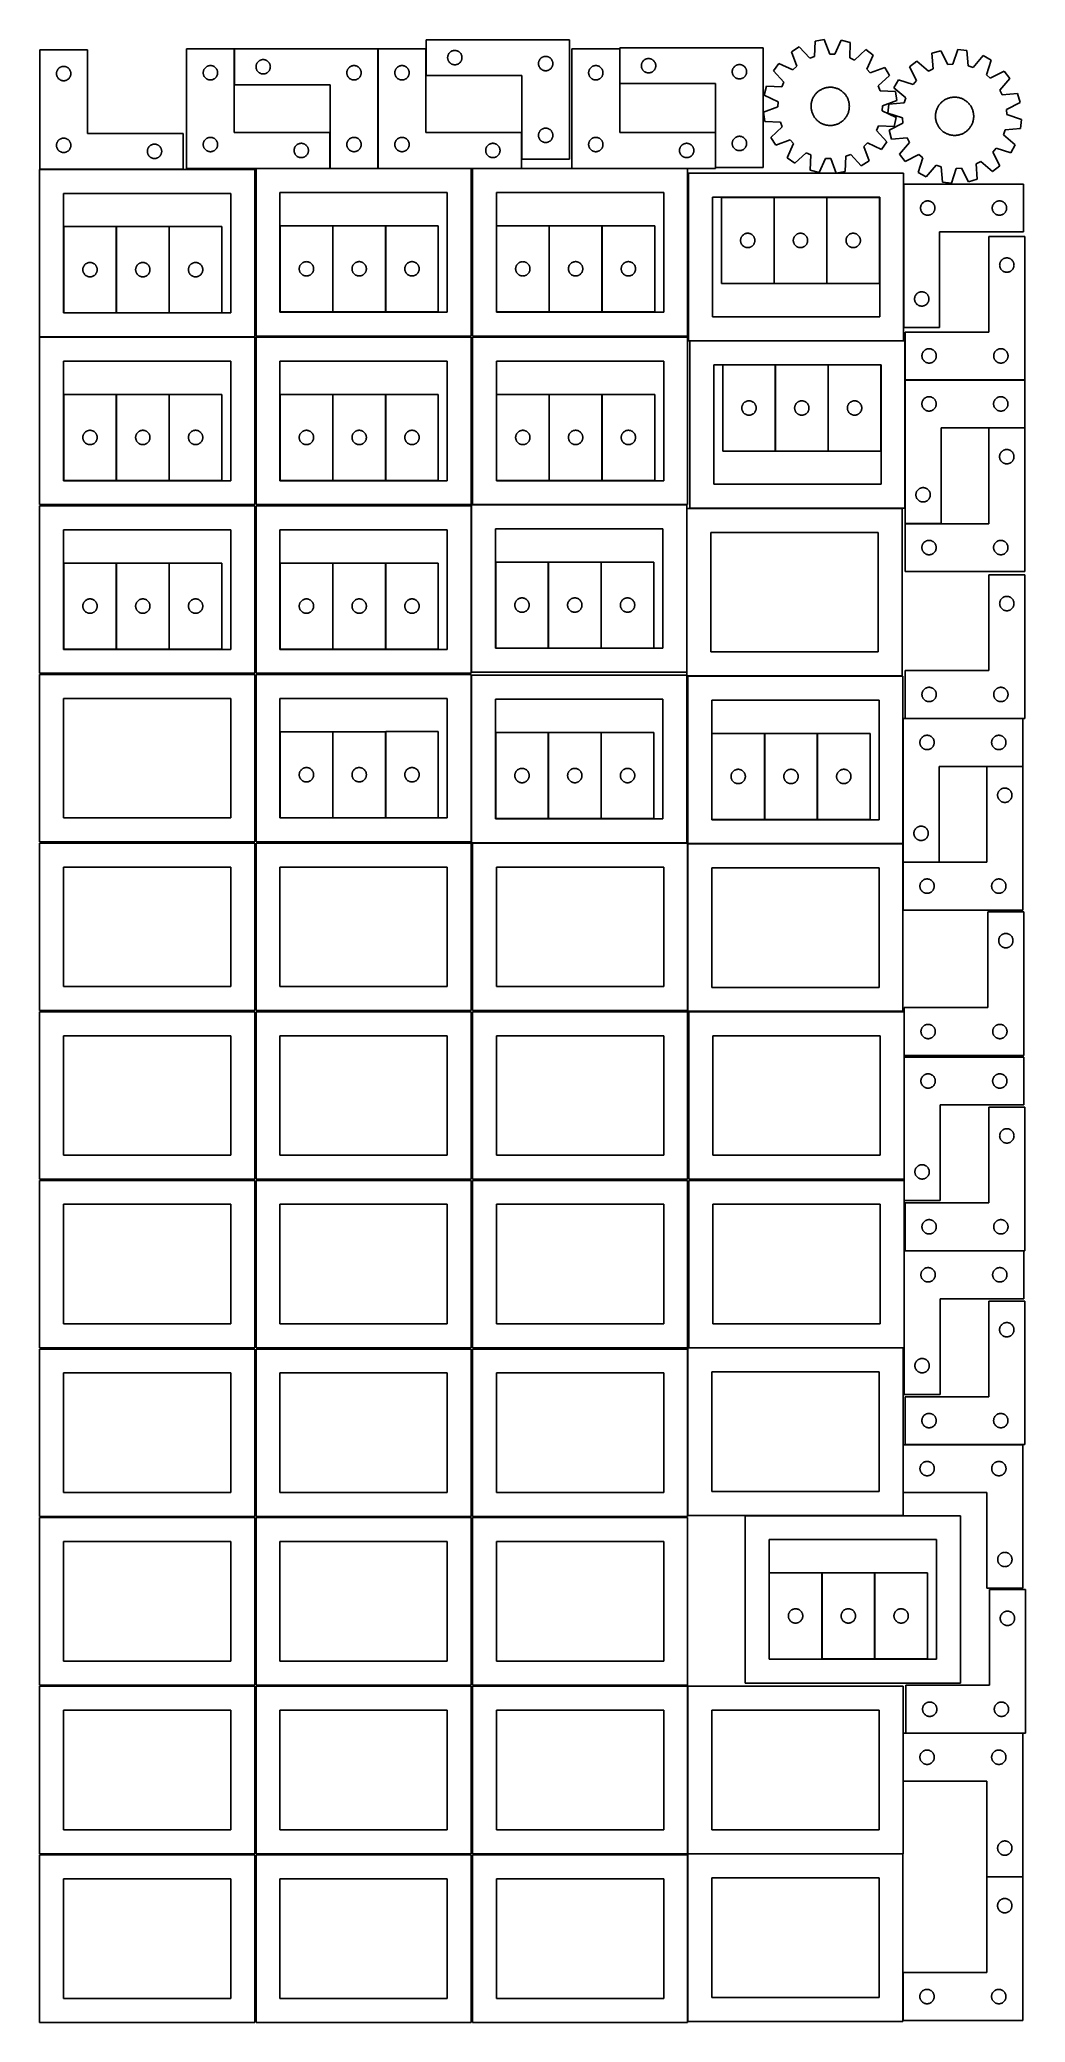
# Model space of a CAD drawing. Header units: millimetres. Extents: x 7 to 1243, y 7 to 2493.
import ezdxf

# ---------------------------------------------------------------- set-up
doc = ezdxf.new("R2010")
doc.units = ezdxf.units.MM
doc.layers.add('COMMON', color=5, linetype='CONTINUOUS', true_color=0x0000ff)
doc.layers.add('CUT', color=7, linetype='CONTINUOUS', true_color=0x000000)

msp = doc.modelspace()

# ---------------------------------------------------------------- linework, layer by layer
at = {"layer": 'COMMON'}
for p, q in [((250.901718, 2436.930532), (250.901718, 2481.930532)), ((431.101719, 2331.930532), (431.101719, 2481.930532)), ((734.46151, 2438.251528), (734.46151, 2481.930532)), ((370.901718, 2331.930532), (370.901718, 2376.930532)), ((854.46151, 2333.251528), (854.46151, 2376.930532)), ((186.66229, 2330.779507), (6.66229, 2330.779507)), ((370.801717, 2331.830532), (278.041929, 2331.830532)), ((431.001718, 2331.830532), (371.001718, 2331.830532)), ((548.041929, 2331.830532), (431.201719, 2331.830532)), ((611.201719, 2331.830532), (549.562864, 2331.830532)), ((819.562864, 2331.830532), (674.361509, 2331.830532)), ((928.06773, 2187.619774), (928.06773, 2295.619774)), ((994.267731, 2187.619774), (994.267731, 2295.619774)), ((1090.730059, 2132.216124), (1090.730059, 2312.216124)), ((1090.630058, 2115.786839), (822.310661, 2115.786839)), ((1092.410662, 1905.686838), (1092.410662, 2066.545836)), ((1242.510662, 2066.645837), (1092.604728, 2066.645837)), ((1197.510662, 2006.445835), (1242.510662, 2006.445835)), ((1092.510662, 1886.445835), (1137.510662, 1886.445835)), ((1089.918816, 1484.993959), (1089.918816, 1641.908507)), ((1240.018816, 1642.008508), (1092.604728, 1642.008508)), ((1240.018816, 1581.808507), (1195.018816, 1581.808507)), ((1089.918816, 1461.908507), (1089.918816, 1484.700746)), ((1089.918816, 1401.708506), (1089.918816, 1461.708506)), ((1135.018816, 1461.808507), (1090.018816, 1461.808507)), ((1091.183739, 1064.125673), (1091.183739, 1217.2713)), ((1091.183739, 1037.2713), (1091.183739, 1062.604799)), ((1091.183739, 852.604799), (1091.183739, 974.198546)), ((1241.283739, 974.298547), (1092.604728, 974.298547)), ((1089.922483, 852.504799), (821.083738, 852.504799)), ((1090.022484, 731.0868), (1090.022484, 671.0868)), ((1240.122484, 731.186801), (1092.516314, 731.186801)), ((1089.937829, 369.059609), (1089.937829, 309.059609)), ((1240.037829, 369.15961), (1093.35578, 369.15961)), ((1089.877068, 8.849017), (1089.877068, 68.849017))]:
    msp.add_line(p, q, dxfattribs=at)
at = {"layer": 'CUT'}
for p, q in [((671.452997, 2493.422186), (491.452997, 2493.422186)), ((491.452997, 2493.422186), (491.452997, 2448.422186)), ((671.452997, 2343.422186), (671.452997, 2493.422186)), ((979.666412, 2491.647899), (978.842081, 2472.289105)), ((991.060356, 2493.454418), (979.666412, 2491.647899)), ((997.832431, 2475.30004), (991.060356, 2493.454418)), ((1012.427215, 2492.618384), (1004.257342, 2475.048649)), ((1023.645172, 2489.927116), (1012.427215, 2492.618384)), ((1022.954373, 2470.563097), (1023.645172, 2489.927116)), ((66.66229, 2480.879507), (6.66229, 2480.879507)), ((6.66229, 2480.879507), (6.66229, 2330.879507)), ((66.66229, 2375.879507), (66.66229, 2480.879507)), ((250.801717, 2481.930532), (190.801717, 2481.930532)), ((190.801717, 2481.930532), (190.801717, 2331.930532)), ((250.801717, 2376.930532), (250.801717, 2481.930532)), ((431.001718, 2481.930532), (251.001718, 2481.930532)), ((251.001718, 2481.930532), (251.001718, 2436.930532)), ((278.308385, 2461.759904), (278.479347, 2462.323488)), ((278.479347, 2462.323488), (278.686802, 2462.874683)), ((278.686802, 2462.874683), (278.929863, 2463.411131)), ((278.929863, 2463.411131), (279.207489, 2463.930532)), ((279.207489, 2463.930532), (279.518491, 2464.430664)), ((279.518491, 2464.430664), (279.861538, 2464.909385)), ((279.861538, 2464.909385), (280.235159, 2465.364645)), ((280.235159, 2465.364645), (280.637757, 2465.794493)), ((280.637757, 2465.794493), (281.067605, 2466.197091)), ((281.067605, 2466.197091), (281.522865, 2466.570712)), ((281.522865, 2466.570712), (282.001586, 2466.913759)), ((282.001586, 2466.913759), (282.501718, 2467.224761)), ((282.501718, 2467.224761), (283.021119, 2467.502387)), ((283.021119, 2467.502387), (283.557567, 2467.745448)), ((283.557567, 2467.745448), (284.108762, 2467.952904)), ((284.108762, 2467.952904), (284.672346, 2468.123865)), ((284.672346, 2468.123865), (285.245905, 2468.2576)), ((285.245905, 2468.2576), (285.826982, 2468.353536)), ((285.826982, 2468.353536), (286.41309, 2468.411263)), ((286.41309, 2468.411263), (287.001718, 2468.430532)), ((287.001718, 2468.430532), (287.590346, 2468.411263)), ((287.590346, 2468.411263), (288.176453, 2468.353536)), ((288.176453, 2468.353536), (288.757531, 2468.2576)), ((288.757531, 2468.2576), (289.331089, 2468.123865)), ((289.331089, 2468.123865), (289.894673, 2467.952904)), ((289.894673, 2467.952904), (290.445869, 2467.745448)), ((290.445869, 2467.745448), (290.982316, 2467.502387)), ((290.982316, 2467.502387), (291.501718, 2467.224761)), ((291.501718, 2467.224761), (292.00185, 2466.913759)), ((292.00185, 2466.913759), (292.480571, 2466.570712)), ((292.480571, 2466.570712), (292.93583, 2466.197091)), ((292.93583, 2466.197091), (293.365679, 2465.794493)), ((293.365679, 2465.794493), (293.768276, 2465.364645)), ((293.768276, 2465.364645), (294.141898, 2464.909385)), ((294.141898, 2464.909385), (294.484944, 2464.430664)), ((294.484944, 2464.430664), (294.795946, 2463.930532)), ((294.795946, 2463.930532), (295.073572, 2463.411131)), ((295.073572, 2463.411131), (295.316633, 2462.874683)), ((295.316633, 2462.874683), (295.524089, 2462.323488)), ((295.524089, 2462.323488), (295.69505, 2461.759904)), ((431.001718, 2331.930532), (431.001718, 2481.930532)), ((491.201719, 2481.930532), (431.201719, 2481.930532)), ((431.201719, 2481.930532), (431.201719, 2331.930532)), ((491.201719, 2376.930532), (491.201719, 2481.930532)), ((518.452997, 2470.922186), (518.472267, 2471.510814)), ((518.472267, 2470.333558), (518.452997, 2470.922186)), ((518.472267, 2471.510814), (518.529994, 2472.096922)), ((518.529994, 2469.74745), (518.472267, 2470.333558)), ((518.529994, 2472.096922), (518.62593, 2472.677999)), ((518.62593, 2469.166373), (518.529994, 2469.74745)), ((518.62593, 2472.677999), (518.759665, 2473.251558)), ((518.759665, 2468.592815), (518.62593, 2469.166373)), ((518.759665, 2473.251558), (518.930626, 2473.815141)), ((518.930626, 2468.029231), (518.759665, 2468.592815)), ((518.930626, 2473.815141), (519.138082, 2474.366337)), ((519.138082, 2467.478035), (518.930626, 2468.029231)), ((519.138082, 2474.366337), (519.381143, 2474.902784)), ((519.381143, 2466.941588), (519.138082, 2467.478035)), ((519.381143, 2474.902784), (519.658769, 2475.422186)), ((519.658769, 2466.422186), (519.381143, 2466.941588)), ((519.658769, 2475.422186), (519.969771, 2475.922318)), ((519.969771, 2465.922054), (519.658769, 2466.422186)), ((519.969771, 2475.922318), (520.312817, 2476.401039)), ((520.312817, 2465.443333), (519.969771, 2465.922054)), ((520.312817, 2476.401039), (520.686439, 2476.856298)), ((520.686439, 2464.988074), (520.312817, 2465.443333)), ((520.686439, 2476.856298), (521.089036, 2477.286147)), ((521.089036, 2464.558225), (520.686439, 2464.988074)), ((521.089036, 2477.286147), (521.518885, 2477.688744)), ((521.518885, 2464.155628), (521.089036, 2464.558225)), ((521.518885, 2477.688744), (521.974144, 2478.062366)), ((521.974144, 2463.782006), (521.518885, 2464.155628)), ((521.974144, 2478.062366), (522.452865, 2478.405413)), ((522.452865, 2463.43896), (521.974144, 2463.782006)), ((522.452865, 2478.405413), (522.952997, 2478.716415)), ((522.952997, 2463.127958), (522.452865, 2463.43896)), ((522.952997, 2478.716415), (523.472399, 2478.994041)), ((523.472399, 2462.850331), (522.952997, 2463.127958)), ((523.472399, 2478.994041), (524.008846, 2479.237102)), ((524.008846, 2462.60727), (523.472399, 2462.850331)), ((524.008846, 2479.237102), (524.560042, 2479.444557)), ((524.560042, 2462.399815), (524.008846, 2462.60727)), ((524.560042, 2479.444557), (525.123626, 2479.615519)), ((525.123626, 2462.228854), (524.560042, 2462.399815)), ((525.123626, 2479.615519), (525.697184, 2479.749254)), ((525.697184, 2462.095119), (525.123626, 2462.228854)), ((525.697184, 2479.749254), (526.278262, 2479.84519)), ((526.278262, 2461.999182), (525.697184, 2462.095119)), ((526.278262, 2479.84519), (526.864369, 2479.902916)), ((526.864369, 2479.902916), (527.452997, 2479.922186)), ((527.452997, 2479.922186), (528.041625, 2479.902916)), ((528.041625, 2479.902916), (528.627733, 2479.84519)), ((528.627733, 2479.84519), (529.20881, 2479.749254)), ((529.20881, 2462.095119), (528.627733, 2461.999182)), ((529.20881, 2479.749254), (529.782369, 2479.615519)), ((529.782369, 2462.228854), (529.20881, 2462.095119)), ((529.782369, 2479.615519), (530.345953, 2479.444557)), ((530.345953, 2462.399815), (529.782369, 2462.228854)), ((530.345953, 2479.444557), (530.897148, 2479.237102)), ((530.897148, 2462.60727), (530.345953, 2462.399815)), ((530.897148, 2479.237102), (531.433596, 2478.994041)), ((531.433596, 2462.850331), (530.897148, 2462.60727)), ((531.433596, 2478.994041), (531.952997, 2478.716415)), ((531.952997, 2463.127958), (531.433596, 2462.850331)), ((531.952997, 2478.716415), (532.453129, 2478.405413)), ((532.453129, 2463.43896), (531.952997, 2463.127958)), ((532.453129, 2478.405413), (532.93185, 2478.062366)), ((532.93185, 2463.782006), (532.453129, 2463.43896)), ((532.93185, 2478.062366), (533.38711, 2477.688744)), ((533.38711, 2464.155628), (532.93185, 2463.782006)), ((533.38711, 2477.688744), (533.816958, 2477.286147)), ((533.816958, 2464.558225), (533.38711, 2464.155628)), ((533.816958, 2477.286147), (534.219556, 2476.856298)), ((534.219556, 2464.988074), (533.816958, 2464.558225)), ((534.219556, 2476.856298), (534.593177, 2476.401039)), ((534.593177, 2465.443333), (534.219556, 2464.988074)), ((534.593177, 2476.401039), (534.936224, 2475.922318)), ((534.936224, 2465.922054), (534.593177, 2465.443333)), ((534.936224, 2475.922318), (535.247226, 2475.422186)), ((535.247226, 2466.422186), (534.936224, 2465.922054)), ((535.247226, 2475.422186), (535.524852, 2474.902784)), ((535.524852, 2466.941588), (535.247226, 2466.422186)), ((535.524852, 2474.902784), (535.767913, 2474.366337)), ((535.767913, 2467.478035), (535.524852, 2466.941588)), ((535.767913, 2474.366337), (535.975368, 2473.815141)), ((535.975368, 2468.029231), (535.767913, 2467.478035)), ((535.975368, 2473.815141), (536.14633, 2473.251558)), ((536.14633, 2468.592815), (535.975368, 2468.029231)), ((536.14633, 2473.251558), (536.280065, 2472.677999)), ((536.280065, 2469.166373), (536.14633, 2468.592815)), ((536.280065, 2472.677999), (536.376001, 2472.096922)), ((536.376001, 2469.74745), (536.280065, 2469.166373)), ((536.376001, 2472.096922), (536.433728, 2471.510814)), ((536.433728, 2470.333558), (536.376001, 2469.74745)), ((536.433728, 2471.510814), (536.452997, 2470.922186)), ((536.452997, 2470.922186), (536.433728, 2470.333558)), ((632.452997, 2463.422186), (632.472267, 2464.010814)), ((632.472267, 2462.833558), (632.452997, 2463.422186)), ((632.472267, 2464.010814), (632.529994, 2464.596922)), ((632.529994, 2462.24745), (632.472267, 2462.833558)), ((632.529994, 2464.596922), (632.62593, 2465.177999)), ((632.62593, 2461.666373), (632.529994, 2462.24745)), ((632.62593, 2465.177999), (632.759665, 2465.751558)), ((632.759665, 2465.751558), (632.930626, 2466.315141)), ((632.930626, 2466.315141), (633.138082, 2466.866337)), ((633.138082, 2466.866337), (633.381143, 2467.402784)), ((633.381143, 2467.402784), (633.658769, 2467.922186)), ((633.658769, 2467.922186), (633.969771, 2468.422318)), ((633.969771, 2468.422318), (634.312817, 2468.901039)), ((634.312817, 2468.901039), (634.686439, 2469.356298)), ((634.686439, 2469.356298), (635.089036, 2469.786147)), ((635.089036, 2469.786147), (635.518885, 2470.188744)), ((635.518885, 2470.188744), (635.974144, 2470.562366)), ((635.974144, 2470.562366), (636.452865, 2470.905413)), ((636.452865, 2470.905413), (636.952997, 2471.216415)), ((636.952997, 2471.216415), (637.472399, 2471.494041)), ((637.472399, 2471.494041), (638.008846, 2471.737102)), ((638.008846, 2471.737102), (638.560042, 2471.944557)), ((638.560042, 2471.944557), (639.123626, 2472.115519)), ((639.123626, 2472.115519), (639.697184, 2472.249254)), ((639.697184, 2472.249254), (640.278262, 2472.34519)), ((640.278262, 2472.34519), (640.864369, 2472.402916)), ((640.864369, 2472.402916), (641.452997, 2472.422186)), ((641.452997, 2472.422186), (642.041625, 2472.402916)), ((642.041625, 2472.402916), (642.627733, 2472.34519)), ((642.627733, 2472.34519), (643.20881, 2472.249254)), ((643.20881, 2472.249254), (643.782369, 2472.115519)), ((643.782369, 2472.115519), (644.345953, 2471.944557)), ((644.345953, 2471.944557), (644.897148, 2471.737102)), ((644.897148, 2471.737102), (645.433596, 2471.494041)), ((645.433596, 2471.494041), (645.952997, 2471.216415)), ((645.952997, 2471.216415), (646.453129, 2470.905413)), ((646.453129, 2470.905413), (646.93185, 2470.562366)), ((646.93185, 2470.562366), (647.38711, 2470.188744)), ((647.38711, 2470.188744), (647.816958, 2469.786147)), ((647.816958, 2469.786147), (648.219556, 2469.356298)), ((648.219556, 2469.356298), (648.593177, 2468.901039)), ((648.593177, 2468.901039), (648.936224, 2468.422318)), ((648.936224, 2468.422318), (649.247226, 2467.922186)), ((649.247226, 2467.922186), (649.524852, 2467.402784)), ((649.524852, 2467.402784), (649.767913, 2466.866337)), ((649.767913, 2466.866337), (649.975368, 2466.315141)), ((649.975368, 2466.315141), (650.14633, 2465.751558)), ((650.14633, 2465.751558), (650.280065, 2465.177999)), ((650.280065, 2465.177999), (650.376001, 2464.596922)), ((650.376001, 2462.24745), (650.280065, 2461.666373)), ((650.376001, 2464.596922), (650.433728, 2464.010814)), ((650.433728, 2462.833558), (650.376001, 2462.24745)), ((650.433728, 2464.010814), (650.452997, 2463.422186)), ((650.452997, 2463.422186), (650.433728, 2462.833558)), ((734.361509, 2481.930532), (674.361509, 2481.930532)), ((674.361509, 2481.930532), (674.361509, 2331.930532)), ((734.361509, 2376.930532), (734.361509, 2481.930532)), ((914.56151, 2483.251528), (734.56151, 2483.251528)), ((734.56151, 2483.251528), (734.56151, 2438.251528)), ((761.638506, 2461.926264), (761.734442, 2462.507341)), ((761.734442, 2462.507341), (761.868177, 2463.0809)), ((761.868177, 2463.0809), (762.039139, 2463.644483)), ((762.039139, 2463.644483), (762.246594, 2464.195679)), ((762.246594, 2464.195679), (762.489655, 2464.732127)), ((762.489655, 2464.732127), (762.767281, 2465.251528)), ((762.767281, 2465.251528), (763.078283, 2465.75166)), ((763.078283, 2465.75166), (763.42133, 2466.230381)), ((763.42133, 2466.230381), (763.794951, 2466.685641)), ((763.794951, 2466.685641), (764.197549, 2467.115489)), ((764.197549, 2467.115489), (764.627397, 2467.518087)), ((764.627397, 2467.518087), (765.082657, 2467.891708)), ((765.082657, 2467.891708), (765.561378, 2468.234755)), ((765.561378, 2468.234755), (766.06151, 2468.545757)), ((766.06151, 2468.545757), (766.580911, 2468.823383)), ((766.580911, 2468.823383), (767.117359, 2469.066444)), ((767.117359, 2469.066444), (767.668555, 2469.273899)), ((767.668555, 2469.273899), (768.232138, 2469.444861)), ((768.232138, 2469.444861), (768.805697, 2469.578596)), ((768.805697, 2469.578596), (769.386774, 2469.674532)), ((769.386774, 2469.674532), (769.972882, 2469.732259)), ((769.972882, 2469.732259), (770.56151, 2469.751528)), ((770.56151, 2469.751528), (771.150138, 2469.732259)), ((771.150138, 2469.732259), (771.736245, 2469.674532)), ((771.736245, 2469.674532), (772.317323, 2469.578596)), ((772.317323, 2469.578596), (772.890881, 2469.444861)), ((772.890881, 2469.444861), (773.454465, 2469.273899)), ((773.454465, 2469.273899), (774.005661, 2469.066444)), ((774.005661, 2469.066444), (774.542108, 2468.823383)), ((774.542108, 2468.823383), (775.06151, 2468.545757)), ((775.06151, 2468.545757), (775.561642, 2468.234755)), ((775.561642, 2468.234755), (776.040363, 2467.891708)), ((776.040363, 2467.891708), (776.495622, 2467.518087)), ((776.495622, 2467.518087), (776.925471, 2467.115489)), ((776.925471, 2467.115489), (777.328068, 2466.685641)), ((777.328068, 2466.685641), (777.70169, 2466.230381)), ((777.70169, 2466.230381), (778.044736, 2465.75166)), ((778.044736, 2465.75166), (778.355738, 2465.251528)), ((778.355738, 2465.251528), (778.633364, 2464.732127)), ((778.633364, 2464.732127), (778.876426, 2464.195679)), ((778.876426, 2464.195679), (779.083881, 2463.644483)), ((779.083881, 2463.644483), (779.254842, 2463.0809)), ((779.254842, 2463.0809), (779.388577, 2462.507341)), ((779.388577, 2462.507341), (779.484513, 2461.926264)), ((882.232138, 2461.944861), (882.805697, 2462.078596)), ((882.805697, 2462.078596), (883.386774, 2462.174532)), ((883.386774, 2462.174532), (883.972882, 2462.232259)), ((883.972882, 2462.232259), (884.56151, 2462.251528)), ((884.56151, 2462.251528), (885.150138, 2462.232259)), ((885.150138, 2462.232259), (885.736245, 2462.174532)), ((885.736245, 2462.174532), (886.317323, 2462.078596)), ((886.317323, 2462.078596), (886.890881, 2461.944861)), ((914.56151, 2333.251528), (914.56151, 2483.251528)), ((934.07095, 2463.696786), (927.291616, 2454.362649)), ((951.696613, 2455.648282), (934.07095, 2463.696786)), ((959.606073, 2484.243551), (949.770766, 2478.214271)), ((949.770766, 2478.214271), (956.417472, 2460.01362)), ((972.810033, 2470.062653), (959.606073, 2484.243551)), ((978.842081, 2472.289105), (972.810033, 2470.062653)), ((1004.257342, 2475.048649), (997.832431, 2475.30004)), ((1028.794014, 2467.872135), (1022.954373, 2470.563097)), ((1043.065639, 2480.977978), (1028.794014, 2467.872135)), ((1052.399775, 2474.198645), (1043.065639, 2480.977978)), ((1044.351271, 2456.572982), (1052.399775, 2474.198645)), ((1107.007836, 2466.581842), (1097.96855, 2459.414083)), ((1121.820594, 2454.09086), (1107.007836, 2466.581842)), ((1137.126935, 2479.506699), (1126.032741, 2476.343738)), ((1126.032741, 2476.343738), (1127.541291, 2457.026215)), ((1146.032047, 2462.297939), (1137.126935, 2479.506699)), ((1152.440594, 2462.820638), (1146.032047, 2462.297939)), ((1158.439371, 2481.244999), (1152.440594, 2462.820638)), ((1169.899482, 2479.921629), (1158.439371, 2481.244999)), ((1171.541226, 2460.61497), (1169.899482, 2479.921629)), ((1190.254824, 2473.371694), (1177.661979, 2458.645436)), ((1200.336155, 2467.763464), (1190.254824, 2473.371694)), ((1194.46459, 2449.298169), (1200.336155, 2467.763464)), ((27.66229, 2450.879507), (27.68156, 2451.468135)), ((27.68156, 2450.290879), (27.66229, 2450.879507)), ((27.68156, 2451.468135), (27.739286, 2452.054243)), ((27.739286, 2449.704771), (27.68156, 2450.290879)), ((27.739286, 2452.054243), (27.835222, 2452.63532)), ((27.835222, 2449.123694), (27.739286, 2449.704771)), ((27.835222, 2452.63532), (27.968958, 2453.208878)), ((27.968958, 2448.550136), (27.835222, 2449.123694)), ((27.968958, 2453.208878), (28.139919, 2453.772462)), ((28.139919, 2447.986552), (27.968958, 2448.550136)), ((28.139919, 2453.772462), (28.347374, 2454.323658)), ((28.347374, 2447.435356), (28.139919, 2447.986552)), ((28.347374, 2454.323658), (28.590435, 2454.860105)), ((28.590435, 2446.898909), (28.347374, 2447.435356)), ((28.590435, 2454.860105), (28.868061, 2455.379507)), ((28.868061, 2446.379507), (28.590435, 2446.898909)), ((28.868061, 2455.379507), (29.179063, 2455.879639)), ((29.179063, 2445.879375), (28.868061, 2446.379507)), ((29.179063, 2455.879639), (29.52211, 2456.35836)), ((29.52211, 2445.400654), (29.179063, 2445.879375)), ((29.52211, 2456.35836), (29.895732, 2456.813619)), ((29.895732, 2444.945395), (29.52211, 2445.400654)), ((29.895732, 2456.813619), (30.298329, 2457.243468)), ((30.298329, 2444.515546), (29.895732, 2444.945395)), ((30.298329, 2457.243468), (30.728178, 2457.646065)), ((30.728178, 2444.112949), (30.298329, 2444.515546)), ((30.728178, 2457.646065), (31.183437, 2458.019687)), ((31.183437, 2443.739327), (30.728178, 2444.112949)), ((31.183437, 2458.019687), (31.662158, 2458.362733)), ((31.662158, 2443.39628), (31.183437, 2443.739327)), ((31.662158, 2458.362733), (32.16229, 2458.673736)), ((32.16229, 2443.085278), (31.662158, 2443.39628)), ((32.16229, 2458.673736), (32.681692, 2458.951362)), ((32.681692, 2442.807652), (32.16229, 2443.085278)), ((32.681692, 2458.951362), (33.218139, 2459.194423)), ((33.218139, 2442.564591), (32.681692, 2442.807652)), ((33.218139, 2459.194423), (33.769335, 2459.401878)), ((33.769335, 2442.357136), (33.218139, 2442.564591)), ((33.769335, 2459.401878), (34.332919, 2459.572839)), ((34.332919, 2442.186175), (33.769335, 2442.357136)), ((34.332919, 2459.572839), (34.906477, 2459.706574)), ((34.906477, 2442.052439), (34.332919, 2442.186175)), ((34.906477, 2459.706574), (35.487554, 2459.802511)), ((35.487554, 2441.956503), (34.906477, 2442.052439)), ((35.487554, 2459.802511), (36.073662, 2459.860237)), ((36.073662, 2441.898777), (35.487554, 2441.956503)), ((36.073662, 2459.860237), (36.66229, 2459.879507)), ((36.66229, 2441.879507), (36.073662, 2441.898777)), ((36.66229, 2459.879507), (37.250918, 2459.860237)), ((37.250918, 2441.898777), (36.66229, 2441.879507)), ((37.250918, 2459.860237), (37.837026, 2459.802511)), ((37.837026, 2441.956503), (37.250918, 2441.898777)), ((37.837026, 2459.802511), (38.418103, 2459.706574)), ((38.418103, 2442.052439), (37.837026, 2441.956503)), ((38.418103, 2459.706574), (38.991661, 2459.572839)), ((38.991661, 2442.186175), (38.418103, 2442.052439)), ((38.991661, 2459.572839), (39.555245, 2459.401878)), ((39.555245, 2442.357136), (38.991661, 2442.186175)), ((39.555245, 2459.401878), (40.106441, 2459.194423)), ((40.106441, 2442.564591), (39.555245, 2442.357136)), ((40.106441, 2459.194423), (40.642888, 2458.951362)), ((40.642888, 2442.807652), (40.106441, 2442.564591)), ((40.642888, 2458.951362), (41.16229, 2458.673736)), ((41.16229, 2443.085278), (40.642888, 2442.807652)), ((41.16229, 2458.673736), (41.662422, 2458.362733)), ((41.662422, 2443.39628), (41.16229, 2443.085278)), ((41.662422, 2458.362733), (42.141143, 2458.019687)), ((42.141143, 2443.739327), (41.662422, 2443.39628)), ((42.141143, 2458.019687), (42.596402, 2457.646065)), ((42.596402, 2444.112949), (42.141143, 2443.739327)), ((42.596402, 2457.646065), (43.026251, 2457.243468)), ((43.026251, 2444.515546), (42.596402, 2444.112949)), ((43.026251, 2457.243468), (43.428848, 2456.813619)), ((43.428848, 2444.945395), (43.026251, 2444.515546)), ((43.428848, 2456.813619), (43.80247, 2456.35836)), ((43.80247, 2445.400654), (43.428848, 2444.945395)), ((43.80247, 2456.35836), (44.145516, 2455.879639)), ((44.145516, 2445.879375), (43.80247, 2445.400654)), ((44.145516, 2455.879639), (44.456519, 2455.379507)), ((44.456519, 2446.379507), (44.145516, 2445.879375)), ((44.456519, 2455.379507), (44.734145, 2454.860105)), ((44.734145, 2446.898909), (44.456519, 2446.379507)), ((44.734145, 2454.860105), (44.977206, 2454.323658)), ((44.977206, 2447.435356), (44.734145, 2446.898909)), ((44.977206, 2454.323658), (45.184661, 2453.772462)), ((45.184661, 2447.986552), (44.977206, 2447.435356)), ((45.184661, 2453.772462), (45.355622, 2453.208878)), ((45.355622, 2448.550136), (45.184661, 2447.986552)), ((45.355622, 2453.208878), (45.489357, 2452.63532)), ((45.489357, 2449.123694), (45.355622, 2448.550136)), ((45.489357, 2452.63532), (45.585294, 2452.054243)), ((45.585294, 2449.704771), (45.489357, 2449.123694)), ((45.585294, 2452.054243), (45.64302, 2451.468135)), ((45.64302, 2450.290879), (45.585294, 2449.704771)), ((45.64302, 2451.468135), (45.66229, 2450.879507)), ((45.66229, 2450.879507), (45.64302, 2450.290879)), ((211.801717, 2451.930532), (211.820986, 2452.519161)), ((211.820986, 2451.341904), (211.801717, 2451.930532)), ((211.820986, 2452.519161), (211.878713, 2453.105268)), ((211.878713, 2450.755797), (211.820986, 2451.341904)), ((211.878713, 2453.105268), (211.974649, 2453.686345)), ((211.974649, 2450.174719), (211.878713, 2450.755797)), ((211.974649, 2453.686345), (212.108384, 2454.259904)), ((212.108384, 2449.601161), (211.974649, 2450.174719)), ((212.108384, 2454.259904), (212.279346, 2454.823488)), ((212.279346, 2449.037577), (212.108384, 2449.601161)), ((212.279346, 2454.823488), (212.486801, 2455.374683)), ((212.486801, 2448.486381), (212.279346, 2449.037577)), ((212.486801, 2455.374683), (212.729862, 2455.911131)), ((212.729862, 2447.949934), (212.486801, 2448.486381)), ((212.729862, 2455.911131), (213.007488, 2456.430532)), ((213.007488, 2447.430532), (212.729862, 2447.949934)), ((213.007488, 2456.430532), (213.31849, 2456.930664)), ((213.31849, 2446.9304), (213.007488, 2447.430532)), ((213.31849, 2456.930664), (213.661537, 2457.409385)), ((213.661537, 2446.451679), (213.31849, 2446.9304)), ((213.661537, 2457.409385), (214.035158, 2457.864645)), ((214.035158, 2445.99642), (213.661537, 2446.451679)), ((214.035158, 2457.864645), (214.437756, 2458.294493)), ((214.437756, 2445.566571), (214.035158, 2445.99642)), ((214.437756, 2458.294493), (214.867604, 2458.697091)), ((214.867604, 2445.163974), (214.437756, 2445.566571)), ((214.867604, 2458.697091), (215.322864, 2459.070712)), ((215.322864, 2444.790352), (214.867604, 2445.163974)), ((215.322864, 2459.070712), (215.801585, 2459.413759)), ((215.801585, 2444.447306), (215.322864, 2444.790352)), ((215.801585, 2459.413759), (216.301717, 2459.724761)), ((216.301717, 2444.136304), (215.801585, 2444.447306)), ((216.301717, 2459.724761), (216.821118, 2460.002387)), ((216.821118, 2443.858678), (216.301717, 2444.136304)), ((216.821118, 2460.002387), (217.357566, 2460.245448)), ((217.357566, 2443.615617), (216.821118, 2443.858678)), ((217.357566, 2460.245448), (217.908761, 2460.452904)), ((217.908761, 2443.408161), (217.357566, 2443.615617)), ((217.908761, 2460.452904), (218.472345, 2460.623865)), ((218.472345, 2443.2372), (217.908761, 2443.408161)), ((218.472345, 2460.623865), (219.045904, 2460.7576)), ((219.045904, 2443.103465), (218.472345, 2443.2372)), ((219.045904, 2460.7576), (219.626981, 2460.853536)), ((219.626981, 2443.007529), (219.045904, 2443.103465)), ((219.626981, 2460.853536), (220.213089, 2460.911263)), ((220.213089, 2442.949802), (219.626981, 2443.007529)), ((220.213089, 2460.911263), (220.801717, 2460.930532)), ((220.801717, 2442.930532), (220.213089, 2442.949802)), ((220.801717, 2460.930532), (221.390345, 2460.911263)), ((221.390345, 2442.949802), (220.801717, 2442.930532)), ((221.390345, 2460.911263), (221.976452, 2460.853536)), ((221.976452, 2443.007529), (221.390345, 2442.949802)), ((221.976452, 2460.853536), (222.55753, 2460.7576)), ((222.55753, 2443.103465), (221.976452, 2443.007529)), ((222.55753, 2460.7576), (223.131088, 2460.623865)), ((223.131088, 2443.2372), (222.55753, 2443.103465)), ((223.131088, 2460.623865), (223.694672, 2460.452904)), ((223.694672, 2443.408161), (223.131088, 2443.2372)), ((223.694672, 2460.452904), (224.245868, 2460.245448)), ((224.245868, 2443.615617), (223.694672, 2443.408161)), ((224.245868, 2460.245448), (224.782315, 2460.002387)), ((224.782315, 2443.858678), (224.245868, 2443.615617)), ((224.782315, 2460.002387), (225.301717, 2459.724761)), ((225.301717, 2444.136304), (224.782315, 2443.858678)), ((225.301717, 2459.724761), (225.801849, 2459.413759)), ((225.801849, 2444.447306), (225.301717, 2444.136304)), ((225.801849, 2459.413759), (226.28057, 2459.070712)), ((226.28057, 2444.790352), (225.801849, 2444.447306)), ((226.28057, 2459.070712), (226.735829, 2458.697091)), ((226.735829, 2445.163974), (226.28057, 2444.790352)), ((226.735829, 2458.697091), (227.165678, 2458.294493)), ((227.165678, 2445.566571), (226.735829, 2445.163974)), ((227.165678, 2458.294493), (227.568275, 2457.864645)), ((227.568275, 2445.99642), (227.165678, 2445.566571)), ((227.568275, 2457.864645), (227.941897, 2457.409385)), ((227.941897, 2446.451679), (227.568275, 2445.99642)), ((227.941897, 2457.409385), (228.284943, 2456.930664)), ((228.284943, 2446.9304), (227.941897, 2446.451679)), ((228.284943, 2456.930664), (228.595945, 2456.430532)), ((228.595945, 2447.430532), (228.284943, 2446.9304)), ((228.595945, 2456.430532), (228.873571, 2455.911131)), ((228.873571, 2447.949934), (228.595945, 2447.430532)), ((228.873571, 2455.911131), (229.116632, 2455.374683)), ((229.116632, 2448.486381), (228.873571, 2447.949934)), ((229.116632, 2455.374683), (229.324088, 2454.823488)), ((229.324088, 2449.037577), (229.116632, 2448.486381)), ((229.324088, 2454.823488), (229.495049, 2454.259904)), ((229.495049, 2449.601161), (229.324088, 2449.037577)), ((229.495049, 2454.259904), (229.628784, 2453.686345)), ((229.628784, 2450.174719), (229.495049, 2449.601161)), ((229.628784, 2453.686345), (229.72472, 2453.105268)), ((229.72472, 2450.755797), (229.628784, 2450.174719)), ((229.72472, 2453.105268), (229.782447, 2452.519161)), ((229.782447, 2451.341904), (229.72472, 2450.755797)), ((229.782447, 2452.519161), (229.801717, 2451.930532)), ((229.801717, 2451.930532), (229.782447, 2451.341904)), ((278.001718, 2459.430532), (278.020987, 2460.019161)), ((278.020987, 2458.841904), (278.001718, 2459.430532)), ((278.020987, 2460.019161), (278.078714, 2460.605268)), ((278.078714, 2458.255797), (278.020987, 2458.841904)), ((278.078714, 2460.605268), (278.17465, 2461.186345)), ((278.17465, 2457.674719), (278.078714, 2458.255797)), ((278.17465, 2461.186345), (278.308385, 2461.759904)), ((278.308385, 2457.101161), (278.17465, 2457.674719)), ((278.479347, 2456.537577), (278.308385, 2457.101161)), ((278.686802, 2455.986381), (278.479347, 2456.537577)), ((278.929863, 2455.449934), (278.686802, 2455.986381)), ((279.207489, 2454.930532), (278.929863, 2455.449934)), ((279.518491, 2454.4304), (279.207489, 2454.930532)), ((279.861538, 2453.951679), (279.518491, 2454.4304)), ((280.235159, 2453.49642), (279.861538, 2453.951679)), ((280.637757, 2453.066571), (280.235159, 2453.49642)), ((281.067605, 2452.663974), (280.637757, 2453.066571)), ((281.522865, 2452.290352), (281.067605, 2452.663974)), ((282.001586, 2451.947306), (281.522865, 2452.290352)), ((282.501718, 2451.636304), (282.001586, 2451.947306)), ((283.021119, 2451.358678), (282.501718, 2451.636304)), ((283.557567, 2451.115617), (283.021119, 2451.358678)), ((284.108762, 2450.908161), (283.557567, 2451.115617)), ((284.672346, 2450.7372), (284.108762, 2450.908161)), ((285.245905, 2450.603465), (284.672346, 2450.7372)), ((285.826982, 2450.507529), (285.245905, 2450.603465)), ((286.41309, 2450.449802), (285.826982, 2450.507529)), ((287.001718, 2450.430532), (286.41309, 2450.449802)), ((287.590346, 2450.449802), (287.001718, 2450.430532)), ((288.176453, 2450.507529), (287.590346, 2450.449802)), ((288.757531, 2450.603465), (288.176453, 2450.507529)), ((289.331089, 2450.7372), (288.757531, 2450.603465)), ((289.894673, 2450.908161), (289.331089, 2450.7372)), ((290.445869, 2451.115617), (289.894673, 2450.908161)), ((290.982316, 2451.358678), (290.445869, 2451.115617)), ((291.501718, 2451.636304), (290.982316, 2451.358678)), ((292.00185, 2451.947306), (291.501718, 2451.636304)), ((292.480571, 2452.290352), (292.00185, 2451.947306)), ((292.93583, 2452.663974), (292.480571, 2452.290352)), ((293.365679, 2453.066571), (292.93583, 2452.663974)), ((293.768276, 2453.49642), (293.365679, 2453.066571)), ((294.141898, 2453.951679), (293.768276, 2453.49642)), ((294.484944, 2454.4304), (294.141898, 2453.951679)), ((294.795946, 2454.930532), (294.484944, 2454.4304)), ((295.073572, 2455.449934), (294.795946, 2454.930532)), ((295.316633, 2455.986381), (295.073572, 2455.449934)), ((295.524089, 2456.537577), (295.316633, 2455.986381)), ((295.69505, 2457.101161), (295.524089, 2456.537577)), ((295.69505, 2461.759904), (295.828785, 2461.186345)), ((295.828785, 2457.674719), (295.69505, 2457.101161)), ((295.828785, 2461.186345), (295.924721, 2460.605268)), ((295.924721, 2458.255797), (295.828785, 2457.674719)), ((295.924721, 2460.605268), (295.982448, 2460.019161)), ((295.982448, 2458.841904), (295.924721, 2458.255797)), ((295.982448, 2460.019161), (296.001718, 2459.430532)), ((296.001718, 2459.430532), (295.982448, 2458.841904)), ((392.001718, 2451.930532), (392.020987, 2452.519161)), ((392.020987, 2451.341904), (392.001718, 2451.930532)), ((392.020987, 2452.519161), (392.078714, 2453.105268)), ((392.078714, 2450.755797), (392.020987, 2451.341904)), ((392.078714, 2453.105268), (392.17465, 2453.686345)), ((392.17465, 2450.174719), (392.078714, 2450.755797)), ((392.17465, 2453.686345), (392.308385, 2454.259904)), ((392.308385, 2449.601161), (392.17465, 2450.174719)), ((392.308385, 2454.259904), (392.479347, 2454.823488)), ((392.479347, 2449.037577), (392.308385, 2449.601161)), ((392.479347, 2454.823488), (392.686802, 2455.374683)), ((392.686802, 2448.486381), (392.479347, 2449.037577)), ((392.686802, 2455.374683), (392.929863, 2455.911131)), ((392.929863, 2447.949934), (392.686802, 2448.486381)), ((392.929863, 2455.911131), (393.207489, 2456.430532)), ((393.207489, 2447.430532), (392.929863, 2447.949934)), ((393.207489, 2456.430532), (393.518491, 2456.930664)), ((393.518491, 2446.9304), (393.207489, 2447.430532)), ((393.518491, 2456.930664), (393.861538, 2457.409385)), ((393.861538, 2446.451679), (393.518491, 2446.9304)), ((393.861538, 2457.409385), (394.235159, 2457.864645)), ((394.235159, 2445.99642), (393.861538, 2446.451679)), ((394.235159, 2457.864645), (394.637757, 2458.294493)), ((394.637757, 2445.566571), (394.235159, 2445.99642)), ((394.637757, 2458.294493), (395.067605, 2458.697091)), ((395.067605, 2445.163974), (394.637757, 2445.566571)), ((395.067605, 2458.697091), (395.522865, 2459.070712)), ((395.522865, 2444.790352), (395.067605, 2445.163974)), ((395.522865, 2459.070712), (396.001586, 2459.413759)), ((396.001586, 2444.447306), (395.522865, 2444.790352)), ((396.001586, 2459.413759), (396.501718, 2459.724761)), ((396.501718, 2444.136304), (396.001586, 2444.447306)), ((396.501718, 2459.724761), (397.021119, 2460.002387)), ((397.021119, 2443.858678), (396.501718, 2444.136304)), ((397.021119, 2460.002387), (397.557567, 2460.245448)), ((397.557567, 2443.615617), (397.021119, 2443.858678)), ((397.557567, 2460.245448), (398.108762, 2460.452904)), ((398.108762, 2443.408161), (397.557567, 2443.615617)), ((398.108762, 2460.452904), (398.672346, 2460.623865)), ((398.672346, 2443.2372), (398.108762, 2443.408161)), ((398.672346, 2460.623865), (399.245905, 2460.7576)), ((399.245905, 2443.103465), (398.672346, 2443.2372)), ((399.245905, 2460.7576), (399.826982, 2460.853536)), ((399.826982, 2443.007529), (399.245905, 2443.103465)), ((399.826982, 2460.853536), (400.41309, 2460.911263)), ((400.41309, 2442.949802), (399.826982, 2443.007529)), ((400.41309, 2460.911263), (401.001718, 2460.930532)), ((401.001718, 2442.930532), (400.41309, 2442.949802)), ((401.001718, 2460.930532), (401.590346, 2460.911263)), ((401.590346, 2442.949802), (401.001718, 2442.930532)), ((401.590346, 2460.911263), (402.176453, 2460.853536)), ((402.176453, 2443.007529), (401.590346, 2442.949802)), ((402.176453, 2460.853536), (402.757531, 2460.7576)), ((402.757531, 2443.103465), (402.176453, 2443.007529)), ((402.757531, 2460.7576), (403.331089, 2460.623865)), ((403.331089, 2443.2372), (402.757531, 2443.103465)), ((403.331089, 2460.623865), (403.894673, 2460.452904)), ((403.894673, 2443.408161), (403.331089, 2443.2372)), ((403.894673, 2460.452904), (404.445869, 2460.245448)), ((404.445869, 2443.615617), (403.894673, 2443.408161)), ((404.445869, 2460.245448), (404.982316, 2460.002387)), ((404.982316, 2443.858678), (404.445869, 2443.615617)), ((404.982316, 2460.002387), (405.501718, 2459.724761)), ((405.501718, 2444.136304), (404.982316, 2443.858678)), ((405.501718, 2459.724761), (406.00185, 2459.413759)), ((406.00185, 2444.447306), (405.501718, 2444.136304)), ((406.00185, 2459.413759), (406.480571, 2459.070712)), ((406.480571, 2444.790352), (406.00185, 2444.447306)), ((406.480571, 2459.070712), (406.93583, 2458.697091)), ((406.93583, 2445.163974), (406.480571, 2444.790352)), ((406.93583, 2458.697091), (407.365679, 2458.294493)), ((407.365679, 2445.566571), (406.93583, 2445.163974)), ((407.365679, 2458.294493), (407.768276, 2457.864645)), ((407.768276, 2445.99642), (407.365679, 2445.566571)), ((407.768276, 2457.864645), (408.141898, 2457.409385)), ((408.141898, 2446.451679), (407.768276, 2445.99642)), ((408.141898, 2457.409385), (408.484944, 2456.930664)), ((408.484944, 2446.9304), (408.141898, 2446.451679)), ((408.484944, 2456.930664), (408.795946, 2456.430532)), ((408.795946, 2447.430532), (408.484944, 2446.9304)), ((408.795946, 2456.430532), (409.073572, 2455.911131)), ((409.073572, 2447.949934), (408.795946, 2447.430532)), ((409.073572, 2455.911131), (409.316633, 2455.374683)), ((409.316633, 2448.486381), (409.073572, 2447.949934)), ((409.316633, 2455.374683), (409.524089, 2454.823488)), ((409.524089, 2449.037577), (409.316633, 2448.486381)), ((409.524089, 2454.823488), (409.69505, 2454.259904)), ((409.69505, 2449.601161), (409.524089, 2449.037577)), ((409.69505, 2454.259904), (409.828785, 2453.686345)), ((409.828785, 2450.174719), (409.69505, 2449.601161)), ((409.828785, 2453.686345), (409.924721, 2453.105268)), ((409.924721, 2450.755797), (409.828785, 2450.174719)), ((409.924721, 2453.105268), (409.982448, 2452.519161)), ((409.982448, 2451.341904), (409.924721, 2450.755797)), ((409.982448, 2452.519161), (410.001718, 2451.930532)), ((410.001718, 2451.930532), (409.982448, 2451.341904)), ((452.201719, 2451.930532), (452.220988, 2452.519161)), ((452.220988, 2451.341904), (452.201719, 2451.930532)), ((452.220988, 2452.519161), (452.278715, 2453.105268)), ((452.278715, 2450.755797), (452.220988, 2451.341904)), ((452.278715, 2453.105268), (452.374651, 2453.686345)), ((452.374651, 2450.174719), (452.278715, 2450.755797)), ((452.374651, 2453.686345), (452.508386, 2454.259904)), ((452.508386, 2449.601161), (452.374651, 2450.174719)), ((452.508386, 2454.259904), (452.679348, 2454.823488)), ((452.679348, 2449.037577), (452.508386, 2449.601161)), ((452.679348, 2454.823488), (452.886803, 2455.374683)), ((452.886803, 2448.486381), (452.679348, 2449.037577)), ((452.886803, 2455.374683), (453.129864, 2455.911131)), ((453.129864, 2447.949934), (452.886803, 2448.486381)), ((453.129864, 2455.911131), (453.40749, 2456.430532)), ((453.40749, 2447.430532), (453.129864, 2447.949934)), ((453.40749, 2456.430532), (453.718492, 2456.930664)), ((453.718492, 2446.9304), (453.40749, 2447.430532)), ((453.718492, 2456.930664), (454.061539, 2457.409385)), ((454.061539, 2446.451679), (453.718492, 2446.9304)), ((454.061539, 2457.409385), (454.43516, 2457.864645)), ((454.43516, 2445.99642), (454.061539, 2446.451679)), ((454.43516, 2457.864645), (454.837758, 2458.294493)), ((454.837758, 2445.566571), (454.43516, 2445.99642)), ((454.837758, 2458.294493), (455.267606, 2458.697091)), ((455.267606, 2445.163974), (454.837758, 2445.566571)), ((455.267606, 2458.697091), (455.722866, 2459.070712)), ((455.722866, 2444.790352), (455.267606, 2445.163974)), ((455.722866, 2459.070712), (456.201587, 2459.413759)), ((456.201587, 2444.447306), (455.722866, 2444.790352)), ((456.201587, 2459.413759), (456.701719, 2459.724761)), ((456.701719, 2444.136304), (456.201587, 2444.447306)), ((456.701719, 2459.724761), (457.22112, 2460.002387)), ((457.22112, 2443.858678), (456.701719, 2444.136304)), ((457.22112, 2460.002387), (457.757568, 2460.245448)), ((457.757568, 2443.615617), (457.22112, 2443.858678)), ((457.757568, 2460.245448), (458.308763, 2460.452904)), ((458.308763, 2443.408161), (457.757568, 2443.615617)), ((458.308763, 2460.452904), (458.872347, 2460.623865)), ((458.872347, 2443.2372), (458.308763, 2443.408161)), ((458.872347, 2460.623865), (459.445906, 2460.7576)), ((459.445906, 2443.103465), (458.872347, 2443.2372)), ((459.445906, 2460.7576), (460.026983, 2460.853536)), ((460.026983, 2443.007529), (459.445906, 2443.103465)), ((460.026983, 2460.853536), (460.613091, 2460.911263)), ((460.613091, 2442.949802), (460.026983, 2443.007529)), ((460.613091, 2460.911263), (461.201719, 2460.930532)), ((461.201719, 2442.930532), (460.613091, 2442.949802)), ((461.201719, 2460.930532), (461.790347, 2460.911263)), ((461.790347, 2442.949802), (461.201719, 2442.930532)), ((461.790347, 2460.911263), (462.376454, 2460.853536)), ((462.376454, 2443.007529), (461.790347, 2442.949802)), ((462.376454, 2460.853536), (462.957532, 2460.7576)), ((462.957532, 2443.103465), (462.376454, 2443.007529)), ((462.957532, 2460.7576), (463.53109, 2460.623865)), ((463.53109, 2443.2372), (462.957532, 2443.103465)), ((463.53109, 2460.623865), (464.094674, 2460.452904)), ((464.094674, 2443.408161), (463.53109, 2443.2372)), ((464.094674, 2460.452904), (464.64587, 2460.245448)), ((464.64587, 2443.615617), (464.094674, 2443.408161)), ((464.64587, 2460.245448), (465.182317, 2460.002387)), ((465.182317, 2443.858678), (464.64587, 2443.615617)), ((465.182317, 2460.002387), (465.701719, 2459.724761)), ((465.701719, 2444.136304), (465.182317, 2443.858678)), ((465.701719, 2459.724761), (466.201851, 2459.413759)), ((466.201851, 2444.447306), (465.701719, 2444.136304)), ((466.201851, 2459.413759), (466.680572, 2459.070712)), ((466.680572, 2444.790352), (466.201851, 2444.447306)), ((466.680572, 2459.070712), (467.135831, 2458.697091)), ((467.135831, 2445.163974), (466.680572, 2444.790352)), ((467.135831, 2458.697091), (467.56568, 2458.294493)), ((467.56568, 2445.566571), (467.135831, 2445.163974)), ((467.56568, 2458.294493), (467.968277, 2457.864645)), ((467.968277, 2445.99642), (467.56568, 2445.566571)), ((467.968277, 2457.864645), (468.341899, 2457.409385)), ((468.341899, 2446.451679), (467.968277, 2445.99642)), ((468.341899, 2457.409385), (468.684945, 2456.930664)), ((468.684945, 2446.9304), (468.341899, 2446.451679)), ((468.684945, 2456.930664), (468.995947, 2456.430532)), ((468.995947, 2447.430532), (468.684945, 2446.9304)), ((468.995947, 2456.430532), (469.273573, 2455.911131)), ((469.273573, 2447.949934), (468.995947, 2447.430532)), ((469.273573, 2455.911131), (469.516634, 2455.374683)), ((469.516634, 2448.486381), (469.273573, 2447.949934)), ((469.516634, 2455.374683), (469.72409, 2454.823488)), ((469.72409, 2449.037577), (469.516634, 2448.486381)), ((469.72409, 2454.823488), (469.895051, 2454.259904)), ((469.895051, 2449.601161), (469.72409, 2449.037577)), ((469.895051, 2454.259904), (470.028786, 2453.686345)), ((470.028786, 2450.174719), (469.895051, 2449.601161)), ((470.028786, 2453.686345), (470.124722, 2453.105268)), ((470.124722, 2450.755797), (470.028786, 2450.174719)), ((470.124722, 2453.105268), (470.182449, 2452.519161)), ((470.182449, 2451.341904), (470.124722, 2450.755797)), ((470.182449, 2452.519161), (470.201719, 2451.930532)), ((470.201719, 2451.930532), (470.182449, 2451.341904)), ((491.452997, 2448.422186), (611.452997, 2448.422186)), ((526.864369, 2461.941456), (526.278262, 2461.999182)), ((527.452997, 2461.922186), (526.864369, 2461.941456)), ((528.041625, 2461.941456), (527.452997, 2461.922186)), ((528.627733, 2461.999182), (528.041625, 2461.941456)), ((611.452997, 2448.422186), (611.452997, 2343.422186)), ((632.759665, 2461.092815), (632.62593, 2461.666373)), ((632.930626, 2460.529231), (632.759665, 2461.092815)), ((633.138082, 2459.978035), (632.930626, 2460.529231)), ((633.381143, 2459.441588), (633.138082, 2459.978035)), ((633.658769, 2458.922186), (633.381143, 2459.441588)), ((633.969771, 2458.422054), (633.658769, 2458.922186)), ((634.312817, 2457.943333), (633.969771, 2458.422054)), ((634.686439, 2457.488074), (634.312817, 2457.943333)), ((635.089036, 2457.058225), (634.686439, 2457.488074)), ((635.518885, 2456.655628), (635.089036, 2457.058225)), ((635.974144, 2456.282006), (635.518885, 2456.655628)), ((636.452865, 2455.93896), (635.974144, 2456.282006)), ((636.952997, 2455.627958), (636.452865, 2455.93896)), ((637.472399, 2455.350331), (636.952997, 2455.627958)), ((638.008846, 2455.10727), (637.472399, 2455.350331)), ((638.560042, 2454.899815), (638.008846, 2455.10727)), ((639.123626, 2454.728854), (638.560042, 2454.899815)), ((639.697184, 2454.595119), (639.123626, 2454.728854)), ((640.278262, 2454.499182), (639.697184, 2454.595119)), ((640.864369, 2454.441456), (640.278262, 2454.499182)), ((641.452997, 2454.422186), (640.864369, 2454.441456)), ((642.041625, 2454.441456), (641.452997, 2454.422186)), ((642.627733, 2454.499182), (642.041625, 2454.441456)), ((643.20881, 2454.595119), (642.627733, 2454.499182)), ((643.782369, 2454.728854), (643.20881, 2454.595119)), ((644.345953, 2454.899815), (643.782369, 2454.728854)), ((644.897148, 2455.10727), (644.345953, 2454.899815)), ((645.433596, 2455.350331), (644.897148, 2455.10727)), ((645.952997, 2455.627958), (645.433596, 2455.350331)), ((646.453129, 2455.93896), (645.952997, 2455.627958)), ((646.93185, 2456.282006), (646.453129, 2455.93896)), ((647.38711, 2456.655628), (646.93185, 2456.282006)), ((647.816958, 2457.058225), (647.38711, 2456.655628)), ((648.219556, 2457.488074), (647.816958, 2457.058225)), ((648.593177, 2457.943333), (648.219556, 2457.488074)), ((648.936224, 2458.422054), (648.593177, 2457.943333)), ((649.247226, 2458.922186), (648.936224, 2458.422054)), ((649.524852, 2459.441588), (649.247226, 2458.922186)), ((649.767913, 2459.978035), (649.524852, 2459.441588)), ((649.975368, 2460.529231), (649.767913, 2459.978035)), ((650.14633, 2461.092815), (649.975368, 2460.529231)), ((650.280065, 2461.666373), (650.14633, 2461.092815)), ((695.361509, 2451.930532), (695.380778, 2452.519161)), ((695.380778, 2451.341904), (695.361509, 2451.930532)), ((695.380778, 2452.519161), (695.438505, 2453.105268)), ((695.438505, 2450.755797), (695.380778, 2451.341904)), ((695.438505, 2453.105268), (695.534441, 2453.686345)), ((695.534441, 2450.174719), (695.438505, 2450.755797)), ((695.534441, 2453.686345), (695.668176, 2454.259904)), ((695.668176, 2449.601161), (695.534441, 2450.174719)), ((695.668176, 2454.259904), (695.839138, 2454.823488)), ((695.839138, 2449.037577), (695.668176, 2449.601161)), ((695.839138, 2454.823488), (696.046593, 2455.374683)), ((696.046593, 2448.486381), (695.839138, 2449.037577)), ((696.046593, 2455.374683), (696.289654, 2455.911131)), ((696.289654, 2447.949934), (696.046593, 2448.486381)), ((696.289654, 2455.911131), (696.56728, 2456.430532)), ((696.56728, 2447.430532), (696.289654, 2447.949934)), ((696.56728, 2456.430532), (696.878282, 2456.930664)), ((696.878282, 2446.9304), (696.56728, 2447.430532)), ((696.878282, 2456.930664), (697.221329, 2457.409385)), ((697.221329, 2446.451679), (696.878282, 2446.9304)), ((697.221329, 2457.409385), (697.59495, 2457.864645)), ((697.59495, 2445.99642), (697.221329, 2446.451679)), ((697.59495, 2457.864645), (697.997548, 2458.294493)), ((697.997548, 2445.566571), (697.59495, 2445.99642)), ((697.997548, 2458.294493), (698.427396, 2458.697091)), ((698.427396, 2445.163974), (697.997548, 2445.566571)), ((698.427396, 2458.697091), (698.882656, 2459.070712)), ((698.882656, 2444.790352), (698.427396, 2445.163974)), ((698.882656, 2459.070712), (699.361377, 2459.413759)), ((699.361377, 2444.447306), (698.882656, 2444.790352)), ((699.361377, 2459.413759), (699.861509, 2459.724761)), ((699.861509, 2444.136304), (699.361377, 2444.447306)), ((699.861509, 2459.724761), (700.38091, 2460.002387)), ((700.38091, 2443.858678), (699.861509, 2444.136304)), ((700.38091, 2460.002387), (700.917358, 2460.245448)), ((700.917358, 2443.615617), (700.38091, 2443.858678)), ((700.917358, 2460.245448), (701.468554, 2460.452904)), ((701.468554, 2443.408161), (700.917358, 2443.615617)), ((701.468554, 2460.452904), (702.032137, 2460.623865)), ((702.032137, 2443.2372), (701.468554, 2443.408161)), ((702.032137, 2460.623865), (702.605696, 2460.7576)), ((702.605696, 2443.103465), (702.032137, 2443.2372)), ((702.605696, 2460.7576), (703.186773, 2460.853536)), ((703.186773, 2443.007529), (702.605696, 2443.103465)), ((703.186773, 2460.853536), (703.772881, 2460.911263)), ((703.772881, 2442.949802), (703.186773, 2443.007529)), ((703.772881, 2460.911263), (704.361509, 2460.930532)), ((704.361509, 2442.930532), (703.772881, 2442.949802)), ((704.361509, 2460.930532), (704.950137, 2460.911263)), ((704.950137, 2442.949802), (704.361509, 2442.930532)), ((704.950137, 2460.911263), (705.536244, 2460.853536)), ((705.536244, 2443.007529), (704.950137, 2442.949802)), ((705.536244, 2460.853536), (706.117322, 2460.7576)), ((706.117322, 2443.103465), (705.536244, 2443.007529)), ((706.117322, 2460.7576), (706.69088, 2460.623865)), ((706.69088, 2443.2372), (706.117322, 2443.103465)), ((706.69088, 2460.623865), (707.254464, 2460.452904)), ((707.254464, 2443.408161), (706.69088, 2443.2372)), ((707.254464, 2460.452904), (707.80566, 2460.245448)), ((707.80566, 2443.615617), (707.254464, 2443.408161)), ((707.80566, 2460.245448), (708.342107, 2460.002387)), ((708.342107, 2443.858678), (707.80566, 2443.615617)), ((708.342107, 2460.002387), (708.861509, 2459.724761)), ((708.861509, 2444.136304), (708.342107, 2443.858678)), ((708.861509, 2459.724761), (709.361641, 2459.413759)), ((709.361641, 2444.447306), (708.861509, 2444.136304)), ((709.361641, 2459.413759), (709.840362, 2459.070712)), ((709.840362, 2444.790352), (709.361641, 2444.447306)), ((709.840362, 2459.070712), (710.295621, 2458.697091)), ((710.295621, 2445.163974), (709.840362, 2444.790352)), ((710.295621, 2458.697091), (710.72547, 2458.294493)), ((710.72547, 2445.566571), (710.295621, 2445.163974)), ((710.72547, 2458.294493), (711.128067, 2457.864645)), ((711.128067, 2445.99642), (710.72547, 2445.566571)), ((711.128067, 2457.864645), (711.501689, 2457.409385)), ((711.501689, 2446.451679), (711.128067, 2445.99642)), ((711.501689, 2457.409385), (711.844735, 2456.930664)), ((711.844735, 2446.9304), (711.501689, 2446.451679)), ((711.844735, 2456.930664), (712.155737, 2456.430532)), ((712.155737, 2447.430532), (711.844735, 2446.9304)), ((712.155737, 2456.430532), (712.433363, 2455.911131)), ((712.433363, 2447.949934), (712.155737, 2447.430532)), ((712.433363, 2455.911131), (712.676425, 2455.374683)), ((712.676425, 2448.486381), (712.433363, 2447.949934)), ((712.676425, 2455.374683), (712.88388, 2454.823488)), ((712.88388, 2449.037577), (712.676425, 2448.486381)), ((712.88388, 2454.823488), (713.054841, 2454.259904)), ((713.054841, 2449.601161), (712.88388, 2449.037577)), ((713.054841, 2454.259904), (713.188576, 2453.686345)), ((713.188576, 2450.174719), (713.054841, 2449.601161)), ((713.188576, 2453.686345), (713.284512, 2453.105268)), ((713.284512, 2450.755797), (713.188576, 2450.174719)), ((713.284512, 2453.105268), (713.342239, 2452.519161)), ((713.342239, 2451.341904), (713.284512, 2450.755797)), ((713.342239, 2452.519161), (713.361509, 2451.930532)), ((713.361509, 2451.930532), (713.342239, 2451.341904)), ((734.56151, 2438.251528), (854.56151, 2438.251528)), ((761.56151, 2460.751528), (761.580779, 2461.340156)), ((761.580779, 2460.1629), (761.56151, 2460.751528)), ((761.580779, 2461.340156), (761.638506, 2461.926264)), ((761.638506, 2459.576793), (761.580779, 2460.1629)), ((761.734442, 2458.995715), (761.638506, 2459.576793)), ((761.868177, 2458.422157), (761.734442, 2458.995715)), ((762.039139, 2457.858573), (761.868177, 2458.422157)), ((762.246594, 2457.307377), (762.039139, 2457.858573)), ((762.489655, 2456.77093), (762.246594, 2457.307377)), ((762.767281, 2456.251528), (762.489655, 2456.77093)), ((763.078283, 2455.751396), (762.767281, 2456.251528)), ((763.42133, 2455.272675), (763.078283, 2455.751396)), ((763.794951, 2454.817416), (763.42133, 2455.272675)), ((764.197549, 2454.387567), (763.794951, 2454.817416)), ((764.627397, 2453.98497), (764.197549, 2454.387567)), ((765.082657, 2453.611348), (764.627397, 2453.98497)), ((765.561378, 2453.268302), (765.082657, 2453.611348)), ((766.06151, 2452.9573), (765.561378, 2453.268302)), ((766.580911, 2452.679674), (766.06151, 2452.9573)), ((767.117359, 2452.436613), (766.580911, 2452.679674)), ((767.668555, 2452.229157), (767.117359, 2452.436613)), ((768.232138, 2452.058196), (767.668555, 2452.229157)), ((768.805697, 2451.924461), (768.232138, 2452.058196)), ((769.386774, 2451.828525), (768.805697, 2451.924461)), ((769.972882, 2451.770798), (769.386774, 2451.828525)), ((770.56151, 2451.751528), (769.972882, 2451.770798)), ((771.150138, 2451.770798), (770.56151, 2451.751528)), ((771.736245, 2451.828525), (771.150138, 2451.770798)), ((772.317323, 2451.924461), (771.736245, 2451.828525)), ((772.890881, 2452.058196), (772.317323, 2451.924461)), ((773.454465, 2452.229157), (772.890881, 2452.058196)), ((774.005661, 2452.436613), (773.454465, 2452.229157)), ((774.542108, 2452.679674), (774.005661, 2452.436613)), ((775.06151, 2452.9573), (774.542108, 2452.679674)), ((775.561642, 2453.268302), (775.06151, 2452.9573)), ((776.040363, 2453.611348), (775.561642, 2453.268302)), ((776.495622, 2453.98497), (776.040363, 2453.611348)), ((776.925471, 2454.387567), (776.495622, 2453.98497)), ((777.328068, 2454.817416), (776.925471, 2454.387567)), ((777.70169, 2455.272675), (777.328068, 2454.817416)), ((778.044736, 2455.751396), (777.70169, 2455.272675)), ((778.355738, 2456.251528), (778.044736, 2455.751396)), ((778.633364, 2456.77093), (778.355738, 2456.251528)), ((778.876426, 2457.307377), (778.633364, 2456.77093)), ((779.083881, 2457.858573), (778.876426, 2457.307377)), ((779.254842, 2458.422157), (779.083881, 2457.858573)), ((779.388577, 2458.995715), (779.254842, 2458.422157)), ((779.484513, 2459.576793), (779.388577, 2458.995715)), ((779.484513, 2461.926264), (779.54224, 2461.340156)), ((779.54224, 2460.1629), (779.484513, 2459.576793)), ((779.54224, 2461.340156), (779.56151, 2460.751528)), ((779.56151, 2460.751528), (779.54224, 2460.1629)), ((854.56151, 2438.251528), (854.56151, 2333.251528)), ((875.56151, 2453.251528), (875.580779, 2453.840156)), ((875.580779, 2452.6629), (875.56151, 2453.251528)), ((875.580779, 2453.840156), (875.638506, 2454.426264)), ((875.638506, 2452.076793), (875.580779, 2452.6629)), ((875.638506, 2454.426264), (875.734442, 2455.007341)), ((875.734442, 2451.495715), (875.638506, 2452.076793)), ((875.734442, 2455.007341), (875.868177, 2455.5809)), ((875.868177, 2450.922157), (875.734442, 2451.495715)), ((875.868177, 2455.5809), (876.039139, 2456.144483)), ((876.039139, 2450.358573), (875.868177, 2450.922157)), ((876.039139, 2456.144483), (876.246594, 2456.695679)), ((876.246594, 2449.807377), (876.039139, 2450.358573)), ((876.246594, 2456.695679), (876.489655, 2457.232127)), ((876.489655, 2449.27093), (876.246594, 2449.807377)), ((876.489655, 2457.232127), (876.767281, 2457.751528)), ((876.767281, 2448.751528), (876.489655, 2449.27093)), ((876.767281, 2457.751528), (877.078283, 2458.25166)), ((877.078283, 2448.251396), (876.767281, 2448.751528)), ((877.078283, 2458.25166), (877.42133, 2458.730381)), ((877.42133, 2447.772675), (877.078283, 2448.251396)), ((877.42133, 2458.730381), (877.794951, 2459.185641)), ((877.794951, 2447.317416), (877.42133, 2447.772675)), ((877.794951, 2459.185641), (878.197549, 2459.615489)), ((878.197549, 2446.887567), (877.794951, 2447.317416)), ((878.197549, 2459.615489), (878.627397, 2460.018087)), ((878.627397, 2446.48497), (878.197549, 2446.887567)), ((878.627397, 2460.018087), (879.082657, 2460.391708)), ((879.082657, 2446.111348), (878.627397, 2446.48497)), ((879.082657, 2460.391708), (879.561378, 2460.734755)), ((879.561378, 2445.768302), (879.082657, 2446.111348)), ((879.561378, 2460.734755), (880.06151, 2461.045757)), ((880.06151, 2445.4573), (879.561378, 2445.768302)), ((880.06151, 2461.045757), (880.580911, 2461.323383)), ((880.580911, 2445.179674), (880.06151, 2445.4573)), ((880.580911, 2461.323383), (881.117359, 2461.566444)), ((881.117359, 2444.936613), (880.580911, 2445.179674)), ((881.117359, 2461.566444), (881.668555, 2461.773899)), ((881.668555, 2444.729157), (881.117359, 2444.936613)), ((881.668555, 2461.773899), (882.232138, 2461.944861)), ((882.232138, 2444.558196), (881.668555, 2444.729157)), ((882.805697, 2444.424461), (882.232138, 2444.558196)), ((883.386774, 2444.328525), (882.805697, 2444.424461)), ((883.972882, 2444.270798), (883.386774, 2444.328525)), ((884.56151, 2444.251528), (883.972882, 2444.270798)), ((885.150138, 2444.270798), (884.56151, 2444.251528)), ((885.736245, 2444.328525), (885.150138, 2444.270798)), ((886.317323, 2444.424461), (885.736245, 2444.328525)), ((886.890881, 2444.558196), (886.317323, 2444.424461)), ((886.890881, 2461.944861), (887.454465, 2461.773899)), ((887.454465, 2444.729157), (886.890881, 2444.558196)), ((887.454465, 2461.773899), (888.005661, 2461.566444)), ((888.005661, 2444.936613), (887.454465, 2444.729157)), ((888.005661, 2461.566444), (888.542108, 2461.323383)), ((888.542108, 2445.179674), (888.005661, 2444.936613)), ((888.542108, 2461.323383), (889.06151, 2461.045757)), ((889.06151, 2445.4573), (888.542108, 2445.179674)), ((889.06151, 2461.045757), (889.561642, 2460.734755)), ((889.561642, 2445.768302), (889.06151, 2445.4573)), ((889.561642, 2460.734755), (890.040363, 2460.391708)), ((890.040363, 2446.111348), (889.561642, 2445.768302)), ((890.040363, 2460.391708), (890.495622, 2460.018087)), ((890.495622, 2446.48497), (890.040363, 2446.111348)), ((890.495622, 2460.018087), (890.925471, 2459.615489)), ((890.925471, 2446.887567), (890.495622, 2446.48497)), ((890.925471, 2459.615489), (891.328068, 2459.185641)), ((891.328068, 2447.317416), (890.925471, 2446.887567)), ((891.328068, 2459.185641), (891.70169, 2458.730381)), ((891.70169, 2447.772675), (891.328068, 2447.317416)), ((891.70169, 2458.730381), (892.044736, 2458.25166)), ((892.044736, 2448.251396), (891.70169, 2447.772675)), ((892.044736, 2458.25166), (892.355738, 2457.751528)), ((892.355738, 2448.751528), (892.044736, 2448.251396)), ((892.355738, 2457.751528), (892.633364, 2457.232127)), ((892.633364, 2449.27093), (892.355738, 2448.751528)), ((892.633364, 2457.232127), (892.876426, 2456.695679)), ((892.876426, 2449.807377), (892.633364, 2449.27093)), ((892.876426, 2456.695679), (893.083881, 2456.144483)), ((893.083881, 2450.358573), (892.876426, 2449.807377)), ((893.083881, 2456.144483), (893.254842, 2455.5809)), ((893.254842, 2450.922157), (893.083881, 2450.358573)), ((893.254842, 2455.5809), (893.388577, 2455.007341)), ((893.388577, 2451.495715), (893.254842, 2450.922157)), ((893.388577, 2455.007341), (893.484513, 2454.426264)), ((893.484513, 2452.076793), (893.388577, 2451.495715)), ((893.484513, 2454.426264), (893.54224, 2453.840156)), ((893.54224, 2452.6629), (893.484513, 2452.076793)), ((893.54224, 2453.840156), (893.56151, 2453.251528)), ((893.56151, 2453.251528), (893.54224, 2452.6629)), ((927.291616, 2454.362649), (940.39746, 2440.091024)), ((940.39746, 2440.091024), (937.706498, 2434.251383)), ((956.417472, 2460.01362), (951.696613, 2455.648282)), ((1048.71661, 2451.852123), (1044.351271, 2456.572982)), ((1066.917261, 2458.498829), (1048.71661, 2451.852123)), ((1058.765643, 2435.459562), (1072.94654, 2448.663522)), ((1072.94654, 2448.663522), (1066.917261, 2458.498829)), ((1084.127546, 2443.114751), (1078.519317, 2433.03342)), ((1102.592841, 2437.243185), (1084.127546, 2443.114751)), ((1097.96855, 2459.414083), (1106.754765, 2442.144316)), ((1106.754765, 2442.144316), (1102.592841, 2437.243185)), ((1127.541291, 2457.026215), (1121.820594, 2454.09086)), ((1177.661979, 2458.645436), (1171.541226, 2460.61497)), ((1199.36572, 2445.136246), (1194.46459, 2449.298169)), ((1216.635487, 2453.92246), (1199.36572, 2445.136246)), ((1211.312264, 2430.070416), (1223.803246, 2444.883174)), ((1223.803246, 2444.883174), (1216.635487, 2453.92246)), ((251.001718, 2436.930532), (371.001718, 2436.930532)), ((371.001718, 2436.930532), (371.001718, 2331.930532)), ((918.342479, 2434.942182), (915.651211, 2423.724226)), ((915.651211, 2423.724226), (933.220946, 2415.554353)), ((937.706498, 2434.251383), (918.342479, 2434.942182)), ((933.220946, 2415.554353), (932.969555, 2409.129441)), ((974.556889, 2411.622778), (974.651833, 2412.597294)), ((974.651833, 2412.597294), (974.786447, 2413.567126)), ((974.786447, 2413.567126), (974.960507, 2414.53066)), ((974.960507, 2414.53066), (975.173723, 2415.486293)), ((975.173723, 2415.486293), (975.42574, 2416.432434)), ((975.42574, 2416.432434), (975.71614, 2417.367508)), ((975.71614, 2417.367508), (976.044438, 2418.289958)), ((976.044438, 2418.289958), (976.410089, 2419.198251)), ((976.410089, 2419.198251), (976.812483, 2420.090873)), ((976.812483, 2420.090873), (977.250951, 2420.966339)), ((977.250951, 2420.966339), (977.724764, 2421.823192)), ((977.724764, 2421.823192), (978.233132, 2422.660006)), ((978.233132, 2422.660006), (978.775209, 2423.475387)), ((978.775209, 2423.475387), (979.350093, 2424.26798)), ((979.350093, 2424.26798), (979.956828, 2425.036464)), ((979.956828, 2425.036464), (980.594403, 2425.779561)), ((980.594403, 2425.779561), (981.261757, 2426.496034)), ((981.261757, 2426.496034), (981.95778, 2427.18469)), ((981.95778, 2427.18469), (982.681313, 2427.844383)), ((982.681313, 2427.844383), (983.431152, 2428.474016)), ((983.431152, 2428.474016), (984.206049, 2429.072539)), ((984.206049, 2429.072539), (985.004714, 2429.638958)), ((985.004714, 2429.638958), (985.825817, 2430.172328)), ((985.825817, 2430.172328), (986.667993, 2430.671763)), ((986.667993, 2430.671763), (987.529839, 2431.136432)), ((987.529839, 2431.136432), (988.40992, 2431.56556)), ((988.40992, 2431.56556), (989.306773, 2431.958434)), ((989.306773, 2431.958434), (990.218905, 2432.314399)), ((990.218905, 2432.314399), (991.144797, 2432.632864)), ((991.144797, 2432.632864), (992.082907, 2432.913298)), ((992.082907, 2432.913298), (993.031676, 2433.155234)), ((993.031676, 2433.155234), (993.989524, 2433.35827)), ((993.989524, 2433.35827), (994.954855, 2433.522067)), ((994.954855, 2433.522067), (995.926065, 2433.646354)), ((995.926065, 2433.646354), (996.901536, 2433.730924)), ((996.901536, 2433.730924), (997.879644, 2433.775634)), ((997.879644, 2433.775634), (998.858762, 2433.780412)), ((998.858762, 2433.780412), (999.83726, 2433.745249)), ((999.83726, 2433.745249), (1000.81351, 2433.670204)), ((1000.81351, 2433.670204), (1001.785886, 2433.555401)), ((1001.785886, 2433.555401), (1002.752771, 2433.401032)), ((1002.752771, 2433.401032), (1003.712554, 2433.207354)), ((1003.712554, 2433.207354), (1004.663638, 2432.974689)), ((1004.663638, 2432.974689), (1005.604442, 2432.703424)), ((1005.604442, 2432.703424), (1006.533397, 2432.39401)), ((1006.533397, 2432.39401), (1007.448959, 2432.046964)), ((1007.448959, 2432.046964), (1008.349604, 2431.662861)), ((1008.349604, 2431.662861), (1009.233832, 2431.242343)), ((1009.233832, 2431.242343), (1010.100171, 2430.786107)), ((1010.100171, 2430.786107), (1010.947181, 2430.294915)), ((1010.947181, 2430.294915), (1011.773451, 2429.769583)), ((1011.773451, 2429.769583), (1012.577605, 2429.210986)), ((1012.577605, 2429.210986), (1013.358306, 2428.620054)), ((1013.358306, 2428.620054), (1014.114254, 2427.99777)), ((1014.114254, 2427.99777), (1014.844191, 2427.345169)), ((1014.844191, 2427.345169), (1015.546902, 2426.663338)), ((1015.546902, 2426.663338), (1016.221217, 2425.953413)), ((1016.221217, 2425.953413), (1016.866014, 2425.216573)), ((1016.866014, 2425.216573), (1017.480219, 2424.454047)), ((1017.480219, 2424.454047), (1018.062811, 2423.667103)), ((1018.062811, 2423.667103), (1018.61282, 2422.85705)), ((1018.61282, 2422.85705), (1019.129331, 2422.025237)), ((1019.129331, 2422.025237), (1019.611483, 2421.173049)), ((1019.611483, 2421.173049), (1020.058474, 2420.301904)), ((1020.058474, 2420.301904), (1020.469561, 2419.413252)), ((1020.469561, 2419.413252), (1020.844058, 2418.508571)), ((1020.844058, 2418.508571), (1021.181343, 2417.589368)), ((1021.181343, 2417.589368), (1021.480855, 2416.657173)), ((1021.480855, 2416.657173), (1021.742094, 2415.713537)), ((1021.742094, 2415.713537), (1021.964627, 2414.760031)), ((1021.964627, 2414.760031), (1022.148082, 2413.798241)), ((1022.148082, 2413.798241), (1022.292154, 2412.829769)), ((1022.292154, 2412.829769), (1022.396604, 2411.856226)), ((1060.992095, 2429.427514), (1058.765643, 2435.459562)), ((1080.350889, 2428.603182), (1060.992095, 2429.427514)), ((1064.00303, 2410.437164), (1082.157407, 2417.209239)), ((1071.969381, 2412.678078), (1070.646011, 2401.217967)), ((1091.27604, 2414.319821), (1071.969381, 2412.678078)), ((1078.519317, 2433.03342), (1093.245574, 2420.440575)), ((1082.157407, 2417.209239), (1080.350889, 2428.603182)), ((1093.245574, 2420.440575), (1091.27604, 2414.319821)), ((1135.522007, 2411.953258), (1136.134114, 2412.717471)), ((1136.134114, 2412.717471), (1136.776882, 2413.45608)), ((1136.776882, 2413.45608), (1137.449242, 2414.167858)), ((1137.449242, 2414.167858), (1138.150075, 2414.851618)), ((1138.150075, 2414.851618), (1138.878214, 2415.506224)), ((1138.878214, 2415.506224), (1139.632448, 2416.130585)), ((1139.632448, 2416.130585), (1140.411521, 2416.723662)), ((1140.411521, 2416.723662), (1141.214136, 2417.284468)), ((1141.214136, 2417.284468), (1142.038958, 2417.81207)), ((1142.038958, 2417.81207), (1142.884614, 2418.30559)), ((1142.884614, 2418.30559), (1143.749696, 2418.764206)), ((1143.749696, 2418.764206), (1144.632764, 2419.187155)), ((1144.632764, 2419.187155), (1145.532349, 2419.573732)), ((1145.532349, 2419.573732), (1146.446953, 2419.923295)), ((1146.446953, 2419.923295), (1147.375054, 2420.235262)), ((1147.375054, 2420.235262), (1148.315107, 2420.509114)), ((1148.315107, 2420.509114), (1149.265549, 2420.744394)), ((1149.265549, 2420.744394), (1150.224796, 2420.940711)), ((1150.224796, 2420.940711), (1151.191252, 2421.097738)), ((1151.191252, 2421.097738), (1152.163309, 2421.215214)), ((1152.163309, 2421.215214), (1153.139348, 2421.292944)), ((1153.139348, 2421.292944), (1154.117746, 2421.330797)), ((1154.117746, 2421.330797), (1155.096874, 2421.328712)), ((1155.096874, 2421.328712), (1156.075101, 2421.286691)), ((1156.075101, 2421.286691), (1157.050801, 2421.204805)), ((1157.050801, 2421.204805), (1158.022349, 2421.08319)), ((1158.022349, 2421.08319), (1158.988127, 2420.922047)), ((1158.988127, 2420.922047), (1159.946529, 2420.721646)), ((1159.946529, 2420.721646), (1160.89596, 2420.48232)), ((1160.89596, 2420.48232), (1161.834838, 2420.204467)), ((1161.834838, 2420.204467), (1162.761602, 2419.88855)), ((1162.761602, 2419.88855), (1163.674709, 2419.535094)), ((1163.674709, 2419.535094), (1164.572639, 2419.144688)), ((1164.572639, 2419.144688), (1165.453898, 2418.717982)), ((1165.453898, 2418.717982), (1166.317018, 2418.255685)), ((1166.317018, 2418.255685), (1167.160564, 2417.758568)), ((1167.160564, 2417.758568), (1167.983131, 2417.227458)), ((1167.983131, 2417.227458), (1168.783351, 2416.663238)), ((1168.783351, 2416.663238), (1169.55989, 2416.066847)), ((1169.55989, 2416.066847), (1170.311458, 2415.43928)), ((1170.311458, 2415.43928), (1171.036802, 2414.781579)), ((1171.036802, 2414.781579), (1171.734717, 2414.094839)), ((1171.734717, 2414.094839), (1172.404039, 2413.380204)), ((1172.404039, 2413.380204), (1173.043655, 2412.638864)), ((1173.043655, 2412.638864), (1173.652501, 2411.872051)), ((1214.24762, 2424.349719), (1211.312264, 2430.070416)), ((1233.565142, 2425.85827), (1214.24762, 2424.349719)), ((1219.519344, 2405.858964), (1236.728103, 2414.764075)), ((1236.728103, 2414.764075), (1233.565142, 2425.85827)), ((932.969555, 2409.129441), (914.815177, 2402.357367)), ((914.815177, 2402.357367), (916.621696, 2390.963423)), ((916.621696, 2390.963423), (935.98049, 2390.139091)), ((935.98049, 2390.139091), (938.206942, 2384.107043)), ((974.486578, 2409.666189), (974.501774, 2410.645201)), ((974.511328, 2408.687372), (974.486578, 2409.666189)), ((974.501774, 2410.645201), (974.556889, 2411.622778)), ((974.575981, 2407.710379), (974.511328, 2408.687372)), ((974.680431, 2406.736837), (974.575981, 2407.710379)), ((974.824503, 2405.768364), (974.680431, 2406.736837)), ((975.007958, 2404.806575), (974.824503, 2405.768364)), ((975.23049, 2403.853068), (975.007958, 2404.806575)), ((975.49173, 2402.909432), (975.23049, 2403.853068)), ((975.791241, 2401.977237), (975.49173, 2402.909432)), ((976.128527, 2401.058034), (975.791241, 2401.977237)), ((976.503024, 2400.153354), (976.128527, 2401.058034)), ((976.914111, 2399.264701), (976.503024, 2400.153354)), ((977.361102, 2398.393556), (976.914111, 2399.264701)), ((977.843254, 2397.541368), (977.361102, 2398.393556)), ((978.359764, 2396.709555), (977.843254, 2397.541368)), ((978.909773, 2395.899503), (978.359764, 2396.709555)), ((979.492365, 2395.112558), (978.909773, 2395.899503)), ((980.106571, 2394.350032), (979.492365, 2395.112558)), ((980.751368, 2393.613193), (980.106571, 2394.350032)), ((981.425683, 2392.903267), (980.751368, 2393.613193)), ((982.128394, 2392.221436), (981.425683, 2392.903267)), ((982.85833, 2391.568836), (982.128394, 2392.221436)), ((983.614278, 2390.946551), (982.85833, 2391.568836)), ((984.394979, 2390.355619), (983.614278, 2390.946551)), ((985.199134, 2389.797022), (984.394979, 2390.355619)), ((986.025404, 2389.27169), (985.199134, 2389.797022)), ((986.872413, 2388.780498), (986.025404, 2389.27169)), ((987.738753, 2388.324263), (986.872413, 2388.780498)), ((988.622981, 2387.903744), (987.738753, 2388.324263)), ((989.523625, 2387.519642), (988.622981, 2387.903744)), ((990.439187, 2387.172595), (989.523625, 2387.519642)), ((1007.665811, 2387.608172), (1006.75368, 2387.252206)), ((1008.562664, 2388.001045), (1007.665811, 2387.608172)), ((1009.442746, 2388.430174), (1008.562664, 2388.001045)), ((1010.304592, 2388.894842), (1009.442746, 2388.430174)), ((1011.146768, 2389.394277), (1010.304592, 2388.894842)), ((1011.967871, 2389.927648), (1011.146768, 2389.394277)), ((1012.766536, 2390.494066), (1011.967871, 2389.927648)), ((1013.541432, 2391.09259), (1012.766536, 2390.494066)), ((1014.291271, 2391.722222), (1013.541432, 2391.09259)), ((1015.014804, 2392.381915), (1014.291271, 2391.722222)), ((1015.710827, 2393.070571), (1015.014804, 2392.381915)), ((1016.378182, 2393.787044), (1015.710827, 2393.070571)), ((1017.015757, 2394.530141), (1016.378182, 2393.787044)), ((1017.622492, 2395.298625), (1017.015757, 2394.530141)), ((1018.197376, 2396.091218), (1017.622492, 2395.298625)), ((1018.739453, 2396.9066), (1018.197376, 2396.091218)), ((1019.247821, 2397.743414), (1018.739453, 2396.9066)), ((1019.721633, 2398.600267), (1019.247821, 2397.743414)), ((1020.160101, 2399.475733), (1019.721633, 2398.600267)), ((1020.562496, 2400.368355), (1020.160101, 2399.475733)), ((1020.928146, 2401.276647), (1020.562496, 2400.368355)), ((1021.256445, 2402.199098), (1020.928146, 2401.276647)), ((1021.546844, 2403.134171), (1021.256445, 2402.199098)), ((1021.798862, 2404.080312), (1021.546844, 2403.134171)), ((1022.012078, 2405.035945), (1021.798862, 2404.080312)), ((1022.186138, 2405.999479), (1022.012078, 2405.035945)), ((1022.320752, 2406.969311), (1022.186138, 2405.999479)), ((1022.415695, 2407.943827), (1022.320752, 2406.969311)), ((1022.396604, 2411.856226), (1022.461257, 2410.879233)), ((1022.470811, 2408.921404), (1022.415695, 2407.943827)), ((1022.461257, 2410.879233), (1022.486007, 2409.900416)), ((1022.486007, 2409.900416), (1022.470811, 2408.921404)), ((1063.751638, 2404.012253), (1064.00303, 2410.437164)), ((1081.321373, 2395.84238), (1063.751638, 2404.012253)), ((1070.646011, 2401.217967), (1089.070372, 2395.219189)), ((1089.593071, 2388.810642), (1072.384311, 2379.905531)), ((1078.630106, 2384.624423), (1081.321373, 2395.84238)), ((1089.070372, 2395.219189), (1089.593071, 2388.810642)), ((1130.556262, 2397.385916), (1130.578319, 2398.364798)), ((1130.57415, 2396.40695), (1130.556262, 2397.385916)), ((1130.631953, 2395.429528), (1130.57415, 2396.40695)), ((1130.578319, 2398.364798), (1130.640286, 2399.341965)), ((1130.729577, 2394.455277), (1130.631953, 2395.429528)), ((1130.640286, 2399.341965), (1130.742058, 2400.315791)), ((1130.866857, 2393.485819), (1130.729577, 2394.455277)), ((1130.742058, 2400.315791), (1130.883466, 2401.284655)), ((1131.043566, 2392.522767), (1130.866857, 2393.485819)), ((1130.883466, 2401.284655), (1131.064276, 2402.246946)), ((1131.259409, 2391.567724), (1131.043566, 2392.522767)), ((1131.064276, 2402.246946), (1131.284185, 2403.201061)), ((1131.514028, 2390.62228), (1131.259409, 2391.567724)), ((1131.284185, 2403.201061), (1131.542828, 2404.145412)), ((1131.806998, 2389.688008), (1131.514028, 2390.62228)), ((1131.542828, 2404.145412), (1131.839775, 2405.078427)), ((1132.137832, 2388.766464), (1131.806998, 2389.688008)), ((1131.839775, 2405.078427), (1132.174531, 2405.998554)), ((1132.505979, 2387.85918), (1132.137832, 2388.766464)), ((1132.174531, 2405.998554), (1132.54654, 2406.904261)), ((1132.910826, 2386.967668), (1132.505979, 2387.85918)), ((1132.54654, 2406.904261), (1132.955181, 2407.794041)), ((1132.955181, 2407.794041), (1133.399775, 2408.666412)), ((1133.399775, 2408.666412), (1133.879581, 2409.519923)), ((1133.879581, 2409.519923), (1134.393802, 2410.353152)), ((1134.393802, 2410.353152), (1134.941581, 2411.164714)), ((1134.941581, 2411.164714), (1135.522007, 2411.953258)), ((1173.652501, 2411.872051), (1174.229563, 2411.081042)), ((1174.229563, 2411.081042), (1174.77388, 2410.267154)), ((1174.77388, 2410.267154), (1175.284547, 2409.431741)), ((1175.284547, 2409.431741), (1175.760714, 2408.576195)), ((1175.760714, 2408.576195), (1176.201588, 2407.701938)), ((1176.565875, 2387.765345), (1176.157234, 2386.875565)), ((1176.201588, 2407.701938), (1176.606436, 2406.810426)), ((1176.937883, 2388.671052), (1176.565875, 2387.765345)), ((1176.606436, 2406.810426), (1176.974583, 2405.903142)), ((1177.272639, 2389.591179), (1176.937883, 2388.671052)), ((1176.974583, 2405.903142), (1177.305417, 2404.981598)), ((1177.569586, 2390.524194), (1177.272639, 2389.591179)), ((1177.305417, 2404.981598), (1177.598387, 2404.047326)), ((1177.828229, 2391.468545), (1177.569586, 2390.524194)), ((1177.598387, 2404.047326), (1177.853005, 2403.101882)), ((1178.048139, 2392.42266), (1177.828229, 2391.468545)), ((1177.853005, 2403.101882), (1178.068849, 2402.146839)), ((1178.228948, 2393.38495), (1178.048139, 2392.42266)), ((1178.068849, 2402.146839), (1178.245558, 2401.183787)), ((1178.370357, 2394.353815), (1178.228948, 2393.38495)), ((1178.245558, 2401.183787), (1178.382838, 2400.214329)), ((1178.472129, 2395.327641), (1178.370357, 2394.353815)), ((1178.382838, 2400.214329), (1178.480461, 2399.240078)), ((1178.534095, 2396.304808), (1178.472129, 2395.327641)), ((1178.480461, 2399.240078), (1178.538265, 2398.262656)), ((1178.556153, 2397.28369), (1178.534095, 2396.304808)), ((1178.538265, 2398.262656), (1178.556153, 2397.28369)), ((1220.042042, 2399.450416), (1219.519344, 2405.858964)), ((1238.466403, 2393.451639), (1220.042042, 2399.450416)), ((1237.143034, 2381.991528), (1238.466403, 2393.451639)), ((27.739286, 2362.054243), (27.835222, 2362.63532)), ((27.835222, 2362.63532), (27.968958, 2363.208878)), ((27.968958, 2363.208878), (28.139919, 2363.772462)), ((28.139919, 2363.772462), (28.347374, 2364.323658)), ((28.347374, 2364.323658), (28.590435, 2364.860105)), ((28.590435, 2364.860105), (28.868061, 2365.379507)), ((28.868061, 2365.379507), (29.179063, 2365.879639)), ((29.179063, 2365.879639), (29.52211, 2366.35836)), ((29.52211, 2366.35836), (29.895732, 2366.813619)), ((29.895732, 2366.813619), (30.298329, 2367.243468)), ((30.298329, 2367.243468), (30.728178, 2367.646065)), ((30.728178, 2367.646065), (31.183437, 2368.019687)), ((31.183437, 2368.019687), (31.662158, 2368.362733)), ((31.662158, 2368.362733), (32.16229, 2368.673736)), ((32.16229, 2368.673736), (32.681692, 2368.951362)), ((32.681692, 2368.951362), (33.218139, 2369.194423)), ((33.218139, 2369.194423), (33.769335, 2369.401878)), ((33.769335, 2369.401878), (34.332919, 2369.572839)), ((34.332919, 2369.572839), (34.906477, 2369.706574)), ((34.906477, 2369.706574), (35.487554, 2369.802511)), ((35.487554, 2369.802511), (36.073662, 2369.860237)), ((36.073662, 2369.860237), (36.66229, 2369.879507)), ((36.66229, 2369.879507), (37.250918, 2369.860237)), ((37.250918, 2369.860237), (37.837026, 2369.802511)), ((37.837026, 2369.802511), (38.418103, 2369.706574)), ((38.418103, 2369.706574), (38.991661, 2369.572839)), ((38.991661, 2369.572839), (39.555245, 2369.401878)), ((39.555245, 2369.401878), (40.106441, 2369.194423)), ((40.106441, 2369.194423), (40.642888, 2368.951362)), ((40.642888, 2368.951362), (41.16229, 2368.673736)), ((41.16229, 2368.673736), (41.662422, 2368.362733)), ((41.662422, 2368.362733), (42.141143, 2368.019687)), ((42.141143, 2368.019687), (42.596402, 2367.646065)), ((42.596402, 2367.646065), (43.026251, 2367.243468)), ((43.026251, 2367.243468), (43.428848, 2366.813619)), ((43.428848, 2366.813619), (43.80247, 2366.35836)), ((43.80247, 2366.35836), (44.145516, 2365.879639)), ((44.145516, 2365.879639), (44.456519, 2365.379507)), ((44.456519, 2365.379507), (44.734145, 2364.860105)), ((44.734145, 2364.860105), (44.977206, 2364.323658)), ((44.977206, 2364.323658), (45.184661, 2363.772462)), ((45.184661, 2363.772462), (45.355622, 2363.208878)), ((45.355622, 2363.208878), (45.489357, 2362.63532)), ((45.489357, 2362.63532), (45.585294, 2362.054243)), ((186.66229, 2375.879507), (66.66229, 2375.879507)), ((186.66229, 2330.879507), (186.66229, 2375.879507)), ((211.820986, 2362.519161), (211.878713, 2363.105268)), ((211.878713, 2363.105268), (211.974649, 2363.686345)), ((211.974649, 2363.686345), (212.108384, 2364.259904)), ((212.108384, 2364.259904), (212.279346, 2364.823488)), ((212.279346, 2364.823488), (212.486801, 2365.374683)), ((212.486801, 2365.374683), (212.729862, 2365.911131)), ((212.729862, 2365.911131), (213.007488, 2366.430532)), ((213.007488, 2366.430532), (213.31849, 2366.930664)), ((213.31849, 2366.930664), (213.661537, 2367.409385)), ((213.661537, 2367.409385), (214.035158, 2367.864645)), ((214.035158, 2367.864645), (214.437756, 2368.294493)), ((214.437756, 2368.294493), (214.867604, 2368.697091)), ((214.867604, 2368.697091), (215.322864, 2369.070712)), ((215.322864, 2369.070712), (215.801585, 2369.413759)), ((215.801585, 2369.413759), (216.301717, 2369.724761)), ((216.301717, 2369.724761), (216.821118, 2370.002387)), ((216.821118, 2370.002387), (217.357566, 2370.245448)), ((217.357566, 2370.245448), (217.908761, 2370.452904)), ((217.908761, 2370.452904), (218.472345, 2370.623865)), ((218.472345, 2370.623865), (219.045904, 2370.7576)), ((219.045904, 2370.7576), (219.626981, 2370.853536)), ((219.626981, 2370.853536), (220.213089, 2370.911263)), ((220.213089, 2370.911263), (220.801717, 2370.930532)), ((220.801717, 2370.930532), (221.390345, 2370.911263)), ((221.390345, 2370.911263), (221.976452, 2370.853536)), ((221.976452, 2370.853536), (222.55753, 2370.7576)), ((222.55753, 2370.7576), (223.131088, 2370.623865)), ((223.131088, 2370.623865), (223.694672, 2370.452904)), ((223.694672, 2370.452904), (224.245868, 2370.245448)), ((224.245868, 2370.245448), (224.782315, 2370.002387)), ((224.782315, 2370.002387), (225.301717, 2369.724761)), ((225.301717, 2369.724761), (225.801849, 2369.413759)), ((225.801849, 2369.413759), (226.28057, 2369.070712)), ((226.28057, 2369.070712), (226.735829, 2368.697091)), ((226.735829, 2368.697091), (227.165678, 2368.294493)), ((227.165678, 2368.294493), (227.568275, 2367.864645)), ((227.568275, 2367.864645), (227.941897, 2367.409385)), ((227.941897, 2367.409385), (228.284943, 2366.930664)), ((228.284943, 2366.930664), (228.595945, 2366.430532)), ((228.595945, 2366.430532), (228.873571, 2365.911131)), ((228.873571, 2365.911131), (229.116632, 2365.374683)), ((229.116632, 2365.374683), (229.324088, 2364.823488)), ((229.324088, 2364.823488), (229.495049, 2364.259904)), ((229.495049, 2364.259904), (229.628784, 2363.686345)), ((229.628784, 2363.686345), (229.72472, 2363.105268)), ((229.72472, 2363.105268), (229.782447, 2362.519161)), ((370.801717, 2376.930532), (250.801717, 2376.930532)), ((330.821118, 2362.502387), (331.357566, 2362.745448)), ((331.357566, 2362.745448), (331.908761, 2362.952904)), ((331.908761, 2362.952904), (332.472345, 2363.123865)), ((332.472345, 2363.123865), (333.045904, 2363.2576)), ((333.045904, 2363.2576), (333.626981, 2363.353536)), ((333.626981, 2363.353536), (334.213089, 2363.411263)), ((334.213089, 2363.411263), (334.801717, 2363.430532)), ((334.801717, 2363.430532), (335.390345, 2363.411263)), ((335.390345, 2363.411263), (335.976452, 2363.353536)), ((335.976452, 2363.353536), (336.55753, 2363.2576)), ((336.55753, 2363.2576), (337.131088, 2363.123865)), ((337.131088, 2363.123865), (337.694672, 2362.952904)), ((337.694672, 2362.952904), (338.245868, 2362.745448)), ((338.245868, 2362.745448), (338.782315, 2362.502387)), ((370.801717, 2331.930532), (370.801717, 2376.930532)), ((392.020987, 2362.519161), (392.078714, 2363.105268)), ((392.078714, 2363.105268), (392.17465, 2363.686345)), ((392.17465, 2363.686345), (392.308385, 2364.259904)), ((392.308385, 2364.259904), (392.479347, 2364.823488)), ((392.479347, 2364.823488), (392.686802, 2365.374683)), ((392.686802, 2365.374683), (392.929863, 2365.911131)), ((392.929863, 2365.911131), (393.207489, 2366.430532)), ((393.207489, 2366.430532), (393.518491, 2366.930664)), ((393.518491, 2366.930664), (393.861538, 2367.409385)), ((393.861538, 2367.409385), (394.235159, 2367.864645)), ((394.235159, 2367.864645), (394.637757, 2368.294493)), ((394.637757, 2368.294493), (395.067605, 2368.697091)), ((395.067605, 2368.697091), (395.522865, 2369.070712)), ((395.522865, 2369.070712), (396.001586, 2369.413759)), ((396.001586, 2369.413759), (396.501718, 2369.724761)), ((396.501718, 2369.724761), (397.021119, 2370.002387)), ((397.021119, 2370.002387), (397.557567, 2370.245448)), ((397.557567, 2370.245448), (398.108762, 2370.452904)), ((398.108762, 2370.452904), (398.672346, 2370.623865)), ((398.672346, 2370.623865), (399.245905, 2370.7576)), ((399.245905, 2370.7576), (399.826982, 2370.853536)), ((399.826982, 2370.853536), (400.41309, 2370.911263)), ((400.41309, 2370.911263), (401.001718, 2370.930532)), ((401.001718, 2370.930532), (401.590346, 2370.911263)), ((401.590346, 2370.911263), (402.176453, 2370.853536)), ((402.176453, 2370.853536), (402.757531, 2370.7576)), ((402.757531, 2370.7576), (403.331089, 2370.623865)), ((403.331089, 2370.623865), (403.894673, 2370.452904)), ((403.894673, 2370.452904), (404.445869, 2370.245448)), ((404.445869, 2370.245448), (404.982316, 2370.002387)), ((404.982316, 2370.002387), (405.501718, 2369.724761)), ((405.501718, 2369.724761), (406.00185, 2369.413759)), ((406.00185, 2369.413759), (406.480571, 2369.070712)), ((406.480571, 2369.070712), (406.93583, 2368.697091)), ((406.93583, 2368.697091), (407.365679, 2368.294493)), ((407.365679, 2368.294493), (407.768276, 2367.864645)), ((407.768276, 2367.864645), (408.141898, 2367.409385)), ((408.141898, 2367.409385), (408.484944, 2366.930664)), ((408.484944, 2366.930664), (408.795946, 2366.430532)), ((408.795946, 2366.430532), (409.073572, 2365.911131)), ((409.073572, 2365.911131), (409.316633, 2365.374683)), ((409.316633, 2365.374683), (409.524089, 2364.823488)), ((409.524089, 2364.823488), (409.69505, 2364.259904)), ((409.69505, 2364.259904), (409.828785, 2363.686345)), ((409.828785, 2363.686345), (409.924721, 2363.105268)), ((409.924721, 2363.105268), (409.982448, 2362.519161)), ((452.220988, 2362.519161), (452.278715, 2363.105268)), ((452.278715, 2363.105268), (452.374651, 2363.686345)), ((452.374651, 2363.686345), (452.508386, 2364.259904)), ((452.508386, 2364.259904), (452.679348, 2364.823488)), ((452.679348, 2364.823488), (452.886803, 2365.374683)), ((452.886803, 2365.374683), (453.129864, 2365.911131)), ((453.129864, 2365.911131), (453.40749, 2366.430532)), ((453.40749, 2366.430532), (453.718492, 2366.930664)), ((453.718492, 2366.930664), (454.061539, 2367.409385)), ((454.061539, 2367.409385), (454.43516, 2367.864645)), ((454.43516, 2367.864645), (454.837758, 2368.294493)), ((454.837758, 2368.294493), (455.267606, 2368.697091)), ((455.267606, 2368.697091), (455.722866, 2369.070712)), ((455.722866, 2369.070712), (456.201587, 2369.413759)), ((456.201587, 2369.413759), (456.701719, 2369.724761)), ((456.701719, 2369.724761), (457.22112, 2370.002387)), ((457.22112, 2370.002387), (457.757568, 2370.245448)), ((457.757568, 2370.245448), (458.308763, 2370.452904)), ((458.308763, 2370.452904), (458.872347, 2370.623865)), ((458.872347, 2370.623865), (459.445906, 2370.7576)), ((459.445906, 2370.7576), (460.026983, 2370.853536)), ((460.026983, 2370.853536), (460.613091, 2370.911263)), ((460.613091, 2370.911263), (461.201719, 2370.930532)), ((461.201719, 2370.930532), (461.790347, 2370.911263)), ((461.790347, 2370.911263), (462.376454, 2370.853536)), ((462.376454, 2370.853536), (462.957532, 2370.7576)), ((462.957532, 2370.7576), (463.53109, 2370.623865)), ((463.53109, 2370.623865), (464.094674, 2370.452904)), ((464.094674, 2370.452904), (464.64587, 2370.245448)), ((464.64587, 2370.245448), (465.182317, 2370.002387)), ((465.182317, 2370.002387), (465.701719, 2369.724761)), ((465.701719, 2369.724761), (466.201851, 2369.413759)), ((466.201851, 2369.413759), (466.680572, 2369.070712)), ((466.680572, 2369.070712), (467.135831, 2368.697091)), ((467.135831, 2368.697091), (467.56568, 2368.294493)), ((467.56568, 2368.294493), (467.968277, 2367.864645)), ((467.968277, 2367.864645), (468.341899, 2367.409385)), ((468.341899, 2367.409385), (468.684945, 2366.930664)), ((468.684945, 2366.930664), (468.995947, 2366.430532)), ((468.995947, 2366.430532), (469.273573, 2365.911131)), ((469.273573, 2365.911131), (469.516634, 2365.374683)), ((469.516634, 2365.374683), (469.72409, 2364.823488)), ((469.72409, 2364.823488), (469.895051, 2364.259904)), ((469.895051, 2364.259904), (470.028786, 2363.686345)), ((470.028786, 2363.686345), (470.124722, 2363.105268)), ((470.124722, 2363.105268), (470.182449, 2362.519161)), ((611.201719, 2376.930532), (491.201719, 2376.930532)), ((571.22112, 2362.502387), (571.757568, 2362.745448)), ((571.757568, 2362.745448), (572.308763, 2362.952904)), ((572.308763, 2362.952904), (572.872347, 2363.123865)), ((572.872347, 2363.123865), (573.445906, 2363.2576)), ((573.445906, 2363.2576), (574.026983, 2363.353536)), ((574.026983, 2363.353536), (574.613091, 2363.411263)), ((574.613091, 2363.411263), (575.201719, 2363.430532)), ((575.201719, 2363.430532), (575.790347, 2363.411263)), ((575.790347, 2363.411263), (576.376454, 2363.353536)), ((576.376454, 2363.353536), (576.957532, 2363.2576)), ((576.957532, 2363.2576), (577.53109, 2363.123865)), ((577.53109, 2363.123865), (578.094674, 2362.952904)), ((578.094674, 2362.952904), (578.64587, 2362.745448)), ((578.64587, 2362.745448), (579.182317, 2362.502387)), ((611.201719, 2331.930532), (611.201719, 2376.930532)), ((632.452997, 2373.422186), (632.472267, 2374.010814)), ((632.472267, 2372.833558), (632.452997, 2373.422186)), ((632.472267, 2374.010814), (632.529994, 2374.596922)), ((632.529994, 2372.24745), (632.472267, 2372.833558)), ((632.529994, 2374.596922), (632.62593, 2375.177999)), ((632.62593, 2371.666373), (632.529994, 2372.24745)), ((632.62593, 2375.177999), (632.759665, 2375.751558)), ((632.759665, 2371.092815), (632.62593, 2371.666373)), ((632.759665, 2375.751558), (632.930626, 2376.315141)), ((632.930626, 2370.529231), (632.759665, 2371.092815)), ((632.930626, 2376.315141), (633.138082, 2376.866337)), ((633.138082, 2369.978035), (632.930626, 2370.529231)), ((633.138082, 2376.866337), (633.381143, 2377.402784)), ((633.381143, 2369.441588), (633.138082, 2369.978035)), ((633.381143, 2377.402784), (633.658769, 2377.922186)), ((633.658769, 2368.922186), (633.381143, 2369.441588)), ((633.658769, 2377.922186), (633.969771, 2378.422318)), ((633.969771, 2368.422054), (633.658769, 2368.922186)), ((633.969771, 2378.422318), (634.312817, 2378.901039)), ((634.312817, 2367.943333), (633.969771, 2368.422054)), ((634.312817, 2378.901039), (634.686439, 2379.356298)), ((634.686439, 2367.488074), (634.312817, 2367.943333)), ((634.686439, 2379.356298), (635.089036, 2379.786147)), ((635.089036, 2367.058225), (634.686439, 2367.488074)), ((635.089036, 2379.786147), (635.518885, 2380.188744)), ((635.518885, 2366.655628), (635.089036, 2367.058225)), ((635.518885, 2380.188744), (635.974144, 2380.562366)), ((635.974144, 2366.282006), (635.518885, 2366.655628)), ((635.974144, 2380.562366), (636.452865, 2380.905413)), ((636.452865, 2365.93896), (635.974144, 2366.282006)), ((636.452865, 2380.905413), (636.952997, 2381.216415)), ((636.952997, 2365.627958), (636.452865, 2365.93896)), ((636.952997, 2381.216415), (637.472399, 2381.494041)), ((637.472399, 2365.350331), (636.952997, 2365.627958)), ((637.472399, 2381.494041), (638.008846, 2381.737102)), ((638.008846, 2365.10727), (637.472399, 2365.350331)), ((638.008846, 2381.737102), (638.560042, 2381.944557)), ((638.560042, 2364.899815), (638.008846, 2365.10727)), ((638.560042, 2381.944557), (639.123626, 2382.115519)), ((639.123626, 2364.728854), (638.560042, 2364.899815)), ((639.123626, 2382.115519), (639.697184, 2382.249254)), ((639.697184, 2364.595119), (639.123626, 2364.728854)), ((639.697184, 2382.249254), (640.278262, 2382.34519)), ((640.278262, 2364.499182), (639.697184, 2364.595119)), ((640.278262, 2382.34519), (640.864369, 2382.402916)), ((640.864369, 2364.441456), (640.278262, 2364.499182)), ((640.864369, 2382.402916), (641.452997, 2382.422186)), ((641.452997, 2364.422186), (640.864369, 2364.441456)), ((641.452997, 2382.422186), (642.041625, 2382.402916)), ((642.041625, 2364.441456), (641.452997, 2364.422186)), ((642.041625, 2382.402916), (642.627733, 2382.34519)), ((642.627733, 2364.499182), (642.041625, 2364.441456)), ((642.627733, 2382.34519), (643.20881, 2382.249254)), ((643.20881, 2364.595119), (642.627733, 2364.499182)), ((643.20881, 2382.249254), (643.782369, 2382.115519)), ((643.782369, 2364.728854), (643.20881, 2364.595119)), ((643.782369, 2382.115519), (644.345953, 2381.944557)), ((644.345953, 2364.899815), (643.782369, 2364.728854)), ((644.345953, 2381.944557), (644.897148, 2381.737102)), ((644.897148, 2365.10727), (644.345953, 2364.899815)), ((644.897148, 2381.737102), (645.433596, 2381.494041)), ((645.433596, 2365.350331), (644.897148, 2365.10727)), ((645.433596, 2381.494041), (645.952997, 2381.216415)), ((645.952997, 2365.627958), (645.433596, 2365.350331)), ((645.952997, 2381.216415), (646.453129, 2380.905413)), ((646.453129, 2365.93896), (645.952997, 2365.627958)), ((646.453129, 2380.905413), (646.93185, 2380.562366)), ((646.93185, 2366.282006), (646.453129, 2365.93896)), ((646.93185, 2380.562366), (647.38711, 2380.188744)), ((647.38711, 2366.655628), (646.93185, 2366.282006)), ((647.38711, 2380.188744), (647.816958, 2379.786147)), ((647.816958, 2367.058225), (647.38711, 2366.655628)), ((647.816958, 2379.786147), (648.219556, 2379.356298)), ((648.219556, 2367.488074), (647.816958, 2367.058225)), ((648.219556, 2379.356298), (648.593177, 2378.901039)), ((648.593177, 2367.943333), (648.219556, 2367.488074)), ((648.593177, 2378.901039), (648.936224, 2378.422318)), ((648.936224, 2368.422054), (648.593177, 2367.943333)), ((648.936224, 2378.422318), (649.247226, 2377.922186)), ((649.247226, 2368.922186), (648.936224, 2368.422054)), ((649.247226, 2377.922186), (649.524852, 2377.402784)), ((649.524852, 2369.441588), (649.247226, 2368.922186)), ((649.524852, 2377.402784), (649.767913, 2376.866337)), ((649.767913, 2369.978035), (649.524852, 2369.441588)), ((649.767913, 2376.866337), (649.975368, 2376.315141)), ((649.975368, 2370.529231), (649.767913, 2369.978035)), ((649.975368, 2376.315141), (650.14633, 2375.751558)), ((650.14633, 2371.092815), (649.975368, 2370.529231)), ((650.14633, 2375.751558), (650.280065, 2375.177999)), ((650.280065, 2371.666373), (650.14633, 2371.092815)), ((650.280065, 2375.177999), (650.376001, 2374.596922)), ((650.376001, 2372.24745), (650.280065, 2371.666373)), ((650.376001, 2374.596922), (650.433728, 2374.010814)), ((650.433728, 2372.833558), (650.376001, 2372.24745)), ((650.433728, 2374.010814), (650.452997, 2373.422186)), ((650.452997, 2373.422186), (650.433728, 2372.833558)), ((695.380778, 2362.519161), (695.438505, 2363.105268)), ((695.438505, 2363.105268), (695.534441, 2363.686345)), ((695.534441, 2363.686345), (695.668176, 2364.259904)), ((695.668176, 2364.259904), (695.839138, 2364.823488)), ((695.839138, 2364.823488), (696.046593, 2365.374683)), ((696.046593, 2365.374683), (696.289654, 2365.911131)), ((696.289654, 2365.911131), (696.56728, 2366.430532)), ((696.56728, 2366.430532), (696.878282, 2366.930664)), ((696.878282, 2366.930664), (697.221329, 2367.409385)), ((697.221329, 2367.409385), (697.59495, 2367.864645)), ((697.59495, 2367.864645), (697.997548, 2368.294493)), ((697.997548, 2368.294493), (698.427396, 2368.697091)), ((698.427396, 2368.697091), (698.882656, 2369.070712)), ((698.882656, 2369.070712), (699.361377, 2369.413759)), ((699.361377, 2369.413759), (699.861509, 2369.724761)), ((699.861509, 2369.724761), (700.38091, 2370.002387)), ((700.38091, 2370.002387), (700.917358, 2370.245448)), ((700.917358, 2370.245448), (701.468554, 2370.452904)), ((701.468554, 2370.452904), (702.032137, 2370.623865)), ((702.032137, 2370.623865), (702.605696, 2370.7576)), ((702.605696, 2370.7576), (703.186773, 2370.853536)), ((703.186773, 2370.853536), (703.772881, 2370.911263)), ((703.772881, 2370.911263), (704.361509, 2370.930532)), ((704.361509, 2370.930532), (704.950137, 2370.911263)), ((704.950137, 2370.911263), (705.536244, 2370.853536)), ((705.536244, 2370.853536), (706.117322, 2370.7576)), ((706.117322, 2370.7576), (706.69088, 2370.623865)), ((706.69088, 2370.623865), (707.254464, 2370.452904)), ((707.254464, 2370.452904), (707.80566, 2370.245448)), ((707.80566, 2370.245448), (708.342107, 2370.002387)), ((708.342107, 2370.002387), (708.861509, 2369.724761)), ((708.861509, 2369.724761), (709.361641, 2369.413759)), ((709.361641, 2369.413759), (709.840362, 2369.070712)), ((709.840362, 2369.070712), (710.295621, 2368.697091)), ((710.295621, 2368.697091), (710.72547, 2368.294493)), ((710.72547, 2368.294493), (711.128067, 2367.864645)), ((711.128067, 2367.864645), (711.501689, 2367.409385)), ((711.501689, 2367.409385), (711.844735, 2366.930664)), ((711.844735, 2366.930664), (712.155737, 2366.430532)), ((712.155737, 2366.430532), (712.433363, 2365.911131)), ((712.433363, 2365.911131), (712.676425, 2365.374683)), ((712.676425, 2365.374683), (712.88388, 2364.823488)), ((712.88388, 2364.823488), (713.054841, 2364.259904)), ((713.054841, 2364.259904), (713.188576, 2363.686345)), ((713.188576, 2363.686345), (713.284512, 2363.105268)), ((713.284512, 2363.105268), (713.342239, 2362.519161)), ((854.361509, 2376.930532), (734.361509, 2376.930532)), ((814.38091, 2362.502387), (814.917358, 2362.745448)), ((814.917358, 2362.745448), (815.468554, 2362.952904)), ((815.468554, 2362.952904), (816.032137, 2363.123865)), ((816.032137, 2363.123865), (816.605696, 2363.2576)), ((816.605696, 2363.2576), (817.186773, 2363.353536)), ((817.186773, 2363.353536), (817.772881, 2363.411263)), ((817.772881, 2363.411263), (818.361509, 2363.430532)), ((818.361509, 2363.430532), (818.950137, 2363.411263)), ((818.950137, 2363.411263), (819.536244, 2363.353536)), ((819.536244, 2363.353536), (820.117322, 2363.2576)), ((820.117322, 2363.2576), (820.69088, 2363.123865)), ((820.69088, 2363.123865), (821.254464, 2362.952904)), ((821.254464, 2362.952904), (821.80566, 2362.745448)), ((821.80566, 2362.745448), (822.342107, 2362.502387)), ((854.361509, 2331.930532), (854.361509, 2376.930532)), ((875.56151, 2363.251528), (875.580779, 2363.840156)), ((875.580779, 2362.6629), (875.56151, 2363.251528)), ((875.580779, 2363.840156), (875.638506, 2364.426264)), ((875.638506, 2362.076793), (875.580779, 2362.6629)), ((875.638506, 2364.426264), (875.734442, 2365.007341)), ((875.734442, 2365.007341), (875.868177, 2365.5809)), ((875.868177, 2365.5809), (876.039139, 2366.144483)), ((876.039139, 2366.144483), (876.246594, 2366.695679)), ((876.246594, 2366.695679), (876.489655, 2367.232127)), ((876.489655, 2367.232127), (876.767281, 2367.751528)), ((876.767281, 2367.751528), (877.078283, 2368.25166)), ((877.078283, 2368.25166), (877.42133, 2368.730381)), ((877.42133, 2368.730381), (877.794951, 2369.185641)), ((877.794951, 2369.185641), (878.197549, 2369.615489)), ((878.197549, 2369.615489), (878.627397, 2370.018087)), ((878.627397, 2370.018087), (879.082657, 2370.391708)), ((879.082657, 2370.391708), (879.561378, 2370.734755)), ((879.561378, 2370.734755), (880.06151, 2371.045757)), ((880.06151, 2371.045757), (880.580911, 2371.323383)), ((880.580911, 2371.323383), (881.117359, 2371.566444)), ((881.117359, 2371.566444), (881.668555, 2371.773899)), ((881.668555, 2371.773899), (882.232138, 2371.944861)), ((882.232138, 2371.944861), (882.805697, 2372.078596)), ((882.805697, 2372.078596), (883.386774, 2372.174532)), ((883.386774, 2372.174532), (883.972882, 2372.232259)), ((883.972882, 2372.232259), (884.56151, 2372.251528)), ((884.56151, 2372.251528), (885.150138, 2372.232259)), ((885.150138, 2372.232259), (885.736245, 2372.174532)), ((885.736245, 2372.174532), (886.317323, 2372.078596)), ((886.317323, 2372.078596), (886.890881, 2371.944861)), ((886.890881, 2371.944861), (887.454465, 2371.773899)), ((887.454465, 2371.773899), (888.005661, 2371.566444)), ((888.005661, 2371.566444), (888.542108, 2371.323383)), ((888.542108, 2371.323383), (889.06151, 2371.045757)), ((889.06151, 2371.045757), (889.561642, 2370.734755)), ((889.561642, 2370.734755), (890.040363, 2370.391708)), ((890.040363, 2370.391708), (890.495622, 2370.018087)), ((890.495622, 2370.018087), (890.925471, 2369.615489)), ((890.925471, 2369.615489), (891.328068, 2369.185641)), ((891.328068, 2369.185641), (891.70169, 2368.730381)), ((891.70169, 2368.730381), (892.044736, 2368.25166)), ((892.044736, 2368.25166), (892.355738, 2367.751528)), ((892.355738, 2367.751528), (892.633364, 2367.232127)), ((892.633364, 2367.232127), (892.876426, 2366.695679)), ((892.876426, 2366.695679), (893.083881, 2366.144483)), ((893.083881, 2366.144483), (893.254842, 2365.5809)), ((893.254842, 2365.5809), (893.388577, 2365.007341)), ((893.388577, 2365.007341), (893.484513, 2364.426264)), ((893.484513, 2364.426264), (893.54224, 2363.840156)), ((893.54224, 2362.6629), (893.484513, 2362.076793)), ((893.54224, 2363.840156), (893.56151, 2363.251528)), ((893.56151, 2363.251528), (893.54224, 2362.6629)), ((938.206942, 2384.107043), (924.026044, 2370.903083)), ((924.026044, 2370.903083), (930.055324, 2361.067776)), ((930.055324, 2361.067776), (948.255975, 2367.714483)), ((952.621313, 2362.993623), (944.572809, 2345.36796)), ((948.255975, 2367.714483), (952.621313, 2362.993623)), ((991.368143, 2386.863182), (990.439187, 2387.172595)), ((992.308946, 2386.591916), (991.368143, 2386.863182)), ((993.260031, 2386.359251), (992.308946, 2386.591916)), ((994.219814, 2386.165573), (993.260031, 2386.359251)), ((995.186698, 2386.011204), (994.219814, 2386.165573)), ((996.159075, 2385.896401), (995.186698, 2386.011204)), ((997.135324, 2385.821356), (996.159075, 2385.896401)), ((998.113822, 2385.786193), (997.135324, 2385.821356)), ((999.092941, 2385.790971), (998.113822, 2385.786193)), ((1000.071049, 2385.835682), (999.092941, 2385.790971)), ((1001.04652, 2385.920251), (1000.071049, 2385.835682)), ((1002.017729, 2386.044538), (1001.04652, 2385.920251)), ((1002.983061, 2386.208336), (1002.017729, 2386.044538)), ((1003.940908, 2386.411372), (1002.983061, 2386.208336)), ((1004.889677, 2386.653308), (1003.940908, 2386.411372)), ((1005.827788, 2386.933742), (1004.889677, 2386.653308)), ((1006.75368, 2387.252206), (1005.827788, 2386.933742)), ((1040.555112, 2359.552985), (1045.275972, 2363.918323)), ((1045.275972, 2363.918323), (1062.901635, 2355.86982)), ((1056.575124, 2379.475581), (1059.266087, 2385.315222)), ((1069.680968, 2365.203956), (1056.575124, 2379.475581)), ((1059.266087, 2385.315222), (1078.630106, 2384.624423)), ((1062.901635, 2355.86982), (1069.680968, 2365.203956)), ((1072.384311, 2379.905531), (1075.547272, 2368.811336)), ((1075.547272, 2368.811336), (1094.864795, 2370.319887)), ((1097.80015, 2364.599189), (1085.309168, 2349.786432)), ((1094.864795, 2370.319887), (1097.80015, 2364.599189)), ((1133.3517, 2386.093411), (1132.910826, 2386.967668)), ((1133.827867, 2385.237865), (1133.3517, 2386.093411)), ((1134.338534, 2384.402452), (1133.827867, 2385.237865)), ((1134.882852, 2383.588564), (1134.338534, 2384.402452)), ((1135.459914, 2382.797555), (1134.882852, 2383.588564)), ((1136.068759, 2382.030742), (1135.459914, 2382.797555)), ((1136.708376, 2381.289402), (1136.068759, 2382.030742)), ((1137.377698, 2380.574767), (1136.708376, 2381.289402)), ((1138.075612, 2379.888027), (1137.377698, 2380.574767)), ((1138.800956, 2379.230326), (1138.075612, 2379.888027)), ((1139.552524, 2378.602759), (1138.800956, 2379.230326)), ((1140.329064, 2378.006368), (1139.552524, 2378.602759)), ((1141.129283, 2377.442148), (1140.329064, 2378.006368)), ((1141.95185, 2376.911038), (1141.129283, 2377.442148)), ((1142.795396, 2376.413921), (1141.95185, 2376.911038)), ((1143.658517, 2375.951624), (1142.795396, 2376.413921)), ((1144.539775, 2375.524918), (1143.658517, 2375.951624)), ((1145.437705, 2375.134512), (1144.539775, 2375.524918)), ((1146.350812, 2374.781056), (1145.437705, 2375.134512)), ((1147.277576, 2374.465139), (1146.350812, 2374.781056)), ((1148.216455, 2374.187286), (1147.277576, 2374.465139)), ((1149.165885, 2373.94796), (1148.216455, 2374.187286)), ((1150.124287, 2373.747559), (1149.165885, 2373.94796)), ((1151.090066, 2373.586416), (1150.124287, 2373.747559)), ((1152.061613, 2373.464801), (1151.090066, 2373.586416)), ((1153.037313, 2373.382914), (1152.061613, 2373.464801)), ((1154.015541, 2373.340894), (1153.037313, 2373.382914)), ((1154.994668, 2373.338808), (1154.015541, 2373.340894)), ((1155.973066, 2373.376662), (1154.994668, 2373.338808)), ((1156.949106, 2373.454392), (1155.973066, 2373.376662)), ((1157.921163, 2373.571868), (1156.949106, 2373.454392)), ((1158.887619, 2373.728895), (1157.921163, 2373.571868)), ((1159.846866, 2373.925212), (1158.887619, 2373.728895)), ((1160.797307, 2374.160492), (1159.846866, 2373.925212)), ((1161.73736, 2374.434344), (1160.797307, 2374.160492)), ((1162.665462, 2374.74631), (1161.73736, 2374.434344)), ((1163.580066, 2375.095874), (1162.665462, 2374.74631)), ((1164.479651, 2375.482451), (1163.580066, 2375.095874)), ((1165.362719, 2375.9054), (1164.479651, 2375.482451)), ((1166.227801, 2376.364016), (1165.362719, 2375.9054)), ((1167.073456, 2376.857536), (1166.227801, 2376.364016)), ((1167.898278, 2377.385138), (1167.073456, 2376.857536)), ((1168.700894, 2377.945944), (1167.898278, 2377.385138)), ((1169.479967, 2378.539021), (1168.700894, 2377.945944)), ((1170.2342, 2379.163382), (1169.479967, 2378.539021)), ((1170.96234, 2379.817988), (1170.2342, 2379.163382)), ((1171.663173, 2380.501748), (1170.96234, 2379.817988)), ((1172.335533, 2381.213526), (1171.663173, 2380.501748)), ((1172.978301, 2381.952135), (1172.335533, 2381.213526)), ((1173.590407, 2382.716348), (1172.978301, 2381.952135)), ((1174.170833, 2383.504891), (1173.590407, 2382.716348)), ((1174.718612, 2384.316454), (1174.170833, 2383.504891)), ((1175.232833, 2385.149683), (1174.718612, 2384.316454)), ((1175.71264, 2386.003194), (1175.232833, 2385.149683)), ((1176.157234, 2386.875565), (1175.71264, 2386.003194)), ((1215.86684, 2374.229031), (1217.836374, 2380.349784)), ((1230.593098, 2361.636186), (1215.86684, 2374.229031)), ((1217.836374, 2380.349784), (1237.143034, 2381.991528)), ((27.66229, 2360.879507), (27.68156, 2361.468135)), ((27.68156, 2360.290879), (27.66229, 2360.879507)), ((27.68156, 2361.468135), (27.739286, 2362.054243)), ((27.739286, 2359.704771), (27.68156, 2360.290879)), ((27.835222, 2359.123694), (27.739286, 2359.704771)), ((27.968958, 2358.550136), (27.835222, 2359.123694)), ((28.139919, 2357.986552), (27.968958, 2358.550136)), ((28.347374, 2357.435356), (28.139919, 2357.986552)), ((28.590435, 2356.898909), (28.347374, 2357.435356)), ((28.868061, 2356.379507), (28.590435, 2356.898909)), ((29.179063, 2355.879375), (28.868061, 2356.379507)), ((29.52211, 2355.400654), (29.179063, 2355.879375)), ((29.895732, 2354.945395), (29.52211, 2355.400654)), ((30.298329, 2354.515546), (29.895732, 2354.945395)), ((30.728178, 2354.112949), (30.298329, 2354.515546)), ((31.183437, 2353.739327), (30.728178, 2354.112949)), ((31.662158, 2353.39628), (31.183437, 2353.739327)), ((32.16229, 2353.085278), (31.662158, 2353.39628)), ((32.681692, 2352.807652), (32.16229, 2353.085278)), ((33.218139, 2352.564591), (32.681692, 2352.807652)), ((33.769335, 2352.357136), (33.218139, 2352.564591)), ((34.332919, 2352.186175), (33.769335, 2352.357136)), ((34.906477, 2352.052439), (34.332919, 2352.186175)), ((35.487554, 2351.956503), (34.906477, 2352.052439)), ((36.073662, 2351.898777), (35.487554, 2351.956503)), ((36.66229, 2351.879507), (36.073662, 2351.898777)), ((37.250918, 2351.898777), (36.66229, 2351.879507)), ((37.837026, 2351.956503), (37.250918, 2351.898777)), ((38.418103, 2352.052439), (37.837026, 2351.956503)), ((38.991661, 2352.186175), (38.418103, 2352.052439)), ((39.555245, 2352.357136), (38.991661, 2352.186175)), ((40.106441, 2352.564591), (39.555245, 2352.357136)), ((40.642888, 2352.807652), (40.106441, 2352.564591)), ((41.16229, 2353.085278), (40.642888, 2352.807652)), ((41.662422, 2353.39628), (41.16229, 2353.085278)), ((42.141143, 2353.739327), (41.662422, 2353.39628)), ((42.596402, 2354.112949), (42.141143, 2353.739327)), ((43.026251, 2354.515546), (42.596402, 2354.112949)), ((43.428848, 2354.945395), (43.026251, 2354.515546)), ((43.80247, 2355.400654), (43.428848, 2354.945395)), ((44.145516, 2355.879375), (43.80247, 2355.400654)), ((44.456519, 2356.379507), (44.145516, 2355.879375)), ((44.734145, 2356.898909), (44.456519, 2356.379507)), ((44.977206, 2357.435356), (44.734145, 2356.898909)), ((45.184661, 2357.986552), (44.977206, 2357.435356)), ((45.355622, 2358.550136), (45.184661, 2357.986552)), ((45.489357, 2359.123694), (45.355622, 2358.550136)), ((45.585294, 2359.704771), (45.489357, 2359.123694)), ((45.585294, 2362.054243), (45.64302, 2361.468135)), ((45.64302, 2360.290879), (45.585294, 2359.704771)), ((45.64302, 2361.468135), (45.66229, 2360.879507)), ((45.66229, 2360.879507), (45.64302, 2360.290879)), ((141.66229, 2353.379507), (141.68156, 2353.968135)), ((141.68156, 2352.790879), (141.66229, 2353.379507)), ((141.68156, 2353.968135), (141.739286, 2354.554243)), ((141.739286, 2352.204771), (141.68156, 2352.790879)), ((141.739286, 2354.554243), (141.835222, 2355.13532)), ((141.835222, 2351.623694), (141.739286, 2352.204771)), ((141.835222, 2355.13532), (141.968958, 2355.708878)), ((141.968958, 2351.050136), (141.835222, 2351.623694)), ((141.968958, 2355.708878), (142.139919, 2356.272462)), ((142.139919, 2350.486552), (141.968958, 2351.050136)), ((142.139919, 2356.272462), (142.347374, 2356.823658)), ((142.347374, 2349.935356), (142.139919, 2350.486552)), ((142.347374, 2356.823658), (142.590435, 2357.360105)), ((142.590435, 2349.398909), (142.347374, 2349.935356)), ((142.590435, 2357.360105), (142.868061, 2357.879507)), ((142.868061, 2348.879507), (142.590435, 2349.398909)), ((142.868061, 2357.879507), (143.179063, 2358.379639)), ((143.179063, 2348.379375), (142.868061, 2348.879507)), ((143.179063, 2358.379639), (143.52211, 2358.85836)), ((143.52211, 2347.900654), (143.179063, 2348.379375)), ((143.52211, 2358.85836), (143.895732, 2359.313619)), ((143.895732, 2347.445395), (143.52211, 2347.900654)), ((143.895732, 2359.313619), (144.298329, 2359.743468)), ((144.298329, 2347.015546), (143.895732, 2347.445395)), ((144.298329, 2359.743468), (144.728178, 2360.146065)), ((144.728178, 2346.612949), (144.298329, 2347.015546)), ((144.728178, 2360.146065), (145.183437, 2360.519687)), ((145.183437, 2346.239327), (144.728178, 2346.612949)), ((145.183437, 2360.519687), (145.662158, 2360.862733)), ((145.662158, 2345.89628), (145.183437, 2346.239327)), ((145.662158, 2360.862733), (146.16229, 2361.173736)), ((146.16229, 2345.585278), (145.662158, 2345.89628)), ((146.16229, 2361.173736), (146.681692, 2361.451362)), ((146.681692, 2345.307652), (146.16229, 2345.585278)), ((146.681692, 2361.451362), (147.218139, 2361.694423)), ((147.218139, 2345.064591), (146.681692, 2345.307652)), ((147.218139, 2361.694423), (147.769335, 2361.901878)), ((147.769335, 2344.857136), (147.218139, 2345.064591)), ((147.769335, 2361.901878), (148.332919, 2362.072839)), ((148.332919, 2344.686175), (147.769335, 2344.857136)), ((148.332919, 2362.072839), (148.906477, 2362.206574)), ((148.906477, 2344.552439), (148.332919, 2344.686175)), ((148.906477, 2362.206574), (149.487554, 2362.302511)), ((149.487554, 2344.456503), (148.906477, 2344.552439)), ((149.487554, 2362.302511), (150.073662, 2362.360237)), ((150.073662, 2344.398777), (149.487554, 2344.456503)), ((150.073662, 2362.360237), (150.66229, 2362.379507)), ((150.66229, 2344.379507), (150.073662, 2344.398777)), ((150.66229, 2362.379507), (151.250918, 2362.360237)), ((151.250918, 2344.398777), (150.66229, 2344.379507)), ((151.250918, 2362.360237), (151.837026, 2362.302511)), ((151.837026, 2344.456503), (151.250918, 2344.398777)), ((151.837026, 2362.302511), (152.418103, 2362.206574)), ((152.418103, 2344.552439), (151.837026, 2344.456503)), ((152.418103, 2362.206574), (152.991661, 2362.072839)), ((152.991661, 2344.686175), (152.418103, 2344.552439)), ((152.991661, 2362.072839), (153.555245, 2361.901878)), ((153.555245, 2344.857136), (152.991661, 2344.686175)), ((153.555245, 2361.901878), (154.106441, 2361.694423)), ((154.106441, 2345.064591), (153.555245, 2344.857136)), ((154.106441, 2361.694423), (154.642888, 2361.451362)), ((154.642888, 2345.307652), (154.106441, 2345.064591)), ((154.642888, 2361.451362), (155.16229, 2361.173736)), ((155.16229, 2345.585278), (154.642888, 2345.307652)), ((155.16229, 2361.173736), (155.662422, 2360.862733)), ((155.662422, 2345.89628), (155.16229, 2345.585278)), ((155.662422, 2360.862733), (156.141143, 2360.519687)), ((156.141143, 2346.239327), (155.662422, 2345.89628)), ((156.141143, 2360.519687), (156.596402, 2360.146065)), ((156.596402, 2346.612949), (156.141143, 2346.239327)), ((156.596402, 2360.146065), (157.026251, 2359.743468)), ((157.026251, 2347.015546), (156.596402, 2346.612949)), ((157.026251, 2359.743468), (157.428848, 2359.313619)), ((157.428848, 2347.445395), (157.026251, 2347.015546)), ((157.428848, 2359.313619), (157.80247, 2358.85836)), ((157.80247, 2347.900654), (157.428848, 2347.445395)), ((157.80247, 2358.85836), (158.145516, 2358.379639)), ((158.145516, 2348.379375), (157.80247, 2347.900654)), ((158.145516, 2358.379639), (158.456519, 2357.879507)), ((158.456519, 2348.879507), (158.145516, 2348.379375)), ((158.456519, 2357.879507), (158.734145, 2357.360105)), ((158.734145, 2349.398909), (158.456519, 2348.879507)), ((158.734145, 2357.360105), (158.977206, 2356.823658)), ((158.977206, 2349.935356), (158.734145, 2349.398909)), ((158.977206, 2356.823658), (159.184661, 2356.272462)), ((159.184661, 2350.486552), (158.977206, 2349.935356)), ((159.184661, 2356.272462), (159.355622, 2355.708878)), ((159.355622, 2351.050136), (159.184661, 2350.486552)), ((159.355622, 2355.708878), (159.489357, 2355.13532)), ((159.489357, 2351.623694), (159.355622, 2351.050136)), ((159.489357, 2355.13532), (159.585294, 2354.554243)), ((159.585294, 2352.204771), (159.489357, 2351.623694)), ((159.585294, 2354.554243), (159.64302, 2353.968135)), ((159.64302, 2352.790879), (159.585294, 2352.204771)), ((159.64302, 2353.968135), (159.66229, 2353.379507)), ((159.66229, 2353.379507), (159.64302, 2352.790879)), ((211.801717, 2361.930532), (211.820986, 2362.519161)), ((211.820986, 2361.341904), (211.801717, 2361.930532)), ((211.878713, 2360.755797), (211.820986, 2361.341904)), ((211.974649, 2360.174719), (211.878713, 2360.755797)), ((212.108384, 2359.601161), (211.974649, 2360.174719)), ((212.279346, 2359.037577), (212.108384, 2359.601161)), ((212.486801, 2358.486381), (212.279346, 2359.037577)), ((212.729862, 2357.949934), (212.486801, 2358.486381)), ((213.007488, 2357.430532), (212.729862, 2357.949934)), ((213.31849, 2356.9304), (213.007488, 2357.430532)), ((213.661537, 2356.451679), (213.31849, 2356.9304)), ((214.035158, 2355.99642), (213.661537, 2356.451679)), ((214.437756, 2355.566571), (214.035158, 2355.99642)), ((214.867604, 2355.163974), (214.437756, 2355.566571)), ((215.322864, 2354.790352), (214.867604, 2355.163974)), ((215.801585, 2354.447306), (215.322864, 2354.790352)), ((216.301717, 2354.136304), (215.801585, 2354.447306)), ((216.821118, 2353.858678), (216.301717, 2354.136304)), ((217.357566, 2353.615617), (216.821118, 2353.858678)), ((217.908761, 2353.408161), (217.357566, 2353.615617)), ((218.472345, 2353.2372), (217.908761, 2353.408161)), ((219.045904, 2353.103465), (218.472345, 2353.2372)), ((219.626981, 2353.007529), (219.045904, 2353.103465)), ((220.213089, 2352.949802), (219.626981, 2353.007529)), ((220.801717, 2352.930532), (220.213089, 2352.949802)), ((221.390345, 2352.949802), (220.801717, 2352.930532)), ((221.976452, 2353.007529), (221.390345, 2352.949802)), ((222.55753, 2353.103465), (221.976452, 2353.007529)), ((223.131088, 2353.2372), (222.55753, 2353.103465)), ((223.694672, 2353.408161), (223.131088, 2353.2372)), ((224.245868, 2353.615617), (223.694672, 2353.408161)), ((224.782315, 2353.858678), (224.245868, 2353.615617)), ((225.301717, 2354.136304), (224.782315, 2353.858678)), ((225.801849, 2354.447306), (225.301717, 2354.136304)), ((226.28057, 2354.790352), (225.801849, 2354.447306)), ((226.735829, 2355.163974), (226.28057, 2354.790352)), ((227.165678, 2355.566571), (226.735829, 2355.163974)), ((227.568275, 2355.99642), (227.165678, 2355.566571)), ((227.941897, 2356.451679), (227.568275, 2355.99642)), ((228.284943, 2356.9304), (227.941897, 2356.451679)), ((228.595945, 2357.430532), (228.284943, 2356.9304)), ((228.873571, 2357.949934), (228.595945, 2357.430532)), ((229.116632, 2358.486381), (228.873571, 2357.949934)), ((229.324088, 2359.037577), (229.116632, 2358.486381)), ((229.495049, 2359.601161), (229.324088, 2359.037577)), ((229.628784, 2360.174719), (229.495049, 2359.601161)), ((229.72472, 2360.755797), (229.628784, 2360.174719)), ((229.782447, 2361.341904), (229.72472, 2360.755797)), ((229.782447, 2362.519161), (229.801717, 2361.930532)), ((229.801717, 2361.930532), (229.782447, 2361.341904)), ((325.801717, 2354.430532), (325.820986, 2355.019161)), ((325.820986, 2353.841904), (325.801717, 2354.430532)), ((325.820986, 2355.019161), (325.878713, 2355.605268)), ((325.878713, 2353.255797), (325.820986, 2353.841904)), ((325.878713, 2355.605268), (325.974649, 2356.186345)), ((325.974649, 2352.674719), (325.878713, 2353.255797)), ((325.974649, 2356.186345), (326.108384, 2356.759904)), ((326.108384, 2352.101161), (325.974649, 2352.674719)), ((326.108384, 2356.759904), (326.279346, 2357.323488)), ((326.279346, 2351.537577), (326.108384, 2352.101161)), ((326.279346, 2357.323488), (326.486801, 2357.874683)), ((326.486801, 2350.986381), (326.279346, 2351.537577)), ((326.486801, 2357.874683), (326.729862, 2358.411131)), ((326.729862, 2350.449934), (326.486801, 2350.986381)), ((326.729862, 2358.411131), (327.007488, 2358.930532)), ((327.007488, 2349.930532), (326.729862, 2350.449934)), ((327.007488, 2358.930532), (327.31849, 2359.430664)), ((327.31849, 2349.4304), (327.007488, 2349.930532)), ((327.31849, 2359.430664), (327.661537, 2359.909385)), ((327.661537, 2348.951679), (327.31849, 2349.4304)), ((327.661537, 2359.909385), (328.035158, 2360.364645)), ((328.035158, 2348.49642), (327.661537, 2348.951679)), ((328.035158, 2360.364645), (328.437756, 2360.794493)), ((328.437756, 2348.066571), (328.035158, 2348.49642)), ((328.437756, 2360.794493), (328.867604, 2361.197091)), ((328.867604, 2347.663974), (328.437756, 2348.066571)), ((328.867604, 2361.197091), (329.322864, 2361.570712)), ((329.322864, 2347.290352), (328.867604, 2347.663974)), ((329.322864, 2361.570712), (329.801585, 2361.913759)), ((329.801585, 2346.947306), (329.322864, 2347.290352)), ((329.801585, 2361.913759), (330.301717, 2362.224761)), ((330.301717, 2346.636304), (329.801585, 2346.947306)), ((330.301717, 2362.224761), (330.821118, 2362.502387)), ((330.821118, 2346.358678), (330.301717, 2346.636304)), ((331.357566, 2346.115617), (330.821118, 2346.358678)), ((331.908761, 2345.908161), (331.357566, 2346.115617)), ((332.472345, 2345.7372), (331.908761, 2345.908161)), ((333.045904, 2345.603465), (332.472345, 2345.7372)), ((333.626981, 2345.507529), (333.045904, 2345.603465)), ((334.213089, 2345.449802), (333.626981, 2345.507529)), ((334.801717, 2345.430532), (334.213089, 2345.449802)), ((335.390345, 2345.449802), (334.801717, 2345.430532)), ((335.976452, 2345.507529), (335.390345, 2345.449802)), ((336.55753, 2345.603465), (335.976452, 2345.507529)), ((337.131088, 2345.7372), (336.55753, 2345.603465)), ((337.694672, 2345.908161), (337.131088, 2345.7372)), ((338.245868, 2346.115617), (337.694672, 2345.908161)), ((338.782315, 2346.358678), (338.245868, 2346.115617)), ((338.782315, 2362.502387), (339.301717, 2362.224761)), ((339.301717, 2346.636304), (338.782315, 2346.358678)), ((339.301717, 2362.224761), (339.801849, 2361.913759)), ((339.801849, 2346.947306), (339.301717, 2346.636304)), ((339.801849, 2361.913759), (340.28057, 2361.570712)), ((340.28057, 2347.290352), (339.801849, 2346.947306)), ((340.28057, 2361.570712), (340.735829, 2361.197091)), ((340.735829, 2347.663974), (340.28057, 2347.290352)), ((340.735829, 2361.197091), (341.165678, 2360.794493)), ((341.165678, 2348.066571), (340.735829, 2347.663974)), ((341.165678, 2360.794493), (341.568275, 2360.364645)), ((341.568275, 2348.49642), (341.165678, 2348.066571)), ((341.568275, 2360.364645), (341.941897, 2359.909385)), ((341.941897, 2348.951679), (341.568275, 2348.49642)), ((341.941897, 2359.909385), (342.284943, 2359.430664)), ((342.284943, 2349.4304), (341.941897, 2348.951679)), ((342.284943, 2359.430664), (342.595945, 2358.930532)), ((342.595945, 2349.930532), (342.284943, 2349.4304)), ((342.595945, 2358.930532), (342.873571, 2358.411131)), ((342.873571, 2350.449934), (342.595945, 2349.930532)), ((342.873571, 2358.411131), (343.116632, 2357.874683)), ((343.116632, 2350.986381), (342.873571, 2350.449934)), ((343.116632, 2357.874683), (343.324088, 2357.323488)), ((343.324088, 2351.537577), (343.116632, 2350.986381)), ((343.324088, 2357.323488), (343.495049, 2356.759904)), ((343.495049, 2352.101161), (343.324088, 2351.537577)), ((343.495049, 2356.759904), (343.628784, 2356.186345)), ((343.628784, 2352.674719), (343.495049, 2352.101161)), ((343.628784, 2356.186345), (343.72472, 2355.605268)), ((343.72472, 2353.255797), (343.628784, 2352.674719)), ((343.72472, 2355.605268), (343.782447, 2355.019161)), ((343.782447, 2353.841904), (343.72472, 2353.255797)), ((343.782447, 2355.019161), (343.801717, 2354.430532)), ((343.801717, 2354.430532), (343.782447, 2353.841904)), ((392.001718, 2361.930532), (392.020987, 2362.519161)), ((392.020987, 2361.341904), (392.001718, 2361.930532)), ((392.078714, 2360.755797), (392.020987, 2361.341904)), ((392.17465, 2360.174719), (392.078714, 2360.755797)), ((392.308385, 2359.601161), (392.17465, 2360.174719)), ((392.479347, 2359.037577), (392.308385, 2359.601161)), ((392.686802, 2358.486381), (392.479347, 2359.037577)), ((392.929863, 2357.949934), (392.686802, 2358.486381)), ((393.207489, 2357.430532), (392.929863, 2357.949934)), ((393.518491, 2356.9304), (393.207489, 2357.430532)), ((393.861538, 2356.451679), (393.518491, 2356.9304)), ((394.235159, 2355.99642), (393.861538, 2356.451679)), ((394.637757, 2355.566571), (394.235159, 2355.99642)), ((395.067605, 2355.163974), (394.637757, 2355.566571)), ((395.522865, 2354.790352), (395.067605, 2355.163974)), ((396.001586, 2354.447306), (395.522865, 2354.790352)), ((396.501718, 2354.136304), (396.001586, 2354.447306)), ((397.021119, 2353.858678), (396.501718, 2354.136304)), ((397.557567, 2353.615617), (397.021119, 2353.858678)), ((398.108762, 2353.408161), (397.557567, 2353.615617)), ((398.672346, 2353.2372), (398.108762, 2353.408161)), ((399.245905, 2353.103465), (398.672346, 2353.2372)), ((399.826982, 2353.007529), (399.245905, 2353.103465)), ((400.41309, 2352.949802), (399.826982, 2353.007529)), ((401.001718, 2352.930532), (400.41309, 2352.949802)), ((401.590346, 2352.949802), (401.001718, 2352.930532)), ((402.176453, 2353.007529), (401.590346, 2352.949802)), ((402.757531, 2353.103465), (402.176453, 2353.007529)), ((403.331089, 2353.2372), (402.757531, 2353.103465)), ((403.894673, 2353.408161), (403.331089, 2353.2372)), ((404.445869, 2353.615617), (403.894673, 2353.408161)), ((404.982316, 2353.858678), (404.445869, 2353.615617)), ((405.501718, 2354.136304), (404.982316, 2353.858678)), ((406.00185, 2354.447306), (405.501718, 2354.136304)), ((406.480571, 2354.790352), (406.00185, 2354.447306)), ((406.93583, 2355.163974), (406.480571, 2354.790352)), ((407.365679, 2355.566571), (406.93583, 2355.163974)), ((407.768276, 2355.99642), (407.365679, 2355.566571)), ((408.141898, 2356.451679), (407.768276, 2355.99642)), ((408.484944, 2356.9304), (408.141898, 2356.451679)), ((408.795946, 2357.430532), (408.484944, 2356.9304)), ((409.073572, 2357.949934), (408.795946, 2357.430532)), ((409.316633, 2358.486381), (409.073572, 2357.949934)), ((409.524089, 2359.037577), (409.316633, 2358.486381)), ((409.69505, 2359.601161), (409.524089, 2359.037577)), ((409.828785, 2360.174719), (409.69505, 2359.601161)), ((409.924721, 2360.755797), (409.828785, 2360.174719)), ((409.982448, 2361.341904), (409.924721, 2360.755797)), ((409.982448, 2362.519161), (410.001718, 2361.930532)), ((410.001718, 2361.930532), (409.982448, 2361.341904)), ((452.201719, 2361.930532), (452.220988, 2362.519161)), ((452.220988, 2361.341904), (452.201719, 2361.930532)), ((452.278715, 2360.755797), (452.220988, 2361.341904)), ((452.374651, 2360.174719), (452.278715, 2360.755797)), ((452.508386, 2359.601161), (452.374651, 2360.174719)), ((452.679348, 2359.037577), (452.508386, 2359.601161)), ((452.886803, 2358.486381), (452.679348, 2359.037577)), ((453.129864, 2357.949934), (452.886803, 2358.486381)), ((453.40749, 2357.430532), (453.129864, 2357.949934)), ((453.718492, 2356.9304), (453.40749, 2357.430532)), ((454.061539, 2356.451679), (453.718492, 2356.9304)), ((454.43516, 2355.99642), (454.061539, 2356.451679)), ((454.837758, 2355.566571), (454.43516, 2355.99642)), ((455.267606, 2355.163974), (454.837758, 2355.566571)), ((455.722866, 2354.790352), (455.267606, 2355.163974)), ((456.201587, 2354.447306), (455.722866, 2354.790352)), ((456.701719, 2354.136304), (456.201587, 2354.447306)), ((457.22112, 2353.858678), (456.701719, 2354.136304)), ((457.757568, 2353.615617), (457.22112, 2353.858678)), ((458.308763, 2353.408161), (457.757568, 2353.615617)), ((458.872347, 2353.2372), (458.308763, 2353.408161)), ((459.445906, 2353.103465), (458.872347, 2353.2372)), ((460.026983, 2353.007529), (459.445906, 2353.103465)), ((460.613091, 2352.949802), (460.026983, 2353.007529)), ((461.201719, 2352.930532), (460.613091, 2352.949802)), ((461.790347, 2352.949802), (461.201719, 2352.930532)), ((462.376454, 2353.007529), (461.790347, 2352.949802)), ((462.957532, 2353.103465), (462.376454, 2353.007529)), ((463.53109, 2353.2372), (462.957532, 2353.103465)), ((464.094674, 2353.408161), (463.53109, 2353.2372)), ((464.64587, 2353.615617), (464.094674, 2353.408161)), ((465.182317, 2353.858678), (464.64587, 2353.615617)), ((465.701719, 2354.136304), (465.182317, 2353.858678)), ((466.201851, 2354.447306), (465.701719, 2354.136304)), ((466.680572, 2354.790352), (466.201851, 2354.447306)), ((467.135831, 2355.163974), (466.680572, 2354.790352)), ((467.56568, 2355.566571), (467.135831, 2355.163974)), ((467.968277, 2355.99642), (467.56568, 2355.566571)), ((468.341899, 2356.451679), (467.968277, 2355.99642)), ((468.684945, 2356.9304), (468.341899, 2356.451679)), ((468.995947, 2357.430532), (468.684945, 2356.9304)), ((469.273573, 2357.949934), (468.995947, 2357.430532)), ((469.516634, 2358.486381), (469.273573, 2357.949934)), ((469.72409, 2359.037577), (469.516634, 2358.486381)), ((469.895051, 2359.601161), (469.72409, 2359.037577)), ((470.028786, 2360.174719), (469.895051, 2359.601161)), ((470.124722, 2360.755797), (470.028786, 2360.174719)), ((470.182449, 2361.341904), (470.124722, 2360.755797)), ((470.182449, 2362.519161), (470.201719, 2361.930532)), ((470.201719, 2361.930532), (470.182449, 2361.341904)), ((566.201719, 2354.430532), (566.220988, 2355.019161)), ((566.220988, 2353.841904), (566.201719, 2354.430532)), ((566.220988, 2355.019161), (566.278715, 2355.605268)), ((566.278715, 2353.255797), (566.220988, 2353.841904)), ((566.278715, 2355.605268), (566.374651, 2356.186345)), ((566.374651, 2352.674719), (566.278715, 2353.255797)), ((566.374651, 2356.186345), (566.508386, 2356.759904)), ((566.508386, 2352.101161), (566.374651, 2352.674719)), ((566.508386, 2356.759904), (566.679348, 2357.323488)), ((566.679348, 2351.537577), (566.508386, 2352.101161)), ((566.679348, 2357.323488), (566.886803, 2357.874683)), ((566.886803, 2350.986381), (566.679348, 2351.537577)), ((566.886803, 2357.874683), (567.129864, 2358.411131)), ((567.129864, 2350.449934), (566.886803, 2350.986381)), ((567.129864, 2358.411131), (567.40749, 2358.930532)), ((567.40749, 2349.930532), (567.129864, 2350.449934)), ((567.40749, 2358.930532), (567.718492, 2359.430664)), ((567.718492, 2349.4304), (567.40749, 2349.930532)), ((567.718492, 2359.430664), (568.061539, 2359.909385)), ((568.061539, 2348.951679), (567.718492, 2349.4304)), ((568.061539, 2359.909385), (568.43516, 2360.364645)), ((568.43516, 2348.49642), (568.061539, 2348.951679)), ((568.43516, 2360.364645), (568.837758, 2360.794493)), ((568.837758, 2348.066571), (568.43516, 2348.49642)), ((568.837758, 2360.794493), (569.267606, 2361.197091)), ((569.267606, 2347.663974), (568.837758, 2348.066571)), ((569.267606, 2361.197091), (569.722866, 2361.570712)), ((569.722866, 2347.290352), (569.267606, 2347.663974)), ((569.722866, 2361.570712), (570.201587, 2361.913759)), ((570.201587, 2346.947306), (569.722866, 2347.290352)), ((570.201587, 2361.913759), (570.701719, 2362.224761)), ((570.701719, 2346.636304), (570.201587, 2346.947306)), ((570.701719, 2362.224761), (571.22112, 2362.502387)), ((571.22112, 2346.358678), (570.701719, 2346.636304)), ((571.757568, 2346.115617), (571.22112, 2346.358678)), ((572.308763, 2345.908161), (571.757568, 2346.115617)), ((572.872347, 2345.7372), (572.308763, 2345.908161)), ((573.445906, 2345.603465), (572.872347, 2345.7372)), ((574.026983, 2345.507529), (573.445906, 2345.603465)), ((574.613091, 2345.449802), (574.026983, 2345.507529)), ((575.201719, 2345.430532), (574.613091, 2345.449802)), ((575.790347, 2345.449802), (575.201719, 2345.430532)), ((576.376454, 2345.507529), (575.790347, 2345.449802)), ((576.957532, 2345.603465), (576.376454, 2345.507529)), ((577.53109, 2345.7372), (576.957532, 2345.603465)), ((578.094674, 2345.908161), (577.53109, 2345.7372)), ((578.64587, 2346.115617), (578.094674, 2345.908161)), ((579.182317, 2346.358678), (578.64587, 2346.115617)), ((579.182317, 2362.502387), (579.701719, 2362.224761)), ((579.701719, 2346.636304), (579.182317, 2346.358678)), ((579.701719, 2362.224761), (580.201851, 2361.913759)), ((580.201851, 2346.947306), (579.701719, 2346.636304)), ((580.201851, 2361.913759), (580.680572, 2361.570712)), ((580.680572, 2347.290352), (580.201851, 2346.947306)), ((580.680572, 2361.570712), (581.135831, 2361.197091)), ((581.135831, 2347.663974), (580.680572, 2347.290352)), ((581.135831, 2361.197091), (581.56568, 2360.794493)), ((581.56568, 2348.066571), (581.135831, 2347.663974)), ((581.56568, 2360.794493), (581.968277, 2360.364645)), ((581.968277, 2348.49642), (581.56568, 2348.066571)), ((581.968277, 2360.364645), (582.341899, 2359.909385)), ((582.341899, 2348.951679), (581.968277, 2348.49642)), ((582.341899, 2359.909385), (582.684945, 2359.430664)), ((582.684945, 2349.4304), (582.341899, 2348.951679)), ((582.684945, 2359.430664), (582.995947, 2358.930532)), ((582.995947, 2349.930532), (582.684945, 2349.4304)), ((582.995947, 2358.930532), (583.273573, 2358.411131)), ((583.273573, 2350.449934), (582.995947, 2349.930532)), ((583.273573, 2358.411131), (583.516634, 2357.874683)), ((583.516634, 2350.986381), (583.273573, 2350.449934)), ((583.516634, 2357.874683), (583.72409, 2357.323488)), ((583.72409, 2351.537577), (583.516634, 2350.986381)), ((583.72409, 2357.323488), (583.895051, 2356.759904)), ((583.895051, 2352.101161), (583.72409, 2351.537577)), ((583.895051, 2356.759904), (584.028786, 2356.186345)), ((584.028786, 2352.674719), (583.895051, 2352.101161)), ((584.028786, 2356.186345), (584.124722, 2355.605268)), ((584.124722, 2353.255797), (584.028786, 2352.674719)), ((584.124722, 2355.605268), (584.182449, 2355.019161)), ((584.182449, 2353.841904), (584.124722, 2353.255797)), ((584.182449, 2355.019161), (584.201719, 2354.430532)), ((584.201719, 2354.430532), (584.182449, 2353.841904)), ((611.452997, 2343.422186), (671.452997, 2343.422186)), ((695.361509, 2361.930532), (695.380778, 2362.519161)), ((695.380778, 2361.341904), (695.361509, 2361.930532)), ((695.438505, 2360.755797), (695.380778, 2361.341904)), ((695.534441, 2360.174719), (695.438505, 2360.755797)), ((695.668176, 2359.601161), (695.534441, 2360.174719)), ((695.839138, 2359.037577), (695.668176, 2359.601161)), ((696.046593, 2358.486381), (695.839138, 2359.037577)), ((696.289654, 2357.949934), (696.046593, 2358.486381)), ((696.56728, 2357.430532), (696.289654, 2357.949934)), ((696.878282, 2356.9304), (696.56728, 2357.430532)), ((697.221329, 2356.451679), (696.878282, 2356.9304)), ((697.59495, 2355.99642), (697.221329, 2356.451679)), ((697.997548, 2355.566571), (697.59495, 2355.99642)), ((698.427396, 2355.163974), (697.997548, 2355.566571)), ((698.882656, 2354.790352), (698.427396, 2355.163974)), ((699.361377, 2354.447306), (698.882656, 2354.790352)), ((699.861509, 2354.136304), (699.361377, 2354.447306)), ((700.38091, 2353.858678), (699.861509, 2354.136304)), ((700.917358, 2353.615617), (700.38091, 2353.858678)), ((701.468554, 2353.408161), (700.917358, 2353.615617)), ((702.032137, 2353.2372), (701.468554, 2353.408161)), ((702.605696, 2353.103465), (702.032137, 2353.2372)), ((703.186773, 2353.007529), (702.605696, 2353.103465)), ((703.772881, 2352.949802), (703.186773, 2353.007529)), ((704.361509, 2352.930532), (703.772881, 2352.949802)), ((704.950137, 2352.949802), (704.361509, 2352.930532)), ((705.536244, 2353.007529), (704.950137, 2352.949802)), ((706.117322, 2353.103465), (705.536244, 2353.007529)), ((706.69088, 2353.2372), (706.117322, 2353.103465)), ((707.254464, 2353.408161), (706.69088, 2353.2372)), ((707.80566, 2353.615617), (707.254464, 2353.408161)), ((708.342107, 2353.858678), (707.80566, 2353.615617)), ((708.861509, 2354.136304), (708.342107, 2353.858678)), ((709.361641, 2354.447306), (708.861509, 2354.136304)), ((709.840362, 2354.790352), (709.361641, 2354.447306)), ((710.295621, 2355.163974), (709.840362, 2354.790352)), ((710.72547, 2355.566571), (710.295621, 2355.163974)), ((711.128067, 2355.99642), (710.72547, 2355.566571)), ((711.501689, 2356.451679), (711.128067, 2355.99642)), ((711.844735, 2356.9304), (711.501689, 2356.451679)), ((712.155737, 2357.430532), (711.844735, 2356.9304)), ((712.433363, 2357.949934), (712.155737, 2357.430532)), ((712.676425, 2358.486381), (712.433363, 2357.949934)), ((712.88388, 2359.037577), (712.676425, 2358.486381)), ((713.054841, 2359.601161), (712.88388, 2359.037577)), ((713.188576, 2360.174719), (713.054841, 2359.601161)), ((713.284512, 2360.755797), (713.188576, 2360.174719)), ((713.342239, 2361.341904), (713.284512, 2360.755797)), ((713.342239, 2362.519161), (713.361509, 2361.930532)), ((713.361509, 2361.930532), (713.342239, 2361.341904)), ((809.361509, 2354.430532), (809.380778, 2355.019161)), ((809.380778, 2353.841904), (809.361509, 2354.430532)), ((809.380778, 2355.019161), (809.438505, 2355.605268)), ((809.438505, 2353.255797), (809.380778, 2353.841904)), ((809.438505, 2355.605268), (809.534441, 2356.186345)), ((809.534441, 2352.674719), (809.438505, 2353.255797)), ((809.534441, 2356.186345), (809.668176, 2356.759904)), ((809.668176, 2352.101161), (809.534441, 2352.674719)), ((809.668176, 2356.759904), (809.839138, 2357.323488)), ((809.839138, 2351.537577), (809.668176, 2352.101161)), ((809.839138, 2357.323488), (810.046593, 2357.874683)), ((810.046593, 2350.986381), (809.839138, 2351.537577)), ((810.046593, 2357.874683), (810.289654, 2358.411131)), ((810.289654, 2350.449934), (810.046593, 2350.986381)), ((810.289654, 2358.411131), (810.56728, 2358.930532)), ((810.56728, 2349.930532), (810.289654, 2350.449934)), ((810.56728, 2358.930532), (810.878282, 2359.430664)), ((810.878282, 2349.4304), (810.56728, 2349.930532)), ((810.878282, 2359.430664), (811.221329, 2359.909385)), ((811.221329, 2348.951679), (810.878282, 2349.4304)), ((811.221329, 2359.909385), (811.59495, 2360.364645)), ((811.59495, 2348.49642), (811.221329, 2348.951679)), ((811.59495, 2360.364645), (811.997548, 2360.794493)), ((811.997548, 2348.066571), (811.59495, 2348.49642)), ((811.997548, 2360.794493), (812.427396, 2361.197091)), ((812.427396, 2347.663974), (811.997548, 2348.066571)), ((812.427396, 2361.197091), (812.882656, 2361.570712)), ((812.882656, 2347.290352), (812.427396, 2347.663974)), ((812.882656, 2361.570712), (813.361377, 2361.913759)), ((813.361377, 2346.947306), (812.882656, 2347.290352)), ((813.361377, 2361.913759), (813.861509, 2362.224761)), ((813.861509, 2346.636304), (813.361377, 2346.947306)), ((813.861509, 2362.224761), (814.38091, 2362.502387)), ((814.38091, 2346.358678), (813.861509, 2346.636304)), ((814.917358, 2346.115617), (814.38091, 2346.358678)), ((815.468554, 2345.908161), (814.917358, 2346.115617)), ((816.032137, 2345.7372), (815.468554, 2345.908161)), ((816.605696, 2345.603465), (816.032137, 2345.7372)), ((817.186773, 2345.507529), (816.605696, 2345.603465)), ((817.772881, 2345.449802), (817.186773, 2345.507529)), ((818.361509, 2345.430532), (817.772881, 2345.449802)), ((818.950137, 2345.449802), (818.361509, 2345.430532)), ((819.536244, 2345.507529), (818.950137, 2345.449802)), ((820.117322, 2345.603465), (819.536244, 2345.507529)), ((820.69088, 2345.7372), (820.117322, 2345.603465)), ((821.254464, 2345.908161), (820.69088, 2345.7372)), ((821.80566, 2346.115617), (821.254464, 2345.908161)), ((822.342107, 2346.358678), (821.80566, 2346.115617)), ((822.342107, 2362.502387), (822.861509, 2362.224761)), ((822.861509, 2346.636304), (822.342107, 2346.358678)), ((822.861509, 2362.224761), (823.361641, 2361.913759)), ((823.361641, 2346.947306), (822.861509, 2346.636304)), ((823.361641, 2361.913759), (823.840362, 2361.570712)), ((823.840362, 2347.290352), (823.361641, 2346.947306)), ((823.840362, 2361.570712), (824.295621, 2361.197091)), ((824.295621, 2347.663974), (823.840362, 2347.290352)), ((824.295621, 2361.197091), (824.72547, 2360.794493)), ((824.72547, 2348.066571), (824.295621, 2347.663974)), ((824.72547, 2360.794493), (825.128067, 2360.364645)), ((825.128067, 2348.49642), (824.72547, 2348.066571)), ((825.128067, 2360.364645), (825.501689, 2359.909385)), ((825.501689, 2348.951679), (825.128067, 2348.49642)), ((825.501689, 2359.909385), (825.844735, 2359.430664)), ((825.844735, 2349.4304), (825.501689, 2348.951679)), ((825.844735, 2359.430664), (826.155737, 2358.930532)), ((826.155737, 2349.930532), (825.844735, 2349.4304)), ((826.155737, 2358.930532), (826.433363, 2358.411131)), ((826.433363, 2350.449934), (826.155737, 2349.930532)), ((826.433363, 2358.411131), (826.676425, 2357.874683)), ((826.676425, 2350.986381), (826.433363, 2350.449934)), ((826.676425, 2357.874683), (826.88388, 2357.323488)), ((826.88388, 2351.537577), (826.676425, 2350.986381)), ((826.88388, 2357.323488), (827.054841, 2356.759904)), ((827.054841, 2352.101161), (826.88388, 2351.537577)), ((827.054841, 2356.759904), (827.188576, 2356.186345)), ((827.188576, 2352.674719), (827.054841, 2352.101161)), ((827.188576, 2356.186345), (827.284512, 2355.605268)), ((827.284512, 2353.255797), (827.188576, 2352.674719)), ((827.284512, 2355.605268), (827.342239, 2355.019161)), ((827.342239, 2353.841904), (827.284512, 2353.255797)), ((827.342239, 2355.019161), (827.361509, 2354.430532)), ((827.361509, 2354.430532), (827.342239, 2353.841904)), ((875.734442, 2361.495715), (875.638506, 2362.076793)), ((875.868177, 2360.922157), (875.734442, 2361.495715)), ((876.039139, 2360.358573), (875.868177, 2360.922157)), ((876.246594, 2359.807377), (876.039139, 2360.358573)), ((876.489655, 2359.27093), (876.246594, 2359.807377)), ((876.767281, 2358.751528), (876.489655, 2359.27093)), ((877.078283, 2358.251396), (876.767281, 2358.751528)), ((877.42133, 2357.772675), (877.078283, 2358.251396)), ((877.794951, 2357.317416), (877.42133, 2357.772675)), ((878.197549, 2356.887567), (877.794951, 2357.317416)), ((878.627397, 2356.48497), (878.197549, 2356.887567)), ((879.082657, 2356.111348), (878.627397, 2356.48497)), ((879.561378, 2355.768302), (879.082657, 2356.111348)), ((880.06151, 2355.4573), (879.561378, 2355.768302)), ((880.580911, 2355.179674), (880.06151, 2355.4573)), ((881.117359, 2354.936613), (880.580911, 2355.179674)), ((881.668555, 2354.729157), (881.117359, 2354.936613)), ((882.232138, 2354.558196), (881.668555, 2354.729157)), ((882.805697, 2354.424461), (882.232138, 2354.558196)), ((883.386774, 2354.328525), (882.805697, 2354.424461)), ((883.972882, 2354.270798), (883.386774, 2354.328525)), ((884.56151, 2354.251528), (883.972882, 2354.270798)), ((885.150138, 2354.270798), (884.56151, 2354.251528)), ((885.736245, 2354.328525), (885.150138, 2354.270798)), ((886.317323, 2354.424461), (885.736245, 2354.328525)), ((886.890881, 2354.558196), (886.317323, 2354.424461)), ((887.454465, 2354.729157), (886.890881, 2354.558196)), ((888.005661, 2354.936613), (887.454465, 2354.729157)), ((888.542108, 2355.179674), (888.005661, 2354.936613)), ((889.06151, 2355.4573), (888.542108, 2355.179674)), ((889.561642, 2355.768302), (889.06151, 2355.4573)), ((890.040363, 2356.111348), (889.561642, 2355.768302)), ((890.495622, 2356.48497), (890.040363, 2356.111348)), ((890.925471, 2356.887567), (890.495622, 2356.48497)), ((891.328068, 2357.317416), (890.925471, 2356.887567)), ((891.70169, 2357.772675), (891.328068, 2357.317416)), ((892.044736, 2358.251396), (891.70169, 2357.772675)), ((892.355738, 2358.751528), (892.044736, 2358.251396)), ((892.633364, 2359.27093), (892.355738, 2358.751528)), ((892.876426, 2359.807377), (892.633364, 2359.27093)), ((893.083881, 2360.358573), (892.876426, 2359.807377)), ((893.254842, 2360.922157), (893.083881, 2360.358573)), ((893.388577, 2361.495715), (893.254842, 2360.922157)), ((893.484513, 2362.076793), (893.388577, 2361.495715)), ((944.572809, 2345.36796), (953.906946, 2338.588627)), ((953.906946, 2338.588627), (968.178571, 2351.694471)), ((968.178571, 2351.694471), (974.018212, 2349.003508)), ((974.018212, 2349.003508), (973.327413, 2329.639489)), ((984.545369, 2326.948222), (992.715242, 2344.517957)), ((992.715242, 2344.517957), (999.140154, 2344.266565)), ((999.140154, 2344.266565), (1005.912228, 2326.112188)), ((1017.306172, 2327.918706), (1018.130504, 2347.2775)), ((1018.130504, 2347.2775), (1024.162552, 2349.503952)), ((1024.162552, 2349.503952), (1037.366512, 2335.323055)), ((1037.366512, 2335.323055), (1047.201819, 2341.352334)), ((1047.201819, 2341.352334), (1040.555112, 2359.552985)), ((1085.309168, 2349.786432), (1092.476927, 2340.747145)), ((1092.476927, 2340.747145), (1109.746694, 2349.53336)), ((1114.647825, 2345.371437), (1108.776259, 2326.906142)), ((1109.746694, 2349.53336), (1114.647825, 2345.371437)), ((1181.571123, 2337.643391), (1187.291821, 2340.578746)), ((1187.291821, 2340.578746), (1202.104578, 2328.087764)), ((1202.35765, 2352.52529), (1206.519573, 2357.42642)), ((1211.143865, 2335.255523), (1202.35765, 2352.52529)), ((1206.519573, 2357.42642), (1224.984869, 2351.554855)), ((1224.984869, 2351.554855), (1230.593098, 2361.636186)), ((276.520933, 2330.679506), (6.520933, 2330.679506)), ((6.520933, 2330.679506), (6.520933, 2120.679506)), ((6.66229, 2330.879507), (186.66229, 2330.879507)), ((190.801717, 2331.930532), (370.801717, 2331.930532)), ((276.520933, 2120.679506), (276.520933, 2330.679506)), ((548.041929, 2331.730531), (278.041929, 2331.730531)), ((278.041929, 2331.730531), (278.041929, 2121.730531)), ((371.001718, 2331.930532), (431.001718, 2331.930532)), ((431.201719, 2331.930532), (611.201719, 2331.930532)), ((548.041929, 2121.730531), (548.041929, 2331.730531)), ((819.562864, 2331.730531), (549.562864, 2331.730531)), ((549.562864, 2331.730531), (549.562864, 2121.730531)), ((674.361509, 2331.930532), (854.361509, 2331.930532)), ((819.562864, 2121.730531), (819.562864, 2331.730531)), ((1090.630058, 2325.886839), (820.630058, 2325.886839)), ((820.630058, 2325.886839), (820.630058, 2115.886839)), ((854.56151, 2333.251528), (914.56151, 2333.251528)), ((973.327413, 2329.639489), (984.545369, 2326.948222)), ((1005.912228, 2326.112188), (1017.306172, 2327.918706)), ((1090.630058, 2115.886839), (1090.630058, 2325.886839)), ((1108.776259, 2326.906142), (1118.85759, 2321.297912)), ((1118.85759, 2321.297912), (1131.450435, 2336.02417)), ((1131.450435, 2336.02417), (1137.571189, 2334.054636)), ((1137.571189, 2334.054636), (1139.212932, 2314.747976)), ((1139.212932, 2314.747976), (1150.673044, 2313.424607)), ((1150.673044, 2313.424607), (1156.671821, 2331.848968)), ((1156.671821, 2331.848968), (1163.080368, 2332.371667)), ((1163.080368, 2332.371667), (1171.985479, 2315.162907)), ((1171.985479, 2315.162907), (1183.079674, 2318.325868)), ((1183.079674, 2318.325868), (1181.571123, 2337.643391)), ((1202.104578, 2328.087764), (1211.143865, 2335.255523)), ((246.520933, 2300.679506), (36.520933, 2300.679506)), ((36.520933, 2300.679506), (36.520933, 2150.679506)), ((246.520933, 2150.679506), (246.520933, 2300.679506)), ((518.041929, 2301.730531), (308.041929, 2301.730531)), ((308.041929, 2301.730531), (308.041929, 2151.730531)), ((518.041929, 2151.730531), (518.041929, 2301.730531)), ((789.562864, 2301.730531), (579.562864, 2301.730531)), ((579.562864, 2301.730531), (579.562864, 2151.730531)), ((789.562864, 2151.730531), (789.562864, 2301.730531)), ((1060.630058, 2295.886839), (850.630058, 2295.886839)), ((850.630058, 2295.886839), (850.630058, 2145.886839)), ((861.967729, 2295.619774), (861.967729, 2187.619774)), ((927.967729, 2295.619774), (861.967729, 2295.619774)), ((927.967729, 2187.619774), (927.967729, 2295.619774)), ((928.16773, 2295.619774), (928.16773, 2187.619774)), ((994.16773, 2295.619774), (928.16773, 2295.619774)), ((994.16773, 2187.619774), (994.16773, 2295.619774)), ((994.367731, 2295.619774), (994.367731, 2187.619774)), ((1060.367731, 2295.619774), (994.367731, 2295.619774)), ((1060.367731, 2187.619774), (1060.367731, 2295.619774)), ((1060.630058, 2145.886839), (1060.630058, 2295.886839)), ((1090.830059, 2312.216124), (1090.830059, 2132.216124)), ((1240.830059, 2312.216124), (1090.830059, 2312.216124)), ((1113.689879, 2287.694977), (1114.063501, 2288.150236)), ((1114.063501, 2288.150236), (1114.466098, 2288.580085)), ((1114.466098, 2288.580085), (1114.895947, 2288.982682)), ((1114.895947, 2288.982682), (1115.351206, 2289.356304)), ((1115.351206, 2289.356304), (1115.829927, 2289.69935)), ((1115.829927, 2289.69935), (1116.330059, 2290.010352)), ((1116.330059, 2290.010352), (1116.849461, 2290.287979)), ((1116.849461, 2290.287979), (1117.385908, 2290.53104)), ((1117.385908, 2290.53104), (1117.937104, 2290.738495)), ((1117.937104, 2290.738495), (1118.500688, 2290.909456)), ((1118.500688, 2290.909456), (1119.074246, 2291.043191)), ((1119.074246, 2291.043191), (1119.655323, 2291.139128)), ((1119.655323, 2291.139128), (1120.241431, 2291.196854)), ((1120.241431, 2291.196854), (1120.830059, 2291.216124)), ((1120.830059, 2291.216124), (1121.418687, 2291.196854)), ((1121.418687, 2291.196854), (1122.004795, 2291.139128)), ((1122.004795, 2291.139128), (1122.585872, 2291.043191)), ((1122.585872, 2291.043191), (1123.159431, 2290.909456)), ((1123.159431, 2290.909456), (1123.723014, 2290.738495)), ((1123.723014, 2290.738495), (1124.27421, 2290.53104)), ((1124.27421, 2290.53104), (1124.810657, 2290.287979)), ((1124.810657, 2290.287979), (1125.330059, 2290.010352)), ((1125.330059, 2290.010352), (1125.830191, 2289.69935)), ((1125.830191, 2289.69935), (1126.308912, 2289.356304)), ((1126.308912, 2289.356304), (1126.764171, 2288.982682)), ((1126.764171, 2288.982682), (1127.19402, 2288.580085)), ((1127.19402, 2288.580085), (1127.596617, 2288.150236)), ((1127.596617, 2288.150236), (1127.970239, 2287.694977)), ((1203.689879, 2287.694977), (1204.063501, 2288.150236)), ((1204.063501, 2288.150236), (1204.466098, 2288.580085)), ((1204.466098, 2288.580085), (1204.895947, 2288.982682)), ((1204.895947, 2288.982682), (1205.351206, 2289.356304)), ((1205.351206, 2289.356304), (1205.829927, 2289.69935)), ((1205.829927, 2289.69935), (1206.330059, 2290.010352)), ((1206.330059, 2290.010352), (1206.849461, 2290.287979)), ((1206.849461, 2290.287979), (1207.385908, 2290.53104)), ((1207.385908, 2290.53104), (1207.937104, 2290.738495)), ((1207.937104, 2290.738495), (1208.500688, 2290.909456)), ((1208.500688, 2290.909456), (1209.074246, 2291.043191)), ((1209.074246, 2291.043191), (1209.655323, 2291.139128)), ((1209.655323, 2291.139128), (1210.241431, 2291.196854)), ((1210.241431, 2291.196854), (1210.830059, 2291.216124)), ((1210.830059, 2291.216124), (1211.418687, 2291.196854)), ((1211.418687, 2291.196854), (1212.004795, 2291.139128)), ((1212.004795, 2291.139128), (1212.585872, 2291.043191)), ((1212.585872, 2291.043191), (1213.159431, 2290.909456)), ((1213.159431, 2290.909456), (1213.723014, 2290.738495)), ((1213.723014, 2290.738495), (1214.27421, 2290.53104)), ((1214.27421, 2290.53104), (1214.810657, 2290.287979)), ((1214.810657, 2290.287979), (1215.330059, 2290.010352)), ((1215.330059, 2290.010352), (1215.830191, 2289.69935)), ((1215.830191, 2289.69935), (1216.308912, 2289.356304)), ((1216.308912, 2289.356304), (1216.764171, 2288.982682)), ((1216.764171, 2288.982682), (1217.19402, 2288.580085)), ((1217.19402, 2288.580085), (1217.596617, 2288.150236)), ((1217.596617, 2288.150236), (1217.970239, 2287.694977)), ((1240.830059, 2252.216124), (1240.830059, 2312.216124)), ((1111.830059, 2282.216124), (1111.849329, 2282.804752)), ((1111.849329, 2281.627496), (1111.830059, 2282.216124)), ((1111.849329, 2282.804752), (1111.907055, 2283.39086)), ((1111.907055, 2281.041388), (1111.849329, 2281.627496)), ((1111.907055, 2283.39086), (1112.002992, 2283.971937)), ((1112.002992, 2280.460311), (1111.907055, 2281.041388)), ((1112.002992, 2283.971937), (1112.136727, 2284.545495)), ((1112.136727, 2279.886752), (1112.002992, 2280.460311)), ((1112.136727, 2284.545495), (1112.307688, 2285.109079)), ((1112.307688, 2279.323169), (1112.136727, 2279.886752)), ((1112.307688, 2285.109079), (1112.515143, 2285.660275)), ((1112.515143, 2278.771973), (1112.307688, 2279.323169)), ((1112.515143, 2285.660275), (1112.758204, 2286.196722)), ((1112.758204, 2278.235526), (1112.515143, 2278.771973)), ((1112.758204, 2286.196722), (1113.035831, 2286.716124)), ((1113.035831, 2277.716124), (1112.758204, 2278.235526)), ((1113.035831, 2286.716124), (1113.346833, 2287.216256)), ((1113.346833, 2277.215992), (1113.035831, 2277.716124)), ((1113.346833, 2287.216256), (1113.689879, 2287.694977)), ((1113.689879, 2276.737271), (1113.346833, 2277.215992)), ((1114.063501, 2276.282011), (1113.689879, 2276.737271)), ((1114.466098, 2275.852163), (1114.063501, 2276.282011)), ((1114.895947, 2275.449566), (1114.466098, 2275.852163)), ((1115.351206, 2275.075944), (1114.895947, 2275.449566)), ((1115.829927, 2274.732897), (1115.351206, 2275.075944)), ((1116.330059, 2274.421895), (1115.829927, 2274.732897)), ((1116.849461, 2274.144269), (1116.330059, 2274.421895)), ((1117.385908, 2273.901208), (1116.849461, 2274.144269)), ((1117.937104, 2273.693753), (1117.385908, 2273.901208)), ((1118.500688, 2273.522791), (1117.937104, 2273.693753)), ((1119.074246, 2273.389056), (1118.500688, 2273.522791)), ((1119.655323, 2273.29312), (1119.074246, 2273.389056)), ((1120.241431, 2273.235394), (1119.655323, 2273.29312)), ((1120.830059, 2273.216124), (1120.241431, 2273.235394)), ((1121.418687, 2273.235394), (1120.830059, 2273.216124)), ((1122.004795, 2273.29312), (1121.418687, 2273.235394)), ((1122.585872, 2273.389056), (1122.004795, 2273.29312)), ((1123.159431, 2273.522791), (1122.585872, 2273.389056)), ((1123.723014, 2273.693753), (1123.159431, 2273.522791)), ((1124.27421, 2273.901208), (1123.723014, 2273.693753)), ((1124.810657, 2274.144269), (1124.27421, 2273.901208)), ((1125.330059, 2274.421895), (1124.810657, 2274.144269)), ((1125.830191, 2274.732897), (1125.330059, 2274.421895)), ((1126.308912, 2275.075944), (1125.830191, 2274.732897)), ((1126.764171, 2275.449566), (1126.308912, 2275.075944)), ((1127.19402, 2275.852163), (1126.764171, 2275.449566)), ((1127.596617, 2276.282011), (1127.19402, 2275.852163)), ((1127.970239, 2276.737271), (1127.596617, 2276.282011)), ((1127.970239, 2287.694977), (1128.313286, 2287.216256)), ((1128.313286, 2277.215992), (1127.970239, 2276.737271)), ((1128.313286, 2287.216256), (1128.624288, 2286.716124)), ((1128.624288, 2277.716124), (1128.313286, 2277.215992)), ((1128.624288, 2286.716124), (1128.901914, 2286.196722)), ((1128.901914, 2278.235526), (1128.624288, 2277.716124)), ((1128.901914, 2286.196722), (1129.144975, 2285.660275)), ((1129.144975, 2278.771973), (1128.901914, 2278.235526)), ((1129.144975, 2285.660275), (1129.35243, 2285.109079)), ((1129.35243, 2279.323169), (1129.144975, 2278.771973)), ((1129.35243, 2285.109079), (1129.523392, 2284.545495)), ((1129.523392, 2279.886752), (1129.35243, 2279.323169)), ((1129.523392, 2284.545495), (1129.657127, 2283.971937)), ((1129.657127, 2280.460311), (1129.523392, 2279.886752)), ((1129.657127, 2283.971937), (1129.753063, 2283.39086)), ((1129.753063, 2281.041388), (1129.657127, 2280.460311)), ((1129.753063, 2283.39086), (1129.810789, 2282.804752)), ((1129.810789, 2281.627496), (1129.753063, 2281.041388)), ((1129.810789, 2282.804752), (1129.830059, 2282.216124)), ((1129.830059, 2282.216124), (1129.810789, 2281.627496)), ((1201.830059, 2282.216124), (1201.849329, 2282.804752)), ((1201.849329, 2281.627496), (1201.830059, 2282.216124)), ((1201.849329, 2282.804752), (1201.907055, 2283.39086)), ((1201.907055, 2281.041388), (1201.849329, 2281.627496)), ((1201.907055, 2283.39086), (1202.002992, 2283.971937)), ((1202.002992, 2280.460311), (1201.907055, 2281.041388)), ((1202.002992, 2283.971937), (1202.136727, 2284.545495)), ((1202.136727, 2279.886752), (1202.002992, 2280.460311)), ((1202.136727, 2284.545495), (1202.307688, 2285.109079)), ((1202.307688, 2279.323169), (1202.136727, 2279.886752)), ((1202.307688, 2285.109079), (1202.515143, 2285.660275)), ((1202.515143, 2278.771973), (1202.307688, 2279.323169)), ((1202.515143, 2285.660275), (1202.758204, 2286.196722)), ((1202.758204, 2278.235526), (1202.515143, 2278.771973)), ((1202.758204, 2286.196722), (1203.035831, 2286.716124)), ((1203.035831, 2277.716124), (1202.758204, 2278.235526)), ((1203.035831, 2286.716124), (1203.346833, 2287.216256)), ((1203.346833, 2277.215992), (1203.035831, 2277.716124)), ((1203.346833, 2287.216256), (1203.689879, 2287.694977)), ((1203.689879, 2276.737271), (1203.346833, 2277.215992)), ((1204.063501, 2276.282011), (1203.689879, 2276.737271)), ((1204.466098, 2275.852163), (1204.063501, 2276.282011)), ((1204.895947, 2275.449566), (1204.466098, 2275.852163)), ((1205.351206, 2275.075944), (1204.895947, 2275.449566)), ((1205.829927, 2274.732897), (1205.351206, 2275.075944)), ((1206.330059, 2274.421895), (1205.829927, 2274.732897)), ((1206.849461, 2274.144269), (1206.330059, 2274.421895)), ((1207.385908, 2273.901208), (1206.849461, 2274.144269)), ((1207.937104, 2273.693753), (1207.385908, 2273.901208)), ((1208.500688, 2273.522791), (1207.937104, 2273.693753)), ((1209.074246, 2273.389056), (1208.500688, 2273.522791)), ((1209.655323, 2273.29312), (1209.074246, 2273.389056)), ((1210.241431, 2273.235394), (1209.655323, 2273.29312)), ((1210.830059, 2273.216124), (1210.241431, 2273.235394)), ((1211.418687, 2273.235394), (1210.830059, 2273.216124)), ((1212.004795, 2273.29312), (1211.418687, 2273.235394)), ((1212.585872, 2273.389056), (1212.004795, 2273.29312)), ((1213.159431, 2273.522791), (1212.585872, 2273.389056)), ((1213.723014, 2273.693753), (1213.159431, 2273.522791)), ((1214.27421, 2273.901208), (1213.723014, 2273.693753)), ((1214.810657, 2274.144269), (1214.27421, 2273.901208)), ((1215.330059, 2274.421895), (1214.810657, 2274.144269)), ((1215.830191, 2274.732897), (1215.330059, 2274.421895)), ((1216.308912, 2275.075944), (1215.830191, 2274.732897)), ((1216.764171, 2275.449566), (1216.308912, 2275.075944)), ((1217.19402, 2275.852163), (1216.764171, 2275.449566)), ((1217.596617, 2276.282011), (1217.19402, 2275.852163)), ((1217.970239, 2276.737271), (1217.596617, 2276.282011)), ((1217.970239, 2287.694977), (1218.313286, 2287.216256)), ((1218.313286, 2277.215992), (1217.970239, 2276.737271)), ((1218.313286, 2287.216256), (1218.624288, 2286.716124)), ((1218.624288, 2277.716124), (1218.313286, 2277.215992)), ((1218.624288, 2286.716124), (1218.901914, 2286.196722)), ((1218.901914, 2278.235526), (1218.624288, 2277.716124)), ((1218.901914, 2286.196722), (1219.144975, 2285.660275)), ((1219.144975, 2278.771973), (1218.901914, 2278.235526)), ((1219.144975, 2285.660275), (1219.35243, 2285.109079)), ((1219.35243, 2279.323169), (1219.144975, 2278.771973)), ((1219.35243, 2285.109079), (1219.523392, 2284.545495)), ((1219.523392, 2279.886752), (1219.35243, 2279.323169)), ((1219.523392, 2284.545495), (1219.657127, 2283.971937)), ((1219.657127, 2280.460311), (1219.523392, 2279.886752)), ((1219.657127, 2283.971937), (1219.753063, 2283.39086)), ((1219.753063, 2281.041388), (1219.657127, 2280.460311)), ((1219.753063, 2283.39086), (1219.810789, 2282.804752)), ((1219.810789, 2281.627496), (1219.753063, 2281.041388)), ((1219.810789, 2282.804752), (1219.830059, 2282.216124)), ((1219.830059, 2282.216124), (1219.810789, 2281.627496)), ((102.744362, 2258.93307), (36.744362, 2258.93307)), ((36.744362, 2258.93307), (36.744362, 2150.93307)), ((102.744362, 2150.93307), (102.744362, 2258.93307)), ((168.983262, 2258.957019), (102.983262, 2258.957019)), ((102.983262, 2258.957019), (102.983262, 2150.957019)), ((168.983262, 2150.957019), (168.983262, 2258.957019)), ((235.210724, 2258.963046), (169.210724, 2258.963046)), ((169.210724, 2258.963046), (169.210724, 2150.963046)), ((235.210724, 2150.963046), (235.210724, 2258.963046)), ((374.265358, 2259.984096), (308.265358, 2259.984096)), ((308.265358, 2259.984096), (308.265358, 2151.984096)), ((374.265358, 2151.984096), (374.265358, 2259.984096)), ((440.504258, 2260.008044), (374.504258, 2260.008044)), ((374.504258, 2260.008044), (374.504258, 2152.008044)), ((440.504258, 2152.008044), (440.504258, 2260.008044)), ((506.73172, 2260.014072), (440.73172, 2260.014072)), ((440.73172, 2260.014072), (440.73172, 2152.014072)), ((506.73172, 2152.014072), (506.73172, 2260.014072)), ((645.786293, 2259.984096), (579.786293, 2259.984096)), ((579.786293, 2259.984096), (579.786293, 2151.984096)), ((645.786293, 2151.984096), (645.786293, 2259.984096)), ((712.025193, 2260.008044), (646.025193, 2260.008044)), ((646.025193, 2260.008044), (646.025193, 2152.008044)), ((712.025193, 2152.008044), (712.025193, 2260.008044)), ((778.252655, 2260.014072), (712.252655, 2260.014072)), ((712.252655, 2260.014072), (712.252655, 2152.014072)), ((778.252655, 2152.014072), (778.252655, 2260.014072)), ((885.967729, 2241.619774), (885.986998, 2242.208402)), ((885.986998, 2241.031146), (885.967729, 2241.619774)), ((885.986998, 2242.208402), (886.044725, 2242.79451)), ((886.044725, 2240.445038), (885.986998, 2241.031146)), ((886.044725, 2242.79451), (886.140661, 2243.375587)), ((886.140661, 2239.863961), (886.044725, 2240.445038)), ((886.140661, 2243.375587), (886.274396, 2243.949145)), ((886.274396, 2239.290402), (886.140661, 2239.863961)), ((886.274396, 2243.949145), (886.445358, 2244.512729)), ((886.445358, 2238.726819), (886.274396, 2239.290402)), ((886.445358, 2244.512729), (886.652813, 2245.063925)), ((886.652813, 2238.175623), (886.445358, 2238.726819)), ((886.652813, 2245.063925), (886.895874, 2245.600372)), ((886.895874, 2245.600372), (887.1735, 2246.119774)), ((887.1735, 2246.119774), (887.484502, 2246.619906)), ((887.484502, 2246.619906), (887.827549, 2247.098627)), ((887.827549, 2247.098627), (888.20117, 2247.553886)), ((888.20117, 2247.553886), (888.603768, 2247.983735)), ((888.603768, 2247.983735), (889.033616, 2248.386332)), ((889.033616, 2248.386332), (889.488876, 2248.759954)), ((889.488876, 2248.759954), (889.967597, 2249.103)), ((889.967597, 2249.103), (890.467729, 2249.414003)), ((890.467729, 2249.414003), (890.987131, 2249.691629)), ((890.987131, 2249.691629), (891.523578, 2249.93469)), ((891.523578, 2249.93469), (892.074774, 2250.142145)), ((892.074774, 2250.142145), (892.638357, 2250.313106)), ((892.638357, 2250.313106), (893.211916, 2250.446841)), ((893.211916, 2250.446841), (893.792993, 2250.542778)), ((893.792993, 2250.542778), (894.379101, 2250.600504)), ((894.379101, 2250.600504), (894.967729, 2250.619774)), ((894.967729, 2250.619774), (895.556357, 2250.600504)), ((895.556357, 2250.600504), (896.142464, 2250.542778)), ((896.142464, 2250.542778), (896.723542, 2250.446841)), ((896.723542, 2250.446841), (897.2971, 2250.313106)), ((897.2971, 2250.313106), (897.860684, 2250.142145)), ((897.860684, 2250.142145), (898.41188, 2249.93469)), ((898.41188, 2249.93469), (898.948327, 2249.691629)), ((898.948327, 2249.691629), (899.467729, 2249.414003)), ((899.467729, 2249.414003), (899.967861, 2249.103)), ((899.967861, 2249.103), (900.446582, 2248.759954)), ((900.446582, 2248.759954), (900.901841, 2248.386332)), ((900.901841, 2248.386332), (901.33169, 2247.983735)), ((901.33169, 2247.983735), (901.734287, 2247.553886)), ((901.734287, 2247.553886), (902.107909, 2247.098627)), ((902.107909, 2247.098627), (902.450955, 2246.619906)), ((902.450955, 2246.619906), (902.761957, 2246.119774)), ((902.761957, 2246.119774), (903.039583, 2245.600372)), ((903.039583, 2245.600372), (903.282645, 2245.063925)), ((903.282645, 2245.063925), (903.4901, 2244.512729)), ((903.4901, 2238.726819), (903.282645, 2238.175623)), ((903.4901, 2244.512729), (903.661061, 2243.949145)), ((903.661061, 2239.290402), (903.4901, 2238.726819)), ((903.661061, 2243.949145), (903.794796, 2243.375587)), ((903.794796, 2239.863961), (903.661061, 2239.290402)), ((903.794796, 2243.375587), (903.890732, 2242.79451)), ((903.890732, 2240.445038), (903.794796, 2239.863961)), ((903.890732, 2242.79451), (903.948459, 2242.208402)), ((903.948459, 2241.031146), (903.890732, 2240.445038)), ((903.948459, 2242.208402), (903.967729, 2241.619774)), ((903.967729, 2241.619774), (903.948459, 2241.031146)), ((952.16773, 2241.619774), (952.186999, 2242.208402)), ((952.186999, 2241.031146), (952.16773, 2241.619774)), ((952.186999, 2242.208402), (952.244726, 2242.79451)), ((952.244726, 2240.445038), (952.186999, 2241.031146)), ((952.244726, 2242.79451), (952.340662, 2243.375587)), ((952.340662, 2239.863961), (952.244726, 2240.445038)), ((952.340662, 2243.375587), (952.474397, 2243.949145)), ((952.474397, 2239.290402), (952.340662, 2239.863961)), ((952.474397, 2243.949145), (952.645359, 2244.512729)), ((952.645359, 2238.726819), (952.474397, 2239.290402)), ((952.645359, 2244.512729), (952.852814, 2245.063925)), ((952.852814, 2238.175623), (952.645359, 2238.726819)), ((952.852814, 2245.063925), (953.095875, 2245.600372)), ((953.095875, 2245.600372), (953.373501, 2246.119774)), ((953.373501, 2246.119774), (953.684503, 2246.619906)), ((953.684503, 2246.619906), (954.02755, 2247.098627)), ((954.02755, 2247.098627), (954.401171, 2247.553886)), ((954.401171, 2247.553886), (954.803769, 2247.983735)), ((954.803769, 2247.983735), (955.233617, 2248.386332)), ((955.233617, 2248.386332), (955.688877, 2248.759954)), ((955.688877, 2248.759954), (956.167598, 2249.103)), ((956.167598, 2249.103), (956.66773, 2249.414003)), ((956.66773, 2249.414003), (957.187132, 2249.691629)), ((957.187132, 2249.691629), (957.723579, 2249.93469)), ((957.723579, 2249.93469), (958.274775, 2250.142145)), ((958.274775, 2250.142145), (958.838358, 2250.313106)), ((958.838358, 2250.313106), (959.411917, 2250.446841)), ((959.411917, 2250.446841), (959.992994, 2250.542778)), ((959.992994, 2250.542778), (960.579102, 2250.600504)), ((960.579102, 2250.600504), (961.16773, 2250.619774)), ((961.16773, 2250.619774), (961.756358, 2250.600504)), ((961.756358, 2250.600504), (962.342465, 2250.542778)), ((962.342465, 2250.542778), (962.923543, 2250.446841)), ((962.923543, 2250.446841), (963.497101, 2250.313106)), ((963.497101, 2250.313106), (964.060685, 2250.142145)), ((964.060685, 2250.142145), (964.611881, 2249.93469)), ((964.611881, 2249.93469), (965.148328, 2249.691629)), ((965.148328, 2249.691629), (965.66773, 2249.414003)), ((965.66773, 2249.414003), (966.167862, 2249.103)), ((966.167862, 2249.103), (966.646583, 2248.759954)), ((966.646583, 2248.759954), (967.101842, 2248.386332)), ((967.101842, 2248.386332), (967.531691, 2247.983735)), ((967.531691, 2247.983735), (967.934288, 2247.553886)), ((967.934288, 2247.553886), (968.30791, 2247.098627)), ((968.30791, 2247.098627), (968.650956, 2246.619906)), ((968.650956, 2246.619906), (968.961958, 2246.119774)), ((968.961958, 2246.119774), (969.239584, 2245.600372)), ((969.239584, 2245.600372), (969.482646, 2245.063925)), ((969.482646, 2245.063925), (969.690101, 2244.512729)), ((969.690101, 2238.726819), (969.482646, 2238.175623)), ((969.690101, 2244.512729), (969.861062, 2243.949145)), ((969.861062, 2239.290402), (969.690101, 2238.726819)), ((969.861062, 2243.949145), (969.994797, 2243.375587)), ((969.994797, 2239.863961), (969.861062, 2239.290402)), ((969.994797, 2243.375587), (970.090733, 2242.79451)), ((970.090733, 2240.445038), (969.994797, 2239.863961)), ((970.090733, 2242.79451), (970.14846, 2242.208402)), ((970.14846, 2241.031146), (970.090733, 2240.445038)), ((970.14846, 2242.208402), (970.16773, 2241.619774)), ((970.16773, 2241.619774), (970.14846, 2241.031146)), ((1018.367731, 2241.619774), (1018.387, 2242.208402)), ((1018.387, 2241.031146), (1018.367731, 2241.619774)), ((1018.387, 2242.208402), (1018.444727, 2242.79451)), ((1018.444727, 2240.445038), (1018.387, 2241.031146)), ((1018.444727, 2242.79451), (1018.540663, 2243.375587)), ((1018.540663, 2239.863961), (1018.444727, 2240.445038)), ((1018.540663, 2243.375587), (1018.674398, 2243.949145)), ((1018.674398, 2239.290402), (1018.540663, 2239.863961)), ((1018.674398, 2243.949145), (1018.84536, 2244.512729)), ((1018.84536, 2238.726819), (1018.674398, 2239.290402)), ((1018.84536, 2244.512729), (1019.052815, 2245.063925)), ((1019.052815, 2238.175623), (1018.84536, 2238.726819)), ((1019.052815, 2245.063925), (1019.295876, 2245.600372)), ((1019.295876, 2245.600372), (1019.573502, 2246.119774)), ((1019.573502, 2246.119774), (1019.884504, 2246.619906)), ((1019.884504, 2246.619906), (1020.227551, 2247.098627)), ((1020.227551, 2247.098627), (1020.601172, 2247.553886)), ((1020.601172, 2247.553886), (1021.00377, 2247.983735)), ((1021.00377, 2247.983735), (1021.433618, 2248.386332)), ((1021.433618, 2248.386332), (1021.888878, 2248.759954)), ((1021.888878, 2248.759954), (1022.367599, 2249.103)), ((1022.367599, 2249.103), (1022.867731, 2249.414003)), ((1022.867731, 2249.414003), (1023.387133, 2249.691629)), ((1023.387133, 2249.691629), (1023.92358, 2249.93469)), ((1023.92358, 2249.93469), (1024.474776, 2250.142145)), ((1024.474776, 2250.142145), (1025.038359, 2250.313106)), ((1025.038359, 2250.313106), (1025.611918, 2250.446841)), ((1025.611918, 2250.446841), (1026.192995, 2250.542778)), ((1026.192995, 2250.542778), (1026.779103, 2250.600504)), ((1026.779103, 2250.600504), (1027.367731, 2250.619774)), ((1027.367731, 2250.619774), (1027.956359, 2250.600504)), ((1027.956359, 2250.600504), (1028.542466, 2250.542778)), ((1028.542466, 2250.542778), (1029.123544, 2250.446841)), ((1029.123544, 2250.446841), (1029.697102, 2250.313106)), ((1029.697102, 2250.313106), (1030.260686, 2250.142145)), ((1030.260686, 2250.142145), (1030.811882, 2249.93469)), ((1030.811882, 2249.93469), (1031.348329, 2249.691629)), ((1031.348329, 2249.691629), (1031.867731, 2249.414003)), ((1031.867731, 2249.414003), (1032.367863, 2249.103)), ((1032.367863, 2249.103), (1032.846584, 2248.759954)), ((1032.846584, 2248.759954), (1033.301843, 2248.386332)), ((1033.301843, 2248.386332), (1033.731692, 2247.983735)), ((1033.731692, 2247.983735), (1034.134289, 2247.553886)), ((1034.134289, 2247.553886), (1034.507911, 2247.098627)), ((1034.507911, 2247.098627), (1034.850957, 2246.619906)), ((1034.850957, 2246.619906), (1035.161959, 2246.119774)), ((1035.161959, 2246.119774), (1035.439585, 2245.600372)), ((1035.439585, 2245.600372), (1035.682647, 2245.063925)), ((1035.682647, 2245.063925), (1035.890102, 2244.512729)), ((1035.890102, 2238.726819), (1035.682647, 2238.175623)), ((1035.890102, 2244.512729), (1036.061063, 2243.949145)), ((1036.061063, 2239.290402), (1035.890102, 2238.726819)), ((1036.061063, 2243.949145), (1036.194798, 2243.375587)), ((1036.194798, 2239.863961), (1036.061063, 2239.290402)), ((1036.194798, 2243.375587), (1036.290734, 2242.79451)), ((1036.290734, 2240.445038), (1036.194798, 2239.863961)), ((1036.290734, 2242.79451), (1036.348461, 2242.208402)), ((1036.348461, 2241.031146), (1036.290734, 2240.445038)), ((1036.348461, 2242.208402), (1036.367731, 2241.619774)), ((1036.367731, 2241.619774), (1036.348461, 2241.031146)), ((1135.830059, 2132.216124), (1135.830059, 2252.216124)), ((1135.830059, 2252.216124), (1240.830059, 2252.216124)), ((1242.604728, 2246.745837), (1197.604728, 2246.745837)), ((1197.604728, 2246.745837), (1197.604728, 2126.745837)), ((1242.604728, 2066.745837), (1242.604728, 2246.745837)), ((66.300211, 2213.247986), (66.851407, 2213.455441)), ((66.851407, 2213.455441), (67.414991, 2213.626403)), ((67.414991, 2213.626403), (67.988549, 2213.760138)), ((67.988549, 2213.760138), (68.569627, 2213.856074)), ((68.569627, 2213.856074), (69.155734, 2213.913801)), ((69.155734, 2213.913801), (69.744362, 2213.93307)), ((69.744362, 2213.93307), (70.33299, 2213.913801)), ((70.33299, 2213.913801), (70.919098, 2213.856074)), ((70.919098, 2213.856074), (71.500175, 2213.760138)), ((71.500175, 2213.760138), (72.073734, 2213.626403)), ((72.073734, 2213.626403), (72.637317, 2213.455441)), ((72.637317, 2213.455441), (73.188513, 2213.247986)), ((132.539111, 2213.271935), (133.090306, 2213.47939)), ((133.090306, 2213.47939), (133.65389, 2213.650351)), ((133.65389, 2213.650351), (134.227449, 2213.784087)), ((134.227449, 2213.784087), (134.808526, 2213.880023)), ((134.808526, 2213.880023), (135.394633, 2213.937749)), ((135.394633, 2213.937749), (135.983262, 2213.957019)), ((135.983262, 2213.957019), (136.57189, 2213.937749)), ((136.57189, 2213.937749), (137.157997, 2213.880023)), ((137.157997, 2213.880023), (137.739074, 2213.784087)), ((137.739074, 2213.784087), (138.312633, 2213.650351)), ((138.312633, 2213.650351), (138.876217, 2213.47939)), ((138.876217, 2213.47939), (139.427412, 2213.271935)), ((198.766573, 2213.277962), (199.317769, 2213.485417)), ((199.317769, 2213.485417), (199.881353, 2213.656379)), ((199.881353, 2213.656379), (200.454911, 2213.790114)), ((200.454911, 2213.790114), (201.035989, 2213.88605)), ((201.035989, 2213.88605), (201.622096, 2213.943777)), ((201.622096, 2213.943777), (202.210724, 2213.963046)), ((202.210724, 2213.963046), (202.799352, 2213.943777)), ((202.799352, 2213.943777), (203.38546, 2213.88605)), ((203.38546, 2213.88605), (203.966537, 2213.790114)), ((203.966537, 2213.790114), (204.540096, 2213.656379)), ((204.540096, 2213.656379), (205.103679, 2213.485417)), ((205.103679, 2213.485417), (205.654875, 2213.277962)), ((335.786506, 2213.124276), (336.265226, 2213.467322)), ((336.265226, 2213.467322), (336.765358, 2213.778324)), ((336.765358, 2213.778324), (337.28476, 2214.05595)), ((337.28476, 2214.05595), (337.821208, 2214.299012)), ((337.821208, 2214.299012), (338.372403, 2214.506467)), ((338.372403, 2214.506467), (338.935987, 2214.677428)), ((338.935987, 2214.677428), (339.509546, 2214.811163)), ((339.509546, 2214.811163), (340.090623, 2214.907099)), ((340.090623, 2214.907099), (340.67673, 2214.964826)), ((340.67673, 2214.964826), (341.265358, 2214.984096)), ((341.265358, 2214.984096), (341.853987, 2214.964826)), ((341.853987, 2214.964826), (342.440094, 2214.907099)), ((342.440094, 2214.907099), (343.021171, 2214.811163)), ((343.021171, 2214.811163), (343.59473, 2214.677428)), ((343.59473, 2214.677428), (344.158314, 2214.506467)), ((344.158314, 2214.506467), (344.709509, 2214.299012)), ((344.709509, 2214.299012), (345.245957, 2214.05595)), ((345.245957, 2214.05595), (345.765358, 2213.778324)), ((345.765358, 2213.778324), (346.265491, 2213.467322)), ((346.265491, 2213.467322), (346.744211, 2213.124276)), ((402.025405, 2213.148224), (402.504126, 2213.491271)), ((402.504126, 2213.491271), (403.004258, 2213.802273)), ((403.004258, 2213.802273), (403.523659, 2214.079899)), ((403.523659, 2214.079899), (404.060107, 2214.32296)), ((404.060107, 2214.32296), (404.611302, 2214.530416)), ((404.611302, 2214.530416), (405.174886, 2214.701377)), ((405.174886, 2214.701377), (405.748445, 2214.835112)), ((405.748445, 2214.835112), (406.329522, 2214.931048)), ((406.329522, 2214.931048), (406.915629, 2214.988775)), ((406.915629, 2214.988775), (407.504258, 2215.008044)), ((407.504258, 2215.008044), (408.092886, 2214.988775)), ((408.092886, 2214.988775), (408.678993, 2214.931048)), ((408.678993, 2214.931048), (409.260071, 2214.835112)), ((409.260071, 2214.835112), (409.833629, 2214.701377)), ((409.833629, 2214.701377), (410.397213, 2214.530416)), ((410.397213, 2214.530416), (410.948409, 2214.32296)), ((410.948409, 2214.32296), (411.484856, 2214.079899)), ((411.484856, 2214.079899), (412.004258, 2213.802273)), ((412.004258, 2213.802273), (412.50439, 2213.491271)), ((412.50439, 2213.491271), (412.98311, 2213.148224)), ((468.252868, 2213.154252), (468.731588, 2213.497298)), ((468.731588, 2213.497298), (469.23172, 2213.8083)), ((469.23172, 2213.8083), (469.751122, 2214.085926)), ((469.751122, 2214.085926), (470.28757, 2214.328987)), ((470.28757, 2214.328987), (470.838765, 2214.536443)), ((470.838765, 2214.536443), (471.402349, 2214.707404)), ((471.402349, 2214.707404), (471.975908, 2214.841139)), ((471.975908, 2214.841139), (472.556985, 2214.937075)), ((472.556985, 2214.937075), (473.143092, 2214.994802)), ((473.143092, 2214.994802), (473.73172, 2215.014072)), ((473.73172, 2215.014072), (474.320349, 2214.994802)), ((474.320349, 2214.994802), (474.906456, 2214.937075)), ((474.906456, 2214.937075), (475.487533, 2214.841139)), ((475.487533, 2214.841139), (476.061092, 2214.707404)), ((476.061092, 2214.707404), (476.624676, 2214.536443)), ((476.624676, 2214.536443), (477.175871, 2214.328987)), ((477.175871, 2214.328987), (477.712319, 2214.085926)), ((477.712319, 2214.085926), (478.23172, 2213.8083)), ((478.23172, 2213.8083), (478.731852, 2213.497298)), ((478.731852, 2213.497298), (479.210573, 2213.154252)), ((607.307441, 2213.124276), (607.786161, 2213.467322)), ((607.786161, 2213.467322), (608.286293, 2213.778324)), ((608.286293, 2213.778324), (608.805695, 2214.05595)), ((608.805695, 2214.05595), (609.342143, 2214.299012)), ((609.342143, 2214.299012), (609.893338, 2214.506467)), ((609.893338, 2214.506467), (610.456922, 2214.677428)), ((610.456922, 2214.677428), (611.030481, 2214.811163)), ((611.030481, 2214.811163), (611.611558, 2214.907099)), ((611.611558, 2214.907099), (612.197665, 2214.964826)), ((612.197665, 2214.964826), (612.786293, 2214.984096)), ((612.786293, 2214.984096), (613.374922, 2214.964826)), ((613.374922, 2214.964826), (613.961029, 2214.907099)), ((613.961029, 2214.907099), (614.542106, 2214.811163)), ((614.542106, 2214.811163), (615.115665, 2214.677428)), ((615.115665, 2214.677428), (615.679249, 2214.506467)), ((615.679249, 2214.506467), (616.230444, 2214.299012)), ((616.230444, 2214.299012), (616.766892, 2214.05595)), ((616.766892, 2214.05595), (617.286293, 2213.778324)), ((617.286293, 2213.778324), (617.786426, 2213.467322)), ((617.786426, 2213.467322), (618.265146, 2213.124276)), ((673.54634, 2213.148224), (674.025061, 2213.491271)), ((674.025061, 2213.491271), (674.525193, 2213.802273)), ((674.525193, 2213.802273), (675.044594, 2214.079899)), ((675.044594, 2214.079899), (675.581042, 2214.32296)), ((675.581042, 2214.32296), (676.132238, 2214.530416)), ((676.132238, 2214.530416), (676.695821, 2214.701377)), ((676.695821, 2214.701377), (677.26938, 2214.835112)), ((677.26938, 2214.835112), (677.850457, 2214.931048)), ((677.850457, 2214.931048), (678.436565, 2214.988775)), ((678.436565, 2214.988775), (679.025193, 2215.008044)), ((679.025193, 2215.008044), (679.613821, 2214.988775)), ((679.613821, 2214.988775), (680.199928, 2214.931048)), ((680.199928, 2214.931048), (680.781006, 2214.835112)), ((680.781006, 2214.835112), (681.354564, 2214.701377)), ((681.354564, 2214.701377), (681.918148, 2214.530416)), ((681.918148, 2214.530416), (682.469344, 2214.32296)), ((682.469344, 2214.32296), (683.005791, 2214.079899)), ((683.005791, 2214.079899), (683.525193, 2213.802273)), ((683.525193, 2213.802273), (684.025325, 2213.491271)), ((684.025325, 2213.491271), (684.504046, 2213.148224)), ((739.773803, 2213.154252), (740.252523, 2213.497298)), ((740.252523, 2213.497298), (740.752655, 2213.8083)), ((740.752655, 2213.8083), (741.272057, 2214.085926)), ((741.272057, 2214.085926), (741.808505, 2214.328987)), ((741.808505, 2214.328987), (742.3597, 2214.536443)), ((742.3597, 2214.536443), (742.923284, 2214.707404)), ((742.923284, 2214.707404), (743.496843, 2214.841139)), ((743.496843, 2214.841139), (744.07792, 2214.937075)), ((744.07792, 2214.937075), (744.664027, 2214.994802)), ((744.664027, 2214.994802), (745.252655, 2215.014072)), ((745.252655, 2215.014072), (745.841284, 2214.994802)), ((745.841284, 2214.994802), (746.427391, 2214.937075)), ((746.427391, 2214.937075), (747.008468, 2214.841139)), ((747.008468, 2214.841139), (747.582027, 2214.707404)), ((747.582027, 2214.707404), (748.145611, 2214.536443)), ((748.145611, 2214.536443), (748.696806, 2214.328987)), ((748.696806, 2214.328987), (749.233254, 2214.085926)), ((749.233254, 2214.085926), (749.752655, 2213.8083)), ((749.752655, 2213.8083), (750.252788, 2213.497298)), ((750.252788, 2213.497298), (750.731508, 2213.154252)), ((886.895874, 2237.639176), (886.652813, 2238.175623)), ((887.1735, 2237.119774), (886.895874, 2237.639176)), ((887.484502, 2236.619642), (887.1735, 2237.119774)), ((887.827549, 2236.140921), (887.484502, 2236.619642)), ((888.20117, 2235.685662), (887.827549, 2236.140921)), ((888.603768, 2235.255813), (888.20117, 2235.685662)), ((889.033616, 2234.853216), (888.603768, 2235.255813)), ((889.488876, 2234.479594), (889.033616, 2234.853216)), ((889.967597, 2234.136547), (889.488876, 2234.479594)), ((890.467729, 2233.825545), (889.967597, 2234.136547)), ((890.987131, 2233.547919), (890.467729, 2233.825545)), ((891.523578, 2233.304858), (890.987131, 2233.547919)), ((892.074774, 2233.097403), (891.523578, 2233.304858)), ((892.638357, 2232.926441), (892.074774, 2233.097403)), ((893.211916, 2232.792706), (892.638357, 2232.926441)), ((893.792993, 2232.69677), (893.211916, 2232.792706)), ((894.379101, 2232.639044), (893.792993, 2232.69677)), ((894.967729, 2232.619774), (894.379101, 2232.639044)), ((895.556357, 2232.639044), (894.967729, 2232.619774)), ((896.142464, 2232.69677), (895.556357, 2232.639044)), ((896.723542, 2232.792706), (896.142464, 2232.69677)), ((897.2971, 2232.926441), (896.723542, 2232.792706)), ((897.860684, 2233.097403), (897.2971, 2232.926441)), ((898.41188, 2233.304858), (897.860684, 2233.097403)), ((898.948327, 2233.547919), (898.41188, 2233.304858)), ((899.467729, 2233.825545), (898.948327, 2233.547919)), ((899.967861, 2234.136547), (899.467729, 2233.825545)), ((900.446582, 2234.479594), (899.967861, 2234.136547)), ((900.901841, 2234.853216), (900.446582, 2234.479594)), ((901.33169, 2235.255813), (900.901841, 2234.853216)), ((901.734287, 2235.685662), (901.33169, 2235.255813)), ((902.107909, 2236.140921), (901.734287, 2235.685662)), ((902.450955, 2236.619642), (902.107909, 2236.140921)), ((902.761957, 2237.119774), (902.450955, 2236.619642)), ((903.039583, 2237.639176), (902.761957, 2237.119774)), ((903.282645, 2238.175623), (903.039583, 2237.639176)), ((953.095875, 2237.639176), (952.852814, 2238.175623)), ((953.373501, 2237.119774), (953.095875, 2237.639176)), ((953.684503, 2236.619642), (953.373501, 2237.119774)), ((954.02755, 2236.140921), (953.684503, 2236.619642)), ((954.401171, 2235.685662), (954.02755, 2236.140921)), ((954.803769, 2235.255813), (954.401171, 2235.685662)), ((955.233617, 2234.853216), (954.803769, 2235.255813)), ((955.688877, 2234.479594), (955.233617, 2234.853216)), ((956.167598, 2234.136547), (955.688877, 2234.479594)), ((956.66773, 2233.825545), (956.167598, 2234.136547)), ((957.187132, 2233.547919), (956.66773, 2233.825545)), ((957.723579, 2233.304858), (957.187132, 2233.547919)), ((958.274775, 2233.097403), (957.723579, 2233.304858)), ((958.838358, 2232.926441), (958.274775, 2233.097403)), ((959.411917, 2232.792706), (958.838358, 2232.926441)), ((959.992994, 2232.69677), (959.411917, 2232.792706)), ((960.579102, 2232.639044), (959.992994, 2232.69677)), ((961.16773, 2232.619774), (960.579102, 2232.639044)), ((961.756358, 2232.639044), (961.16773, 2232.619774)), ((962.342465, 2232.69677), (961.756358, 2232.639044)), ((962.923543, 2232.792706), (962.342465, 2232.69677)), ((963.497101, 2232.926441), (962.923543, 2232.792706)), ((964.060685, 2233.097403), (963.497101, 2232.926441)), ((964.611881, 2233.304858), (964.060685, 2233.097403)), ((965.148328, 2233.547919), (964.611881, 2233.304858)), ((965.66773, 2233.825545), (965.148328, 2233.547919)), ((966.167862, 2234.136547), (965.66773, 2233.825545)), ((966.646583, 2234.479594), (966.167862, 2234.136547)), ((967.101842, 2234.853216), (966.646583, 2234.479594)), ((967.531691, 2235.255813), (967.101842, 2234.853216)), ((967.934288, 2235.685662), (967.531691, 2235.255813)), ((968.30791, 2236.140921), (967.934288, 2235.685662)), ((968.650956, 2236.619642), (968.30791, 2236.140921)), ((968.961958, 2237.119774), (968.650956, 2236.619642)), ((969.239584, 2237.639176), (968.961958, 2237.119774)), ((969.482646, 2238.175623), (969.239584, 2237.639176)), ((1019.295876, 2237.639176), (1019.052815, 2238.175623)), ((1019.573502, 2237.119774), (1019.295876, 2237.639176)), ((1019.884504, 2236.619642), (1019.573502, 2237.119774)), ((1020.227551, 2236.140921), (1019.884504, 2236.619642)), ((1020.601172, 2235.685662), (1020.227551, 2236.140921)), ((1021.00377, 2235.255813), (1020.601172, 2235.685662)), ((1021.433618, 2234.853216), (1021.00377, 2235.255813)), ((1021.888878, 2234.479594), (1021.433618, 2234.853216)), ((1022.367599, 2234.136547), (1021.888878, 2234.479594)), ((1022.867731, 2233.825545), (1022.367599, 2234.136547)), ((1023.387133, 2233.547919), (1022.867731, 2233.825545)), ((1023.92358, 2233.304858), (1023.387133, 2233.547919)), ((1024.474776, 2233.097403), (1023.92358, 2233.304858)), ((1025.038359, 2232.926441), (1024.474776, 2233.097403)), ((1025.611918, 2232.792706), (1025.038359, 2232.926441)), ((1026.192995, 2232.69677), (1025.611918, 2232.792706)), ((1026.779103, 2232.639044), (1026.192995, 2232.69677)), ((1027.367731, 2232.619774), (1026.779103, 2232.639044)), ((1027.956359, 2232.639044), (1027.367731, 2232.619774)), ((1028.542466, 2232.69677), (1027.956359, 2232.639044)), ((1029.123544, 2232.792706), (1028.542466, 2232.69677)), ((1029.697102, 2232.926441), (1029.123544, 2232.792706)), ((1030.260686, 2233.097403), (1029.697102, 2232.926441)), ((1030.811882, 2233.304858), (1030.260686, 2233.097403)), ((1031.348329, 2233.547919), (1030.811882, 2233.304858)), ((1031.867731, 2233.825545), (1031.348329, 2233.547919)), ((1032.367863, 2234.136547), (1031.867731, 2233.825545)), ((1032.846584, 2234.479594), (1032.367863, 2234.136547)), ((1033.301843, 2234.853216), (1032.846584, 2234.479594)), ((1033.731692, 2235.255813), (1033.301843, 2234.853216)), ((1034.134289, 2235.685662), (1033.731692, 2235.255813)), ((1034.507911, 2236.140921), (1034.134289, 2235.685662)), ((1034.850957, 2236.619642), (1034.507911, 2236.140921)), ((1035.161959, 2237.119774), (1034.850957, 2236.619642)), ((1035.439585, 2237.639176), (1035.161959, 2237.119774)), ((1035.682647, 2238.175623), (1035.439585, 2237.639176)), ((1211.411395, 2213.075208), (1211.582356, 2213.638792)), ((1211.582356, 2213.638792), (1211.789812, 2214.189988)), ((1211.789812, 2214.189988), (1212.032873, 2214.726435)), ((1212.032873, 2214.726435), (1212.310499, 2215.245837)), ((1212.310499, 2215.245837), (1212.621501, 2215.745969)), ((1212.621501, 2215.745969), (1212.964548, 2216.22469)), ((1212.964548, 2216.22469), (1213.338169, 2216.679949)), ((1213.338169, 2216.679949), (1213.740767, 2217.109798)), ((1213.740767, 2217.109798), (1214.170615, 2217.512395)), ((1214.170615, 2217.512395), (1214.625875, 2217.886017)), ((1214.625875, 2217.886017), (1215.104595, 2218.229063)), ((1215.104595, 2218.229063), (1215.604728, 2218.540065)), ((1215.604728, 2218.540065), (1216.124129, 2218.817691)), ((1216.124129, 2218.817691), (1216.660577, 2219.060753)), ((1216.660577, 2219.060753), (1217.211772, 2219.268208)), ((1217.211772, 2219.268208), (1217.775356, 2219.439169)), ((1217.775356, 2219.439169), (1218.348915, 2219.572904)), ((1218.348915, 2219.572904), (1218.929992, 2219.66884)), ((1218.929992, 2219.66884), (1219.516099, 2219.726567)), ((1219.516099, 2219.726567), (1220.104728, 2219.745837)), ((1220.104728, 2219.745837), (1220.693356, 2219.726567)), ((1220.693356, 2219.726567), (1221.279463, 2219.66884)), ((1221.279463, 2219.66884), (1221.86054, 2219.572904)), ((1221.86054, 2219.572904), (1222.434099, 2219.439169)), ((1222.434099, 2219.439169), (1222.997683, 2219.268208)), ((1222.997683, 2219.268208), (1223.548878, 2219.060753)), ((1223.548878, 2219.060753), (1224.085326, 2218.817691)), ((1224.085326, 2218.817691), (1224.604728, 2218.540065)), ((1224.604728, 2218.540065), (1225.10486, 2218.229063)), ((1225.10486, 2218.229063), (1225.58358, 2217.886017)), ((1225.58358, 2217.886017), (1226.03884, 2217.512395)), ((1226.03884, 2217.512395), (1226.468689, 2217.109798)), ((1226.468689, 2217.109798), (1226.871286, 2216.679949)), ((1226.871286, 2216.679949), (1227.244908, 2216.22469)), ((1227.244908, 2216.22469), (1227.587954, 2215.745969)), ((1227.587954, 2215.745969), (1227.898956, 2215.245837)), ((1227.898956, 2215.245837), (1228.176582, 2214.726435)), ((1228.176582, 2214.726435), (1228.419643, 2214.189988)), ((1228.419643, 2214.189988), (1228.627099, 2213.638792)), ((1228.627099, 2213.638792), (1228.79806, 2213.075208)), ((60.744362, 2204.93307), (60.763632, 2205.521698)), ((60.763632, 2204.344442), (60.744362, 2204.93307)), ((60.763632, 2205.521698), (60.821359, 2206.107806)), ((60.821359, 2203.758335), (60.763632, 2204.344442)), ((60.821359, 2206.107806), (60.917295, 2206.688883)), ((60.917295, 2203.177257), (60.821359, 2203.758335)), ((60.917295, 2206.688883), (61.05103, 2207.262442)), ((61.05103, 2202.603699), (60.917295, 2203.177257)), ((61.05103, 2207.262442), (61.221991, 2207.826026)), ((61.221991, 2202.040115), (61.05103, 2202.603699)), ((61.221991, 2207.826026), (61.429447, 2208.377221)), ((61.429447, 2201.488919), (61.221991, 2202.040115)), ((61.429447, 2208.377221), (61.672508, 2208.913669)), ((61.672508, 2200.952472), (61.429447, 2201.488919)), ((61.672508, 2208.913669), (61.950134, 2209.43307)), ((61.950134, 2200.43307), (61.672508, 2200.952472)), ((61.950134, 2209.43307), (62.261136, 2209.933202)), ((62.261136, 2199.932938), (61.950134, 2200.43307)), ((62.261136, 2209.933202), (62.604182, 2210.411923)), ((62.604182, 2199.454217), (62.261136, 2199.932938)), ((62.604182, 2210.411923), (62.977804, 2210.867183)), ((62.977804, 2198.998958), (62.604182, 2199.454217)), ((62.977804, 2210.867183), (63.380401, 2211.297031)), ((63.380401, 2198.569109), (62.977804, 2198.998958)), ((63.380401, 2211.297031), (63.81025, 2211.699629)), ((63.81025, 2198.166512), (63.380401, 2198.569109)), ((63.81025, 2211.699629), (64.265509, 2212.07325)), ((64.265509, 2197.79289), (63.81025, 2198.166512)), ((64.265509, 2212.07325), (64.74423, 2212.416297)), ((64.74423, 2197.449844), (64.265509, 2197.79289)), ((64.74423, 2212.416297), (65.244362, 2212.727299)), ((65.244362, 2197.138842), (64.74423, 2197.449844)), ((65.244362, 2212.727299), (65.763764, 2213.004925)), ((65.763764, 2196.861216), (65.244362, 2197.138842)), ((65.763764, 2213.004925), (66.300211, 2213.247986)), ((66.300211, 2196.618155), (65.763764, 2196.861216)), ((66.851407, 2196.410699), (66.300211, 2196.618155)), ((67.414991, 2196.239738), (66.851407, 2196.410699)), ((67.988549, 2196.106003), (67.414991, 2196.239738)), ((68.569627, 2196.010067), (67.988549, 2196.106003)), ((69.155734, 2195.95234), (68.569627, 2196.010067)), ((69.744362, 2195.93307), (69.155734, 2195.95234)), ((70.33299, 2195.95234), (69.744362, 2195.93307)), ((70.919098, 2196.010067), (70.33299, 2195.95234)), ((71.500175, 2196.106003), (70.919098, 2196.010067)), ((72.073734, 2196.239738), (71.500175, 2196.106003)), ((72.637317, 2196.410699), (72.073734, 2196.239738)), ((73.188513, 2196.618155), (72.637317, 2196.410699)), ((73.188513, 2213.247986), (73.724961, 2213.004925)), ((73.724961, 2196.861216), (73.188513, 2196.618155)), ((73.724961, 2213.004925), (74.244362, 2212.727299)), ((74.244362, 2197.138842), (73.724961, 2196.861216)), ((74.244362, 2212.727299), (74.744494, 2212.416297)), ((74.744494, 2197.449844), (74.244362, 2197.138842)), ((74.744494, 2212.416297), (75.223215, 2212.07325)), ((75.223215, 2197.79289), (74.744494, 2197.449844)), ((75.223215, 2212.07325), (75.678475, 2211.699629)), ((75.678475, 2198.166512), (75.223215, 2197.79289)), ((75.678475, 2211.699629), (76.108323, 2211.297031)), ((76.108323, 2198.569109), (75.678475, 2198.166512)), ((76.108323, 2211.297031), (76.510921, 2210.867183)), ((76.510921, 2198.998958), (76.108323, 2198.569109)), ((76.510921, 2210.867183), (76.884542, 2210.411923)), ((76.884542, 2199.454217), (76.510921, 2198.998958)), ((76.884542, 2210.411923), (77.227589, 2209.933202)), ((77.227589, 2199.932938), (76.884542, 2199.454217)), ((77.227589, 2209.933202), (77.538591, 2209.43307)), ((77.538591, 2200.43307), (77.227589, 2199.932938)), ((77.538591, 2209.43307), (77.816217, 2208.913669)), ((77.816217, 2200.952472), (77.538591, 2200.43307)), ((77.816217, 2208.913669), (78.059278, 2208.377221)), ((78.059278, 2201.488919), (77.816217, 2200.952472)), ((78.059278, 2208.377221), (78.266733, 2207.826026)), ((78.266733, 2202.040115), (78.059278, 2201.488919)), ((78.266733, 2207.826026), (78.437695, 2207.262442)), ((78.437695, 2202.603699), (78.266733, 2202.040115)), ((78.437695, 2207.262442), (78.57143, 2206.688883)), ((78.57143, 2203.177257), (78.437695, 2202.603699)), ((78.57143, 2206.688883), (78.667366, 2206.107806)), ((78.667366, 2203.758335), (78.57143, 2203.177257)), ((78.667366, 2206.107806), (78.725093, 2205.521698)), ((78.725093, 2204.344442), (78.667366, 2203.758335)), ((78.725093, 2205.521698), (78.744362, 2204.93307)), ((78.744362, 2204.93307), (78.725093, 2204.344442)), ((126.983262, 2204.957019), (127.002531, 2205.545647)), ((127.002531, 2204.368391), (126.983262, 2204.957019)), ((127.002531, 2205.545647), (127.060258, 2206.131755)), ((127.060258, 2203.782283), (127.002531, 2204.368391)), ((127.060258, 2206.131755), (127.156194, 2206.712832)), ((127.156194, 2203.201206), (127.060258, 2203.782283)), ((127.156194, 2206.712832), (127.289929, 2207.28639)), ((127.289929, 2202.627648), (127.156194, 2203.201206)), ((127.289929, 2207.28639), (127.46089, 2207.849974)), ((127.46089, 2202.064064), (127.289929, 2202.627648)), ((127.46089, 2207.849974), (127.668346, 2208.40117)), ((127.668346, 2201.512868), (127.46089, 2202.064064)), ((127.668346, 2208.40117), (127.911407, 2208.937617)), ((127.911407, 2200.976421), (127.668346, 2201.512868)), ((127.911407, 2208.937617), (128.189033, 2209.457019)), ((128.189033, 2200.457019), (127.911407, 2200.976421)), ((128.189033, 2209.457019), (128.500035, 2209.957151)), ((128.500035, 2199.956887), (128.189033, 2200.457019)), ((128.500035, 2209.957151), (128.843081, 2210.435872)), ((128.843081, 2199.478166), (128.500035, 2199.956887)), ((128.843081, 2210.435872), (129.216703, 2210.891131)), ((129.216703, 2199.022907), (128.843081, 2199.478166)), ((129.216703, 2210.891131), (129.619301, 2211.32098)), ((129.619301, 2198.593058), (129.216703, 2199.022907)), ((129.619301, 2211.32098), (130.049149, 2211.723577)), ((130.049149, 2198.190461), (129.619301, 2198.593058)), ((130.049149, 2211.723577), (130.504409, 2212.097199)), ((130.504409, 2197.816839), (130.049149, 2198.190461)), ((130.504409, 2212.097199), (130.983129, 2212.440246)), ((130.983129, 2197.473792), (130.504409, 2197.816839)), ((130.983129, 2212.440246), (131.483262, 2212.751248)), ((131.483262, 2197.16279), (130.983129, 2197.473792)), ((131.483262, 2212.751248), (132.002663, 2213.028874)), ((132.002663, 2196.885164), (131.483262, 2197.16279)), ((132.002663, 2213.028874), (132.539111, 2213.271935)), ((132.539111, 2196.642103), (132.002663, 2196.885164)), ((133.090306, 2196.434648), (132.539111, 2196.642103)), ((133.65389, 2196.263687), (133.090306, 2196.434648)), ((134.227449, 2196.129951), (133.65389, 2196.263687)), ((134.808526, 2196.034015), (134.227449, 2196.129951)), ((135.394633, 2195.976289), (134.808526, 2196.034015)), ((135.983262, 2195.957019), (135.394633, 2195.976289)), ((136.57189, 2195.976289), (135.983262, 2195.957019)), ((137.157997, 2196.034015), (136.57189, 2195.976289)), ((137.739074, 2196.129951), (137.157997, 2196.034015)), ((138.312633, 2196.263687), (137.739074, 2196.129951)), ((138.876217, 2196.434648), (138.312633, 2196.263687)), ((139.427412, 2196.642103), (138.876217, 2196.434648)), ((139.427412, 2213.271935), (139.96386, 2213.028874)), ((139.96386, 2196.885164), (139.427412, 2196.642103)), ((139.96386, 2213.028874), (140.483262, 2212.751248)), ((140.483262, 2197.16279), (139.96386, 2196.885164)), ((140.483262, 2212.751248), (140.983394, 2212.440246)), ((140.983394, 2197.473792), (140.483262, 2197.16279)), ((140.983394, 2212.440246), (141.462114, 2212.097199)), ((141.462114, 2197.816839), (140.983394, 2197.473792)), ((141.462114, 2212.097199), (141.917374, 2211.723577)), ((141.917374, 2198.190461), (141.462114, 2197.816839)), ((141.917374, 2211.723577), (142.347223, 2211.32098)), ((142.347223, 2198.593058), (141.917374, 2198.190461)), ((142.347223, 2211.32098), (142.74982, 2210.891131)), ((142.74982, 2199.022907), (142.347223, 2198.593058)), ((142.74982, 2210.891131), (143.123442, 2210.435872)), ((143.123442, 2199.478166), (142.74982, 2199.022907)), ((143.123442, 2210.435872), (143.466488, 2209.957151)), ((143.466488, 2199.956887), (143.123442, 2199.478166)), ((143.466488, 2209.957151), (143.77749, 2209.457019)), ((143.77749, 2200.457019), (143.466488, 2199.956887)), ((143.77749, 2209.457019), (144.055116, 2208.937617)), ((144.055116, 2200.976421), (143.77749, 2200.457019)), ((144.055116, 2208.937617), (144.298177, 2208.40117)), ((144.298177, 2201.512868), (144.055116, 2200.976421)), ((144.298177, 2208.40117), (144.505633, 2207.849974)), ((144.505633, 2202.064064), (144.298177, 2201.512868)), ((144.505633, 2207.849974), (144.676594, 2207.28639)), ((144.676594, 2202.627648), (144.505633, 2202.064064)), ((144.676594, 2207.28639), (144.810329, 2206.712832)), ((144.810329, 2203.201206), (144.676594, 2202.627648)), ((144.810329, 2206.712832), (144.906265, 2206.131755)), ((144.906265, 2203.782283), (144.810329, 2203.201206)), ((144.906265, 2206.131755), (144.963992, 2205.545647)), ((144.963992, 2204.368391), (144.906265, 2203.782283)), ((144.963992, 2205.545647), (144.983262, 2204.957019)), ((144.983262, 2204.957019), (144.963992, 2204.368391)), ((193.210724, 2204.963046), (193.229994, 2205.551674)), ((193.229994, 2204.374418), (193.210724, 2204.963046)), ((193.229994, 2205.551674), (193.287721, 2206.137782)), ((193.287721, 2203.78831), (193.229994, 2204.374418)), ((193.287721, 2206.137782), (193.383657, 2206.718859)), ((193.383657, 2203.207233), (193.287721, 2203.78831)), ((193.383657, 2206.718859), (193.517392, 2207.292418)), ((193.517392, 2202.633675), (193.383657, 2203.207233)), ((193.517392, 2207.292418), (193.688353, 2207.856001)), ((193.688353, 2202.070091), (193.517392, 2202.633675)), ((193.688353, 2207.856001), (193.895809, 2208.407197)), ((193.895809, 2201.518895), (193.688353, 2202.070091)), ((193.895809, 2208.407197), (194.13887, 2208.943644)), ((194.13887, 2200.982448), (193.895809, 2201.518895)), ((194.13887, 2208.943644), (194.416496, 2209.463046)), ((194.416496, 2200.463046), (194.13887, 2200.982448)), ((194.416496, 2209.463046), (194.727498, 2209.963178)), ((194.727498, 2199.962914), (194.416496, 2200.463046)), ((194.727498, 2209.963178), (195.070544, 2210.441899)), ((195.070544, 2199.484193), (194.727498, 2199.962914)), ((195.070544, 2210.441899), (195.444166, 2210.897159)), ((195.444166, 2199.028934), (195.070544, 2199.484193)), ((195.444166, 2210.897159), (195.846763, 2211.327007)), ((195.846763, 2198.599085), (195.444166, 2199.028934)), ((195.846763, 2211.327007), (196.276612, 2211.729604)), ((196.276612, 2198.196488), (195.846763, 2198.599085)), ((196.276612, 2211.729604), (196.731871, 2212.103226)), ((196.731871, 2197.822866), (196.276612, 2198.196488)), ((196.731871, 2212.103226), (197.210592, 2212.446273)), ((197.210592, 2197.47982), (196.731871, 2197.822866)), ((197.210592, 2212.446273), (197.710724, 2212.757275)), ((197.710724, 2197.168818), (197.210592, 2197.47982)), ((197.710724, 2212.757275), (198.230126, 2213.034901)), ((198.230126, 2196.891192), (197.710724, 2197.168818)), ((198.230126, 2213.034901), (198.766573, 2213.277962)), ((198.766573, 2196.64813), (198.230126, 2196.891192)), ((199.317769, 2196.440675), (198.766573, 2196.64813)), ((199.881353, 2196.269714), (199.317769, 2196.440675)), ((200.454911, 2196.135979), (199.881353, 2196.269714)), ((201.035989, 2196.040042), (200.454911, 2196.135979)), ((201.622096, 2195.982316), (201.035989, 2196.040042)), ((202.210724, 2195.963046), (201.622096, 2195.982316)), ((202.799352, 2195.982316), (202.210724, 2195.963046)), ((203.38546, 2196.040042), (202.799352, 2195.982316)), ((203.966537, 2196.135979), (203.38546, 2196.040042)), ((204.540096, 2196.269714), (203.966537, 2196.135979)), ((205.103679, 2196.440675), (204.540096, 2196.269714)), ((205.654875, 2196.64813), (205.103679, 2196.440675)), ((205.654875, 2213.277962), (206.191323, 2213.034901)), ((206.191323, 2196.891192), (205.654875, 2196.64813)), ((206.191323, 2213.034901), (206.710724, 2212.757275)), ((206.710724, 2197.168818), (206.191323, 2196.891192)), ((206.710724, 2212.757275), (207.210856, 2212.446273)), ((207.210856, 2197.47982), (206.710724, 2197.168818)), ((207.210856, 2212.446273), (207.689577, 2212.103226)), ((207.689577, 2197.822866), (207.210856, 2197.47982)), ((207.689577, 2212.103226), (208.144837, 2211.729604)), ((208.144837, 2198.196488), (207.689577, 2197.822866)), ((208.144837, 2211.729604), (208.574685, 2211.327007)), ((208.574685, 2198.599085), (208.144837, 2198.196488)), ((208.574685, 2211.327007), (208.977283, 2210.897159)), ((208.977283, 2199.028934), (208.574685, 2198.599085)), ((208.977283, 2210.897159), (209.350904, 2210.441899)), ((209.350904, 2199.484193), (208.977283, 2199.028934)), ((209.350904, 2210.441899), (209.693951, 2209.963178)), ((209.693951, 2199.962914), (209.350904, 2199.484193)), ((209.693951, 2209.963178), (210.004953, 2209.463046)), ((210.004953, 2200.463046), (209.693951, 2199.962914)), ((210.004953, 2209.463046), (210.282579, 2208.943644)), ((210.282579, 2200.982448), (210.004953, 2200.463046)), ((210.282579, 2208.943644), (210.52564, 2208.407197)), ((210.52564, 2201.518895), (210.282579, 2200.982448)), ((210.52564, 2208.407197), (210.733095, 2207.856001)), ((210.733095, 2202.070091), (210.52564, 2201.518895)), ((210.733095, 2207.856001), (210.904057, 2207.292418)), ((210.904057, 2202.633675), (210.733095, 2202.070091)), ((210.904057, 2207.292418), (211.037792, 2206.718859)), ((211.037792, 2203.207233), (210.904057, 2202.633675)), ((211.037792, 2206.718859), (211.133728, 2206.137782)), ((211.133728, 2203.78831), (211.037792, 2203.207233)), ((211.133728, 2206.137782), (211.191455, 2205.551674)), ((211.191455, 2204.374418), (211.133728, 2203.78831)), ((211.191455, 2205.551674), (211.210724, 2204.963046)), ((211.210724, 2204.963046), (211.191455, 2204.374418)), ((332.265358, 2205.984096), (332.284628, 2206.572724)), ((332.284628, 2205.395468), (332.265358, 2205.984096)), ((332.284628, 2206.572724), (332.342355, 2207.158831)), ((332.342355, 2204.80936), (332.284628, 2205.395468)), ((332.342355, 2207.158831), (332.438291, 2207.739909)), ((332.438291, 2204.228283), (332.342355, 2204.80936)), ((332.438291, 2207.739909), (332.572026, 2208.313467)), ((332.572026, 2203.654724), (332.438291, 2204.228283)), ((332.572026, 2208.313467), (332.742987, 2208.877051)), ((332.742987, 2203.091141), (332.572026, 2203.654724)), ((332.742987, 2208.877051), (332.950443, 2209.428247)), ((332.950443, 2202.539945), (332.742987, 2203.091141)), ((332.950443, 2209.428247), (333.193504, 2209.964694)), ((333.193504, 2202.003498), (332.950443, 2202.539945)), ((333.193504, 2209.964694), (333.47113, 2210.484096)), ((333.47113, 2201.484096), (333.193504, 2202.003498)), ((333.47113, 2210.484096), (333.782132, 2210.984228)), ((333.782132, 2200.983964), (333.47113, 2201.484096)), ((333.782132, 2210.984228), (334.125178, 2211.462949)), ((334.125178, 2200.505243), (333.782132, 2200.983964)), ((334.125178, 2211.462949), (334.4988, 2211.918208)), ((334.4988, 2200.049983), (334.125178, 2200.505243)), ((334.4988, 2211.918208), (334.901397, 2212.348057)), ((334.901397, 2199.620135), (334.4988, 2200.049983)), ((334.901397, 2212.348057), (335.331246, 2212.750654)), ((335.331246, 2199.217537), (334.901397, 2199.620135)), ((335.331246, 2212.750654), (335.786506, 2213.124276)), ((335.786506, 2198.843916), (335.331246, 2199.217537)), ((336.265226, 2198.500869), (335.786506, 2198.843916)), ((336.765358, 2198.189867), (336.265226, 2198.500869)), ((337.28476, 2197.912241), (336.765358, 2198.189867)), ((337.821208, 2197.66918), (337.28476, 2197.912241)), ((338.372403, 2197.461725), (337.821208, 2197.66918)), ((338.935987, 2197.290763), (338.372403, 2197.461725)), ((339.509546, 2197.157028), (338.935987, 2197.290763)), ((340.090623, 2197.061092), (339.509546, 2197.157028)), ((340.67673, 2197.003365), (340.090623, 2197.061092)), ((341.265358, 2196.984096), (340.67673, 2197.003365)), ((341.853987, 2197.003365), (341.265358, 2196.984096)), ((342.440094, 2197.061092), (341.853987, 2197.003365)), ((343.021171, 2197.157028), (342.440094, 2197.061092)), ((343.59473, 2197.290763), (343.021171, 2197.157028)), ((344.158314, 2197.461725), (343.59473, 2197.290763)), ((344.709509, 2197.66918), (344.158314, 2197.461725)), ((345.245957, 2197.912241), (344.709509, 2197.66918)), ((345.765358, 2198.189867), (345.245957, 2197.912241)), ((346.265491, 2198.500869), (345.765358, 2198.189867)), ((346.744211, 2198.843916), (346.265491, 2198.500869)), ((346.744211, 2213.124276), (347.199471, 2212.750654)), ((347.199471, 2199.217537), (346.744211, 2198.843916)), ((347.199471, 2212.750654), (347.629319, 2212.348057)), ((347.629319, 2199.620135), (347.199471, 2199.217537)), ((347.629319, 2212.348057), (348.031917, 2211.918208)), ((348.031917, 2200.049983), (347.629319, 2199.620135)), ((348.031917, 2211.918208), (348.405538, 2211.462949)), ((348.405538, 2200.505243), (348.031917, 2200.049983)), ((348.405538, 2211.462949), (348.748585, 2210.984228)), ((348.748585, 2200.983964), (348.405538, 2200.505243)), ((348.748585, 2210.984228), (349.059587, 2210.484096)), ((349.059587, 2201.484096), (348.748585, 2200.983964)), ((349.059587, 2210.484096), (349.337213, 2209.964694)), ((349.337213, 2202.003498), (349.059587, 2201.484096)), ((349.337213, 2209.964694), (349.580274, 2209.428247)), ((349.580274, 2202.539945), (349.337213, 2202.003498)), ((349.580274, 2209.428247), (349.78773, 2208.877051)), ((349.78773, 2203.091141), (349.580274, 2202.539945)), ((349.78773, 2208.877051), (349.958691, 2208.313467)), ((349.958691, 2203.654724), (349.78773, 2203.091141)), ((349.958691, 2208.313467), (350.092426, 2207.739909)), ((350.092426, 2204.228283), (349.958691, 2203.654724)), ((350.092426, 2207.739909), (350.188362, 2207.158831)), ((350.188362, 2204.80936), (350.092426, 2204.228283)), ((350.188362, 2207.158831), (350.246089, 2206.572724)), ((350.246089, 2205.395468), (350.188362, 2204.80936)), ((350.246089, 2206.572724), (350.265358, 2205.984096)), ((350.265358, 2205.984096), (350.246089, 2205.395468)), ((398.504258, 2206.008044), (398.523527, 2206.596673)), ((398.523527, 2205.419416), (398.504258, 2206.008044)), ((398.523527, 2206.596673), (398.581254, 2207.18278)), ((398.581254, 2204.833309), (398.523527, 2205.419416)), ((398.581254, 2207.18278), (398.67719, 2207.763857)), ((398.67719, 2204.252231), (398.581254, 2204.833309)), ((398.67719, 2207.763857), (398.810925, 2208.337416)), ((398.810925, 2203.678673), (398.67719, 2204.252231)), ((398.810925, 2208.337416), (398.981886, 2208.901)), ((398.981886, 2203.115089), (398.810925, 2203.678673)), ((398.981886, 2208.901), (399.189342, 2209.452195)), ((399.189342, 2202.563894), (398.981886, 2203.115089)), ((399.189342, 2209.452195), (399.432403, 2209.988643)), ((399.432403, 2202.027446), (399.189342, 2202.563894)), ((399.432403, 2209.988643), (399.710029, 2210.508044)), ((399.710029, 2201.508044), (399.432403, 2202.027446)), ((399.710029, 2210.508044), (400.021031, 2211.008176)), ((400.021031, 2201.007912), (399.710029, 2201.508044)), ((400.021031, 2211.008176), (400.364078, 2211.486897)), ((400.364078, 2200.529192), (400.021031, 2201.007912)), ((400.364078, 2211.486897), (400.737699, 2211.942157)), ((400.737699, 2200.073932), (400.364078, 2200.529192)), ((400.737699, 2211.942157), (401.140297, 2212.372005)), ((401.140297, 2199.644083), (400.737699, 2200.073932)), ((401.140297, 2212.372005), (401.570145, 2212.774603)), ((401.570145, 2199.241486), (401.140297, 2199.644083)), ((401.570145, 2212.774603), (402.025405, 2213.148224)), ((402.025405, 2198.867864), (401.570145, 2199.241486)), ((402.504126, 2198.524818), (402.025405, 2198.867864)), ((403.004258, 2198.213816), (402.504126, 2198.524818)), ((403.523659, 2197.93619), (403.004258, 2198.213816)), ((404.060107, 2197.693129), (403.523659, 2197.93619)), ((404.611302, 2197.485673), (404.060107, 2197.693129)), ((405.174886, 2197.314712), (404.611302, 2197.485673)), ((405.748445, 2197.180977), (405.174886, 2197.314712)), ((406.329522, 2197.085041), (405.748445, 2197.180977)), ((406.915629, 2197.027314), (406.329522, 2197.085041)), ((407.504258, 2197.008044), (406.915629, 2197.027314)), ((408.092886, 2197.027314), (407.504258, 2197.008044)), ((408.678993, 2197.085041), (408.092886, 2197.027314)), ((409.260071, 2197.180977), (408.678993, 2197.085041)), ((409.833629, 2197.314712), (409.260071, 2197.180977)), ((410.397213, 2197.485673), (409.833629, 2197.314712)), ((410.948409, 2197.693129), (410.397213, 2197.485673)), ((411.484856, 2197.93619), (410.948409, 2197.693129)), ((412.004258, 2198.213816), (411.484856, 2197.93619)), ((412.50439, 2198.524818), (412.004258, 2198.213816)), ((412.98311, 2198.867864), (412.50439, 2198.524818)), ((412.98311, 2213.148224), (413.43837, 2212.774603)), ((413.43837, 2199.241486), (412.98311, 2198.867864)), ((413.43837, 2212.774603), (413.868219, 2212.372005)), ((413.868219, 2199.644083), (413.43837, 2199.241486)), ((413.868219, 2212.372005), (414.270816, 2211.942157)), ((414.270816, 2200.073932), (413.868219, 2199.644083)), ((414.270816, 2211.942157), (414.644438, 2211.486897)), ((414.644438, 2200.529192), (414.270816, 2200.073932)), ((414.644438, 2211.486897), (414.987484, 2211.008176)), ((414.987484, 2201.007912), (414.644438, 2200.529192)), ((414.987484, 2211.008176), (415.298486, 2210.508044)), ((415.298486, 2201.508044), (414.987484, 2201.007912)), ((415.298486, 2210.508044), (415.576112, 2209.988643)), ((415.576112, 2202.027446), (415.298486, 2201.508044)), ((415.576112, 2209.988643), (415.819173, 2209.452195)), ((415.819173, 2202.563894), (415.576112, 2202.027446)), ((415.819173, 2209.452195), (416.026629, 2208.901)), ((416.026629, 2203.115089), (415.819173, 2202.563894)), ((416.026629, 2208.901), (416.19759, 2208.337416)), ((416.19759, 2203.678673), (416.026629, 2203.115089)), ((416.19759, 2208.337416), (416.331325, 2207.763857)), ((416.331325, 2204.252231), (416.19759, 2203.678673)), ((416.331325, 2207.763857), (416.427261, 2207.18278)), ((416.427261, 2204.833309), (416.331325, 2204.252231)), ((416.427261, 2207.18278), (416.484988, 2206.596673)), ((416.484988, 2205.419416), (416.427261, 2204.833309)), ((416.484988, 2206.596673), (416.504258, 2206.008044)), ((416.504258, 2206.008044), (416.484988, 2205.419416)), ((464.73172, 2206.014072), (464.75099, 2206.6027)), ((464.75099, 2205.425443), (464.73172, 2206.014072)), ((464.75099, 2206.6027), (464.808717, 2207.188807)), ((464.808717, 2204.839336), (464.75099, 2205.425443)), ((464.808717, 2207.188807), (464.904653, 2207.769885)), ((464.904653, 2204.258259), (464.808717, 2204.839336)), ((464.904653, 2207.769885), (465.038388, 2208.343443)), ((465.038388, 2203.6847), (464.904653, 2204.258259)), ((465.038388, 2208.343443), (465.209349, 2208.907027)), ((465.209349, 2203.121116), (465.038388, 2203.6847)), ((465.209349, 2208.907027), (465.416805, 2209.458223)), ((465.416805, 2202.569921), (465.209349, 2203.121116)), ((465.416805, 2209.458223), (465.659866, 2209.99467)), ((465.659866, 2202.033473), (465.416805, 2202.569921)), ((465.659866, 2209.99467), (465.937492, 2210.514072)), ((465.937492, 2201.514072), (465.659866, 2202.033473)), ((465.937492, 2210.514072), (466.248494, 2211.014204)), ((466.248494, 2201.01394), (465.937492, 2201.514072)), ((466.248494, 2211.014204), (466.59154, 2211.492924)), ((466.59154, 2200.535219), (466.248494, 2201.01394)), ((466.59154, 2211.492924), (466.965162, 2211.948184)), ((466.965162, 2200.079959), (466.59154, 2200.535219)), ((466.965162, 2211.948184), (467.367759, 2212.378033)), ((467.367759, 2199.650111), (466.965162, 2200.079959)), ((467.367759, 2212.378033), (467.797608, 2212.78063)), ((467.797608, 2199.247513), (467.367759, 2199.650111)), ((467.797608, 2212.78063), (468.252868, 2213.154252)), ((468.252868, 2198.873892), (467.797608, 2199.247513)), ((468.731588, 2198.530845), (468.252868, 2198.873892)), ((469.23172, 2198.219843), (468.731588, 2198.530845)), ((469.751122, 2197.942217), (469.23172, 2198.219843)), ((470.28757, 2197.699156), (469.751122, 2197.942217)), ((470.838765, 2197.4917), (470.28757, 2197.699156)), ((471.402349, 2197.320739), (470.838765, 2197.4917)), ((471.975908, 2197.187004), (471.402349, 2197.320739)), ((472.556985, 2197.091068), (471.975908, 2197.187004)), ((473.143092, 2197.033341), (472.556985, 2197.091068)), ((473.73172, 2197.014072), (473.143092, 2197.033341)), ((474.320349, 2197.033341), (473.73172, 2197.014072)), ((474.906456, 2197.091068), (474.320349, 2197.033341)), ((475.487533, 2197.187004), (474.906456, 2197.091068)), ((476.061092, 2197.320739), (475.487533, 2197.187004)), ((476.624676, 2197.4917), (476.061092, 2197.320739)), ((477.175871, 2197.699156), (476.624676, 2197.4917)), ((477.712319, 2197.942217), (477.175871, 2197.699156)), ((478.23172, 2198.219843), (477.712319, 2197.942217)), ((478.731852, 2198.530845), (478.23172, 2198.219843)), ((479.210573, 2198.873892), (478.731852, 2198.530845)), ((479.210573, 2213.154252), (479.665833, 2212.78063)), ((479.665833, 2199.247513), (479.210573, 2198.873892)), ((479.665833, 2212.78063), (480.095681, 2212.378033)), ((480.095681, 2199.650111), (479.665833, 2199.247513)), ((480.095681, 2212.378033), (480.498279, 2211.948184)), ((480.498279, 2200.079959), (480.095681, 2199.650111)), ((480.498279, 2211.948184), (480.8719, 2211.492924)), ((480.8719, 2200.535219), (480.498279, 2200.079959)), ((480.8719, 2211.492924), (481.214947, 2211.014204)), ((481.214947, 2201.01394), (480.8719, 2200.535219)), ((481.214947, 2211.014204), (481.525949, 2210.514072)), ((481.525949, 2201.514072), (481.214947, 2201.01394)), ((481.525949, 2210.514072), (481.803575, 2209.99467)), ((481.803575, 2202.033473), (481.525949, 2201.514072)), ((481.803575, 2209.99467), (482.046636, 2209.458223)), ((482.046636, 2202.569921), (481.803575, 2202.033473)), ((482.046636, 2209.458223), (482.254092, 2208.907027)), ((482.254092, 2203.121116), (482.046636, 2202.569921)), ((482.254092, 2208.907027), (482.425053, 2208.343443)), ((482.425053, 2203.6847), (482.254092, 2203.121116)), ((482.425053, 2208.343443), (482.558788, 2207.769885)), ((482.558788, 2204.258259), (482.425053, 2203.6847)), ((482.558788, 2207.769885), (482.654724, 2207.188807)), ((482.654724, 2204.839336), (482.558788, 2204.258259)), ((482.654724, 2207.188807), (482.712451, 2206.6027)), ((482.712451, 2205.425443), (482.654724, 2204.839336)), ((482.712451, 2206.6027), (482.73172, 2206.014072)), ((482.73172, 2206.014072), (482.712451, 2205.425443)), ((603.786293, 2205.984096), (603.805563, 2206.572724)), ((603.805563, 2205.395468), (603.786293, 2205.984096)), ((603.805563, 2206.572724), (603.86329, 2207.158831)), ((603.86329, 2204.80936), (603.805563, 2205.395468)), ((603.86329, 2207.158831), (603.959226, 2207.739909)), ((603.959226, 2204.228283), (603.86329, 2204.80936)), ((603.959226, 2207.739909), (604.092961, 2208.313467)), ((604.092961, 2203.654724), (603.959226, 2204.228283)), ((604.092961, 2208.313467), (604.263922, 2208.877051)), ((604.263922, 2203.091141), (604.092961, 2203.654724)), ((604.263922, 2208.877051), (604.471378, 2209.428247)), ((604.471378, 2202.539945), (604.263922, 2203.091141)), ((604.471378, 2209.428247), (604.714439, 2209.964694)), ((604.714439, 2202.003498), (604.471378, 2202.539945)), ((604.714439, 2209.964694), (604.992065, 2210.484096)), ((604.992065, 2201.484096), (604.714439, 2202.003498)), ((604.992065, 2210.484096), (605.303067, 2210.984228)), ((605.303067, 2200.983964), (604.992065, 2201.484096)), ((605.303067, 2210.984228), (605.646113, 2211.462949)), ((605.646113, 2200.505243), (605.303067, 2200.983964)), ((605.646113, 2211.462949), (606.019735, 2211.918208)), ((606.019735, 2200.049983), (605.646113, 2200.505243)), ((606.019735, 2211.918208), (606.422332, 2212.348057)), ((606.422332, 2199.620135), (606.019735, 2200.049983)), ((606.422332, 2212.348057), (606.852181, 2212.750654)), ((606.852181, 2199.217537), (606.422332, 2199.620135)), ((606.852181, 2212.750654), (607.307441, 2213.124276)), ((607.307441, 2198.843916), (606.852181, 2199.217537)), ((607.786161, 2198.500869), (607.307441, 2198.843916)), ((608.286293, 2198.189867), (607.786161, 2198.500869)), ((608.805695, 2197.912241), (608.286293, 2198.189867)), ((609.342143, 2197.66918), (608.805695, 2197.912241)), ((609.893338, 2197.461725), (609.342143, 2197.66918)), ((610.456922, 2197.290763), (609.893338, 2197.461725)), ((611.030481, 2197.157028), (610.456922, 2197.290763)), ((611.611558, 2197.061092), (611.030481, 2197.157028)), ((612.197665, 2197.003365), (611.611558, 2197.061092)), ((612.786293, 2196.984096), (612.197665, 2197.003365)), ((613.374922, 2197.003365), (612.786293, 2196.984096)), ((613.961029, 2197.061092), (613.374922, 2197.003365)), ((614.542106, 2197.157028), (613.961029, 2197.061092)), ((615.115665, 2197.290763), (614.542106, 2197.157028)), ((615.679249, 2197.461725), (615.115665, 2197.290763)), ((616.230444, 2197.66918), (615.679249, 2197.461725)), ((616.766892, 2197.912241), (616.230444, 2197.66918)), ((617.286293, 2198.189867), (616.766892, 2197.912241)), ((617.786426, 2198.500869), (617.286293, 2198.189867)), ((618.265146, 2198.843916), (617.786426, 2198.500869)), ((618.265146, 2213.124276), (618.720406, 2212.750654)), ((618.720406, 2199.217537), (618.265146, 2198.843916)), ((618.720406, 2212.750654), (619.150254, 2212.348057)), ((619.150254, 2199.620135), (618.720406, 2199.217537)), ((619.150254, 2212.348057), (619.552852, 2211.918208)), ((619.552852, 2200.049983), (619.150254, 2199.620135)), ((619.552852, 2211.918208), (619.926474, 2211.462949)), ((619.926474, 2200.505243), (619.552852, 2200.049983)), ((619.926474, 2211.462949), (620.26952, 2210.984228)), ((620.26952, 2200.983964), (619.926474, 2200.505243)), ((620.26952, 2210.984228), (620.580522, 2210.484096)), ((620.580522, 2201.484096), (620.26952, 2200.983964)), ((620.580522, 2210.484096), (620.858148, 2209.964694)), ((620.858148, 2202.003498), (620.580522, 2201.484096)), ((620.858148, 2209.964694), (621.101209, 2209.428247)), ((621.101209, 2202.539945), (620.858148, 2202.003498)), ((621.101209, 2209.428247), (621.308665, 2208.877051)), ((621.308665, 2203.091141), (621.101209, 2202.539945)), ((621.308665, 2208.877051), (621.479626, 2208.313467)), ((621.479626, 2203.654724), (621.308665, 2203.091141)), ((621.479626, 2208.313467), (621.613361, 2207.739909)), ((621.613361, 2204.228283), (621.479626, 2203.654724)), ((621.613361, 2207.739909), (621.709297, 2207.158831)), ((621.709297, 2204.80936), (621.613361, 2204.228283)), ((621.709297, 2207.158831), (621.767024, 2206.572724)), ((621.767024, 2205.395468), (621.709297, 2204.80936)), ((621.767024, 2206.572724), (621.786293, 2205.984096)), ((621.786293, 2205.984096), (621.767024, 2205.395468)), ((670.025193, 2206.008044), (670.044462, 2206.596673)), ((670.044462, 2205.419416), (670.025193, 2206.008044)), ((670.044462, 2206.596673), (670.102189, 2207.18278)), ((670.102189, 2204.833309), (670.044462, 2205.419416)), ((670.102189, 2207.18278), (670.198125, 2207.763857)), ((670.198125, 2204.252231), (670.102189, 2204.833309)), ((670.198125, 2207.763857), (670.33186, 2208.337416)), ((670.33186, 2203.678673), (670.198125, 2204.252231)), ((670.33186, 2208.337416), (670.502822, 2208.901)), ((670.502822, 2203.115089), (670.33186, 2203.678673)), ((670.502822, 2208.901), (670.710277, 2209.452195)), ((670.710277, 2202.563894), (670.502822, 2203.115089)), ((670.710277, 2209.452195), (670.953338, 2209.988643)), ((670.953338, 2202.027446), (670.710277, 2202.563894)), ((670.953338, 2209.988643), (671.230964, 2210.508044)), ((671.230964, 2201.508044), (670.953338, 2202.027446)), ((671.230964, 2210.508044), (671.541966, 2211.008176)), ((671.541966, 2201.007912), (671.230964, 2201.508044)), ((671.541966, 2211.008176), (671.885013, 2211.486897)), ((671.885013, 2200.529192), (671.541966, 2201.007912)), ((671.885013, 2211.486897), (672.258634, 2211.942157)), ((672.258634, 2200.073932), (671.885013, 2200.529192)), ((672.258634, 2211.942157), (672.661232, 2212.372005)), ((672.661232, 2199.644083), (672.258634, 2200.073932)), ((672.661232, 2212.372005), (673.09108, 2212.774603)), ((673.09108, 2199.241486), (672.661232, 2199.644083)), ((673.09108, 2212.774603), (673.54634, 2213.148224)), ((673.54634, 2198.867864), (673.09108, 2199.241486)), ((674.025061, 2198.524818), (673.54634, 2198.867864)), ((674.525193, 2198.213816), (674.025061, 2198.524818)), ((675.044594, 2197.93619), (674.525193, 2198.213816)), ((675.581042, 2197.693129), (675.044594, 2197.93619)), ((676.132238, 2197.485673), (675.581042, 2197.693129)), ((676.695821, 2197.314712), (676.132238, 2197.485673)), ((677.26938, 2197.180977), (676.695821, 2197.314712)), ((677.850457, 2197.085041), (677.26938, 2197.180977)), ((678.436565, 2197.027314), (677.850457, 2197.085041)), ((679.025193, 2197.008044), (678.436565, 2197.027314)), ((679.613821, 2197.027314), (679.025193, 2197.008044)), ((680.199928, 2197.085041), (679.613821, 2197.027314)), ((680.781006, 2197.180977), (680.199928, 2197.085041)), ((681.354564, 2197.314712), (680.781006, 2197.180977)), ((681.918148, 2197.485673), (681.354564, 2197.314712)), ((682.469344, 2197.693129), (681.918148, 2197.485673)), ((683.005791, 2197.93619), (682.469344, 2197.693129)), ((683.525193, 2198.213816), (683.005791, 2197.93619)), ((684.025325, 2198.524818), (683.525193, 2198.213816)), ((684.504046, 2198.867864), (684.025325, 2198.524818)), ((684.504046, 2213.148224), (684.959305, 2212.774603)), ((684.959305, 2199.241486), (684.504046, 2198.867864)), ((684.959305, 2212.774603), (685.389154, 2212.372005)), ((685.389154, 2199.644083), (684.959305, 2199.241486)), ((685.389154, 2212.372005), (685.791751, 2211.942157)), ((685.791751, 2200.073932), (685.389154, 2199.644083)), ((685.791751, 2211.942157), (686.165373, 2211.486897)), ((686.165373, 2200.529192), (685.791751, 2200.073932)), ((686.165373, 2211.486897), (686.508419, 2211.008176)), ((686.508419, 2201.007912), (686.165373, 2200.529192)), ((686.508419, 2211.008176), (686.819421, 2210.508044)), ((686.819421, 2201.508044), (686.508419, 2201.007912)), ((686.819421, 2210.508044), (687.097047, 2209.988643)), ((687.097047, 2202.027446), (686.819421, 2201.508044)), ((687.097047, 2209.988643), (687.340108, 2209.452195)), ((687.340108, 2202.563894), (687.097047, 2202.027446)), ((687.340108, 2209.452195), (687.547564, 2208.901)), ((687.547564, 2203.115089), (687.340108, 2202.563894)), ((687.547564, 2208.901), (687.718525, 2208.337416)), ((687.718525, 2203.678673), (687.547564, 2203.115089)), ((687.718525, 2208.337416), (687.85226, 2207.763857)), ((687.85226, 2204.252231), (687.718525, 2203.678673)), ((687.85226, 2207.763857), (687.948196, 2207.18278)), ((687.948196, 2204.833309), (687.85226, 2204.252231)), ((687.948196, 2207.18278), (688.005923, 2206.596673)), ((688.005923, 2205.419416), (687.948196, 2204.833309)), ((688.005923, 2206.596673), (688.025193, 2206.008044)), ((688.025193, 2206.008044), (688.005923, 2205.419416)), ((736.252655, 2206.014072), (736.271925, 2206.6027)), ((736.271925, 2205.425443), (736.252655, 2206.014072)), ((736.271925, 2206.6027), (736.329652, 2207.188807)), ((736.329652, 2204.839336), (736.271925, 2205.425443)), ((736.329652, 2207.188807), (736.425588, 2207.769885)), ((736.425588, 2204.258259), (736.329652, 2204.839336)), ((736.425588, 2207.769885), (736.559323, 2208.343443)), ((736.559323, 2203.6847), (736.425588, 2204.258259)), ((736.559323, 2208.343443), (736.730284, 2208.907027)), ((736.730284, 2203.121116), (736.559323, 2203.6847)), ((736.730284, 2208.907027), (736.93774, 2209.458223)), ((736.93774, 2202.569921), (736.730284, 2203.121116)), ((736.93774, 2209.458223), (737.180801, 2209.99467)), ((737.180801, 2202.033473), (736.93774, 2202.569921)), ((737.180801, 2209.99467), (737.458427, 2210.514072)), ((737.458427, 2201.514072), (737.180801, 2202.033473)), ((737.458427, 2210.514072), (737.769429, 2211.014204)), ((737.769429, 2201.01394), (737.458427, 2201.514072)), ((737.769429, 2211.014204), (738.112475, 2211.492924)), ((738.112475, 2200.535219), (737.769429, 2201.01394)), ((738.112475, 2211.492924), (738.486097, 2211.948184)), ((738.486097, 2200.079959), (738.112475, 2200.535219)), ((738.486097, 2211.948184), (738.888694, 2212.378033)), ((738.888694, 2199.650111), (738.486097, 2200.079959)), ((738.888694, 2212.378033), (739.318543, 2212.78063)), ((739.318543, 2199.247513), (738.888694, 2199.650111)), ((739.318543, 2212.78063), (739.773803, 2213.154252)), ((739.773803, 2198.873892), (739.318543, 2199.247513)), ((740.252523, 2198.530845), (739.773803, 2198.873892)), ((740.752655, 2198.219843), (740.252523, 2198.530845)), ((741.272057, 2197.942217), (740.752655, 2198.219843)), ((741.808505, 2197.699156), (741.272057, 2197.942217)), ((742.3597, 2197.4917), (741.808505, 2197.699156)), ((742.923284, 2197.320739), (742.3597, 2197.4917)), ((743.496843, 2197.187004), (742.923284, 2197.320739)), ((744.07792, 2197.091068), (743.496843, 2197.187004)), ((744.664027, 2197.033341), (744.07792, 2197.091068)), ((745.252655, 2197.014072), (744.664027, 2197.033341)), ((745.841284, 2197.033341), (745.252655, 2197.014072)), ((746.427391, 2197.091068), (745.841284, 2197.033341)), ((747.008468, 2197.187004), (746.427391, 2197.091068)), ((747.582027, 2197.320739), (747.008468, 2197.187004)), ((748.145611, 2197.4917), (747.582027, 2197.320739)), ((748.696806, 2197.699156), (748.145611, 2197.4917)), ((749.233254, 2197.942217), (748.696806, 2197.699156)), ((749.752655, 2198.219843), (749.233254, 2197.942217)), ((750.252788, 2198.530845), (749.752655, 2198.219843)), ((750.731508, 2198.873892), (750.252788, 2198.530845)), ((750.731508, 2213.154252), (751.186768, 2212.78063)), ((751.186768, 2199.247513), (750.731508, 2198.873892)), ((751.186768, 2212.78063), (751.616616, 2212.378033)), ((751.616616, 2199.650111), (751.186768, 2199.247513)), ((751.616616, 2212.378033), (752.019214, 2211.948184)), ((752.019214, 2200.079959), (751.616616, 2199.650111)), ((752.019214, 2211.948184), (752.392836, 2211.492924)), ((752.392836, 2200.535219), (752.019214, 2200.079959)), ((752.392836, 2211.492924), (752.735882, 2211.014204)), ((752.735882, 2201.01394), (752.392836, 2200.535219)), ((752.735882, 2211.014204), (753.046884, 2210.514072)), ((753.046884, 2201.514072), (752.735882, 2201.01394)), ((753.046884, 2210.514072), (753.32451, 2209.99467)), ((753.32451, 2202.033473), (753.046884, 2201.514072)), ((753.32451, 2209.99467), (753.567571, 2209.458223)), ((753.567571, 2202.569921), (753.32451, 2202.033473)), ((753.567571, 2209.458223), (753.775027, 2208.907027)), ((753.775027, 2203.121116), (753.567571, 2202.569921)), ((753.775027, 2208.907027), (753.945988, 2208.343443)), ((753.945988, 2203.6847), (753.775027, 2203.121116)), ((753.945988, 2208.343443), (754.079723, 2207.769885)), ((754.079723, 2204.258259), (753.945988, 2203.6847)), ((754.079723, 2207.769885), (754.175659, 2207.188807)), ((754.175659, 2204.839336), (754.079723, 2204.258259)), ((754.175659, 2207.188807), (754.233386, 2206.6027)), ((754.233386, 2205.425443), (754.175659, 2204.839336)), ((754.233386, 2206.6027), (754.252655, 2206.014072)), ((754.252655, 2206.014072), (754.233386, 2205.425443)), ((1211.104728, 2210.745837), (1211.123997, 2211.334465)), ((1211.123997, 2210.157209), (1211.104728, 2210.745837)), ((1211.123997, 2211.334465), (1211.181724, 2211.920572)), ((1211.181724, 2209.571101), (1211.123997, 2210.157209)), ((1211.181724, 2211.920572), (1211.27766, 2212.50165)), ((1211.27766, 2208.990024), (1211.181724, 2209.571101)), ((1211.27766, 2212.50165), (1211.411395, 2213.075208)), ((1211.411395, 2208.416465), (1211.27766, 2208.990024)), ((1211.582356, 2207.852882), (1211.411395, 2208.416465)), ((1211.789812, 2207.301686), (1211.582356, 2207.852882)), ((1212.032873, 2206.765239), (1211.789812, 2207.301686)), ((1212.310499, 2206.245837), (1212.032873, 2206.765239)), ((1212.621501, 2205.745705), (1212.310499, 2206.245837)), ((1212.964548, 2205.266984), (1212.621501, 2205.745705)), ((1213.338169, 2204.811724), (1212.964548, 2205.266984)), ((1213.740767, 2204.381876), (1213.338169, 2204.811724)), ((1214.170615, 2203.979278), (1213.740767, 2204.381876)), ((1214.625875, 2203.605657), (1214.170615, 2203.979278)), ((1215.104595, 2203.26261), (1214.625875, 2203.605657)), ((1215.604728, 2202.951608), (1215.104595, 2203.26261)), ((1216.124129, 2202.673982), (1215.604728, 2202.951608)), ((1216.660577, 2202.430921), (1216.124129, 2202.673982)), ((1217.211772, 2202.223466), (1216.660577, 2202.430921)), ((1217.775356, 2202.052504), (1217.211772, 2202.223466)), ((1218.348915, 2201.918769), (1217.775356, 2202.052504)), ((1218.929992, 2201.822833), (1218.348915, 2201.918769)), ((1219.516099, 2201.765106), (1218.929992, 2201.822833)), ((1220.104728, 2201.745837), (1219.516099, 2201.765106)), ((1220.693356, 2201.765106), (1220.104728, 2201.745837)), ((1221.279463, 2201.822833), (1220.693356, 2201.765106)), ((1221.86054, 2201.918769), (1221.279463, 2201.822833)), ((1222.434099, 2202.052504), (1221.86054, 2201.918769)), ((1222.997683, 2202.223466), (1222.434099, 2202.052504)), ((1223.548878, 2202.430921), (1222.997683, 2202.223466)), ((1224.085326, 2202.673982), (1223.548878, 2202.430921)), ((1224.604728, 2202.951608), (1224.085326, 2202.673982)), ((1225.10486, 2203.26261), (1224.604728, 2202.951608)), ((1225.58358, 2203.605657), (1225.10486, 2203.26261)), ((1226.03884, 2203.979278), (1225.58358, 2203.605657)), ((1226.468689, 2204.381876), (1226.03884, 2203.979278)), ((1226.871286, 2204.811724), (1226.468689, 2204.381876)), ((1227.244908, 2205.266984), (1226.871286, 2204.811724)), ((1227.587954, 2205.745705), (1227.244908, 2205.266984)), ((1227.898956, 2206.245837), (1227.587954, 2205.745705)), ((1228.176582, 2206.765239), (1227.898956, 2206.245837)), ((1228.419643, 2207.301686), (1228.176582, 2206.765239)), ((1228.627099, 2207.852882), (1228.419643, 2207.301686)), ((1228.79806, 2208.416465), (1228.627099, 2207.852882)), ((1228.79806, 2213.075208), (1228.931795, 2212.50165)), ((1228.931795, 2208.990024), (1228.79806, 2208.416465)), ((1228.931795, 2212.50165), (1229.027731, 2211.920572)), ((1229.027731, 2209.571101), (1228.931795, 2208.990024)), ((1229.027731, 2211.920572), (1229.085458, 2211.334465)), ((1229.085458, 2210.157209), (1229.027731, 2209.571101)), ((1229.085458, 2211.334465), (1229.104728, 2210.745837)), ((1229.104728, 2210.745837), (1229.085458, 2210.157209)), ((861.967729, 2187.619774), (927.967729, 2187.619774)), ((928.16773, 2187.619774), (994.16773, 2187.619774)), ((994.367731, 2187.619774), (1060.367731, 2187.619774)), ((1104.330059, 2168.216124), (1104.349329, 2168.804752)), ((1104.349329, 2167.627496), (1104.330059, 2168.216124)), ((1104.349329, 2168.804752), (1104.407055, 2169.39086)), ((1104.407055, 2167.041388), (1104.349329, 2167.627496)), ((1104.407055, 2169.39086), (1104.502992, 2169.971937)), ((1104.502992, 2166.460311), (1104.407055, 2167.041388)), ((1104.502992, 2169.971937), (1104.636727, 2170.545495)), ((1104.636727, 2165.886752), (1104.502992, 2166.460311)), ((1104.636727, 2170.545495), (1104.807688, 2171.109079)), ((1104.807688, 2165.323169), (1104.636727, 2165.886752)), ((1104.807688, 2171.109079), (1105.015143, 2171.660275)), ((1105.015143, 2164.771973), (1104.807688, 2165.323169)), ((1105.015143, 2171.660275), (1105.258204, 2172.196722)), ((1105.258204, 2164.235526), (1105.015143, 2164.771973)), ((1105.258204, 2172.196722), (1105.535831, 2172.716124)), ((1105.535831, 2163.716124), (1105.258204, 2164.235526)), ((1105.535831, 2172.716124), (1105.846833, 2173.216256)), ((1105.846833, 2163.215992), (1105.535831, 2163.716124)), ((1105.846833, 2173.216256), (1106.189879, 2173.694977)), ((1106.189879, 2173.694977), (1106.563501, 2174.150236)), ((1106.563501, 2174.150236), (1106.966098, 2174.580085)), ((1106.966098, 2174.580085), (1107.395947, 2174.982682)), ((1107.395947, 2174.982682), (1107.851206, 2175.356304)), ((1107.851206, 2175.356304), (1108.329927, 2175.69935)), ((1108.329927, 2175.69935), (1108.830059, 2176.010352)), ((1108.830059, 2176.010352), (1109.349461, 2176.287979)), ((1109.349461, 2176.287979), (1109.885908, 2176.53104)), ((1109.885908, 2176.53104), (1110.437104, 2176.738495)), ((1110.437104, 2176.738495), (1111.000688, 2176.909456)), ((1111.000688, 2176.909456), (1111.574246, 2177.043191)), ((1111.574246, 2177.043191), (1112.155323, 2177.139128)), ((1112.155323, 2177.139128), (1112.741431, 2177.196854)), ((1112.741431, 2177.196854), (1113.330059, 2177.216124)), ((1113.330059, 2177.216124), (1113.918687, 2177.196854)), ((1113.918687, 2177.196854), (1114.504795, 2177.139128)), ((1114.504795, 2177.139128), (1115.085872, 2177.043191)), ((1115.085872, 2177.043191), (1115.659431, 2176.909456)), ((1115.659431, 2176.909456), (1116.223014, 2176.738495)), ((1116.223014, 2176.738495), (1116.77421, 2176.53104)), ((1116.77421, 2176.53104), (1117.310657, 2176.287979)), ((1117.310657, 2176.287979), (1117.830059, 2176.010352)), ((1117.830059, 2176.010352), (1118.330191, 2175.69935)), ((1118.330191, 2175.69935), (1118.808912, 2175.356304)), ((1118.808912, 2175.356304), (1119.264171, 2174.982682)), ((1119.264171, 2174.982682), (1119.69402, 2174.580085)), ((1119.69402, 2174.580085), (1120.096617, 2174.150236)), ((1120.096617, 2174.150236), (1120.470239, 2173.694977)), ((1120.470239, 2173.694977), (1120.813286, 2173.216256)), ((1120.813286, 2173.216256), (1121.124288, 2172.716124)), ((1121.124288, 2163.716124), (1120.813286, 2163.215992)), ((1121.124288, 2172.716124), (1121.401914, 2172.196722)), ((1121.401914, 2164.235526), (1121.124288, 2163.716124)), ((1121.401914, 2172.196722), (1121.644975, 2171.660275)), ((1121.644975, 2164.771973), (1121.401914, 2164.235526)), ((1121.644975, 2171.660275), (1121.85243, 2171.109079)), ((1121.85243, 2165.323169), (1121.644975, 2164.771973)), ((1121.85243, 2171.109079), (1122.023392, 2170.545495)), ((1122.023392, 2165.886752), (1121.85243, 2165.323169)), ((1122.023392, 2170.545495), (1122.157127, 2169.971937)), ((1122.157127, 2166.460311), (1122.023392, 2165.886752)), ((1122.157127, 2169.971937), (1122.253063, 2169.39086)), ((1122.253063, 2167.041388), (1122.157127, 2166.460311)), ((1122.253063, 2169.39086), (1122.310789, 2168.804752)), ((1122.310789, 2167.627496), (1122.253063, 2167.041388)), ((1122.310789, 2168.804752), (1122.330059, 2168.216124)), ((1122.330059, 2168.216124), (1122.310789, 2167.627496)), ((36.520933, 2150.679506), (246.520933, 2150.679506)), ((36.744362, 2150.93307), (102.744362, 2150.93307)), ((102.983262, 2150.957019), (168.983262, 2150.957019)), ((169.210724, 2150.963046), (235.210724, 2150.963046)), ((308.041929, 2151.730531), (518.041929, 2151.730531)), ((308.265358, 2151.984096), (374.265358, 2151.984096)), ((374.504258, 2152.008044), (440.504258, 2152.008044)), ((440.73172, 2152.014072), (506.73172, 2152.014072)), ((579.562864, 2151.730531), (789.562864, 2151.730531)), ((579.786293, 2151.984096), (645.786293, 2151.984096)), ((646.025193, 2152.008044), (712.025193, 2152.008044)), ((712.252655, 2152.014072), (778.252655, 2152.014072)), ((850.630058, 2145.886839), (1060.630058, 2145.886839)), ((1106.189879, 2162.737271), (1105.846833, 2163.215992)), ((1106.563501, 2162.282011), (1106.189879, 2162.737271)), ((1106.966098, 2161.852163), (1106.563501, 2162.282011)), ((1107.395947, 2161.449566), (1106.966098, 2161.852163)), ((1107.851206, 2161.075944), (1107.395947, 2161.449566)), ((1108.329927, 2160.732897), (1107.851206, 2161.075944)), ((1108.830059, 2160.421895), (1108.329927, 2160.732897)), ((1109.349461, 2160.144269), (1108.830059, 2160.421895)), ((1109.885908, 2159.901208), (1109.349461, 2160.144269)), ((1110.437104, 2159.693753), (1109.885908, 2159.901208)), ((1111.000688, 2159.522791), (1110.437104, 2159.693753)), ((1111.574246, 2159.389056), (1111.000688, 2159.522791)), ((1112.155323, 2159.29312), (1111.574246, 2159.389056)), ((1112.741431, 2159.235394), (1112.155323, 2159.29312)), ((1113.330059, 2159.216124), (1112.741431, 2159.235394)), ((1113.918687, 2159.235394), (1113.330059, 2159.216124)), ((1114.504795, 2159.29312), (1113.918687, 2159.235394)), ((1115.085872, 2159.389056), (1114.504795, 2159.29312)), ((1115.659431, 2159.522791), (1115.085872, 2159.389056)), ((1116.223014, 2159.693753), (1115.659431, 2159.522791)), ((1116.77421, 2159.901208), (1116.223014, 2159.693753)), ((1117.310657, 2160.144269), (1116.77421, 2159.901208)), ((1117.830059, 2160.421895), (1117.310657, 2160.144269)), ((1118.330191, 2160.732897), (1117.830059, 2160.421895)), ((1118.808912, 2161.075944), (1118.330191, 2160.732897)), ((1119.264171, 2161.449566), (1118.808912, 2161.075944)), ((1119.69402, 2161.852163), (1119.264171, 2161.449566)), ((1120.096617, 2162.282011), (1119.69402, 2161.852163)), ((1120.470239, 2162.737271), (1120.096617, 2162.282011)), ((1120.813286, 2163.215992), (1120.470239, 2162.737271)), ((6.520933, 2120.679506), (276.520933, 2120.679506)), ((276.520933, 2120.209657), (6.520933, 2120.209657)), ((6.520933, 2120.209657), (6.520933, 1910.209657)), ((276.520933, 1910.209657), (276.520933, 2120.209657)), ((278.041929, 2121.730531), (548.041929, 2121.730531)), ((548.041929, 2120.209657), (278.041929, 2120.209657)), ((278.041929, 2120.209657), (278.041929, 1910.209657)), ((548.041929, 1910.209657), (548.041929, 2120.209657)), ((549.562864, 2121.730531), (819.562864, 2121.730531)), ((819.562864, 2120.209657), (549.562864, 2120.209657)), ((549.562864, 2120.209657), (549.562864, 1910.209657)), ((819.562864, 1910.209657), (819.562864, 2120.209657)), ((820.630058, 2115.886839), (1090.630058, 2115.886839)), ((1092.310661, 2115.686838), (822.310661, 2115.686838)), ((822.310661, 2115.686838), (822.310661, 1905.686838)), ((1090.830059, 2132.216124), (1135.830059, 2132.216124)), ((1092.310661, 1905.686838), (1092.310661, 2115.686838)), ((1197.604728, 2126.745837), (1092.604728, 2126.745837)), ((1092.604728, 2126.745837), (1092.604728, 2066.745837)), ((246.520933, 2090.209657), (36.520933, 2090.209657)), ((36.520933, 2090.209657), (36.520933, 1940.209657)), ((246.520933, 1940.209657), (246.520933, 2090.209657)), ((518.041929, 2090.209657), (308.041929, 2090.209657)), ((308.041929, 2090.209657), (308.041929, 1940.209657)), ((518.041929, 1940.209657), (518.041929, 2090.209657)), ((789.562864, 2090.209657), (579.562864, 2090.209657)), ((579.562864, 2090.209657), (579.562864, 1940.209657)), ((789.562864, 1940.209657), (789.562864, 2090.209657)), ((1113.604728, 2096.745837), (1113.623997, 2097.334465)), ((1113.623997, 2096.157209), (1113.604728, 2096.745837)), ((1113.623997, 2097.334465), (1113.681724, 2097.920572)), ((1113.681724, 2095.571101), (1113.623997, 2096.157209)), ((1113.681724, 2097.920572), (1113.77766, 2098.50165)), ((1113.77766, 2094.990024), (1113.681724, 2095.571101)), ((1113.77766, 2098.50165), (1113.911395, 2099.075208)), ((1113.911395, 2094.416465), (1113.77766, 2094.990024)), ((1113.911395, 2099.075208), (1114.082356, 2099.638792)), ((1114.082356, 2093.852882), (1113.911395, 2094.416465)), ((1114.082356, 2099.638792), (1114.289812, 2100.189988)), ((1114.289812, 2093.301686), (1114.082356, 2093.852882)), ((1114.289812, 2100.189988), (1114.532873, 2100.726435)), ((1114.532873, 2092.765239), (1114.289812, 2093.301686)), ((1114.532873, 2100.726435), (1114.810499, 2101.245837)), ((1114.810499, 2092.245837), (1114.532873, 2092.765239)), ((1114.810499, 2101.245837), (1115.121501, 2101.745969)), ((1115.121501, 2091.745705), (1114.810499, 2092.245837)), ((1115.121501, 2101.745969), (1115.464548, 2102.22469)), ((1115.464548, 2091.266984), (1115.121501, 2091.745705)), ((1115.464548, 2102.22469), (1115.838169, 2102.679949)), ((1115.838169, 2090.811724), (1115.464548, 2091.266984)), ((1115.838169, 2102.679949), (1116.240767, 2103.109798)), ((1116.240767, 2090.381876), (1115.838169, 2090.811724)), ((1116.240767, 2103.109798), (1116.670615, 2103.512395)), ((1116.670615, 2089.979278), (1116.240767, 2090.381876)), ((1116.670615, 2103.512395), (1117.125875, 2103.886017)), ((1117.125875, 2089.605657), (1116.670615, 2089.979278)), ((1117.125875, 2103.886017), (1117.604595, 2104.229063)), ((1117.604595, 2089.26261), (1117.125875, 2089.605657)), ((1117.604595, 2104.229063), (1118.104728, 2104.540065)), ((1118.104728, 2088.951608), (1117.604595, 2089.26261)), ((1118.104728, 2104.540065), (1118.624129, 2104.817691)), ((1118.624129, 2104.817691), (1119.160577, 2105.060753)), ((1119.160577, 2105.060753), (1119.711772, 2105.268208)), ((1119.711772, 2105.268208), (1120.275356, 2105.439169)), ((1120.275356, 2105.439169), (1120.848915, 2105.572904)), ((1120.848915, 2105.572904), (1121.429992, 2105.66884)), ((1121.429992, 2105.66884), (1122.016099, 2105.726567)), ((1122.016099, 2105.726567), (1122.604728, 2105.745837)), ((1122.604728, 2105.745837), (1123.193356, 2105.726567)), ((1123.193356, 2105.726567), (1123.779463, 2105.66884)), ((1123.779463, 2105.66884), (1124.36054, 2105.572904)), ((1124.36054, 2105.572904), (1124.934099, 2105.439169)), ((1124.934099, 2105.439169), (1125.497683, 2105.268208)), ((1125.497683, 2105.268208), (1126.048878, 2105.060753)), ((1126.048878, 2105.060753), (1126.585326, 2104.817691)), ((1126.585326, 2104.817691), (1127.104728, 2104.540065)), ((1127.104728, 2104.540065), (1127.60486, 2104.229063)), ((1127.60486, 2089.26261), (1127.104728, 2088.951608)), ((1127.60486, 2104.229063), (1128.08358, 2103.886017)), ((1128.08358, 2089.605657), (1127.60486, 2089.26261)), ((1128.08358, 2103.886017), (1128.53884, 2103.512395)), ((1128.53884, 2089.979278), (1128.08358, 2089.605657)), ((1128.53884, 2103.512395), (1128.968689, 2103.109798)), ((1128.968689, 2090.381876), (1128.53884, 2089.979278)), ((1128.968689, 2103.109798), (1129.371286, 2102.679949)), ((1129.371286, 2090.811724), (1128.968689, 2090.381876)), ((1129.371286, 2102.679949), (1129.744908, 2102.22469)), ((1129.744908, 2091.266984), (1129.371286, 2090.811724)), ((1129.744908, 2102.22469), (1130.087954, 2101.745969)), ((1130.087954, 2091.745705), (1129.744908, 2091.266984)), ((1130.087954, 2101.745969), (1130.398956, 2101.245837)), ((1130.398956, 2092.245837), (1130.087954, 2091.745705)), ((1130.398956, 2101.245837), (1130.676582, 2100.726435)), ((1130.676582, 2092.765239), (1130.398956, 2092.245837)), ((1130.676582, 2100.726435), (1130.919643, 2100.189988)), ((1130.919643, 2093.301686), (1130.676582, 2092.765239)), ((1130.919643, 2100.189988), (1131.127099, 2099.638792)), ((1131.127099, 2093.852882), (1130.919643, 2093.301686)), ((1131.127099, 2099.638792), (1131.29806, 2099.075208)), ((1131.29806, 2094.416465), (1131.127099, 2093.852882)), ((1131.29806, 2099.075208), (1131.431795, 2098.50165)), ((1131.431795, 2094.990024), (1131.29806, 2094.416465)), ((1131.431795, 2098.50165), (1131.527731, 2097.920572)), ((1131.527731, 2095.571101), (1131.431795, 2094.990024)), ((1131.527731, 2097.920572), (1131.585458, 2097.334465)), ((1131.585458, 2096.157209), (1131.527731, 2095.571101)), ((1131.585458, 2097.334465), (1131.604728, 2096.745837)), ((1131.604728, 2096.745837), (1131.585458, 2096.157209)), ((1203.604728, 2096.745837), (1203.623997, 2097.334465)), ((1203.623997, 2096.157209), (1203.604728, 2096.745837)), ((1203.623997, 2097.334465), (1203.681724, 2097.920572)), ((1203.681724, 2095.571101), (1203.623997, 2096.157209)), ((1203.681724, 2097.920572), (1203.77766, 2098.50165)), ((1203.77766, 2094.990024), (1203.681724, 2095.571101)), ((1203.77766, 2098.50165), (1203.911395, 2099.075208)), ((1203.911395, 2094.416465), (1203.77766, 2094.990024)), ((1203.911395, 2099.075208), (1204.082356, 2099.638792)), ((1204.082356, 2093.852882), (1203.911395, 2094.416465)), ((1204.082356, 2099.638792), (1204.289812, 2100.189988)), ((1204.289812, 2093.301686), (1204.082356, 2093.852882)), ((1204.289812, 2100.189988), (1204.532873, 2100.726435)), ((1204.532873, 2092.765239), (1204.289812, 2093.301686)), ((1204.532873, 2100.726435), (1204.810499, 2101.245837)), ((1204.810499, 2092.245837), (1204.532873, 2092.765239)), ((1204.810499, 2101.245837), (1205.121501, 2101.745969)), ((1205.121501, 2091.745705), (1204.810499, 2092.245837)), ((1205.121501, 2101.745969), (1205.464548, 2102.22469)), ((1205.464548, 2091.266984), (1205.121501, 2091.745705)), ((1205.464548, 2102.22469), (1205.838169, 2102.679949)), ((1205.838169, 2090.811724), (1205.464548, 2091.266984)), ((1205.838169, 2102.679949), (1206.240767, 2103.109798)), ((1206.240767, 2090.381876), (1205.838169, 2090.811724)), ((1206.240767, 2103.109798), (1206.670615, 2103.512395)), ((1206.670615, 2089.979278), (1206.240767, 2090.381876)), ((1206.670615, 2103.512395), (1207.125875, 2103.886017)), ((1207.125875, 2089.605657), (1206.670615, 2089.979278)), ((1207.125875, 2103.886017), (1207.604595, 2104.229063)), ((1207.604595, 2089.26261), (1207.125875, 2089.605657)), ((1207.604595, 2104.229063), (1208.104728, 2104.540065)), ((1208.104728, 2088.951608), (1207.604595, 2089.26261)), ((1208.104728, 2104.540065), (1208.624129, 2104.817691)), ((1208.624129, 2104.817691), (1209.160577, 2105.060753)), ((1209.160577, 2105.060753), (1209.711772, 2105.268208)), ((1209.711772, 2105.268208), (1210.275356, 2105.439169)), ((1210.275356, 2105.439169), (1210.848915, 2105.572904)), ((1210.848915, 2105.572904), (1211.429992, 2105.66884)), ((1211.429992, 2105.66884), (1212.016099, 2105.726567)), ((1212.016099, 2105.726567), (1212.604728, 2105.745837)), ((1212.604728, 2105.745837), (1213.193356, 2105.726567)), ((1213.193356, 2105.726567), (1213.779463, 2105.66884)), ((1213.779463, 2105.66884), (1214.36054, 2105.572904)), ((1214.36054, 2105.572904), (1214.934099, 2105.439169)), ((1214.934099, 2105.439169), (1215.497683, 2105.268208)), ((1215.497683, 2105.268208), (1216.048878, 2105.060753)), ((1216.048878, 2105.060753), (1216.585326, 2104.817691)), ((1216.585326, 2104.817691), (1217.104728, 2104.540065)), ((1217.104728, 2104.540065), (1217.60486, 2104.229063)), ((1217.60486, 2089.26261), (1217.104728, 2088.951608)), ((1217.60486, 2104.229063), (1218.08358, 2103.886017)), ((1218.08358, 2089.605657), (1217.60486, 2089.26261)), ((1218.08358, 2103.886017), (1218.53884, 2103.512395)), ((1218.53884, 2089.979278), (1218.08358, 2089.605657)), ((1218.53884, 2103.512395), (1218.968689, 2103.109798)), ((1218.968689, 2090.381876), (1218.53884, 2089.979278)), ((1218.968689, 2103.109798), (1219.371286, 2102.679949)), ((1219.371286, 2090.811724), (1218.968689, 2090.381876)), ((1219.371286, 2102.679949), (1219.744908, 2102.22469)), ((1219.744908, 2091.266984), (1219.371286, 2090.811724)), ((1219.744908, 2102.22469), (1220.087954, 2101.745969)), ((1220.087954, 2091.745705), (1219.744908, 2091.266984)), ((1220.087954, 2101.745969), (1220.398956, 2101.245837)), ((1220.398956, 2092.245837), (1220.087954, 2091.745705)), ((1220.398956, 2101.245837), (1220.676582, 2100.726435)), ((1220.676582, 2092.765239), (1220.398956, 2092.245837)), ((1220.676582, 2100.726435), (1220.919643, 2100.189988)), ((1220.919643, 2093.301686), (1220.676582, 2092.765239)), ((1220.919643, 2100.189988), (1221.127099, 2099.638792)), ((1221.127099, 2093.852882), (1220.919643, 2093.301686)), ((1221.127099, 2099.638792), (1221.29806, 2099.075208)), ((1221.29806, 2094.416465), (1221.127099, 2093.852882)), ((1221.29806, 2099.075208), (1221.431795, 2098.50165)), ((1221.431795, 2094.990024), (1221.29806, 2094.416465)), ((1221.431795, 2098.50165), (1221.527731, 2097.920572)), ((1221.527731, 2095.571101), (1221.431795, 2094.990024)), ((1221.527731, 2097.920572), (1221.585458, 2097.334465)), ((1221.585458, 2096.157209), (1221.527731, 2095.571101)), ((1221.585458, 2097.334465), (1221.604728, 2096.745837)), ((1221.604728, 2096.745837), (1221.585458, 2096.157209)), ((1062.310661, 2085.686838), (852.310661, 2085.686838)), ((852.310661, 2085.686838), (852.310661, 1935.686838)), ((863.62087, 2085.403297), (863.62087, 1977.403297)), ((929.62087, 2085.403297), (863.62087, 2085.403297)), ((929.62087, 1977.403297), (929.62087, 2085.403297)), ((929.848333, 2085.409325), (929.848333, 1977.409325)), ((995.848333, 2085.409325), (929.848333, 2085.409325)), ((995.848333, 1977.409325), (995.848333, 2085.409325)), ((996.087232, 2085.433273), (996.087232, 1977.433273)), ((1062.087232, 2085.433273), (996.087232, 2085.433273)), ((1062.087232, 1977.433273), (1062.087232, 2085.433273)), ((1062.310661, 1935.686838), (1062.310661, 2085.686838)), ((1092.510662, 2066.545836), (1092.510662, 1886.545836)), ((1242.510662, 2066.545836), (1092.510662, 2066.545836)), ((1092.604728, 2066.745837), (1242.604728, 2066.745837)), ((1118.624129, 2088.673982), (1118.104728, 2088.951608)), ((1119.160577, 2088.430921), (1118.624129, 2088.673982)), ((1119.711772, 2088.223466), (1119.160577, 2088.430921)), ((1120.275356, 2088.052504), (1119.711772, 2088.223466)), ((1120.848915, 2087.918769), (1120.275356, 2088.052504)), ((1121.429992, 2087.822833), (1120.848915, 2087.918769)), ((1122.016099, 2087.765106), (1121.429992, 2087.822833)), ((1122.604728, 2087.745837), (1122.016099, 2087.765106)), ((1123.193356, 2087.765106), (1122.604728, 2087.745837)), ((1123.779463, 2087.822833), (1123.193356, 2087.765106)), ((1124.36054, 2087.918769), (1123.779463, 2087.822833)), ((1124.934099, 2088.052504), (1124.36054, 2087.918769)), ((1125.497683, 2088.223466), (1124.934099, 2088.052504)), ((1126.048878, 2088.430921), (1125.497683, 2088.223466)), ((1126.585326, 2088.673982), (1126.048878, 2088.430921)), ((1127.104728, 2088.951608), (1126.585326, 2088.673982)), ((1208.624129, 2088.673982), (1208.104728, 2088.951608)), ((1209.160577, 2088.430921), (1208.624129, 2088.673982)), ((1209.711772, 2088.223466), (1209.160577, 2088.430921)), ((1210.275356, 2088.052504), (1209.711772, 2088.223466)), ((1210.848915, 2087.918769), (1210.275356, 2088.052504)), ((1211.429992, 2087.822833), (1210.848915, 2087.918769)), ((1212.016099, 2087.765106), (1211.429992, 2087.822833)), ((1212.604728, 2087.745837), (1212.016099, 2087.765106)), ((1213.193356, 2087.765106), (1212.604728, 2087.745837)), ((1213.779463, 2087.822833), (1213.193356, 2087.765106)), ((1214.36054, 2087.918769), (1213.779463, 2087.822833)), ((1214.934099, 2088.052504), (1214.36054, 2087.918769)), ((1215.497683, 2088.223466), (1214.934099, 2088.052504)), ((1216.048878, 2088.430921), (1215.497683, 2088.223466)), ((1216.585326, 2088.673982), (1216.048878, 2088.430921)), ((1217.104728, 2088.951608), (1216.585326, 2088.673982)), ((1242.510662, 2006.545836), (1242.510662, 2066.545836)), ((102.744362, 2048.463222), (36.744362, 2048.463222)), ((36.744362, 2048.463222), (36.744362, 1940.463222)), ((102.744362, 1940.463222), (102.744362, 2048.463222)), ((168.983262, 2048.48717), (102.983262, 2048.48717)), ((102.983262, 2048.48717), (102.983262, 1940.48717)), ((168.983262, 1940.48717), (168.983262, 2048.48717)), ((235.210724, 2048.493198), (169.210724, 2048.493198)), ((169.210724, 2048.493198), (169.210724, 1940.493198)), ((235.210724, 1940.493198), (235.210724, 2048.493198)), ((374.265358, 2048.463222), (308.265358, 2048.463222)), ((308.265358, 2048.463222), (308.265358, 1940.463222)), ((374.265358, 1940.463222), (374.265358, 2048.463222)), ((440.504258, 2048.48717), (374.504258, 2048.48717)), ((374.504258, 2048.48717), (374.504258, 1940.48717)), ((440.504258, 1940.48717), (440.504258, 2048.48717)), ((506.73172, 2048.493198), (440.73172, 2048.493198)), ((440.73172, 2048.493198), (440.73172, 1940.493198)), ((506.73172, 1940.493198), (506.73172, 2048.493198)), ((645.786293, 2048.463222), (579.786293, 2048.463222)), ((579.786293, 2048.463222), (579.786293, 1940.463222)), ((645.786293, 1940.463222), (645.786293, 2048.463222)), ((712.025193, 2048.48717), (646.025193, 2048.48717)), ((646.025193, 2048.48717), (646.025193, 1940.48717)), ((712.025193, 1940.48717), (712.025193, 2048.48717)), ((778.252655, 2048.493198), (712.252655, 2048.493198)), ((712.252655, 2048.493198), (712.252655, 1940.493198)), ((778.252655, 1940.493198), (778.252655, 2048.493198)), ((892.12087, 2039.197526), (892.640272, 2039.475152)), ((892.640272, 2039.475152), (893.176719, 2039.718213)), ((893.176719, 2039.718213), (893.727915, 2039.925669)), ((893.727915, 2039.925669), (894.291499, 2040.09663)), ((894.291499, 2040.09663), (894.865057, 2040.230365)), ((894.865057, 2040.230365), (895.446134, 2040.326301)), ((895.446134, 2040.326301), (896.032242, 2040.384028)), ((896.032242, 2040.384028), (896.62087, 2040.403297)), ((896.62087, 2040.403297), (897.209498, 2040.384028)), ((897.209498, 2040.384028), (897.795606, 2040.326301)), ((897.795606, 2040.326301), (898.376683, 2040.230365)), ((898.376683, 2040.230365), (898.950241, 2040.09663)), ((898.950241, 2040.09663), (899.513825, 2039.925669)), ((899.513825, 2039.925669), (900.065021, 2039.718213)), ((900.065021, 2039.718213), (900.601468, 2039.475152)), ((900.601468, 2039.475152), (901.12087, 2039.197526)), ((958.348333, 2039.203553), (958.867735, 2039.481179)), ((958.867735, 2039.481179), (959.404182, 2039.72424)), ((959.404182, 2039.72424), (959.955378, 2039.931696)), ((959.955378, 2039.931696), (960.518961, 2040.102657)), ((960.518961, 2040.102657), (961.09252, 2040.236392)), ((961.09252, 2040.236392), (961.673597, 2040.332328)), ((961.673597, 2040.332328), (962.259705, 2040.390055)), ((962.259705, 2040.390055), (962.848333, 2040.409325)), ((962.848333, 2040.409325), (963.436961, 2040.390055)), ((963.436961, 2040.390055), (964.023068, 2040.332328)), ((964.023068, 2040.332328), (964.604146, 2040.236392)), ((964.604146, 2040.236392), (965.177704, 2040.102657)), ((965.177704, 2040.102657), (965.741288, 2039.931696)), ((965.741288, 2039.931696), (966.292484, 2039.72424)), ((966.292484, 2039.72424), (966.828931, 2039.481179)), ((966.828931, 2039.481179), (967.348333, 2039.203553)), ((1024.587232, 2039.227502), (1025.106634, 2039.505128)), ((1025.106634, 2039.505128), (1025.643081, 2039.748189)), ((1025.643081, 2039.748189), (1026.194277, 2039.955644)), ((1026.194277, 2039.955644), (1026.757861, 2040.126606)), ((1026.757861, 2040.126606), (1027.331419, 2040.260341)), ((1027.331419, 2040.260341), (1027.912496, 2040.356277)), ((1027.912496, 2040.356277), (1028.498604, 2040.414004)), ((1028.498604, 2040.414004), (1029.087232, 2040.433273)), ((1029.087232, 2040.433273), (1029.67586, 2040.414004)), ((1029.67586, 2040.414004), (1030.261968, 2040.356277)), ((1030.261968, 2040.356277), (1030.843045, 2040.260341)), ((1030.843045, 2040.260341), (1031.416603, 2040.126606)), ((1031.416603, 2040.126606), (1031.980187, 2039.955644)), ((1031.980187, 2039.955644), (1032.531383, 2039.748189)), ((1032.531383, 2039.748189), (1033.06783, 2039.505128)), ((1033.06783, 2039.505128), (1033.587232, 2039.227502)), ((1113.81733, 2038.875207), (1113.988291, 2039.438791)), ((1113.988291, 2039.438791), (1114.195746, 2039.989987)), ((1114.195746, 2039.989987), (1114.438808, 2040.526434)), ((1114.438808, 2040.526434), (1114.716434, 2041.045836)), ((1114.716434, 2041.045836), (1115.027436, 2041.545968)), ((1115.027436, 2041.545968), (1115.370482, 2042.024689)), ((1115.370482, 2042.024689), (1115.744104, 2042.479948)), ((1115.744104, 2042.479948), (1116.146701, 2042.909797)), ((1116.146701, 2042.909797), (1116.57655, 2043.312394)), ((1116.57655, 2043.312394), (1117.031809, 2043.686016)), ((1117.031809, 2043.686016), (1117.51053, 2044.029062)), ((1117.51053, 2044.029062), (1118.010662, 2044.340064)), ((1118.010662, 2044.340064), (1118.530064, 2044.61769)), ((1118.530064, 2044.61769), (1119.066511, 2044.860752)), ((1119.066511, 2044.860752), (1119.617707, 2045.068207)), ((1119.617707, 2045.068207), (1120.181291, 2045.239168)), ((1120.181291, 2045.239168), (1120.754849, 2045.372903)), ((1120.754849, 2045.372903), (1121.335926, 2045.468839)), ((1121.335926, 2045.468839), (1121.922034, 2045.526566)), ((1121.922034, 2045.526566), (1122.510662, 2045.545836)), ((1122.510662, 2045.545836), (1123.09929, 2045.526566)), ((1123.09929, 2045.526566), (1123.685398, 2045.468839)), ((1123.685398, 2045.468839), (1124.266475, 2045.372903)), ((1124.266475, 2045.372903), (1124.840034, 2045.239168)), ((1124.840034, 2045.239168), (1125.403617, 2045.068207)), ((1125.403617, 2045.068207), (1125.954813, 2044.860752)), ((1125.954813, 2044.860752), (1126.49126, 2044.61769)), ((1126.49126, 2044.61769), (1127.010662, 2044.340064)), ((1127.010662, 2044.340064), (1127.510794, 2044.029062)), ((1127.510794, 2044.029062), (1127.989515, 2043.686016)), ((1127.989515, 2043.686016), (1128.444775, 2043.312394)), ((1128.444775, 2043.312394), (1128.874623, 2042.909797)), ((1128.874623, 2042.909797), (1129.27722, 2042.479948)), ((1129.27722, 2042.479948), (1129.650842, 2042.024689)), ((1129.650842, 2042.024689), (1129.993889, 2041.545968)), ((1129.993889, 2041.545968), (1130.304891, 2041.045836)), ((1130.304891, 2041.045836), (1130.582517, 2040.526434)), ((1130.582517, 2040.526434), (1130.825578, 2039.989987)), ((1130.825578, 2039.989987), (1131.033033, 2039.438791)), ((1131.033033, 2039.438791), (1131.203995, 2038.875207)), ((1203.81733, 2038.875207), (1203.988291, 2039.438791)), ((1203.988291, 2039.438791), (1204.195746, 2039.989987)), ((1204.195746, 2039.989987), (1204.438808, 2040.526434)), ((1204.438808, 2040.526434), (1204.716434, 2041.045836)), ((1204.716434, 2041.045836), (1205.027436, 2041.545968)), ((1205.027436, 2041.545968), (1205.370482, 2042.024689)), ((1205.370482, 2042.024689), (1205.744104, 2042.479948)), ((1205.744104, 2042.479948), (1206.146701, 2042.909797)), ((1206.146701, 2042.909797), (1206.57655, 2043.312394)), ((1206.57655, 2043.312394), (1207.031809, 2043.686016)), ((1207.031809, 2043.686016), (1207.51053, 2044.029062)), ((1207.51053, 2044.029062), (1208.010662, 2044.340064)), ((1208.010662, 2044.340064), (1208.530064, 2044.61769)), ((1208.530064, 2044.61769), (1209.066511, 2044.860752)), ((1209.066511, 2044.860752), (1209.617707, 2045.068207)), ((1209.617707, 2045.068207), (1210.181291, 2045.239168)), ((1210.181291, 2045.239168), (1210.754849, 2045.372903)), ((1210.754849, 2045.372903), (1211.335926, 2045.468839)), ((1211.335926, 2045.468839), (1211.922034, 2045.526566)), ((1211.922034, 2045.526566), (1212.510662, 2045.545836)), ((1212.510662, 2045.545836), (1213.09929, 2045.526566)), ((1213.09929, 2045.526566), (1213.685398, 2045.468839)), ((1213.685398, 2045.468839), (1214.266475, 2045.372903)), ((1214.266475, 2045.372903), (1214.840034, 2045.239168)), ((1214.840034, 2045.239168), (1215.403617, 2045.068207)), ((1215.403617, 2045.068207), (1215.954813, 2044.860752)), ((1215.954813, 2044.860752), (1216.49126, 2044.61769)), ((1216.49126, 2044.61769), (1217.010662, 2044.340064)), ((1217.010662, 2044.340064), (1217.510794, 2044.029062)), ((1217.510794, 2044.029062), (1217.989515, 2043.686016)), ((1217.989515, 2043.686016), (1218.444775, 2043.312394)), ((1218.444775, 2043.312394), (1218.874623, 2042.909797)), ((1218.874623, 2042.909797), (1219.27722, 2042.479948)), ((1219.27722, 2042.479948), (1219.650842, 2042.024689)), ((1219.650842, 2042.024689), (1219.993889, 2041.545968)), ((1219.993889, 2041.545968), (1220.304891, 2041.045836)), ((1220.304891, 2041.045836), (1220.582517, 2040.526434)), ((1220.582517, 2040.526434), (1220.825578, 2039.989987)), ((1220.825578, 2039.989987), (1221.033033, 2039.438791)), ((1221.033033, 2039.438791), (1221.203995, 2038.875207)), ((887.62087, 2031.403297), (887.64014, 2031.991926)), ((887.64014, 2030.814669), (887.62087, 2031.403297)), ((887.64014, 2031.991926), (887.697866, 2032.578033)), ((887.697866, 2030.228562), (887.64014, 2030.814669)), ((887.697866, 2032.578033), (887.793802, 2033.15911)), ((887.793802, 2029.647485), (887.697866, 2030.228562)), ((887.793802, 2033.15911), (887.927538, 2033.732669)), ((887.927538, 2029.073926), (887.793802, 2029.647485)), ((887.927538, 2033.732669), (888.098499, 2034.296253)), ((888.098499, 2028.510342), (887.927538, 2029.073926)), ((888.098499, 2034.296253), (888.305954, 2034.847448)), ((888.305954, 2027.959147), (888.098499, 2028.510342)), ((888.305954, 2034.847448), (888.549015, 2035.383896)), ((888.549015, 2027.422699), (888.305954, 2027.959147)), ((888.549015, 2035.383896), (888.826641, 2035.903297)), ((888.826641, 2026.903297), (888.549015, 2027.422699)), ((888.826641, 2035.903297), (889.137643, 2036.40343)), ((889.137643, 2026.403165), (888.826641, 2026.903297)), ((889.137643, 2036.40343), (889.48069, 2036.88215)), ((889.48069, 2025.924445), (889.137643, 2026.403165)), ((889.48069, 2036.88215), (889.854312, 2037.33741)), ((889.854312, 2025.469185), (889.48069, 2025.924445)), ((889.854312, 2037.33741), (890.256909, 2037.767258)), ((890.256909, 2025.039336), (889.854312, 2025.469185)), ((890.256909, 2037.767258), (890.686758, 2038.169856)), ((890.686758, 2024.636739), (890.256909, 2025.039336)), ((890.686758, 2038.169856), (891.142017, 2038.543477)), ((891.142017, 2024.263117), (890.686758, 2024.636739)), ((891.142017, 2038.543477), (891.620738, 2038.886524)), ((891.620738, 2023.920071), (891.142017, 2024.263117)), ((891.620738, 2038.886524), (892.12087, 2039.197526)), ((892.12087, 2023.609069), (891.620738, 2023.920071)), ((892.640272, 2023.331443), (892.12087, 2023.609069)), ((893.176719, 2023.088382), (892.640272, 2023.331443)), ((893.727915, 2022.880926), (893.176719, 2023.088382)), ((894.291499, 2022.709965), (893.727915, 2022.880926)), ((894.865057, 2022.57623), (894.291499, 2022.709965)), ((895.446134, 2022.480294), (894.865057, 2022.57623)), ((896.032242, 2022.422567), (895.446134, 2022.480294)), ((896.62087, 2022.403297), (896.032242, 2022.422567)), ((897.209498, 2022.422567), (896.62087, 2022.403297)), ((897.795606, 2022.480294), (897.209498, 2022.422567)), ((898.376683, 2022.57623), (897.795606, 2022.480294)), ((898.950241, 2022.709965), (898.376683, 2022.57623)), ((899.513825, 2022.880926), (898.950241, 2022.709965)), ((900.065021, 2023.088382), (899.513825, 2022.880926)), ((900.601468, 2023.331443), (900.065021, 2023.088382)), ((901.12087, 2023.609069), (900.601468, 2023.331443)), ((901.12087, 2039.197526), (901.621002, 2038.886524)), ((901.621002, 2023.920071), (901.12087, 2023.609069)), ((901.621002, 2038.886524), (902.099723, 2038.543477)), ((902.099723, 2024.263117), (901.621002, 2023.920071)), ((902.099723, 2038.543477), (902.554982, 2038.169856)), ((902.554982, 2024.636739), (902.099723, 2024.263117)), ((902.554982, 2038.169856), (902.984831, 2037.767258)), ((902.984831, 2025.039336), (902.554982, 2024.636739)), ((902.984831, 2037.767258), (903.387428, 2037.33741)), ((903.387428, 2025.469185), (902.984831, 2025.039336)), ((903.387428, 2037.33741), (903.76105, 2036.88215)), ((903.76105, 2025.924445), (903.387428, 2025.469185)), ((903.76105, 2036.88215), (904.104097, 2036.40343)), ((904.104097, 2026.403165), (903.76105, 2025.924445)), ((904.104097, 2036.40343), (904.415099, 2035.903297)), ((904.415099, 2026.903297), (904.104097, 2026.403165)), ((904.415099, 2035.903297), (904.692725, 2035.383896)), ((904.692725, 2027.422699), (904.415099, 2026.903297)), ((904.692725, 2035.383896), (904.935786, 2034.847448)), ((904.935786, 2027.959147), (904.692725, 2027.422699)), ((904.935786, 2034.847448), (905.143241, 2034.296253)), ((905.143241, 2028.510342), (904.935786, 2027.959147)), ((905.143241, 2034.296253), (905.314202, 2033.732669)), ((905.314202, 2029.073926), (905.143241, 2028.510342)), ((905.314202, 2033.732669), (905.447938, 2033.15911)), ((905.447938, 2029.647485), (905.314202, 2029.073926)), ((905.447938, 2033.15911), (905.543874, 2032.578033)), ((905.543874, 2030.228562), (905.447938, 2029.647485)), ((905.543874, 2032.578033), (905.6016, 2031.991926)), ((905.6016, 2030.814669), (905.543874, 2030.228562)), ((905.6016, 2031.991926), (905.62087, 2031.403297)), ((905.62087, 2031.403297), (905.6016, 2030.814669)), ((953.848333, 2031.409325), (953.867602, 2031.997953)), ((953.867602, 2030.820696), (953.848333, 2031.409325)), ((953.867602, 2031.997953), (953.925329, 2032.58406)), ((953.925329, 2030.234589), (953.867602, 2030.820696)), ((953.925329, 2032.58406), (954.021265, 2033.165138)), ((954.021265, 2029.653512), (953.925329, 2030.234589)), ((954.021265, 2033.165138), (954.155, 2033.738696)), ((954.155, 2029.079953), (954.021265, 2029.653512)), ((954.155, 2033.738696), (954.325962, 2034.30228)), ((954.325962, 2028.516369), (954.155, 2029.079953)), ((954.325962, 2034.30228), (954.533417, 2034.853476)), ((954.533417, 2027.965174), (954.325962, 2028.516369)), ((954.533417, 2034.853476), (954.776478, 2035.389923)), ((954.776478, 2027.428726), (954.533417, 2027.965174)), ((954.776478, 2035.389923), (955.054104, 2035.909325)), ((955.054104, 2026.909325), (954.776478, 2027.428726)), ((955.054104, 2035.909325), (955.365106, 2036.409457)), ((955.365106, 2026.409193), (955.054104, 2026.909325)), ((955.365106, 2036.409457), (955.708153, 2036.888178)), ((955.708153, 2025.930472), (955.365106, 2026.409193)), ((955.708153, 2036.888178), (956.081774, 2037.343437)), ((956.081774, 2025.475212), (955.708153, 2025.930472)), ((956.081774, 2037.343437), (956.484372, 2037.773286)), ((956.484372, 2025.045364), (956.081774, 2025.475212)), ((956.484372, 2037.773286), (956.91422, 2038.175883)), ((956.91422, 2024.642766), (956.484372, 2025.045364)), ((956.91422, 2038.175883), (957.36948, 2038.549505)), ((957.36948, 2024.269145), (956.91422, 2024.642766)), ((957.36948, 2038.549505), (957.848201, 2038.892551)), ((957.848201, 2023.926098), (957.36948, 2024.269145)), ((957.848201, 2038.892551), (958.348333, 2039.203553)), ((958.348333, 2023.615096), (957.848201, 2023.926098)), ((958.867735, 2023.33747), (958.348333, 2023.615096)), ((959.404182, 2023.094409), (958.867735, 2023.33747)), ((959.955378, 2022.886953), (959.404182, 2023.094409)), ((960.518961, 2022.715992), (959.955378, 2022.886953)), ((961.09252, 2022.582257), (960.518961, 2022.715992)), ((961.673597, 2022.486321), (961.09252, 2022.582257)), ((962.259705, 2022.428594), (961.673597, 2022.486321)), ((962.848333, 2022.409325), (962.259705, 2022.428594)), ((963.436961, 2022.428594), (962.848333, 2022.409325)), ((964.023068, 2022.486321), (963.436961, 2022.428594)), ((964.604146, 2022.582257), (964.023068, 2022.486321)), ((965.177704, 2022.715992), (964.604146, 2022.582257)), ((965.741288, 2022.886953), (965.177704, 2022.715992)), ((966.292484, 2023.094409), (965.741288, 2022.886953)), ((966.828931, 2023.33747), (966.292484, 2023.094409)), ((967.348333, 2023.615096), (966.828931, 2023.33747)), ((967.348333, 2039.203553), (967.848465, 2038.892551)), ((967.848465, 2023.926098), (967.348333, 2023.615096)), ((967.848465, 2038.892551), (968.327186, 2038.549505)), ((968.327186, 2024.269145), (967.848465, 2023.926098)), ((968.327186, 2038.549505), (968.782445, 2038.175883)), ((968.782445, 2024.642766), (968.327186, 2024.269145)), ((968.782445, 2038.175883), (969.212294, 2037.773286)), ((969.212294, 2025.045364), (968.782445, 2024.642766)), ((969.212294, 2037.773286), (969.614891, 2037.343437)), ((969.614891, 2025.475212), (969.212294, 2025.045364)), ((969.614891, 2037.343437), (969.988513, 2036.888178)), ((969.988513, 2025.930472), (969.614891, 2025.475212)), ((969.988513, 2036.888178), (970.331559, 2036.409457)), ((970.331559, 2026.409193), (969.988513, 2025.930472)), ((970.331559, 2036.409457), (970.642561, 2035.909325)), ((970.642561, 2026.909325), (970.331559, 2026.409193)), ((970.642561, 2035.909325), (970.920187, 2035.389923)), ((970.920187, 2027.428726), (970.642561, 2026.909325)), ((970.920187, 2035.389923), (971.163249, 2034.853476)), ((971.163249, 2027.965174), (970.920187, 2027.428726)), ((971.163249, 2034.853476), (971.370704, 2034.30228)), ((971.370704, 2028.516369), (971.163249, 2027.965174)), ((971.370704, 2034.30228), (971.541665, 2033.738696)), ((971.541665, 2029.079953), (971.370704, 2028.516369)), ((971.541665, 2033.738696), (971.6754, 2033.165138)), ((971.6754, 2029.653512), (971.541665, 2029.079953)), ((971.6754, 2033.165138), (971.771337, 2032.58406)), ((971.771337, 2030.234589), (971.6754, 2029.653512)), ((971.771337, 2032.58406), (971.829063, 2031.997953)), ((971.829063, 2030.820696), (971.771337, 2030.234589)), ((971.829063, 2031.997953), (971.848333, 2031.409325)), ((971.848333, 2031.409325), (971.829063, 2030.820696)), ((1020.087232, 2031.433273), (1020.106502, 2032.021901)), ((1020.106502, 2030.844645), (1020.087232, 2031.433273)), ((1020.106502, 2032.021901), (1020.164228, 2032.608009)), ((1020.164228, 2030.258538), (1020.106502, 2030.844645)), ((1020.164228, 2032.608009), (1020.260164, 2033.189086)), ((1020.260164, 2029.67746), (1020.164228, 2030.258538)), ((1020.260164, 2033.189086), (1020.3939, 2033.762645)), ((1020.3939, 2029.103902), (1020.260164, 2029.67746)), ((1020.3939, 2033.762645), (1020.564861, 2034.326229)), ((1020.564861, 2028.540318), (1020.3939, 2029.103902)), ((1020.564861, 2034.326229), (1020.772316, 2034.877424)), ((1020.772316, 2027.989122), (1020.564861, 2028.540318)), ((1020.772316, 2034.877424), (1021.015377, 2035.413872)), ((1021.015377, 2027.452675), (1020.772316, 2027.989122)), ((1021.015377, 2035.413872), (1021.293003, 2035.933273)), ((1021.293003, 2026.933273), (1021.015377, 2027.452675)), ((1021.293003, 2035.933273), (1021.604005, 2036.433405)), ((1021.604005, 2026.433141), (1021.293003, 2026.933273)), ((1021.604005, 2036.433405), (1021.947052, 2036.912126)), ((1021.947052, 2025.95442), (1021.604005, 2026.433141)), ((1021.947052, 2036.912126), (1022.320674, 2037.367386)), ((1022.320674, 2025.499161), (1021.947052, 2025.95442)), ((1022.320674, 2037.367386), (1022.723271, 2037.797234)), ((1022.723271, 2025.069312), (1022.320674, 2025.499161)), ((1022.723271, 2037.797234), (1023.15312, 2038.199832)), ((1023.15312, 2024.666715), (1022.723271, 2025.069312)), ((1023.15312, 2038.199832), (1023.608379, 2038.573453)), ((1023.608379, 2024.293093), (1023.15312, 2024.666715)), ((1023.608379, 2038.573453), (1024.0871, 2038.9165)), ((1024.0871, 2023.950047), (1023.608379, 2024.293093)), ((1024.0871, 2038.9165), (1024.587232, 2039.227502)), ((1024.587232, 2023.639045), (1024.0871, 2023.950047)), ((1025.106634, 2023.361419), (1024.587232, 2023.639045)), ((1025.643081, 2023.118358), (1025.106634, 2023.361419)), ((1026.194277, 2022.910902), (1025.643081, 2023.118358)), ((1026.757861, 2022.739941), (1026.194277, 2022.910902)), ((1027.331419, 2022.606206), (1026.757861, 2022.739941)), ((1027.912496, 2022.51027), (1027.331419, 2022.606206)), ((1028.498604, 2022.452543), (1027.912496, 2022.51027)), ((1029.087232, 2022.433273), (1028.498604, 2022.452543)), ((1029.67586, 2022.452543), (1029.087232, 2022.433273)), ((1030.261968, 2022.51027), (1029.67586, 2022.452543)), ((1030.843045, 2022.606206), (1030.261968, 2022.51027)), ((1031.416603, 2022.739941), (1030.843045, 2022.606206)), ((1031.980187, 2022.910902), (1031.416603, 2022.739941)), ((1032.531383, 2023.118358), (1031.980187, 2022.910902)), ((1033.06783, 2023.361419), (1032.531383, 2023.118358)), ((1033.587232, 2023.639045), (1033.06783, 2023.361419)), ((1033.587232, 2039.227502), (1034.087364, 2038.9165)), ((1034.087364, 2023.950047), (1033.587232, 2023.639045)), ((1034.087364, 2038.9165), (1034.566085, 2038.573453)), ((1034.566085, 2024.293093), (1034.087364, 2023.950047)), ((1034.566085, 2038.573453), (1035.021344, 2038.199832)), ((1035.021344, 2024.666715), (1034.566085, 2024.293093)), ((1035.021344, 2038.199832), (1035.451193, 2037.797234)), ((1035.451193, 2025.069312), (1035.021344, 2024.666715)), ((1035.451193, 2037.797234), (1035.85379, 2037.367386)), ((1035.85379, 2025.499161), (1035.451193, 2025.069312)), ((1035.85379, 2037.367386), (1036.227412, 2036.912126)), ((1036.227412, 2025.95442), (1035.85379, 2025.499161)), ((1036.227412, 2036.912126), (1036.570459, 2036.433405)), ((1036.570459, 2026.433141), (1036.227412, 2025.95442)), ((1036.570459, 2036.433405), (1036.881461, 2035.933273)), ((1036.881461, 2026.933273), (1036.570459, 2026.433141)), ((1036.881461, 2035.933273), (1037.159087, 2035.413872)), ((1037.159087, 2027.452675), (1036.881461, 2026.933273)), ((1037.159087, 2035.413872), (1037.402148, 2034.877424)), ((1037.402148, 2027.989122), (1037.159087, 2027.452675)), ((1037.402148, 2034.877424), (1037.609603, 2034.326229)), ((1037.609603, 2028.540318), (1037.402148, 2027.989122)), ((1037.609603, 2034.326229), (1037.780564, 2033.762645)), ((1037.780564, 2029.103902), (1037.609603, 2028.540318)), ((1037.780564, 2033.762645), (1037.9143, 2033.189086)), ((1037.9143, 2029.67746), (1037.780564, 2029.103902)), ((1037.9143, 2033.189086), (1038.010236, 2032.608009)), ((1038.010236, 2030.258538), (1037.9143, 2029.67746)), ((1038.010236, 2032.608009), (1038.067962, 2032.021901)), ((1038.067962, 2030.844645), (1038.010236, 2030.258538)), ((1038.067962, 2032.021901), (1038.087232, 2031.433273)), ((1038.087232, 2031.433273), (1038.067962, 2030.844645)), ((1113.510662, 2036.545836), (1113.529932, 2037.134464)), ((1113.529932, 2035.957208), (1113.510662, 2036.545836)), ((1113.529932, 2037.134464), (1113.587658, 2037.720571)), ((1113.587658, 2035.3711), (1113.529932, 2035.957208)), ((1113.587658, 2037.720571), (1113.683595, 2038.301649)), ((1113.683595, 2034.790023), (1113.587658, 2035.3711)), ((1113.683595, 2038.301649), (1113.81733, 2038.875207)), ((1113.81733, 2034.216464), (1113.683595, 2034.790023)), ((1113.988291, 2033.652881), (1113.81733, 2034.216464)), ((1114.195746, 2033.101685), (1113.988291, 2033.652881)), ((1114.438808, 2032.565238), (1114.195746, 2033.101685)), ((1114.716434, 2032.045836), (1114.438808, 2032.565238)), ((1115.027436, 2031.545704), (1114.716434, 2032.045836)), ((1115.370482, 2031.066983), (1115.027436, 2031.545704)), ((1115.744104, 2030.611723), (1115.370482, 2031.066983)), ((1116.146701, 2030.181875), (1115.744104, 2030.611723)), ((1116.57655, 2029.779277), (1116.146701, 2030.181875)), ((1117.031809, 2029.405656), (1116.57655, 2029.779277)), ((1117.51053, 2029.062609), (1117.031809, 2029.405656)), ((1118.010662, 2028.751607), (1117.51053, 2029.062609)), ((1118.530064, 2028.473981), (1118.010662, 2028.751607)), ((1119.066511, 2028.23092), (1118.530064, 2028.473981)), ((1119.617707, 2028.023465), (1119.066511, 2028.23092)), ((1120.181291, 2027.852503), (1119.617707, 2028.023465)), ((1120.754849, 2027.718768), (1120.181291, 2027.852503)), ((1121.335926, 2027.622832), (1120.754849, 2027.718768)), ((1121.922034, 2027.565105), (1121.335926, 2027.622832)), ((1122.510662, 2027.545836), (1121.922034, 2027.565105)), ((1123.09929, 2027.565105), (1122.510662, 2027.545836)), ((1123.685398, 2027.622832), (1123.09929, 2027.565105)), ((1124.266475, 2027.718768), (1123.685398, 2027.622832)), ((1124.840034, 2027.852503), (1124.266475, 2027.718768)), ((1125.403617, 2028.023465), (1124.840034, 2027.852503)), ((1125.954813, 2028.23092), (1125.403617, 2028.023465)), ((1126.49126, 2028.473981), (1125.954813, 2028.23092)), ((1127.010662, 2028.751607), (1126.49126, 2028.473981)), ((1127.510794, 2029.062609), (1127.010662, 2028.751607)), ((1127.989515, 2029.405656), (1127.510794, 2029.062609)), ((1128.444775, 2029.779277), (1127.989515, 2029.405656)), ((1128.874623, 2030.181875), (1128.444775, 2029.779277)), ((1129.27722, 2030.611723), (1128.874623, 2030.181875)), ((1129.650842, 2031.066983), (1129.27722, 2030.611723)), ((1129.993889, 2031.545704), (1129.650842, 2031.066983)), ((1130.304891, 2032.045836), (1129.993889, 2031.545704)), ((1130.582517, 2032.565238), (1130.304891, 2032.045836)), ((1130.825578, 2033.101685), (1130.582517, 2032.565238)), ((1131.033033, 2033.652881), (1130.825578, 2033.101685)), ((1131.203995, 2034.216464), (1131.033033, 2033.652881)), ((1131.203995, 2038.875207), (1131.33773, 2038.301649)), ((1131.33773, 2034.790023), (1131.203995, 2034.216464)), ((1131.33773, 2038.301649), (1131.433666, 2037.720571)), ((1131.433666, 2035.3711), (1131.33773, 2034.790023)), ((1131.433666, 2037.720571), (1131.491392, 2037.134464)), ((1131.491392, 2035.957208), (1131.433666, 2035.3711)), ((1131.491392, 2037.134464), (1131.510662, 2036.545836)), ((1131.510662, 2036.545836), (1131.491392, 2035.957208)), ((1203.510662, 2036.545836), (1203.529932, 2037.134464)), ((1203.529932, 2035.957208), (1203.510662, 2036.545836)), ((1203.529932, 2037.134464), (1203.587658, 2037.720571)), ((1203.587658, 2035.3711), (1203.529932, 2035.957208)), ((1203.587658, 2037.720571), (1203.683595, 2038.301649)), ((1203.683595, 2034.790023), (1203.587658, 2035.3711)), ((1203.683595, 2038.301649), (1203.81733, 2038.875207)), ((1203.81733, 2034.216464), (1203.683595, 2034.790023)), ((1203.988291, 2033.652881), (1203.81733, 2034.216464)), ((1204.195746, 2033.101685), (1203.988291, 2033.652881)), ((1204.438808, 2032.565238), (1204.195746, 2033.101685)), ((1204.716434, 2032.045836), (1204.438808, 2032.565238)), ((1205.027436, 2031.545704), (1204.716434, 2032.045836)), ((1205.370482, 2031.066983), (1205.027436, 2031.545704)), ((1205.744104, 2030.611723), (1205.370482, 2031.066983)), ((1206.146701, 2030.181875), (1205.744104, 2030.611723)), ((1206.57655, 2029.779277), (1206.146701, 2030.181875)), ((1207.031809, 2029.405656), (1206.57655, 2029.779277)), ((1207.51053, 2029.062609), (1207.031809, 2029.405656)), ((1208.010662, 2028.751607), (1207.51053, 2029.062609)), ((1208.530064, 2028.473981), (1208.010662, 2028.751607)), ((1209.066511, 2028.23092), (1208.530064, 2028.473981)), ((1209.617707, 2028.023465), (1209.066511, 2028.23092)), ((1210.181291, 2027.852503), (1209.617707, 2028.023465)), ((1210.754849, 2027.718768), (1210.181291, 2027.852503)), ((1211.335926, 2027.622832), (1210.754849, 2027.718768)), ((1211.922034, 2027.565105), (1211.335926, 2027.622832)), ((1212.510662, 2027.545836), (1211.922034, 2027.565105)), ((1213.09929, 2027.565105), (1212.510662, 2027.545836)), ((1213.685398, 2027.622832), (1213.09929, 2027.565105)), ((1214.266475, 2027.718768), (1213.685398, 2027.622832)), ((1214.840034, 2027.852503), (1214.266475, 2027.718768)), ((1215.403617, 2028.023465), (1214.840034, 2027.852503)), ((1215.954813, 2028.23092), (1215.403617, 2028.023465)), ((1216.49126, 2028.473981), (1215.954813, 2028.23092)), ((1217.010662, 2028.751607), (1216.49126, 2028.473981)), ((1217.510794, 2029.062609), (1217.010662, 2028.751607)), ((1217.989515, 2029.405656), (1217.510794, 2029.062609)), ((1218.444775, 2029.779277), (1217.989515, 2029.405656)), ((1218.874623, 2030.181875), (1218.444775, 2029.779277)), ((1219.27722, 2030.611723), (1218.874623, 2030.181875)), ((1219.650842, 2031.066983), (1219.27722, 2030.611723)), ((1219.993889, 2031.545704), (1219.650842, 2031.066983)), ((1220.304891, 2032.045836), (1219.993889, 2031.545704)), ((1220.582517, 2032.565238), (1220.304891, 2032.045836)), ((1220.825578, 2033.101685), (1220.582517, 2032.565238)), ((1221.033033, 2033.652881), (1220.825578, 2033.101685)), ((1221.203995, 2034.216464), (1221.033033, 2033.652881)), ((1221.203995, 2038.875207), (1221.33773, 2038.301649)), ((1221.33773, 2034.790023), (1221.203995, 2034.216464)), ((1221.33773, 2038.301649), (1221.433666, 2037.720571)), ((1221.433666, 2035.3711), (1221.33773, 2034.790023)), ((1221.433666, 2037.720571), (1221.491392, 2037.134464)), ((1221.491392, 2035.957208), (1221.433666, 2035.3711)), ((1221.491392, 2037.134464), (1221.510662, 2036.545836)), ((1221.510662, 2036.545836), (1221.491392, 2035.957208)), ((60.744362, 1994.463222), (60.763632, 1995.05185)), ((60.763632, 1993.874594), (60.744362, 1994.463222)), ((60.763632, 1995.05185), (60.821359, 1995.637957)), ((60.821359, 1993.288486), (60.763632, 1993.874594)), ((60.821359, 1995.637957), (60.917295, 1996.219035)), ((60.917295, 1992.707409), (60.821359, 1993.288486)), ((60.917295, 1996.219035), (61.05103, 1996.792593)), ((61.05103, 1992.13385), (60.917295, 1992.707409)), ((61.05103, 1996.792593), (61.221991, 1997.356177)), ((61.221991, 1991.570267), (61.05103, 1992.13385)), ((61.221991, 1997.356177), (61.429447, 1997.907373)), ((61.429447, 1991.019071), (61.221991, 1991.570267)), ((61.429447, 1997.907373), (61.672508, 1998.44382)), ((61.672508, 1990.482623), (61.429447, 1991.019071)), ((61.672508, 1998.44382), (61.950134, 1998.963222)), ((61.950134, 1989.963222), (61.672508, 1990.482623)), ((61.950134, 1998.963222), (62.261136, 1999.463354)), ((62.261136, 1989.46309), (61.950134, 1989.963222)), ((62.261136, 1999.463354), (62.604182, 1999.942075)), ((62.604182, 1999.942075), (62.977804, 2000.397334)), ((62.977804, 2000.397334), (63.380401, 2000.827183)), ((63.380401, 2000.827183), (63.81025, 2001.22978)), ((63.81025, 2001.22978), (64.265509, 2001.603402)), ((64.265509, 2001.603402), (64.74423, 2001.946448)), ((64.74423, 2001.946448), (65.244362, 2002.25745)), ((65.244362, 2002.25745), (65.763764, 2002.535076)), ((65.763764, 2002.535076), (66.300211, 2002.778137)), ((66.300211, 2002.778137), (66.851407, 2002.985593)), ((66.851407, 2002.985593), (67.414991, 2003.156554)), ((67.414991, 2003.156554), (67.988549, 2003.290289)), ((67.988549, 2003.290289), (68.569627, 2003.386225)), ((68.569627, 2003.386225), (69.155734, 2003.443952)), ((69.155734, 2003.443952), (69.744362, 2003.463222)), ((69.744362, 2003.463222), (70.33299, 2003.443952)), ((70.33299, 2003.443952), (70.919098, 2003.386225)), ((70.919098, 2003.386225), (71.500175, 2003.290289)), ((71.500175, 2003.290289), (72.073734, 2003.156554)), ((72.073734, 2003.156554), (72.637317, 2002.985593)), ((72.637317, 2002.985593), (73.188513, 2002.778137)), ((73.188513, 2002.778137), (73.724961, 2002.535076)), ((73.724961, 2002.535076), (74.244362, 2002.25745)), ((74.244362, 2002.25745), (74.744494, 2001.946448)), ((74.744494, 2001.946448), (75.223215, 2001.603402)), ((75.223215, 2001.603402), (75.678475, 2001.22978)), ((75.678475, 2001.22978), (76.108323, 2000.827183)), ((76.108323, 2000.827183), (76.510921, 2000.397334)), ((76.510921, 2000.397334), (76.884542, 1999.942075)), ((76.884542, 1999.942075), (77.227589, 1999.463354)), ((77.227589, 1999.463354), (77.538591, 1998.963222)), ((77.538591, 1989.963222), (77.227589, 1989.46309)), ((77.538591, 1998.963222), (77.816217, 1998.44382)), ((77.816217, 1990.482623), (77.538591, 1989.963222)), ((77.816217, 1998.44382), (78.059278, 1997.907373)), ((78.059278, 1991.019071), (77.816217, 1990.482623)), ((78.059278, 1997.907373), (78.266733, 1997.356177)), ((78.266733, 1991.570267), (78.059278, 1991.019071)), ((78.266733, 1997.356177), (78.437695, 1996.792593)), ((78.437695, 1992.13385), (78.266733, 1991.570267)), ((78.437695, 1996.792593), (78.57143, 1996.219035)), ((78.57143, 1992.707409), (78.437695, 1992.13385)), ((78.57143, 1996.219035), (78.667366, 1995.637957)), ((78.667366, 1993.288486), (78.57143, 1992.707409)), ((78.667366, 1995.637957), (78.725093, 1995.05185)), ((78.725093, 1993.874594), (78.667366, 1993.288486)), ((78.725093, 1995.05185), (78.744362, 1994.463222)), ((78.744362, 1994.463222), (78.725093, 1993.874594)), ((126.983262, 1994.48717), (127.002531, 1995.075799)), ((127.002531, 1993.898542), (126.983262, 1994.48717)), ((127.002531, 1995.075799), (127.060258, 1995.661906)), ((127.060258, 1993.312435), (127.002531, 1993.898542)), ((127.060258, 1995.661906), (127.156194, 1996.242983)), ((127.156194, 1992.731357), (127.060258, 1993.312435)), ((127.156194, 1996.242983), (127.289929, 1996.816542)), ((127.289929, 1992.157799), (127.156194, 1992.731357)), ((127.289929, 1996.816542), (127.46089, 1997.380126)), ((127.46089, 1991.594215), (127.289929, 1992.157799)), ((127.46089, 1997.380126), (127.668346, 1997.931321)), ((127.668346, 1991.043019), (127.46089, 1991.594215)), ((127.668346, 1997.931321), (127.911407, 1998.467769)), ((127.911407, 1990.506572), (127.668346, 1991.043019)), ((127.911407, 1998.467769), (128.189033, 1998.98717)), ((128.189033, 1989.98717), (127.911407, 1990.506572)), ((128.189033, 1998.98717), (128.500035, 1999.487302)), ((128.500035, 1989.487038), (128.189033, 1989.98717)), ((128.500035, 1999.487302), (128.843081, 1999.966023)), ((128.843081, 1999.966023), (129.216703, 2000.421283)), ((129.216703, 2000.421283), (129.619301, 2000.851131)), ((129.619301, 2000.851131), (130.049149, 2001.253729)), ((130.049149, 2001.253729), (130.504409, 2001.62735)), ((130.504409, 2001.62735), (130.983129, 2001.970397)), ((130.983129, 2001.970397), (131.483262, 2002.281399)), ((131.483262, 2002.281399), (132.002663, 2002.559025)), ((132.002663, 2002.559025), (132.539111, 2002.802086)), ((132.539111, 2002.802086), (133.090306, 2003.009542)), ((133.090306, 2003.009542), (133.65389, 2003.180503)), ((133.65389, 2003.180503), (134.227449, 2003.314238)), ((134.227449, 2003.314238), (134.808526, 2003.410174)), ((134.808526, 2003.410174), (135.394633, 2003.467901)), ((135.394633, 2003.467901), (135.983262, 2003.48717)), ((135.983262, 2003.48717), (136.57189, 2003.467901)), ((136.57189, 2003.467901), (137.157997, 2003.410174)), ((137.157997, 2003.410174), (137.739074, 2003.314238)), ((137.739074, 2003.314238), (138.312633, 2003.180503)), ((138.312633, 2003.180503), (138.876217, 2003.009542)), ((138.876217, 2003.009542), (139.427412, 2002.802086)), ((139.427412, 2002.802086), (139.96386, 2002.559025)), ((139.96386, 2002.559025), (140.483262, 2002.281399)), ((140.483262, 2002.281399), (140.983394, 2001.970397)), ((140.983394, 2001.970397), (141.462114, 2001.62735)), ((141.462114, 2001.62735), (141.917374, 2001.253729)), ((141.917374, 2001.253729), (142.347223, 2000.851131)), ((142.347223, 2000.851131), (142.74982, 2000.421283)), ((142.74982, 2000.421283), (143.123442, 1999.966023)), ((143.123442, 1999.966023), (143.466488, 1999.487302)), ((143.466488, 1999.487302), (143.77749, 1998.98717)), ((143.77749, 1989.98717), (143.466488, 1989.487038)), ((143.77749, 1998.98717), (144.055116, 1998.467769)), ((144.055116, 1990.506572), (143.77749, 1989.98717)), ((144.055116, 1998.467769), (144.298177, 1997.931321)), ((144.298177, 1991.043019), (144.055116, 1990.506572)), ((144.298177, 1997.931321), (144.505633, 1997.380126)), ((144.505633, 1991.594215), (144.298177, 1991.043019)), ((144.505633, 1997.380126), (144.676594, 1996.816542)), ((144.676594, 1992.157799), (144.505633, 1991.594215)), ((144.676594, 1996.816542), (144.810329, 1996.242983)), ((144.810329, 1992.731357), (144.676594, 1992.157799)), ((144.810329, 1996.242983), (144.906265, 1995.661906)), ((144.906265, 1993.312435), (144.810329, 1992.731357)), ((144.906265, 1995.661906), (144.963992, 1995.075799)), ((144.963992, 1993.898542), (144.906265, 1993.312435)), ((144.963992, 1995.075799), (144.983262, 1994.48717)), ((144.983262, 1994.48717), (144.963992, 1993.898542)), ((193.210724, 1994.493198), (193.229994, 1995.081826)), ((193.229994, 1993.904569), (193.210724, 1994.493198)), ((193.229994, 1995.081826), (193.287721, 1995.667933)), ((193.287721, 1993.318462), (193.229994, 1993.904569)), ((193.287721, 1995.667933), (193.383657, 1996.24901)), ((193.383657, 1992.737385), (193.287721, 1993.318462)), ((193.383657, 1996.24901), (193.517392, 1996.822569)), ((193.517392, 1992.163826), (193.383657, 1992.737385)), ((193.517392, 1996.822569), (193.688353, 1997.386153)), ((193.688353, 1991.600242), (193.517392, 1992.163826)), ((193.688353, 1997.386153), (193.895809, 1997.937348)), ((193.895809, 1991.049047), (193.688353, 1991.600242)), ((193.895809, 1997.937348), (194.13887, 1998.473796)), ((194.13887, 1990.512599), (193.895809, 1991.049047)), ((194.13887, 1998.473796), (194.416496, 1998.993198)), ((194.416496, 1989.993198), (194.13887, 1990.512599)), ((194.416496, 1998.993198), (194.727498, 1999.49333)), ((194.727498, 1989.493065), (194.416496, 1989.993198)), ((194.727498, 1999.49333), (195.070544, 1999.97205)), ((195.070544, 1999.97205), (195.444166, 2000.42731)), ((195.444166, 2000.42731), (195.846763, 2000.857159)), ((195.846763, 2000.857159), (196.276612, 2001.259756)), ((196.276612, 2001.259756), (196.731871, 2001.633378)), ((196.731871, 2001.633378), (197.210592, 2001.976424)), ((197.210592, 2001.976424), (197.710724, 2002.287426)), ((197.710724, 2002.287426), (198.230126, 2002.565052)), ((198.230126, 2002.565052), (198.766573, 2002.808113)), ((198.766573, 2002.808113), (199.317769, 2003.015569)), ((199.317769, 2003.015569), (199.881353, 2003.18653)), ((199.881353, 2003.18653), (200.454911, 2003.320265)), ((200.454911, 2003.320265), (201.035989, 2003.416201)), ((201.035989, 2003.416201), (201.622096, 2003.473928)), ((201.622096, 2003.473928), (202.210724, 2003.493198)), ((202.210724, 2003.493198), (202.799352, 2003.473928)), ((202.799352, 2003.473928), (203.38546, 2003.416201)), ((203.38546, 2003.416201), (203.966537, 2003.320265)), ((203.966537, 2003.320265), (204.540096, 2003.18653)), ((204.540096, 2003.18653), (205.103679, 2003.015569)), ((205.103679, 2003.015569), (205.654875, 2002.808113)), ((205.654875, 2002.808113), (206.191323, 2002.565052)), ((206.191323, 2002.565052), (206.710724, 2002.287426)), ((206.710724, 2002.287426), (207.210856, 2001.976424)), ((207.210856, 2001.976424), (207.689577, 2001.633378)), ((207.689577, 2001.633378), (208.144837, 2001.259756)), ((208.144837, 2001.259756), (208.574685, 2000.857159)), ((208.574685, 2000.857159), (208.977283, 2000.42731)), ((208.977283, 2000.42731), (209.350904, 1999.97205)), ((209.350904, 1999.97205), (209.693951, 1999.49333)), ((209.693951, 1999.49333), (210.004953, 1998.993198)), ((210.004953, 1989.993198), (209.693951, 1989.493065)), ((210.004953, 1998.993198), (210.282579, 1998.473796)), ((210.282579, 1990.512599), (210.004953, 1989.993198)), ((210.282579, 1998.473796), (210.52564, 1997.937348)), ((210.52564, 1991.049047), (210.282579, 1990.512599)), ((210.52564, 1997.937348), (210.733095, 1997.386153)), ((210.733095, 1991.600242), (210.52564, 1991.049047)), ((210.733095, 1997.386153), (210.904057, 1996.822569)), ((210.904057, 1992.163826), (210.733095, 1991.600242)), ((210.904057, 1996.822569), (211.037792, 1996.24901)), ((211.037792, 1992.737385), (210.904057, 1992.163826)), ((211.037792, 1996.24901), (211.133728, 1995.667933)), ((211.133728, 1993.318462), (211.037792, 1992.737385)), ((211.133728, 1995.667933), (211.191455, 1995.081826)), ((211.191455, 1993.904569), (211.133728, 1993.318462)), ((211.191455, 1995.081826), (211.210724, 1994.493198)), ((211.210724, 1994.493198), (211.191455, 1993.904569)), ((332.265358, 1994.463222), (332.284628, 1995.05185)), ((332.284628, 1993.874594), (332.265358, 1994.463222)), ((332.284628, 1995.05185), (332.342355, 1995.637957)), ((332.342355, 1993.288486), (332.284628, 1993.874594)), ((332.342355, 1995.637957), (332.438291, 1996.219035)), ((332.438291, 1992.707409), (332.342355, 1993.288486)), ((332.438291, 1996.219035), (332.572026, 1996.792593)), ((332.572026, 1992.13385), (332.438291, 1992.707409)), ((332.572026, 1996.792593), (332.742987, 1997.356177)), ((332.742987, 1991.570267), (332.572026, 1992.13385)), ((332.742987, 1997.356177), (332.950443, 1997.907373)), ((332.950443, 1991.019071), (332.742987, 1991.570267)), ((332.950443, 1997.907373), (333.193504, 1998.44382)), ((333.193504, 1990.482623), (332.950443, 1991.019071)), ((333.193504, 1998.44382), (333.47113, 1998.963222)), ((333.47113, 1989.963222), (333.193504, 1990.482623)), ((333.47113, 1998.963222), (333.782132, 1999.463354)), ((333.782132, 1989.46309), (333.47113, 1989.963222)), ((333.782132, 1999.463354), (334.125178, 1999.942075)), ((334.125178, 1999.942075), (334.4988, 2000.397334)), ((334.4988, 2000.397334), (334.901397, 2000.827183)), ((334.901397, 2000.827183), (335.331246, 2001.22978)), ((335.331246, 2001.22978), (335.786506, 2001.603402)), ((335.786506, 2001.603402), (336.265226, 2001.946448)), ((336.265226, 2001.946448), (336.765358, 2002.25745)), ((336.765358, 2002.25745), (337.28476, 2002.535076)), ((337.28476, 2002.535076), (337.821208, 2002.778137)), ((337.821208, 2002.778137), (338.372403, 2002.985593)), ((338.372403, 2002.985593), (338.935987, 2003.156554)), ((338.935987, 2003.156554), (339.509546, 2003.290289)), ((339.509546, 2003.290289), (340.090623, 2003.386225)), ((340.090623, 2003.386225), (340.67673, 2003.443952)), ((340.67673, 2003.443952), (341.265358, 2003.463222)), ((341.265358, 2003.463222), (341.853987, 2003.443952)), ((341.853987, 2003.443952), (342.440094, 2003.386225)), ((342.440094, 2003.386225), (343.021171, 2003.290289)), ((343.021171, 2003.290289), (343.59473, 2003.156554)), ((343.59473, 2003.156554), (344.158314, 2002.985593)), ((344.158314, 2002.985593), (344.709509, 2002.778137)), ((344.709509, 2002.778137), (345.245957, 2002.535076)), ((345.245957, 2002.535076), (345.765358, 2002.25745)), ((345.765358, 2002.25745), (346.265491, 2001.946448)), ((346.265491, 2001.946448), (346.744211, 2001.603402)), ((346.744211, 2001.603402), (347.199471, 2001.22978)), ((347.199471, 2001.22978), (347.629319, 2000.827183)), ((347.629319, 2000.827183), (348.031917, 2000.397334)), ((348.031917, 2000.397334), (348.405538, 1999.942075)), ((348.405538, 1999.942075), (348.748585, 1999.463354)), ((348.748585, 1999.463354), (349.059587, 1998.963222)), ((349.059587, 1989.963222), (348.748585, 1989.46309)), ((349.059587, 1998.963222), (349.337213, 1998.44382)), ((349.337213, 1990.482623), (349.059587, 1989.963222)), ((349.337213, 1998.44382), (349.580274, 1997.907373)), ((349.580274, 1991.019071), (349.337213, 1990.482623)), ((349.580274, 1997.907373), (349.78773, 1997.356177)), ((349.78773, 1991.570267), (349.580274, 1991.019071)), ((349.78773, 1997.356177), (349.958691, 1996.792593)), ((349.958691, 1992.13385), (349.78773, 1991.570267)), ((349.958691, 1996.792593), (350.092426, 1996.219035)), ((350.092426, 1992.707409), (349.958691, 1992.13385)), ((350.092426, 1996.219035), (350.188362, 1995.637957)), ((350.188362, 1993.288486), (350.092426, 1992.707409)), ((350.188362, 1995.637957), (350.246089, 1995.05185)), ((350.246089, 1993.874594), (350.188362, 1993.288486)), ((350.246089, 1995.05185), (350.265358, 1994.463222)), ((350.265358, 1994.463222), (350.246089, 1993.874594)), ((398.504258, 1994.48717), (398.523527, 1995.075799)), ((398.523527, 1993.898542), (398.504258, 1994.48717)), ((398.523527, 1995.075799), (398.581254, 1995.661906)), ((398.581254, 1993.312435), (398.523527, 1993.898542)), ((398.581254, 1995.661906), (398.67719, 1996.242983)), ((398.67719, 1992.731357), (398.581254, 1993.312435)), ((398.67719, 1996.242983), (398.810925, 1996.816542)), ((398.810925, 1992.157799), (398.67719, 1992.731357)), ((398.810925, 1996.816542), (398.981886, 1997.380126)), ((398.981886, 1991.594215), (398.810925, 1992.157799)), ((398.981886, 1997.380126), (399.189342, 1997.931321)), ((399.189342, 1991.043019), (398.981886, 1991.594215)), ((399.189342, 1997.931321), (399.432403, 1998.467769)), ((399.432403, 1990.506572), (399.189342, 1991.043019)), ((399.432403, 1998.467769), (399.710029, 1998.98717)), ((399.710029, 1989.98717), (399.432403, 1990.506572)), ((399.710029, 1998.98717), (400.021031, 1999.487302)), ((400.021031, 1989.487038), (399.710029, 1989.98717)), ((400.021031, 1999.487302), (400.364078, 1999.966023)), ((400.364078, 1999.966023), (400.737699, 2000.421283)), ((400.737699, 2000.421283), (401.140297, 2000.851131)), ((401.140297, 2000.851131), (401.570145, 2001.253729)), ((401.570145, 2001.253729), (402.025405, 2001.62735)), ((402.025405, 2001.62735), (402.504126, 2001.970397)), ((402.504126, 2001.970397), (403.004258, 2002.281399)), ((403.004258, 2002.281399), (403.523659, 2002.559025)), ((403.523659, 2002.559025), (404.060107, 2002.802086)), ((404.060107, 2002.802086), (404.611302, 2003.009542)), ((404.611302, 2003.009542), (405.174886, 2003.180503)), ((405.174886, 2003.180503), (405.748445, 2003.314238)), ((405.748445, 2003.314238), (406.329522, 2003.410174)), ((406.329522, 2003.410174), (406.915629, 2003.467901)), ((406.915629, 2003.467901), (407.504258, 2003.48717)), ((407.504258, 2003.48717), (408.092886, 2003.467901)), ((408.092886, 2003.467901), (408.678993, 2003.410174)), ((408.678993, 2003.410174), (409.260071, 2003.314238)), ((409.260071, 2003.314238), (409.833629, 2003.180503)), ((409.833629, 2003.180503), (410.397213, 2003.009542)), ((410.397213, 2003.009542), (410.948409, 2002.802086)), ((410.948409, 2002.802086), (411.484856, 2002.559025)), ((411.484856, 2002.559025), (412.004258, 2002.281399)), ((412.004258, 2002.281399), (412.50439, 2001.970397)), ((412.50439, 2001.970397), (412.98311, 2001.62735)), ((412.98311, 2001.62735), (413.43837, 2001.253729)), ((413.43837, 2001.253729), (413.868219, 2000.851131)), ((413.868219, 2000.851131), (414.270816, 2000.421283)), ((414.270816, 2000.421283), (414.644438, 1999.966023)), ((414.644438, 1999.966023), (414.987484, 1999.487302)), ((414.987484, 1999.487302), (415.298486, 1998.98717)), ((415.298486, 1989.98717), (414.987484, 1989.487038)), ((415.298486, 1998.98717), (415.576112, 1998.467769)), ((415.576112, 1990.506572), (415.298486, 1989.98717)), ((415.576112, 1998.467769), (415.819173, 1997.931321)), ((415.819173, 1991.043019), (415.576112, 1990.506572)), ((415.819173, 1997.931321), (416.026629, 1997.380126)), ((416.026629, 1991.594215), (415.819173, 1991.043019)), ((416.026629, 1997.380126), (416.19759, 1996.816542)), ((416.19759, 1992.157799), (416.026629, 1991.594215)), ((416.19759, 1996.816542), (416.331325, 1996.242983)), ((416.331325, 1992.731357), (416.19759, 1992.157799)), ((416.331325, 1996.242983), (416.427261, 1995.661906)), ((416.427261, 1993.312435), (416.331325, 1992.731357)), ((416.427261, 1995.661906), (416.484988, 1995.075799)), ((416.484988, 1993.898542), (416.427261, 1993.312435)), ((416.484988, 1995.075799), (416.504258, 1994.48717)), ((416.504258, 1994.48717), (416.484988, 1993.898542)), ((464.73172, 1994.493198), (464.75099, 1995.081826)), ((464.75099, 1993.904569), (464.73172, 1994.493198)), ((464.75099, 1995.081826), (464.808717, 1995.667933)), ((464.808717, 1993.318462), (464.75099, 1993.904569)), ((464.808717, 1995.667933), (464.904653, 1996.24901)), ((464.904653, 1992.737385), (464.808717, 1993.318462)), ((464.904653, 1996.24901), (465.038388, 1996.822569)), ((465.038388, 1992.163826), (464.904653, 1992.737385)), ((465.038388, 1996.822569), (465.209349, 1997.386153)), ((465.209349, 1991.600242), (465.038388, 1992.163826)), ((465.209349, 1997.386153), (465.416805, 1997.937348)), ((465.416805, 1991.049047), (465.209349, 1991.600242)), ((465.416805, 1997.937348), (465.659866, 1998.473796)), ((465.659866, 1990.512599), (465.416805, 1991.049047)), ((465.659866, 1998.473796), (465.937492, 1998.993198)), ((465.937492, 1989.993198), (465.659866, 1990.512599)), ((465.937492, 1998.993198), (466.248494, 1999.49333)), ((466.248494, 1989.493065), (465.937492, 1989.993198)), ((466.248494, 1999.49333), (466.59154, 1999.97205)), ((466.59154, 1999.97205), (466.965162, 2000.42731)), ((466.965162, 2000.42731), (467.367759, 2000.857159)), ((467.367759, 2000.857159), (467.797608, 2001.259756)), ((467.797608, 2001.259756), (468.252868, 2001.633378)), ((468.252868, 2001.633378), (468.731588, 2001.976424)), ((468.731588, 2001.976424), (469.23172, 2002.287426)), ((469.23172, 2002.287426), (469.751122, 2002.565052)), ((469.751122, 2002.565052), (470.28757, 2002.808113)), ((470.28757, 2002.808113), (470.838765, 2003.015569)), ((470.838765, 2003.015569), (471.402349, 2003.18653)), ((471.402349, 2003.18653), (471.975908, 2003.320265)), ((471.975908, 2003.320265), (472.556985, 2003.416201)), ((472.556985, 2003.416201), (473.143092, 2003.473928)), ((473.143092, 2003.473928), (473.73172, 2003.493198)), ((473.73172, 2003.493198), (474.320349, 2003.473928)), ((474.320349, 2003.473928), (474.906456, 2003.416201)), ((474.906456, 2003.416201), (475.487533, 2003.320265)), ((475.487533, 2003.320265), (476.061092, 2003.18653)), ((476.061092, 2003.18653), (476.624676, 2003.015569)), ((476.624676, 2003.015569), (477.175871, 2002.808113)), ((477.175871, 2002.808113), (477.712319, 2002.565052)), ((477.712319, 2002.565052), (478.23172, 2002.287426)), ((478.23172, 2002.287426), (478.731852, 2001.976424)), ((478.731852, 2001.976424), (479.210573, 2001.633378)), ((479.210573, 2001.633378), (479.665833, 2001.259756)), ((479.665833, 2001.259756), (480.095681, 2000.857159)), ((480.095681, 2000.857159), (480.498279, 2000.42731)), ((480.498279, 2000.42731), (480.8719, 1999.97205)), ((480.8719, 1999.97205), (481.214947, 1999.49333)), ((481.214947, 1999.49333), (481.525949, 1998.993198)), ((481.525949, 1989.993198), (481.214947, 1989.493065)), ((481.525949, 1998.993198), (481.803575, 1998.473796)), ((481.803575, 1990.512599), (481.525949, 1989.993198)), ((481.803575, 1998.473796), (482.046636, 1997.937348)), ((482.046636, 1991.049047), (481.803575, 1990.512599)), ((482.046636, 1997.937348), (482.254092, 1997.386153)), ((482.254092, 1991.600242), (482.046636, 1991.049047)), ((482.254092, 1997.386153), (482.425053, 1996.822569)), ((482.425053, 1992.163826), (482.254092, 1991.600242)), ((482.425053, 1996.822569), (482.558788, 1996.24901)), ((482.558788, 1992.737385), (482.425053, 1992.163826)), ((482.558788, 1996.24901), (482.654724, 1995.667933)), ((482.654724, 1993.318462), (482.558788, 1992.737385)), ((482.654724, 1995.667933), (482.712451, 1995.081826)), ((482.712451, 1993.904569), (482.654724, 1993.318462)), ((482.712451, 1995.081826), (482.73172, 1994.493198)), ((482.73172, 1994.493198), (482.712451, 1993.904569)), ((603.786293, 1994.463222), (603.805563, 1995.05185)), ((603.805563, 1993.874594), (603.786293, 1994.463222)), ((603.805563, 1995.05185), (603.86329, 1995.637957)), ((603.86329, 1993.288486), (603.805563, 1993.874594)), ((603.86329, 1995.637957), (603.959226, 1996.219035)), ((603.959226, 1992.707409), (603.86329, 1993.288486)), ((603.959226, 1996.219035), (604.092961, 1996.792593)), ((604.092961, 1992.13385), (603.959226, 1992.707409)), ((604.092961, 1996.792593), (604.263922, 1997.356177)), ((604.263922, 1991.570267), (604.092961, 1992.13385)), ((604.263922, 1997.356177), (604.471378, 1997.907373)), ((604.471378, 1991.019071), (604.263922, 1991.570267)), ((604.471378, 1997.907373), (604.714439, 1998.44382)), ((604.714439, 1990.482623), (604.471378, 1991.019071)), ((604.714439, 1998.44382), (604.992065, 1998.963222)), ((604.992065, 1989.963222), (604.714439, 1990.482623)), ((604.992065, 1998.963222), (605.303067, 1999.463354)), ((605.303067, 1989.46309), (604.992065, 1989.963222)), ((605.303067, 1999.463354), (605.646113, 1999.942075)), ((605.646113, 1999.942075), (606.019735, 2000.397334)), ((606.019735, 2000.397334), (606.422332, 2000.827183)), ((606.422332, 2000.827183), (606.852181, 2001.22978)), ((606.852181, 2001.22978), (607.307441, 2001.603402)), ((607.307441, 2001.603402), (607.786161, 2001.946448)), ((607.786161, 2001.946448), (608.286293, 2002.25745)), ((608.286293, 2002.25745), (608.805695, 2002.535076)), ((608.805695, 2002.535076), (609.342143, 2002.778137)), ((609.342143, 2002.778137), (609.893338, 2002.985593)), ((609.893338, 2002.985593), (610.456922, 2003.156554)), ((610.456922, 2003.156554), (611.030481, 2003.290289)), ((611.030481, 2003.290289), (611.611558, 2003.386225)), ((611.611558, 2003.386225), (612.197665, 2003.443952)), ((612.197665, 2003.443952), (612.786293, 2003.463222)), ((612.786293, 2003.463222), (613.374922, 2003.443952)), ((613.374922, 2003.443952), (613.961029, 2003.386225)), ((613.961029, 2003.386225), (614.542106, 2003.290289)), ((614.542106, 2003.290289), (615.115665, 2003.156554)), ((615.115665, 2003.156554), (615.679249, 2002.985593)), ((615.679249, 2002.985593), (616.230444, 2002.778137)), ((616.230444, 2002.778137), (616.766892, 2002.535076)), ((616.766892, 2002.535076), (617.286293, 2002.25745)), ((617.286293, 2002.25745), (617.786426, 2001.946448)), ((617.786426, 2001.946448), (618.265146, 2001.603402)), ((618.265146, 2001.603402), (618.720406, 2001.22978)), ((618.720406, 2001.22978), (619.150254, 2000.827183)), ((619.150254, 2000.827183), (619.552852, 2000.397334)), ((619.552852, 2000.397334), (619.926474, 1999.942075)), ((619.926474, 1999.942075), (620.26952, 1999.463354)), ((620.26952, 1999.463354), (620.580522, 1998.963222)), ((620.580522, 1989.963222), (620.26952, 1989.46309)), ((620.580522, 1998.963222), (620.858148, 1998.44382)), ((620.858148, 1990.482623), (620.580522, 1989.963222)), ((620.858148, 1998.44382), (621.101209, 1997.907373)), ((621.101209, 1991.019071), (620.858148, 1990.482623)), ((621.101209, 1997.907373), (621.308665, 1997.356177)), ((621.308665, 1991.570267), (621.101209, 1991.019071)), ((621.308665, 1997.356177), (621.479626, 1996.792593)), ((621.479626, 1992.13385), (621.308665, 1991.570267)), ((621.479626, 1996.792593), (621.613361, 1996.219035)), ((621.613361, 1992.707409), (621.479626, 1992.13385)), ((621.613361, 1996.219035), (621.709297, 1995.637957)), ((621.709297, 1993.288486), (621.613361, 1992.707409)), ((621.709297, 1995.637957), (621.767024, 1995.05185)), ((621.767024, 1993.874594), (621.709297, 1993.288486)), ((621.767024, 1995.05185), (621.786293, 1994.463222)), ((621.786293, 1994.463222), (621.767024, 1993.874594)), ((670.025193, 1994.48717), (670.044462, 1995.075799)), ((670.044462, 1993.898542), (670.025193, 1994.48717)), ((670.044462, 1995.075799), (670.102189, 1995.661906)), ((670.102189, 1993.312435), (670.044462, 1993.898542)), ((670.102189, 1995.661906), (670.198125, 1996.242983)), ((670.198125, 1992.731357), (670.102189, 1993.312435)), ((670.198125, 1996.242983), (670.33186, 1996.816542)), ((670.33186, 1992.157799), (670.198125, 1992.731357)), ((670.33186, 1996.816542), (670.502822, 1997.380126)), ((670.502822, 1991.594215), (670.33186, 1992.157799)), ((670.502822, 1997.380126), (670.710277, 1997.931321)), ((670.710277, 1991.043019), (670.502822, 1991.594215)), ((670.710277, 1997.931321), (670.953338, 1998.467769)), ((670.953338, 1990.506572), (670.710277, 1991.043019)), ((670.953338, 1998.467769), (671.230964, 1998.98717)), ((671.230964, 1989.98717), (670.953338, 1990.506572)), ((671.230964, 1998.98717), (671.541966, 1999.487302)), ((671.541966, 1989.487038), (671.230964, 1989.98717)), ((671.541966, 1999.487302), (671.885013, 1999.966023)), ((671.885013, 1999.966023), (672.258634, 2000.421283)), ((672.258634, 2000.421283), (672.661232, 2000.851131)), ((672.661232, 2000.851131), (673.09108, 2001.253729)), ((673.09108, 2001.253729), (673.54634, 2001.62735)), ((673.54634, 2001.62735), (674.025061, 2001.970397)), ((674.025061, 2001.970397), (674.525193, 2002.281399)), ((674.525193, 2002.281399), (675.044594, 2002.559025)), ((675.044594, 2002.559025), (675.581042, 2002.802086)), ((675.581042, 2002.802086), (676.132238, 2003.009542)), ((676.132238, 2003.009542), (676.695821, 2003.180503)), ((676.695821, 2003.180503), (677.26938, 2003.314238)), ((677.26938, 2003.314238), (677.850457, 2003.410174)), ((677.850457, 2003.410174), (678.436565, 2003.467901)), ((678.436565, 2003.467901), (679.025193, 2003.48717)), ((679.025193, 2003.48717), (679.613821, 2003.467901)), ((679.613821, 2003.467901), (680.199928, 2003.410174)), ((680.199928, 2003.410174), (680.781006, 2003.314238)), ((680.781006, 2003.314238), (681.354564, 2003.180503)), ((681.354564, 2003.180503), (681.918148, 2003.009542)), ((681.918148, 2003.009542), (682.469344, 2002.802086)), ((682.469344, 2002.802086), (683.005791, 2002.559025)), ((683.005791, 2002.559025), (683.525193, 2002.281399)), ((683.525193, 2002.281399), (684.025325, 2001.970397)), ((684.025325, 2001.970397), (684.504046, 2001.62735)), ((684.504046, 2001.62735), (684.959305, 2001.253729)), ((684.959305, 2001.253729), (685.389154, 2000.851131)), ((685.389154, 2000.851131), (685.791751, 2000.421283)), ((685.791751, 2000.421283), (686.165373, 1999.966023)), ((686.165373, 1999.966023), (686.508419, 1999.487302)), ((686.508419, 1999.487302), (686.819421, 1998.98717)), ((686.819421, 1989.98717), (686.508419, 1989.487038)), ((686.819421, 1998.98717), (687.097047, 1998.467769)), ((687.097047, 1990.506572), (686.819421, 1989.98717)), ((687.097047, 1998.467769), (687.340108, 1997.931321)), ((687.340108, 1991.043019), (687.097047, 1990.506572)), ((687.340108, 1997.931321), (687.547564, 1997.380126)), ((687.547564, 1991.594215), (687.340108, 1991.043019)), ((687.547564, 1997.380126), (687.718525, 1996.816542)), ((687.718525, 1992.157799), (687.547564, 1991.594215)), ((687.718525, 1996.816542), (687.85226, 1996.242983)), ((687.85226, 1992.731357), (687.718525, 1992.157799)), ((687.85226, 1996.242983), (687.948196, 1995.661906)), ((687.948196, 1993.312435), (687.85226, 1992.731357)), ((687.948196, 1995.661906), (688.005923, 1995.075799)), ((688.005923, 1993.898542), (687.948196, 1993.312435)), ((688.005923, 1995.075799), (688.025193, 1994.48717)), ((688.025193, 1994.48717), (688.005923, 1993.898542)), ((736.252655, 1994.493198), (736.271925, 1995.081826)), ((736.271925, 1993.904569), (736.252655, 1994.493198)), ((736.271925, 1995.081826), (736.329652, 1995.667933)), ((736.329652, 1993.318462), (736.271925, 1993.904569)), ((736.329652, 1995.667933), (736.425588, 1996.24901)), ((736.425588, 1992.737385), (736.329652, 1993.318462)), ((736.425588, 1996.24901), (736.559323, 1996.822569)), ((736.559323, 1992.163826), (736.425588, 1992.737385)), ((736.559323, 1996.822569), (736.730284, 1997.386153)), ((736.730284, 1991.600242), (736.559323, 1992.163826)), ((736.730284, 1997.386153), (736.93774, 1997.937348)), ((736.93774, 1991.049047), (736.730284, 1991.600242)), ((736.93774, 1997.937348), (737.180801, 1998.473796)), ((737.180801, 1990.512599), (736.93774, 1991.049047)), ((737.180801, 1998.473796), (737.458427, 1998.993198)), ((737.458427, 1989.993198), (737.180801, 1990.512599)), ((737.458427, 1998.993198), (737.769429, 1999.49333)), ((737.769429, 1989.493065), (737.458427, 1989.993198)), ((737.769429, 1999.49333), (738.112475, 1999.97205)), ((738.112475, 1999.97205), (738.486097, 2000.42731)), ((738.486097, 2000.42731), (738.888694, 2000.857159)), ((738.888694, 2000.857159), (739.318543, 2001.259756)), ((739.318543, 2001.259756), (739.773803, 2001.633378)), ((739.773803, 2001.633378), (740.252523, 2001.976424)), ((740.252523, 2001.976424), (740.752655, 2002.287426)), ((740.752655, 2002.287426), (741.272057, 2002.565052)), ((741.272057, 2002.565052), (741.808505, 2002.808113)), ((741.808505, 2002.808113), (742.3597, 2003.015569)), ((742.3597, 2003.015569), (742.923284, 2003.18653)), ((742.923284, 2003.18653), (743.496843, 2003.320265)), ((743.496843, 2003.320265), (744.07792, 2003.416201)), ((744.07792, 2003.416201), (744.664027, 2003.473928)), ((744.664027, 2003.473928), (745.252655, 2003.493198)), ((745.252655, 2003.493198), (745.841284, 2003.473928)), ((745.841284, 2003.473928), (746.427391, 2003.416201)), ((746.427391, 2003.416201), (747.008468, 2003.320265)), ((747.008468, 2003.320265), (747.582027, 2003.18653)), ((747.582027, 2003.18653), (748.145611, 2003.015569)), ((748.145611, 2003.015569), (748.696806, 2002.808113)), ((748.696806, 2002.808113), (749.233254, 2002.565052)), ((749.233254, 2002.565052), (749.752655, 2002.287426)), ((749.752655, 2002.287426), (750.252788, 2001.976424)), ((750.252788, 2001.976424), (750.731508, 2001.633378)), ((750.731508, 2001.633378), (751.186768, 2001.259756)), ((751.186768, 2001.259756), (751.616616, 2000.857159)), ((751.616616, 2000.857159), (752.019214, 2000.42731)), ((752.019214, 2000.42731), (752.392836, 1999.97205)), ((752.392836, 1999.97205), (752.735882, 1999.49333)), ((752.735882, 1999.49333), (753.046884, 1998.993198)), ((753.046884, 1989.993198), (752.735882, 1989.493065)), ((753.046884, 1998.993198), (753.32451, 1998.473796)), ((753.32451, 1990.512599), (753.046884, 1989.993198)), ((753.32451, 1998.473796), (753.567571, 1997.937348)), ((753.567571, 1991.049047), (753.32451, 1990.512599)), ((753.567571, 1997.937348), (753.775027, 1997.386153)), ((753.775027, 1991.600242), (753.567571, 1991.049047)), ((753.775027, 1997.386153), (753.945988, 1996.822569)), ((753.945988, 1992.163826), (753.775027, 1991.600242)), ((753.945988, 1996.822569), (754.079723, 1996.24901)), ((754.079723, 1992.737385), (753.945988, 1992.163826)), ((754.079723, 1996.24901), (754.175659, 1995.667933)), ((754.175659, 1993.318462), (754.079723, 1992.737385)), ((754.175659, 1995.667933), (754.233386, 1995.081826)), ((754.233386, 1993.904569), (754.175659, 1993.318462)), ((754.233386, 1995.081826), (754.252655, 1994.493198)), ((754.252655, 1994.493198), (754.233386, 1993.904569)), ((1137.510662, 1886.545836), (1137.510662, 2006.545836)), ((1137.510662, 2006.545836), (1242.510662, 2006.545836)), ((1242.510662, 2006.345835), (1197.510662, 2006.345835)), ((1197.510662, 2006.345835), (1197.510662, 1886.345835)), ((1242.510662, 1826.345835), (1242.510662, 2006.345835)), ((62.604182, 1988.984369), (62.261136, 1989.46309)), ((62.977804, 1988.529109), (62.604182, 1988.984369)), ((63.380401, 1988.099261), (62.977804, 1988.529109)), ((63.81025, 1987.696663), (63.380401, 1988.099261)), ((64.265509, 1987.323042), (63.81025, 1987.696663)), ((64.74423, 1986.979995), (64.265509, 1987.323042)), ((65.244362, 1986.668993), (64.74423, 1986.979995)), ((65.763764, 1986.391367), (65.244362, 1986.668993)), ((66.300211, 1986.148306), (65.763764, 1986.391367)), ((66.851407, 1985.940851), (66.300211, 1986.148306)), ((67.414991, 1985.769889), (66.851407, 1985.940851)), ((67.988549, 1985.636154), (67.414991, 1985.769889)), ((68.569627, 1985.540218), (67.988549, 1985.636154)), ((69.155734, 1985.482491), (68.569627, 1985.540218)), ((69.744362, 1985.463222), (69.155734, 1985.482491)), ((70.33299, 1985.482491), (69.744362, 1985.463222)), ((70.919098, 1985.540218), (70.33299, 1985.482491)), ((71.500175, 1985.636154), (70.919098, 1985.540218)), ((72.073734, 1985.769889), (71.500175, 1985.636154)), ((72.637317, 1985.940851), (72.073734, 1985.769889)), ((73.188513, 1986.148306), (72.637317, 1985.940851)), ((73.724961, 1986.391367), (73.188513, 1986.148306)), ((74.244362, 1986.668993), (73.724961, 1986.391367)), ((74.744494, 1986.979995), (74.244362, 1986.668993)), ((75.223215, 1987.323042), (74.744494, 1986.979995)), ((75.678475, 1987.696663), (75.223215, 1987.323042)), ((76.108323, 1988.099261), (75.678475, 1987.696663)), ((76.510921, 1988.529109), (76.108323, 1988.099261)), ((76.884542, 1988.984369), (76.510921, 1988.529109)), ((77.227589, 1989.46309), (76.884542, 1988.984369)), ((128.843081, 1989.008318), (128.500035, 1989.487038)), ((129.216703, 1988.553058), (128.843081, 1989.008318)), ((129.619301, 1988.123209), (129.216703, 1988.553058)), ((130.049149, 1987.720612), (129.619301, 1988.123209)), ((130.504409, 1987.34699), (130.049149, 1987.720612)), ((130.983129, 1987.003944), (130.504409, 1987.34699)), ((131.483262, 1986.692942), (130.983129, 1987.003944)), ((132.002663, 1986.415316), (131.483262, 1986.692942)), ((132.539111, 1986.172255), (132.002663, 1986.415316)), ((133.090306, 1985.964799), (132.539111, 1986.172255)), ((133.65389, 1985.793838), (133.090306, 1985.964799)), ((134.227449, 1985.660103), (133.65389, 1985.793838)), ((134.808526, 1985.564167), (134.227449, 1985.660103)), ((135.394633, 1985.50644), (134.808526, 1985.564167)), ((135.983262, 1985.48717), (135.394633, 1985.50644)), ((136.57189, 1985.50644), (135.983262, 1985.48717)), ((137.157997, 1985.564167), (136.57189, 1985.50644)), ((137.739074, 1985.660103), (137.157997, 1985.564167)), ((138.312633, 1985.793838), (137.739074, 1985.660103)), ((138.876217, 1985.964799), (138.312633, 1985.793838)), ((139.427412, 1986.172255), (138.876217, 1985.964799)), ((139.96386, 1986.415316), (139.427412, 1986.172255)), ((140.483262, 1986.692942), (139.96386, 1986.415316)), ((140.983394, 1987.003944), (140.483262, 1986.692942)), ((141.462114, 1987.34699), (140.983394, 1987.003944)), ((141.917374, 1987.720612), (141.462114, 1987.34699)), ((142.347223, 1988.123209), (141.917374, 1987.720612)), ((142.74982, 1988.553058), (142.347223, 1988.123209)), ((143.123442, 1989.008318), (142.74982, 1988.553058)), ((143.466488, 1989.487038), (143.123442, 1989.008318)), ((195.070544, 1989.014345), (194.727498, 1989.493065)), ((195.444166, 1988.559085), (195.070544, 1989.014345)), ((195.846763, 1988.129237), (195.444166, 1988.559085)), ((196.276612, 1987.726639), (195.846763, 1988.129237)), ((196.731871, 1987.353018), (196.276612, 1987.726639)), ((197.210592, 1987.009971), (196.731871, 1987.353018)), ((197.710724, 1986.698969), (197.210592, 1987.009971)), ((198.230126, 1986.421343), (197.710724, 1986.698969)), ((198.766573, 1986.178282), (198.230126, 1986.421343)), ((199.317769, 1985.970826), (198.766573, 1986.178282)), ((199.881353, 1985.799865), (199.317769, 1985.970826)), ((200.454911, 1985.66613), (199.881353, 1985.799865)), ((201.035989, 1985.570194), (200.454911, 1985.66613)), ((201.622096, 1985.512467), (201.035989, 1985.570194)), ((202.210724, 1985.493198), (201.622096, 1985.512467)), ((202.799352, 1985.512467), (202.210724, 1985.493198)), ((203.38546, 1985.570194), (202.799352, 1985.512467)), ((203.966537, 1985.66613), (203.38546, 1985.570194)), ((204.540096, 1985.799865), (203.966537, 1985.66613)), ((205.103679, 1985.970826), (204.540096, 1985.799865)), ((205.654875, 1986.178282), (205.103679, 1985.970826)), ((206.191323, 1986.421343), (205.654875, 1986.178282)), ((206.710724, 1986.698969), (206.191323, 1986.421343)), ((207.210856, 1987.009971), (206.710724, 1986.698969)), ((207.689577, 1987.353018), (207.210856, 1987.009971)), ((208.144837, 1987.726639), (207.689577, 1987.353018)), ((208.574685, 1988.129237), (208.144837, 1987.726639)), ((208.977283, 1988.559085), (208.574685, 1988.129237)), ((209.350904, 1989.014345), (208.977283, 1988.559085)), ((209.693951, 1989.493065), (209.350904, 1989.014345)), ((334.125178, 1988.984369), (333.782132, 1989.46309)), ((334.4988, 1988.529109), (334.125178, 1988.984369)), ((334.901397, 1988.099261), (334.4988, 1988.529109)), ((335.331246, 1987.696663), (334.901397, 1988.099261)), ((335.786506, 1987.323042), (335.331246, 1987.696663)), ((336.265226, 1986.979995), (335.786506, 1987.323042)), ((336.765358, 1986.668993), (336.265226, 1986.979995)), ((337.28476, 1986.391367), (336.765358, 1986.668993)), ((337.821208, 1986.148306), (337.28476, 1986.391367)), ((338.372403, 1985.940851), (337.821208, 1986.148306)), ((338.935987, 1985.769889), (338.372403, 1985.940851)), ((339.509546, 1985.636154), (338.935987, 1985.769889)), ((340.090623, 1985.540218), (339.509546, 1985.636154)), ((340.67673, 1985.482491), (340.090623, 1985.540218)), ((341.265358, 1985.463222), (340.67673, 1985.482491)), ((341.853987, 1985.482491), (341.265358, 1985.463222)), ((342.440094, 1985.540218), (341.853987, 1985.482491)), ((343.021171, 1985.636154), (342.440094, 1985.540218)), ((343.59473, 1985.769889), (343.021171, 1985.636154)), ((344.158314, 1985.940851), (343.59473, 1985.769889)), ((344.709509, 1986.148306), (344.158314, 1985.940851)), ((345.245957, 1986.391367), (344.709509, 1986.148306)), ((345.765358, 1986.668993), (345.245957, 1986.391367)), ((346.265491, 1986.979995), (345.765358, 1986.668993)), ((346.744211, 1987.323042), (346.265491, 1986.979995)), ((347.199471, 1987.696663), (346.744211, 1987.323042)), ((347.629319, 1988.099261), (347.199471, 1987.696663)), ((348.031917, 1988.529109), (347.629319, 1988.099261)), ((348.405538, 1988.984369), (348.031917, 1988.529109)), ((348.748585, 1989.46309), (348.405538, 1988.984369)), ((400.364078, 1989.008318), (400.021031, 1989.487038)), ((400.737699, 1988.553058), (400.364078, 1989.008318)), ((401.140297, 1988.123209), (400.737699, 1988.553058)), ((401.570145, 1987.720612), (401.140297, 1988.123209)), ((402.025405, 1987.34699), (401.570145, 1987.720612)), ((402.504126, 1987.003944), (402.025405, 1987.34699)), ((403.004258, 1986.692942), (402.504126, 1987.003944)), ((403.523659, 1986.415316), (403.004258, 1986.692942)), ((404.060107, 1986.172255), (403.523659, 1986.415316)), ((404.611302, 1985.964799), (404.060107, 1986.172255)), ((405.174886, 1985.793838), (404.611302, 1985.964799)), ((405.748445, 1985.660103), (405.174886, 1985.793838)), ((406.329522, 1985.564167), (405.748445, 1985.660103)), ((406.915629, 1985.50644), (406.329522, 1985.564167)), ((407.504258, 1985.48717), (406.915629, 1985.50644)), ((408.092886, 1985.50644), (407.504258, 1985.48717)), ((408.678993, 1985.564167), (408.092886, 1985.50644)), ((409.260071, 1985.660103), (408.678993, 1985.564167)), ((409.833629, 1985.793838), (409.260071, 1985.660103)), ((410.397213, 1985.964799), (409.833629, 1985.793838)), ((410.948409, 1986.172255), (410.397213, 1985.964799)), ((411.484856, 1986.415316), (410.948409, 1986.172255)), ((412.004258, 1986.692942), (411.484856, 1986.415316)), ((412.50439, 1987.003944), (412.004258, 1986.692942)), ((412.98311, 1987.34699), (412.50439, 1987.003944)), ((413.43837, 1987.720612), (412.98311, 1987.34699)), ((413.868219, 1988.123209), (413.43837, 1987.720612)), ((414.270816, 1988.553058), (413.868219, 1988.123209)), ((414.644438, 1989.008318), (414.270816, 1988.553058)), ((414.987484, 1989.487038), (414.644438, 1989.008318)), ((466.59154, 1989.014345), (466.248494, 1989.493065)), ((466.965162, 1988.559085), (466.59154, 1989.014345)), ((467.367759, 1988.129237), (466.965162, 1988.559085)), ((467.797608, 1987.726639), (467.367759, 1988.129237)), ((468.252868, 1987.353018), (467.797608, 1987.726639)), ((468.731588, 1987.009971), (468.252868, 1987.353018)), ((469.23172, 1986.698969), (468.731588, 1987.009971)), ((469.751122, 1986.421343), (469.23172, 1986.698969)), ((470.28757, 1986.178282), (469.751122, 1986.421343)), ((470.838765, 1985.970826), (470.28757, 1986.178282)), ((471.402349, 1985.799865), (470.838765, 1985.970826)), ((471.975908, 1985.66613), (471.402349, 1985.799865)), ((472.556985, 1985.570194), (471.975908, 1985.66613)), ((473.143092, 1985.512467), (472.556985, 1985.570194)), ((473.73172, 1985.493198), (473.143092, 1985.512467)), ((474.320349, 1985.512467), (473.73172, 1985.493198)), ((474.906456, 1985.570194), (474.320349, 1985.512467)), ((475.487533, 1985.66613), (474.906456, 1985.570194)), ((476.061092, 1985.799865), (475.487533, 1985.66613)), ((476.624676, 1985.970826), (476.061092, 1985.799865)), ((477.175871, 1986.178282), (476.624676, 1985.970826)), ((477.712319, 1986.421343), (477.175871, 1986.178282)), ((478.23172, 1986.698969), (477.712319, 1986.421343)), ((478.731852, 1987.009971), (478.23172, 1986.698969)), ((479.210573, 1987.353018), (478.731852, 1987.009971)), ((479.665833, 1987.726639), (479.210573, 1987.353018)), ((480.095681, 1988.129237), (479.665833, 1987.726639)), ((480.498279, 1988.559085), (480.095681, 1988.129237)), ((480.8719, 1989.014345), (480.498279, 1988.559085)), ((481.214947, 1989.493065), (480.8719, 1989.014345)), ((605.646113, 1988.984369), (605.303067, 1989.46309)), ((606.019735, 1988.529109), (605.646113, 1988.984369)), ((606.422332, 1988.099261), (606.019735, 1988.529109)), ((606.852181, 1987.696663), (606.422332, 1988.099261)), ((607.307441, 1987.323042), (606.852181, 1987.696663)), ((607.786161, 1986.979995), (607.307441, 1987.323042)), ((608.286293, 1986.668993), (607.786161, 1986.979995)), ((608.805695, 1986.391367), (608.286293, 1986.668993)), ((609.342143, 1986.148306), (608.805695, 1986.391367)), ((609.893338, 1985.940851), (609.342143, 1986.148306)), ((610.456922, 1985.769889), (609.893338, 1985.940851)), ((611.030481, 1985.636154), (610.456922, 1985.769889)), ((611.611558, 1985.540218), (611.030481, 1985.636154)), ((612.197665, 1985.482491), (611.611558, 1985.540218)), ((612.786293, 1985.463222), (612.197665, 1985.482491)), ((613.374922, 1985.482491), (612.786293, 1985.463222)), ((613.961029, 1985.540218), (613.374922, 1985.482491)), ((614.542106, 1985.636154), (613.961029, 1985.540218)), ((615.115665, 1985.769889), (614.542106, 1985.636154)), ((615.679249, 1985.940851), (615.115665, 1985.769889)), ((616.230444, 1986.148306), (615.679249, 1985.940851)), ((616.766892, 1986.391367), (616.230444, 1986.148306)), ((617.286293, 1986.668993), (616.766892, 1986.391367)), ((617.786426, 1986.979995), (617.286293, 1986.668993)), ((618.265146, 1987.323042), (617.786426, 1986.979995)), ((618.720406, 1987.696663), (618.265146, 1987.323042)), ((619.150254, 1988.099261), (618.720406, 1987.696663)), ((619.552852, 1988.529109), (619.150254, 1988.099261)), ((619.926474, 1988.984369), (619.552852, 1988.529109)), ((620.26952, 1989.46309), (619.926474, 1988.984369)), ((671.885013, 1989.008318), (671.541966, 1989.487038)), ((672.258634, 1988.553058), (671.885013, 1989.008318)), ((672.661232, 1988.123209), (672.258634, 1988.553058)), ((673.09108, 1987.720612), (672.661232, 1988.123209)), ((673.54634, 1987.34699), (673.09108, 1987.720612)), ((674.025061, 1987.003944), (673.54634, 1987.34699)), ((674.525193, 1986.692942), (674.025061, 1987.003944)), ((675.044594, 1986.415316), (674.525193, 1986.692942)), ((675.581042, 1986.172255), (675.044594, 1986.415316)), ((676.132238, 1985.964799), (675.581042, 1986.172255)), ((676.695821, 1985.793838), (676.132238, 1985.964799)), ((677.26938, 1985.660103), (676.695821, 1985.793838)), ((677.850457, 1985.564167), (677.26938, 1985.660103)), ((678.436565, 1985.50644), (677.850457, 1985.564167)), ((679.025193, 1985.48717), (678.436565, 1985.50644)), ((679.613821, 1985.50644), (679.025193, 1985.48717)), ((680.199928, 1985.564167), (679.613821, 1985.50644)), ((680.781006, 1985.660103), (680.199928, 1985.564167)), ((681.354564, 1985.793838), (680.781006, 1985.660103)), ((681.918148, 1985.964799), (681.354564, 1985.793838)), ((682.469344, 1986.172255), (681.918148, 1985.964799)), ((683.005791, 1986.415316), (682.469344, 1986.172255)), ((683.525193, 1986.692942), (683.005791, 1986.415316)), ((684.025325, 1987.003944), (683.525193, 1986.692942)), ((684.504046, 1987.34699), (684.025325, 1987.003944)), ((684.959305, 1987.720612), (684.504046, 1987.34699)), ((685.389154, 1988.123209), (684.959305, 1987.720612)), ((685.791751, 1988.553058), (685.389154, 1988.123209)), ((686.165373, 1989.008318), (685.791751, 1988.553058)), ((686.508419, 1989.487038), (686.165373, 1989.008318)), ((738.112475, 1989.014345), (737.769429, 1989.493065)), ((738.486097, 1988.559085), (738.112475, 1989.014345)), ((738.888694, 1988.129237), (738.486097, 1988.559085)), ((739.318543, 1987.726639), (738.888694, 1988.129237)), ((739.773803, 1987.353018), (739.318543, 1987.726639)), ((740.252523, 1987.009971), (739.773803, 1987.353018)), ((740.752655, 1986.698969), (740.252523, 1987.009971)), ((741.272057, 1986.421343), (740.752655, 1986.698969)), ((741.808505, 1986.178282), (741.272057, 1986.421343)), ((742.3597, 1985.970826), (741.808505, 1986.178282)), ((742.923284, 1985.799865), (742.3597, 1985.970826)), ((743.496843, 1985.66613), (742.923284, 1985.799865)), ((744.07792, 1985.570194), (743.496843, 1985.66613)), ((744.664027, 1985.512467), (744.07792, 1985.570194)), ((745.252655, 1985.493198), (744.664027, 1985.512467)), ((745.841284, 1985.512467), (745.252655, 1985.493198)), ((746.427391, 1985.570194), (745.841284, 1985.512467)), ((747.008468, 1985.66613), (746.427391, 1985.570194)), ((747.582027, 1985.799865), (747.008468, 1985.66613)), ((748.145611, 1985.970826), (747.582027, 1985.799865)), ((748.696806, 1986.178282), (748.145611, 1985.970826)), ((749.233254, 1986.421343), (748.696806, 1986.178282)), ((749.752655, 1986.698969), (749.233254, 1986.421343)), ((750.252788, 1987.009971), (749.752655, 1986.698969)), ((750.731508, 1987.353018), (750.252788, 1987.009971)), ((751.186768, 1987.726639), (750.731508, 1987.353018)), ((751.616616, 1988.129237), (751.186768, 1987.726639)), ((752.019214, 1988.559085), (751.616616, 1988.129237)), ((752.392836, 1989.014345), (752.019214, 1988.559085)), ((752.735882, 1989.493065), (752.392836, 1989.014345)), ((863.62087, 1977.403297), (929.62087, 1977.403297)), ((929.848333, 1977.409325), (995.848333, 1977.409325)), ((996.087232, 1977.433273), (1062.087232, 1977.433273)), ((1211.010662, 1970.345835), (1211.029932, 1970.934463)), ((1211.029932, 1969.757207), (1211.010662, 1970.345835)), ((1211.029932, 1970.934463), (1211.087658, 1971.52057)), ((1211.087658, 1969.171099), (1211.029932, 1969.757207)), ((1211.087658, 1971.52057), (1211.183595, 1972.101648)), ((1211.183595, 1968.590022), (1211.087658, 1969.171099)), ((1211.183595, 1972.101648), (1211.31733, 1972.675206)), ((1211.31733, 1968.016463), (1211.183595, 1968.590022)), ((1211.31733, 1972.675206), (1211.488291, 1973.23879)), ((1211.488291, 1967.45288), (1211.31733, 1968.016463)), ((1211.488291, 1973.23879), (1211.695746, 1973.789986)), ((1211.695746, 1966.901684), (1211.488291, 1967.45288)), ((1211.695746, 1973.789986), (1211.938808, 1974.326433)), ((1211.938808, 1966.365237), (1211.695746, 1966.901684)), ((1211.938808, 1974.326433), (1212.216434, 1974.845835)), ((1212.216434, 1965.845835), (1211.938808, 1966.365237)), ((1212.216434, 1974.845835), (1212.527436, 1975.345967)), ((1212.527436, 1965.345703), (1212.216434, 1965.845835)), ((1212.527436, 1975.345967), (1212.870482, 1975.824688)), ((1212.870482, 1964.866982), (1212.527436, 1965.345703)), ((1212.870482, 1975.824688), (1213.244104, 1976.279947)), ((1213.244104, 1964.411722), (1212.870482, 1964.866982)), ((1213.244104, 1976.279947), (1213.646701, 1976.709796)), ((1213.646701, 1976.709796), (1214.07655, 1977.112393)), ((1214.07655, 1977.112393), (1214.531809, 1977.486015)), ((1214.531809, 1977.486015), (1215.01053, 1977.829061)), ((1215.01053, 1977.829061), (1215.510662, 1978.140063)), ((1215.510662, 1978.140063), (1216.030064, 1978.417689)), ((1216.030064, 1978.417689), (1216.566511, 1978.660751)), ((1216.566511, 1978.660751), (1217.117707, 1978.868206)), ((1217.117707, 1978.868206), (1217.681291, 1979.039167)), ((1217.681291, 1979.039167), (1218.254849, 1979.172902)), ((1218.254849, 1979.172902), (1218.835926, 1979.268838)), ((1218.835926, 1979.268838), (1219.422034, 1979.326565)), ((1219.422034, 1979.326565), (1220.010662, 1979.345835)), ((1220.010662, 1979.345835), (1220.59929, 1979.326565)), ((1220.59929, 1979.326565), (1221.185398, 1979.268838)), ((1221.185398, 1979.268838), (1221.766475, 1979.172902)), ((1221.766475, 1979.172902), (1222.340034, 1979.039167)), ((1222.340034, 1979.039167), (1222.903617, 1978.868206)), ((1222.903617, 1978.868206), (1223.454813, 1978.660751)), ((1223.454813, 1978.660751), (1223.99126, 1978.417689)), ((1223.99126, 1978.417689), (1224.510662, 1978.140063)), ((1224.510662, 1978.140063), (1225.010794, 1977.829061)), ((1225.010794, 1977.829061), (1225.489515, 1977.486015)), ((1225.489515, 1977.486015), (1225.944775, 1977.112393)), ((1225.944775, 1977.112393), (1226.374623, 1976.709796)), ((1226.374623, 1976.709796), (1226.77722, 1976.279947)), ((1226.77722, 1976.279947), (1227.150842, 1975.824688)), ((1227.150842, 1964.866982), (1226.77722, 1964.411722)), ((1227.150842, 1975.824688), (1227.493889, 1975.345967)), ((1227.493889, 1965.345703), (1227.150842, 1964.866982)), ((1227.493889, 1975.345967), (1227.804891, 1974.845835)), ((1227.804891, 1965.845835), (1227.493889, 1965.345703)), ((1227.804891, 1974.845835), (1228.082517, 1974.326433)), ((1228.082517, 1966.365237), (1227.804891, 1965.845835)), ((1228.082517, 1974.326433), (1228.325578, 1973.789986)), ((1228.325578, 1966.901684), (1228.082517, 1966.365237)), ((1228.325578, 1973.789986), (1228.533033, 1973.23879)), ((1228.533033, 1967.45288), (1228.325578, 1966.901684)), ((1228.533033, 1973.23879), (1228.703995, 1972.675206)), ((1228.703995, 1968.016463), (1228.533033, 1967.45288)), ((1228.703995, 1972.675206), (1228.83773, 1972.101648)), ((1228.83773, 1968.590022), (1228.703995, 1968.016463)), ((1228.83773, 1972.101648), (1228.933666, 1971.52057)), ((1228.933666, 1969.171099), (1228.83773, 1968.590022)), ((1228.933666, 1971.52057), (1228.991392, 1970.934463)), ((1228.991392, 1969.757207), (1228.933666, 1969.171099)), ((1228.991392, 1970.934463), (1229.010662, 1970.345835)), ((1229.010662, 1970.345835), (1228.991392, 1969.757207)), ((36.520933, 1940.209657), (246.520933, 1940.209657)), ((36.744362, 1940.463222), (102.744362, 1940.463222)), ((102.983262, 1940.48717), (168.983262, 1940.48717)), ((169.210724, 1940.493198), (235.210724, 1940.493198)), ((308.041929, 1940.209657), (518.041929, 1940.209657)), ((308.265358, 1940.463222), (374.265358, 1940.463222)), ((374.504258, 1940.48717), (440.504258, 1940.48717)), ((440.73172, 1940.493198), (506.73172, 1940.493198)), ((579.562864, 1940.209657), (789.562864, 1940.209657)), ((579.786293, 1940.463222), (645.786293, 1940.463222)), ((646.025193, 1940.48717), (712.025193, 1940.48717)), ((712.252655, 1940.493198), (778.252655, 1940.493198)), ((1213.646701, 1963.981874), (1213.244104, 1964.411722)), ((1214.07655, 1963.579276), (1213.646701, 1963.981874)), ((1214.531809, 1963.205655), (1214.07655, 1963.579276)), ((1215.01053, 1962.862608), (1214.531809, 1963.205655)), ((1215.510662, 1962.551606), (1215.01053, 1962.862608)), ((1216.030064, 1962.27398), (1215.510662, 1962.551606)), ((1216.566511, 1962.030919), (1216.030064, 1962.27398)), ((1217.117707, 1961.823464), (1216.566511, 1962.030919)), ((1217.681291, 1961.652502), (1217.117707, 1961.823464)), ((1218.254849, 1961.518767), (1217.681291, 1961.652502)), ((1218.835926, 1961.422831), (1218.254849, 1961.518767)), ((1219.422034, 1961.365104), (1218.835926, 1961.422831)), ((1220.010662, 1961.345835), (1219.422034, 1961.365104)), ((1220.59929, 1961.365104), (1220.010662, 1961.345835)), ((1221.185398, 1961.422831), (1220.59929, 1961.365104)), ((1221.766475, 1961.518767), (1221.185398, 1961.422831)), ((1222.340034, 1961.652502), (1221.766475, 1961.518767)), ((1222.903617, 1961.823464), (1222.340034, 1961.652502)), ((1223.454813, 1962.030919), (1222.903617, 1961.823464)), ((1223.99126, 1962.27398), (1223.454813, 1962.030919)), ((1224.510662, 1962.551606), (1223.99126, 1962.27398)), ((1225.010794, 1962.862608), (1224.510662, 1962.551606)), ((1225.489515, 1963.205655), (1225.010794, 1962.862608)), ((1225.944775, 1963.579276), (1225.489515, 1963.205655)), ((1226.374623, 1963.981874), (1225.944775, 1963.579276)), ((1226.77722, 1964.411722), (1226.374623, 1963.981874)), ((852.310661, 1935.686838), (1062.310661, 1935.686838)), ((1106.010662, 1922.545836), (1106.029932, 1923.134464)), ((1106.029932, 1921.957208), (1106.010662, 1922.545836)), ((1106.029932, 1923.134464), (1106.087658, 1923.720571)), ((1106.087658, 1921.3711), (1106.029932, 1921.957208)), ((1106.087658, 1923.720571), (1106.183595, 1924.301649)), ((1106.183595, 1920.790023), (1106.087658, 1921.3711)), ((1106.183595, 1924.301649), (1106.31733, 1924.875207)), ((1106.31733, 1920.216464), (1106.183595, 1920.790023)), ((1106.31733, 1924.875207), (1106.488291, 1925.438791)), ((1106.488291, 1919.652881), (1106.31733, 1920.216464)), ((1106.488291, 1925.438791), (1106.695746, 1925.989987)), ((1106.695746, 1919.101685), (1106.488291, 1919.652881)), ((1106.695746, 1925.989987), (1106.938808, 1926.526434)), ((1106.938808, 1918.565238), (1106.695746, 1919.101685)), ((1106.938808, 1926.526434), (1107.216434, 1927.045836)), ((1107.216434, 1918.045836), (1106.938808, 1918.565238)), ((1107.216434, 1927.045836), (1107.527436, 1927.545968)), ((1107.527436, 1917.545704), (1107.216434, 1918.045836)), ((1107.527436, 1927.545968), (1107.870482, 1928.024689)), ((1107.870482, 1917.066983), (1107.527436, 1917.545704)), ((1107.870482, 1928.024689), (1108.244104, 1928.479948)), ((1108.244104, 1916.611723), (1107.870482, 1917.066983)), ((1108.244104, 1928.479948), (1108.646701, 1928.909797)), ((1108.646701, 1916.181875), (1108.244104, 1916.611723)), ((1108.646701, 1928.909797), (1109.07655, 1929.312394)), ((1109.07655, 1915.779277), (1108.646701, 1916.181875)), ((1109.07655, 1929.312394), (1109.531809, 1929.686016)), ((1109.531809, 1915.405656), (1109.07655, 1915.779277)), ((1109.531809, 1929.686016), (1110.01053, 1930.029062)), ((1110.01053, 1915.062609), (1109.531809, 1915.405656)), ((1110.01053, 1930.029062), (1110.510662, 1930.340064)), ((1110.510662, 1914.751607), (1110.01053, 1915.062609)), ((1110.510662, 1930.340064), (1111.030064, 1930.61769)), ((1111.030064, 1930.61769), (1111.566511, 1930.860752)), ((1111.566511, 1930.860752), (1112.117707, 1931.068207)), ((1112.117707, 1931.068207), (1112.681291, 1931.239168)), ((1112.681291, 1931.239168), (1113.254849, 1931.372903)), ((1113.254849, 1931.372903), (1113.835926, 1931.468839)), ((1113.835926, 1931.468839), (1114.422034, 1931.526566)), ((1114.422034, 1931.526566), (1115.010662, 1931.545836)), ((1115.010662, 1931.545836), (1115.59929, 1931.526566)), ((1115.59929, 1931.526566), (1116.185398, 1931.468839)), ((1116.185398, 1931.468839), (1116.766475, 1931.372903)), ((1116.766475, 1931.372903), (1117.340034, 1931.239168)), ((1117.340034, 1931.239168), (1117.903617, 1931.068207)), ((1117.903617, 1931.068207), (1118.454813, 1930.860752)), ((1118.454813, 1930.860752), (1118.99126, 1930.61769)), ((1118.99126, 1930.61769), (1119.510662, 1930.340064)), ((1119.510662, 1930.340064), (1120.010794, 1930.029062)), ((1120.010794, 1915.062609), (1119.510662, 1914.751607)), ((1120.010794, 1930.029062), (1120.489515, 1929.686016)), ((1120.489515, 1915.405656), (1120.010794, 1915.062609)), ((1120.489515, 1929.686016), (1120.944775, 1929.312394)), ((1120.944775, 1915.779277), (1120.489515, 1915.405656)), ((1120.944775, 1929.312394), (1121.374623, 1928.909797)), ((1121.374623, 1916.181875), (1120.944775, 1915.779277)), ((1121.374623, 1928.909797), (1121.77722, 1928.479948)), ((1121.77722, 1916.611723), (1121.374623, 1916.181875)), ((1121.77722, 1928.479948), (1122.150842, 1928.024689)), ((1122.150842, 1917.066983), (1121.77722, 1916.611723)), ((1122.150842, 1928.024689), (1122.493889, 1927.545968)), ((1122.493889, 1917.545704), (1122.150842, 1917.066983)), ((1122.493889, 1927.545968), (1122.804891, 1927.045836)), ((1122.804891, 1918.045836), (1122.493889, 1917.545704)), ((1122.804891, 1927.045836), (1123.082517, 1926.526434)), ((1123.082517, 1918.565238), (1122.804891, 1918.045836)), ((1123.082517, 1926.526434), (1123.325578, 1925.989987)), ((1123.325578, 1919.101685), (1123.082517, 1918.565238)), ((1123.325578, 1925.989987), (1123.533033, 1925.438791)), ((1123.533033, 1919.652881), (1123.325578, 1919.101685)), ((1123.533033, 1925.438791), (1123.703995, 1924.875207)), ((1123.703995, 1920.216464), (1123.533033, 1919.652881)), ((1123.703995, 1924.875207), (1123.83773, 1924.301649)), ((1123.83773, 1920.790023), (1123.703995, 1920.216464)), ((1123.83773, 1924.301649), (1123.933666, 1923.720571)), ((1123.933666, 1921.3711), (1123.83773, 1920.790023)), ((1123.933666, 1923.720571), (1123.991392, 1923.134464)), ((1123.991392, 1921.957208), (1123.933666, 1921.3711)), ((1123.991392, 1923.134464), (1124.010662, 1922.545836)), ((1124.010662, 1922.545836), (1123.991392, 1921.957208)), ((6.520933, 1910.209657), (276.520933, 1910.209657)), ((276.520933, 1908.688661), (6.520933, 1908.688661)), ((6.520933, 1908.688661), (6.520933, 1698.688661)), ((276.520933, 1698.688661), (276.520933, 1908.688661)), ((278.041929, 1910.209657), (548.041929, 1910.209657)), ((548.041929, 1908.688661), (278.041929, 1908.688661)), ((278.041929, 1908.688661), (278.041929, 1698.688661)), ((548.041929, 1698.688661), (548.041929, 1908.688661)), ((818.511839, 1909.974794), (548.511839, 1909.974794)), ((548.511839, 1909.974794), (548.511839, 1699.974794)), ((549.562864, 1910.209657), (819.562864, 1910.209657)), ((818.511839, 1699.974794), (818.511839, 1909.974794)), ((1088.746971, 1905.430856), (818.746971, 1905.430856)), ((818.746971, 1905.430856), (818.746971, 1695.430856)), ((822.310661, 1905.686838), (1092.310661, 1905.686838)), ((1088.746971, 1695.430856), (1088.746971, 1905.430856)), ((1111.030064, 1914.473981), (1110.510662, 1914.751607)), ((1111.566511, 1914.23092), (1111.030064, 1914.473981)), ((1112.117707, 1914.023465), (1111.566511, 1914.23092)), ((1112.681291, 1913.852503), (1112.117707, 1914.023465)), ((1113.254849, 1913.718768), (1112.681291, 1913.852503)), ((1113.835926, 1913.622832), (1113.254849, 1913.718768)), ((1114.422034, 1913.565105), (1113.835926, 1913.622832)), ((1115.010662, 1913.545836), (1114.422034, 1913.565105)), ((1115.59929, 1913.565105), (1115.010662, 1913.545836)), ((1116.185398, 1913.622832), (1115.59929, 1913.565105)), ((1116.766475, 1913.718768), (1116.185398, 1913.622832)), ((1117.340034, 1913.852503), (1116.766475, 1913.718768)), ((1117.903617, 1914.023465), (1117.340034, 1913.852503)), ((1118.454813, 1914.23092), (1117.903617, 1914.023465)), ((1118.99126, 1914.473981), (1118.454813, 1914.23092)), ((1119.510662, 1914.751607), (1118.99126, 1914.473981)), ((246.520933, 1878.688661), (36.520933, 1878.688661)), ((36.520933, 1878.688661), (36.520933, 1728.688661)), ((246.520933, 1728.688661), (246.520933, 1878.688661)), ((518.041929, 1878.688661), (308.041929, 1878.688661)), ((308.041929, 1878.688661), (308.041929, 1728.688661)), ((518.041929, 1728.688661), (518.041929, 1878.688661)), ((788.511839, 1879.974794), (578.511839, 1879.974794)), ((578.511839, 1879.974794), (578.511839, 1729.974794)), ((788.511839, 1729.974794), (788.511839, 1879.974794)), ((1058.746971, 1875.430856), (848.746971, 1875.430856)), ((848.746971, 1875.430856), (848.746971, 1725.430856)), ((1058.746971, 1725.430856), (1058.746971, 1875.430856)), ((1092.510662, 1886.545836), (1137.510662, 1886.545836)), ((1197.510662, 1886.345835), (1092.510662, 1886.345835)), ((1092.510662, 1886.345835), (1092.510662, 1826.345835)), ((1120.754849, 1865.172902), (1121.335926, 1865.268838)), ((1121.335926, 1865.268838), (1121.922034, 1865.326565)), ((1121.922034, 1865.326565), (1122.510662, 1865.345835)), ((1122.510662, 1865.345835), (1123.09929, 1865.326565)), ((1123.09929, 1865.326565), (1123.685398, 1865.268838)), ((1123.685398, 1865.268838), (1124.266475, 1865.172902)), ((1210.754849, 1865.172902), (1211.335926, 1865.268838)), ((1211.335926, 1865.268838), (1211.922034, 1865.326565)), ((1211.922034, 1865.326565), (1212.510662, 1865.345835)), ((1212.510662, 1865.345835), (1213.09929, 1865.326565)), ((1213.09929, 1865.326565), (1213.685398, 1865.268838)), ((1213.685398, 1865.268838), (1214.266475, 1865.172902)), ((1113.510662, 1856.345835), (1113.529932, 1856.934463)), ((1113.529932, 1855.757207), (1113.510662, 1856.345835)), ((1113.529932, 1856.934463), (1113.587658, 1857.52057)), ((1113.587658, 1855.171099), (1113.529932, 1855.757207)), ((1113.587658, 1857.52057), (1113.683595, 1858.101648)), ((1113.683595, 1854.590022), (1113.587658, 1855.171099)), ((1113.683595, 1858.101648), (1113.81733, 1858.675206)), ((1113.81733, 1854.016463), (1113.683595, 1854.590022)), ((1113.81733, 1858.675206), (1113.988291, 1859.23879)), ((1113.988291, 1853.45288), (1113.81733, 1854.016463)), ((1113.988291, 1859.23879), (1114.195746, 1859.789986)), ((1114.195746, 1852.901684), (1113.988291, 1853.45288)), ((1114.195746, 1859.789986), (1114.438808, 1860.326433)), ((1114.438808, 1852.365237), (1114.195746, 1852.901684)), ((1114.438808, 1860.326433), (1114.716434, 1860.845835)), ((1114.716434, 1851.845835), (1114.438808, 1852.365237)), ((1114.716434, 1860.845835), (1115.027436, 1861.345967)), ((1115.027436, 1851.345703), (1114.716434, 1851.845835)), ((1115.027436, 1861.345967), (1115.370482, 1861.824688)), ((1115.370482, 1850.866982), (1115.027436, 1851.345703)), ((1115.370482, 1861.824688), (1115.744104, 1862.279947)), ((1115.744104, 1850.411722), (1115.370482, 1850.866982)), ((1115.744104, 1862.279947), (1116.146701, 1862.709796)), ((1116.146701, 1849.981874), (1115.744104, 1850.411722)), ((1116.146701, 1862.709796), (1116.57655, 1863.112393)), ((1116.57655, 1849.579276), (1116.146701, 1849.981874)), ((1116.57655, 1863.112393), (1117.031809, 1863.486015)), ((1117.031809, 1849.205655), (1116.57655, 1849.579276)), ((1117.031809, 1863.486015), (1117.51053, 1863.829061)), ((1117.51053, 1848.862608), (1117.031809, 1849.205655)), ((1117.51053, 1863.829061), (1118.010662, 1864.140063)), ((1118.010662, 1848.551606), (1117.51053, 1848.862608)), ((1118.010662, 1864.140063), (1118.530064, 1864.417689)), ((1118.530064, 1848.27398), (1118.010662, 1848.551606)), ((1118.530064, 1864.417689), (1119.066511, 1864.660751)), ((1119.066511, 1848.030919), (1118.530064, 1848.27398)), ((1119.066511, 1864.660751), (1119.617707, 1864.868206)), ((1119.617707, 1847.823464), (1119.066511, 1848.030919)), ((1119.617707, 1864.868206), (1120.181291, 1865.039167)), ((1120.181291, 1847.652502), (1119.617707, 1847.823464)), ((1120.181291, 1865.039167), (1120.754849, 1865.172902)), ((1120.754849, 1847.518767), (1120.181291, 1847.652502)), ((1121.335926, 1847.422831), (1120.754849, 1847.518767)), ((1121.922034, 1847.365104), (1121.335926, 1847.422831)), ((1122.510662, 1847.345835), (1121.922034, 1847.365104)), ((1123.09929, 1847.365104), (1122.510662, 1847.345835)), ((1123.685398, 1847.422831), (1123.09929, 1847.365104)), ((1124.266475, 1847.518767), (1123.685398, 1847.422831)), ((1124.266475, 1865.172902), (1124.840034, 1865.039167)), ((1124.840034, 1847.652502), (1124.266475, 1847.518767)), ((1124.840034, 1865.039167), (1125.403617, 1864.868206)), ((1125.403617, 1847.823464), (1124.840034, 1847.652502)), ((1125.403617, 1864.868206), (1125.954813, 1864.660751)), ((1125.954813, 1848.030919), (1125.403617, 1847.823464)), ((1125.954813, 1864.660751), (1126.49126, 1864.417689)), ((1126.49126, 1848.27398), (1125.954813, 1848.030919)), ((1126.49126, 1864.417689), (1127.010662, 1864.140063)), ((1127.010662, 1848.551606), (1126.49126, 1848.27398)), ((1127.010662, 1864.140063), (1127.510794, 1863.829061)), ((1127.510794, 1848.862608), (1127.010662, 1848.551606)), ((1127.510794, 1863.829061), (1127.989515, 1863.486015)), ((1127.989515, 1849.205655), (1127.510794, 1848.862608)), ((1127.989515, 1863.486015), (1128.444775, 1863.112393)), ((1128.444775, 1849.579276), (1127.989515, 1849.205655)), ((1128.444775, 1863.112393), (1128.874623, 1862.709796)), ((1128.874623, 1849.981874), (1128.444775, 1849.579276)), ((1128.874623, 1862.709796), (1129.27722, 1862.279947)), ((1129.27722, 1850.411722), (1128.874623, 1849.981874)), ((1129.27722, 1862.279947), (1129.650842, 1861.824688)), ((1129.650842, 1850.866982), (1129.27722, 1850.411722)), ((1129.650842, 1861.824688), (1129.993889, 1861.345967)), ((1129.993889, 1851.345703), (1129.650842, 1850.866982)), ((1129.993889, 1861.345967), (1130.304891, 1860.845835)), ((1130.304891, 1851.845835), (1129.993889, 1851.345703)), ((1130.304891, 1860.845835), (1130.582517, 1860.326433)), ((1130.582517, 1852.365237), (1130.304891, 1851.845835)), ((1130.582517, 1860.326433), (1130.825578, 1859.789986)), ((1130.825578, 1852.901684), (1130.582517, 1852.365237)), ((1130.825578, 1859.789986), (1131.033033, 1859.23879)), ((1131.033033, 1853.45288), (1130.825578, 1852.901684)), ((1131.033033, 1859.23879), (1131.203995, 1858.675206)), ((1131.203995, 1854.016463), (1131.033033, 1853.45288)), ((1131.203995, 1858.675206), (1131.33773, 1858.101648)), ((1131.33773, 1854.590022), (1131.203995, 1854.016463)), ((1131.33773, 1858.101648), (1131.433666, 1857.52057)), ((1131.433666, 1855.171099), (1131.33773, 1854.590022)), ((1131.433666, 1857.52057), (1131.491392, 1856.934463)), ((1131.491392, 1855.757207), (1131.433666, 1855.171099)), ((1131.491392, 1856.934463), (1131.510662, 1856.345835)), ((1131.510662, 1856.345835), (1131.491392, 1855.757207)), ((1203.510662, 1856.345835), (1203.529932, 1856.934463)), ((1203.529932, 1855.757207), (1203.510662, 1856.345835)), ((1203.529932, 1856.934463), (1203.587658, 1857.52057)), ((1203.587658, 1855.171099), (1203.529932, 1855.757207)), ((1203.587658, 1857.52057), (1203.683595, 1858.101648)), ((1203.683595, 1854.590022), (1203.587658, 1855.171099)), ((1203.683595, 1858.101648), (1203.81733, 1858.675206)), ((1203.81733, 1854.016463), (1203.683595, 1854.590022)), ((1203.81733, 1858.675206), (1203.988291, 1859.23879)), ((1203.988291, 1853.45288), (1203.81733, 1854.016463)), ((1203.988291, 1859.23879), (1204.195746, 1859.789986)), ((1204.195746, 1852.901684), (1203.988291, 1853.45288)), ((1204.195746, 1859.789986), (1204.438808, 1860.326433)), ((1204.438808, 1852.365237), (1204.195746, 1852.901684)), ((1204.438808, 1860.326433), (1204.716434, 1860.845835)), ((1204.716434, 1851.845835), (1204.438808, 1852.365237)), ((1204.716434, 1860.845835), (1205.027436, 1861.345967)), ((1205.027436, 1851.345703), (1204.716434, 1851.845835)), ((1205.027436, 1861.345967), (1205.370482, 1861.824688)), ((1205.370482, 1850.866982), (1205.027436, 1851.345703)), ((1205.370482, 1861.824688), (1205.744104, 1862.279947)), ((1205.744104, 1850.411722), (1205.370482, 1850.866982)), ((1205.744104, 1862.279947), (1206.146701, 1862.709796)), ((1206.146701, 1849.981874), (1205.744104, 1850.411722)), ((1206.146701, 1862.709796), (1206.57655, 1863.112393)), ((1206.57655, 1849.579276), (1206.146701, 1849.981874)), ((1206.57655, 1863.112393), (1207.031809, 1863.486015)), ((1207.031809, 1849.205655), (1206.57655, 1849.579276)), ((1207.031809, 1863.486015), (1207.51053, 1863.829061)), ((1207.51053, 1848.862608), (1207.031809, 1849.205655)), ((1207.51053, 1863.829061), (1208.010662, 1864.140063)), ((1208.010662, 1848.551606), (1207.51053, 1848.862608)), ((1208.010662, 1864.140063), (1208.530064, 1864.417689)), ((1208.530064, 1848.27398), (1208.010662, 1848.551606)), ((1208.530064, 1864.417689), (1209.066511, 1864.660751)), ((1209.066511, 1848.030919), (1208.530064, 1848.27398)), ((1209.066511, 1864.660751), (1209.617707, 1864.868206)), ((1209.617707, 1847.823464), (1209.066511, 1848.030919)), ((1209.617707, 1864.868206), (1210.181291, 1865.039167)), ((1210.181291, 1847.652502), (1209.617707, 1847.823464)), ((1210.181291, 1865.039167), (1210.754849, 1865.172902)), ((1210.754849, 1847.518767), (1210.181291, 1847.652502)), ((1211.335926, 1847.422831), (1210.754849, 1847.518767)), ((1211.922034, 1847.365104), (1211.335926, 1847.422831)), ((1212.510662, 1847.345835), (1211.922034, 1847.365104)), ((1213.09929, 1847.365104), (1212.510662, 1847.345835)), ((1213.685398, 1847.422831), (1213.09929, 1847.365104)), ((1214.266475, 1847.518767), (1213.685398, 1847.422831)), ((1214.266475, 1865.172902), (1214.840034, 1865.039167)), ((1214.840034, 1847.652502), (1214.266475, 1847.518767)), ((1214.840034, 1865.039167), (1215.403617, 1864.868206)), ((1215.403617, 1847.823464), (1214.840034, 1847.652502)), ((1215.403617, 1864.868206), (1215.954813, 1864.660751)), ((1215.954813, 1848.030919), (1215.403617, 1847.823464)), ((1215.954813, 1864.660751), (1216.49126, 1864.417689)), ((1216.49126, 1848.27398), (1215.954813, 1848.030919)), ((1216.49126, 1864.417689), (1217.010662, 1864.140063)), ((1217.010662, 1848.551606), (1216.49126, 1848.27398)), ((1217.010662, 1864.140063), (1217.510794, 1863.829061)), ((1217.510794, 1848.862608), (1217.010662, 1848.551606)), ((1217.510794, 1863.829061), (1217.989515, 1863.486015)), ((1217.989515, 1849.205655), (1217.510794, 1848.862608)), ((1217.989515, 1863.486015), (1218.444775, 1863.112393)), ((1218.444775, 1849.579276), (1217.989515, 1849.205655)), ((1218.444775, 1863.112393), (1218.874623, 1862.709796)), ((1218.874623, 1849.981874), (1218.444775, 1849.579276)), ((1218.874623, 1862.709796), (1219.27722, 1862.279947)), ((1219.27722, 1850.411722), (1218.874623, 1849.981874)), ((1219.27722, 1862.279947), (1219.650842, 1861.824688)), ((1219.650842, 1850.866982), (1219.27722, 1850.411722)), ((1219.650842, 1861.824688), (1219.993889, 1861.345967)), ((1219.993889, 1851.345703), (1219.650842, 1850.866982)), ((1219.993889, 1861.345967), (1220.304891, 1860.845835)), ((1220.304891, 1851.845835), (1219.993889, 1851.345703)), ((1220.304891, 1860.845835), (1220.582517, 1860.326433)), ((1220.582517, 1852.365237), (1220.304891, 1851.845835)), ((1220.582517, 1860.326433), (1220.825578, 1859.789986)), ((1220.825578, 1852.901684), (1220.582517, 1852.365237)), ((1220.825578, 1859.789986), (1221.033033, 1859.23879)), ((1221.033033, 1853.45288), (1220.825578, 1852.901684)), ((1221.033033, 1859.23879), (1221.203995, 1858.675206)), ((1221.203995, 1854.016463), (1221.033033, 1853.45288)), ((1221.203995, 1858.675206), (1221.33773, 1858.101648)), ((1221.33773, 1854.590022), (1221.203995, 1854.016463)), ((1221.33773, 1858.101648), (1221.433666, 1857.52057)), ((1221.433666, 1855.171099), (1221.33773, 1854.590022)), ((1221.433666, 1857.52057), (1221.491392, 1856.934463)), ((1221.491392, 1855.757207), (1221.433666, 1855.171099)), ((1221.491392, 1856.934463), (1221.510662, 1856.345835)), ((1221.510662, 1856.345835), (1221.491392, 1855.757207)), ((102.744362, 1836.942226), (36.744362, 1836.942226)), ((36.744362, 1836.942226), (36.744362, 1728.942226)), ((102.744362, 1728.942226), (102.744362, 1836.942226)), ((168.983262, 1836.966174), (102.983262, 1836.966174)), ((102.983262, 1836.966174), (102.983262, 1728.966174)), ((168.983262, 1728.966174), (168.983262, 1836.966174)), ((235.210724, 1836.972201), (169.210724, 1836.972201)), ((169.210724, 1836.972201), (169.210724, 1728.972201)), ((235.210724, 1728.972201), (235.210724, 1836.972201)), ((374.265358, 1836.942226), (308.265358, 1836.942226)), ((308.265358, 1836.942226), (308.265358, 1728.942226)), ((374.265358, 1728.942226), (374.265358, 1836.942226)), ((440.504258, 1836.966174), (374.504258, 1836.966174)), ((374.504258, 1836.966174), (374.504258, 1728.966174)), ((440.504258, 1728.966174), (440.504258, 1836.966174)), ((506.73172, 1836.972201), (440.73172, 1836.972201)), ((440.73172, 1836.972201), (440.73172, 1728.972201)), ((506.73172, 1728.972201), (506.73172, 1836.972201)), ((644.735268, 1838.228358), (578.735268, 1838.228358)), ((578.735268, 1838.228358), (578.735268, 1730.228358)), ((644.735268, 1730.228358), (644.735268, 1838.228358)), ((710.974167, 1838.252307), (644.974167, 1838.252307)), ((644.974167, 1838.252307), (644.974167, 1730.252307)), ((710.974167, 1730.252307), (710.974167, 1838.252307)), ((777.20163, 1838.258334), (711.20163, 1838.258334)), ((711.20163, 1838.258334), (711.20163, 1730.258334)), ((777.20163, 1730.258334), (777.20163, 1838.258334)), ((1092.510662, 1826.345835), (1242.510662, 1826.345835)), ((1242.604728, 1822.108508), (1197.604728, 1822.108508)), ((1197.604728, 1822.108508), (1197.604728, 1702.108508)), ((1242.604728, 1642.108508), (1242.604728, 1822.108508)), ((64.74423, 1790.425452), (65.244362, 1790.736454)), ((65.244362, 1790.736454), (65.763764, 1791.01408)), ((65.763764, 1791.01408), (66.300211, 1791.257141)), ((66.300211, 1791.257141), (66.851407, 1791.464597)), ((66.851407, 1791.464597), (67.414991, 1791.635558)), ((67.414991, 1791.635558), (67.988549, 1791.769293)), ((67.988549, 1791.769293), (68.569627, 1791.865229)), ((68.569627, 1791.865229), (69.155734, 1791.922956)), ((69.155734, 1791.922956), (69.744362, 1791.942226)), ((69.744362, 1791.942226), (70.33299, 1791.922956)), ((70.33299, 1791.922956), (70.919098, 1791.865229)), ((70.919098, 1791.865229), (71.500175, 1791.769293)), ((71.500175, 1791.769293), (72.073734, 1791.635558)), ((72.073734, 1791.635558), (72.637317, 1791.464597)), ((72.637317, 1791.464597), (73.188513, 1791.257141)), ((73.188513, 1791.257141), (73.724961, 1791.01408)), ((73.724961, 1791.01408), (74.244362, 1790.736454)), ((74.244362, 1790.736454), (74.744494, 1790.425452)), ((130.983129, 1790.449401), (131.483262, 1790.760403)), ((131.483262, 1790.760403), (132.002663, 1791.038029)), ((132.002663, 1791.038029), (132.539111, 1791.28109)), ((132.539111, 1791.28109), (133.090306, 1791.488545)), ((133.090306, 1791.488545), (133.65389, 1791.659507)), ((133.65389, 1791.659507), (134.227449, 1791.793242)), ((134.227449, 1791.793242), (134.808526, 1791.889178)), ((134.808526, 1791.889178), (135.394633, 1791.946905)), ((135.394633, 1791.946905), (135.983262, 1791.966174)), ((135.983262, 1791.966174), (136.57189, 1791.946905)), ((136.57189, 1791.946905), (137.157997, 1791.889178)), ((137.157997, 1791.889178), (137.739074, 1791.793242)), ((137.739074, 1791.793242), (138.312633, 1791.659507)), ((138.312633, 1791.659507), (138.876217, 1791.488545)), ((138.876217, 1791.488545), (139.427412, 1791.28109)), ((139.427412, 1791.28109), (139.96386, 1791.038029)), ((139.96386, 1791.038029), (140.483262, 1790.760403)), ((140.483262, 1790.760403), (140.983394, 1790.449401)), ((197.210592, 1790.455428), (197.710724, 1790.76643)), ((197.710724, 1790.76643), (198.230126, 1791.044056)), ((198.230126, 1791.044056), (198.766573, 1791.287117)), ((198.766573, 1791.287117), (199.317769, 1791.494573)), ((199.317769, 1791.494573), (199.881353, 1791.665534)), ((199.881353, 1791.665534), (200.454911, 1791.799269)), ((200.454911, 1791.799269), (201.035989, 1791.895205)), ((201.035989, 1791.895205), (201.622096, 1791.952932)), ((201.622096, 1791.952932), (202.210724, 1791.972201)), ((202.210724, 1791.972201), (202.799352, 1791.952932)), ((202.799352, 1791.952932), (203.38546, 1791.895205)), ((203.38546, 1791.895205), (203.966537, 1791.799269)), ((203.966537, 1791.799269), (204.540096, 1791.665534)), ((204.540096, 1791.665534), (205.103679, 1791.494573)), ((205.103679, 1791.494573), (205.654875, 1791.287117)), ((205.654875, 1791.287117), (206.191323, 1791.044056)), ((206.191323, 1791.044056), (206.710724, 1790.76643)), ((206.710724, 1790.76643), (207.210856, 1790.455428)), ((336.265226, 1790.425452), (336.765358, 1790.736454)), ((336.765358, 1790.736454), (337.28476, 1791.01408)), ((337.28476, 1791.01408), (337.821208, 1791.257141)), ((337.821208, 1791.257141), (338.372403, 1791.464597)), ((338.372403, 1791.464597), (338.935987, 1791.635558)), ((338.935987, 1791.635558), (339.509546, 1791.769293)), ((339.509546, 1791.769293), (340.090623, 1791.865229)), ((340.090623, 1791.865229), (340.67673, 1791.922956)), ((340.67673, 1791.922956), (341.265358, 1791.942226)), ((341.265358, 1791.942226), (341.853987, 1791.922956)), ((341.853987, 1791.922956), (342.440094, 1791.865229)), ((342.440094, 1791.865229), (343.021171, 1791.769293)), ((343.021171, 1791.769293), (343.59473, 1791.635558)), ((343.59473, 1791.635558), (344.158314, 1791.464597)), ((344.158314, 1791.464597), (344.709509, 1791.257141)), ((344.709509, 1791.257141), (345.245957, 1791.01408)), ((345.245957, 1791.01408), (345.765358, 1790.736454)), ((345.765358, 1790.736454), (346.265491, 1790.425452)), ((402.504126, 1790.449401), (403.004258, 1790.760403)), ((403.004258, 1790.760403), (403.523659, 1791.038029)), ((403.523659, 1791.038029), (404.060107, 1791.28109)), ((404.060107, 1791.28109), (404.611302, 1791.488545)), ((404.611302, 1791.488545), (405.174886, 1791.659507)), ((405.174886, 1791.659507), (405.748445, 1791.793242)), ((405.748445, 1791.793242), (406.329522, 1791.889178)), ((406.329522, 1791.889178), (406.915629, 1791.946905)), ((406.915629, 1791.946905), (407.504258, 1791.966174)), ((407.504258, 1791.966174), (408.092886, 1791.946905)), ((408.092886, 1791.946905), (408.678993, 1791.889178)), ((408.678993, 1791.889178), (409.260071, 1791.793242)), ((409.260071, 1791.793242), (409.833629, 1791.659507)), ((409.833629, 1791.659507), (410.397213, 1791.488545)), ((410.397213, 1791.488545), (410.948409, 1791.28109)), ((410.948409, 1791.28109), (411.484856, 1791.038029)), ((411.484856, 1791.038029), (412.004258, 1790.760403)), ((412.004258, 1790.760403), (412.50439, 1790.449401)), ((468.731588, 1790.455428), (469.23172, 1790.76643)), ((469.23172, 1790.76643), (469.751122, 1791.044056)), ((469.751122, 1791.044056), (470.28757, 1791.287117)), ((470.28757, 1791.287117), (470.838765, 1791.494573)), ((470.838765, 1791.494573), (471.402349, 1791.665534)), ((471.402349, 1791.665534), (471.975908, 1791.799269)), ((471.975908, 1791.799269), (472.556985, 1791.895205)), ((472.556985, 1791.895205), (473.143092, 1791.952932)), ((473.143092, 1791.952932), (473.73172, 1791.972201)), ((473.73172, 1791.972201), (474.320349, 1791.952932)), ((474.320349, 1791.952932), (474.906456, 1791.895205)), ((474.906456, 1791.895205), (475.487533, 1791.799269)), ((475.487533, 1791.799269), (476.061092, 1791.665534)), ((476.061092, 1791.665534), (476.624676, 1791.494573)), ((476.624676, 1791.494573), (477.175871, 1791.287117)), ((477.175871, 1791.287117), (477.712319, 1791.044056)), ((477.712319, 1791.044056), (478.23172, 1790.76643)), ((478.23172, 1790.76643), (478.731852, 1790.455428)), ((604.96871, 1790.162471), (605.371307, 1790.592319)), ((605.371307, 1790.592319), (605.801156, 1790.994917)), ((605.801156, 1790.994917), (606.256415, 1791.368538)), ((606.256415, 1791.368538), (606.735136, 1791.711585)), ((606.735136, 1791.711585), (607.235268, 1792.022587)), ((607.235268, 1792.022587), (607.75467, 1792.300213)), ((607.75467, 1792.300213), (608.291117, 1792.543274)), ((608.291117, 1792.543274), (608.842313, 1792.75073)), ((608.842313, 1792.75073), (609.405897, 1792.921691)), ((609.405897, 1792.921691), (609.979455, 1793.055426)), ((609.979455, 1793.055426), (610.560532, 1793.151362)), ((610.560532, 1793.151362), (611.14664, 1793.209089)), ((611.14664, 1793.209089), (611.735268, 1793.228358)), ((611.735268, 1793.228358), (612.323896, 1793.209089)), ((612.323896, 1793.209089), (612.910004, 1793.151362)), ((612.910004, 1793.151362), (613.491081, 1793.055426)), ((613.491081, 1793.055426), (614.064639, 1792.921691)), ((614.064639, 1792.921691), (614.628223, 1792.75073)), ((614.628223, 1792.75073), (615.179419, 1792.543274)), ((615.179419, 1792.543274), (615.715866, 1792.300213)), ((615.715866, 1792.300213), (616.235268, 1792.022587)), ((616.235268, 1792.022587), (616.7354, 1791.711585)), ((616.7354, 1791.711585), (617.214121, 1791.368538)), ((617.214121, 1791.368538), (617.66938, 1790.994917)), ((617.66938, 1790.994917), (618.099229, 1790.592319)), ((618.099229, 1790.592319), (618.501826, 1790.162471)), ((671.207609, 1790.186419), (671.610206, 1790.616268)), ((671.610206, 1790.616268), (672.040055, 1791.018865)), ((672.040055, 1791.018865), (672.495314, 1791.392487)), ((672.495314, 1791.392487), (672.974035, 1791.735534)), ((672.974035, 1791.735534), (673.474167, 1792.046536)), ((673.474167, 1792.046536), (673.993569, 1792.324162)), ((673.993569, 1792.324162), (674.530016, 1792.567223)), ((674.530016, 1792.567223), (675.081212, 1792.774678)), ((675.081212, 1792.774678), (675.644796, 1792.94564)), ((675.644796, 1792.94564), (676.218354, 1793.079375)), ((676.218354, 1793.079375), (676.799432, 1793.175311)), ((676.799432, 1793.175311), (677.385539, 1793.233037)), ((677.385539, 1793.233037), (677.974167, 1793.252307)), ((677.974167, 1793.252307), (678.562795, 1793.233037)), ((678.562795, 1793.233037), (679.148903, 1793.175311)), ((679.148903, 1793.175311), (679.72998, 1793.079375)), ((679.72998, 1793.079375), (680.303539, 1792.94564)), ((680.303539, 1792.94564), (680.867122, 1792.774678)), ((680.867122, 1792.774678), (681.418318, 1792.567223)), ((681.418318, 1792.567223), (681.954766, 1792.324162)), ((681.954766, 1792.324162), (682.474167, 1792.046536)), ((682.474167, 1792.046536), (682.974299, 1791.735534)), ((682.974299, 1791.735534), (683.45302, 1791.392487)), ((683.45302, 1791.392487), (683.90828, 1791.018865)), ((683.90828, 1791.018865), (684.338128, 1790.616268)), ((684.338128, 1790.616268), (684.740726, 1790.186419)), ((737.435072, 1790.192447), (737.837669, 1790.622295)), ((737.837669, 1790.622295), (738.267518, 1791.024893)), ((738.267518, 1791.024893), (738.722777, 1791.398514)), ((738.722777, 1791.398514), (739.201498, 1791.741561)), ((739.201498, 1791.741561), (739.70163, 1792.052563)), ((739.70163, 1792.052563), (740.221032, 1792.330189)), ((740.221032, 1792.330189), (740.757479, 1792.57325)), ((740.757479, 1792.57325), (741.308675, 1792.780705)), ((741.308675, 1792.780705), (741.872259, 1792.951667)), ((741.872259, 1792.951667), (742.445817, 1793.085402)), ((742.445817, 1793.085402), (743.026894, 1793.181338)), ((743.026894, 1793.181338), (743.613002, 1793.239065)), ((743.613002, 1793.239065), (744.20163, 1793.258334)), ((744.20163, 1793.258334), (744.790258, 1793.239065)), ((744.790258, 1793.239065), (745.376366, 1793.181338)), ((745.376366, 1793.181338), (745.957443, 1793.085402)), ((745.957443, 1793.085402), (746.531001, 1792.951667)), ((746.531001, 1792.951667), (747.094585, 1792.780705)), ((747.094585, 1792.780705), (747.645781, 1792.57325)), ((747.645781, 1792.57325), (748.182228, 1792.330189)), ((748.182228, 1792.330189), (748.70163, 1792.052563)), ((748.70163, 1792.052563), (749.201762, 1791.741561)), ((749.201762, 1791.741561), (749.680483, 1791.398514)), ((749.680483, 1791.398514), (750.135742, 1791.024893)), ((750.135742, 1791.024893), (750.565591, 1790.622295)), ((750.565591, 1790.622295), (750.968188, 1790.192447)), ((1212.032873, 1790.089106), (1212.310499, 1790.608508)), ((1212.310499, 1790.608508), (1212.621501, 1791.10864)), ((1212.621501, 1791.10864), (1212.964548, 1791.587361)), ((1212.964548, 1791.587361), (1213.338169, 1792.04262)), ((1213.338169, 1792.04262), (1213.740767, 1792.472469)), ((1213.740767, 1792.472469), (1214.170615, 1792.875066)), ((1214.170615, 1792.875066), (1214.625875, 1793.248688)), ((1214.625875, 1793.248688), (1215.104595, 1793.591734)), ((1215.104595, 1793.591734), (1215.604728, 1793.902736)), ((1215.604728, 1793.902736), (1216.124129, 1794.180362)), ((1216.124129, 1794.180362), (1216.660577, 1794.423423)), ((1216.660577, 1794.423423), (1217.211772, 1794.630879)), ((1217.211772, 1794.630879), (1217.775356, 1794.80184)), ((1217.775356, 1794.80184), (1218.348915, 1794.935575)), ((1218.348915, 1794.935575), (1218.929992, 1795.031511)), ((1218.929992, 1795.031511), (1219.516099, 1795.089238)), ((1219.516099, 1795.089238), (1220.104728, 1795.108508)), ((1220.104728, 1795.108508), (1220.693356, 1795.089238)), ((1220.693356, 1795.089238), (1221.279463, 1795.031511)), ((1221.279463, 1795.031511), (1221.86054, 1794.935575)), ((1221.86054, 1794.935575), (1222.434099, 1794.80184)), ((1222.434099, 1794.80184), (1222.997683, 1794.630879)), ((1222.997683, 1794.630879), (1223.548878, 1794.423423)), ((1223.548878, 1794.423423), (1224.085326, 1794.180362)), ((1224.085326, 1794.180362), (1224.604728, 1793.902736)), ((1224.604728, 1793.902736), (1225.10486, 1793.591734)), ((1225.10486, 1793.591734), (1225.58358, 1793.248688)), ((1225.58358, 1793.248688), (1226.03884, 1792.875066)), ((1226.03884, 1792.875066), (1226.468689, 1792.472469)), ((1226.468689, 1792.472469), (1226.871286, 1792.04262)), ((1226.871286, 1792.04262), (1227.244908, 1791.587361)), ((1227.244908, 1791.587361), (1227.587954, 1791.10864)), ((1227.587954, 1791.10864), (1227.898956, 1790.608508)), ((1227.898956, 1790.608508), (1228.176582, 1790.089106)), ((60.744362, 1782.942226), (60.763632, 1783.530854)), ((60.763632, 1782.353597), (60.744362, 1782.942226)), ((60.763632, 1783.530854), (60.821359, 1784.116961)), ((60.821359, 1781.76749), (60.763632, 1782.353597)), ((60.821359, 1784.116961), (60.917295, 1784.698039)), ((60.917295, 1781.186413), (60.821359, 1781.76749)), ((60.917295, 1784.698039), (61.05103, 1785.271597)), ((61.05103, 1780.612854), (60.917295, 1781.186413)), ((61.05103, 1785.271597), (61.221991, 1785.835181)), ((61.221991, 1780.04927), (61.05103, 1780.612854)), ((61.221991, 1785.835181), (61.429447, 1786.386376)), ((61.429447, 1779.498075), (61.221991, 1780.04927)), ((61.429447, 1786.386376), (61.672508, 1786.922824)), ((61.672508, 1778.961627), (61.429447, 1779.498075)), ((61.672508, 1786.922824), (61.950134, 1787.442226)), ((61.950134, 1778.442226), (61.672508, 1778.961627)), ((61.950134, 1787.442226), (62.261136, 1787.942358)), ((62.261136, 1777.942094), (61.950134, 1778.442226)), ((62.261136, 1787.942358), (62.604182, 1788.421078)), ((62.604182, 1777.463373), (62.261136, 1777.942094)), ((62.604182, 1788.421078), (62.977804, 1788.876338)), ((62.977804, 1777.008113), (62.604182, 1777.463373)), ((62.977804, 1788.876338), (63.380401, 1789.306187)), ((63.380401, 1776.578265), (62.977804, 1777.008113)), ((63.380401, 1789.306187), (63.81025, 1789.708784)), ((63.81025, 1776.175667), (63.380401, 1776.578265)), ((63.81025, 1789.708784), (64.265509, 1790.082406)), ((64.265509, 1775.802046), (63.81025, 1776.175667)), ((64.265509, 1790.082406), (64.74423, 1790.425452)), ((64.74423, 1775.458999), (64.265509, 1775.802046)), ((65.244362, 1775.147997), (64.74423, 1775.458999)), ((65.763764, 1774.870371), (65.244362, 1775.147997)), ((66.300211, 1774.62731), (65.763764, 1774.870371)), ((66.851407, 1774.419854), (66.300211, 1774.62731)), ((67.414991, 1774.248893), (66.851407, 1774.419854)), ((67.988549, 1774.115158), (67.414991, 1774.248893)), ((68.569627, 1774.019222), (67.988549, 1774.115158)), ((69.155734, 1773.961495), (68.569627, 1774.019222)), ((69.744362, 1773.942226), (69.155734, 1773.961495)), ((70.33299, 1773.961495), (69.744362, 1773.942226)), ((70.919098, 1774.019222), (70.33299, 1773.961495)), ((71.500175, 1774.115158), (70.919098, 1774.019222)), ((72.073734, 1774.248893), (71.500175, 1774.115158)), ((72.637317, 1774.419854), (72.073734, 1774.248893)), ((73.188513, 1774.62731), (72.637317, 1774.419854)), ((73.724961, 1774.870371), (73.188513, 1774.62731)), ((74.244362, 1775.147997), (73.724961, 1774.870371)), ((74.744494, 1775.458999), (74.244362, 1775.147997)), ((74.744494, 1790.425452), (75.223215, 1790.082406)), ((75.223215, 1775.802046), (74.744494, 1775.458999)), ((75.223215, 1790.082406), (75.678475, 1789.708784)), ((75.678475, 1776.175667), (75.223215, 1775.802046)), ((75.678475, 1789.708784), (76.108323, 1789.306187)), ((76.108323, 1776.578265), (75.678475, 1776.175667)), ((76.108323, 1789.306187), (76.510921, 1788.876338)), ((76.510921, 1777.008113), (76.108323, 1776.578265)), ((76.510921, 1788.876338), (76.884542, 1788.421078)), ((76.884542, 1777.463373), (76.510921, 1777.008113)), ((76.884542, 1788.421078), (77.227589, 1787.942358)), ((77.227589, 1777.942094), (76.884542, 1777.463373)), ((77.227589, 1787.942358), (77.538591, 1787.442226)), ((77.538591, 1778.442226), (77.227589, 1777.942094)), ((77.538591, 1787.442226), (77.816217, 1786.922824)), ((77.816217, 1778.961627), (77.538591, 1778.442226)), ((77.816217, 1786.922824), (78.059278, 1786.386376)), ((78.059278, 1779.498075), (77.816217, 1778.961627)), ((78.059278, 1786.386376), (78.266733, 1785.835181)), ((78.266733, 1780.04927), (78.059278, 1779.498075)), ((78.266733, 1785.835181), (78.437695, 1785.271597)), ((78.437695, 1780.612854), (78.266733, 1780.04927)), ((78.437695, 1785.271597), (78.57143, 1784.698039)), ((78.57143, 1781.186413), (78.437695, 1780.612854)), ((78.57143, 1784.698039), (78.667366, 1784.116961)), ((78.667366, 1781.76749), (78.57143, 1781.186413)), ((78.667366, 1784.116961), (78.725093, 1783.530854)), ((78.725093, 1782.353597), (78.667366, 1781.76749)), ((78.725093, 1783.530854), (78.744362, 1782.942226)), ((78.744362, 1782.942226), (78.725093, 1782.353597)), ((126.983262, 1782.966174), (127.002531, 1783.554802)), ((127.002531, 1782.377546), (126.983262, 1782.966174)), ((127.002531, 1783.554802), (127.060258, 1784.14091)), ((127.060258, 1781.791439), (127.002531, 1782.377546)), ((127.060258, 1784.14091), (127.156194, 1784.721987)), ((127.156194, 1781.210361), (127.060258, 1781.791439)), ((127.156194, 1784.721987), (127.289929, 1785.295546)), ((127.289929, 1780.636803), (127.156194, 1781.210361)), ((127.289929, 1785.295546), (127.46089, 1785.859129)), ((127.46089, 1780.073219), (127.289929, 1780.636803)), ((127.46089, 1785.859129), (127.668346, 1786.410325)), ((127.668346, 1779.522023), (127.46089, 1780.073219)), ((127.668346, 1786.410325), (127.911407, 1786.946772)), ((127.911407, 1778.985576), (127.668346, 1779.522023)), ((127.911407, 1786.946772), (128.189033, 1787.466174)), ((128.189033, 1778.466174), (127.911407, 1778.985576)), ((128.189033, 1787.466174), (128.500035, 1787.966306)), ((128.500035, 1777.966042), (128.189033, 1778.466174)), ((128.500035, 1787.966306), (128.843081, 1788.445027)), ((128.843081, 1777.487321), (128.500035, 1777.966042)), ((128.843081, 1788.445027), (129.216703, 1788.900287)), ((129.216703, 1777.032062), (128.843081, 1777.487321)), ((129.216703, 1788.900287), (129.619301, 1789.330135)), ((129.619301, 1776.602213), (129.216703, 1777.032062)), ((129.619301, 1789.330135), (130.049149, 1789.732733)), ((130.049149, 1776.199616), (129.619301, 1776.602213)), ((130.049149, 1789.732733), (130.504409, 1790.106354)), ((130.504409, 1775.825994), (130.049149, 1776.199616)), ((130.504409, 1790.106354), (130.983129, 1790.449401)), ((130.983129, 1775.482948), (130.504409, 1775.825994)), ((131.483262, 1775.171946), (130.983129, 1775.482948)), ((132.002663, 1774.89432), (131.483262, 1775.171946)), ((132.539111, 1774.651258), (132.002663, 1774.89432)), ((133.090306, 1774.443803), (132.539111, 1774.651258)), ((133.65389, 1774.272842), (133.090306, 1774.443803)), ((134.227449, 1774.139107), (133.65389, 1774.272842)), ((134.808526, 1774.043171), (134.227449, 1774.139107)), ((135.394633, 1773.985444), (134.808526, 1774.043171)), ((135.983262, 1773.966174), (135.394633, 1773.985444)), ((136.57189, 1773.985444), (135.983262, 1773.966174)), ((137.157997, 1774.043171), (136.57189, 1773.985444)), ((137.739074, 1774.139107), (137.157997, 1774.043171)), ((138.312633, 1774.272842), (137.739074, 1774.139107)), ((138.876217, 1774.443803), (138.312633, 1774.272842)), ((139.427412, 1774.651258), (138.876217, 1774.443803)), ((139.96386, 1774.89432), (139.427412, 1774.651258)), ((140.483262, 1775.171946), (139.96386, 1774.89432)), ((140.983394, 1775.482948), (140.483262, 1775.171946)), ((140.983394, 1790.449401), (141.462114, 1790.106354)), ((141.462114, 1775.825994), (140.983394, 1775.482948)), ((141.462114, 1790.106354), (141.917374, 1789.732733)), ((141.917374, 1776.199616), (141.462114, 1775.825994)), ((141.917374, 1789.732733), (142.347223, 1789.330135)), ((142.347223, 1776.602213), (141.917374, 1776.199616)), ((142.347223, 1789.330135), (142.74982, 1788.900287)), ((142.74982, 1777.032062), (142.347223, 1776.602213)), ((142.74982, 1788.900287), (143.123442, 1788.445027)), ((143.123442, 1777.487321), (142.74982, 1777.032062)), ((143.123442, 1788.445027), (143.466488, 1787.966306)), ((143.466488, 1777.966042), (143.123442, 1777.487321)), ((143.466488, 1787.966306), (143.77749, 1787.466174)), ((143.77749, 1778.466174), (143.466488, 1777.966042)), ((143.77749, 1787.466174), (144.055116, 1786.946772)), ((144.055116, 1778.985576), (143.77749, 1778.466174)), ((144.055116, 1786.946772), (144.298177, 1786.410325)), ((144.298177, 1779.522023), (144.055116, 1778.985576)), ((144.298177, 1786.410325), (144.505633, 1785.859129)), ((144.505633, 1780.073219), (144.298177, 1779.522023)), ((144.505633, 1785.859129), (144.676594, 1785.295546)), ((144.676594, 1780.636803), (144.505633, 1780.073219)), ((144.676594, 1785.295546), (144.810329, 1784.721987)), ((144.810329, 1781.210361), (144.676594, 1780.636803)), ((144.810329, 1784.721987), (144.906265, 1784.14091)), ((144.906265, 1781.791439), (144.810329, 1781.210361)), ((144.906265, 1784.14091), (144.963992, 1783.554802)), ((144.963992, 1782.377546), (144.906265, 1781.791439)), ((144.963992, 1783.554802), (144.983262, 1782.966174)), ((144.983262, 1782.966174), (144.963992, 1782.377546)), ((193.210724, 1782.972201), (193.229994, 1783.56083)), ((193.229994, 1782.383573), (193.210724, 1782.972201)), ((193.229994, 1783.56083), (193.287721, 1784.146937)), ((193.287721, 1781.797466), (193.229994, 1782.383573)), ((193.287721, 1784.146937), (193.383657, 1784.728014)), ((193.383657, 1781.216389), (193.287721, 1781.797466)), ((193.383657, 1784.728014), (193.517392, 1785.301573)), ((193.517392, 1780.64283), (193.383657, 1781.216389)), ((193.517392, 1785.301573), (193.688353, 1785.865157)), ((193.688353, 1780.079246), (193.517392, 1780.64283)), ((193.688353, 1785.865157), (193.895809, 1786.416352)), ((193.895809, 1779.528051), (193.688353, 1780.079246)), ((193.895809, 1786.416352), (194.13887, 1786.9528)), ((194.13887, 1778.991603), (193.895809, 1779.528051)), ((194.13887, 1786.9528), (194.416496, 1787.472201)), ((194.416496, 1778.472201), (194.13887, 1778.991603)), ((194.416496, 1787.472201), (194.727498, 1787.972334)), ((194.727498, 1777.972069), (194.416496, 1778.472201)), ((194.727498, 1787.972334), (195.070544, 1788.451054)), ((195.070544, 1777.493349), (194.727498, 1777.972069)), ((195.070544, 1788.451054), (195.444166, 1788.906314)), ((195.444166, 1777.038089), (195.070544, 1777.493349)), ((195.444166, 1788.906314), (195.846763, 1789.336163)), ((195.846763, 1776.60824), (195.444166, 1777.038089)), ((195.846763, 1789.336163), (196.276612, 1789.73876)), ((196.276612, 1776.205643), (195.846763, 1776.60824)), ((196.276612, 1789.73876), (196.731871, 1790.112382)), ((196.731871, 1775.832021), (196.276612, 1776.205643)), ((196.731871, 1790.112382), (197.210592, 1790.455428)), ((197.210592, 1775.488975), (196.731871, 1775.832021)), ((197.710724, 1775.177973), (197.210592, 1775.488975)), ((198.230126, 1774.900347), (197.710724, 1775.177973)), ((198.766573, 1774.657286), (198.230126, 1774.900347)), ((199.317769, 1774.44983), (198.766573, 1774.657286)), ((199.881353, 1774.278869), (199.317769, 1774.44983)), ((200.454911, 1774.145134), (199.881353, 1774.278869)), ((201.035989, 1774.049198), (200.454911, 1774.145134)), ((201.622096, 1773.991471), (201.035989, 1774.049198)), ((202.210724, 1773.972201), (201.622096, 1773.991471)), ((202.799352, 1773.991471), (202.210724, 1773.972201)), ((203.38546, 1774.049198), (202.799352, 1773.991471)), ((203.966537, 1774.145134), (203.38546, 1774.049198)), ((204.540096, 1774.278869), (203.966537, 1774.145134)), ((205.103679, 1774.44983), (204.540096, 1774.278869)), ((205.654875, 1774.657286), (205.103679, 1774.44983)), ((206.191323, 1774.900347), (205.654875, 1774.657286)), ((206.710724, 1775.177973), (206.191323, 1774.900347)), ((207.210856, 1775.488975), (206.710724, 1775.177973)), ((207.210856, 1790.455428), (207.689577, 1790.112382)), ((207.689577, 1775.832021), (207.210856, 1775.488975)), ((207.689577, 1790.112382), (208.144837, 1789.73876)), ((208.144837, 1776.205643), (207.689577, 1775.832021)), ((208.144837, 1789.73876), (208.574685, 1789.336163)), ((208.574685, 1776.60824), (208.144837, 1776.205643)), ((208.574685, 1789.336163), (208.977283, 1788.906314)), ((208.977283, 1777.038089), (208.574685, 1776.60824)), ((208.977283, 1788.906314), (209.350904, 1788.451054)), ((209.350904, 1777.493349), (208.977283, 1777.038089)), ((209.350904, 1788.451054), (209.693951, 1787.972334)), ((209.693951, 1777.972069), (209.350904, 1777.493349)), ((209.693951, 1787.972334), (210.004953, 1787.472201)), ((210.004953, 1778.472201), (209.693951, 1777.972069)), ((210.004953, 1787.472201), (210.282579, 1786.9528)), ((210.282579, 1778.991603), (210.004953, 1778.472201)), ((210.282579, 1786.9528), (210.52564, 1786.416352)), ((210.52564, 1779.528051), (210.282579, 1778.991603)), ((210.52564, 1786.416352), (210.733095, 1785.865157)), ((210.733095, 1780.079246), (210.52564, 1779.528051)), ((210.733095, 1785.865157), (210.904057, 1785.301573)), ((210.904057, 1780.64283), (210.733095, 1780.079246)), ((210.904057, 1785.301573), (211.037792, 1784.728014)), ((211.037792, 1781.216389), (210.904057, 1780.64283)), ((211.037792, 1784.728014), (211.133728, 1784.146937)), ((211.133728, 1781.797466), (211.037792, 1781.216389)), ((211.133728, 1784.146937), (211.191455, 1783.56083)), ((211.191455, 1782.383573), (211.133728, 1781.797466)), ((211.191455, 1783.56083), (211.210724, 1782.972201)), ((211.210724, 1782.972201), (211.191455, 1782.383573)), ((332.265358, 1782.942226), (332.284628, 1783.530854)), ((332.284628, 1782.353597), (332.265358, 1782.942226)), ((332.284628, 1783.530854), (332.342355, 1784.116961)), ((332.342355, 1781.76749), (332.284628, 1782.353597)), ((332.342355, 1784.116961), (332.438291, 1784.698039)), ((332.438291, 1781.186413), (332.342355, 1781.76749)), ((332.438291, 1784.698039), (332.572026, 1785.271597)), ((332.572026, 1780.612854), (332.438291, 1781.186413)), ((332.572026, 1785.271597), (332.742987, 1785.835181)), ((332.742987, 1780.04927), (332.572026, 1780.612854)), ((332.742987, 1785.835181), (332.950443, 1786.386376)), ((332.950443, 1779.498075), (332.742987, 1780.04927)), ((332.950443, 1786.386376), (333.193504, 1786.922824)), ((333.193504, 1778.961627), (332.950443, 1779.498075)), ((333.193504, 1786.922824), (333.47113, 1787.442226)), ((333.47113, 1778.442226), (333.193504, 1778.961627)), ((333.47113, 1787.442226), (333.782132, 1787.942358)), ((333.782132, 1777.942094), (333.47113, 1778.442226)), ((333.782132, 1787.942358), (334.125178, 1788.421078)), ((334.125178, 1777.463373), (333.782132, 1777.942094)), ((334.125178, 1788.421078), (334.4988, 1788.876338)), ((334.4988, 1777.008113), (334.125178, 1777.463373)), ((334.4988, 1788.876338), (334.901397, 1789.306187)), ((334.901397, 1776.578265), (334.4988, 1777.008113)), ((334.901397, 1789.306187), (335.331246, 1789.708784)), ((335.331246, 1776.175667), (334.901397, 1776.578265)), ((335.331246, 1789.708784), (335.786506, 1790.082406)), ((335.786506, 1775.802046), (335.331246, 1776.175667)), ((335.786506, 1790.082406), (336.265226, 1790.425452)), ((336.265226, 1775.458999), (335.786506, 1775.802046)), ((336.765358, 1775.147997), (336.265226, 1775.458999)), ((337.28476, 1774.870371), (336.765358, 1775.147997)), ((337.821208, 1774.62731), (337.28476, 1774.870371)), ((338.372403, 1774.419854), (337.821208, 1774.62731)), ((338.935987, 1774.248893), (338.372403, 1774.419854)), ((339.509546, 1774.115158), (338.935987, 1774.248893)), ((340.090623, 1774.019222), (339.509546, 1774.115158)), ((340.67673, 1773.961495), (340.090623, 1774.019222)), ((341.265358, 1773.942226), (340.67673, 1773.961495)), ((341.853987, 1773.961495), (341.265358, 1773.942226)), ((342.440094, 1774.019222), (341.853987, 1773.961495)), ((343.021171, 1774.115158), (342.440094, 1774.019222)), ((343.59473, 1774.248893), (343.021171, 1774.115158)), ((344.158314, 1774.419854), (343.59473, 1774.248893)), ((344.709509, 1774.62731), (344.158314, 1774.419854)), ((345.245957, 1774.870371), (344.709509, 1774.62731)), ((345.765358, 1775.147997), (345.245957, 1774.870371)), ((346.265491, 1775.458999), (345.765358, 1775.147997)), ((346.265491, 1790.425452), (346.744211, 1790.082406)), ((346.744211, 1775.802046), (346.265491, 1775.458999)), ((346.744211, 1790.082406), (347.199471, 1789.708784)), ((347.199471, 1776.175667), (346.744211, 1775.802046)), ((347.199471, 1789.708784), (347.629319, 1789.306187)), ((347.629319, 1776.578265), (347.199471, 1776.175667)), ((347.629319, 1789.306187), (348.031917, 1788.876338)), ((348.031917, 1777.008113), (347.629319, 1776.578265)), ((348.031917, 1788.876338), (348.405538, 1788.421078)), ((348.405538, 1777.463373), (348.031917, 1777.008113)), ((348.405538, 1788.421078), (348.748585, 1787.942358)), ((348.748585, 1777.942094), (348.405538, 1777.463373)), ((348.748585, 1787.942358), (349.059587, 1787.442226)), ((349.059587, 1778.442226), (348.748585, 1777.942094)), ((349.059587, 1787.442226), (349.337213, 1786.922824)), ((349.337213, 1778.961627), (349.059587, 1778.442226)), ((349.337213, 1786.922824), (349.580274, 1786.386376)), ((349.580274, 1779.498075), (349.337213, 1778.961627)), ((349.580274, 1786.386376), (349.78773, 1785.835181)), ((349.78773, 1780.04927), (349.580274, 1779.498075)), ((349.78773, 1785.835181), (349.958691, 1785.271597)), ((349.958691, 1780.612854), (349.78773, 1780.04927)), ((349.958691, 1785.271597), (350.092426, 1784.698039)), ((350.092426, 1781.186413), (349.958691, 1780.612854)), ((350.092426, 1784.698039), (350.188362, 1784.116961)), ((350.188362, 1781.76749), (350.092426, 1781.186413)), ((350.188362, 1784.116961), (350.246089, 1783.530854)), ((350.246089, 1782.353597), (350.188362, 1781.76749)), ((350.246089, 1783.530854), (350.265358, 1782.942226)), ((350.265358, 1782.942226), (350.246089, 1782.353597)), ((398.504258, 1782.966174), (398.523527, 1783.554802)), ((398.523527, 1782.377546), (398.504258, 1782.966174)), ((398.523527, 1783.554802), (398.581254, 1784.14091)), ((398.581254, 1781.791439), (398.523527, 1782.377546)), ((398.581254, 1784.14091), (398.67719, 1784.721987)), ((398.67719, 1781.210361), (398.581254, 1781.791439)), ((398.67719, 1784.721987), (398.810925, 1785.295546)), ((398.810925, 1780.636803), (398.67719, 1781.210361)), ((398.810925, 1785.295546), (398.981886, 1785.859129)), ((398.981886, 1780.073219), (398.810925, 1780.636803)), ((398.981886, 1785.859129), (399.189342, 1786.410325)), ((399.189342, 1779.522023), (398.981886, 1780.073219)), ((399.189342, 1786.410325), (399.432403, 1786.946772)), ((399.432403, 1778.985576), (399.189342, 1779.522023)), ((399.432403, 1786.946772), (399.710029, 1787.466174)), ((399.710029, 1778.466174), (399.432403, 1778.985576)), ((399.710029, 1787.466174), (400.021031, 1787.966306)), ((400.021031, 1777.966042), (399.710029, 1778.466174)), ((400.021031, 1787.966306), (400.364078, 1788.445027)), ((400.364078, 1777.487321), (400.021031, 1777.966042)), ((400.364078, 1788.445027), (400.737699, 1788.900287)), ((400.737699, 1777.032062), (400.364078, 1777.487321)), ((400.737699, 1788.900287), (401.140297, 1789.330135)), ((401.140297, 1776.602213), (400.737699, 1777.032062)), ((401.140297, 1789.330135), (401.570145, 1789.732733)), ((401.570145, 1776.199616), (401.140297, 1776.602213)), ((401.570145, 1789.732733), (402.025405, 1790.106354)), ((402.025405, 1775.825994), (401.570145, 1776.199616)), ((402.025405, 1790.106354), (402.504126, 1790.449401)), ((402.504126, 1775.482948), (402.025405, 1775.825994)), ((403.004258, 1775.171946), (402.504126, 1775.482948)), ((403.523659, 1774.89432), (403.004258, 1775.171946)), ((404.060107, 1774.651258), (403.523659, 1774.89432)), ((404.611302, 1774.443803), (404.060107, 1774.651258)), ((405.174886, 1774.272842), (404.611302, 1774.443803)), ((405.748445, 1774.139107), (405.174886, 1774.272842)), ((406.329522, 1774.043171), (405.748445, 1774.139107)), ((406.915629, 1773.985444), (406.329522, 1774.043171)), ((407.504258, 1773.966174), (406.915629, 1773.985444)), ((408.092886, 1773.985444), (407.504258, 1773.966174)), ((408.678993, 1774.043171), (408.092886, 1773.985444)), ((409.260071, 1774.139107), (408.678993, 1774.043171)), ((409.833629, 1774.272842), (409.260071, 1774.139107)), ((410.397213, 1774.443803), (409.833629, 1774.272842)), ((410.948409, 1774.651258), (410.397213, 1774.443803)), ((411.484856, 1774.89432), (410.948409, 1774.651258)), ((412.004258, 1775.171946), (411.484856, 1774.89432)), ((412.50439, 1775.482948), (412.004258, 1775.171946)), ((412.50439, 1790.449401), (412.98311, 1790.106354)), ((412.98311, 1775.825994), (412.50439, 1775.482948)), ((412.98311, 1790.106354), (413.43837, 1789.732733)), ((413.43837, 1776.199616), (412.98311, 1775.825994)), ((413.43837, 1789.732733), (413.868219, 1789.330135)), ((413.868219, 1776.602213), (413.43837, 1776.199616)), ((413.868219, 1789.330135), (414.270816, 1788.900287)), ((414.270816, 1777.032062), (413.868219, 1776.602213)), ((414.270816, 1788.900287), (414.644438, 1788.445027)), ((414.644438, 1777.487321), (414.270816, 1777.032062)), ((414.644438, 1788.445027), (414.987484, 1787.966306)), ((414.987484, 1777.966042), (414.644438, 1777.487321)), ((414.987484, 1787.966306), (415.298486, 1787.466174)), ((415.298486, 1778.466174), (414.987484, 1777.966042)), ((415.298486, 1787.466174), (415.576112, 1786.946772)), ((415.576112, 1778.985576), (415.298486, 1778.466174)), ((415.576112, 1786.946772), (415.819173, 1786.410325)), ((415.819173, 1779.522023), (415.576112, 1778.985576)), ((415.819173, 1786.410325), (416.026629, 1785.859129)), ((416.026629, 1780.073219), (415.819173, 1779.522023)), ((416.026629, 1785.859129), (416.19759, 1785.295546)), ((416.19759, 1780.636803), (416.026629, 1780.073219)), ((416.19759, 1785.295546), (416.331325, 1784.721987)), ((416.331325, 1781.210361), (416.19759, 1780.636803)), ((416.331325, 1784.721987), (416.427261, 1784.14091)), ((416.427261, 1781.791439), (416.331325, 1781.210361)), ((416.427261, 1784.14091), (416.484988, 1783.554802)), ((416.484988, 1782.377546), (416.427261, 1781.791439)), ((416.484988, 1783.554802), (416.504258, 1782.966174)), ((416.504258, 1782.966174), (416.484988, 1782.377546)), ((464.73172, 1782.972201), (464.75099, 1783.56083)), ((464.75099, 1782.383573), (464.73172, 1782.972201)), ((464.75099, 1783.56083), (464.808717, 1784.146937)), ((464.808717, 1781.797466), (464.75099, 1782.383573)), ((464.808717, 1784.146937), (464.904653, 1784.728014)), ((464.904653, 1781.216389), (464.808717, 1781.797466)), ((464.904653, 1784.728014), (465.038388, 1785.301573)), ((465.038388, 1780.64283), (464.904653, 1781.216389)), ((465.038388, 1785.301573), (465.209349, 1785.865157)), ((465.209349, 1780.079246), (465.038388, 1780.64283)), ((465.209349, 1785.865157), (465.416805, 1786.416352)), ((465.416805, 1779.528051), (465.209349, 1780.079246)), ((465.416805, 1786.416352), (465.659866, 1786.9528)), ((465.659866, 1778.991603), (465.416805, 1779.528051)), ((465.659866, 1786.9528), (465.937492, 1787.472201)), ((465.937492, 1778.472201), (465.659866, 1778.991603)), ((465.937492, 1787.472201), (466.248494, 1787.972334)), ((466.248494, 1777.972069), (465.937492, 1778.472201)), ((466.248494, 1787.972334), (466.59154, 1788.451054)), ((466.59154, 1777.493349), (466.248494, 1777.972069)), ((466.59154, 1788.451054), (466.965162, 1788.906314)), ((466.965162, 1777.038089), (466.59154, 1777.493349)), ((466.965162, 1788.906314), (467.367759, 1789.336163)), ((467.367759, 1776.60824), (466.965162, 1777.038089)), ((467.367759, 1789.336163), (467.797608, 1789.73876)), ((467.797608, 1776.205643), (467.367759, 1776.60824)), ((467.797608, 1789.73876), (468.252868, 1790.112382)), ((468.252868, 1775.832021), (467.797608, 1776.205643)), ((468.252868, 1790.112382), (468.731588, 1790.455428)), ((468.731588, 1775.488975), (468.252868, 1775.832021)), ((469.23172, 1775.177973), (468.731588, 1775.488975)), ((469.751122, 1774.900347), (469.23172, 1775.177973)), ((470.28757, 1774.657286), (469.751122, 1774.900347)), ((470.838765, 1774.44983), (470.28757, 1774.657286)), ((471.402349, 1774.278869), (470.838765, 1774.44983)), ((471.975908, 1774.145134), (471.402349, 1774.278869)), ((472.556985, 1774.049198), (471.975908, 1774.145134)), ((473.143092, 1773.991471), (472.556985, 1774.049198)), ((473.73172, 1773.972201), (473.143092, 1773.991471)), ((474.320349, 1773.991471), (473.73172, 1773.972201)), ((474.906456, 1774.049198), (474.320349, 1773.991471)), ((475.487533, 1774.145134), (474.906456, 1774.049198)), ((476.061092, 1774.278869), (475.487533, 1774.145134)), ((476.624676, 1774.44983), (476.061092, 1774.278869)), ((477.175871, 1774.657286), (476.624676, 1774.44983)), ((477.712319, 1774.900347), (477.175871, 1774.657286)), ((478.23172, 1775.177973), (477.712319, 1774.900347)), ((478.731852, 1775.488975), (478.23172, 1775.177973)), ((478.731852, 1790.455428), (479.210573, 1790.112382)), ((479.210573, 1775.832021), (478.731852, 1775.488975)), ((479.210573, 1790.112382), (479.665833, 1789.73876)), ((479.665833, 1776.205643), (479.210573, 1775.832021)), ((479.665833, 1789.73876), (480.095681, 1789.336163)), ((480.095681, 1776.60824), (479.665833, 1776.205643)), ((480.095681, 1789.336163), (480.498279, 1788.906314)), ((480.498279, 1777.038089), (480.095681, 1776.60824)), ((480.498279, 1788.906314), (480.8719, 1788.451054)), ((480.8719, 1777.493349), (480.498279, 1777.038089)), ((480.8719, 1788.451054), (481.214947, 1787.972334)), ((481.214947, 1777.972069), (480.8719, 1777.493349)), ((481.214947, 1787.972334), (481.525949, 1787.472201)), ((481.525949, 1778.472201), (481.214947, 1777.972069)), ((481.525949, 1787.472201), (481.803575, 1786.9528)), ((481.803575, 1778.991603), (481.525949, 1778.472201)), ((481.803575, 1786.9528), (482.046636, 1786.416352)), ((482.046636, 1779.528051), (481.803575, 1778.991603)), ((482.046636, 1786.416352), (482.254092, 1785.865157)), ((482.254092, 1780.079246), (482.046636, 1779.528051)), ((482.254092, 1785.865157), (482.425053, 1785.301573)), ((482.425053, 1780.64283), (482.254092, 1780.079246)), ((482.425053, 1785.301573), (482.558788, 1784.728014)), ((482.558788, 1781.216389), (482.425053, 1780.64283)), ((482.558788, 1784.728014), (482.654724, 1784.146937)), ((482.654724, 1781.797466), (482.558788, 1781.216389)), ((482.654724, 1784.146937), (482.712451, 1783.56083)), ((482.712451, 1782.383573), (482.654724, 1781.797466)), ((482.712451, 1783.56083), (482.73172, 1782.972201)), ((482.73172, 1782.972201), (482.712451, 1782.383573)), ((602.735268, 1784.228358), (602.754538, 1784.816987)), ((602.754538, 1783.63973), (602.735268, 1784.228358)), ((602.754538, 1784.816987), (602.812264, 1785.403094)), ((602.812264, 1783.053623), (602.754538, 1783.63973)), ((602.812264, 1785.403094), (602.908201, 1785.984171)), ((602.908201, 1782.472546), (602.812264, 1783.053623)), ((602.908201, 1785.984171), (603.041936, 1786.55773)), ((603.041936, 1781.898987), (602.908201, 1782.472546)), ((603.041936, 1786.55773), (603.212897, 1787.121314)), ((603.212897, 1781.335403), (603.041936, 1781.898987)), ((603.212897, 1787.121314), (603.420352, 1787.672509)), ((603.420352, 1780.784208), (603.212897, 1781.335403)), ((603.420352, 1787.672509), (603.663413, 1788.208957)), ((603.663413, 1780.24776), (603.420352, 1780.784208)), ((603.663413, 1788.208957), (603.941039, 1788.728358)), ((603.941039, 1779.728358), (603.663413, 1780.24776)), ((603.941039, 1788.728358), (604.252042, 1789.228491)), ((604.252042, 1779.228226), (603.941039, 1779.728358)), ((604.252042, 1789.228491), (604.595088, 1789.707211)), ((604.595088, 1778.749506), (604.252042, 1779.228226)), ((604.595088, 1789.707211), (604.96871, 1790.162471)), ((604.96871, 1778.294246), (604.595088, 1778.749506)), ((605.371307, 1777.864397), (604.96871, 1778.294246)), ((605.801156, 1777.4618), (605.371307, 1777.864397)), ((606.256415, 1777.088178), (605.801156, 1777.4618)), ((606.735136, 1776.745132), (606.256415, 1777.088178)), ((607.235268, 1776.43413), (606.735136, 1776.745132)), ((607.75467, 1776.156504), (607.235268, 1776.43413)), ((608.291117, 1775.913443), (607.75467, 1776.156504)), ((608.842313, 1775.705987), (608.291117, 1775.913443)), ((609.405897, 1775.535026), (608.842313, 1775.705987)), ((609.979455, 1775.401291), (609.405897, 1775.535026)), ((610.560532, 1775.305355), (609.979455, 1775.401291)), ((611.14664, 1775.247628), (610.560532, 1775.305355)), ((611.735268, 1775.228358), (611.14664, 1775.247628)), ((612.323896, 1775.247628), (611.735268, 1775.228358)), ((612.910004, 1775.305355), (612.323896, 1775.247628)), ((613.491081, 1775.401291), (612.910004, 1775.305355)), ((614.064639, 1775.535026), (613.491081, 1775.401291)), ((614.628223, 1775.705987), (614.064639, 1775.535026)), ((615.179419, 1775.913443), (614.628223, 1775.705987)), ((615.715866, 1776.156504), (615.179419, 1775.913443)), ((616.235268, 1776.43413), (615.715866, 1776.156504)), ((616.7354, 1776.745132), (616.235268, 1776.43413)), ((617.214121, 1777.088178), (616.7354, 1776.745132)), ((617.66938, 1777.4618), (617.214121, 1777.088178)), ((618.099229, 1777.864397), (617.66938, 1777.4618)), ((618.501826, 1778.294246), (618.099229, 1777.864397)), ((618.501826, 1790.162471), (618.875448, 1789.707211)), ((618.875448, 1778.749506), (618.501826, 1778.294246)), ((618.875448, 1789.707211), (619.218495, 1789.228491)), ((619.218495, 1779.228226), (618.875448, 1778.749506)), ((619.218495, 1789.228491), (619.529497, 1788.728358)), ((619.529497, 1779.728358), (619.218495, 1779.228226)), ((619.529497, 1788.728358), (619.807123, 1788.208957)), ((619.807123, 1780.24776), (619.529497, 1779.728358)), ((619.807123, 1788.208957), (620.050184, 1787.672509)), ((620.050184, 1780.784208), (619.807123, 1780.24776)), ((620.050184, 1787.672509), (620.257639, 1787.121314)), ((620.257639, 1781.335403), (620.050184, 1780.784208)), ((620.257639, 1787.121314), (620.428601, 1786.55773)), ((620.428601, 1781.898987), (620.257639, 1781.335403)), ((620.428601, 1786.55773), (620.562336, 1785.984171)), ((620.562336, 1782.472546), (620.428601, 1781.898987)), ((620.562336, 1785.984171), (620.658272, 1785.403094)), ((620.658272, 1783.053623), (620.562336, 1782.472546)), ((620.658272, 1785.403094), (620.715998, 1784.816987)), ((620.715998, 1783.63973), (620.658272, 1783.053623)), ((620.715998, 1784.816987), (620.735268, 1784.228358)), ((620.735268, 1784.228358), (620.715998, 1783.63973)), ((668.974167, 1784.252307), (668.993437, 1784.840935)), ((668.993437, 1783.663679), (668.974167, 1784.252307)), ((668.993437, 1784.840935), (669.051164, 1785.427043)), ((669.051164, 1783.077571), (668.993437, 1783.663679)), ((669.051164, 1785.427043), (669.1471, 1786.00812)), ((669.1471, 1782.496494), (669.051164, 1783.077571)), ((669.1471, 1786.00812), (669.280835, 1786.581678)), ((669.280835, 1781.922936), (669.1471, 1782.496494)), ((669.280835, 1786.581678), (669.451796, 1787.145262)), ((669.451796, 1781.359352), (669.280835, 1781.922936)), ((669.451796, 1787.145262), (669.659252, 1787.696458)), ((669.659252, 1780.808156), (669.451796, 1781.359352)), ((669.659252, 1787.696458), (669.902313, 1788.232905)), ((669.902313, 1780.271709), (669.659252, 1780.808156)), ((669.902313, 1788.232905), (670.179939, 1788.752307)), ((670.179939, 1779.752307), (669.902313, 1780.271709)), ((670.179939, 1788.752307), (670.490941, 1789.252439)), ((670.490941, 1779.252175), (670.179939, 1779.752307)), ((670.490941, 1789.252439), (670.833987, 1789.73116)), ((670.833987, 1778.773454), (670.490941, 1779.252175)), ((670.833987, 1789.73116), (671.207609, 1790.186419)), ((671.207609, 1778.318195), (670.833987, 1778.773454)), ((671.610206, 1777.888346), (671.207609, 1778.318195)), ((672.040055, 1777.485749), (671.610206, 1777.888346)), ((672.495314, 1777.112127), (672.040055, 1777.485749)), ((672.974035, 1776.769081), (672.495314, 1777.112127)), ((673.474167, 1776.458078), (672.974035, 1776.769081)), ((673.993569, 1776.180452), (673.474167, 1776.458078)), ((674.530016, 1775.937391), (673.993569, 1776.180452)), ((675.081212, 1775.729936), (674.530016, 1775.937391)), ((675.644796, 1775.558975), (675.081212, 1775.729936)), ((676.218354, 1775.42524), (675.644796, 1775.558975)), ((676.799432, 1775.329303), (676.218354, 1775.42524)), ((677.385539, 1775.271577), (676.799432, 1775.329303)), ((677.974167, 1775.252307), (677.385539, 1775.271577)), ((678.562795, 1775.271577), (677.974167, 1775.252307)), ((679.148903, 1775.329303), (678.562795, 1775.271577)), ((679.72998, 1775.42524), (679.148903, 1775.329303)), ((680.303539, 1775.558975), (679.72998, 1775.42524)), ((680.867122, 1775.729936), (680.303539, 1775.558975)), ((681.418318, 1775.937391), (680.867122, 1775.729936)), ((681.954766, 1776.180452), (681.418318, 1775.937391)), ((682.474167, 1776.458078), (681.954766, 1776.180452)), ((682.974299, 1776.769081), (682.474167, 1776.458078)), ((683.45302, 1777.112127), (682.974299, 1776.769081)), ((683.90828, 1777.485749), (683.45302, 1777.112127)), ((684.338128, 1777.888346), (683.90828, 1777.485749)), ((684.740726, 1778.318195), (684.338128, 1777.888346)), ((684.740726, 1790.186419), (685.114347, 1789.73116)), ((685.114347, 1778.773454), (684.740726, 1778.318195)), ((685.114347, 1789.73116), (685.457394, 1789.252439)), ((685.457394, 1779.252175), (685.114347, 1778.773454)), ((685.457394, 1789.252439), (685.768396, 1788.752307)), ((685.768396, 1779.752307), (685.457394, 1779.252175)), ((685.768396, 1788.752307), (686.046022, 1788.232905)), ((686.046022, 1780.271709), (685.768396, 1779.752307)), ((686.046022, 1788.232905), (686.289083, 1787.696458)), ((686.289083, 1780.808156), (686.046022, 1780.271709)), ((686.289083, 1787.696458), (686.496538, 1787.145262)), ((686.496538, 1781.359352), (686.289083, 1780.808156)), ((686.496538, 1787.145262), (686.6675, 1786.581678)), ((686.6675, 1781.922936), (686.496538, 1781.359352)), ((686.6675, 1786.581678), (686.801235, 1786.00812)), ((686.801235, 1782.496494), (686.6675, 1781.922936)), ((686.801235, 1786.00812), (686.897171, 1785.427043)), ((686.897171, 1783.077571), (686.801235, 1782.496494)), ((686.897171, 1785.427043), (686.954898, 1784.840935)), ((686.954898, 1783.663679), (686.897171, 1783.077571)), ((686.954898, 1784.840935), (686.974167, 1784.252307)), ((686.974167, 1784.252307), (686.954898, 1783.663679)), ((735.20163, 1784.258334), (735.2209, 1784.846962)), ((735.2209, 1783.669706), (735.20163, 1784.258334)), ((735.2209, 1784.846962), (735.278626, 1785.43307)), ((735.278626, 1783.083599), (735.2209, 1783.669706)), ((735.278626, 1785.43307), (735.374563, 1786.014147)), ((735.374563, 1782.502521), (735.278626, 1783.083599)), ((735.374563, 1786.014147), (735.508298, 1786.587706)), ((735.508298, 1781.928963), (735.374563, 1782.502521)), ((735.508298, 1786.587706), (735.679259, 1787.151289)), ((735.679259, 1781.365379), (735.508298, 1781.928963)), ((735.679259, 1787.151289), (735.886714, 1787.702485)), ((735.886714, 1780.814183), (735.679259, 1781.365379)), ((735.886714, 1787.702485), (736.129775, 1788.238933)), ((736.129775, 1780.277736), (735.886714, 1780.814183)), ((736.129775, 1788.238933), (736.407401, 1788.758334)), ((736.407401, 1779.758334), (736.129775, 1780.277736)), ((736.407401, 1788.758334), (736.718404, 1789.258466)), ((736.718404, 1779.258202), (736.407401, 1779.758334)), ((736.718404, 1789.258466), (737.06145, 1789.737187)), ((737.06145, 1778.779481), (736.718404, 1779.258202)), ((737.06145, 1789.737187), (737.435072, 1790.192447)), ((737.435072, 1778.324222), (737.06145, 1778.779481)), ((737.837669, 1777.894373), (737.435072, 1778.324222)), ((738.267518, 1777.491776), (737.837669, 1777.894373)), ((738.722777, 1777.118154), (738.267518, 1777.491776)), ((739.201498, 1776.775108), (738.722777, 1777.118154)), ((739.70163, 1776.464106), (739.201498, 1776.775108)), ((740.221032, 1776.18648), (739.70163, 1776.464106)), ((740.757479, 1775.943419), (740.221032, 1776.18648)), ((741.308675, 1775.735963), (740.757479, 1775.943419)), ((741.872259, 1775.565002), (741.308675, 1775.735963)), ((742.445817, 1775.431267), (741.872259, 1775.565002)), ((743.026894, 1775.335331), (742.445817, 1775.431267)), ((743.613002, 1775.277604), (743.026894, 1775.335331)), ((744.20163, 1775.258334), (743.613002, 1775.277604)), ((744.790258, 1775.277604), (744.20163, 1775.258334)), ((745.376366, 1775.335331), (744.790258, 1775.277604)), ((745.957443, 1775.431267), (745.376366, 1775.335331)), ((746.531001, 1775.565002), (745.957443, 1775.431267)), ((747.094585, 1775.735963), (746.531001, 1775.565002)), ((747.645781, 1775.943419), (747.094585, 1775.735963)), ((748.182228, 1776.18648), (747.645781, 1775.943419)), ((748.70163, 1776.464106), (748.182228, 1776.18648)), ((749.201762, 1776.775108), (748.70163, 1776.464106)), ((749.680483, 1777.118154), (749.201762, 1776.775108)), ((750.135742, 1777.491776), (749.680483, 1777.118154)), ((750.565591, 1777.894373), (750.135742, 1777.491776)), ((750.968188, 1778.324222), (750.565591, 1777.894373)), ((750.968188, 1790.192447), (751.34181, 1789.737187)), ((751.34181, 1778.779481), (750.968188, 1778.324222)), ((751.34181, 1789.737187), (751.684857, 1789.258466)), ((751.684857, 1779.258202), (751.34181, 1778.779481)), ((751.684857, 1789.258466), (751.995859, 1788.758334)), ((751.995859, 1779.758334), (751.684857, 1779.258202)), ((751.995859, 1788.758334), (752.273485, 1788.238933)), ((752.273485, 1780.277736), (751.995859, 1779.758334)), ((752.273485, 1788.238933), (752.516546, 1787.702485)), ((752.516546, 1780.814183), (752.273485, 1780.277736)), ((752.516546, 1787.702485), (752.724001, 1787.151289)), ((752.724001, 1781.365379), (752.516546, 1780.814183)), ((752.724001, 1787.151289), (752.894963, 1786.587706)), ((752.894963, 1781.928963), (752.724001, 1781.365379)), ((752.894963, 1786.587706), (753.028698, 1786.014147)), ((753.028698, 1782.502521), (752.894963, 1781.928963)), ((753.028698, 1786.014147), (753.124634, 1785.43307)), ((753.124634, 1783.083599), (753.028698, 1782.502521)), ((753.124634, 1785.43307), (753.18236, 1784.846962)), ((753.18236, 1783.669706), (753.124634, 1783.083599)), ((753.18236, 1784.846962), (753.20163, 1784.258334)), ((753.20163, 1784.258334), (753.18236, 1783.669706)), ((1211.104728, 1786.108508), (1211.123997, 1786.697136)), ((1211.123997, 1785.519879), (1211.104728, 1786.108508)), ((1211.123997, 1786.697136), (1211.181724, 1787.283243)), ((1211.181724, 1784.933772), (1211.123997, 1785.519879)), ((1211.181724, 1787.283243), (1211.27766, 1787.864321)), ((1211.27766, 1784.352695), (1211.181724, 1784.933772)), ((1211.27766, 1787.864321), (1211.411395, 1788.437879)), ((1211.411395, 1783.779136), (1211.27766, 1784.352695)), ((1211.411395, 1788.437879), (1211.582356, 1789.001463)), ((1211.582356, 1783.215552), (1211.411395, 1783.779136)), ((1211.582356, 1789.001463), (1211.789812, 1789.552659)), ((1211.789812, 1782.664357), (1211.582356, 1783.215552)), ((1211.789812, 1789.552659), (1212.032873, 1790.089106)), ((1212.032873, 1782.127909), (1211.789812, 1782.664357)), ((1212.310499, 1781.608508), (1212.032873, 1782.127909)), ((1212.621501, 1781.108376), (1212.310499, 1781.608508)), ((1212.964548, 1780.629655), (1212.621501, 1781.108376)), ((1213.338169, 1780.174395), (1212.964548, 1780.629655)), ((1213.740767, 1779.744547), (1213.338169, 1780.174395)), ((1214.170615, 1779.341949), (1213.740767, 1779.744547)), ((1214.625875, 1778.968328), (1214.170615, 1779.341949)), ((1215.104595, 1778.625281), (1214.625875, 1778.968328)), ((1215.604728, 1778.314279), (1215.104595, 1778.625281)), ((1216.124129, 1778.036653), (1215.604728, 1778.314279)), ((1216.660577, 1777.793592), (1216.124129, 1778.036653)), ((1217.211772, 1777.586136), (1216.660577, 1777.793592)), ((1217.775356, 1777.415175), (1217.211772, 1777.586136)), ((1218.348915, 1777.28144), (1217.775356, 1777.415175)), ((1218.929992, 1777.185504), (1218.348915, 1777.28144)), ((1219.516099, 1777.127777), (1218.929992, 1777.185504)), ((1220.104728, 1777.108508), (1219.516099, 1777.127777)), ((1220.693356, 1777.127777), (1220.104728, 1777.108508)), ((1221.279463, 1777.185504), (1220.693356, 1777.127777)), ((1221.86054, 1777.28144), (1221.279463, 1777.185504)), ((1222.434099, 1777.415175), (1221.86054, 1777.28144)), ((1222.997683, 1777.586136), (1222.434099, 1777.415175)), ((1223.548878, 1777.793592), (1222.997683, 1777.586136)), ((1224.085326, 1778.036653), (1223.548878, 1777.793592)), ((1224.604728, 1778.314279), (1224.085326, 1778.036653)), ((1225.10486, 1778.625281), (1224.604728, 1778.314279)), ((1225.58358, 1778.968328), (1225.10486, 1778.625281)), ((1226.03884, 1779.341949), (1225.58358, 1778.968328)), ((1226.468689, 1779.744547), (1226.03884, 1779.341949)), ((1226.871286, 1780.174395), (1226.468689, 1779.744547)), ((1227.244908, 1780.629655), (1226.871286, 1780.174395)), ((1227.587954, 1781.108376), (1227.244908, 1780.629655)), ((1227.898956, 1781.608508), (1227.587954, 1781.108376)), ((1228.176582, 1782.127909), (1227.898956, 1781.608508)), ((1228.176582, 1790.089106), (1228.419643, 1789.552659)), ((1228.419643, 1782.664357), (1228.176582, 1782.127909)), ((1228.419643, 1789.552659), (1228.627099, 1789.001463)), ((1228.627099, 1783.215552), (1228.419643, 1782.664357)), ((1228.627099, 1789.001463), (1228.79806, 1788.437879)), ((1228.79806, 1783.779136), (1228.627099, 1783.215552)), ((1228.79806, 1788.437879), (1228.931795, 1787.864321)), ((1228.931795, 1784.352695), (1228.79806, 1783.779136)), ((1228.931795, 1787.864321), (1229.027731, 1787.283243)), ((1229.027731, 1784.933772), (1228.931795, 1784.352695)), ((1229.027731, 1787.283243), (1229.085458, 1786.697136)), ((1229.085458, 1785.519879), (1229.027731, 1784.933772)), ((1229.085458, 1786.697136), (1229.104728, 1786.108508)), ((1229.104728, 1786.108508), (1229.085458, 1785.519879)), ((36.520933, 1728.688661), (246.520933, 1728.688661)), ((36.744362, 1728.942226), (102.744362, 1728.942226)), ((102.983262, 1728.966174), (168.983262, 1728.966174)), ((169.210724, 1728.972201), (235.210724, 1728.972201)), ((308.041929, 1728.688661), (518.041929, 1728.688661)), ((308.265358, 1728.942226), (374.265358, 1728.942226)), ((374.504258, 1728.966174), (440.504258, 1728.966174)), ((440.73172, 1728.972201), (506.73172, 1728.972201)), ((578.511839, 1729.974794), (788.511839, 1729.974794)), ((578.735268, 1730.228358), (644.735268, 1730.228358)), ((644.974167, 1730.252307), (710.974167, 1730.252307)), ((711.20163, 1730.258334), (777.20163, 1730.258334)), ((848.746971, 1725.430856), (1058.746971, 1725.430856)), ((6.520933, 1698.688661), (276.520933, 1698.688661)), ((276.520933, 1697.167665), (6.520933, 1697.167665)), ((6.520933, 1697.167665), (6.520933, 1487.167665)), ((276.520933, 1487.167665), (276.520933, 1697.167665)), ((278.041929, 1698.688661), (548.041929, 1698.688661)), ((548.041929, 1697.167665), (278.041929, 1697.167665)), ((278.041929, 1697.167665), (278.041929, 1487.167665)), ((548.041929, 1487.167665), (548.041929, 1697.167665)), ((548.511839, 1699.974794), (818.511839, 1699.974794)), ((818.530577, 1696.11664), (548.530577, 1696.11664)), ((548.530577, 1696.11664), (548.530577, 1486.11664)), ((818.530577, 1486.11664), (818.530577, 1696.11664)), ((818.746971, 1695.430856), (1088.746971, 1695.430856)), ((1089.818815, 1694.993959), (819.818815, 1694.993959)), ((819.818815, 1694.993959), (819.818815, 1484.993959)), ((1089.818815, 1484.993959), (1089.818815, 1694.993959)), ((1197.604728, 1702.108508), (1092.604728, 1702.108508)), ((1092.604728, 1702.108508), (1092.604728, 1642.108508)), ((246.520933, 1667.167665), (36.520933, 1667.167665)), ((36.520933, 1667.167665), (36.520933, 1517.167665)), ((246.520933, 1517.167665), (246.520933, 1667.167665)), ((518.041929, 1667.167665), (308.041929, 1667.167665)), ((308.041929, 1667.167665), (308.041929, 1517.167665)), ((518.041929, 1517.167665), (518.041929, 1667.167665)), ((1113.604728, 1672.108508), (1113.623997, 1672.697136)), ((1113.623997, 1671.519879), (1113.604728, 1672.108508)), ((1113.623997, 1672.697136), (1113.681724, 1673.283243)), ((1113.681724, 1670.933772), (1113.623997, 1671.519879)), ((1113.681724, 1673.283243), (1113.77766, 1673.864321)), ((1113.77766, 1670.352695), (1113.681724, 1670.933772)), ((1113.77766, 1673.864321), (1113.911395, 1674.437879)), ((1113.911395, 1669.779136), (1113.77766, 1670.352695)), ((1113.911395, 1674.437879), (1114.082356, 1675.001463)), ((1114.082356, 1669.215552), (1113.911395, 1669.779136)), ((1114.082356, 1675.001463), (1114.289812, 1675.552659)), ((1114.289812, 1668.664357), (1114.082356, 1669.215552)), ((1114.289812, 1675.552659), (1114.532873, 1676.089106)), ((1114.532873, 1668.127909), (1114.289812, 1668.664357)), ((1114.532873, 1676.089106), (1114.810499, 1676.608508)), ((1114.810499, 1667.608508), (1114.532873, 1668.127909)), ((1114.810499, 1676.608508), (1115.121501, 1677.10864)), ((1115.121501, 1667.108376), (1114.810499, 1667.608508)), ((1115.121501, 1677.10864), (1115.464548, 1677.587361)), ((1115.464548, 1666.629655), (1115.121501, 1667.108376)), ((1115.464548, 1677.587361), (1115.838169, 1678.04262)), ((1115.838169, 1666.174395), (1115.464548, 1666.629655)), ((1115.838169, 1678.04262), (1116.240767, 1678.472469)), ((1116.240767, 1678.472469), (1116.670615, 1678.875066)), ((1116.670615, 1678.875066), (1117.125875, 1679.248688)), ((1117.125875, 1679.248688), (1117.604595, 1679.591734)), ((1117.604595, 1679.591734), (1118.104728, 1679.902736)), ((1118.104728, 1679.902736), (1118.624129, 1680.180362)), ((1118.624129, 1680.180362), (1119.160577, 1680.423423)), ((1119.160577, 1680.423423), (1119.711772, 1680.630879)), ((1119.711772, 1680.630879), (1120.275356, 1680.80184)), ((1120.275356, 1680.80184), (1120.848915, 1680.935575)), ((1120.848915, 1680.935575), (1121.429992, 1681.031511)), ((1121.429992, 1681.031511), (1122.016099, 1681.089238)), ((1122.016099, 1681.089238), (1122.604728, 1681.108508)), ((1122.604728, 1681.108508), (1123.193356, 1681.089238)), ((1123.193356, 1681.089238), (1123.779463, 1681.031511)), ((1123.779463, 1681.031511), (1124.36054, 1680.935575)), ((1124.36054, 1680.935575), (1124.934099, 1680.80184)), ((1124.934099, 1680.80184), (1125.497683, 1680.630879)), ((1125.497683, 1680.630879), (1126.048878, 1680.423423)), ((1126.048878, 1680.423423), (1126.585326, 1680.180362)), ((1126.585326, 1680.180362), (1127.104728, 1679.902736)), ((1127.104728, 1679.902736), (1127.60486, 1679.591734)), ((1127.60486, 1679.591734), (1128.08358, 1679.248688)), ((1128.08358, 1679.248688), (1128.53884, 1678.875066)), ((1128.53884, 1678.875066), (1128.968689, 1678.472469)), ((1128.968689, 1678.472469), (1129.371286, 1678.04262)), ((1129.371286, 1678.04262), (1129.744908, 1677.587361)), ((1129.744908, 1666.629655), (1129.371286, 1666.174395)), ((1129.744908, 1677.587361), (1130.087954, 1677.10864)), ((1130.087954, 1667.108376), (1129.744908, 1666.629655)), ((1130.087954, 1677.10864), (1130.398956, 1676.608508)), ((1130.398956, 1667.608508), (1130.087954, 1667.108376)), ((1130.398956, 1676.608508), (1130.676582, 1676.089106)), ((1130.676582, 1668.127909), (1130.398956, 1667.608508)), ((1130.676582, 1676.089106), (1130.919643, 1675.552659)), ((1130.919643, 1668.664357), (1130.676582, 1668.127909)), ((1130.919643, 1675.552659), (1131.127099, 1675.001463)), ((1131.127099, 1669.215552), (1130.919643, 1668.664357)), ((1131.127099, 1675.001463), (1131.29806, 1674.437879)), ((1131.29806, 1669.779136), (1131.127099, 1669.215552)), ((1131.29806, 1674.437879), (1131.431795, 1673.864321)), ((1131.431795, 1670.352695), (1131.29806, 1669.779136)), ((1131.431795, 1673.864321), (1131.527731, 1673.283243)), ((1131.527731, 1670.933772), (1131.431795, 1670.352695)), ((1131.527731, 1673.283243), (1131.585458, 1672.697136)), ((1131.585458, 1671.519879), (1131.527731, 1670.933772)), ((1131.585458, 1672.697136), (1131.604728, 1672.108508)), ((1131.604728, 1672.108508), (1131.585458, 1671.519879)), ((1203.604728, 1672.108508), (1203.623997, 1672.697136)), ((1203.623997, 1671.519879), (1203.604728, 1672.108508)), ((1203.623997, 1672.697136), (1203.681724, 1673.283243)), ((1203.681724, 1670.933772), (1203.623997, 1671.519879)), ((1203.681724, 1673.283243), (1203.77766, 1673.864321)), ((1203.77766, 1670.352695), (1203.681724, 1670.933772)), ((1203.77766, 1673.864321), (1203.911395, 1674.437879)), ((1203.911395, 1669.779136), (1203.77766, 1670.352695)), ((1203.911395, 1674.437879), (1204.082356, 1675.001463)), ((1204.082356, 1669.215552), (1203.911395, 1669.779136)), ((1204.082356, 1675.001463), (1204.289812, 1675.552659)), ((1204.289812, 1668.664357), (1204.082356, 1669.215552)), ((1204.289812, 1675.552659), (1204.532873, 1676.089106)), ((1204.532873, 1668.127909), (1204.289812, 1668.664357)), ((1204.532873, 1676.089106), (1204.810499, 1676.608508)), ((1204.810499, 1667.608508), (1204.532873, 1668.127909)), ((1204.810499, 1676.608508), (1205.121501, 1677.10864)), ((1205.121501, 1667.108376), (1204.810499, 1667.608508)), ((1205.121501, 1677.10864), (1205.464548, 1677.587361)), ((1205.464548, 1666.629655), (1205.121501, 1667.108376)), ((1205.464548, 1677.587361), (1205.838169, 1678.04262)), ((1205.838169, 1666.174395), (1205.464548, 1666.629655)), ((1205.838169, 1678.04262), (1206.240767, 1678.472469)), ((1206.240767, 1678.472469), (1206.670615, 1678.875066)), ((1206.670615, 1678.875066), (1207.125875, 1679.248688)), ((1207.125875, 1679.248688), (1207.604595, 1679.591734)), ((1207.604595, 1679.591734), (1208.104728, 1679.902736)), ((1208.104728, 1679.902736), (1208.624129, 1680.180362)), ((1208.624129, 1680.180362), (1209.160577, 1680.423423)), ((1209.160577, 1680.423423), (1209.711772, 1680.630879)), ((1209.711772, 1680.630879), (1210.275356, 1680.80184)), ((1210.275356, 1680.80184), (1210.848915, 1680.935575)), ((1210.848915, 1680.935575), (1211.429992, 1681.031511)), ((1211.429992, 1681.031511), (1212.016099, 1681.089238)), ((1212.016099, 1681.089238), (1212.604728, 1681.108508)), ((1212.604728, 1681.108508), (1213.193356, 1681.089238)), ((1213.193356, 1681.089238), (1213.779463, 1681.031511)), ((1213.779463, 1681.031511), (1214.36054, 1680.935575)), ((1214.36054, 1680.935575), (1214.934099, 1680.80184)), ((1214.934099, 1680.80184), (1215.497683, 1680.630879)), ((1215.497683, 1680.630879), (1216.048878, 1680.423423)), ((1216.048878, 1680.423423), (1216.585326, 1680.180362)), ((1216.585326, 1680.180362), (1217.104728, 1679.902736)), ((1217.104728, 1679.902736), (1217.60486, 1679.591734)), ((1217.60486, 1679.591734), (1218.08358, 1679.248688)), ((1218.08358, 1679.248688), (1218.53884, 1678.875066)), ((1218.53884, 1678.875066), (1218.968689, 1678.472469)), ((1218.968689, 1678.472469), (1219.371286, 1678.04262)), ((1219.371286, 1678.04262), (1219.744908, 1677.587361)), ((1219.744908, 1666.629655), (1219.371286, 1666.174395)), ((1219.744908, 1677.587361), (1220.087954, 1677.10864)), ((1220.087954, 1667.108376), (1219.744908, 1666.629655)), ((1220.087954, 1677.10864), (1220.398956, 1676.608508)), ((1220.398956, 1667.608508), (1220.087954, 1667.108376)), ((1220.398956, 1676.608508), (1220.676582, 1676.089106)), ((1220.676582, 1668.127909), (1220.398956, 1667.608508)), ((1220.676582, 1676.089106), (1220.919643, 1675.552659)), ((1220.919643, 1668.664357), (1220.676582, 1668.127909)), ((1220.919643, 1675.552659), (1221.127099, 1675.001463)), ((1221.127099, 1669.215552), (1220.919643, 1668.664357)), ((1221.127099, 1675.001463), (1221.29806, 1674.437879)), ((1221.29806, 1669.779136), (1221.127099, 1669.215552)), ((1221.29806, 1674.437879), (1221.431795, 1673.864321)), ((1221.431795, 1670.352695), (1221.29806, 1669.779136)), ((1221.431795, 1673.864321), (1221.527731, 1673.283243)), ((1221.527731, 1670.933772), (1221.431795, 1670.352695)), ((1221.527731, 1673.283243), (1221.585458, 1672.697136)), ((1221.585458, 1671.519879), (1221.527731, 1670.933772)), ((1221.585458, 1672.697136), (1221.604728, 1672.108508)), ((1221.604728, 1672.108508), (1221.585458, 1671.519879)), ((788.530577, 1666.11664), (578.530577, 1666.11664)), ((578.530577, 1666.11664), (578.530577, 1516.11664)), ((788.530577, 1516.11664), (788.530577, 1666.11664)), ((1059.818815, 1664.993959), (849.818815, 1664.993959)), ((849.818815, 1664.993959), (849.818815, 1514.993959)), ((1059.818815, 1514.993959), (1059.818815, 1664.993959)), ((1090.018816, 1641.908507), (1090.018816, 1461.908507)), ((1240.018816, 1641.908507), (1090.018816, 1641.908507)), ((1092.604728, 1642.108508), (1242.604728, 1642.108508)), ((1116.240767, 1665.744547), (1115.838169, 1666.174395)), ((1116.670615, 1665.341949), (1116.240767, 1665.744547)), ((1117.125875, 1664.968328), (1116.670615, 1665.341949)), ((1117.604595, 1664.625281), (1117.125875, 1664.968328)), ((1118.104728, 1664.314279), (1117.604595, 1664.625281)), ((1118.624129, 1664.036653), (1118.104728, 1664.314279)), ((1119.160577, 1663.793592), (1118.624129, 1664.036653)), ((1119.711772, 1663.586136), (1119.160577, 1663.793592)), ((1120.275356, 1663.415175), (1119.711772, 1663.586136)), ((1120.848915, 1663.28144), (1120.275356, 1663.415175)), ((1121.429992, 1663.185504), (1120.848915, 1663.28144)), ((1122.016099, 1663.127777), (1121.429992, 1663.185504)), ((1122.604728, 1663.108508), (1122.016099, 1663.127777)), ((1123.193356, 1663.127777), (1122.604728, 1663.108508)), ((1123.779463, 1663.185504), (1123.193356, 1663.127777)), ((1124.36054, 1663.28144), (1123.779463, 1663.185504)), ((1124.934099, 1663.415175), (1124.36054, 1663.28144)), ((1125.497683, 1663.586136), (1124.934099, 1663.415175)), ((1126.048878, 1663.793592), (1125.497683, 1663.586136)), ((1126.585326, 1664.036653), (1126.048878, 1663.793592)), ((1127.104728, 1664.314279), (1126.585326, 1664.036653)), ((1127.60486, 1664.625281), (1127.104728, 1664.314279)), ((1128.08358, 1664.968328), (1127.60486, 1664.625281)), ((1128.53884, 1665.341949), (1128.08358, 1664.968328)), ((1128.968689, 1665.744547), (1128.53884, 1665.341949)), ((1129.371286, 1666.174395), (1128.968689, 1665.744547)), ((1206.240767, 1665.744547), (1205.838169, 1666.174395)), ((1206.670615, 1665.341949), (1206.240767, 1665.744547)), ((1207.125875, 1664.968328), (1206.670615, 1665.341949)), ((1207.604595, 1664.625281), (1207.125875, 1664.968328)), ((1208.104728, 1664.314279), (1207.604595, 1664.625281)), ((1208.624129, 1664.036653), (1208.104728, 1664.314279)), ((1209.160577, 1663.793592), (1208.624129, 1664.036653)), ((1209.711772, 1663.586136), (1209.160577, 1663.793592)), ((1210.275356, 1663.415175), (1209.711772, 1663.586136)), ((1210.848915, 1663.28144), (1210.275356, 1663.415175)), ((1211.429992, 1663.185504), (1210.848915, 1663.28144)), ((1212.016099, 1663.127777), (1211.429992, 1663.185504)), ((1212.604728, 1663.108508), (1212.016099, 1663.127777)), ((1213.193356, 1663.127777), (1212.604728, 1663.108508)), ((1213.779463, 1663.185504), (1213.193356, 1663.127777)), ((1214.36054, 1663.28144), (1213.779463, 1663.185504)), ((1214.934099, 1663.415175), (1214.36054, 1663.28144)), ((1215.497683, 1663.586136), (1214.934099, 1663.415175)), ((1216.048878, 1663.793592), (1215.497683, 1663.586136)), ((1216.585326, 1664.036653), (1216.048878, 1663.793592)), ((1217.104728, 1664.314279), (1216.585326, 1664.036653)), ((1217.60486, 1664.625281), (1217.104728, 1664.314279)), ((1218.08358, 1664.968328), (1217.60486, 1664.625281)), ((1218.53884, 1665.341949), (1218.08358, 1664.968328)), ((1218.968689, 1665.744547), (1218.53884, 1665.341949)), ((1219.371286, 1666.174395), (1218.968689, 1665.744547)), ((1240.018816, 1581.908507), (1240.018816, 1641.908507)), ((374.265358, 1625.42123), (308.265358, 1625.42123)), ((308.265358, 1625.42123), (308.265358, 1517.42123)), ((374.265358, 1517.42123), (374.265358, 1625.42123)), ((440.504258, 1625.445178), (374.504258, 1625.445178)), ((374.504258, 1625.445178), (374.504258, 1517.445178)), ((440.504258, 1517.445178), (440.504258, 1625.445178)), ((506.73172, 1625.451205), (440.73172, 1625.451205)), ((440.73172, 1625.451205), (440.73172, 1517.451205)), ((506.73172, 1517.451205), (506.73172, 1625.451205)), ((644.754006, 1624.370204), (578.754006, 1624.370204)), ((578.754006, 1624.370204), (578.754006, 1516.370204)), ((644.754006, 1516.370204), (644.754006, 1624.370204)), ((710.992905, 1624.394153), (644.992905, 1624.394153)), ((644.992905, 1624.394153), (644.992905, 1516.394153)), ((710.992905, 1516.394153), (710.992905, 1624.394153)), ((777.220368, 1624.40018), (711.220368, 1624.40018)), ((711.220368, 1624.40018), (711.220368, 1516.40018)), ((777.220368, 1516.40018), (777.220368, 1624.40018)), ((916.042244, 1623.247523), (850.042244, 1623.247523)), ((850.042244, 1623.247523), (850.042244, 1515.247523)), ((916.042244, 1515.247523), (916.042244, 1623.247523)), ((982.281144, 1623.271472), (916.281144, 1623.271472)), ((916.281144, 1623.271472), (916.281144, 1515.271472)), ((982.281144, 1515.271472), (982.281144, 1623.271472)), ((1048.508606, 1623.277499), (982.508606, 1623.277499)), ((982.508606, 1623.277499), (982.508606, 1515.277499)), ((1048.508606, 1515.277499), (1048.508606, 1623.277499)), ((1112.224588, 1616.408507), (1112.53559, 1616.908639)), ((1112.53559, 1616.908639), (1112.878636, 1617.38736)), ((1112.878636, 1617.38736), (1113.252258, 1617.842619)), ((1113.252258, 1617.842619), (1113.654855, 1618.272468)), ((1113.654855, 1618.272468), (1114.084704, 1618.675065)), ((1114.084704, 1618.675065), (1114.539963, 1619.048687)), ((1114.539963, 1619.048687), (1115.018684, 1619.391733)), ((1115.018684, 1619.391733), (1115.518816, 1619.702735)), ((1115.518816, 1619.702735), (1116.038218, 1619.980361)), ((1116.038218, 1619.980361), (1116.574665, 1620.223422)), ((1116.574665, 1620.223422), (1117.125861, 1620.430878)), ((1117.125861, 1620.430878), (1117.689445, 1620.601839)), ((1117.689445, 1620.601839), (1118.263003, 1620.735574)), ((1118.263003, 1620.735574), (1118.84408, 1620.83151)), ((1118.84408, 1620.83151), (1119.430188, 1620.889237)), ((1119.430188, 1620.889237), (1120.018816, 1620.908507)), ((1120.018816, 1620.908507), (1120.607444, 1620.889237)), ((1120.607444, 1620.889237), (1121.193552, 1620.83151)), ((1121.193552, 1620.83151), (1121.774629, 1620.735574)), ((1121.774629, 1620.735574), (1122.348188, 1620.601839)), ((1122.348188, 1620.601839), (1122.911771, 1620.430878)), ((1122.911771, 1620.430878), (1123.462967, 1620.223422)), ((1123.462967, 1620.223422), (1123.999414, 1619.980361)), ((1123.999414, 1619.980361), (1124.518816, 1619.702735)), ((1124.518816, 1619.702735), (1125.018948, 1619.391733)), ((1125.018948, 1619.391733), (1125.497669, 1619.048687)), ((1125.497669, 1619.048687), (1125.952929, 1618.675065)), ((1125.952929, 1618.675065), (1126.382777, 1618.272468)), ((1126.382777, 1618.272468), (1126.785374, 1617.842619)), ((1126.785374, 1617.842619), (1127.158996, 1617.38736)), ((1127.158996, 1617.38736), (1127.502043, 1616.908639)), ((1127.502043, 1616.908639), (1127.813045, 1616.408507)), ((1202.224588, 1616.408507), (1202.53559, 1616.908639)), ((1202.53559, 1616.908639), (1202.878636, 1617.38736)), ((1202.878636, 1617.38736), (1203.252258, 1617.842619)), ((1203.252258, 1617.842619), (1203.654855, 1618.272468)), ((1203.654855, 1618.272468), (1204.084704, 1618.675065)), ((1204.084704, 1618.675065), (1204.539963, 1619.048687)), ((1204.539963, 1619.048687), (1205.018684, 1619.391733)), ((1205.018684, 1619.391733), (1205.518816, 1619.702735)), ((1205.518816, 1619.702735), (1206.038218, 1619.980361)), ((1206.038218, 1619.980361), (1206.574665, 1620.223422)), ((1206.574665, 1620.223422), (1207.125861, 1620.430878)), ((1207.125861, 1620.430878), (1207.689445, 1620.601839)), ((1207.689445, 1620.601839), (1208.263003, 1620.735574)), ((1208.263003, 1620.735574), (1208.84408, 1620.83151)), ((1208.84408, 1620.83151), (1209.430188, 1620.889237)), ((1209.430188, 1620.889237), (1210.018816, 1620.908507)), ((1210.018816, 1620.908507), (1210.607444, 1620.889237)), ((1210.607444, 1620.889237), (1211.193552, 1620.83151)), ((1211.193552, 1620.83151), (1211.774629, 1620.735574)), ((1211.774629, 1620.735574), (1212.348188, 1620.601839)), ((1212.348188, 1620.601839), (1212.911771, 1620.430878)), ((1212.911771, 1620.430878), (1213.462967, 1620.223422)), ((1213.462967, 1620.223422), (1213.999414, 1619.980361)), ((1213.999414, 1619.980361), (1214.518816, 1619.702735)), ((1214.518816, 1619.702735), (1215.018948, 1619.391733)), ((1215.018948, 1619.391733), (1215.497669, 1619.048687)), ((1215.497669, 1619.048687), (1215.952929, 1618.675065)), ((1215.952929, 1618.675065), (1216.382777, 1618.272468)), ((1216.382777, 1618.272468), (1216.785374, 1617.842619)), ((1216.785374, 1617.842619), (1217.158996, 1617.38736)), ((1217.158996, 1617.38736), (1217.502043, 1616.908639)), ((1217.502043, 1616.908639), (1217.813045, 1616.408507)), ((1111.018816, 1611.908507), (1111.038086, 1612.497135)), ((1111.038086, 1611.319878), (1111.018816, 1611.908507)), ((1111.038086, 1612.497135), (1111.095812, 1613.083242)), ((1111.095812, 1610.733771), (1111.038086, 1611.319878)), ((1111.095812, 1613.083242), (1111.191749, 1613.66432)), ((1111.191749, 1610.152694), (1111.095812, 1610.733771)), ((1111.191749, 1613.66432), (1111.325484, 1614.237878)), ((1111.325484, 1609.579135), (1111.191749, 1610.152694)), ((1111.325484, 1614.237878), (1111.496445, 1614.801462)), ((1111.496445, 1609.015551), (1111.325484, 1609.579135)), ((1111.496445, 1614.801462), (1111.7039, 1615.352658)), ((1111.7039, 1608.464356), (1111.496445, 1609.015551)), ((1111.7039, 1615.352658), (1111.946962, 1615.889105)), ((1111.946962, 1607.927908), (1111.7039, 1608.464356)), ((1111.946962, 1615.889105), (1112.224588, 1616.408507)), ((1112.224588, 1607.408507), (1111.946962, 1607.927908)), ((1112.53559, 1606.908375), (1112.224588, 1607.408507)), ((1112.878636, 1606.429654), (1112.53559, 1606.908375)), ((1113.252258, 1605.974394), (1112.878636, 1606.429654)), ((1113.654855, 1605.544546), (1113.252258, 1605.974394)), ((1114.084704, 1605.141948), (1113.654855, 1605.544546)), ((1114.539963, 1604.768327), (1114.084704, 1605.141948)), ((1115.018684, 1604.42528), (1114.539963, 1604.768327)), ((1115.518816, 1604.114278), (1115.018684, 1604.42528)), ((1116.038218, 1603.836652), (1115.518816, 1604.114278)), ((1116.574665, 1603.593591), (1116.038218, 1603.836652)), ((1117.125861, 1603.386135), (1116.574665, 1603.593591)), ((1117.689445, 1603.215174), (1117.125861, 1603.386135)), ((1118.263003, 1603.081439), (1117.689445, 1603.215174)), ((1118.84408, 1602.985503), (1118.263003, 1603.081439)), ((1119.430188, 1602.927776), (1118.84408, 1602.985503)), ((1120.018816, 1602.908507), (1119.430188, 1602.927776)), ((1120.607444, 1602.927776), (1120.018816, 1602.908507)), ((1121.193552, 1602.985503), (1120.607444, 1602.927776)), ((1121.774629, 1603.081439), (1121.193552, 1602.985503)), ((1122.348188, 1603.215174), (1121.774629, 1603.081439)), ((1122.911771, 1603.386135), (1122.348188, 1603.215174)), ((1123.462967, 1603.593591), (1122.911771, 1603.386135)), ((1123.999414, 1603.836652), (1123.462967, 1603.593591)), ((1124.518816, 1604.114278), (1123.999414, 1603.836652)), ((1125.018948, 1604.42528), (1124.518816, 1604.114278)), ((1125.497669, 1604.768327), (1125.018948, 1604.42528)), ((1125.952929, 1605.141948), (1125.497669, 1604.768327)), ((1126.382777, 1605.544546), (1125.952929, 1605.141948)), ((1126.785374, 1605.974394), (1126.382777, 1605.544546)), ((1127.158996, 1606.429654), (1126.785374, 1605.974394)), ((1127.502043, 1606.908375), (1127.158996, 1606.429654)), ((1127.813045, 1607.408507), (1127.502043, 1606.908375)), ((1127.813045, 1616.408507), (1128.090671, 1615.889105)), ((1128.090671, 1607.927908), (1127.813045, 1607.408507)), ((1128.090671, 1615.889105), (1128.333732, 1615.352658)), ((1128.333732, 1608.464356), (1128.090671, 1607.927908)), ((1128.333732, 1615.352658), (1128.541187, 1614.801462)), ((1128.541187, 1609.015551), (1128.333732, 1608.464356)), ((1128.541187, 1614.801462), (1128.712149, 1614.237878)), ((1128.712149, 1609.579135), (1128.541187, 1609.015551)), ((1128.712149, 1614.237878), (1128.845884, 1613.66432)), ((1128.845884, 1610.152694), (1128.712149, 1609.579135)), ((1128.845884, 1613.66432), (1128.94182, 1613.083242)), ((1128.94182, 1610.733771), (1128.845884, 1610.152694)), ((1128.94182, 1613.083242), (1128.999547, 1612.497135)), ((1128.999547, 1611.319878), (1128.94182, 1610.733771)), ((1128.999547, 1612.497135), (1129.018816, 1611.908507)), ((1129.018816, 1611.908507), (1128.999547, 1611.319878)), ((1201.018816, 1611.908507), (1201.038086, 1612.497135)), ((1201.038086, 1611.319878), (1201.018816, 1611.908507)), ((1201.038086, 1612.497135), (1201.095812, 1613.083242)), ((1201.095812, 1610.733771), (1201.038086, 1611.319878)), ((1201.095812, 1613.083242), (1201.191749, 1613.66432)), ((1201.191749, 1610.152694), (1201.095812, 1610.733771)), ((1201.191749, 1613.66432), (1201.325484, 1614.237878)), ((1201.325484, 1609.579135), (1201.191749, 1610.152694)), ((1201.325484, 1614.237878), (1201.496445, 1614.801462)), ((1201.496445, 1609.015551), (1201.325484, 1609.579135)), ((1201.496445, 1614.801462), (1201.7039, 1615.352658)), ((1201.7039, 1608.464356), (1201.496445, 1609.015551)), ((1201.7039, 1615.352658), (1201.946962, 1615.889105)), ((1201.946962, 1607.927908), (1201.7039, 1608.464356)), ((1201.946962, 1615.889105), (1202.224588, 1616.408507)), ((1202.224588, 1607.408507), (1201.946962, 1607.927908)), ((1202.53559, 1606.908375), (1202.224588, 1607.408507)), ((1202.878636, 1606.429654), (1202.53559, 1606.908375)), ((1203.252258, 1605.974394), (1202.878636, 1606.429654)), ((1203.654855, 1605.544546), (1203.252258, 1605.974394)), ((1204.084704, 1605.141948), (1203.654855, 1605.544546)), ((1204.539963, 1604.768327), (1204.084704, 1605.141948)), ((1205.018684, 1604.42528), (1204.539963, 1604.768327)), ((1205.518816, 1604.114278), (1205.018684, 1604.42528)), ((1206.038218, 1603.836652), (1205.518816, 1604.114278)), ((1206.574665, 1603.593591), (1206.038218, 1603.836652)), ((1207.125861, 1603.386135), (1206.574665, 1603.593591)), ((1207.689445, 1603.215174), (1207.125861, 1603.386135)), ((1208.263003, 1603.081439), (1207.689445, 1603.215174)), ((1208.84408, 1602.985503), (1208.263003, 1603.081439)), ((1209.430188, 1602.927776), (1208.84408, 1602.985503)), ((1210.018816, 1602.908507), (1209.430188, 1602.927776)), ((1210.607444, 1602.927776), (1210.018816, 1602.908507)), ((1211.193552, 1602.985503), (1210.607444, 1602.927776)), ((1211.774629, 1603.081439), (1211.193552, 1602.985503)), ((1212.348188, 1603.215174), (1211.774629, 1603.081439)), ((1212.911771, 1603.386135), (1212.348188, 1603.215174)), ((1213.462967, 1603.593591), (1212.911771, 1603.386135)), ((1213.999414, 1603.836652), (1213.462967, 1603.593591)), ((1214.518816, 1604.114278), (1213.999414, 1603.836652)), ((1215.018948, 1604.42528), (1214.518816, 1604.114278)), ((1215.497669, 1604.768327), (1215.018948, 1604.42528)), ((1215.952929, 1605.141948), (1215.497669, 1604.768327)), ((1216.382777, 1605.544546), (1215.952929, 1605.141948)), ((1216.785374, 1605.974394), (1216.382777, 1605.544546)), ((1217.158996, 1606.429654), (1216.785374, 1605.974394)), ((1217.502043, 1606.908375), (1217.158996, 1606.429654)), ((1217.813045, 1607.408507), (1217.502043, 1606.908375)), ((1217.813045, 1616.408507), (1218.090671, 1615.889105)), ((1218.090671, 1607.927908), (1217.813045, 1607.408507)), ((1218.090671, 1615.889105), (1218.333732, 1615.352658)), ((1218.333732, 1608.464356), (1218.090671, 1607.927908)), ((1218.333732, 1615.352658), (1218.541187, 1614.801462)), ((1218.541187, 1609.015551), (1218.333732, 1608.464356)), ((1218.541187, 1614.801462), (1218.712149, 1614.237878)), ((1218.712149, 1609.579135), (1218.541187, 1609.015551)), ((1218.712149, 1614.237878), (1218.845884, 1613.66432)), ((1218.845884, 1610.152694), (1218.712149, 1609.579135)), ((1218.845884, 1613.66432), (1218.94182, 1613.083242)), ((1218.94182, 1610.733771), (1218.845884, 1610.152694)), ((1218.94182, 1613.083242), (1218.999547, 1612.497135)), ((1218.999547, 1611.319878), (1218.94182, 1610.733771)), ((1218.999547, 1612.497135), (1219.018816, 1611.908507)), ((1219.018816, 1611.908507), (1218.999547, 1611.319878)), ((332.265358, 1571.42123), (332.284628, 1572.009858)), ((332.284628, 1570.832601), (332.265358, 1571.42123)), ((332.284628, 1572.009858), (332.342355, 1572.595965)), ((332.342355, 1570.246494), (332.284628, 1570.832601)), ((332.342355, 1572.595965), (332.438291, 1573.177042)), ((332.438291, 1569.665417), (332.342355, 1570.246494)), ((332.438291, 1573.177042), (332.572026, 1573.750601)), ((332.572026, 1569.091858), (332.438291, 1569.665417)), ((332.572026, 1573.750601), (332.742987, 1574.314185)), ((332.742987, 1568.528274), (332.572026, 1569.091858)), ((332.742987, 1574.314185), (332.950443, 1574.86538)), ((332.950443, 1567.977079), (332.742987, 1568.528274)), ((332.950443, 1574.86538), (333.193504, 1575.401828)), ((333.193504, 1567.440631), (332.950443, 1567.977079)), ((333.193504, 1575.401828), (333.47113, 1575.92123)), ((333.47113, 1566.92123), (333.193504, 1567.440631)), ((333.47113, 1575.92123), (333.782132, 1576.421362)), ((333.782132, 1566.421097), (333.47113, 1566.92123)), ((333.782132, 1576.421362), (334.125178, 1576.900082)), ((334.125178, 1576.900082), (334.4988, 1577.355342)), ((334.4988, 1577.355342), (334.901397, 1577.785191)), ((334.901397, 1577.785191), (335.331246, 1578.187788)), ((335.331246, 1578.187788), (335.786506, 1578.56141)), ((335.786506, 1578.56141), (336.265226, 1578.904456)), ((336.265226, 1578.904456), (336.765358, 1579.215458)), ((336.765358, 1579.215458), (337.28476, 1579.493084)), ((337.28476, 1579.493084), (337.821208, 1579.736145)), ((337.821208, 1579.736145), (338.372403, 1579.943601)), ((338.372403, 1579.943601), (338.935987, 1580.114562)), ((338.935987, 1580.114562), (339.509546, 1580.248297)), ((339.509546, 1580.248297), (340.090623, 1580.344233)), ((340.090623, 1580.344233), (340.67673, 1580.40196)), ((340.67673, 1580.40196), (341.265358, 1580.42123)), ((341.265358, 1580.42123), (341.853987, 1580.40196)), ((341.853987, 1580.40196), (342.440094, 1580.344233)), ((342.440094, 1580.344233), (343.021171, 1580.248297)), ((343.021171, 1580.248297), (343.59473, 1580.114562)), ((343.59473, 1580.114562), (344.158314, 1579.943601)), ((344.158314, 1579.943601), (344.709509, 1579.736145)), ((344.709509, 1579.736145), (345.245957, 1579.493084)), ((345.245957, 1579.493084), (345.765358, 1579.215458)), ((345.765358, 1579.215458), (346.265491, 1578.904456)), ((346.265491, 1578.904456), (346.744211, 1578.56141)), ((346.744211, 1578.56141), (347.199471, 1578.187788)), ((347.199471, 1578.187788), (347.629319, 1577.785191)), ((347.629319, 1577.785191), (348.031917, 1577.355342)), ((348.031917, 1577.355342), (348.405538, 1576.900082)), ((348.405538, 1576.900082), (348.748585, 1576.421362)), ((348.748585, 1576.421362), (349.059587, 1575.92123)), ((349.059587, 1566.92123), (348.748585, 1566.421097)), ((349.059587, 1575.92123), (349.337213, 1575.401828)), ((349.337213, 1567.440631), (349.059587, 1566.92123)), ((349.337213, 1575.401828), (349.580274, 1574.86538)), ((349.580274, 1567.977079), (349.337213, 1567.440631)), ((349.580274, 1574.86538), (349.78773, 1574.314185)), ((349.78773, 1568.528274), (349.580274, 1567.977079)), ((349.78773, 1574.314185), (349.958691, 1573.750601)), ((349.958691, 1569.091858), (349.78773, 1568.528274)), ((349.958691, 1573.750601), (350.092426, 1573.177042)), ((350.092426, 1569.665417), (349.958691, 1569.091858)), ((350.092426, 1573.177042), (350.188362, 1572.595965)), ((350.188362, 1570.246494), (350.092426, 1569.665417)), ((350.188362, 1572.595965), (350.246089, 1572.009858)), ((350.246089, 1570.832601), (350.188362, 1570.246494)), ((350.246089, 1572.009858), (350.265358, 1571.42123)), ((350.265358, 1571.42123), (350.246089, 1570.832601)), ((398.504258, 1571.445178), (398.523527, 1572.033806)), ((398.523527, 1570.85655), (398.504258, 1571.445178)), ((398.523527, 1572.033806), (398.581254, 1572.619914)), ((398.581254, 1570.270442), (398.523527, 1570.85655)), ((398.581254, 1572.619914), (398.67719, 1573.200991)), ((398.67719, 1569.689365), (398.581254, 1570.270442)), ((398.67719, 1573.200991), (398.810925, 1573.77455)), ((398.810925, 1569.115807), (398.67719, 1569.689365)), ((398.810925, 1573.77455), (398.981886, 1574.338133)), ((398.981886, 1568.552223), (398.810925, 1569.115807)), ((398.981886, 1574.338133), (399.189342, 1574.889329)), ((399.189342, 1568.001027), (398.981886, 1568.552223)), ((399.189342, 1574.889329), (399.432403, 1575.425776)), ((399.432403, 1567.46458), (399.189342, 1568.001027)), ((399.432403, 1575.425776), (399.710029, 1575.945178)), ((399.710029, 1566.945178), (399.432403, 1567.46458)), ((399.710029, 1575.945178), (400.021031, 1576.44531)), ((400.021031, 1566.445046), (399.710029, 1566.945178)), ((400.021031, 1576.44531), (400.364078, 1576.924031)), ((400.364078, 1576.924031), (400.737699, 1577.379291)), ((400.737699, 1577.379291), (401.140297, 1577.809139)), ((401.140297, 1577.809139), (401.570145, 1578.211736)), ((401.570145, 1578.211736), (402.025405, 1578.585358)), ((402.025405, 1578.585358), (402.504126, 1578.928405)), ((402.504126, 1578.928405), (403.004258, 1579.239407)), ((403.004258, 1579.239407), (403.523659, 1579.517033)), ((403.523659, 1579.517033), (404.060107, 1579.760094)), ((404.060107, 1579.760094), (404.611302, 1579.967549)), ((404.611302, 1579.967549), (405.174886, 1580.138511)), ((405.174886, 1580.138511), (405.748445, 1580.272246)), ((405.748445, 1580.272246), (406.329522, 1580.368182)), ((406.329522, 1580.368182), (406.915629, 1580.425908)), ((406.915629, 1580.425908), (407.504258, 1580.445178)), ((407.504258, 1580.445178), (408.092886, 1580.425908)), ((408.092886, 1580.425908), (408.678993, 1580.368182)), ((408.678993, 1580.368182), (409.260071, 1580.272246)), ((409.260071, 1580.272246), (409.833629, 1580.138511)), ((409.833629, 1580.138511), (410.397213, 1579.967549)), ((410.397213, 1579.967549), (410.948409, 1579.760094)), ((410.948409, 1579.760094), (411.484856, 1579.517033)), ((411.484856, 1579.517033), (412.004258, 1579.239407)), ((412.004258, 1579.239407), (412.50439, 1578.928405)), ((412.50439, 1578.928405), (412.98311, 1578.585358)), ((412.98311, 1578.585358), (413.43837, 1578.211736)), ((413.43837, 1578.211736), (413.868219, 1577.809139)), ((413.868219, 1577.809139), (414.270816, 1577.379291)), ((414.270816, 1577.379291), (414.644438, 1576.924031)), ((414.644438, 1576.924031), (414.987484, 1576.44531)), ((414.987484, 1576.44531), (415.298486, 1575.945178)), ((415.298486, 1566.945178), (414.987484, 1566.445046)), ((415.298486, 1575.945178), (415.576112, 1575.425776)), ((415.576112, 1567.46458), (415.298486, 1566.945178)), ((415.576112, 1575.425776), (415.819173, 1574.889329)), ((415.819173, 1568.001027), (415.576112, 1567.46458)), ((415.819173, 1574.889329), (416.026629, 1574.338133)), ((416.026629, 1568.552223), (415.819173, 1568.001027)), ((416.026629, 1574.338133), (416.19759, 1573.77455)), ((416.19759, 1569.115807), (416.026629, 1568.552223)), ((416.19759, 1573.77455), (416.331325, 1573.200991)), ((416.331325, 1569.689365), (416.19759, 1569.115807)), ((416.331325, 1573.200991), (416.427261, 1572.619914)), ((416.427261, 1570.270442), (416.331325, 1569.689365)), ((416.427261, 1572.619914), (416.484988, 1572.033806)), ((416.484988, 1570.85655), (416.427261, 1570.270442)), ((416.484988, 1572.033806), (416.504258, 1571.445178)), ((416.504258, 1571.445178), (416.484988, 1570.85655)), ((464.73172, 1571.451205), (464.75099, 1572.039834)), ((464.75099, 1570.862577), (464.73172, 1571.451205)), ((464.75099, 1572.039834), (464.808717, 1572.625941)), ((464.808717, 1570.27647), (464.75099, 1570.862577)), ((464.808717, 1572.625941), (464.904653, 1573.207018)), ((464.904653, 1569.695393), (464.808717, 1570.27647)), ((464.904653, 1573.207018), (465.038388, 1573.780577)), ((465.038388, 1569.121834), (464.904653, 1569.695393)), ((465.038388, 1573.780577), (465.209349, 1574.344161)), ((465.209349, 1568.55825), (465.038388, 1569.121834)), ((465.209349, 1574.344161), (465.416805, 1574.895356)), ((465.416805, 1568.007055), (465.209349, 1568.55825)), ((465.416805, 1574.895356), (465.659866, 1575.431804)), ((465.659866, 1567.470607), (465.416805, 1568.007055)), ((465.659866, 1575.431804), (465.937492, 1575.951205)), ((465.937492, 1566.951205), (465.659866, 1567.470607)), ((465.937492, 1575.951205), (466.248494, 1576.451338)), ((466.248494, 1566.451073), (465.937492, 1566.951205)), ((466.248494, 1576.451338), (466.59154, 1576.930058)), ((466.59154, 1576.930058), (466.965162, 1577.385318)), ((466.965162, 1577.385318), (467.367759, 1577.815166)), ((467.367759, 1577.815166), (467.797608, 1578.217764)), ((467.797608, 1578.217764), (468.252868, 1578.591385)), ((468.252868, 1578.591385), (468.731588, 1578.934432)), ((468.731588, 1578.934432), (469.23172, 1579.245434)), ((469.23172, 1579.245434), (469.751122, 1579.52306)), ((469.751122, 1579.52306), (470.28757, 1579.766121)), ((470.28757, 1579.766121), (470.838765, 1579.973577)), ((470.838765, 1579.973577), (471.402349, 1580.144538)), ((471.402349, 1580.144538), (471.975908, 1580.278273)), ((471.975908, 1580.278273), (472.556985, 1580.374209)), ((472.556985, 1580.374209), (473.143092, 1580.431936)), ((473.143092, 1580.431936), (473.73172, 1580.451205)), ((473.73172, 1580.451205), (474.320349, 1580.431936)), ((474.320349, 1580.431936), (474.906456, 1580.374209)), ((474.906456, 1580.374209), (475.487533, 1580.278273)), ((475.487533, 1580.278273), (476.061092, 1580.144538)), ((476.061092, 1580.144538), (476.624676, 1579.973577)), ((476.624676, 1579.973577), (477.175871, 1579.766121)), ((477.175871, 1579.766121), (477.712319, 1579.52306)), ((477.712319, 1579.52306), (478.23172, 1579.245434)), ((478.23172, 1579.245434), (478.731852, 1578.934432)), ((478.731852, 1578.934432), (479.210573, 1578.591385)), ((479.210573, 1578.591385), (479.665833, 1578.217764)), ((479.665833, 1578.217764), (480.095681, 1577.815166)), ((480.095681, 1577.815166), (480.498279, 1577.385318)), ((480.498279, 1577.385318), (480.8719, 1576.930058)), ((480.8719, 1576.930058), (481.214947, 1576.451338)), ((481.214947, 1576.451338), (481.525949, 1575.951205)), ((481.525949, 1566.951205), (481.214947, 1566.451073)), ((481.525949, 1575.951205), (481.803575, 1575.431804)), ((481.803575, 1567.470607), (481.525949, 1566.951205)), ((481.803575, 1575.431804), (482.046636, 1574.895356)), ((482.046636, 1568.007055), (481.803575, 1567.470607)), ((482.046636, 1574.895356), (482.254092, 1574.344161)), ((482.254092, 1568.55825), (482.046636, 1568.007055)), ((482.254092, 1574.344161), (482.425053, 1573.780577)), ((482.425053, 1569.121834), (482.254092, 1568.55825)), ((482.425053, 1573.780577), (482.558788, 1573.207018)), ((482.558788, 1569.695393), (482.425053, 1569.121834)), ((482.558788, 1573.207018), (482.654724, 1572.625941)), ((482.654724, 1570.27647), (482.558788, 1569.695393)), ((482.654724, 1572.625941), (482.712451, 1572.039834)), ((482.712451, 1570.862577), (482.654724, 1570.27647)), ((482.712451, 1572.039834), (482.73172, 1571.451205)), ((482.73172, 1571.451205), (482.712451, 1570.862577)), ((602.754006, 1570.370204), (602.773276, 1570.958832)), ((602.773276, 1569.781576), (602.754006, 1570.370204)), ((602.773276, 1570.958832), (602.831002, 1571.54494)), ((602.831002, 1569.195468), (602.773276, 1569.781576)), ((602.831002, 1571.54494), (602.926938, 1572.126017)), ((602.926938, 1568.614391), (602.831002, 1569.195468)), ((602.926938, 1572.126017), (603.060673, 1572.699576)), ((603.060673, 1568.040833), (602.926938, 1568.614391)), ((603.060673, 1572.699576), (603.231635, 1573.263159)), ((603.231635, 1567.477249), (603.060673, 1568.040833)), ((603.231635, 1573.263159), (603.43909, 1573.814355)), ((603.43909, 1566.926053), (603.231635, 1567.477249)), ((603.43909, 1573.814355), (603.682151, 1574.350802)), ((603.682151, 1566.389606), (603.43909, 1566.926053)), ((603.682151, 1574.350802), (603.959777, 1574.870204)), ((603.959777, 1574.870204), (604.270779, 1575.370336)), ((604.270779, 1575.370336), (604.613826, 1575.849057)), ((604.613826, 1575.849057), (604.987448, 1576.304316)), ((604.987448, 1576.304316), (605.390045, 1576.734165)), ((605.390045, 1576.734165), (605.819894, 1577.136762)), ((605.819894, 1577.136762), (606.275153, 1577.510384)), ((606.275153, 1577.510384), (606.753874, 1577.853431)), ((606.753874, 1577.853431), (607.254006, 1578.164433)), ((607.254006, 1578.164433), (607.773408, 1578.442059)), ((607.773408, 1578.442059), (608.309855, 1578.68512)), ((608.309855, 1578.68512), (608.861051, 1578.892575)), ((608.861051, 1578.892575), (609.424634, 1579.063537)), ((609.424634, 1579.063537), (609.998193, 1579.197272)), ((609.998193, 1579.197272), (610.57927, 1579.293208)), ((610.57927, 1579.293208), (611.165378, 1579.350934)), ((611.165378, 1579.350934), (611.754006, 1579.370204)), ((611.754006, 1579.370204), (612.342634, 1579.350934)), ((612.342634, 1579.350934), (612.928742, 1579.293208)), ((612.928742, 1579.293208), (613.509819, 1579.197272)), ((613.509819, 1579.197272), (614.083377, 1579.063537)), ((614.083377, 1579.063537), (614.646961, 1578.892575)), ((614.646961, 1578.892575), (615.198157, 1578.68512)), ((615.198157, 1578.68512), (615.734604, 1578.442059)), ((615.734604, 1578.442059), (616.254006, 1578.164433)), ((616.254006, 1578.164433), (616.754138, 1577.853431)), ((616.754138, 1577.853431), (617.232859, 1577.510384)), ((617.232859, 1577.510384), (617.688118, 1577.136762)), ((617.688118, 1577.136762), (618.117967, 1576.734165)), ((618.117967, 1576.734165), (618.520564, 1576.304316)), ((618.520564, 1576.304316), (618.894186, 1575.849057)), ((618.894186, 1575.849057), (619.237232, 1575.370336)), ((619.237232, 1575.370336), (619.548234, 1574.870204)), ((619.548234, 1574.870204), (619.825861, 1574.350802)), ((619.825861, 1574.350802), (620.068922, 1573.814355)), ((620.068922, 1566.926053), (619.825861, 1566.389606)), ((620.068922, 1573.814355), (620.276377, 1573.263159)), ((620.276377, 1567.477249), (620.068922, 1566.926053)), ((620.276377, 1573.263159), (620.447338, 1572.699576)), ((620.447338, 1568.040833), (620.276377, 1567.477249)), ((620.447338, 1572.699576), (620.581073, 1572.126017)), ((620.581073, 1568.614391), (620.447338, 1568.040833)), ((620.581073, 1572.126017), (620.67701, 1571.54494)), ((620.67701, 1569.195468), (620.581073, 1568.614391)), ((620.67701, 1571.54494), (620.734736, 1570.958832)), ((620.734736, 1569.781576), (620.67701, 1569.195468)), ((620.734736, 1570.958832), (620.754006, 1570.370204)), ((620.754006, 1570.370204), (620.734736, 1569.781576)), ((668.992905, 1570.394153), (669.012175, 1570.982781)), ((669.012175, 1569.805525), (668.992905, 1570.394153)), ((669.012175, 1570.982781), (669.069901, 1571.568889)), ((669.069901, 1569.219417), (669.012175, 1569.805525)), ((669.069901, 1571.568889), (669.165838, 1572.149966)), ((669.165838, 1568.63834), (669.069901, 1569.219417)), ((669.165838, 1572.149966), (669.299573, 1572.723524)), ((669.299573, 1568.064781), (669.165838, 1568.63834)), ((669.299573, 1572.723524), (669.470534, 1573.287108)), ((669.470534, 1567.501198), (669.299573, 1568.064781)), ((669.470534, 1573.287108), (669.677989, 1573.838304)), ((669.677989, 1566.950002), (669.470534, 1567.501198)), ((669.677989, 1573.838304), (669.92105, 1574.374751)), ((669.92105, 1566.413555), (669.677989, 1566.950002)), ((669.92105, 1574.374751), (670.198676, 1574.894153)), ((670.198676, 1574.894153), (670.509679, 1575.394285)), ((670.509679, 1575.394285), (670.852725, 1575.873006)), ((670.852725, 1575.873006), (671.226347, 1576.328265)), ((671.226347, 1576.328265), (671.628944, 1576.758114)), ((671.628944, 1576.758114), (672.058793, 1577.160711)), ((672.058793, 1577.160711), (672.514052, 1577.534333)), ((672.514052, 1577.534333), (672.992773, 1577.877379)), ((672.992773, 1577.877379), (673.492905, 1578.188381)), ((673.492905, 1578.188381), (674.012307, 1578.466007)), ((674.012307, 1578.466007), (674.548754, 1578.709069)), ((674.548754, 1578.709069), (675.09995, 1578.916524)), ((675.09995, 1578.916524), (675.663534, 1579.087485)), ((675.663534, 1579.087485), (676.237092, 1579.22122)), ((676.237092, 1579.22122), (676.818169, 1579.317157)), ((676.818169, 1579.317157), (677.404277, 1579.374883)), ((677.404277, 1579.374883), (677.992905, 1579.394153)), ((677.992905, 1579.394153), (678.581533, 1579.374883)), ((678.581533, 1579.374883), (679.167641, 1579.317157)), ((679.167641, 1579.317157), (679.748718, 1579.22122)), ((679.748718, 1579.22122), (680.322277, 1579.087485)), ((680.322277, 1579.087485), (680.88586, 1578.916524)), ((680.88586, 1578.916524), (681.437056, 1578.709069)), ((681.437056, 1578.709069), (681.973503, 1578.466007)), ((681.973503, 1578.466007), (682.492905, 1578.188381)), ((682.492905, 1578.188381), (682.993037, 1577.877379)), ((682.993037, 1577.877379), (683.471758, 1577.534333)), ((683.471758, 1577.534333), (683.927017, 1577.160711)), ((683.927017, 1577.160711), (684.356866, 1576.758114)), ((684.356866, 1576.758114), (684.759463, 1576.328265)), ((684.759463, 1576.328265), (685.133085, 1575.873006)), ((685.133085, 1575.873006), (685.476132, 1575.394285)), ((685.476132, 1575.394285), (685.787134, 1574.894153)), ((685.787134, 1574.894153), (686.06476, 1574.374751)), ((686.06476, 1574.374751), (686.307821, 1573.838304)), ((686.307821, 1566.950002), (686.06476, 1566.413555)), ((686.307821, 1573.838304), (686.515276, 1573.287108)), ((686.515276, 1567.501198), (686.307821, 1566.950002)), ((686.515276, 1573.287108), (686.686238, 1572.723524)), ((686.686238, 1568.064781), (686.515276, 1567.501198)), ((686.686238, 1572.723524), (686.819973, 1572.149966)), ((686.819973, 1568.63834), (686.686238, 1568.064781)), ((686.819973, 1572.149966), (686.915909, 1571.568889)), ((686.915909, 1569.219417), (686.819973, 1568.63834)), ((686.915909, 1571.568889), (686.973635, 1570.982781)), ((686.973635, 1569.805525), (686.915909, 1569.219417)), ((686.973635, 1570.982781), (686.992905, 1570.394153)), ((686.992905, 1570.394153), (686.973635, 1569.805525)), ((735.220368, 1570.40018), (735.239638, 1570.988808)), ((735.239638, 1569.811552), (735.220368, 1570.40018)), ((735.239638, 1570.988808), (735.297364, 1571.574916)), ((735.297364, 1569.225444), (735.239638, 1569.811552)), ((735.297364, 1571.574916), (735.3933, 1572.155993)), ((735.3933, 1568.644367), (735.297364, 1569.225444)), ((735.3933, 1572.155993), (735.527035, 1572.729551)), ((735.527035, 1568.070809), (735.3933, 1568.644367)), ((735.527035, 1572.729551), (735.697997, 1573.293135)), ((735.697997, 1567.507225), (735.527035, 1568.070809)), ((735.697997, 1573.293135), (735.905452, 1573.844331)), ((735.905452, 1566.956029), (735.697997, 1567.507225)), ((735.905452, 1573.844331), (736.148513, 1574.380778)), ((736.148513, 1566.419582), (735.905452, 1566.956029)), ((736.148513, 1574.380778), (736.426139, 1574.90018)), ((736.426139, 1574.90018), (736.737141, 1575.400312)), ((736.737141, 1575.400312), (737.080188, 1575.879033)), ((737.080188, 1575.879033), (737.45381, 1576.334292)), ((737.45381, 1576.334292), (737.856407, 1576.764141)), ((737.856407, 1576.764141), (738.286256, 1577.166738)), ((738.286256, 1577.166738), (738.741515, 1577.54036)), ((738.741515, 1577.54036), (739.220236, 1577.883407)), ((739.220236, 1577.883407), (739.720368, 1578.194409)), ((739.720368, 1578.194409), (740.23977, 1578.472035)), ((740.23977, 1578.472035), (740.776217, 1578.715096)), ((740.776217, 1578.715096), (741.327413, 1578.922551)), ((741.327413, 1578.922551), (741.890996, 1579.093512)), ((741.890996, 1579.093512), (742.464555, 1579.227248)), ((742.464555, 1579.227248), (743.045632, 1579.323184)), ((743.045632, 1579.323184), (743.63174, 1579.38091)), ((743.63174, 1579.38091), (744.220368, 1579.40018)), ((744.220368, 1579.40018), (744.808996, 1579.38091)), ((744.808996, 1579.38091), (745.395104, 1579.323184)), ((745.395104, 1579.323184), (745.976181, 1579.227248)), ((745.976181, 1579.227248), (746.549739, 1579.093512)), ((746.549739, 1579.093512), (747.113323, 1578.922551)), ((747.113323, 1578.922551), (747.664519, 1578.715096)), ((747.664519, 1578.715096), (748.200966, 1578.472035)), ((748.200966, 1578.472035), (748.720368, 1578.194409)), ((748.720368, 1578.194409), (749.2205, 1577.883407)), ((749.2205, 1577.883407), (749.699221, 1577.54036)), ((749.699221, 1577.54036), (750.15448, 1577.166738)), ((750.15448, 1577.166738), (750.584329, 1576.764141)), ((750.584329, 1576.764141), (750.986926, 1576.334292)), ((750.986926, 1576.334292), (751.360548, 1575.879033)), ((751.360548, 1575.879033), (751.703594, 1575.400312)), ((751.703594, 1575.400312), (752.014596, 1574.90018)), ((752.014596, 1574.90018), (752.292223, 1574.380778)), ((752.292223, 1574.380778), (752.535284, 1573.844331)), ((752.535284, 1566.956029), (752.292223, 1566.419582)), ((752.535284, 1573.844331), (752.742739, 1573.293135)), ((752.742739, 1567.507225), (752.535284, 1566.956029)), ((752.742739, 1573.293135), (752.9137, 1572.729551)), ((752.9137, 1568.070809), (752.742739, 1567.507225)), ((752.9137, 1572.729551), (753.047435, 1572.155993)), ((753.047435, 1568.644367), (752.9137, 1568.070809)), ((753.047435, 1572.155993), (753.143372, 1571.574916)), ((753.143372, 1569.225444), (753.047435, 1568.644367)), ((753.143372, 1571.574916), (753.201098, 1570.988808)), ((753.201098, 1569.811552), (753.143372, 1569.225444)), ((753.201098, 1570.988808), (753.220368, 1570.40018)), ((753.220368, 1570.40018), (753.201098, 1569.811552)), ((874.042244, 1569.247523), (874.061514, 1569.836152)), ((874.061514, 1568.658895), (874.042244, 1569.247523)), ((874.061514, 1569.836152), (874.119241, 1570.422259)), ((874.119241, 1568.072788), (874.061514, 1568.658895)), ((874.119241, 1570.422259), (874.215177, 1571.003336)), ((874.215177, 1567.491711), (874.119241, 1568.072788)), ((874.215177, 1571.003336), (874.348912, 1571.576895)), ((874.348912, 1566.918152), (874.215177, 1567.491711)), ((874.348912, 1571.576895), (874.519873, 1572.140479)), ((874.519873, 1566.354568), (874.348912, 1566.918152)), ((874.519873, 1572.140479), (874.727329, 1572.691674)), ((874.727329, 1572.691674), (874.97039, 1573.228122)), ((874.97039, 1573.228122), (875.248016, 1573.747523)), ((875.248016, 1573.747523), (875.559018, 1574.247656)), ((875.559018, 1574.247656), (875.902064, 1574.726376)), ((875.902064, 1574.726376), (876.275686, 1575.181636)), ((876.275686, 1575.181636), (876.678283, 1575.611484)), ((876.678283, 1575.611484), (877.108132, 1576.014082)), ((877.108132, 1576.014082), (877.563392, 1576.387704)), ((877.563392, 1576.387704), (878.042112, 1576.73075)), ((878.042112, 1576.73075), (878.542244, 1577.041752)), ((878.542244, 1577.041752), (879.061646, 1577.319378)), ((879.061646, 1577.319378), (879.598093, 1577.562439)), ((879.598093, 1577.562439), (880.149289, 1577.769895)), ((880.149289, 1577.769895), (880.712873, 1577.940856)), ((880.712873, 1577.940856), (881.286431, 1578.074591)), ((881.286431, 1578.074591), (881.867509, 1578.170527)), ((881.867509, 1578.170527), (882.453616, 1578.228254)), ((882.453616, 1578.228254), (883.042244, 1578.247523)), ((883.042244, 1578.247523), (883.630873, 1578.228254)), ((883.630873, 1578.228254), (884.21698, 1578.170527)), ((884.21698, 1578.170527), (884.798057, 1578.074591)), ((884.798057, 1578.074591), (885.371616, 1577.940856)), ((885.371616, 1577.940856), (885.9352, 1577.769895)), ((885.9352, 1577.769895), (886.486395, 1577.562439)), ((886.486395, 1577.562439), (887.022843, 1577.319378)), ((887.022843, 1577.319378), (887.542244, 1577.041752)), ((887.542244, 1577.041752), (888.042376, 1576.73075)), ((888.042376, 1576.73075), (888.521097, 1576.387704)), ((888.521097, 1576.387704), (888.976357, 1576.014082)), ((888.976357, 1576.014082), (889.406205, 1575.611484)), ((889.406205, 1575.611484), (889.808803, 1575.181636)), ((889.808803, 1575.181636), (890.182424, 1574.726376)), ((890.182424, 1574.726376), (890.525471, 1574.247656)), ((890.525471, 1574.247656), (890.836473, 1573.747523)), ((890.836473, 1573.747523), (891.114099, 1573.228122)), ((891.114099, 1573.228122), (891.35716, 1572.691674)), ((891.35716, 1572.691674), (891.564616, 1572.140479)), ((891.564616, 1572.140479), (891.735577, 1571.576895)), ((891.735577, 1566.918152), (891.564616, 1566.354568)), ((891.735577, 1571.576895), (891.869312, 1571.003336)), ((891.869312, 1567.491711), (891.735577, 1566.918152)), ((891.869312, 1571.003336), (891.965248, 1570.422259)), ((891.965248, 1568.072788), (891.869312, 1567.491711)), ((891.965248, 1570.422259), (892.022975, 1569.836152)), ((892.022975, 1568.658895), (891.965248, 1568.072788)), ((892.022975, 1569.836152), (892.042244, 1569.247523)), ((892.042244, 1569.247523), (892.022975, 1568.658895)), ((940.281144, 1569.271472), (940.300413, 1569.8601)), ((940.300413, 1568.682844), (940.281144, 1569.271472)), ((940.300413, 1569.8601), (940.35814, 1570.446208)), ((940.35814, 1568.096736), (940.300413, 1568.682844)), ((940.35814, 1570.446208), (940.454076, 1571.027285)), ((940.454076, 1567.515659), (940.35814, 1568.096736)), ((940.454076, 1571.027285), (940.587811, 1571.600844)), ((940.587811, 1566.942101), (940.454076, 1567.515659)), ((940.587811, 1571.600844), (940.758772, 1572.164427)), ((940.758772, 1566.378517), (940.587811, 1566.942101)), ((940.758772, 1572.164427), (940.966228, 1572.715623)), ((940.966228, 1572.715623), (941.209289, 1573.25207)), ((941.209289, 1573.25207), (941.486915, 1573.771472)), ((941.486915, 1573.771472), (941.797917, 1574.271604)), ((941.797917, 1574.271604), (942.140964, 1574.750325)), ((942.140964, 1574.750325), (942.514585, 1575.205584)), ((942.514585, 1575.205584), (942.917183, 1575.635433)), ((942.917183, 1575.635433), (943.347031, 1576.03803)), ((943.347031, 1576.03803), (943.802291, 1576.411652)), ((943.802291, 1576.411652), (944.281012, 1576.754699)), ((944.281012, 1576.754699), (944.781144, 1577.065701)), ((944.781144, 1577.065701), (945.300545, 1577.343327)), ((945.300545, 1577.343327), (945.836993, 1577.586388)), ((945.836993, 1577.586388), (946.388188, 1577.793843)), ((946.388188, 1577.793843), (946.951772, 1577.964805)), ((946.951772, 1577.964805), (947.525331, 1578.09854)), ((947.525331, 1578.09854), (948.106408, 1578.194476)), ((948.106408, 1578.194476), (948.692515, 1578.252202)), ((948.692515, 1578.252202), (949.281144, 1578.271472)), ((949.281144, 1578.271472), (949.869772, 1578.252202)), ((949.869772, 1578.252202), (950.455879, 1578.194476)), ((950.455879, 1578.194476), (951.036957, 1578.09854)), ((951.036957, 1578.09854), (951.610515, 1577.964805)), ((951.610515, 1577.964805), (952.174099, 1577.793843)), ((952.174099, 1577.793843), (952.725295, 1577.586388)), ((952.725295, 1577.586388), (953.261742, 1577.343327)), ((953.261742, 1577.343327), (953.781144, 1577.065701)), ((953.781144, 1577.065701), (954.281276, 1576.754699)), ((954.281276, 1576.754699), (954.759996, 1576.411652)), ((954.759996, 1576.411652), (955.215256, 1576.03803)), ((955.215256, 1576.03803), (955.645105, 1575.635433)), ((955.645105, 1575.635433), (956.047702, 1575.205584)), ((956.047702, 1575.205584), (956.421324, 1574.750325)), ((956.421324, 1574.750325), (956.76437, 1574.271604)), ((956.76437, 1574.271604), (957.075372, 1573.771472)), ((957.075372, 1573.771472), (957.352998, 1573.25207)), ((957.352998, 1573.25207), (957.596059, 1572.715623)), ((957.596059, 1572.715623), (957.803515, 1572.164427)), ((957.803515, 1572.164427), (957.974476, 1571.600844)), ((957.974476, 1566.942101), (957.803515, 1566.378517)), ((957.974476, 1571.600844), (958.108211, 1571.027285)), ((958.108211, 1567.515659), (957.974476, 1566.942101)), ((958.108211, 1571.027285), (958.204147, 1570.446208)), ((958.204147, 1568.096736), (958.108211, 1567.515659)), ((958.204147, 1570.446208), (958.261874, 1569.8601)), ((958.261874, 1568.682844), (958.204147, 1568.096736)), ((958.261874, 1569.8601), (958.281144, 1569.271472)), ((958.281144, 1569.271472), (958.261874, 1568.682844)), ((1006.508606, 1569.277499), (1006.527876, 1569.866128)), ((1006.527876, 1568.688871), (1006.508606, 1569.277499)), ((1006.527876, 1569.866128), (1006.585603, 1570.452235)), ((1006.585603, 1568.102764), (1006.527876, 1568.688871)), ((1006.585603, 1570.452235), (1006.681539, 1571.033312)), ((1006.681539, 1567.521686), (1006.585603, 1568.102764)), ((1006.681539, 1571.033312), (1006.815274, 1571.606871)), ((1006.815274, 1566.948128), (1006.681539, 1567.521686)), ((1006.815274, 1571.606871), (1006.986235, 1572.170455)), ((1006.986235, 1566.384544), (1006.815274, 1566.948128)), ((1006.986235, 1572.170455), (1007.193691, 1572.72165)), ((1007.193691, 1572.72165), (1007.436752, 1573.258098)), ((1007.436752, 1573.258098), (1007.714378, 1573.777499)), ((1007.714378, 1573.777499), (1008.02538, 1574.277631)), ((1008.02538, 1574.277631), (1008.368426, 1574.756352)), ((1008.368426, 1574.756352), (1008.742048, 1575.211612)), ((1008.742048, 1575.211612), (1009.144645, 1575.64146)), ((1009.144645, 1575.64146), (1009.574494, 1576.044058)), ((1009.574494, 1576.044058), (1010.029754, 1576.417679)), ((1010.029754, 1576.417679), (1010.508474, 1576.760726)), ((1010.508474, 1576.760726), (1011.008606, 1577.071728)), ((1011.008606, 1577.071728), (1011.528008, 1577.349354)), ((1011.528008, 1577.349354), (1012.064455, 1577.592415)), ((1012.064455, 1577.592415), (1012.615651, 1577.799871)), ((1012.615651, 1577.799871), (1013.179235, 1577.970832)), ((1013.179235, 1577.970832), (1013.752793, 1578.104567)), ((1013.752793, 1578.104567), (1014.333871, 1578.200503)), ((1014.333871, 1578.200503), (1014.919978, 1578.25823)), ((1014.919978, 1578.25823), (1015.508606, 1578.277499)), ((1015.508606, 1578.277499), (1016.097235, 1578.25823)), ((1016.097235, 1578.25823), (1016.683342, 1578.200503)), ((1016.683342, 1578.200503), (1017.264419, 1578.104567)), ((1017.264419, 1578.104567), (1017.837978, 1577.970832)), ((1017.837978, 1577.970832), (1018.401562, 1577.799871)), ((1018.401562, 1577.799871), (1018.952757, 1577.592415)), ((1018.952757, 1577.592415), (1019.489205, 1577.349354)), ((1019.489205, 1577.349354), (1020.008606, 1577.071728)), ((1020.008606, 1577.071728), (1020.508738, 1576.760726)), ((1020.508738, 1576.760726), (1020.987459, 1576.417679)), ((1020.987459, 1576.417679), (1021.442719, 1576.044058)), ((1021.442719, 1576.044058), (1021.872567, 1575.64146)), ((1021.872567, 1575.64146), (1022.275165, 1575.211612)), ((1022.275165, 1575.211612), (1022.648786, 1574.756352)), ((1022.648786, 1574.756352), (1022.991833, 1574.277631)), ((1022.991833, 1574.277631), (1023.302835, 1573.777499)), ((1023.302835, 1573.777499), (1023.580461, 1573.258098)), ((1023.580461, 1573.258098), (1023.823522, 1572.72165)), ((1023.823522, 1572.72165), (1024.030978, 1572.170455)), ((1024.030978, 1572.170455), (1024.201939, 1571.606871)), ((1024.201939, 1566.948128), (1024.030978, 1566.384544)), ((1024.201939, 1571.606871), (1024.335674, 1571.033312)), ((1024.335674, 1567.521686), (1024.201939, 1566.948128)), ((1024.335674, 1571.033312), (1024.43161, 1570.452235)), ((1024.43161, 1568.102764), (1024.335674, 1567.521686)), ((1024.43161, 1570.452235), (1024.489337, 1569.866128)), ((1024.489337, 1568.688871), (1024.43161, 1568.102764)), ((1024.489337, 1569.866128), (1024.508606, 1569.277499)), ((1024.508606, 1569.277499), (1024.489337, 1568.688871)), ((1135.018816, 1461.908507), (1135.018816, 1581.908507)), ((1135.018816, 1581.908507), (1240.018816, 1581.908507)), ((1240.018816, 1581.708506), (1195.018816, 1581.708506)), ((1195.018816, 1581.708506), (1195.018816, 1461.708506)), ((1240.018816, 1401.708506), (1240.018816, 1581.708506)), ((334.125178, 1565.942377), (333.782132, 1566.421097)), ((334.4988, 1565.487117), (334.125178, 1565.942377)), ((334.901397, 1565.057268), (334.4988, 1565.487117)), ((335.331246, 1564.654671), (334.901397, 1565.057268)), ((335.786506, 1564.281049), (335.331246, 1564.654671)), ((336.265226, 1563.938003), (335.786506, 1564.281049)), ((336.765358, 1563.627001), (336.265226, 1563.938003)), ((337.28476, 1563.349375), (336.765358, 1563.627001)), ((337.821208, 1563.106314), (337.28476, 1563.349375)), ((338.372403, 1562.898858), (337.821208, 1563.106314)), ((338.935987, 1562.727897), (338.372403, 1562.898858)), ((339.509546, 1562.594162), (338.935987, 1562.727897)), ((340.090623, 1562.498226), (339.509546, 1562.594162)), ((340.67673, 1562.440499), (340.090623, 1562.498226)), ((341.265358, 1562.42123), (340.67673, 1562.440499)), ((341.853987, 1562.440499), (341.265358, 1562.42123)), ((342.440094, 1562.498226), (341.853987, 1562.440499)), ((343.021171, 1562.594162), (342.440094, 1562.498226)), ((343.59473, 1562.727897), (343.021171, 1562.594162)), ((344.158314, 1562.898858), (343.59473, 1562.727897)), ((344.709509, 1563.106314), (344.158314, 1562.898858)), ((345.245957, 1563.349375), (344.709509, 1563.106314)), ((345.765358, 1563.627001), (345.245957, 1563.349375)), ((346.265491, 1563.938003), (345.765358, 1563.627001)), ((346.744211, 1564.281049), (346.265491, 1563.938003)), ((347.199471, 1564.654671), (346.744211, 1564.281049)), ((347.629319, 1565.057268), (347.199471, 1564.654671)), ((348.031917, 1565.487117), (347.629319, 1565.057268)), ((348.405538, 1565.942377), (348.031917, 1565.487117)), ((348.748585, 1566.421097), (348.405538, 1565.942377)), ((400.364078, 1565.966325), (400.021031, 1566.445046)), ((400.737699, 1565.511066), (400.364078, 1565.966325)), ((401.140297, 1565.081217), (400.737699, 1565.511066)), ((401.570145, 1564.67862), (401.140297, 1565.081217)), ((402.025405, 1564.304998), (401.570145, 1564.67862)), ((402.504126, 1563.961952), (402.025405, 1564.304998)), ((403.004258, 1563.65095), (402.504126, 1563.961952)), ((403.523659, 1563.373324), (403.004258, 1563.65095)), ((404.060107, 1563.130262), (403.523659, 1563.373324)), ((404.611302, 1562.922807), (404.060107, 1563.130262)), ((405.174886, 1562.751846), (404.611302, 1562.922807)), ((405.748445, 1562.618111), (405.174886, 1562.751846)), ((406.329522, 1562.522174), (405.748445, 1562.618111)), ((406.915629, 1562.464448), (406.329522, 1562.522174)), ((407.504258, 1562.445178), (406.915629, 1562.464448)), ((408.092886, 1562.464448), (407.504258, 1562.445178)), ((408.678993, 1562.522174), (408.092886, 1562.464448)), ((409.260071, 1562.618111), (408.678993, 1562.522174)), ((409.833629, 1562.751846), (409.260071, 1562.618111)), ((410.397213, 1562.922807), (409.833629, 1562.751846)), ((410.948409, 1563.130262), (410.397213, 1562.922807)), ((411.484856, 1563.373324), (410.948409, 1563.130262)), ((412.004258, 1563.65095), (411.484856, 1563.373324)), ((412.50439, 1563.961952), (412.004258, 1563.65095)), ((412.98311, 1564.304998), (412.50439, 1563.961952)), ((413.43837, 1564.67862), (412.98311, 1564.304998)), ((413.868219, 1565.081217), (413.43837, 1564.67862)), ((414.270816, 1565.511066), (413.868219, 1565.081217)), ((414.644438, 1565.966325), (414.270816, 1565.511066)), ((414.987484, 1566.445046), (414.644438, 1565.966325)), ((466.59154, 1565.972353), (466.248494, 1566.451073)), ((466.965162, 1565.517093), (466.59154, 1565.972353)), ((467.367759, 1565.087244), (466.965162, 1565.517093)), ((467.797608, 1564.684647), (467.367759, 1565.087244)), ((468.252868, 1564.311025), (467.797608, 1564.684647)), ((468.731588, 1563.967979), (468.252868, 1564.311025)), ((469.23172, 1563.656977), (468.731588, 1563.967979)), ((469.751122, 1563.379351), (469.23172, 1563.656977)), ((470.28757, 1563.13629), (469.751122, 1563.379351)), ((470.838765, 1562.928834), (470.28757, 1563.13629)), ((471.402349, 1562.757873), (470.838765, 1562.928834)), ((471.975908, 1562.624138), (471.402349, 1562.757873)), ((472.556985, 1562.528202), (471.975908, 1562.624138)), ((473.143092, 1562.470475), (472.556985, 1562.528202)), ((473.73172, 1562.451205), (473.143092, 1562.470475)), ((474.320349, 1562.470475), (473.73172, 1562.451205)), ((474.906456, 1562.528202), (474.320349, 1562.470475)), ((475.487533, 1562.624138), (474.906456, 1562.528202)), ((476.061092, 1562.757873), (475.487533, 1562.624138)), ((476.624676, 1562.928834), (476.061092, 1562.757873)), ((477.175871, 1563.13629), (476.624676, 1562.928834)), ((477.712319, 1563.379351), (477.175871, 1563.13629)), ((478.23172, 1563.656977), (477.712319, 1563.379351)), ((478.731852, 1563.967979), (478.23172, 1563.656977)), ((479.210573, 1564.311025), (478.731852, 1563.967979)), ((479.665833, 1564.684647), (479.210573, 1564.311025)), ((480.095681, 1565.087244), (479.665833, 1564.684647)), ((480.498279, 1565.517093), (480.095681, 1565.087244)), ((480.8719, 1565.972353), (480.498279, 1565.517093)), ((481.214947, 1566.451073), (480.8719, 1565.972353)), ((603.959777, 1565.870204), (603.682151, 1566.389606)), ((604.270779, 1565.370072), (603.959777, 1565.870204)), ((604.613826, 1564.891351), (604.270779, 1565.370072)), ((604.987448, 1564.436092), (604.613826, 1564.891351)), ((605.390045, 1564.006243), (604.987448, 1564.436092)), ((605.819894, 1563.603646), (605.390045, 1564.006243)), ((606.275153, 1563.230024), (605.819894, 1563.603646)), ((606.753874, 1562.886978), (606.275153, 1563.230024)), ((607.254006, 1562.575975), (606.753874, 1562.886978)), ((607.773408, 1562.298349), (607.254006, 1562.575975)), ((608.309855, 1562.055288), (607.773408, 1562.298349)), ((608.861051, 1561.847833), (608.309855, 1562.055288)), ((609.424634, 1561.676872), (608.861051, 1561.847833)), ((609.998193, 1561.543137), (609.424634, 1561.676872)), ((610.57927, 1561.4472), (609.998193, 1561.543137)), ((611.165378, 1561.389474), (610.57927, 1561.4472)), ((611.754006, 1561.370204), (611.165378, 1561.389474)), ((612.342634, 1561.389474), (611.754006, 1561.370204)), ((612.928742, 1561.4472), (612.342634, 1561.389474)), ((613.509819, 1561.543137), (612.928742, 1561.4472)), ((614.083377, 1561.676872), (613.509819, 1561.543137)), ((614.646961, 1561.847833), (614.083377, 1561.676872)), ((615.198157, 1562.055288), (614.646961, 1561.847833)), ((615.734604, 1562.298349), (615.198157, 1562.055288)), ((616.254006, 1562.575975), (615.734604, 1562.298349)), ((616.754138, 1562.886978), (616.254006, 1562.575975)), ((617.232859, 1563.230024), (616.754138, 1562.886978)), ((617.688118, 1563.603646), (617.232859, 1563.230024)), ((618.117967, 1564.006243), (617.688118, 1563.603646)), ((618.520564, 1564.436092), (618.117967, 1564.006243)), ((618.894186, 1564.891351), (618.520564, 1564.436092)), ((619.237232, 1565.370072), (618.894186, 1564.891351)), ((619.548234, 1565.870204), (619.237232, 1565.370072)), ((619.825861, 1566.389606), (619.548234, 1565.870204)), ((670.198676, 1565.894153), (669.92105, 1566.413555)), ((670.509679, 1565.394021), (670.198676, 1565.894153)), ((670.852725, 1564.9153), (670.509679, 1565.394021)), ((671.226347, 1564.46004), (670.852725, 1564.9153)), ((671.628944, 1564.030192), (671.226347, 1564.46004)), ((672.058793, 1563.627595), (671.628944, 1564.030192)), ((672.514052, 1563.253973), (672.058793, 1563.627595)), ((672.992773, 1562.910926), (672.514052, 1563.253973)), ((673.492905, 1562.599924), (672.992773, 1562.910926)), ((674.012307, 1562.322298), (673.492905, 1562.599924)), ((674.548754, 1562.079237), (674.012307, 1562.322298)), ((675.09995, 1561.871782), (674.548754, 1562.079237)), ((675.663534, 1561.70082), (675.09995, 1561.871782)), ((676.237092, 1561.567085), (675.663534, 1561.70082)), ((676.818169, 1561.471149), (676.237092, 1561.567085)), ((677.404277, 1561.413422), (676.818169, 1561.471149)), ((677.992905, 1561.394153), (677.404277, 1561.413422)), ((678.581533, 1561.413422), (677.992905, 1561.394153)), ((679.167641, 1561.471149), (678.581533, 1561.413422)), ((679.748718, 1561.567085), (679.167641, 1561.471149)), ((680.322277, 1561.70082), (679.748718, 1561.567085)), ((680.88586, 1561.871782), (680.322277, 1561.70082)), ((681.437056, 1562.079237), (680.88586, 1561.871782)), ((681.973503, 1562.322298), (681.437056, 1562.079237)), ((682.492905, 1562.599924), (681.973503, 1562.322298)), ((682.993037, 1562.910926), (682.492905, 1562.599924)), ((683.471758, 1563.253973), (682.993037, 1562.910926)), ((683.927017, 1563.627595), (683.471758, 1563.253973)), ((684.356866, 1564.030192), (683.927017, 1563.627595)), ((684.759463, 1564.46004), (684.356866, 1564.030192)), ((685.133085, 1564.9153), (684.759463, 1564.46004)), ((685.476132, 1565.394021), (685.133085, 1564.9153)), ((685.787134, 1565.894153), (685.476132, 1565.394021)), ((686.06476, 1566.413555), (685.787134, 1565.894153)), ((736.426139, 1565.90018), (736.148513, 1566.419582)), ((736.737141, 1565.400048), (736.426139, 1565.90018)), ((737.080188, 1564.921327), (736.737141, 1565.400048)), ((737.45381, 1564.466068), (737.080188, 1564.921327)), ((737.856407, 1564.036219), (737.45381, 1564.466068)), ((738.286256, 1563.633622), (737.856407, 1564.036219)), ((738.741515, 1563.26), (738.286256, 1563.633622)), ((739.220236, 1562.916954), (738.741515, 1563.26)), ((739.720368, 1562.605951), (739.220236, 1562.916954)), ((740.23977, 1562.328325), (739.720368, 1562.605951)), ((740.776217, 1562.085264), (740.23977, 1562.328325)), ((741.327413, 1561.877809), (740.776217, 1562.085264)), ((741.890996, 1561.706848), (741.327413, 1561.877809)), ((742.464555, 1561.573112), (741.890996, 1561.706848)), ((743.045632, 1561.477176), (742.464555, 1561.573112)), ((743.63174, 1561.41945), (743.045632, 1561.477176)), ((744.220368, 1561.40018), (743.63174, 1561.41945)), ((744.808996, 1561.41945), (744.220368, 1561.40018)), ((745.395104, 1561.477176), (744.808996, 1561.41945)), ((745.976181, 1561.573112), (745.395104, 1561.477176)), ((746.549739, 1561.706848), (745.976181, 1561.573112)), ((747.113323, 1561.877809), (746.549739, 1561.706848)), ((747.664519, 1562.085264), (747.113323, 1561.877809)), ((748.200966, 1562.328325), (747.664519, 1562.085264)), ((748.720368, 1562.605951), (748.200966, 1562.328325)), ((749.2205, 1562.916954), (748.720368, 1562.605951)), ((749.699221, 1563.26), (749.2205, 1562.916954)), ((750.15448, 1563.633622), (749.699221, 1563.26)), ((750.584329, 1564.036219), (750.15448, 1563.633622)), ((750.986926, 1564.466068), (750.584329, 1564.036219)), ((751.360548, 1564.921327), (750.986926, 1564.466068)), ((751.703594, 1565.400048), (751.360548, 1564.921327)), ((752.014596, 1565.90018), (751.703594, 1565.400048)), ((752.292223, 1566.419582), (752.014596, 1565.90018)), ((874.727329, 1565.803373), (874.519873, 1566.354568)), ((874.97039, 1565.266925), (874.727329, 1565.803373)), ((875.248016, 1564.747523), (874.97039, 1565.266925)), ((875.559018, 1564.247391), (875.248016, 1564.747523)), ((875.902064, 1563.768671), (875.559018, 1564.247391)), ((876.275686, 1563.313411), (875.902064, 1563.768671)), ((876.678283, 1562.883562), (876.275686, 1563.313411)), ((877.108132, 1562.480965), (876.678283, 1562.883562)), ((877.563392, 1562.107343), (877.108132, 1562.480965)), ((878.042112, 1561.764297), (877.563392, 1562.107343)), ((878.542244, 1561.453295), (878.042112, 1561.764297)), ((879.061646, 1561.175669), (878.542244, 1561.453295)), ((879.598093, 1560.932608), (879.061646, 1561.175669)), ((880.149289, 1560.725152), (879.598093, 1560.932608)), ((880.712873, 1560.554191), (880.149289, 1560.725152)), ((881.286431, 1560.420456), (880.712873, 1560.554191)), ((881.867509, 1560.32452), (881.286431, 1560.420456)), ((882.453616, 1560.266793), (881.867509, 1560.32452)), ((883.042244, 1560.247523), (882.453616, 1560.266793)), ((883.630873, 1560.266793), (883.042244, 1560.247523)), ((884.21698, 1560.32452), (883.630873, 1560.266793)), ((884.798057, 1560.420456), (884.21698, 1560.32452)), ((885.371616, 1560.554191), (884.798057, 1560.420456)), ((885.9352, 1560.725152), (885.371616, 1560.554191)), ((886.486395, 1560.932608), (885.9352, 1560.725152)), ((887.022843, 1561.175669), (886.486395, 1560.932608)), ((887.542244, 1561.453295), (887.022843, 1561.175669)), ((888.042376, 1561.764297), (887.542244, 1561.453295)), ((888.521097, 1562.107343), (888.042376, 1561.764297)), ((888.976357, 1562.480965), (888.521097, 1562.107343)), ((889.406205, 1562.883562), (888.976357, 1562.480965)), ((889.808803, 1563.313411), (889.406205, 1562.883562)), ((890.182424, 1563.768671), (889.808803, 1563.313411)), ((890.525471, 1564.247391), (890.182424, 1563.768671)), ((890.836473, 1564.747523), (890.525471, 1564.247391)), ((891.114099, 1565.266925), (890.836473, 1564.747523)), ((891.35716, 1565.803373), (891.114099, 1565.266925)), ((891.564616, 1566.354568), (891.35716, 1565.803373)), ((940.966228, 1565.827321), (940.758772, 1566.378517)), ((941.209289, 1565.290874), (940.966228, 1565.827321)), ((941.486915, 1564.771472), (941.209289, 1565.290874)), ((941.797917, 1564.27134), (941.486915, 1564.771472)), ((942.140964, 1563.792619), (941.797917, 1564.27134)), ((942.514585, 1563.33736), (942.140964, 1563.792619)), ((942.917183, 1562.907511), (942.514585, 1563.33736)), ((943.347031, 1562.504914), (942.917183, 1562.907511)), ((943.802291, 1562.131292), (943.347031, 1562.504914)), ((944.281012, 1561.788246), (943.802291, 1562.131292)), ((944.781144, 1561.477243), (944.281012, 1561.788246)), ((945.300545, 1561.199617), (944.781144, 1561.477243)), ((945.836993, 1560.956556), (945.300545, 1561.199617)), ((946.388188, 1560.749101), (945.836993, 1560.956556)), ((946.951772, 1560.57814), (946.388188, 1560.749101)), ((947.525331, 1560.444405), (946.951772, 1560.57814)), ((948.106408, 1560.348468), (947.525331, 1560.444405)), ((948.692515, 1560.290742), (948.106408, 1560.348468)), ((949.281144, 1560.271472), (948.692515, 1560.290742)), ((949.869772, 1560.290742), (949.281144, 1560.271472)), ((950.455879, 1560.348468), (949.869772, 1560.290742)), ((951.036957, 1560.444405), (950.455879, 1560.348468)), ((951.610515, 1560.57814), (951.036957, 1560.444405)), ((952.174099, 1560.749101), (951.610515, 1560.57814)), ((952.725295, 1560.956556), (952.174099, 1560.749101)), ((953.261742, 1561.199617), (952.725295, 1560.956556)), ((953.781144, 1561.477243), (953.261742, 1561.199617)), ((954.281276, 1561.788246), (953.781144, 1561.477243)), ((954.759996, 1562.131292), (954.281276, 1561.788246)), ((955.215256, 1562.504914), (954.759996, 1562.131292)), ((955.645105, 1562.907511), (955.215256, 1562.504914)), ((956.047702, 1563.33736), (955.645105, 1562.907511)), ((956.421324, 1563.792619), (956.047702, 1563.33736)), ((956.76437, 1564.27134), (956.421324, 1563.792619)), ((957.075372, 1564.771472), (956.76437, 1564.27134)), ((957.352998, 1565.290874), (957.075372, 1564.771472)), ((957.596059, 1565.827321), (957.352998, 1565.290874)), ((957.803515, 1566.378517), (957.596059, 1565.827321)), ((1007.193691, 1565.833348), (1006.986235, 1566.384544)), ((1007.436752, 1565.296901), (1007.193691, 1565.833348)), ((1007.714378, 1564.777499), (1007.436752, 1565.296901)), ((1008.02538, 1564.277367), (1007.714378, 1564.777499)), ((1008.368426, 1563.798646), (1008.02538, 1564.277367)), ((1008.742048, 1563.343387), (1008.368426, 1563.798646)), ((1009.144645, 1562.913538), (1008.742048, 1563.343387)), ((1009.574494, 1562.510941), (1009.144645, 1562.913538)), ((1010.029754, 1562.137319), (1009.574494, 1562.510941)), ((1010.508474, 1561.794273), (1010.029754, 1562.137319)), ((1011.008606, 1561.483271), (1010.508474, 1561.794273)), ((1011.528008, 1561.205645), (1011.008606, 1561.483271)), ((1012.064455, 1560.962584), (1011.528008, 1561.205645)), ((1012.615651, 1560.755128), (1012.064455, 1560.962584)), ((1013.179235, 1560.584167), (1012.615651, 1560.755128)), ((1013.752793, 1560.450432), (1013.179235, 1560.584167)), ((1014.333871, 1560.354496), (1013.752793, 1560.450432)), ((1014.919978, 1560.296769), (1014.333871, 1560.354496)), ((1015.508606, 1560.277499), (1014.919978, 1560.296769)), ((1016.097235, 1560.296769), (1015.508606, 1560.277499)), ((1016.683342, 1560.354496), (1016.097235, 1560.296769)), ((1017.264419, 1560.450432), (1016.683342, 1560.354496)), ((1017.837978, 1560.584167), (1017.264419, 1560.450432)), ((1018.401562, 1560.755128), (1017.837978, 1560.584167)), ((1018.952757, 1560.962584), (1018.401562, 1560.755128)), ((1019.489205, 1561.205645), (1018.952757, 1560.962584)), ((1020.008606, 1561.483271), (1019.489205, 1561.205645)), ((1020.508738, 1561.794273), (1020.008606, 1561.483271)), ((1020.987459, 1562.137319), (1020.508738, 1561.794273)), ((1021.442719, 1562.510941), (1020.987459, 1562.137319)), ((1021.872567, 1562.913538), (1021.442719, 1562.510941)), ((1022.275165, 1563.343387), (1021.872567, 1562.913538)), ((1022.648786, 1563.798646), (1022.275165, 1563.343387)), ((1022.991833, 1564.277367), (1022.648786, 1563.798646)), ((1023.302835, 1564.777499), (1022.991833, 1564.277367)), ((1023.580461, 1565.296901), (1023.302835, 1564.777499)), ((1023.823522, 1565.833348), (1023.580461, 1565.296901)), ((1024.030978, 1566.384544), (1023.823522, 1565.833348)), ((1208.518816, 1545.708506), (1208.538086, 1546.297134)), ((1208.538086, 1545.119877), (1208.518816, 1545.708506)), ((1208.538086, 1546.297134), (1208.595812, 1546.883241)), ((1208.595812, 1544.53377), (1208.538086, 1545.119877)), ((1208.595812, 1546.883241), (1208.691749, 1547.464319)), ((1208.691749, 1543.952693), (1208.595812, 1544.53377)), ((1208.691749, 1547.464319), (1208.825484, 1548.037877)), ((1208.825484, 1543.379134), (1208.691749, 1543.952693)), ((1208.825484, 1548.037877), (1208.996445, 1548.601461)), ((1208.996445, 1542.81555), (1208.825484, 1543.379134)), ((1208.996445, 1548.601461), (1209.2039, 1549.152657)), ((1209.2039, 1542.264355), (1208.996445, 1542.81555)), ((1209.2039, 1549.152657), (1209.446962, 1549.689104)), ((1209.446962, 1541.727907), (1209.2039, 1542.264355)), ((1209.446962, 1549.689104), (1209.724588, 1550.208506)), ((1209.724588, 1550.208506), (1210.03559, 1550.708638)), ((1210.03559, 1550.708638), (1210.378636, 1551.187359)), ((1210.378636, 1551.187359), (1210.752258, 1551.642618)), ((1210.752258, 1551.642618), (1211.154855, 1552.072467)), ((1211.154855, 1552.072467), (1211.584704, 1552.475064)), ((1211.584704, 1552.475064), (1212.039963, 1552.848686)), ((1212.039963, 1552.848686), (1212.518684, 1553.191732)), ((1212.518684, 1553.191732), (1213.018816, 1553.502734)), ((1213.018816, 1553.502734), (1213.538218, 1553.78036)), ((1213.538218, 1553.78036), (1214.074665, 1554.023421)), ((1214.074665, 1554.023421), (1214.625861, 1554.230877)), ((1214.625861, 1554.230877), (1215.189445, 1554.401838)), ((1215.189445, 1554.401838), (1215.763003, 1554.535573)), ((1215.763003, 1554.535573), (1216.34408, 1554.631509)), ((1216.34408, 1554.631509), (1216.930188, 1554.689236)), ((1216.930188, 1554.689236), (1217.518816, 1554.708506)), ((1217.518816, 1554.708506), (1218.107444, 1554.689236)), ((1218.107444, 1554.689236), (1218.693552, 1554.631509)), ((1218.693552, 1554.631509), (1219.274629, 1554.535573)), ((1219.274629, 1554.535573), (1219.848188, 1554.401838)), ((1219.848188, 1554.401838), (1220.411771, 1554.230877)), ((1220.411771, 1554.230877), (1220.962967, 1554.023421)), ((1220.962967, 1554.023421), (1221.499414, 1553.78036)), ((1221.499414, 1553.78036), (1222.018816, 1553.502734)), ((1222.018816, 1553.502734), (1222.518948, 1553.191732)), ((1222.518948, 1553.191732), (1222.997669, 1552.848686)), ((1222.997669, 1552.848686), (1223.452929, 1552.475064)), ((1223.452929, 1552.475064), (1223.882777, 1552.072467)), ((1223.882777, 1552.072467), (1224.285374, 1551.642618)), ((1224.285374, 1551.642618), (1224.658996, 1551.187359)), ((1224.658996, 1551.187359), (1225.002043, 1550.708638)), ((1225.002043, 1550.708638), (1225.313045, 1550.208506)), ((1225.313045, 1550.208506), (1225.590671, 1549.689104)), ((1225.590671, 1549.689104), (1225.833732, 1549.152657)), ((1225.833732, 1542.264355), (1225.590671, 1541.727907)), ((1225.833732, 1549.152657), (1226.041187, 1548.601461)), ((1226.041187, 1542.81555), (1225.833732, 1542.264355)), ((1226.041187, 1548.601461), (1226.212149, 1548.037877)), ((1226.212149, 1543.379134), (1226.041187, 1542.81555)), ((1226.212149, 1548.037877), (1226.345884, 1547.464319)), ((1226.345884, 1543.952693), (1226.212149, 1543.379134)), ((1226.345884, 1547.464319), (1226.44182, 1546.883241)), ((1226.44182, 1544.53377), (1226.345884, 1543.952693)), ((1226.44182, 1546.883241), (1226.499547, 1546.297134)), ((1226.499547, 1545.119877), (1226.44182, 1544.53377)), ((1226.499547, 1546.297134), (1226.518816, 1545.708506)), ((1226.518816, 1545.708506), (1226.499547, 1545.119877)), ((36.520933, 1517.167665), (246.520933, 1517.167665)), ((308.041929, 1517.167665), (518.041929, 1517.167665)), ((308.265358, 1517.42123), (374.265358, 1517.42123)), ((374.504258, 1517.445178), (440.504258, 1517.445178)), ((440.73172, 1517.451205), (506.73172, 1517.451205)), ((1209.724588, 1541.208506), (1209.446962, 1541.727907)), ((1210.03559, 1540.708374), (1209.724588, 1541.208506)), ((1210.378636, 1540.229653), (1210.03559, 1540.708374)), ((1210.752258, 1539.774393), (1210.378636, 1540.229653)), ((1211.154855, 1539.344545), (1210.752258, 1539.774393)), ((1211.584704, 1538.941947), (1211.154855, 1539.344545)), ((1212.039963, 1538.568326), (1211.584704, 1538.941947)), ((1212.518684, 1538.225279), (1212.039963, 1538.568326)), ((1213.018816, 1537.914277), (1212.518684, 1538.225279)), ((1213.538218, 1537.636651), (1213.018816, 1537.914277)), ((1214.074665, 1537.39359), (1213.538218, 1537.636651)), ((1214.625861, 1537.186134), (1214.074665, 1537.39359)), ((1215.189445, 1537.015173), (1214.625861, 1537.186134)), ((1215.763003, 1536.881438), (1215.189445, 1537.015173)), ((1216.34408, 1536.785502), (1215.763003, 1536.881438)), ((1216.930188, 1536.727775), (1216.34408, 1536.785502)), ((1217.518816, 1536.708506), (1216.930188, 1536.727775)), ((1218.107444, 1536.727775), (1217.518816, 1536.708506)), ((1218.693552, 1536.785502), (1218.107444, 1536.727775)), ((1219.274629, 1536.881438), (1218.693552, 1536.785502)), ((1219.848188, 1537.015173), (1219.274629, 1536.881438)), ((1220.411771, 1537.186134), (1219.848188, 1537.015173)), ((1220.962967, 1537.39359), (1220.411771, 1537.186134)), ((1221.499414, 1537.636651), (1220.962967, 1537.39359)), ((1222.018816, 1537.914277), (1221.499414, 1537.636651)), ((1222.518948, 1538.225279), (1222.018816, 1537.914277)), ((1222.997669, 1538.568326), (1222.518948, 1538.225279)), ((1223.452929, 1538.941947), (1222.997669, 1538.568326)), ((1223.882777, 1539.344545), (1223.452929, 1538.941947)), ((1224.285374, 1539.774393), (1223.882777, 1539.344545)), ((1224.658996, 1540.229653), (1224.285374, 1539.774393)), ((1225.002043, 1540.708374), (1224.658996, 1540.229653)), ((1225.313045, 1541.208506), (1225.002043, 1540.708374)), ((1225.590671, 1541.727907), (1225.313045, 1541.208506)), ((578.530577, 1516.11664), (788.530577, 1516.11664)), ((578.754006, 1516.370204), (644.754006, 1516.370204)), ((644.992905, 1516.394153), (710.992905, 1516.394153)), ((711.220368, 1516.40018), (777.220368, 1516.40018)), ((849.818815, 1514.993959), (1059.818815, 1514.993959)), ((850.042244, 1515.247523), (916.042244, 1515.247523)), ((916.281144, 1515.271472), (982.281144, 1515.271472)), ((982.508606, 1515.277499), (1048.508606, 1515.277499)), ((1103.518816, 1497.908507), (1103.538086, 1498.497135)), ((1103.538086, 1497.319878), (1103.518816, 1497.908507)), ((1103.538086, 1498.497135), (1103.595812, 1499.083242)), ((1103.595812, 1496.733771), (1103.538086, 1497.319878)), ((1103.595812, 1499.083242), (1103.691749, 1499.66432)), ((1103.691749, 1496.152694), (1103.595812, 1496.733771)), ((1103.691749, 1499.66432), (1103.825484, 1500.237878)), ((1103.825484, 1495.579135), (1103.691749, 1496.152694)), ((1103.825484, 1500.237878), (1103.996445, 1500.801462)), ((1103.996445, 1495.015551), (1103.825484, 1495.579135)), ((1103.996445, 1500.801462), (1104.2039, 1501.352658)), ((1104.2039, 1494.464356), (1103.996445, 1495.015551)), ((1104.2039, 1501.352658), (1104.446962, 1501.889105)), ((1104.446962, 1493.927908), (1104.2039, 1494.464356)), ((1104.446962, 1501.889105), (1104.724588, 1502.408507)), ((1104.724588, 1493.408507), (1104.446962, 1493.927908)), ((1104.724588, 1502.408507), (1105.03559, 1502.908639)), ((1105.03559, 1492.908375), (1104.724588, 1493.408507)), ((1105.03559, 1502.908639), (1105.378636, 1503.38736)), ((1105.378636, 1492.429654), (1105.03559, 1492.908375)), ((1105.378636, 1503.38736), (1105.752258, 1503.842619)), ((1105.752258, 1491.974394), (1105.378636, 1492.429654)), ((1105.752258, 1503.842619), (1106.154855, 1504.272468)), ((1106.154855, 1504.272468), (1106.584704, 1504.675065)), ((1106.584704, 1504.675065), (1107.039963, 1505.048687)), ((1107.039963, 1505.048687), (1107.518684, 1505.391733)), ((1107.518684, 1505.391733), (1108.018816, 1505.702735)), ((1108.018816, 1505.702735), (1108.538218, 1505.980361)), ((1108.538218, 1505.980361), (1109.074665, 1506.223422)), ((1109.074665, 1506.223422), (1109.625861, 1506.430878)), ((1109.625861, 1506.430878), (1110.189445, 1506.601839)), ((1110.189445, 1506.601839), (1110.763003, 1506.735574)), ((1110.763003, 1506.735574), (1111.34408, 1506.83151)), ((1111.34408, 1506.83151), (1111.930188, 1506.889237)), ((1111.930188, 1506.889237), (1112.518816, 1506.908507)), ((1112.518816, 1506.908507), (1113.107444, 1506.889237)), ((1113.107444, 1506.889237), (1113.693552, 1506.83151)), ((1113.693552, 1506.83151), (1114.274629, 1506.735574)), ((1114.274629, 1506.735574), (1114.848188, 1506.601839)), ((1114.848188, 1506.601839), (1115.411771, 1506.430878)), ((1115.411771, 1506.430878), (1115.962967, 1506.223422)), ((1115.962967, 1506.223422), (1116.499414, 1505.980361)), ((1116.499414, 1505.980361), (1117.018816, 1505.702735)), ((1117.018816, 1505.702735), (1117.518948, 1505.391733)), ((1117.518948, 1505.391733), (1117.997669, 1505.048687)), ((1117.997669, 1505.048687), (1118.452929, 1504.675065)), ((1118.452929, 1504.675065), (1118.882777, 1504.272468)), ((1118.882777, 1504.272468), (1119.285374, 1503.842619)), ((1119.285374, 1503.842619), (1119.658996, 1503.38736)), ((1119.658996, 1492.429654), (1119.285374, 1491.974394)), ((1119.658996, 1503.38736), (1120.002043, 1502.908639)), ((1120.002043, 1492.908375), (1119.658996, 1492.429654)), ((1120.002043, 1502.908639), (1120.313045, 1502.408507)), ((1120.313045, 1493.408507), (1120.002043, 1492.908375)), ((1120.313045, 1502.408507), (1120.590671, 1501.889105)), ((1120.590671, 1493.927908), (1120.313045, 1493.408507)), ((1120.590671, 1501.889105), (1120.833732, 1501.352658)), ((1120.833732, 1494.464356), (1120.590671, 1493.927908)), ((1120.833732, 1501.352658), (1121.041187, 1500.801462)), ((1121.041187, 1495.015551), (1120.833732, 1494.464356)), ((1121.041187, 1500.801462), (1121.212149, 1500.237878)), ((1121.212149, 1495.579135), (1121.041187, 1495.015551)), ((1121.212149, 1500.237878), (1121.345884, 1499.66432)), ((1121.345884, 1496.152694), (1121.212149, 1495.579135)), ((1121.345884, 1499.66432), (1121.44182, 1499.083242)), ((1121.44182, 1496.733771), (1121.345884, 1496.152694)), ((1121.44182, 1499.083242), (1121.499547, 1498.497135)), ((1121.499547, 1497.319878), (1121.44182, 1496.733771)), ((1121.499547, 1498.497135), (1121.518816, 1497.908507)), ((1121.518816, 1497.908507), (1121.499547, 1497.319878)), ((6.520933, 1487.167665), (276.520933, 1487.167665)), ((276.520933, 1485.646669), (6.520933, 1485.646669)), ((6.520933, 1485.646669), (6.520933, 1275.646669)), ((276.520933, 1275.646669), (276.520933, 1485.646669)), ((278.041929, 1487.167665), (548.041929, 1487.167665)), ((548.041929, 1485.646669), (278.041929, 1485.646669)), ((278.041929, 1485.646669), (278.041929, 1275.646669)), ((548.041929, 1275.646669), (548.041929, 1485.646669)), ((548.530577, 1486.11664), (818.530577, 1486.11664)), ((819.562864, 1485.646669), (549.562864, 1485.646669)), ((549.562864, 1485.646669), (549.562864, 1275.646669)), ((819.562864, 1275.646669), (819.562864, 1485.646669)), ((1089.810789, 1484.700746), (819.810789, 1484.700746)), ((819.810789, 1484.700746), (819.810789, 1274.700746)), ((819.818815, 1484.993959), (1089.818815, 1484.993959)), ((1089.810789, 1274.700746), (1089.810789, 1484.700746)), ((1106.154855, 1491.544546), (1105.752258, 1491.974394)), ((1106.584704, 1491.141948), (1106.154855, 1491.544546)), ((1107.039963, 1490.768327), (1106.584704, 1491.141948)), ((1107.518684, 1490.42528), (1107.039963, 1490.768327)), ((1108.018816, 1490.114278), (1107.518684, 1490.42528)), ((1108.538218, 1489.836652), (1108.018816, 1490.114278)), ((1109.074665, 1489.593591), (1108.538218, 1489.836652)), ((1109.625861, 1489.386135), (1109.074665, 1489.593591)), ((1110.189445, 1489.215174), (1109.625861, 1489.386135)), ((1110.763003, 1489.081439), (1110.189445, 1489.215174)), ((1111.34408, 1488.985503), (1110.763003, 1489.081439)), ((1111.930188, 1488.927776), (1111.34408, 1488.985503)), ((1112.518816, 1488.908507), (1111.930188, 1488.927776)), ((1113.107444, 1488.927776), (1112.518816, 1488.908507)), ((1113.693552, 1488.985503), (1113.107444, 1488.927776)), ((1114.274629, 1489.081439), (1113.693552, 1488.985503)), ((1114.848188, 1489.215174), (1114.274629, 1489.081439)), ((1115.411771, 1489.386135), (1114.848188, 1489.215174)), ((1115.962967, 1489.593591), (1115.411771, 1489.386135)), ((1116.499414, 1489.836652), (1115.962967, 1489.593591)), ((1117.018816, 1490.114278), (1116.499414, 1489.836652)), ((1117.518948, 1490.42528), (1117.018816, 1490.114278)), ((1117.997669, 1490.768327), (1117.518948, 1490.42528)), ((1118.452929, 1491.141948), (1117.997669, 1490.768327)), ((1118.882777, 1491.544546), (1118.452929, 1491.141948)), ((1119.285374, 1491.974394), (1118.882777, 1491.544546)), ((246.520933, 1455.646669), (36.520933, 1455.646669)), ((36.520933, 1455.646669), (36.520933, 1305.646669)), ((246.520933, 1305.646669), (246.520933, 1455.646669)), ((518.041929, 1455.646669), (308.041929, 1455.646669)), ((308.041929, 1455.646669), (308.041929, 1305.646669)), ((518.041929, 1305.646669), (518.041929, 1455.646669)), ((789.562864, 1455.646669), (579.562864, 1455.646669)), ((579.562864, 1455.646669), (579.562864, 1305.646669)), ((789.562864, 1305.646669), (789.562864, 1455.646669)), ((1059.810789, 1454.700746), (849.810789, 1454.700746)), ((849.810789, 1454.700746), (849.810789, 1304.700746)), ((1059.810789, 1304.700746), (1059.810789, 1454.700746)), ((1090.018816, 1461.908507), (1135.018816, 1461.908507)), ((1195.018816, 1461.708506), (1090.018816, 1461.708506)), ((1090.018816, 1461.708506), (1090.018816, 1401.708506)), ((1111.018816, 1431.708506), (1111.038086, 1432.297134)), ((1111.038086, 1431.119877), (1111.018816, 1431.708506)), ((1111.038086, 1432.297134), (1111.095812, 1432.883241)), ((1111.095812, 1430.53377), (1111.038086, 1431.119877)), ((1111.095812, 1432.883241), (1111.191749, 1433.464319)), ((1111.191749, 1429.952693), (1111.095812, 1430.53377)), ((1111.191749, 1433.464319), (1111.325484, 1434.037877)), ((1111.325484, 1429.379134), (1111.191749, 1429.952693)), ((1111.325484, 1434.037877), (1111.496445, 1434.601461)), ((1111.496445, 1428.81555), (1111.325484, 1429.379134)), ((1111.496445, 1434.601461), (1111.7039, 1435.152657)), ((1111.7039, 1428.264355), (1111.496445, 1428.81555)), ((1111.7039, 1435.152657), (1111.946962, 1435.689104)), ((1111.946962, 1427.727907), (1111.7039, 1428.264355)), ((1111.946962, 1435.689104), (1112.224588, 1436.208506)), ((1112.224588, 1427.208506), (1111.946962, 1427.727907)), ((1112.224588, 1436.208506), (1112.53559, 1436.708638)), ((1112.53559, 1426.708374), (1112.224588, 1427.208506)), ((1112.53559, 1436.708638), (1112.878636, 1437.187359)), ((1112.878636, 1426.229653), (1112.53559, 1426.708374)), ((1112.878636, 1437.187359), (1113.252258, 1437.642618)), ((1113.252258, 1425.774393), (1112.878636, 1426.229653)), ((1113.252258, 1437.642618), (1113.654855, 1438.072467)), ((1113.654855, 1425.344545), (1113.252258, 1425.774393)), ((1113.654855, 1438.072467), (1114.084704, 1438.475064)), ((1114.084704, 1424.941947), (1113.654855, 1425.344545)), ((1114.084704, 1438.475064), (1114.539963, 1438.848686)), ((1114.539963, 1424.568326), (1114.084704, 1424.941947)), ((1114.539963, 1438.848686), (1115.018684, 1439.191732)), ((1115.018684, 1424.225279), (1114.539963, 1424.568326)), ((1115.018684, 1439.191732), (1115.518816, 1439.502734)), ((1115.518816, 1423.914277), (1115.018684, 1424.225279)), ((1115.518816, 1439.502734), (1116.038218, 1439.78036)), ((1116.038218, 1423.636651), (1115.518816, 1423.914277)), ((1116.038218, 1439.78036), (1116.574665, 1440.023421)), ((1116.574665, 1423.39359), (1116.038218, 1423.636651)), ((1116.574665, 1440.023421), (1117.125861, 1440.230877)), ((1117.125861, 1423.186134), (1116.574665, 1423.39359)), ((1117.125861, 1440.230877), (1117.689445, 1440.401838)), ((1117.689445, 1423.015173), (1117.125861, 1423.186134)), ((1117.689445, 1440.401838), (1118.263003, 1440.535573)), ((1118.263003, 1422.881438), (1117.689445, 1423.015173)), ((1118.263003, 1440.535573), (1118.84408, 1440.631509)), ((1118.84408, 1422.785502), (1118.263003, 1422.881438)), ((1118.84408, 1440.631509), (1119.430188, 1440.689236)), ((1119.430188, 1422.727775), (1118.84408, 1422.785502)), ((1119.430188, 1440.689236), (1120.018816, 1440.708506)), ((1120.018816, 1422.708506), (1119.430188, 1422.727775)), ((1120.018816, 1440.708506), (1120.607444, 1440.689236)), ((1120.607444, 1422.727775), (1120.018816, 1422.708506)), ((1120.607444, 1440.689236), (1121.193552, 1440.631509)), ((1121.193552, 1422.785502), (1120.607444, 1422.727775)), ((1121.193552, 1440.631509), (1121.774629, 1440.535573)), ((1121.774629, 1422.881438), (1121.193552, 1422.785502)), ((1121.774629, 1440.535573), (1122.348188, 1440.401838)), ((1122.348188, 1423.015173), (1121.774629, 1422.881438)), ((1122.348188, 1440.401838), (1122.911771, 1440.230877)), ((1122.911771, 1423.186134), (1122.348188, 1423.015173)), ((1122.911771, 1440.230877), (1123.462967, 1440.023421)), ((1123.462967, 1423.39359), (1122.911771, 1423.186134)), ((1123.462967, 1440.023421), (1123.999414, 1439.78036)), ((1123.999414, 1423.636651), (1123.462967, 1423.39359)), ((1123.999414, 1439.78036), (1124.518816, 1439.502734)), ((1124.518816, 1423.914277), (1123.999414, 1423.636651)), ((1124.518816, 1439.502734), (1125.018948, 1439.191732)), ((1125.018948, 1424.225279), (1124.518816, 1423.914277)), ((1125.018948, 1439.191732), (1125.497669, 1438.848686)), ((1125.497669, 1424.568326), (1125.018948, 1424.225279)), ((1125.497669, 1438.848686), (1125.952929, 1438.475064)), ((1125.952929, 1424.941947), (1125.497669, 1424.568326)), ((1125.952929, 1438.475064), (1126.382777, 1438.072467)), ((1126.382777, 1425.344545), (1125.952929, 1424.941947)), ((1126.382777, 1438.072467), (1126.785374, 1437.642618)), ((1126.785374, 1425.774393), (1126.382777, 1425.344545)), ((1126.785374, 1437.642618), (1127.158996, 1437.187359)), ((1127.158996, 1426.229653), (1126.785374, 1425.774393)), ((1127.158996, 1437.187359), (1127.502043, 1436.708638)), ((1127.502043, 1426.708374), (1127.158996, 1426.229653)), ((1127.502043, 1436.708638), (1127.813045, 1436.208506)), ((1127.813045, 1427.208506), (1127.502043, 1426.708374)), ((1127.813045, 1436.208506), (1128.090671, 1435.689104)), ((1128.090671, 1427.727907), (1127.813045, 1427.208506)), ((1128.090671, 1435.689104), (1128.333732, 1435.152657)), ((1128.333732, 1428.264355), (1128.090671, 1427.727907)), ((1128.333732, 1435.152657), (1128.541187, 1434.601461)), ((1128.541187, 1428.81555), (1128.333732, 1428.264355)), ((1128.541187, 1434.601461), (1128.712149, 1434.037877)), ((1128.712149, 1429.379134), (1128.541187, 1428.81555)), ((1128.712149, 1434.037877), (1128.845884, 1433.464319)), ((1128.845884, 1429.952693), (1128.712149, 1429.379134)), ((1128.845884, 1433.464319), (1128.94182, 1432.883241)), ((1128.94182, 1430.53377), (1128.845884, 1429.952693)), ((1128.94182, 1432.883241), (1128.999547, 1432.297134)), ((1128.999547, 1431.119877), (1128.94182, 1430.53377)), ((1128.999547, 1432.297134), (1129.018816, 1431.708506)), ((1129.018816, 1431.708506), (1128.999547, 1431.119877)), ((1201.018816, 1431.708506), (1201.038086, 1432.297134)), ((1201.038086, 1431.119877), (1201.018816, 1431.708506)), ((1201.038086, 1432.297134), (1201.095812, 1432.883241)), ((1201.095812, 1430.53377), (1201.038086, 1431.119877)), ((1201.095812, 1432.883241), (1201.191749, 1433.464319)), ((1201.191749, 1429.952693), (1201.095812, 1430.53377)), ((1201.191749, 1433.464319), (1201.325484, 1434.037877)), ((1201.325484, 1429.379134), (1201.191749, 1429.952693)), ((1201.325484, 1434.037877), (1201.496445, 1434.601461)), ((1201.496445, 1428.81555), (1201.325484, 1429.379134)), ((1201.496445, 1434.601461), (1201.7039, 1435.152657)), ((1201.7039, 1428.264355), (1201.496445, 1428.81555)), ((1201.7039, 1435.152657), (1201.946962, 1435.689104)), ((1201.946962, 1427.727907), (1201.7039, 1428.264355)), ((1201.946962, 1435.689104), (1202.224588, 1436.208506)), ((1202.224588, 1427.208506), (1201.946962, 1427.727907)), ((1202.224588, 1436.208506), (1202.53559, 1436.708638)), ((1202.53559, 1426.708374), (1202.224588, 1427.208506)), ((1202.53559, 1436.708638), (1202.878636, 1437.187359)), ((1202.878636, 1426.229653), (1202.53559, 1426.708374)), ((1202.878636, 1437.187359), (1203.252258, 1437.642618)), ((1203.252258, 1425.774393), (1202.878636, 1426.229653)), ((1203.252258, 1437.642618), (1203.654855, 1438.072467)), ((1203.654855, 1425.344545), (1203.252258, 1425.774393)), ((1203.654855, 1438.072467), (1204.084704, 1438.475064)), ((1204.084704, 1424.941947), (1203.654855, 1425.344545)), ((1204.084704, 1438.475064), (1204.539963, 1438.848686)), ((1204.539963, 1424.568326), (1204.084704, 1424.941947)), ((1204.539963, 1438.848686), (1205.018684, 1439.191732)), ((1205.018684, 1424.225279), (1204.539963, 1424.568326)), ((1205.018684, 1439.191732), (1205.518816, 1439.502734)), ((1205.518816, 1423.914277), (1205.018684, 1424.225279)), ((1205.518816, 1439.502734), (1206.038218, 1439.78036)), ((1206.038218, 1423.636651), (1205.518816, 1423.914277)), ((1206.038218, 1439.78036), (1206.574665, 1440.023421)), ((1206.574665, 1423.39359), (1206.038218, 1423.636651)), ((1206.574665, 1440.023421), (1207.125861, 1440.230877)), ((1207.125861, 1423.186134), (1206.574665, 1423.39359)), ((1207.125861, 1440.230877), (1207.689445, 1440.401838)), ((1207.689445, 1423.015173), (1207.125861, 1423.186134)), ((1207.689445, 1440.401838), (1208.263003, 1440.535573)), ((1208.263003, 1422.881438), (1207.689445, 1423.015173)), ((1208.263003, 1440.535573), (1208.84408, 1440.631509)), ((1208.84408, 1422.785502), (1208.263003, 1422.881438)), ((1208.84408, 1440.631509), (1209.430188, 1440.689236)), ((1209.430188, 1422.727775), (1208.84408, 1422.785502)), ((1209.430188, 1440.689236), (1210.018816, 1440.708506)), ((1210.018816, 1422.708506), (1209.430188, 1422.727775)), ((1210.018816, 1440.708506), (1210.607444, 1440.689236)), ((1210.607444, 1422.727775), (1210.018816, 1422.708506)), ((1210.607444, 1440.689236), (1211.193552, 1440.631509)), ((1211.193552, 1422.785502), (1210.607444, 1422.727775)), ((1211.193552, 1440.631509), (1211.774629, 1440.535573)), ((1211.774629, 1422.881438), (1211.193552, 1422.785502)), ((1211.774629, 1440.535573), (1212.348188, 1440.401838)), ((1212.348188, 1423.015173), (1211.774629, 1422.881438)), ((1212.348188, 1440.401838), (1212.911771, 1440.230877)), ((1212.911771, 1423.186134), (1212.348188, 1423.015173)), ((1212.911771, 1440.230877), (1213.462967, 1440.023421)), ((1213.462967, 1423.39359), (1212.911771, 1423.186134)), ((1213.462967, 1440.023421), (1213.999414, 1439.78036)), ((1213.999414, 1423.636651), (1213.462967, 1423.39359)), ((1213.999414, 1439.78036), (1214.518816, 1439.502734)), ((1214.518816, 1423.914277), (1213.999414, 1423.636651)), ((1214.518816, 1439.502734), (1215.018948, 1439.191732)), ((1215.018948, 1424.225279), (1214.518816, 1423.914277)), ((1215.018948, 1439.191732), (1215.497669, 1438.848686)), ((1215.497669, 1424.568326), (1215.018948, 1424.225279)), ((1215.497669, 1438.848686), (1215.952929, 1438.475064)), ((1215.952929, 1424.941947), (1215.497669, 1424.568326)), ((1215.952929, 1438.475064), (1216.382777, 1438.072467)), ((1216.382777, 1425.344545), (1215.952929, 1424.941947)), ((1216.382777, 1438.072467), (1216.785374, 1437.642618)), ((1216.785374, 1425.774393), (1216.382777, 1425.344545)), ((1216.785374, 1437.642618), (1217.158996, 1437.187359)), ((1217.158996, 1426.229653), (1216.785374, 1425.774393)), ((1217.158996, 1437.187359), (1217.502043, 1436.708638)), ((1217.502043, 1426.708374), (1217.158996, 1426.229653)), ((1217.502043, 1436.708638), (1217.813045, 1436.208506)), ((1217.813045, 1427.208506), (1217.502043, 1426.708374)), ((1217.813045, 1436.208506), (1218.090671, 1435.689104)), ((1218.090671, 1427.727907), (1217.813045, 1427.208506)), ((1218.090671, 1435.689104), (1218.333732, 1435.152657)), ((1218.333732, 1428.264355), (1218.090671, 1427.727907)), ((1218.333732, 1435.152657), (1218.541187, 1434.601461)), ((1218.541187, 1428.81555), (1218.333732, 1428.264355)), ((1218.541187, 1434.601461), (1218.712149, 1434.037877)), ((1218.712149, 1429.379134), (1218.541187, 1428.81555)), ((1218.712149, 1434.037877), (1218.845884, 1433.464319)), ((1218.845884, 1429.952693), (1218.712149, 1429.379134)), ((1218.845884, 1433.464319), (1218.94182, 1432.883241)), ((1218.94182, 1430.53377), (1218.845884, 1429.952693)), ((1218.94182, 1432.883241), (1218.999547, 1432.297134)), ((1218.999547, 1431.119877), (1218.94182, 1430.53377)), ((1218.999547, 1432.297134), (1219.018816, 1431.708506)), ((1219.018816, 1431.708506), (1218.999547, 1431.119877)), ((1090.018816, 1401.708506), (1240.018816, 1401.708506)), ((1241.365918, 1399.332706), (1196.365918, 1399.332706)), ((1196.365918, 1399.332706), (1196.365918, 1279.332706)), ((1241.365918, 1219.332706), (1241.365918, 1399.332706)), ((1210.794063, 1367.313304), (1211.071689, 1367.832706)), ((1211.071689, 1367.832706), (1211.382691, 1368.332838)), ((1211.382691, 1368.332838), (1211.725738, 1368.811559)), ((1211.725738, 1368.811559), (1212.09936, 1369.266818)), ((1212.09936, 1369.266818), (1212.501957, 1369.696667)), ((1212.501957, 1369.696667), (1212.931806, 1370.099264)), ((1212.931806, 1370.099264), (1213.387065, 1370.472886)), ((1213.387065, 1370.472886), (1213.865786, 1370.815932)), ((1213.865786, 1370.815932), (1214.365918, 1371.126934)), ((1214.365918, 1371.126934), (1214.88532, 1371.40456)), ((1214.88532, 1371.40456), (1215.421767, 1371.647622)), ((1215.421767, 1371.647622), (1215.972963, 1371.855077)), ((1215.972963, 1371.855077), (1216.536546, 1372.026038)), ((1216.536546, 1372.026038), (1217.110105, 1372.159773)), ((1217.110105, 1372.159773), (1217.691182, 1372.25571)), ((1217.691182, 1372.25571), (1218.27729, 1372.313436)), ((1218.27729, 1372.313436), (1218.865918, 1372.332706)), ((1218.865918, 1372.332706), (1219.454546, 1372.313436)), ((1219.454546, 1372.313436), (1220.040654, 1372.25571)), ((1220.040654, 1372.25571), (1220.621731, 1372.159773)), ((1220.621731, 1372.159773), (1221.195289, 1372.026038)), ((1221.195289, 1372.026038), (1221.758873, 1371.855077)), ((1221.758873, 1371.855077), (1222.310069, 1371.647622)), ((1222.310069, 1371.647622), (1222.846516, 1371.40456)), ((1222.846516, 1371.40456), (1223.365918, 1371.126934)), ((1223.365918, 1371.126934), (1223.86605, 1370.815932)), ((1223.86605, 1370.815932), (1224.344771, 1370.472886)), ((1224.344771, 1370.472886), (1224.80003, 1370.099264)), ((1224.80003, 1370.099264), (1225.229879, 1369.696667)), ((1225.229879, 1369.696667), (1225.632476, 1369.266818)), ((1225.632476, 1369.266818), (1226.006098, 1368.811559)), ((1226.006098, 1368.811559), (1226.349144, 1368.332838)), ((1226.349144, 1368.332838), (1226.660146, 1367.832706)), ((1226.660146, 1367.832706), (1226.937773, 1367.313304)), ((1209.865918, 1363.332706), (1209.885188, 1363.921334)), ((1209.885188, 1362.744078), (1209.865918, 1363.332706)), ((1209.885188, 1363.921334), (1209.942914, 1364.507442)), ((1209.942914, 1362.15797), (1209.885188, 1362.744078)), ((1209.942914, 1364.507442), (1210.03885, 1365.088519)), ((1210.03885, 1361.576893), (1209.942914, 1362.15797)), ((1210.03885, 1365.088519), (1210.172585, 1365.662077)), ((1210.172585, 1361.003334), (1210.03885, 1361.576893)), ((1210.172585, 1365.662077), (1210.343547, 1366.225661)), ((1210.343547, 1360.439751), (1210.172585, 1361.003334)), ((1210.343547, 1366.225661), (1210.551002, 1366.776857)), ((1210.551002, 1359.888555), (1210.343547, 1360.439751)), ((1210.551002, 1366.776857), (1210.794063, 1367.313304)), ((1210.794063, 1359.352108), (1210.551002, 1359.888555)), ((1211.071689, 1358.832706), (1210.794063, 1359.352108)), ((1211.382691, 1358.332574), (1211.071689, 1358.832706)), ((1211.725738, 1357.853853), (1211.382691, 1358.332574)), ((1212.09936, 1357.398593), (1211.725738, 1357.853853)), ((1212.501957, 1356.968745), (1212.09936, 1357.398593)), ((1212.931806, 1356.566148), (1212.501957, 1356.968745)), ((1213.387065, 1356.192526), (1212.931806, 1356.566148)), ((1213.865786, 1355.849479), (1213.387065, 1356.192526)), ((1214.365918, 1355.538477), (1213.865786, 1355.849479)), ((1214.88532, 1355.260851), (1214.365918, 1355.538477)), ((1215.421767, 1355.01779), (1214.88532, 1355.260851)), ((1215.972963, 1354.810335), (1215.421767, 1355.01779)), ((1216.536546, 1354.639373), (1215.972963, 1354.810335)), ((1217.110105, 1354.505638), (1216.536546, 1354.639373)), ((1217.691182, 1354.409702), (1217.110105, 1354.505638)), ((1218.27729, 1354.351976), (1217.691182, 1354.409702)), ((1218.865918, 1354.332706), (1218.27729, 1354.351976)), ((1219.454546, 1354.351976), (1218.865918, 1354.332706)), ((1220.040654, 1354.409702), (1219.454546, 1354.351976)), ((1220.621731, 1354.505638), (1220.040654, 1354.409702)), ((1221.195289, 1354.639373), (1220.621731, 1354.505638)), ((1221.758873, 1354.810335), (1221.195289, 1354.639373)), ((1222.310069, 1355.01779), (1221.758873, 1354.810335)), ((1222.846516, 1355.260851), (1222.310069, 1355.01779)), ((1223.365918, 1355.538477), (1222.846516, 1355.260851)), ((1223.86605, 1355.849479), (1223.365918, 1355.538477)), ((1224.344771, 1356.192526), (1223.86605, 1355.849479)), ((1224.80003, 1356.566148), (1224.344771, 1356.192526)), ((1225.229879, 1356.968745), (1224.80003, 1356.566148)), ((1225.632476, 1357.398593), (1225.229879, 1356.968745)), ((1226.006098, 1357.853853), (1225.632476, 1357.398593)), ((1226.349144, 1358.332574), (1226.006098, 1357.853853)), ((1226.660146, 1358.832706), (1226.349144, 1358.332574)), ((1226.937773, 1359.352108), (1226.660146, 1358.832706)), ((1226.937773, 1367.313304), (1227.180834, 1366.776857)), ((1227.180834, 1359.888555), (1226.937773, 1359.352108)), ((1227.180834, 1366.776857), (1227.388289, 1366.225661)), ((1227.388289, 1360.439751), (1227.180834, 1359.888555)), ((1227.388289, 1366.225661), (1227.55925, 1365.662077)), ((1227.55925, 1361.003334), (1227.388289, 1360.439751)), ((1227.55925, 1365.662077), (1227.692985, 1365.088519)), ((1227.692985, 1361.576893), (1227.55925, 1361.003334)), ((1227.692985, 1365.088519), (1227.788922, 1364.507442)), ((1227.788922, 1362.15797), (1227.692985, 1361.576893)), ((1227.788922, 1364.507442), (1227.846648, 1363.921334)), ((1227.846648, 1362.744078), (1227.788922, 1362.15797)), ((1227.846648, 1363.921334), (1227.865918, 1363.332706)), ((1227.865918, 1363.332706), (1227.846648, 1362.744078)), ((36.520933, 1305.646669), (246.520933, 1305.646669)), ((308.041929, 1305.646669), (518.041929, 1305.646669)), ((579.562864, 1305.646669), (789.562864, 1305.646669)), ((849.810789, 1304.700746), (1059.810789, 1304.700746)), ((6.520933, 1275.646669), (276.520933, 1275.646669)), ((276.520933, 1274.125673), (6.520933, 1274.125673)), ((6.520933, 1274.125673), (6.520933, 1064.125673)), ((276.520933, 1064.125673), (276.520933, 1274.125673)), ((278.041929, 1275.646669), (548.041929, 1275.646669)), ((548.041929, 1274.125673), (278.041929, 1274.125673)), ((278.041929, 1274.125673), (278.041929, 1064.125673)), ((548.041929, 1064.125673), (548.041929, 1274.125673)), ((549.562864, 1275.646669), (819.562864, 1275.646669)), ((819.562864, 1274.125673), (549.562864, 1274.125673)), ((549.562864, 1274.125673), (549.562864, 1064.125673)), ((819.562864, 1064.125673), (819.562864, 1274.125673)), ((819.810789, 1274.700746), (1089.810789, 1274.700746)), ((1091.083738, 1274.125673), (821.083738, 1274.125673)), ((821.083738, 1274.125673), (821.083738, 1064.125673)), ((1091.083738, 1064.125673), (1091.083738, 1274.125673)), ((1196.365918, 1279.332706), (1091.365918, 1279.332706)), ((1091.365918, 1279.332706), (1091.365918, 1219.332706)), ((246.520933, 1244.125673), (36.520933, 1244.125673)), ((36.520933, 1244.125673), (36.520933, 1094.125673)), ((246.520933, 1094.125673), (246.520933, 1244.125673)), ((518.041929, 1244.125673), (308.041929, 1244.125673)), ((308.041929, 1244.125673), (308.041929, 1094.125673)), ((518.041929, 1094.125673), (518.041929, 1244.125673)), ((789.562864, 1244.125673), (579.562864, 1244.125673)), ((579.562864, 1244.125673), (579.562864, 1094.125673)), ((789.562864, 1094.125673), (789.562864, 1244.125673)), ((1061.083738, 1244.125673), (851.083738, 1244.125673)), ((851.083738, 1244.125673), (851.083738, 1094.125673)), ((1061.083738, 1094.125673), (1061.083738, 1244.125673)), ((1112.365918, 1249.332706), (1112.385188, 1249.921334)), ((1112.385188, 1248.744078), (1112.365918, 1249.332706)), ((1112.385188, 1249.921334), (1112.442914, 1250.507442)), ((1112.442914, 1248.15797), (1112.385188, 1248.744078)), ((1112.442914, 1250.507442), (1112.53885, 1251.088519)), ((1112.53885, 1247.576893), (1112.442914, 1248.15797)), ((1112.53885, 1251.088519), (1112.672585, 1251.662077)), ((1112.672585, 1247.003334), (1112.53885, 1247.576893)), ((1112.672585, 1251.662077), (1112.843547, 1252.225661)), ((1112.843547, 1246.439751), (1112.672585, 1247.003334)), ((1112.843547, 1252.225661), (1113.051002, 1252.776857)), ((1113.051002, 1245.888555), (1112.843547, 1246.439751)), ((1113.051002, 1252.776857), (1113.294063, 1253.313304)), ((1113.294063, 1245.352108), (1113.051002, 1245.888555)), ((1113.294063, 1253.313304), (1113.571689, 1253.832706)), ((1113.571689, 1244.832706), (1113.294063, 1245.352108)), ((1113.571689, 1253.832706), (1113.882691, 1254.332838)), ((1113.882691, 1244.332574), (1113.571689, 1244.832706)), ((1113.882691, 1254.332838), (1114.225738, 1254.811559)), ((1114.225738, 1243.853853), (1113.882691, 1244.332574)), ((1114.225738, 1254.811559), (1114.59936, 1255.266818)), ((1114.59936, 1243.398593), (1114.225738, 1243.853853)), ((1114.59936, 1255.266818), (1115.001957, 1255.696667)), ((1115.001957, 1255.696667), (1115.431806, 1256.099264)), ((1115.431806, 1256.099264), (1115.887065, 1256.472886)), ((1115.887065, 1256.472886), (1116.365786, 1256.815932)), ((1116.365786, 1256.815932), (1116.865918, 1257.126934)), ((1116.865918, 1257.126934), (1117.38532, 1257.40456)), ((1117.38532, 1257.40456), (1117.921767, 1257.647622)), ((1117.921767, 1257.647622), (1118.472963, 1257.855077)), ((1118.472963, 1257.855077), (1119.036546, 1258.026038)), ((1119.036546, 1258.026038), (1119.610105, 1258.159773)), ((1119.610105, 1258.159773), (1120.191182, 1258.25571)), ((1120.191182, 1258.25571), (1120.77729, 1258.313436)), ((1120.77729, 1258.313436), (1121.365918, 1258.332706)), ((1121.365918, 1258.332706), (1121.954546, 1258.313436)), ((1121.954546, 1258.313436), (1122.540654, 1258.25571)), ((1122.540654, 1258.25571), (1123.121731, 1258.159773)), ((1123.121731, 1258.159773), (1123.695289, 1258.026038)), ((1123.695289, 1258.026038), (1124.258873, 1257.855077)), ((1124.258873, 1257.855077), (1124.810069, 1257.647622)), ((1124.810069, 1257.647622), (1125.346516, 1257.40456)), ((1125.346516, 1257.40456), (1125.865918, 1257.126934)), ((1125.865918, 1257.126934), (1126.36605, 1256.815932)), ((1126.36605, 1256.815932), (1126.844771, 1256.472886)), ((1126.844771, 1256.472886), (1127.30003, 1256.099264)), ((1127.30003, 1256.099264), (1127.729879, 1255.696667)), ((1127.729879, 1255.696667), (1128.132476, 1255.266818)), ((1128.132476, 1255.266818), (1128.506098, 1254.811559)), ((1128.506098, 1243.853853), (1128.132476, 1243.398593)), ((1128.506098, 1254.811559), (1128.849144, 1254.332838)), ((1128.849144, 1244.332574), (1128.506098, 1243.853853)), ((1128.849144, 1254.332838), (1129.160146, 1253.832706)), ((1129.160146, 1244.832706), (1128.849144, 1244.332574)), ((1129.160146, 1253.832706), (1129.437773, 1253.313304)), ((1129.437773, 1245.352108), (1129.160146, 1244.832706)), ((1129.437773, 1253.313304), (1129.680834, 1252.776857)), ((1129.680834, 1245.888555), (1129.437773, 1245.352108)), ((1129.680834, 1252.776857), (1129.888289, 1252.225661)), ((1129.888289, 1246.439751), (1129.680834, 1245.888555)), ((1129.888289, 1252.225661), (1130.05925, 1251.662077)), ((1130.05925, 1247.003334), (1129.888289, 1246.439751)), ((1130.05925, 1251.662077), (1130.192985, 1251.088519)), ((1130.192985, 1247.576893), (1130.05925, 1247.003334)), ((1130.192985, 1251.088519), (1130.288922, 1250.507442)), ((1130.288922, 1248.15797), (1130.192985, 1247.576893)), ((1130.288922, 1250.507442), (1130.346648, 1249.921334)), ((1130.346648, 1248.744078), (1130.288922, 1248.15797)), ((1130.346648, 1249.921334), (1130.365918, 1249.332706)), ((1130.365918, 1249.332706), (1130.346648, 1248.744078)), ((1202.365918, 1249.332706), (1202.385188, 1249.921334)), ((1202.385188, 1248.744078), (1202.365918, 1249.332706)), ((1202.385188, 1249.921334), (1202.442914, 1250.507442)), ((1202.442914, 1248.15797), (1202.385188, 1248.744078)), ((1202.442914, 1250.507442), (1202.53885, 1251.088519)), ((1202.53885, 1247.576893), (1202.442914, 1248.15797)), ((1202.53885, 1251.088519), (1202.672585, 1251.662077)), ((1202.672585, 1247.003334), (1202.53885, 1247.576893)), ((1202.672585, 1251.662077), (1202.843547, 1252.225661)), ((1202.843547, 1246.439751), (1202.672585, 1247.003334)), ((1202.843547, 1252.225661), (1203.051002, 1252.776857)), ((1203.051002, 1245.888555), (1202.843547, 1246.439751)), ((1203.051002, 1252.776857), (1203.294063, 1253.313304)), ((1203.294063, 1245.352108), (1203.051002, 1245.888555)), ((1203.294063, 1253.313304), (1203.571689, 1253.832706)), ((1203.571689, 1244.832706), (1203.294063, 1245.352108)), ((1203.571689, 1253.832706), (1203.882691, 1254.332838)), ((1203.882691, 1244.332574), (1203.571689, 1244.832706)), ((1203.882691, 1254.332838), (1204.225738, 1254.811559)), ((1204.225738, 1243.853853), (1203.882691, 1244.332574)), ((1204.225738, 1254.811559), (1204.59936, 1255.266818)), ((1204.59936, 1243.398593), (1204.225738, 1243.853853)), ((1204.59936, 1255.266818), (1205.001957, 1255.696667)), ((1205.001957, 1255.696667), (1205.431806, 1256.099264)), ((1205.431806, 1256.099264), (1205.887065, 1256.472886)), ((1205.887065, 1256.472886), (1206.365786, 1256.815932)), ((1206.365786, 1256.815932), (1206.865918, 1257.126934)), ((1206.865918, 1257.126934), (1207.38532, 1257.40456)), ((1207.38532, 1257.40456), (1207.921767, 1257.647622)), ((1207.921767, 1257.647622), (1208.472963, 1257.855077)), ((1208.472963, 1257.855077), (1209.036546, 1258.026038)), ((1209.036546, 1258.026038), (1209.610105, 1258.159773)), ((1209.610105, 1258.159773), (1210.191182, 1258.25571)), ((1210.191182, 1258.25571), (1210.77729, 1258.313436)), ((1210.77729, 1258.313436), (1211.365918, 1258.332706)), ((1211.365918, 1258.332706), (1211.954546, 1258.313436)), ((1211.954546, 1258.313436), (1212.540654, 1258.25571)), ((1212.540654, 1258.25571), (1213.121731, 1258.159773)), ((1213.121731, 1258.159773), (1213.695289, 1258.026038)), ((1213.695289, 1258.026038), (1214.258873, 1257.855077)), ((1214.258873, 1257.855077), (1214.810069, 1257.647622)), ((1214.810069, 1257.647622), (1215.346516, 1257.40456)), ((1215.346516, 1257.40456), (1215.865918, 1257.126934)), ((1215.865918, 1257.126934), (1216.36605, 1256.815932)), ((1216.36605, 1256.815932), (1216.844771, 1256.472886)), ((1216.844771, 1256.472886), (1217.30003, 1256.099264)), ((1217.30003, 1256.099264), (1217.729879, 1255.696667)), ((1217.729879, 1255.696667), (1218.132476, 1255.266818)), ((1218.132476, 1255.266818), (1218.506098, 1254.811559)), ((1218.506098, 1243.853853), (1218.132476, 1243.398593)), ((1218.506098, 1254.811559), (1218.849144, 1254.332838)), ((1218.849144, 1244.332574), (1218.506098, 1243.853853)), ((1218.849144, 1254.332838), (1219.160146, 1253.832706)), ((1219.160146, 1244.832706), (1218.849144, 1244.332574)), ((1219.160146, 1253.832706), (1219.437773, 1253.313304)), ((1219.437773, 1245.352108), (1219.160146, 1244.832706)), ((1219.437773, 1253.313304), (1219.680834, 1252.776857)), ((1219.680834, 1245.888555), (1219.437773, 1245.352108)), ((1219.680834, 1252.776857), (1219.888289, 1252.225661)), ((1219.888289, 1246.439751), (1219.680834, 1245.888555)), ((1219.888289, 1252.225661), (1220.05925, 1251.662077)), ((1220.05925, 1247.003334), (1219.888289, 1246.439751)), ((1220.05925, 1251.662077), (1220.192985, 1251.088519)), ((1220.192985, 1247.576893), (1220.05925, 1247.003334)), ((1220.192985, 1251.088519), (1220.288922, 1250.507442)), ((1220.288922, 1248.15797), (1220.192985, 1247.576893)), ((1220.288922, 1250.507442), (1220.346648, 1249.921334)), ((1220.346648, 1248.744078), (1220.288922, 1248.15797)), ((1220.346648, 1249.921334), (1220.365918, 1249.332706)), ((1220.365918, 1249.332706), (1220.346648, 1248.744078)), ((1091.365918, 1219.332706), (1241.365918, 1219.332706)), ((1115.001957, 1242.968745), (1114.59936, 1243.398593)), ((1115.431806, 1242.566148), (1115.001957, 1242.968745)), ((1115.887065, 1242.192526), (1115.431806, 1242.566148)), ((1116.365786, 1241.849479), (1115.887065, 1242.192526)), ((1116.865918, 1241.538477), (1116.365786, 1241.849479)), ((1117.38532, 1241.260851), (1116.865918, 1241.538477)), ((1117.921767, 1241.01779), (1117.38532, 1241.260851)), ((1118.472963, 1240.810335), (1117.921767, 1241.01779)), ((1119.036546, 1240.639373), (1118.472963, 1240.810335)), ((1119.610105, 1240.505638), (1119.036546, 1240.639373)), ((1120.191182, 1240.409702), (1119.610105, 1240.505638)), ((1120.77729, 1240.351976), (1120.191182, 1240.409702)), ((1121.365918, 1240.332706), (1120.77729, 1240.351976)), ((1121.954546, 1240.351976), (1121.365918, 1240.332706)), ((1122.540654, 1240.409702), (1121.954546, 1240.351976)), ((1123.121731, 1240.505638), (1122.540654, 1240.409702)), ((1123.695289, 1240.639373), (1123.121731, 1240.505638)), ((1124.258873, 1240.810335), (1123.695289, 1240.639373)), ((1124.810069, 1241.01779), (1124.258873, 1240.810335)), ((1125.346516, 1241.260851), (1124.810069, 1241.01779)), ((1125.865918, 1241.538477), (1125.346516, 1241.260851)), ((1126.36605, 1241.849479), (1125.865918, 1241.538477)), ((1126.844771, 1242.192526), (1126.36605, 1241.849479)), ((1127.30003, 1242.566148), (1126.844771, 1242.192526)), ((1127.729879, 1242.968745), (1127.30003, 1242.566148)), ((1128.132476, 1243.398593), (1127.729879, 1242.968745)), ((1205.001957, 1242.968745), (1204.59936, 1243.398593)), ((1205.431806, 1242.566148), (1205.001957, 1242.968745)), ((1205.887065, 1242.192526), (1205.431806, 1242.566148)), ((1206.365786, 1241.849479), (1205.887065, 1242.192526)), ((1206.865918, 1241.538477), (1206.365786, 1241.849479)), ((1207.38532, 1241.260851), (1206.865918, 1241.538477)), ((1207.921767, 1241.01779), (1207.38532, 1241.260851)), ((1208.472963, 1240.810335), (1207.921767, 1241.01779)), ((1209.036546, 1240.639373), (1208.472963, 1240.810335)), ((1209.610105, 1240.505638), (1209.036546, 1240.639373)), ((1210.191182, 1240.409702), (1209.610105, 1240.505638)), ((1210.77729, 1240.351976), (1210.191182, 1240.409702)), ((1211.365918, 1240.332706), (1210.77729, 1240.351976)), ((1211.954546, 1240.351976), (1211.365918, 1240.332706)), ((1212.540654, 1240.409702), (1211.954546, 1240.351976)), ((1213.121731, 1240.505638), (1212.540654, 1240.409702)), ((1213.695289, 1240.639373), (1213.121731, 1240.505638)), ((1214.258873, 1240.810335), (1213.695289, 1240.639373)), ((1214.810069, 1241.01779), (1214.258873, 1240.810335)), ((1215.346516, 1241.260851), (1214.810069, 1241.01779)), ((1215.865918, 1241.538477), (1215.346516, 1241.260851)), ((1216.36605, 1241.849479), (1215.865918, 1241.538477)), ((1216.844771, 1242.192526), (1216.36605, 1241.849479)), ((1217.30003, 1242.566148), (1216.844771, 1242.192526)), ((1217.729879, 1242.968745), (1217.30003, 1242.566148)), ((1218.132476, 1243.398593), (1217.729879, 1242.968745)), ((1091.283739, 1217.2713), (1091.283739, 1037.2713)), ((1241.283739, 1217.2713), (1091.283739, 1217.2713)), ((1114.919778, 1193.635261), (1115.349627, 1194.037858)), ((1115.349627, 1194.037858), (1115.804886, 1194.41148)), ((1115.804886, 1194.41148), (1116.283607, 1194.754526)), ((1116.283607, 1194.754526), (1116.783739, 1195.065528)), ((1116.783739, 1195.065528), (1117.303141, 1195.343154)), ((1117.303141, 1195.343154), (1117.839588, 1195.586215)), ((1117.839588, 1195.586215), (1118.390784, 1195.793671)), ((1118.390784, 1195.793671), (1118.954368, 1195.964632)), ((1118.954368, 1195.964632), (1119.527926, 1196.098367)), ((1119.527926, 1196.098367), (1120.109004, 1196.194303)), ((1120.109004, 1196.194303), (1120.695111, 1196.25203)), ((1120.695111, 1196.25203), (1121.283739, 1196.2713)), ((1121.283739, 1196.2713), (1121.872367, 1196.25203)), ((1121.872367, 1196.25203), (1122.458475, 1196.194303)), ((1122.458475, 1196.194303), (1123.039552, 1196.098367)), ((1123.039552, 1196.098367), (1123.613111, 1195.964632)), ((1123.613111, 1195.964632), (1124.176694, 1195.793671)), ((1124.176694, 1195.793671), (1124.72789, 1195.586215)), ((1124.72789, 1195.586215), (1125.264338, 1195.343154)), ((1125.264338, 1195.343154), (1125.783739, 1195.065528)), ((1125.783739, 1195.065528), (1126.283871, 1194.754526)), ((1126.283871, 1194.754526), (1126.762592, 1194.41148)), ((1126.762592, 1194.41148), (1127.217852, 1194.037858)), ((1127.217852, 1194.037858), (1127.6477, 1193.635261)), ((1204.919778, 1193.635261), (1205.349627, 1194.037858)), ((1205.349627, 1194.037858), (1205.804886, 1194.41148)), ((1205.804886, 1194.41148), (1206.283607, 1194.754526)), ((1206.283607, 1194.754526), (1206.783739, 1195.065528)), ((1206.783739, 1195.065528), (1207.303141, 1195.343154)), ((1207.303141, 1195.343154), (1207.839588, 1195.586215)), ((1207.839588, 1195.586215), (1208.390784, 1195.793671)), ((1208.390784, 1195.793671), (1208.954368, 1195.964632)), ((1208.954368, 1195.964632), (1209.527926, 1196.098367)), ((1209.527926, 1196.098367), (1210.109004, 1196.194303)), ((1210.109004, 1196.194303), (1210.695111, 1196.25203)), ((1210.695111, 1196.25203), (1211.283739, 1196.2713)), ((1211.283739, 1196.2713), (1211.872367, 1196.25203)), ((1211.872367, 1196.25203), (1212.458475, 1196.194303)), ((1212.458475, 1196.194303), (1213.039552, 1196.098367)), ((1213.039552, 1196.098367), (1213.613111, 1195.964632)), ((1213.613111, 1195.964632), (1214.176694, 1195.793671)), ((1214.176694, 1195.793671), (1214.72789, 1195.586215)), ((1214.72789, 1195.586215), (1215.264338, 1195.343154)), ((1215.264338, 1195.343154), (1215.783739, 1195.065528)), ((1215.783739, 1195.065528), (1216.283871, 1194.754526)), ((1216.283871, 1194.754526), (1216.762592, 1194.41148)), ((1216.762592, 1194.41148), (1217.217852, 1194.037858)), ((1217.217852, 1194.037858), (1217.6477, 1193.635261)), ((1241.283739, 1157.2713), (1241.283739, 1217.2713)), ((1112.283739, 1187.2713), (1112.303009, 1187.859928)), ((1112.303009, 1186.682671), (1112.283739, 1187.2713)), ((1112.303009, 1187.859928), (1112.360736, 1188.446035)), ((1112.360736, 1186.096564), (1112.303009, 1186.682671)), ((1112.360736, 1188.446035), (1112.456672, 1189.027113)), ((1112.456672, 1185.515487), (1112.360736, 1186.096564)), ((1112.456672, 1189.027113), (1112.590407, 1189.600671)), ((1112.590407, 1184.941928), (1112.456672, 1185.515487)), ((1112.590407, 1189.600671), (1112.761368, 1190.164255)), ((1112.761368, 1184.378344), (1112.590407, 1184.941928)), ((1112.761368, 1190.164255), (1112.968824, 1190.715451)), ((1112.968824, 1183.827149), (1112.761368, 1184.378344)), ((1112.968824, 1190.715451), (1113.211885, 1191.251898)), ((1113.211885, 1183.290701), (1112.968824, 1183.827149)), ((1113.211885, 1191.251898), (1113.489511, 1191.7713)), ((1113.489511, 1182.7713), (1113.211885, 1183.290701)), ((1113.489511, 1191.7713), (1113.800513, 1192.271432)), ((1113.800513, 1182.271168), (1113.489511, 1182.7713)), ((1113.800513, 1192.271432), (1114.143559, 1192.750152)), ((1114.143559, 1181.792447), (1113.800513, 1182.271168)), ((1114.143559, 1192.750152), (1114.517181, 1193.205412)), ((1114.517181, 1181.337187), (1114.143559, 1181.792447)), ((1114.517181, 1193.205412), (1114.919778, 1193.635261)), ((1114.919778, 1180.907339), (1114.517181, 1181.337187)), ((1115.349627, 1180.504741), (1114.919778, 1180.907339)), ((1115.804886, 1180.13112), (1115.349627, 1180.504741)), ((1116.283607, 1179.788073), (1115.804886, 1180.13112)), ((1116.783739, 1179.477071), (1116.283607, 1179.788073)), ((1117.303141, 1179.199445), (1116.783739, 1179.477071)), ((1117.839588, 1178.956384), (1117.303141, 1179.199445)), ((1118.390784, 1178.748928), (1117.839588, 1178.956384)), ((1118.954368, 1178.577967), (1118.390784, 1178.748928)), ((1119.527926, 1178.444232), (1118.954368, 1178.577967)), ((1120.109004, 1178.348296), (1119.527926, 1178.444232)), ((1120.695111, 1178.290569), (1120.109004, 1178.348296)), ((1121.283739, 1178.2713), (1120.695111, 1178.290569)), ((1121.872367, 1178.290569), (1121.283739, 1178.2713)), ((1122.458475, 1178.348296), (1121.872367, 1178.290569)), ((1123.039552, 1178.444232), (1122.458475, 1178.348296)), ((1123.613111, 1178.577967), (1123.039552, 1178.444232)), ((1124.176694, 1178.748928), (1123.613111, 1178.577967)), ((1124.72789, 1178.956384), (1124.176694, 1178.748928)), ((1125.264338, 1179.199445), (1124.72789, 1178.956384)), ((1125.783739, 1179.477071), (1125.264338, 1179.199445)), ((1126.283871, 1179.788073), (1125.783739, 1179.477071)), ((1126.762592, 1180.13112), (1126.283871, 1179.788073)), ((1127.217852, 1180.504741), (1126.762592, 1180.13112)), ((1127.6477, 1180.907339), (1127.217852, 1180.504741)), ((1127.6477, 1193.635261), (1128.050298, 1193.205412)), ((1128.050298, 1181.337187), (1127.6477, 1180.907339)), ((1128.050298, 1193.205412), (1128.423919, 1192.750152)), ((1128.423919, 1181.792447), (1128.050298, 1181.337187)), ((1128.423919, 1192.750152), (1128.766966, 1192.271432)), ((1128.766966, 1182.271168), (1128.423919, 1181.792447)), ((1128.766966, 1192.271432), (1129.077968, 1191.7713)), ((1129.077968, 1182.7713), (1128.766966, 1182.271168)), ((1129.077968, 1191.7713), (1129.355594, 1191.251898)), ((1129.355594, 1183.290701), (1129.077968, 1182.7713)), ((1129.355594, 1191.251898), (1129.598655, 1190.715451)), ((1129.598655, 1183.827149), (1129.355594, 1183.290701)), ((1129.598655, 1190.715451), (1129.80611, 1190.164255)), ((1129.80611, 1184.378344), (1129.598655, 1183.827149)), ((1129.80611, 1190.164255), (1129.977072, 1189.600671)), ((1129.977072, 1184.941928), (1129.80611, 1184.378344)), ((1129.977072, 1189.600671), (1130.110807, 1189.027113)), ((1130.110807, 1185.515487), (1129.977072, 1184.941928)), ((1130.110807, 1189.027113), (1130.206743, 1188.446035)), ((1130.206743, 1186.096564), (1130.110807, 1185.515487)), ((1130.206743, 1188.446035), (1130.26447, 1187.859928)), ((1130.26447, 1186.682671), (1130.206743, 1186.096564)), ((1130.26447, 1187.859928), (1130.283739, 1187.2713)), ((1130.283739, 1187.2713), (1130.26447, 1186.682671)), ((1202.283739, 1187.2713), (1202.303009, 1187.859928)), ((1202.303009, 1186.682671), (1202.283739, 1187.2713)), ((1202.303009, 1187.859928), (1202.360736, 1188.446035)), ((1202.360736, 1186.096564), (1202.303009, 1186.682671)), ((1202.360736, 1188.446035), (1202.456672, 1189.027113)), ((1202.456672, 1185.515487), (1202.360736, 1186.096564)), ((1202.456672, 1189.027113), (1202.590407, 1189.600671)), ((1202.590407, 1184.941928), (1202.456672, 1185.515487)), ((1202.590407, 1189.600671), (1202.761368, 1190.164255)), ((1202.761368, 1184.378344), (1202.590407, 1184.941928)), ((1202.761368, 1190.164255), (1202.968824, 1190.715451)), ((1202.968824, 1183.827149), (1202.761368, 1184.378344)), ((1202.968824, 1190.715451), (1203.211885, 1191.251898)), ((1203.211885, 1183.290701), (1202.968824, 1183.827149)), ((1203.211885, 1191.251898), (1203.489511, 1191.7713)), ((1203.489511, 1182.7713), (1203.211885, 1183.290701)), ((1203.489511, 1191.7713), (1203.800513, 1192.271432)), ((1203.800513, 1182.271168), (1203.489511, 1182.7713)), ((1203.800513, 1192.271432), (1204.143559, 1192.750152)), ((1204.143559, 1181.792447), (1203.800513, 1182.271168)), ((1204.143559, 1192.750152), (1204.517181, 1193.205412)), ((1204.517181, 1181.337187), (1204.143559, 1181.792447)), ((1204.517181, 1193.205412), (1204.919778, 1193.635261)), ((1204.919778, 1180.907339), (1204.517181, 1181.337187)), ((1205.349627, 1180.504741), (1204.919778, 1180.907339)), ((1205.804886, 1180.13112), (1205.349627, 1180.504741)), ((1206.283607, 1179.788073), (1205.804886, 1180.13112)), ((1206.783739, 1179.477071), (1206.283607, 1179.788073)), ((1207.303141, 1179.199445), (1206.783739, 1179.477071)), ((1207.839588, 1178.956384), (1207.303141, 1179.199445)), ((1208.390784, 1178.748928), (1207.839588, 1178.956384)), ((1208.954368, 1178.577967), (1208.390784, 1178.748928)), ((1209.527926, 1178.444232), (1208.954368, 1178.577967)), ((1210.109004, 1178.348296), (1209.527926, 1178.444232)), ((1210.695111, 1178.290569), (1210.109004, 1178.348296)), ((1211.283739, 1178.2713), (1210.695111, 1178.290569)), ((1211.872367, 1178.290569), (1211.283739, 1178.2713)), ((1212.458475, 1178.348296), (1211.872367, 1178.290569)), ((1213.039552, 1178.444232), (1212.458475, 1178.348296)), ((1213.613111, 1178.577967), (1213.039552, 1178.444232)), ((1214.176694, 1178.748928), (1213.613111, 1178.577967)), ((1214.72789, 1178.956384), (1214.176694, 1178.748928)), ((1215.264338, 1179.199445), (1214.72789, 1178.956384)), ((1215.783739, 1179.477071), (1215.264338, 1179.199445)), ((1216.283871, 1179.788073), (1215.783739, 1179.477071)), ((1216.762592, 1180.13112), (1216.283871, 1179.788073)), ((1217.217852, 1180.504741), (1216.762592, 1180.13112)), ((1217.6477, 1180.907339), (1217.217852, 1180.504741)), ((1217.6477, 1193.635261), (1218.050298, 1193.205412)), ((1218.050298, 1181.337187), (1217.6477, 1180.907339)), ((1218.050298, 1193.205412), (1218.423919, 1192.750152)), ((1218.423919, 1181.792447), (1218.050298, 1181.337187)), ((1218.423919, 1192.750152), (1218.766966, 1192.271432)), ((1218.766966, 1182.271168), (1218.423919, 1181.792447)), ((1218.766966, 1192.271432), (1219.077968, 1191.7713)), ((1219.077968, 1182.7713), (1218.766966, 1182.271168)), ((1219.077968, 1191.7713), (1219.355594, 1191.251898)), ((1219.355594, 1183.290701), (1219.077968, 1182.7713)), ((1219.355594, 1191.251898), (1219.598655, 1190.715451)), ((1219.598655, 1183.827149), (1219.355594, 1183.290701)), ((1219.598655, 1190.715451), (1219.80611, 1190.164255)), ((1219.80611, 1184.378344), (1219.598655, 1183.827149)), ((1219.80611, 1190.164255), (1219.977072, 1189.600671)), ((1219.977072, 1184.941928), (1219.80611, 1184.378344)), ((1219.977072, 1189.600671), (1220.110807, 1189.027113)), ((1220.110807, 1185.515487), (1219.977072, 1184.941928)), ((1220.110807, 1189.027113), (1220.206743, 1188.446035)), ((1220.206743, 1186.096564), (1220.110807, 1185.515487)), ((1220.206743, 1188.446035), (1220.26447, 1187.859928)), ((1220.26447, 1186.682671), (1220.206743, 1186.096564)), ((1220.26447, 1187.859928), (1220.283739, 1187.2713)), ((1220.283739, 1187.2713), (1220.26447, 1186.682671)), ((1136.283739, 1037.2713), (1136.283739, 1157.2713)), ((1136.283739, 1157.2713), (1241.283739, 1157.2713)), ((1242.604728, 1154.398547), (1197.604728, 1154.398547)), ((1197.604728, 1154.398547), (1197.604728, 1034.398547)), ((1242.604728, 974.398547), (1242.604728, 1154.398547)), ((1211.123997, 1118.987175), (1211.181724, 1119.573282)), ((1211.181724, 1119.573282), (1211.27766, 1120.15436)), ((1211.27766, 1120.15436), (1211.411395, 1120.727918)), ((1211.411395, 1120.727918), (1211.582356, 1121.291502)), ((1211.582356, 1121.291502), (1211.789812, 1121.842698)), ((1211.789812, 1121.842698), (1212.032873, 1122.379145)), ((1212.032873, 1122.379145), (1212.310499, 1122.898547)), ((1212.310499, 1122.898547), (1212.621501, 1123.398679)), ((1212.621501, 1123.398679), (1212.964548, 1123.8774)), ((1212.964548, 1123.8774), (1213.338169, 1124.332659)), ((1213.338169, 1124.332659), (1213.740767, 1124.762508)), ((1213.740767, 1124.762508), (1214.170615, 1125.165105)), ((1214.170615, 1125.165105), (1214.625875, 1125.538727)), ((1214.625875, 1125.538727), (1215.104595, 1125.881773)), ((1215.104595, 1125.881773), (1215.604728, 1126.192775)), ((1215.604728, 1126.192775), (1216.124129, 1126.470401)), ((1216.124129, 1126.470401), (1216.660577, 1126.713463)), ((1216.660577, 1126.713463), (1217.211772, 1126.920918)), ((1217.211772, 1126.920918), (1217.775356, 1127.091879)), ((1217.775356, 1127.091879), (1218.348915, 1127.225614)), ((1218.348915, 1127.225614), (1218.929992, 1127.32155)), ((1218.929992, 1127.32155), (1219.516099, 1127.379277)), ((1219.516099, 1127.379277), (1220.104728, 1127.398547)), ((1220.104728, 1127.398547), (1220.693356, 1127.379277)), ((1220.693356, 1127.379277), (1221.279463, 1127.32155)), ((1221.279463, 1127.32155), (1221.86054, 1127.225614)), ((1221.86054, 1127.225614), (1222.434099, 1127.091879)), ((1222.434099, 1127.091879), (1222.997683, 1126.920918)), ((1222.997683, 1126.920918), (1223.548878, 1126.713463)), ((1223.548878, 1126.713463), (1224.085326, 1126.470401)), ((1224.085326, 1126.470401), (1224.604728, 1126.192775)), ((1224.604728, 1126.192775), (1225.10486, 1125.881773)), ((1225.10486, 1125.881773), (1225.58358, 1125.538727)), ((1225.58358, 1125.538727), (1226.03884, 1125.165105)), ((1226.03884, 1125.165105), (1226.468689, 1124.762508)), ((1226.468689, 1124.762508), (1226.871286, 1124.332659)), ((1226.871286, 1124.332659), (1227.244908, 1123.8774)), ((1227.244908, 1123.8774), (1227.587954, 1123.398679)), ((1227.587954, 1123.398679), (1227.898956, 1122.898547)), ((1227.898956, 1122.898547), (1228.176582, 1122.379145)), ((1228.176582, 1122.379145), (1228.419643, 1121.842698)), ((1228.419643, 1121.842698), (1228.627099, 1121.291502)), ((1228.627099, 1121.291502), (1228.79806, 1120.727918)), ((1228.79806, 1120.727918), (1228.931795, 1120.15436)), ((1228.931795, 1120.15436), (1229.027731, 1119.573282)), ((1229.027731, 1119.573282), (1229.085458, 1118.987175)), ((1211.104728, 1118.398547), (1211.123997, 1118.987175)), ((1211.123997, 1117.809919), (1211.104728, 1118.398547)), ((1211.181724, 1117.223811), (1211.123997, 1117.809919)), ((1211.27766, 1116.642734), (1211.181724, 1117.223811)), ((1211.411395, 1116.069175), (1211.27766, 1116.642734)), ((1211.582356, 1115.505592), (1211.411395, 1116.069175)), ((1211.789812, 1114.954396), (1211.582356, 1115.505592)), ((1212.032873, 1114.417948), (1211.789812, 1114.954396)), ((1212.310499, 1113.898547), (1212.032873, 1114.417948)), ((1212.621501, 1113.398415), (1212.310499, 1113.898547)), ((1212.964548, 1112.919694), (1212.621501, 1113.398415)), ((1213.338169, 1112.464434), (1212.964548, 1112.919694)), ((1213.740767, 1112.034586), (1213.338169, 1112.464434)), ((1214.170615, 1111.631988), (1213.740767, 1112.034586)), ((1214.625875, 1111.258367), (1214.170615, 1111.631988)), ((1215.104595, 1110.91532), (1214.625875, 1111.258367)), ((1215.604728, 1110.604318), (1215.104595, 1110.91532)), ((1216.124129, 1110.326692), (1215.604728, 1110.604318)), ((1216.660577, 1110.083631), (1216.124129, 1110.326692)), ((1217.211772, 1109.876176), (1216.660577, 1110.083631)), ((1217.775356, 1109.705214), (1217.211772, 1109.876176)), ((1218.348915, 1109.571479), (1217.775356, 1109.705214)), ((1218.929992, 1109.475543), (1218.348915, 1109.571479)), ((1219.516099, 1109.417816), (1218.929992, 1109.475543)), ((1220.104728, 1109.398547), (1219.516099, 1109.417816)), ((1220.693356, 1109.417816), (1220.104728, 1109.398547)), ((1221.279463, 1109.475543), (1220.693356, 1109.417816)), ((1221.86054, 1109.571479), (1221.279463, 1109.475543)), ((1222.434099, 1109.705214), (1221.86054, 1109.571479)), ((1222.997683, 1109.876176), (1222.434099, 1109.705214)), ((1223.548878, 1110.083631), (1222.997683, 1109.876176)), ((1224.085326, 1110.326692), (1223.548878, 1110.083631)), ((1224.604728, 1110.604318), (1224.085326, 1110.326692)), ((1225.10486, 1110.91532), (1224.604728, 1110.604318)), ((1225.58358, 1111.258367), (1225.10486, 1110.91532)), ((1226.03884, 1111.631988), (1225.58358, 1111.258367)), ((1226.468689, 1112.034586), (1226.03884, 1111.631988)), ((1226.871286, 1112.464434), (1226.468689, 1112.034586)), ((1227.244908, 1112.919694), (1226.871286, 1112.464434)), ((1227.587954, 1113.398415), (1227.244908, 1112.919694)), ((1227.898956, 1113.898547), (1227.587954, 1113.398415)), ((1228.176582, 1114.417948), (1227.898956, 1113.898547)), ((1228.419643, 1114.954396), (1228.176582, 1114.417948)), ((1228.627099, 1115.505592), (1228.419643, 1114.954396)), ((1228.79806, 1116.069175), (1228.627099, 1115.505592)), ((1228.931795, 1116.642734), (1228.79806, 1116.069175)), ((1229.027731, 1117.223811), (1228.931795, 1116.642734)), ((1229.085458, 1117.809919), (1229.027731, 1117.223811)), ((1229.085458, 1118.987175), (1229.104728, 1118.398547)), ((1229.104728, 1118.398547), (1229.085458, 1117.809919)), ((36.520933, 1094.125673), (246.520933, 1094.125673)), ((308.041929, 1094.125673), (518.041929, 1094.125673)), ((579.562864, 1094.125673), (789.562864, 1094.125673)), ((851.083738, 1094.125673), (1061.083738, 1094.125673)), ((1104.783739, 1073.2713), (1104.803009, 1073.859928)), ((1104.803009, 1072.682671), (1104.783739, 1073.2713)), ((1104.803009, 1073.859928), (1104.860736, 1074.446035)), ((1104.860736, 1072.096564), (1104.803009, 1072.682671)), ((1104.860736, 1074.446035), (1104.956672, 1075.027113)), ((1104.956672, 1071.515487), (1104.860736, 1072.096564)), ((1104.956672, 1075.027113), (1105.090407, 1075.600671)), ((1105.090407, 1070.941928), (1104.956672, 1071.515487)), ((1105.090407, 1075.600671), (1105.261368, 1076.164255)), ((1105.261368, 1070.378344), (1105.090407, 1070.941928)), ((1105.261368, 1076.164255), (1105.468824, 1076.715451)), ((1105.468824, 1069.827149), (1105.261368, 1070.378344)), ((1105.468824, 1076.715451), (1105.711885, 1077.251898)), ((1105.711885, 1069.290701), (1105.468824, 1069.827149)), ((1105.711885, 1077.251898), (1105.989511, 1077.7713)), ((1105.989511, 1077.7713), (1106.300513, 1078.271432)), ((1106.300513, 1078.271432), (1106.643559, 1078.750152)), ((1106.643559, 1078.750152), (1107.017181, 1079.205412)), ((1107.017181, 1079.205412), (1107.419778, 1079.635261)), ((1107.419778, 1079.635261), (1107.849627, 1080.037858)), ((1107.849627, 1080.037858), (1108.304886, 1080.41148)), ((1108.304886, 1080.41148), (1108.783607, 1080.754526)), ((1108.783607, 1080.754526), (1109.283739, 1081.065528)), ((1109.283739, 1081.065528), (1109.803141, 1081.343154)), ((1109.803141, 1081.343154), (1110.339588, 1081.586215)), ((1110.339588, 1081.586215), (1110.890784, 1081.793671)), ((1110.890784, 1081.793671), (1111.454368, 1081.964632)), ((1111.454368, 1081.964632), (1112.027926, 1082.098367)), ((1112.027926, 1082.098367), (1112.609004, 1082.194303)), ((1112.609004, 1082.194303), (1113.195111, 1082.25203)), ((1113.195111, 1082.25203), (1113.783739, 1082.2713)), ((1113.783739, 1082.2713), (1114.372367, 1082.25203)), ((1114.372367, 1082.25203), (1114.958475, 1082.194303)), ((1114.958475, 1082.194303), (1115.539552, 1082.098367)), ((1115.539552, 1082.098367), (1116.113111, 1081.964632)), ((1116.113111, 1081.964632), (1116.676694, 1081.793671)), ((1116.676694, 1081.793671), (1117.22789, 1081.586215)), ((1117.22789, 1081.586215), (1117.764338, 1081.343154)), ((1117.764338, 1081.343154), (1118.283739, 1081.065528)), ((1118.283739, 1081.065528), (1118.783871, 1080.754526)), ((1118.783871, 1080.754526), (1119.262592, 1080.41148)), ((1119.262592, 1080.41148), (1119.717852, 1080.037858)), ((1119.717852, 1080.037858), (1120.1477, 1079.635261)), ((1120.1477, 1079.635261), (1120.550298, 1079.205412)), ((1120.550298, 1079.205412), (1120.923919, 1078.750152)), ((1120.923919, 1078.750152), (1121.266966, 1078.271432)), ((1121.266966, 1078.271432), (1121.577968, 1077.7713)), ((1121.577968, 1077.7713), (1121.855594, 1077.251898)), ((1121.855594, 1077.251898), (1122.098655, 1076.715451)), ((1122.098655, 1069.827149), (1121.855594, 1069.290701)), ((1122.098655, 1076.715451), (1122.30611, 1076.164255)), ((1122.30611, 1070.378344), (1122.098655, 1069.827149)), ((1122.30611, 1076.164255), (1122.477072, 1075.600671)), ((1122.477072, 1070.941928), (1122.30611, 1070.378344)), ((1122.477072, 1075.600671), (1122.610807, 1075.027113)), ((1122.610807, 1071.515487), (1122.477072, 1070.941928)), ((1122.610807, 1075.027113), (1122.706743, 1074.446035)), ((1122.706743, 1072.096564), (1122.610807, 1071.515487)), ((1122.706743, 1074.446035), (1122.76447, 1073.859928)), ((1122.76447, 1072.682671), (1122.706743, 1072.096564)), ((1122.76447, 1073.859928), (1122.783739, 1073.2713)), ((1122.783739, 1073.2713), (1122.76447, 1072.682671)), ((6.520933, 1064.125673), (276.520933, 1064.125673)), ((276.520933, 1062.604799), (6.520933, 1062.604799)), ((6.520933, 1062.604799), (6.520933, 852.604799)), ((276.520933, 852.604799), (276.520933, 1062.604799)), ((278.041929, 1064.125673), (548.041929, 1064.125673)), ((548.041929, 1062.604799), (278.041929, 1062.604799)), ((278.041929, 1062.604799), (278.041929, 852.604799)), ((548.041929, 852.604799), (548.041929, 1062.604799)), ((549.562864, 1064.125673), (819.562864, 1064.125673)), ((819.562864, 1062.604799), (549.562864, 1062.604799)), ((549.562864, 1062.604799), (549.562864, 852.604799)), ((819.562864, 852.604799), (819.562864, 1062.604799)), ((821.083738, 1064.125673), (1091.083738, 1064.125673)), ((1091.083738, 1062.604799), (821.083738, 1062.604799)), ((821.083738, 1062.604799), (821.083738, 852.604799)), ((1091.083738, 852.604799), (1091.083738, 1062.604799)), ((1105.989511, 1068.7713), (1105.711885, 1069.290701)), ((1106.300513, 1068.271168), (1105.989511, 1068.7713)), ((1106.643559, 1067.792447), (1106.300513, 1068.271168)), ((1107.017181, 1067.337187), (1106.643559, 1067.792447)), ((1107.419778, 1066.907339), (1107.017181, 1067.337187)), ((1107.849627, 1066.504741), (1107.419778, 1066.907339)), ((1108.304886, 1066.13112), (1107.849627, 1066.504741)), ((1108.783607, 1065.788073), (1108.304886, 1066.13112)), ((1109.283739, 1065.477071), (1108.783607, 1065.788073)), ((1109.803141, 1065.199445), (1109.283739, 1065.477071)), ((1110.339588, 1064.956384), (1109.803141, 1065.199445)), ((1110.890784, 1064.748928), (1110.339588, 1064.956384)), ((1111.454368, 1064.577967), (1110.890784, 1064.748928)), ((1112.027926, 1064.444232), (1111.454368, 1064.577967)), ((1112.609004, 1064.348296), (1112.027926, 1064.444232)), ((1113.195111, 1064.290569), (1112.609004, 1064.348296)), ((1113.783739, 1064.2713), (1113.195111, 1064.290569)), ((1114.372367, 1064.290569), (1113.783739, 1064.2713)), ((1114.958475, 1064.348296), (1114.372367, 1064.290569)), ((1115.539552, 1064.444232), (1114.958475, 1064.348296)), ((1116.113111, 1064.577967), (1115.539552, 1064.444232)), ((1116.676694, 1064.748928), (1116.113111, 1064.577967)), ((1117.22789, 1064.956384), (1116.676694, 1064.748928)), ((1117.764338, 1065.199445), (1117.22789, 1064.956384)), ((1118.283739, 1065.477071), (1117.764338, 1065.199445)), ((1118.783871, 1065.788073), (1118.283739, 1065.477071)), ((1119.262592, 1066.13112), (1118.783871, 1065.788073)), ((1119.717852, 1066.504741), (1119.262592, 1066.13112)), ((1120.1477, 1066.907339), (1119.717852, 1066.504741)), ((1120.550298, 1067.337187), (1120.1477, 1066.907339)), ((1120.923919, 1067.792447), (1120.550298, 1067.337187)), ((1121.266966, 1068.271168), (1120.923919, 1067.792447)), ((1121.577968, 1068.7713), (1121.266966, 1068.271168)), ((1121.855594, 1069.290701), (1121.577968, 1068.7713)), ((246.520933, 1032.604799), (36.520933, 1032.604799)), ((36.520933, 1032.604799), (36.520933, 882.604799)), ((246.520933, 882.604799), (246.520933, 1032.604799)), ((518.041929, 1032.604799), (308.041929, 1032.604799)), ((308.041929, 1032.604799), (308.041929, 882.604799)), ((518.041929, 882.604799), (518.041929, 1032.604799)), ((789.562864, 1032.604799), (579.562864, 1032.604799)), ((579.562864, 1032.604799), (579.562864, 882.604799)), ((789.562864, 882.604799), (789.562864, 1032.604799)), ((1061.083738, 1032.604799), (851.083738, 1032.604799)), ((851.083738, 1032.604799), (851.083738, 882.604799)), ((1061.083738, 882.604799), (1061.083738, 1032.604799)), ((1091.283739, 1037.2713), (1136.283739, 1037.2713)), ((1197.604728, 1034.398547), (1092.604728, 1034.398547)), ((1092.604728, 1034.398547), (1092.604728, 974.398547)), ((1113.604728, 1004.398547), (1113.623997, 1004.987175)), ((1113.623997, 1003.809919), (1113.604728, 1004.398547)), ((1113.623997, 1004.987175), (1113.681724, 1005.573282)), ((1113.681724, 1003.223811), (1113.623997, 1003.809919)), ((1113.681724, 1005.573282), (1113.77766, 1006.15436)), ((1113.77766, 1002.642734), (1113.681724, 1003.223811)), ((1113.77766, 1006.15436), (1113.911395, 1006.727918)), ((1113.911395, 1002.069175), (1113.77766, 1002.642734)), ((1113.911395, 1006.727918), (1114.082356, 1007.291502)), ((1114.082356, 1001.505592), (1113.911395, 1002.069175)), ((1114.082356, 1007.291502), (1114.289812, 1007.842698)), ((1114.289812, 1000.954396), (1114.082356, 1001.505592)), ((1114.289812, 1007.842698), (1114.532873, 1008.379145)), ((1114.532873, 1000.417948), (1114.289812, 1000.954396)), ((1114.532873, 1008.379145), (1114.810499, 1008.898547)), ((1114.810499, 999.898547), (1114.532873, 1000.417948)), ((1114.810499, 1008.898547), (1115.121501, 1009.398679)), ((1115.121501, 999.398415), (1114.810499, 999.898547)), ((1115.121501, 1009.398679), (1115.464548, 1009.8774)), ((1115.464548, 998.919694), (1115.121501, 999.398415)), ((1115.464548, 1009.8774), (1115.838169, 1010.332659)), ((1115.838169, 998.464434), (1115.464548, 998.919694)), ((1115.838169, 1010.332659), (1116.240767, 1010.762508)), ((1116.240767, 998.034586), (1115.838169, 998.464434)), ((1116.240767, 1010.762508), (1116.670615, 1011.165105)), ((1116.670615, 997.631988), (1116.240767, 998.034586)), ((1116.670615, 1011.165105), (1117.125875, 1011.538727)), ((1117.125875, 997.258367), (1116.670615, 997.631988)), ((1117.125875, 1011.538727), (1117.604595, 1011.881773)), ((1117.604595, 996.91532), (1117.125875, 997.258367)), ((1117.604595, 1011.881773), (1118.104728, 1012.192775)), ((1118.104728, 996.604318), (1117.604595, 996.91532)), ((1118.104728, 1012.192775), (1118.624129, 1012.470401)), ((1118.624129, 996.326692), (1118.104728, 996.604318)), ((1118.624129, 1012.470401), (1119.160577, 1012.713463)), ((1119.160577, 996.083631), (1118.624129, 996.326692)), ((1119.160577, 1012.713463), (1119.711772, 1012.920918)), ((1119.711772, 995.876176), (1119.160577, 996.083631)), ((1119.711772, 1012.920918), (1120.275356, 1013.091879)), ((1120.275356, 995.705214), (1119.711772, 995.876176)), ((1120.275356, 1013.091879), (1120.848915, 1013.225614)), ((1120.848915, 995.571479), (1120.275356, 995.705214)), ((1120.848915, 1013.225614), (1121.429992, 1013.32155)), ((1121.429992, 995.475543), (1120.848915, 995.571479)), ((1121.429992, 1013.32155), (1122.016099, 1013.379277)), ((1122.016099, 995.417816), (1121.429992, 995.475543)), ((1122.016099, 1013.379277), (1122.604728, 1013.398547)), ((1122.604728, 995.398547), (1122.016099, 995.417816)), ((1122.604728, 1013.398547), (1123.193356, 1013.379277)), ((1123.193356, 995.417816), (1122.604728, 995.398547)), ((1123.193356, 1013.379277), (1123.779463, 1013.32155)), ((1123.779463, 995.475543), (1123.193356, 995.417816)), ((1123.779463, 1013.32155), (1124.36054, 1013.225614)), ((1124.36054, 995.571479), (1123.779463, 995.475543)), ((1124.36054, 1013.225614), (1124.934099, 1013.091879)), ((1124.934099, 995.705214), (1124.36054, 995.571479)), ((1124.934099, 1013.091879), (1125.497683, 1012.920918)), ((1125.497683, 995.876176), (1124.934099, 995.705214)), ((1125.497683, 1012.920918), (1126.048878, 1012.713463)), ((1126.048878, 996.083631), (1125.497683, 995.876176)), ((1126.048878, 1012.713463), (1126.585326, 1012.470401)), ((1126.585326, 996.326692), (1126.048878, 996.083631)), ((1126.585326, 1012.470401), (1127.104728, 1012.192775)), ((1127.104728, 996.604318), (1126.585326, 996.326692)), ((1127.104728, 1012.192775), (1127.60486, 1011.881773)), ((1127.60486, 996.91532), (1127.104728, 996.604318)), ((1127.60486, 1011.881773), (1128.08358, 1011.538727)), ((1128.08358, 997.258367), (1127.60486, 996.91532)), ((1128.08358, 1011.538727), (1128.53884, 1011.165105)), ((1128.53884, 997.631988), (1128.08358, 997.258367)), ((1128.53884, 1011.165105), (1128.968689, 1010.762508)), ((1128.968689, 998.034586), (1128.53884, 997.631988)), ((1128.968689, 1010.762508), (1129.371286, 1010.332659)), ((1129.371286, 998.464434), (1128.968689, 998.034586)), ((1129.371286, 1010.332659), (1129.744908, 1009.8774)), ((1129.744908, 998.919694), (1129.371286, 998.464434)), ((1129.744908, 1009.8774), (1130.087954, 1009.398679)), ((1130.087954, 999.398415), (1129.744908, 998.919694)), ((1130.087954, 1009.398679), (1130.398956, 1008.898547)), ((1130.398956, 999.898547), (1130.087954, 999.398415)), ((1130.398956, 1008.898547), (1130.676582, 1008.379145)), ((1130.676582, 1000.417948), (1130.398956, 999.898547)), ((1130.676582, 1008.379145), (1130.919643, 1007.842698)), ((1130.919643, 1000.954396), (1130.676582, 1000.417948)), ((1130.919643, 1007.842698), (1131.127099, 1007.291502)), ((1131.127099, 1001.505592), (1130.919643, 1000.954396)), ((1131.127099, 1007.291502), (1131.29806, 1006.727918)), ((1131.29806, 1002.069175), (1131.127099, 1001.505592)), ((1131.29806, 1006.727918), (1131.431795, 1006.15436)), ((1131.431795, 1002.642734), (1131.29806, 1002.069175)), ((1131.431795, 1006.15436), (1131.527731, 1005.573282)), ((1131.527731, 1003.223811), (1131.431795, 1002.642734)), ((1131.527731, 1005.573282), (1131.585458, 1004.987175)), ((1131.585458, 1003.809919), (1131.527731, 1003.223811)), ((1131.585458, 1004.987175), (1131.604728, 1004.398547)), ((1131.604728, 1004.398547), (1131.585458, 1003.809919)), ((1203.604728, 1004.398547), (1203.623997, 1004.987175)), ((1203.623997, 1003.809919), (1203.604728, 1004.398547)), ((1203.623997, 1004.987175), (1203.681724, 1005.573282)), ((1203.681724, 1003.223811), (1203.623997, 1003.809919)), ((1203.681724, 1005.573282), (1203.77766, 1006.15436)), ((1203.77766, 1002.642734), (1203.681724, 1003.223811)), ((1203.77766, 1006.15436), (1203.911395, 1006.727918)), ((1203.911395, 1002.069175), (1203.77766, 1002.642734)), ((1203.911395, 1006.727918), (1204.082356, 1007.291502)), ((1204.082356, 1001.505592), (1203.911395, 1002.069175)), ((1204.082356, 1007.291502), (1204.289812, 1007.842698)), ((1204.289812, 1000.954396), (1204.082356, 1001.505592)), ((1204.289812, 1007.842698), (1204.532873, 1008.379145)), ((1204.532873, 1000.417948), (1204.289812, 1000.954396)), ((1204.532873, 1008.379145), (1204.810499, 1008.898547)), ((1204.810499, 999.898547), (1204.532873, 1000.417948)), ((1204.810499, 1008.898547), (1205.121501, 1009.398679)), ((1205.121501, 999.398415), (1204.810499, 999.898547)), ((1205.121501, 1009.398679), (1205.464548, 1009.8774)), ((1205.464548, 998.919694), (1205.121501, 999.398415)), ((1205.464548, 1009.8774), (1205.838169, 1010.332659)), ((1205.838169, 998.464434), (1205.464548, 998.919694)), ((1205.838169, 1010.332659), (1206.240767, 1010.762508)), ((1206.240767, 998.034586), (1205.838169, 998.464434)), ((1206.240767, 1010.762508), (1206.670615, 1011.165105)), ((1206.670615, 997.631988), (1206.240767, 998.034586)), ((1206.670615, 1011.165105), (1207.125875, 1011.538727)), ((1207.125875, 997.258367), (1206.670615, 997.631988)), ((1207.125875, 1011.538727), (1207.604595, 1011.881773)), ((1207.604595, 996.91532), (1207.125875, 997.258367)), ((1207.604595, 1011.881773), (1208.104728, 1012.192775)), ((1208.104728, 996.604318), (1207.604595, 996.91532)), ((1208.104728, 1012.192775), (1208.624129, 1012.470401)), ((1208.624129, 996.326692), (1208.104728, 996.604318)), ((1208.624129, 1012.470401), (1209.160577, 1012.713463)), ((1209.160577, 996.083631), (1208.624129, 996.326692)), ((1209.160577, 1012.713463), (1209.711772, 1012.920918)), ((1209.711772, 995.876176), (1209.160577, 996.083631)), ((1209.711772, 1012.920918), (1210.275356, 1013.091879)), ((1210.275356, 995.705214), (1209.711772, 995.876176)), ((1210.275356, 1013.091879), (1210.848915, 1013.225614)), ((1210.848915, 995.571479), (1210.275356, 995.705214)), ((1210.848915, 1013.225614), (1211.429992, 1013.32155)), ((1211.429992, 995.475543), (1210.848915, 995.571479)), ((1211.429992, 1013.32155), (1212.016099, 1013.379277)), ((1212.016099, 995.417816), (1211.429992, 995.475543)), ((1212.016099, 1013.379277), (1212.604728, 1013.398547)), ((1212.604728, 995.398547), (1212.016099, 995.417816)), ((1212.604728, 1013.398547), (1213.193356, 1013.379277)), ((1213.193356, 995.417816), (1212.604728, 995.398547)), ((1213.193356, 1013.379277), (1213.779463, 1013.32155)), ((1213.779463, 995.475543), (1213.193356, 995.417816)), ((1213.779463, 1013.32155), (1214.36054, 1013.225614)), ((1214.36054, 995.571479), (1213.779463, 995.475543)), ((1214.36054, 1013.225614), (1214.934099, 1013.091879)), ((1214.934099, 995.705214), (1214.36054, 995.571479)), ((1214.934099, 1013.091879), (1215.497683, 1012.920918)), ((1215.497683, 995.876176), (1214.934099, 995.705214)), ((1215.497683, 1012.920918), (1216.048878, 1012.713463)), ((1216.048878, 996.083631), (1215.497683, 995.876176)), ((1216.048878, 1012.713463), (1216.585326, 1012.470401)), ((1216.585326, 996.326692), (1216.048878, 996.083631)), ((1216.585326, 1012.470401), (1217.104728, 1012.192775)), ((1217.104728, 996.604318), (1216.585326, 996.326692)), ((1217.104728, 1012.192775), (1217.60486, 1011.881773)), ((1217.60486, 996.91532), (1217.104728, 996.604318)), ((1217.60486, 1011.881773), (1218.08358, 1011.538727)), ((1218.08358, 997.258367), (1217.60486, 996.91532)), ((1218.08358, 1011.538727), (1218.53884, 1011.165105)), ((1218.53884, 997.631988), (1218.08358, 997.258367)), ((1218.53884, 1011.165105), (1218.968689, 1010.762508)), ((1218.968689, 998.034586), (1218.53884, 997.631988)), ((1218.968689, 1010.762508), (1219.371286, 1010.332659)), ((1219.371286, 998.464434), (1218.968689, 998.034586)), ((1219.371286, 1010.332659), (1219.744908, 1009.8774)), ((1219.744908, 998.919694), (1219.371286, 998.464434)), ((1219.744908, 1009.8774), (1220.087954, 1009.398679)), ((1220.087954, 999.398415), (1219.744908, 998.919694)), ((1220.087954, 1009.398679), (1220.398956, 1008.898547)), ((1220.398956, 999.898547), (1220.087954, 999.398415)), ((1220.398956, 1008.898547), (1220.676582, 1008.379145)), ((1220.676582, 1000.417948), (1220.398956, 999.898547)), ((1220.676582, 1008.379145), (1220.919643, 1007.842698)), ((1220.919643, 1000.954396), (1220.676582, 1000.417948)), ((1220.919643, 1007.842698), (1221.127099, 1007.291502)), ((1221.127099, 1001.505592), (1220.919643, 1000.954396)), ((1221.127099, 1007.291502), (1221.29806, 1006.727918)), ((1221.29806, 1002.069175), (1221.127099, 1001.505592)), ((1221.29806, 1006.727918), (1221.431795, 1006.15436)), ((1221.431795, 1002.642734), (1221.29806, 1002.069175)), ((1221.431795, 1006.15436), (1221.527731, 1005.573282)), ((1221.527731, 1003.223811), (1221.431795, 1002.642734)), ((1221.527731, 1005.573282), (1221.585458, 1004.987175)), ((1221.585458, 1003.809919), (1221.527731, 1003.223811)), ((1221.585458, 1004.987175), (1221.604728, 1004.398547)), ((1221.604728, 1004.398547), (1221.585458, 1003.809919)), ((1091.283739, 974.198546), (1091.283739, 794.198546)), ((1241.283739, 974.198546), (1091.283739, 974.198546)), ((1092.604728, 974.398547), (1242.604728, 974.398547)), ((1241.283739, 914.198546), (1241.283739, 974.198546)), ((1112.303009, 944.787174), (1112.360736, 945.373281)), ((1112.360736, 945.373281), (1112.456672, 945.954359)), ((1112.456672, 945.954359), (1112.590407, 946.527917)), ((1112.590407, 946.527917), (1112.761368, 947.091501)), ((1112.761368, 947.091501), (1112.968824, 947.642697)), ((1112.968824, 947.642697), (1113.211885, 948.179144)), ((1113.211885, 948.179144), (1113.489511, 948.698546)), ((1113.489511, 948.698546), (1113.800513, 949.198678)), ((1113.800513, 949.198678), (1114.143559, 949.677399)), ((1114.143559, 949.677399), (1114.517181, 950.132658)), ((1114.517181, 950.132658), (1114.919778, 950.562507)), ((1114.919778, 950.562507), (1115.349627, 950.965104)), ((1115.349627, 950.965104), (1115.804886, 951.338726)), ((1115.804886, 951.338726), (1116.283607, 951.681772)), ((1116.283607, 951.681772), (1116.783739, 951.992774)), ((1116.783739, 951.992774), (1117.303141, 952.2704)), ((1117.303141, 952.2704), (1117.839588, 952.513462)), ((1117.839588, 952.513462), (1118.390784, 952.720917)), ((1118.390784, 952.720917), (1118.954368, 952.891878)), ((1118.954368, 952.891878), (1119.527926, 953.025613)), ((1119.527926, 953.025613), (1120.109004, 953.121549)), ((1120.109004, 953.121549), (1120.695111, 953.179276)), ((1120.695111, 953.179276), (1121.283739, 953.198546)), ((1121.283739, 953.198546), (1121.872367, 953.179276)), ((1121.872367, 953.179276), (1122.458475, 953.121549)), ((1122.458475, 953.121549), (1123.039552, 953.025613)), ((1123.039552, 953.025613), (1123.613111, 952.891878)), ((1123.613111, 952.891878), (1124.176694, 952.720917)), ((1124.176694, 952.720917), (1124.72789, 952.513462)), ((1124.72789, 952.513462), (1125.264338, 952.2704)), ((1125.264338, 952.2704), (1125.783739, 951.992774)), ((1125.783739, 951.992774), (1126.283871, 951.681772)), ((1126.283871, 951.681772), (1126.762592, 951.338726)), ((1126.762592, 951.338726), (1127.217852, 950.965104)), ((1127.217852, 950.965104), (1127.6477, 950.562507)), ((1127.6477, 950.562507), (1128.050298, 950.132658)), ((1128.050298, 950.132658), (1128.423919, 949.677399)), ((1128.423919, 949.677399), (1128.766966, 949.198678)), ((1128.766966, 949.198678), (1129.077968, 948.698546)), ((1129.077968, 948.698546), (1129.355594, 948.179144)), ((1129.355594, 948.179144), (1129.598655, 947.642697)), ((1129.598655, 947.642697), (1129.80611, 947.091501)), ((1129.80611, 947.091501), (1129.977072, 946.527917)), ((1129.977072, 946.527917), (1130.110807, 945.954359)), ((1130.110807, 945.954359), (1130.206743, 945.373281)), ((1130.206743, 945.373281), (1130.26447, 944.787174)), ((1202.303009, 944.787174), (1202.360736, 945.373281)), ((1202.360736, 945.373281), (1202.456672, 945.954359)), ((1202.456672, 945.954359), (1202.590407, 946.527917)), ((1202.590407, 946.527917), (1202.761368, 947.091501)), ((1202.761368, 947.091501), (1202.968824, 947.642697)), ((1202.968824, 947.642697), (1203.211885, 948.179144)), ((1203.211885, 948.179144), (1203.489511, 948.698546)), ((1203.489511, 948.698546), (1203.800513, 949.198678)), ((1203.800513, 949.198678), (1204.143559, 949.677399)), ((1204.143559, 949.677399), (1204.517181, 950.132658)), ((1204.517181, 950.132658), (1204.919778, 950.562507)), ((1204.919778, 950.562507), (1205.349627, 950.965104)), ((1205.349627, 950.965104), (1205.804886, 951.338726)), ((1205.804886, 951.338726), (1206.283607, 951.681772)), ((1206.283607, 951.681772), (1206.783739, 951.992774)), ((1206.783739, 951.992774), (1207.303141, 952.2704)), ((1207.303141, 952.2704), (1207.839588, 952.513462)), ((1207.839588, 952.513462), (1208.390784, 952.720917)), ((1208.390784, 952.720917), (1208.954368, 952.891878)), ((1208.954368, 952.891878), (1209.527926, 953.025613)), ((1209.527926, 953.025613), (1210.109004, 953.121549)), ((1210.109004, 953.121549), (1210.695111, 953.179276)), ((1210.695111, 953.179276), (1211.283739, 953.198546)), ((1211.283739, 953.198546), (1211.872367, 953.179276)), ((1211.872367, 953.179276), (1212.458475, 953.121549)), ((1212.458475, 953.121549), (1213.039552, 953.025613)), ((1213.039552, 953.025613), (1213.613111, 952.891878)), ((1213.613111, 952.891878), (1214.176694, 952.720917)), ((1214.176694, 952.720917), (1214.72789, 952.513462)), ((1214.72789, 952.513462), (1215.264338, 952.2704)), ((1215.264338, 952.2704), (1215.783739, 951.992774)), ((1215.783739, 951.992774), (1216.283871, 951.681772)), ((1216.283871, 951.681772), (1216.762592, 951.338726)), ((1216.762592, 951.338726), (1217.217852, 950.965104)), ((1217.217852, 950.965104), (1217.6477, 950.562507)), ((1217.6477, 950.562507), (1218.050298, 950.132658)), ((1218.050298, 950.132658), (1218.423919, 949.677399)), ((1218.423919, 949.677399), (1218.766966, 949.198678)), ((1218.766966, 949.198678), (1219.077968, 948.698546)), ((1219.077968, 948.698546), (1219.355594, 948.179144)), ((1219.355594, 948.179144), (1219.598655, 947.642697)), ((1219.598655, 947.642697), (1219.80611, 947.091501)), ((1219.80611, 947.091501), (1219.977072, 946.527917)), ((1219.977072, 946.527917), (1220.110807, 945.954359)), ((1220.110807, 945.954359), (1220.206743, 945.373281)), ((1220.206743, 945.373281), (1220.26447, 944.787174)), ((1112.283739, 944.198546), (1112.303009, 944.787174)), ((1112.303009, 943.609918), (1112.283739, 944.198546)), ((1112.360736, 943.02381), (1112.303009, 943.609918)), ((1112.456672, 942.442733), (1112.360736, 943.02381)), ((1112.590407, 941.869174), (1112.456672, 942.442733)), ((1112.761368, 941.305591), (1112.590407, 941.869174)), ((1112.968824, 940.754395), (1112.761368, 941.305591)), ((1113.211885, 940.217947), (1112.968824, 940.754395)), ((1113.489511, 939.698546), (1113.211885, 940.217947)), ((1113.800513, 939.198414), (1113.489511, 939.698546)), ((1114.143559, 938.719693), (1113.800513, 939.198414)), ((1114.517181, 938.264433), (1114.143559, 938.719693)), ((1114.919778, 937.834585), (1114.517181, 938.264433)), ((1115.349627, 937.431987), (1114.919778, 937.834585)), ((1115.804886, 937.058366), (1115.349627, 937.431987)), ((1116.283607, 936.715319), (1115.804886, 937.058366)), ((1116.783739, 936.404317), (1116.283607, 936.715319)), ((1117.303141, 936.126691), (1116.783739, 936.404317)), ((1117.839588, 935.88363), (1117.303141, 936.126691)), ((1118.390784, 935.676175), (1117.839588, 935.88363)), ((1118.954368, 935.505213), (1118.390784, 935.676175)), ((1119.527926, 935.371478), (1118.954368, 935.505213)), ((1120.109004, 935.275542), (1119.527926, 935.371478)), ((1120.695111, 935.217815), (1120.109004, 935.275542)), ((1121.283739, 935.198546), (1120.695111, 935.217815)), ((1121.872367, 935.217815), (1121.283739, 935.198546)), ((1122.458475, 935.275542), (1121.872367, 935.217815)), ((1123.039552, 935.371478), (1122.458475, 935.275542)), ((1123.613111, 935.505213), (1123.039552, 935.371478)), ((1124.176694, 935.676175), (1123.613111, 935.505213)), ((1124.72789, 935.88363), (1124.176694, 935.676175)), ((1125.264338, 936.126691), (1124.72789, 935.88363)), ((1125.783739, 936.404317), (1125.264338, 936.126691)), ((1126.283871, 936.715319), (1125.783739, 936.404317)), ((1126.762592, 937.058366), (1126.283871, 936.715319)), ((1127.217852, 937.431987), (1126.762592, 937.058366)), ((1127.6477, 937.834585), (1127.217852, 937.431987)), ((1128.050298, 938.264433), (1127.6477, 937.834585)), ((1128.423919, 938.719693), (1128.050298, 938.264433)), ((1128.766966, 939.198414), (1128.423919, 938.719693)), ((1129.077968, 939.698546), (1128.766966, 939.198414)), ((1129.355594, 940.217947), (1129.077968, 939.698546)), ((1129.598655, 940.754395), (1129.355594, 940.217947)), ((1129.80611, 941.305591), (1129.598655, 940.754395)), ((1129.977072, 941.869174), (1129.80611, 941.305591)), ((1130.110807, 942.442733), (1129.977072, 941.869174)), ((1130.206743, 943.02381), (1130.110807, 942.442733)), ((1130.26447, 943.609918), (1130.206743, 943.02381)), ((1130.26447, 944.787174), (1130.283739, 944.198546)), ((1130.283739, 944.198546), (1130.26447, 943.609918)), ((1202.283739, 944.198546), (1202.303009, 944.787174)), ((1202.303009, 943.609918), (1202.283739, 944.198546)), ((1202.360736, 943.02381), (1202.303009, 943.609918)), ((1202.456672, 942.442733), (1202.360736, 943.02381)), ((1202.590407, 941.869174), (1202.456672, 942.442733)), ((1202.761368, 941.305591), (1202.590407, 941.869174)), ((1202.968824, 940.754395), (1202.761368, 941.305591)), ((1203.211885, 940.217947), (1202.968824, 940.754395)), ((1203.489511, 939.698546), (1203.211885, 940.217947)), ((1203.800513, 939.198414), (1203.489511, 939.698546)), ((1204.143559, 938.719693), (1203.800513, 939.198414)), ((1204.517181, 938.264433), (1204.143559, 938.719693)), ((1204.919778, 937.834585), (1204.517181, 938.264433)), ((1205.349627, 937.431987), (1204.919778, 937.834585)), ((1205.804886, 937.058366), (1205.349627, 937.431987)), ((1206.283607, 936.715319), (1205.804886, 937.058366)), ((1206.783739, 936.404317), (1206.283607, 936.715319)), ((1207.303141, 936.126691), (1206.783739, 936.404317)), ((1207.839588, 935.88363), (1207.303141, 936.126691)), ((1208.390784, 935.676175), (1207.839588, 935.88363)), ((1208.954368, 935.505213), (1208.390784, 935.676175)), ((1209.527926, 935.371478), (1208.954368, 935.505213)), ((1210.109004, 935.275542), (1209.527926, 935.371478)), ((1210.695111, 935.217815), (1210.109004, 935.275542)), ((1211.283739, 935.198546), (1210.695111, 935.217815)), ((1211.872367, 935.217815), (1211.283739, 935.198546)), ((1212.458475, 935.275542), (1211.872367, 935.217815)), ((1213.039552, 935.371478), (1212.458475, 935.275542)), ((1213.613111, 935.505213), (1213.039552, 935.371478)), ((1214.176694, 935.676175), (1213.613111, 935.505213)), ((1214.72789, 935.88363), (1214.176694, 935.676175)), ((1215.264338, 936.126691), (1214.72789, 935.88363)), ((1215.783739, 936.404317), (1215.264338, 936.126691)), ((1216.283871, 936.715319), (1215.783739, 936.404317)), ((1216.762592, 937.058366), (1216.283871, 936.715319)), ((1217.217852, 937.431987), (1216.762592, 937.058366)), ((1217.6477, 937.834585), (1217.217852, 937.431987)), ((1218.050298, 938.264433), (1217.6477, 937.834585)), ((1218.423919, 938.719693), (1218.050298, 938.264433)), ((1218.766966, 939.198414), (1218.423919, 938.719693)), ((1219.077968, 939.698546), (1218.766966, 939.198414)), ((1219.355594, 940.217947), (1219.077968, 939.698546)), ((1219.598655, 940.754395), (1219.355594, 940.217947)), ((1219.80611, 941.305591), (1219.598655, 940.754395)), ((1219.977072, 941.869174), (1219.80611, 941.305591)), ((1220.110807, 942.442733), (1219.977072, 941.869174)), ((1220.206743, 943.02381), (1220.110807, 942.442733)), ((1220.26447, 943.609918), (1220.206743, 943.02381)), ((1220.26447, 944.787174), (1220.283739, 944.198546)), ((1220.283739, 944.198546), (1220.26447, 943.609918)), ((1136.283739, 794.198546), (1136.283739, 914.198546)), ((1136.283739, 914.198546), (1241.283739, 914.198546)), ((1242.516314, 911.286801), (1197.516314, 911.286801)), ((1197.516314, 911.286801), (1197.516314, 791.286801)), ((1242.516314, 731.286801), (1242.516314, 911.286801)), ((36.520933, 882.604799), (246.520933, 882.604799)), ((308.041929, 882.604799), (518.041929, 882.604799)), ((579.562864, 882.604799), (789.562864, 882.604799)), ((851.083738, 882.604799), (1061.083738, 882.604799)), ((1211.016314, 875.286801), (1211.035584, 875.875429)), ((1211.035584, 874.698173), (1211.016314, 875.286801)), ((1211.035584, 875.875429), (1211.093311, 876.461537)), ((1211.093311, 874.112065), (1211.035584, 874.698173)), ((1211.093311, 876.461537), (1211.189247, 877.042614)), ((1211.189247, 873.530988), (1211.093311, 874.112065)), ((1211.189247, 877.042614), (1211.322982, 877.616172)), ((1211.322982, 872.95743), (1211.189247, 873.530988)), ((1211.322982, 877.616172), (1211.493943, 878.179756)), ((1211.493943, 872.393846), (1211.322982, 872.95743)), ((1211.493943, 878.179756), (1211.701399, 878.730952)), ((1211.701399, 871.84265), (1211.493943, 872.393846)), ((1211.701399, 878.730952), (1211.94446, 879.267399)), ((1211.94446, 871.306203), (1211.701399, 871.84265)), ((1211.94446, 879.267399), (1212.222086, 879.786801)), ((1212.222086, 870.786801), (1211.94446, 871.306203)), ((1212.222086, 879.786801), (1212.533088, 880.286933)), ((1212.533088, 870.286669), (1212.222086, 870.786801)), ((1212.533088, 880.286933), (1212.876134, 880.765654)), ((1212.876134, 880.765654), (1213.249756, 881.220913)), ((1213.249756, 881.220913), (1213.652353, 881.650762)), ((1213.652353, 881.650762), (1214.082202, 882.053359)), ((1214.082202, 882.053359), (1214.537461, 882.426981)), ((1214.537461, 882.426981), (1215.016182, 882.770028)), ((1215.016182, 882.770028), (1215.516314, 883.08103)), ((1215.516314, 883.08103), (1216.035716, 883.358656)), ((1216.035716, 883.358656), (1216.572163, 883.601717)), ((1216.572163, 883.601717), (1217.123359, 883.809172)), ((1217.123359, 883.809172), (1217.686943, 883.980133)), ((1217.686943, 883.980133), (1218.260501, 884.113869)), ((1218.260501, 884.113869), (1218.841579, 884.209805)), ((1218.841579, 884.209805), (1219.427686, 884.267531)), ((1219.427686, 884.267531), (1220.016314, 884.286801)), ((1220.016314, 884.286801), (1220.604942, 884.267531)), ((1220.604942, 884.267531), (1221.19105, 884.209805)), ((1221.19105, 884.209805), (1221.772127, 884.113869)), ((1221.772127, 884.113869), (1222.345686, 883.980133)), ((1222.345686, 883.980133), (1222.90927, 883.809172)), ((1222.90927, 883.809172), (1223.460465, 883.601717)), ((1223.460465, 883.601717), (1223.996913, 883.358656)), ((1223.996913, 883.358656), (1224.516314, 883.08103)), ((1224.516314, 883.08103), (1225.016446, 882.770028)), ((1225.016446, 882.770028), (1225.495167, 882.426981)), ((1225.495167, 882.426981), (1225.950427, 882.053359)), ((1225.950427, 882.053359), (1226.380275, 881.650762)), ((1226.380275, 881.650762), (1226.782873, 881.220913)), ((1226.782873, 881.220913), (1227.156494, 880.765654)), ((1227.156494, 880.765654), (1227.499541, 880.286933)), ((1227.499541, 880.286933), (1227.810543, 879.786801)), ((1227.810543, 870.786801), (1227.499541, 870.286669)), ((1227.810543, 879.786801), (1228.088169, 879.267399)), ((1228.088169, 871.306203), (1227.810543, 870.786801)), ((1228.088169, 879.267399), (1228.33123, 878.730952)), ((1228.33123, 871.84265), (1228.088169, 871.306203)), ((1228.33123, 878.730952), (1228.538686, 878.179756)), ((1228.538686, 872.393846), (1228.33123, 871.84265)), ((1228.538686, 878.179756), (1228.709647, 877.616172)), ((1228.709647, 872.95743), (1228.538686, 872.393846)), ((1228.709647, 877.616172), (1228.843382, 877.042614)), ((1228.843382, 873.530988), (1228.709647, 872.95743)), ((1228.843382, 877.042614), (1228.939318, 876.461537)), ((1228.939318, 874.112065), (1228.843382, 873.530988)), ((1228.939318, 876.461537), (1228.997045, 875.875429)), ((1228.997045, 874.698173), (1228.939318, 874.112065)), ((1228.997045, 875.875429), (1229.016314, 875.286801)), ((1229.016314, 875.286801), (1228.997045, 874.698173)), ((6.520933, 852.604799), (276.520933, 852.604799)), ((276.520933, 851.083864), (6.520933, 851.083864)), ((6.520933, 851.083864), (6.520933, 641.083864)), ((276.520933, 641.083864), (276.520933, 851.083864)), ((278.041929, 852.604799), (548.041929, 852.604799)), ((548.041929, 851.083864), (278.041929, 851.083864)), ((278.041929, 851.083864), (278.041929, 641.083864)), ((548.041929, 641.083864), (548.041929, 851.083864)), ((549.562864, 852.604799), (819.562864, 852.604799)), ((819.562864, 851.083864), (549.562864, 851.083864)), ((549.562864, 851.083864), (549.562864, 641.083864)), ((819.562864, 641.083864), (819.562864, 851.083864)), ((1089.922483, 852.394838), (819.922483, 852.394838)), ((819.922483, 852.394838), (819.922483, 642.394838)), ((821.083738, 852.604799), (1091.083738, 852.604799)), ((1089.922483, 642.394838), (1089.922483, 852.394838)), ((1212.876134, 869.807948), (1212.533088, 870.286669)), ((1213.249756, 869.352689), (1212.876134, 869.807948)), ((1213.652353, 868.92284), (1213.249756, 869.352689)), ((1214.082202, 868.520243), (1213.652353, 868.92284)), ((1214.537461, 868.146621), (1214.082202, 868.520243)), ((1215.016182, 867.803574), (1214.537461, 868.146621)), ((1215.516314, 867.492572), (1215.016182, 867.803574)), ((1216.035716, 867.214946), (1215.516314, 867.492572)), ((1216.572163, 866.971885), (1216.035716, 867.214946)), ((1217.123359, 866.76443), (1216.572163, 866.971885)), ((1217.686943, 866.593469), (1217.123359, 866.76443)), ((1218.260501, 866.459733), (1217.686943, 866.593469)), ((1218.841579, 866.363797), (1218.260501, 866.459733)), ((1219.427686, 866.306071), (1218.841579, 866.363797)), ((1220.016314, 866.286801), (1219.427686, 866.306071)), ((1220.604942, 866.306071), (1220.016314, 866.286801)), ((1221.19105, 866.363797), (1220.604942, 866.306071)), ((1221.772127, 866.459733), (1221.19105, 866.363797)), ((1222.345686, 866.593469), (1221.772127, 866.459733)), ((1222.90927, 866.76443), (1222.345686, 866.593469)), ((1223.460465, 866.971885), (1222.90927, 866.76443)), ((1223.996913, 867.214946), (1223.460465, 866.971885)), ((1224.516314, 867.492572), (1223.996913, 867.214946)), ((1225.016446, 867.803574), (1224.516314, 867.492572)), ((1225.495167, 868.146621), (1225.016446, 867.803574)), ((1225.950427, 868.520243), (1225.495167, 868.146621)), ((1226.380275, 868.92284), (1225.950427, 868.520243)), ((1226.782873, 869.352689), (1226.380275, 868.92284)), ((1227.156494, 869.807948), (1226.782873, 869.352689)), ((1227.499541, 870.286669), (1227.156494, 869.807948)), ((246.520933, 821.083864), (36.520933, 821.083864)), ((36.520933, 821.083864), (36.520933, 671.083864)), ((246.520933, 671.083864), (246.520933, 821.083864)), ((518.041929, 821.083864), (308.041929, 821.083864)), ((308.041929, 821.083864), (308.041929, 671.083864)), ((518.041929, 671.083864), (518.041929, 821.083864)), ((789.562864, 821.083864), (579.562864, 821.083864)), ((579.562864, 821.083864), (579.562864, 671.083864)), ((789.562864, 671.083864), (789.562864, 821.083864)), ((1059.922483, 822.394838), (849.922483, 822.394838)), ((849.922483, 822.394838), (849.922483, 672.394838)), ((1059.922483, 672.394838), (1059.922483, 822.394838)), ((1104.783739, 830.198546), (1104.803009, 830.787174)), ((1104.803009, 829.609918), (1104.783739, 830.198546)), ((1104.803009, 830.787174), (1104.860736, 831.373281)), ((1104.860736, 829.02381), (1104.803009, 829.609918)), ((1104.860736, 831.373281), (1104.956672, 831.954359)), ((1104.956672, 828.442733), (1104.860736, 829.02381)), ((1104.956672, 831.954359), (1105.090407, 832.527917)), ((1105.090407, 827.869174), (1104.956672, 828.442733)), ((1105.090407, 832.527917), (1105.261368, 833.091501)), ((1105.261368, 827.305591), (1105.090407, 827.869174)), ((1105.261368, 833.091501), (1105.468824, 833.642697)), ((1105.468824, 826.754395), (1105.261368, 827.305591)), ((1105.468824, 833.642697), (1105.711885, 834.179144)), ((1105.711885, 826.217947), (1105.468824, 826.754395)), ((1105.711885, 834.179144), (1105.989511, 834.698546)), ((1105.989511, 825.698546), (1105.711885, 826.217947)), ((1105.989511, 834.698546), (1106.300513, 835.198678)), ((1106.300513, 825.198414), (1105.989511, 825.698546)), ((1106.300513, 835.198678), (1106.643559, 835.677399)), ((1106.643559, 824.719693), (1106.300513, 825.198414)), ((1106.643559, 835.677399), (1107.017181, 836.132658)), ((1107.017181, 824.264433), (1106.643559, 824.719693)), ((1107.017181, 836.132658), (1107.419778, 836.562507)), ((1107.419778, 823.834585), (1107.017181, 824.264433)), ((1107.419778, 836.562507), (1107.849627, 836.965104)), ((1107.849627, 823.431987), (1107.419778, 823.834585)), ((1107.849627, 836.965104), (1108.304886, 837.338726)), ((1108.304886, 823.058366), (1107.849627, 823.431987)), ((1108.304886, 837.338726), (1108.783607, 837.681772)), ((1108.783607, 822.715319), (1108.304886, 823.058366)), ((1108.783607, 837.681772), (1109.283739, 837.992774)), ((1109.283739, 822.404317), (1108.783607, 822.715319)), ((1109.283739, 837.992774), (1109.803141, 838.2704)), ((1109.803141, 822.126691), (1109.283739, 822.404317)), ((1109.803141, 838.2704), (1110.339588, 838.513462)), ((1110.339588, 821.88363), (1109.803141, 822.126691)), ((1110.339588, 838.513462), (1110.890784, 838.720917)), ((1110.890784, 821.676175), (1110.339588, 821.88363)), ((1110.890784, 838.720917), (1111.454368, 838.891878)), ((1111.454368, 821.505213), (1110.890784, 821.676175)), ((1111.454368, 838.891878), (1112.027926, 839.025613)), ((1112.027926, 821.371478), (1111.454368, 821.505213)), ((1112.027926, 839.025613), (1112.609004, 839.121549)), ((1112.609004, 821.275542), (1112.027926, 821.371478)), ((1112.609004, 839.121549), (1113.195111, 839.179276)), ((1113.195111, 821.217815), (1112.609004, 821.275542)), ((1113.195111, 839.179276), (1113.783739, 839.198546)), ((1113.783739, 821.198546), (1113.195111, 821.217815)), ((1113.783739, 839.198546), (1114.372367, 839.179276)), ((1114.372367, 821.217815), (1113.783739, 821.198546)), ((1114.372367, 839.179276), (1114.958475, 839.121549)), ((1114.958475, 821.275542), (1114.372367, 821.217815)), ((1114.958475, 839.121549), (1115.539552, 839.025613)), ((1115.539552, 821.371478), (1114.958475, 821.275542)), ((1115.539552, 839.025613), (1116.113111, 838.891878)), ((1116.113111, 821.505213), (1115.539552, 821.371478)), ((1116.113111, 838.891878), (1116.676694, 838.720917)), ((1116.676694, 821.676175), (1116.113111, 821.505213)), ((1116.676694, 838.720917), (1117.22789, 838.513462)), ((1117.22789, 821.88363), (1116.676694, 821.676175)), ((1117.22789, 838.513462), (1117.764338, 838.2704)), ((1117.764338, 822.126691), (1117.22789, 821.88363)), ((1117.764338, 838.2704), (1118.283739, 837.992774)), ((1118.283739, 822.404317), (1117.764338, 822.126691)), ((1118.283739, 837.992774), (1118.783871, 837.681772)), ((1118.783871, 822.715319), (1118.283739, 822.404317)), ((1118.783871, 837.681772), (1119.262592, 837.338726)), ((1119.262592, 823.058366), (1118.783871, 822.715319)), ((1119.262592, 837.338726), (1119.717852, 836.965104)), ((1119.717852, 823.431987), (1119.262592, 823.058366)), ((1119.717852, 836.965104), (1120.1477, 836.562507)), ((1120.1477, 823.834585), (1119.717852, 823.431987)), ((1120.1477, 836.562507), (1120.550298, 836.132658)), ((1120.550298, 824.264433), (1120.1477, 823.834585)), ((1120.550298, 836.132658), (1120.923919, 835.677399)), ((1120.923919, 824.719693), (1120.550298, 824.264433)), ((1120.923919, 835.677399), (1121.266966, 835.198678)), ((1121.266966, 825.198414), (1120.923919, 824.719693)), ((1121.266966, 835.198678), (1121.577968, 834.698546)), ((1121.577968, 825.698546), (1121.266966, 825.198414)), ((1121.577968, 834.698546), (1121.855594, 834.179144)), ((1121.855594, 826.217947), (1121.577968, 825.698546)), ((1121.855594, 834.179144), (1122.098655, 833.642697)), ((1122.098655, 826.754395), (1121.855594, 826.217947)), ((1122.098655, 833.642697), (1122.30611, 833.091501)), ((1122.30611, 827.305591), (1122.098655, 826.754395)), ((1122.30611, 833.091501), (1122.477072, 832.527917)), ((1122.477072, 827.869174), (1122.30611, 827.305591)), ((1122.477072, 832.527917), (1122.610807, 831.954359)), ((1122.610807, 828.442733), (1122.477072, 827.869174)), ((1122.610807, 831.954359), (1122.706743, 831.373281)), ((1122.706743, 829.02381), (1122.610807, 828.442733)), ((1122.706743, 831.373281), (1122.76447, 830.787174)), ((1122.76447, 829.609918), (1122.706743, 829.02381)), ((1122.76447, 830.787174), (1122.783739, 830.198546)), ((1122.783739, 830.198546), (1122.76447, 829.609918)), ((1091.283739, 794.198546), (1136.283739, 794.198546)), ((1197.516314, 791.286801), (1092.516314, 791.286801)), ((1092.516314, 791.286801), (1092.516314, 731.286801)), ((1113.516314, 761.286801), (1113.535584, 761.875429)), ((1113.535584, 760.698173), (1113.516314, 761.286801)), ((1113.535584, 761.875429), (1113.593311, 762.461537)), ((1113.593311, 760.112065), (1113.535584, 760.698173)), ((1113.593311, 762.461537), (1113.689247, 763.042614)), ((1113.689247, 759.530988), (1113.593311, 760.112065)), ((1113.689247, 763.042614), (1113.822982, 763.616172)), ((1113.822982, 758.95743), (1113.689247, 759.530988)), ((1113.822982, 763.616172), (1113.993943, 764.179756)), ((1113.993943, 758.393846), (1113.822982, 758.95743)), ((1113.993943, 764.179756), (1114.201399, 764.730952)), ((1114.201399, 757.84265), (1113.993943, 758.393846)), ((1114.201399, 764.730952), (1114.44446, 765.267399)), ((1114.44446, 757.306203), (1114.201399, 757.84265)), ((1114.44446, 765.267399), (1114.722086, 765.786801)), ((1114.722086, 756.786801), (1114.44446, 757.306203)), ((1114.722086, 765.786801), (1115.033088, 766.286933)), ((1115.033088, 756.286669), (1114.722086, 756.786801)), ((1115.033088, 766.286933), (1115.376134, 766.765654)), ((1115.376134, 755.807948), (1115.033088, 756.286669)), ((1115.376134, 766.765654), (1115.749756, 767.220913)), ((1115.749756, 755.352689), (1115.376134, 755.807948)), ((1115.749756, 767.220913), (1116.152353, 767.650762)), ((1116.152353, 754.92284), (1115.749756, 755.352689)), ((1116.152353, 767.650762), (1116.582202, 768.053359)), ((1116.582202, 754.520243), (1116.152353, 754.92284)), ((1116.582202, 768.053359), (1117.037461, 768.426981)), ((1117.037461, 754.146621), (1116.582202, 754.520243)), ((1117.037461, 768.426981), (1117.516182, 768.770028)), ((1117.516182, 753.803574), (1117.037461, 754.146621)), ((1117.516182, 768.770028), (1118.016314, 769.08103)), ((1118.016314, 753.492572), (1117.516182, 753.803574)), ((1118.016314, 769.08103), (1118.535716, 769.358656)), ((1118.535716, 753.214946), (1118.016314, 753.492572)), ((1118.535716, 769.358656), (1119.072163, 769.601717)), ((1119.072163, 752.971885), (1118.535716, 753.214946)), ((1119.072163, 769.601717), (1119.623359, 769.809172)), ((1119.623359, 752.76443), (1119.072163, 752.971885)), ((1119.623359, 769.809172), (1120.186943, 769.980133)), ((1120.186943, 752.593469), (1119.623359, 752.76443)), ((1120.186943, 769.980133), (1120.760501, 770.113869)), ((1120.760501, 752.459733), (1120.186943, 752.593469)), ((1120.760501, 770.113869), (1121.341579, 770.209805)), ((1121.341579, 752.363797), (1120.760501, 752.459733)), ((1121.341579, 770.209805), (1121.927686, 770.267531)), ((1121.927686, 752.306071), (1121.341579, 752.363797)), ((1121.927686, 770.267531), (1122.516314, 770.286801)), ((1122.516314, 752.286801), (1121.927686, 752.306071)), ((1122.516314, 770.286801), (1123.104942, 770.267531)), ((1123.104942, 752.306071), (1122.516314, 752.286801)), ((1123.104942, 770.267531), (1123.69105, 770.209805)), ((1123.69105, 752.363797), (1123.104942, 752.306071)), ((1123.69105, 770.209805), (1124.272127, 770.113869)), ((1124.272127, 752.459733), (1123.69105, 752.363797)), ((1124.272127, 770.113869), (1124.845686, 769.980133)), ((1124.845686, 752.593469), (1124.272127, 752.459733)), ((1124.845686, 769.980133), (1125.40927, 769.809172)), ((1125.40927, 752.76443), (1124.845686, 752.593469)), ((1125.40927, 769.809172), (1125.960465, 769.601717)), ((1125.960465, 752.971885), (1125.40927, 752.76443)), ((1125.960465, 769.601717), (1126.496913, 769.358656)), ((1126.496913, 753.214946), (1125.960465, 752.971885)), ((1126.496913, 769.358656), (1127.016314, 769.08103)), ((1127.016314, 753.492572), (1126.496913, 753.214946)), ((1127.016314, 769.08103), (1127.516446, 768.770028)), ((1127.516446, 753.803574), (1127.016314, 753.492572)), ((1127.516446, 768.770028), (1127.995167, 768.426981)), ((1127.995167, 754.146621), (1127.516446, 753.803574)), ((1127.995167, 768.426981), (1128.450427, 768.053359)), ((1128.450427, 754.520243), (1127.995167, 754.146621)), ((1128.450427, 768.053359), (1128.880275, 767.650762)), ((1128.880275, 754.92284), (1128.450427, 754.520243)), ((1128.880275, 767.650762), (1129.282873, 767.220913)), ((1129.282873, 755.352689), (1128.880275, 754.92284)), ((1129.282873, 767.220913), (1129.656494, 766.765654)), ((1129.656494, 755.807948), (1129.282873, 755.352689)), ((1129.656494, 766.765654), (1129.999541, 766.286933)), ((1129.999541, 756.286669), (1129.656494, 755.807948)), ((1129.999541, 766.286933), (1130.310543, 765.786801)), ((1130.310543, 756.786801), (1129.999541, 756.286669)), ((1130.310543, 765.786801), (1130.588169, 765.267399)), ((1130.588169, 757.306203), (1130.310543, 756.786801)), ((1130.588169, 765.267399), (1130.83123, 764.730952)), ((1130.83123, 757.84265), (1130.588169, 757.306203)), ((1130.83123, 764.730952), (1131.038686, 764.179756)), ((1131.038686, 758.393846), (1130.83123, 757.84265)), ((1131.038686, 764.179756), (1131.209647, 763.616172)), ((1131.209647, 758.95743), (1131.038686, 758.393846)), ((1131.209647, 763.616172), (1131.343382, 763.042614)), ((1131.343382, 759.530988), (1131.209647, 758.95743)), ((1131.343382, 763.042614), (1131.439318, 762.461537)), ((1131.439318, 760.112065), (1131.343382, 759.530988)), ((1131.439318, 762.461537), (1131.497045, 761.875429)), ((1131.497045, 760.698173), (1131.439318, 760.112065)), ((1131.497045, 761.875429), (1131.516314, 761.286801)), ((1131.516314, 761.286801), (1131.497045, 760.698173)), ((1203.516314, 761.286801), (1203.535584, 761.875429)), ((1203.535584, 760.698173), (1203.516314, 761.286801)), ((1203.535584, 761.875429), (1203.593311, 762.461537)), ((1203.593311, 760.112065), (1203.535584, 760.698173)), ((1203.593311, 762.461537), (1203.689247, 763.042614)), ((1203.689247, 759.530988), (1203.593311, 760.112065)), ((1203.689247, 763.042614), (1203.822982, 763.616172)), ((1203.822982, 758.95743), (1203.689247, 759.530988)), ((1203.822982, 763.616172), (1203.993943, 764.179756)), ((1203.993943, 758.393846), (1203.822982, 758.95743)), ((1203.993943, 764.179756), (1204.201399, 764.730952)), ((1204.201399, 757.84265), (1203.993943, 758.393846)), ((1204.201399, 764.730952), (1204.44446, 765.267399)), ((1204.44446, 757.306203), (1204.201399, 757.84265)), ((1204.44446, 765.267399), (1204.722086, 765.786801)), ((1204.722086, 756.786801), (1204.44446, 757.306203)), ((1204.722086, 765.786801), (1205.033088, 766.286933)), ((1205.033088, 756.286669), (1204.722086, 756.786801)), ((1205.033088, 766.286933), (1205.376134, 766.765654)), ((1205.376134, 755.807948), (1205.033088, 756.286669)), ((1205.376134, 766.765654), (1205.749756, 767.220913)), ((1205.749756, 755.352689), (1205.376134, 755.807948)), ((1205.749756, 767.220913), (1206.152353, 767.650762)), ((1206.152353, 754.92284), (1205.749756, 755.352689)), ((1206.152353, 767.650762), (1206.582202, 768.053359)), ((1206.582202, 754.520243), (1206.152353, 754.92284)), ((1206.582202, 768.053359), (1207.037461, 768.426981)), ((1207.037461, 754.146621), (1206.582202, 754.520243)), ((1207.037461, 768.426981), (1207.516182, 768.770028)), ((1207.516182, 753.803574), (1207.037461, 754.146621)), ((1207.516182, 768.770028), (1208.016314, 769.08103)), ((1208.016314, 753.492572), (1207.516182, 753.803574)), ((1208.016314, 769.08103), (1208.535716, 769.358656)), ((1208.535716, 753.214946), (1208.016314, 753.492572)), ((1208.535716, 769.358656), (1209.072163, 769.601717)), ((1209.072163, 752.971885), (1208.535716, 753.214946)), ((1209.072163, 769.601717), (1209.623359, 769.809172)), ((1209.623359, 752.76443), (1209.072163, 752.971885)), ((1209.623359, 769.809172), (1210.186943, 769.980133)), ((1210.186943, 752.593469), (1209.623359, 752.76443)), ((1210.186943, 769.980133), (1210.760501, 770.113869)), ((1210.760501, 752.459733), (1210.186943, 752.593469)), ((1210.760501, 770.113869), (1211.341579, 770.209805)), ((1211.341579, 752.363797), (1210.760501, 752.459733)), ((1211.341579, 770.209805), (1211.927686, 770.267531)), ((1211.927686, 752.306071), (1211.341579, 752.363797)), ((1211.927686, 770.267531), (1212.516314, 770.286801)), ((1212.516314, 752.286801), (1211.927686, 752.306071)), ((1212.516314, 770.286801), (1213.104942, 770.267531)), ((1213.104942, 752.306071), (1212.516314, 752.286801)), ((1213.104942, 770.267531), (1213.69105, 770.209805)), ((1213.69105, 752.363797), (1213.104942, 752.306071)), ((1213.69105, 770.209805), (1214.272127, 770.113869)), ((1214.272127, 752.459733), (1213.69105, 752.363797)), ((1214.272127, 770.113869), (1214.845686, 769.980133)), ((1214.845686, 752.593469), (1214.272127, 752.459733)), ((1214.845686, 769.980133), (1215.40927, 769.809172)), ((1215.40927, 752.76443), (1214.845686, 752.593469)), ((1215.40927, 769.809172), (1215.960465, 769.601717)), ((1215.960465, 752.971885), (1215.40927, 752.76443)), ((1215.960465, 769.601717), (1216.496913, 769.358656)), ((1216.496913, 753.214946), (1215.960465, 752.971885)), ((1216.496913, 769.358656), (1217.016314, 769.08103)), ((1217.016314, 753.492572), (1216.496913, 753.214946)), ((1217.016314, 769.08103), (1217.516446, 768.770028)), ((1217.516446, 753.803574), (1217.016314, 753.492572)), ((1217.516446, 768.770028), (1217.995167, 768.426981)), ((1217.995167, 754.146621), (1217.516446, 753.803574)), ((1217.995167, 768.426981), (1218.450427, 768.053359)), ((1218.450427, 754.520243), (1217.995167, 754.146621)), ((1218.450427, 768.053359), (1218.880275, 767.650762)), ((1218.880275, 754.92284), (1218.450427, 754.520243)), ((1218.880275, 767.650762), (1219.282873, 767.220913)), ((1219.282873, 755.352689), (1218.880275, 754.92284)), ((1219.282873, 767.220913), (1219.656494, 766.765654)), ((1219.656494, 755.807948), (1219.282873, 755.352689)), ((1219.656494, 766.765654), (1219.999541, 766.286933)), ((1219.999541, 756.286669), (1219.656494, 755.807948)), ((1219.999541, 766.286933), (1220.310543, 765.786801)), ((1220.310543, 756.786801), (1219.999541, 756.286669)), ((1220.310543, 765.786801), (1220.588169, 765.267399)), ((1220.588169, 757.306203), (1220.310543, 756.786801)), ((1220.588169, 765.267399), (1220.83123, 764.730952)), ((1220.83123, 757.84265), (1220.588169, 757.306203)), ((1220.83123, 764.730952), (1221.038686, 764.179756)), ((1221.038686, 758.393846), (1220.83123, 757.84265)), ((1221.038686, 764.179756), (1221.209647, 763.616172)), ((1221.209647, 758.95743), (1221.038686, 758.393846)), ((1221.209647, 763.616172), (1221.343382, 763.042614)), ((1221.343382, 759.530988), (1221.209647, 758.95743)), ((1221.343382, 763.042614), (1221.439318, 762.461537)), ((1221.439318, 760.112065), (1221.343382, 759.530988)), ((1221.439318, 762.461537), (1221.497045, 761.875429)), ((1221.497045, 760.698173), (1221.439318, 760.112065)), ((1221.497045, 761.875429), (1221.516314, 761.286801)), ((1221.516314, 761.286801), (1221.497045, 760.698173)), ((1090.122484, 671.0868), (1090.122484, 731.0868)), ((1090.122484, 731.0868), (1240.122484, 731.0868)), ((1092.516314, 731.286801), (1242.516314, 731.286801)), ((1240.122484, 731.0868), (1240.122484, 551.0868)), ((1111.141754, 701.675428), (1111.122484, 701.0868)), ((1111.122484, 701.0868), (1111.141754, 700.498172)), ((1111.199481, 702.261536), (1111.141754, 701.675428)), ((1111.141754, 700.498172), (1111.199481, 699.912064)), ((1111.295417, 702.842613), (1111.199481, 702.261536)), ((1111.199481, 699.912064), (1111.295417, 699.330987)), ((1111.429152, 703.416171), (1111.295417, 702.842613)), ((1111.295417, 699.330987), (1111.429152, 698.757429)), ((1111.600113, 703.979755), (1111.429152, 703.416171)), ((1111.429152, 698.757429), (1111.600113, 698.193845)), ((1111.807569, 704.530951), (1111.600113, 703.979755)), ((1111.600113, 698.193845), (1111.807569, 697.642649)), ((1112.05063, 705.067398), (1111.807569, 704.530951)), ((1111.807569, 697.642649), (1112.05063, 697.106202)), ((1112.328256, 705.5868), (1112.05063, 705.067398)), ((1112.05063, 697.106202), (1112.328256, 696.5868)), ((1112.639258, 706.086932), (1112.328256, 705.5868)), ((1112.328256, 696.5868), (1112.639258, 696.086668)), ((1112.982304, 706.565653), (1112.639258, 706.086932)), ((1113.355926, 707.020912), (1112.982304, 706.565653)), ((1113.758523, 707.450761), (1113.355926, 707.020912)), ((1114.188372, 707.853358), (1113.758523, 707.450761)), ((1114.643632, 708.22698), (1114.188372, 707.853358)), ((1115.122352, 708.570027), (1114.643632, 708.22698)), ((1115.622484, 708.881029), (1115.122352, 708.570027)), ((1116.141886, 709.158655), (1115.622484, 708.881029)), ((1116.678334, 709.401716), (1116.141886, 709.158655)), ((1117.229529, 709.609171), (1116.678334, 709.401716)), ((1117.793113, 709.780132), (1117.229529, 709.609171)), ((1118.366672, 709.913868), (1117.793113, 709.780132)), ((1118.947749, 710.009804), (1118.366672, 709.913868)), ((1119.533856, 710.06753), (1118.947749, 710.009804)), ((1120.122484, 710.0868), (1119.533856, 710.06753)), ((1120.711113, 710.06753), (1120.122484, 710.0868)), ((1121.29722, 710.009804), (1120.711113, 710.06753)), ((1121.878297, 709.913868), (1121.29722, 710.009804)), ((1122.451856, 709.780132), (1121.878297, 709.913868)), ((1123.01544, 709.609171), (1122.451856, 709.780132)), ((1123.566635, 709.401716), (1123.01544, 709.609171)), ((1124.103083, 709.158655), (1123.566635, 709.401716)), ((1124.622484, 708.881029), (1124.103083, 709.158655)), ((1125.122617, 708.570027), (1124.622484, 708.881029)), ((1125.601337, 708.22698), (1125.122617, 708.570027)), ((1126.056597, 707.853358), (1125.601337, 708.22698)), ((1126.486445, 707.450761), (1126.056597, 707.853358)), ((1126.889043, 707.020912), (1126.486445, 707.450761)), ((1127.262664, 706.565653), (1126.889043, 707.020912)), ((1127.605711, 706.086932), (1127.262664, 706.565653)), ((1127.916713, 705.5868), (1127.605711, 706.086932)), ((1127.605711, 696.086668), (1127.916713, 696.5868)), ((1128.194339, 705.067398), (1127.916713, 705.5868)), ((1127.916713, 696.5868), (1128.194339, 697.106202)), ((1128.4374, 704.530951), (1128.194339, 705.067398)), ((1128.194339, 697.106202), (1128.4374, 697.642649)), ((1128.644856, 703.979755), (1128.4374, 704.530951)), ((1128.4374, 697.642649), (1128.644856, 698.193845)), ((1128.815817, 703.416171), (1128.644856, 703.979755)), ((1128.644856, 698.193845), (1128.815817, 698.757429)), ((1128.949552, 702.842613), (1128.815817, 703.416171)), ((1128.815817, 698.757429), (1128.949552, 699.330987)), ((1129.045488, 702.261536), (1128.949552, 702.842613)), ((1128.949552, 699.330987), (1129.045488, 699.912064)), ((1129.103215, 701.675428), (1129.045488, 702.261536)), ((1129.045488, 699.912064), (1129.103215, 700.498172)), ((1129.122484, 701.0868), (1129.103215, 701.675428)), ((1129.103215, 700.498172), (1129.122484, 701.0868)), ((1201.141754, 701.675428), (1201.122484, 701.0868)), ((1201.122484, 701.0868), (1201.141754, 700.498172)), ((1201.199481, 702.261536), (1201.141754, 701.675428)), ((1201.141754, 700.498172), (1201.199481, 699.912064)), ((1201.295417, 702.842613), (1201.199481, 702.261536)), ((1201.199481, 699.912064), (1201.295417, 699.330987)), ((1201.429152, 703.416171), (1201.295417, 702.842613)), ((1201.295417, 699.330987), (1201.429152, 698.757429)), ((1201.600113, 703.979755), (1201.429152, 703.416171)), ((1201.429152, 698.757429), (1201.600113, 698.193845)), ((1201.807569, 704.530951), (1201.600113, 703.979755)), ((1201.600113, 698.193845), (1201.807569, 697.642649)), ((1202.05063, 705.067398), (1201.807569, 704.530951)), ((1201.807569, 697.642649), (1202.05063, 697.106202)), ((1202.328256, 705.5868), (1202.05063, 705.067398)), ((1202.05063, 697.106202), (1202.328256, 696.5868)), ((1202.639258, 706.086932), (1202.328256, 705.5868)), ((1202.328256, 696.5868), (1202.639258, 696.086668)), ((1202.982304, 706.565653), (1202.639258, 706.086932)), ((1203.355926, 707.020912), (1202.982304, 706.565653)), ((1203.758523, 707.450761), (1203.355926, 707.020912)), ((1204.188372, 707.853358), (1203.758523, 707.450761)), ((1204.643632, 708.22698), (1204.188372, 707.853358)), ((1205.122352, 708.570027), (1204.643632, 708.22698)), ((1205.622484, 708.881029), (1205.122352, 708.570027)), ((1206.141886, 709.158655), (1205.622484, 708.881029)), ((1206.678334, 709.401716), (1206.141886, 709.158655)), ((1207.229529, 709.609171), (1206.678334, 709.401716)), ((1207.793113, 709.780132), (1207.229529, 709.609171)), ((1208.366672, 709.913868), (1207.793113, 709.780132)), ((1208.947749, 710.009804), (1208.366672, 709.913868)), ((1209.533856, 710.06753), (1208.947749, 710.009804)), ((1210.122484, 710.0868), (1209.533856, 710.06753)), ((1210.711113, 710.06753), (1210.122484, 710.0868)), ((1211.29722, 710.009804), (1210.711113, 710.06753)), ((1211.878297, 709.913868), (1211.29722, 710.009804)), ((1212.451856, 709.780132), (1211.878297, 709.913868)), ((1213.01544, 709.609171), (1212.451856, 709.780132)), ((1213.566635, 709.401716), (1213.01544, 709.609171)), ((1214.103083, 709.158655), (1213.566635, 709.401716)), ((1214.622484, 708.881029), (1214.103083, 709.158655)), ((1215.122617, 708.570027), (1214.622484, 708.881029)), ((1215.601337, 708.22698), (1215.122617, 708.570027)), ((1216.056597, 707.853358), (1215.601337, 708.22698)), ((1216.486445, 707.450761), (1216.056597, 707.853358)), ((1216.889043, 707.020912), (1216.486445, 707.450761)), ((1217.262664, 706.565653), (1216.889043, 707.020912)), ((1217.605711, 706.086932), (1217.262664, 706.565653)), ((1217.916713, 705.5868), (1217.605711, 706.086932)), ((1217.605711, 696.086668), (1217.916713, 696.5868)), ((1218.194339, 705.067398), (1217.916713, 705.5868)), ((1217.916713, 696.5868), (1218.194339, 697.106202)), ((1218.4374, 704.530951), (1218.194339, 705.067398)), ((1218.194339, 697.106202), (1218.4374, 697.642649)), ((1218.644856, 703.979755), (1218.4374, 704.530951)), ((1218.4374, 697.642649), (1218.644856, 698.193845)), ((1218.815817, 703.416171), (1218.644856, 703.979755)), ((1218.644856, 698.193845), (1218.815817, 698.757429)), ((1218.949552, 702.842613), (1218.815817, 703.416171)), ((1218.815817, 698.757429), (1218.949552, 699.330987)), ((1219.045488, 702.261536), (1218.949552, 702.842613)), ((1218.949552, 699.330987), (1219.045488, 699.912064)), ((1219.103215, 701.675428), (1219.045488, 702.261536)), ((1219.045488, 699.912064), (1219.103215, 700.498172)), ((1219.122484, 701.0868), (1219.103215, 701.675428)), ((1219.103215, 700.498172), (1219.122484, 701.0868)), ((849.922483, 672.394838), (1059.922483, 672.394838)), ((1112.639258, 696.086668), (1112.982304, 695.607947)), ((1112.982304, 695.607947), (1113.355926, 695.152688)), ((1113.355926, 695.152688), (1113.758523, 694.722839)), ((1113.758523, 694.722839), (1114.188372, 694.320242)), ((1114.188372, 694.320242), (1114.643632, 693.94662)), ((1114.643632, 693.94662), (1115.122352, 693.603573)), ((1115.122352, 693.603573), (1115.622484, 693.292571)), ((1115.622484, 693.292571), (1116.141886, 693.014945)), ((1116.141886, 693.014945), (1116.678334, 692.771884)), ((1116.678334, 692.771884), (1117.229529, 692.564429)), ((1117.229529, 692.564429), (1117.793113, 692.393468)), ((1117.793113, 692.393468), (1118.366672, 692.259732)), ((1118.366672, 692.259732), (1118.947749, 692.163796)), ((1118.947749, 692.163796), (1119.533856, 692.10607)), ((1119.533856, 692.10607), (1120.122484, 692.0868)), ((1120.122484, 692.0868), (1120.711113, 692.10607)), ((1120.711113, 692.10607), (1121.29722, 692.163796)), ((1121.29722, 692.163796), (1121.878297, 692.259732)), ((1121.878297, 692.259732), (1122.451856, 692.393468)), ((1122.451856, 692.393468), (1123.01544, 692.564429)), ((1123.01544, 692.564429), (1123.566635, 692.771884)), ((1123.566635, 692.771884), (1124.103083, 693.014945)), ((1124.103083, 693.014945), (1124.622484, 693.292571)), ((1124.622484, 693.292571), (1125.122617, 693.603573)), ((1125.122617, 693.603573), (1125.601337, 693.94662)), ((1125.601337, 693.94662), (1126.056597, 694.320242)), ((1126.056597, 694.320242), (1126.486445, 694.722839)), ((1126.486445, 694.722839), (1126.889043, 695.152688)), ((1126.889043, 695.152688), (1127.262664, 695.607947)), ((1127.262664, 695.607947), (1127.605711, 696.086668)), ((1202.639258, 696.086668), (1202.982304, 695.607947)), ((1202.982304, 695.607947), (1203.355926, 695.152688)), ((1203.355926, 695.152688), (1203.758523, 694.722839)), ((1203.758523, 694.722839), (1204.188372, 694.320242)), ((1204.188372, 694.320242), (1204.643632, 693.94662)), ((1204.643632, 693.94662), (1205.122352, 693.603573)), ((1205.122352, 693.603573), (1205.622484, 693.292571)), ((1205.622484, 693.292571), (1206.141886, 693.014945)), ((1206.141886, 693.014945), (1206.678334, 692.771884)), ((1206.678334, 692.771884), (1207.229529, 692.564429)), ((1207.229529, 692.564429), (1207.793113, 692.393468)), ((1207.793113, 692.393468), (1208.366672, 692.259732)), ((1208.366672, 692.259732), (1208.947749, 692.163796)), ((1208.947749, 692.163796), (1209.533856, 692.10607)), ((1209.533856, 692.10607), (1210.122484, 692.0868)), ((1210.122484, 692.0868), (1210.711113, 692.10607)), ((1210.711113, 692.10607), (1211.29722, 692.163796)), ((1211.29722, 692.163796), (1211.878297, 692.259732)), ((1211.878297, 692.259732), (1212.451856, 692.393468)), ((1212.451856, 692.393468), (1213.01544, 692.564429)), ((1213.01544, 692.564429), (1213.566635, 692.771884)), ((1213.566635, 692.771884), (1214.103083, 693.014945)), ((1214.103083, 693.014945), (1214.622484, 693.292571)), ((1214.622484, 693.292571), (1215.122617, 693.603573)), ((1215.122617, 693.603573), (1215.601337, 693.94662)), ((1215.601337, 693.94662), (1216.056597, 694.320242)), ((1216.056597, 694.320242), (1216.486445, 694.722839)), ((1216.486445, 694.722839), (1216.889043, 695.152688)), ((1216.889043, 695.152688), (1217.262664, 695.607947)), ((1217.262664, 695.607947), (1217.605711, 696.086668)), ((36.520933, 671.083864), (246.520933, 671.083864)), ((308.041929, 671.083864), (518.041929, 671.083864)), ((579.562864, 671.083864), (789.562864, 671.083864)), ((1195.122484, 671.0868), (1090.122484, 671.0868)), ((1195.122484, 551.0868), (1195.122484, 671.0868)), ((6.520933, 641.083864), (276.520933, 641.083864)), ((276.520933, 639.562929), (6.520933, 639.562929)), ((6.520933, 639.562929), (6.520933, 429.562929)), ((276.520933, 429.562929), (276.520933, 639.562929)), ((278.041929, 641.083864), (548.041929, 641.083864)), ((548.041929, 639.562929), (278.041929, 639.562929)), ((278.041929, 639.562929), (278.041929, 429.562929)), ((548.041929, 429.562929), (548.041929, 639.562929)), ((549.562864, 641.083864), (819.562864, 641.083864)), ((819.562864, 639.562929), (549.562864, 639.562929)), ((549.562864, 639.562929), (549.562864, 429.562929)), ((819.562864, 429.562929), (819.562864, 639.562929)), ((819.922483, 642.394838), (1089.922483, 642.394838)), ((1161.786619, 642.008974), (891.786619, 642.008974)), ((891.786619, 642.008974), (891.786619, 432.008974)), ((1161.786619, 432.008974), (1161.786619, 642.008974)), ((246.520933, 609.562929), (36.520933, 609.562929)), ((36.520933, 609.562929), (36.520933, 459.562929)), ((246.520933, 459.562929), (246.520933, 609.562929)), ((518.041929, 609.562929), (308.041929, 609.562929)), ((308.041929, 609.562929), (308.041929, 459.562929)), ((518.041929, 459.562929), (518.041929, 609.562929)), ((789.562864, 609.562929), (579.562864, 609.562929)), ((579.562864, 609.562929), (579.562864, 459.562929)), ((789.562864, 459.562929), (789.562864, 609.562929)), ((1131.786619, 612.008974), (921.786619, 612.008974)), ((921.786619, 612.008974), (921.786619, 462.008974)), ((1131.786619, 462.008974), (1131.786619, 612.008974)), ((1208.641754, 587.675428), (1208.622484, 587.0868)), ((1208.622484, 587.0868), (1208.641754, 586.498172)), ((1208.699481, 588.261536), (1208.641754, 587.675428)), ((1208.641754, 586.498172), (1208.699481, 585.912064)), ((1208.795417, 588.842613), (1208.699481, 588.261536)), ((1208.699481, 585.912064), (1208.795417, 585.330987)), ((1208.929152, 589.416171), (1208.795417, 588.842613)), ((1208.795417, 585.330987), (1208.929152, 584.757429)), ((1209.100113, 589.979755), (1208.929152, 589.416171)), ((1208.929152, 584.757429), (1209.100113, 584.193845)), ((1209.307569, 590.530951), (1209.100113, 589.979755)), ((1209.100113, 584.193845), (1209.307569, 583.642649)), ((1209.55063, 591.067398), (1209.307569, 590.530951)), ((1209.307569, 583.642649), (1209.55063, 583.106202)), ((1209.828256, 591.5868), (1209.55063, 591.067398)), ((1209.55063, 583.106202), (1209.828256, 582.5868)), ((1210.139258, 592.086932), (1209.828256, 591.5868)), ((1209.828256, 582.5868), (1210.139258, 582.086668)), ((1210.482304, 592.565653), (1210.139258, 592.086932)), ((1210.139258, 582.086668), (1210.482304, 581.607947)), ((1210.855926, 593.020912), (1210.482304, 592.565653)), ((1210.482304, 581.607947), (1210.855926, 581.152688)), ((1211.258523, 593.450761), (1210.855926, 593.020912)), ((1210.855926, 581.152688), (1211.258523, 580.722839)), ((1211.688372, 593.853358), (1211.258523, 593.450761)), ((1211.258523, 580.722839), (1211.688372, 580.320242)), ((1212.143632, 594.22698), (1211.688372, 593.853358)), ((1211.688372, 580.320242), (1212.143632, 579.94662)), ((1212.622352, 594.570027), (1212.143632, 594.22698)), ((1212.143632, 579.94662), (1212.622352, 579.603573)), ((1213.122484, 594.881029), (1212.622352, 594.570027)), ((1212.622352, 579.603573), (1213.122484, 579.292571)), ((1213.641886, 595.158655), (1213.122484, 594.881029)), ((1213.122484, 579.292571), (1213.641886, 579.014945)), ((1214.178334, 595.401716), (1213.641886, 595.158655)), ((1213.641886, 579.014945), (1214.178334, 578.771884)), ((1214.729529, 595.609171), (1214.178334, 595.401716)), ((1214.178334, 578.771884), (1214.729529, 578.564429)), ((1215.293113, 595.780132), (1214.729529, 595.609171)), ((1214.729529, 578.564429), (1215.293113, 578.393468)), ((1215.866672, 595.913868), (1215.293113, 595.780132)), ((1215.293113, 578.393468), (1215.866672, 578.259732)), ((1216.447749, 596.009804), (1215.866672, 595.913868)), ((1215.866672, 578.259732), (1216.447749, 578.163796)), ((1217.033856, 596.06753), (1216.447749, 596.009804)), ((1216.447749, 578.163796), (1217.033856, 578.10607)), ((1217.622484, 596.0868), (1217.033856, 596.06753)), ((1217.033856, 578.10607), (1217.622484, 578.0868)), ((1218.211113, 596.06753), (1217.622484, 596.0868)), ((1217.622484, 578.0868), (1218.211113, 578.10607)), ((1218.79722, 596.009804), (1218.211113, 596.06753)), ((1218.211113, 578.10607), (1218.79722, 578.163796)), ((1219.378297, 595.913868), (1218.79722, 596.009804)), ((1218.79722, 578.163796), (1219.378297, 578.259732)), ((1219.951856, 595.780132), (1219.378297, 595.913868)), ((1219.378297, 578.259732), (1219.951856, 578.393468)), ((1220.51544, 595.609171), (1219.951856, 595.780132)), ((1219.951856, 578.393468), (1220.51544, 578.564429)), ((1221.066635, 595.401716), (1220.51544, 595.609171)), ((1220.51544, 578.564429), (1221.066635, 578.771884)), ((1221.603083, 595.158655), (1221.066635, 595.401716)), ((1221.066635, 578.771884), (1221.603083, 579.014945)), ((1222.122484, 594.881029), (1221.603083, 595.158655)), ((1221.603083, 579.014945), (1222.122484, 579.292571)), ((1222.622617, 594.570027), (1222.122484, 594.881029)), ((1222.122484, 579.292571), (1222.622617, 579.603573)), ((1223.101337, 594.22698), (1222.622617, 594.570027)), ((1222.622617, 579.603573), (1223.101337, 579.94662)), ((1223.556597, 593.853358), (1223.101337, 594.22698)), ((1223.101337, 579.94662), (1223.556597, 580.320242)), ((1223.986445, 593.450761), (1223.556597, 593.853358)), ((1223.556597, 580.320242), (1223.986445, 580.722839)), ((1224.389043, 593.020912), (1223.986445, 593.450761)), ((1223.986445, 580.722839), (1224.389043, 581.152688)), ((1224.762664, 592.565653), (1224.389043, 593.020912)), ((1224.389043, 581.152688), (1224.762664, 581.607947)), ((1225.105711, 592.086932), (1224.762664, 592.565653)), ((1224.762664, 581.607947), (1225.105711, 582.086668)), ((1225.416713, 591.5868), (1225.105711, 592.086932)), ((1225.105711, 582.086668), (1225.416713, 582.5868)), ((1225.694339, 591.067398), (1225.416713, 591.5868)), ((1225.416713, 582.5868), (1225.694339, 583.106202)), ((1225.9374, 590.530951), (1225.694339, 591.067398)), ((1225.694339, 583.106202), (1225.9374, 583.642649)), ((1226.144856, 589.979755), (1225.9374, 590.530951)), ((1225.9374, 583.642649), (1226.144856, 584.193845)), ((1226.315817, 589.416171), (1226.144856, 589.979755)), ((1226.144856, 584.193845), (1226.315817, 584.757429)), ((1226.449552, 588.842613), (1226.315817, 589.416171)), ((1226.315817, 584.757429), (1226.449552, 585.330987)), ((1226.545488, 588.261536), (1226.449552, 588.842613)), ((1226.449552, 585.330987), (1226.545488, 585.912064)), ((1226.603215, 587.675428), (1226.545488, 588.261536)), ((1226.545488, 585.912064), (1226.603215, 586.498172)), ((1226.622484, 587.0868), (1226.603215, 587.675428)), ((1226.603215, 586.498172), (1226.622484, 587.0868)), ((988.010048, 570.262538), (922.010048, 570.262538)), ((922.010048, 570.262538), (922.010048, 462.262538)), ((988.010048, 462.262538), (988.010048, 570.262538)), ((1054.248948, 570.286487), (988.248948, 570.286487)), ((988.248948, 570.286487), (988.248948, 462.286487)), ((1054.248948, 462.286487), (1054.248948, 570.286487)), ((1120.47641, 570.292514), (1054.47641, 570.292514)), ((1054.47641, 570.292514), (1054.47641, 462.292514)), ((1120.47641, 462.292514), (1120.47641, 570.292514)), ((1240.122484, 551.0868), (1195.122484, 551.0868)), ((1243.35578, 549.25961), (1198.35578, 549.25961)), ((1198.35578, 549.25961), (1198.35578, 429.25961)), ((1243.35578, 369.25961), (1243.35578, 549.25961)), ((948.24349, 522.19665), (948.646087, 522.626499)), ((948.646087, 522.626499), (949.075936, 523.029096)), ((949.075936, 523.029096), (949.531195, 523.402718)), ((949.531195, 523.402718), (950.009916, 523.745765)), ((950.009916, 523.745765), (950.510048, 524.056767)), ((950.510048, 524.056767), (951.02945, 524.334393)), ((951.02945, 524.334393), (951.565897, 524.577454)), ((951.565897, 524.577454), (952.117093, 524.784909)), ((952.117093, 524.784909), (952.680677, 524.955871)), ((952.680677, 524.955871), (953.254235, 525.089606)), ((953.254235, 525.089606), (953.835313, 525.185542)), ((953.835313, 525.185542), (954.42142, 525.243268)), ((954.42142, 525.243268), (955.010048, 525.262538)), ((955.010048, 525.262538), (955.598677, 525.243268)), ((955.598677, 525.243268), (956.184784, 525.185542)), ((956.184784, 525.185542), (956.765861, 525.089606)), ((956.765861, 525.089606), (957.33942, 524.955871)), ((957.33942, 524.955871), (957.903004, 524.784909)), ((957.903004, 524.784909), (958.454199, 524.577454)), ((958.454199, 524.577454), (958.990647, 524.334393)), ((958.990647, 524.334393), (959.510048, 524.056767)), ((959.510048, 524.056767), (960.01018, 523.745765)), ((960.01018, 523.745765), (960.488901, 523.402718)), ((960.488901, 523.402718), (960.944161, 523.029096)), ((960.944161, 523.029096), (961.374009, 522.626499)), ((961.374009, 522.626499), (961.776607, 522.19665)), ((1014.482389, 522.220599), (1014.884987, 522.650448)), ((1014.884987, 522.650448), (1015.314835, 523.053045)), ((1015.314835, 523.053045), (1015.770095, 523.426667)), ((1015.770095, 523.426667), (1016.248815, 523.769713)), ((1016.248815, 523.769713), (1016.748948, 524.080715)), ((1016.748948, 524.080715), (1017.268349, 524.358341)), ((1017.268349, 524.358341), (1017.804797, 524.601403)), ((1017.804797, 524.601403), (1018.355992, 524.808858)), ((1018.355992, 524.808858), (1018.919576, 524.979819)), ((1018.919576, 524.979819), (1019.493135, 525.113554)), ((1019.493135, 525.113554), (1020.074212, 525.209491)), ((1020.074212, 525.209491), (1020.660319, 525.267217)), ((1020.660319, 525.267217), (1021.248948, 525.286487)), ((1021.248948, 525.286487), (1021.837576, 525.267217)), ((1021.837576, 525.267217), (1022.423683, 525.209491)), ((1022.423683, 525.209491), (1023.00476, 525.113554)), ((1023.00476, 525.113554), (1023.578319, 524.979819)), ((1023.578319, 524.979819), (1024.141903, 524.808858)), ((1024.141903, 524.808858), (1024.693098, 524.601403)), ((1024.693098, 524.601403), (1025.229546, 524.358341)), ((1025.229546, 524.358341), (1025.748948, 524.080715)), ((1025.748948, 524.080715), (1026.24908, 523.769713)), ((1026.24908, 523.769713), (1026.7278, 523.426667)), ((1026.7278, 523.426667), (1027.18306, 523.053045)), ((1027.18306, 523.053045), (1027.612909, 522.650448)), ((1027.612909, 522.650448), (1028.015506, 522.220599)), ((1080.709852, 522.226626), (1081.112449, 522.656475)), ((1081.112449, 522.656475), (1081.542298, 523.059072)), ((1081.542298, 523.059072), (1081.997557, 523.432694)), ((1081.997557, 523.432694), (1082.476278, 523.775741)), ((1082.476278, 523.775741), (1082.97641, 524.086743)), ((1082.97641, 524.086743), (1083.495812, 524.364369)), ((1083.495812, 524.364369), (1084.032259, 524.60743)), ((1084.032259, 524.60743), (1084.583455, 524.814885)), ((1084.583455, 524.814885), (1085.147039, 524.985846)), ((1085.147039, 524.985846), (1085.720597, 525.119582)), ((1085.720597, 525.119582), (1086.301675, 525.215518)), ((1086.301675, 525.215518), (1086.887782, 525.273244)), ((1086.887782, 525.273244), (1087.47641, 525.292514)), ((1087.47641, 525.292514), (1088.065039, 525.273244)), ((1088.065039, 525.273244), (1088.651146, 525.215518)), ((1088.651146, 525.215518), (1089.232223, 525.119582)), ((1089.232223, 525.119582), (1089.805782, 524.985846)), ((1089.805782, 524.985846), (1090.369366, 524.814885)), ((1090.369366, 524.814885), (1090.920561, 524.60743)), ((1090.920561, 524.60743), (1091.457009, 524.364369)), ((1091.457009, 524.364369), (1091.97641, 524.086743)), ((1091.97641, 524.086743), (1092.476542, 523.775741)), ((1092.476542, 523.775741), (1092.955263, 523.432694)), ((1092.955263, 523.432694), (1093.410523, 523.059072)), ((1093.410523, 523.059072), (1093.840371, 522.656475)), ((1093.840371, 522.656475), (1094.242969, 522.226626)), ((1220.267152, 522.24034), (1220.85578, 522.25961)), ((1220.85578, 522.25961), (1221.444409, 522.24034)), ((946.010048, 516.262538), (946.029318, 516.851166)), ((946.029318, 515.67391), (946.010048, 516.262538)), ((946.029318, 516.851166), (946.087045, 517.437274)), ((946.087045, 515.087802), (946.029318, 515.67391)), ((946.087045, 517.437274), (946.182981, 518.018351)), ((946.182981, 514.506725), (946.087045, 515.087802)), ((946.182981, 518.018351), (946.316716, 518.59191)), ((946.316716, 513.933167), (946.182981, 514.506725)), ((946.316716, 518.59191), (946.487677, 519.155493)), ((946.487677, 513.369583), (946.316716, 513.933167)), ((946.487677, 519.155493), (946.695133, 519.706689)), ((946.695133, 512.818387), (946.487677, 513.369583)), ((946.695133, 519.706689), (946.938194, 520.243136)), ((946.938194, 512.28194), (946.695133, 512.818387)), ((946.938194, 520.243136), (947.21582, 520.762538)), ((947.21582, 511.762538), (946.938194, 512.28194)), ((947.21582, 520.762538), (947.526822, 521.26267)), ((947.526822, 511.262406), (947.21582, 511.762538)), ((947.526822, 521.26267), (947.869868, 521.741391)), ((947.869868, 510.783685), (947.526822, 511.262406)), ((947.869868, 521.741391), (948.24349, 522.19665)), ((948.24349, 510.328426), (947.869868, 510.783685)), ((948.646087, 509.898577), (948.24349, 510.328426)), ((949.075936, 509.49598), (948.646087, 509.898577)), ((949.531195, 509.122358), (949.075936, 509.49598)), ((950.009916, 508.779312), (949.531195, 509.122358)), ((950.510048, 508.468309), (950.009916, 508.779312)), ((951.02945, 508.190683), (950.510048, 508.468309)), ((951.565897, 507.947622), (951.02945, 508.190683)), ((952.117093, 507.740167), (951.565897, 507.947622)), ((952.680677, 507.569206), (952.117093, 507.740167)), ((953.254235, 507.435471), (952.680677, 507.569206)), ((953.835313, 507.339534), (953.254235, 507.435471)), ((954.42142, 507.281808), (953.835313, 507.339534)), ((955.010048, 507.262538), (954.42142, 507.281808)), ((955.598677, 507.281808), (955.010048, 507.262538)), ((956.184784, 507.339534), (955.598677, 507.281808)), ((956.765861, 507.435471), (956.184784, 507.339534)), ((957.33942, 507.569206), (956.765861, 507.435471)), ((957.903004, 507.740167), (957.33942, 507.569206)), ((958.454199, 507.947622), (957.903004, 507.740167)), ((958.990647, 508.190683), (958.454199, 507.947622)), ((959.510048, 508.468309), (958.990647, 508.190683)), ((960.01018, 508.779312), (959.510048, 508.468309)), ((960.488901, 509.122358), (960.01018, 508.779312)), ((960.944161, 509.49598), (960.488901, 509.122358)), ((961.374009, 509.898577), (960.944161, 509.49598)), ((961.776607, 510.328426), (961.374009, 509.898577)), ((961.776607, 522.19665), (962.150228, 521.741391)), ((962.150228, 510.783685), (961.776607, 510.328426)), ((962.150228, 521.741391), (962.493275, 521.26267)), ((962.493275, 511.262406), (962.150228, 510.783685)), ((962.493275, 521.26267), (962.804277, 520.762538)), ((962.804277, 511.762538), (962.493275, 511.262406)), ((962.804277, 520.762538), (963.081903, 520.243136)), ((963.081903, 512.28194), (962.804277, 511.762538)), ((963.081903, 520.243136), (963.324964, 519.706689)), ((963.324964, 512.818387), (963.081903, 512.28194)), ((963.324964, 519.706689), (963.53242, 519.155493)), ((963.53242, 513.369583), (963.324964, 512.818387)), ((963.53242, 519.155493), (963.703381, 518.59191)), ((963.703381, 513.933167), (963.53242, 513.369583)), ((963.703381, 518.59191), (963.837116, 518.018351)), ((963.837116, 514.506725), (963.703381, 513.933167)), ((963.837116, 518.018351), (963.933052, 517.437274)), ((963.933052, 515.087802), (963.837116, 514.506725)), ((963.933052, 517.437274), (963.990779, 516.851166)), ((963.990779, 515.67391), (963.933052, 515.087802)), ((963.990779, 516.851166), (964.010048, 516.262538)), ((964.010048, 516.262538), (963.990779, 515.67391)), ((1012.248948, 516.286487), (1012.268217, 516.875115)), ((1012.268217, 515.697859), (1012.248948, 516.286487)), ((1012.268217, 516.875115), (1012.325944, 517.461223)), ((1012.325944, 515.111751), (1012.268217, 515.697859)), ((1012.325944, 517.461223), (1012.42188, 518.0423)), ((1012.42188, 514.530674), (1012.325944, 515.111751)), ((1012.42188, 518.0423), (1012.555615, 518.615858)), ((1012.555615, 513.957115), (1012.42188, 514.530674)), ((1012.555615, 518.615858), (1012.726576, 519.179442)), ((1012.726576, 513.393532), (1012.555615, 513.957115)), ((1012.726576, 519.179442), (1012.934032, 519.730638)), ((1012.934032, 512.842336), (1012.726576, 513.393532)), ((1012.934032, 519.730638), (1013.177093, 520.267085)), ((1013.177093, 512.305889), (1012.934032, 512.842336)), ((1013.177093, 520.267085), (1013.454719, 520.786487)), ((1013.454719, 511.786487), (1013.177093, 512.305889)), ((1013.454719, 520.786487), (1013.765721, 521.286619)), ((1013.765721, 511.286355), (1013.454719, 511.786487)), ((1013.765721, 521.286619), (1014.108768, 521.76534)), ((1014.108768, 510.807634), (1013.765721, 511.286355)), ((1014.108768, 521.76534), (1014.482389, 522.220599)), ((1014.482389, 510.352374), (1014.108768, 510.807634)), ((1014.884987, 509.922526), (1014.482389, 510.352374)), ((1015.314835, 509.519929), (1014.884987, 509.922526)), ((1015.770095, 509.146307), (1015.314835, 509.519929)), ((1016.248815, 508.80326), (1015.770095, 509.146307)), ((1016.748948, 508.492258), (1016.248815, 508.80326)), ((1017.268349, 508.214632), (1016.748948, 508.492258)), ((1017.804797, 507.971571), (1017.268349, 508.214632)), ((1018.355992, 507.764116), (1017.804797, 507.971571)), ((1018.919576, 507.593154), (1018.355992, 507.764116)), ((1019.493135, 507.459419), (1018.919576, 507.593154)), ((1020.074212, 507.363483), (1019.493135, 507.459419)), ((1020.660319, 507.305756), (1020.074212, 507.363483)), ((1021.248948, 507.286487), (1020.660319, 507.305756)), ((1021.837576, 507.305756), (1021.248948, 507.286487)), ((1022.423683, 507.363483), (1021.837576, 507.305756)), ((1023.00476, 507.459419), (1022.423683, 507.363483)), ((1023.578319, 507.593154), (1023.00476, 507.459419)), ((1024.141903, 507.764116), (1023.578319, 507.593154)), ((1024.693098, 507.971571), (1024.141903, 507.764116)), ((1025.229546, 508.214632), (1024.693098, 507.971571)), ((1025.748948, 508.492258), (1025.229546, 508.214632)), ((1026.24908, 508.80326), (1025.748948, 508.492258)), ((1026.7278, 509.146307), (1026.24908, 508.80326)), ((1027.18306, 509.519929), (1026.7278, 509.146307)), ((1027.612909, 509.922526), (1027.18306, 509.519929)), ((1028.015506, 510.352374), (1027.612909, 509.922526)), ((1028.015506, 522.220599), (1028.389128, 521.76534)), ((1028.389128, 510.807634), (1028.015506, 510.352374)), ((1028.389128, 521.76534), (1028.732174, 521.286619)), ((1028.732174, 511.286355), (1028.389128, 510.807634)), ((1028.732174, 521.286619), (1029.043176, 520.786487)), ((1029.043176, 511.786487), (1028.732174, 511.286355)), ((1029.043176, 520.786487), (1029.320802, 520.267085)), ((1029.320802, 512.305889), (1029.043176, 511.786487)), ((1029.320802, 520.267085), (1029.563863, 519.730638)), ((1029.563863, 512.842336), (1029.320802, 512.305889)), ((1029.563863, 519.730638), (1029.771319, 519.179442)), ((1029.771319, 513.393532), (1029.563863, 512.842336)), ((1029.771319, 519.179442), (1029.94228, 518.615858)), ((1029.94228, 513.957115), (1029.771319, 513.393532)), ((1029.94228, 518.615858), (1030.076015, 518.0423)), ((1030.076015, 514.530674), (1029.94228, 513.957115)), ((1030.076015, 518.0423), (1030.171951, 517.461223)), ((1030.171951, 515.111751), (1030.076015, 514.530674)), ((1030.171951, 517.461223), (1030.229678, 516.875115)), ((1030.229678, 515.697859), (1030.171951, 515.111751)), ((1030.229678, 516.875115), (1030.248948, 516.286487)), ((1030.248948, 516.286487), (1030.229678, 515.697859)), ((1078.47641, 516.292514), (1078.49568, 516.881142)), ((1078.49568, 515.703886), (1078.47641, 516.292514)), ((1078.49568, 516.881142), (1078.553407, 517.46725)), ((1078.553407, 515.117778), (1078.49568, 515.703886)), ((1078.553407, 517.46725), (1078.649343, 518.048327)), ((1078.649343, 514.536701), (1078.553407, 515.117778)), ((1078.649343, 518.048327), (1078.783078, 518.621885)), ((1078.783078, 513.963143), (1078.649343, 514.536701)), ((1078.783078, 518.621885), (1078.954039, 519.185469)), ((1078.954039, 513.399559), (1078.783078, 513.963143)), ((1078.954039, 519.185469), (1079.161495, 519.736665)), ((1079.161495, 512.848363), (1078.954039, 513.399559)), ((1079.161495, 519.736665), (1079.404556, 520.273112)), ((1079.404556, 512.311916), (1079.161495, 512.848363)), ((1079.404556, 520.273112), (1079.682182, 520.792514)), ((1079.682182, 511.792514), (1079.404556, 512.311916)), ((1079.682182, 520.792514), (1079.993184, 521.292646)), ((1079.993184, 511.292382), (1079.682182, 511.792514)), ((1079.993184, 521.292646), (1080.33623, 521.771367)), ((1080.33623, 510.813661), (1079.993184, 511.292382)), ((1080.33623, 521.771367), (1080.709852, 522.226626)), ((1080.709852, 510.358402), (1080.33623, 510.813661)), ((1081.112449, 509.928553), (1080.709852, 510.358402)), ((1081.542298, 509.525956), (1081.112449, 509.928553)), ((1081.997557, 509.152334), (1081.542298, 509.525956)), ((1082.476278, 508.809287), (1081.997557, 509.152334)), ((1082.97641, 508.498285), (1082.476278, 508.809287)), ((1083.495812, 508.220659), (1082.97641, 508.498285)), ((1084.032259, 507.977598), (1083.495812, 508.220659)), ((1084.583455, 507.770143), (1084.032259, 507.977598)), ((1085.147039, 507.599182), (1084.583455, 507.770143)), ((1085.720597, 507.465446), (1085.147039, 507.599182)), ((1086.301675, 507.36951), (1085.720597, 507.465446)), ((1086.887782, 507.311784), (1086.301675, 507.36951)), ((1087.47641, 507.292514), (1086.887782, 507.311784)), ((1088.065039, 507.311784), (1087.47641, 507.292514)), ((1088.651146, 507.36951), (1088.065039, 507.311784)), ((1089.232223, 507.465446), (1088.651146, 507.36951)), ((1089.805782, 507.599182), (1089.232223, 507.465446)), ((1090.369366, 507.770143), (1089.805782, 507.599182)), ((1090.920561, 507.977598), (1090.369366, 507.770143)), ((1091.457009, 508.220659), (1090.920561, 507.977598)), ((1091.97641, 508.498285), (1091.457009, 508.220659)), ((1092.476542, 508.809287), (1091.97641, 508.498285)), ((1092.955263, 509.152334), (1092.476542, 508.809287)), ((1093.410523, 509.525956), (1092.955263, 509.152334)), ((1093.840371, 509.928553), (1093.410523, 509.525956)), ((1094.242969, 510.358402), (1093.840371, 509.928553)), ((1094.242969, 522.226626), (1094.61659, 521.771367)), ((1094.61659, 510.813661), (1094.242969, 510.358402)), ((1094.61659, 521.771367), (1094.959637, 521.292646)), ((1094.959637, 511.292382), (1094.61659, 510.813661)), ((1094.959637, 521.292646), (1095.270639, 520.792514)), ((1095.270639, 511.792514), (1094.959637, 511.292382)), ((1095.270639, 520.792514), (1095.548265, 520.273112)), ((1095.548265, 512.311916), (1095.270639, 511.792514)), ((1095.548265, 520.273112), (1095.791326, 519.736665)), ((1095.791326, 512.848363), (1095.548265, 512.311916)), ((1095.791326, 519.736665), (1095.998782, 519.185469)), ((1095.998782, 513.399559), (1095.791326, 512.848363)), ((1095.998782, 519.185469), (1096.169743, 518.621885)), ((1096.169743, 513.963143), (1095.998782, 513.399559)), ((1096.169743, 518.621885), (1096.303478, 518.048327)), ((1096.303478, 514.536701), (1096.169743, 513.963143)), ((1096.303478, 518.048327), (1096.399414, 517.46725)), ((1096.399414, 515.117778), (1096.303478, 514.536701)), ((1096.399414, 517.46725), (1096.457141, 516.881142)), ((1096.457141, 515.703886), (1096.399414, 515.117778)), ((1096.457141, 516.881142), (1096.47641, 516.292514)), ((1096.47641, 516.292514), (1096.457141, 515.703886)), ((1211.85578, 513.25961), (1211.87505, 513.848238)), ((1211.87505, 512.670982), (1211.85578, 513.25961)), ((1211.87505, 513.848238), (1211.932777, 514.434346)), ((1211.932777, 512.084874), (1211.87505, 512.670982)), ((1211.932777, 514.434346), (1212.028713, 515.015423)), ((1212.028713, 511.503797), (1211.932777, 512.084874)), ((1212.028713, 515.015423), (1212.162448, 515.588981)), ((1212.162448, 510.930238), (1212.028713, 511.503797)), ((1212.162448, 515.588981), (1212.333409, 516.152565)), ((1212.333409, 510.366655), (1212.162448, 510.930238)), ((1212.333409, 516.152565), (1212.540865, 516.703761)), ((1212.540865, 509.815459), (1212.333409, 510.366655)), ((1212.540865, 516.703761), (1212.783926, 517.240208)), ((1212.783926, 509.279012), (1212.540865, 509.815459)), ((1212.783926, 517.240208), (1213.061552, 517.75961)), ((1213.061552, 508.75961), (1212.783926, 509.279012)), ((1213.061552, 517.75961), (1213.372554, 518.259742)), ((1213.372554, 508.259478), (1213.061552, 508.75961)), ((1213.372554, 518.259742), (1213.7156, 518.738463)), ((1213.7156, 507.780757), (1213.372554, 508.259478)), ((1213.7156, 518.738463), (1214.089222, 519.193722)), ((1214.089222, 507.325498), (1213.7156, 507.780757)), ((1214.089222, 519.193722), (1214.491819, 519.623571)), ((1214.491819, 506.895649), (1214.089222, 507.325498)), ((1214.491819, 519.623571), (1214.921668, 520.026168)), ((1214.921668, 506.493052), (1214.491819, 506.895649)), ((1214.921668, 520.026168), (1215.376928, 520.39979)), ((1215.376928, 506.11943), (1214.921668, 506.493052)), ((1215.376928, 520.39979), (1215.855648, 520.742836)), ((1215.855648, 505.776383), (1215.376928, 506.11943)), ((1215.855648, 520.742836), (1216.35578, 521.053838)), ((1216.35578, 505.465381), (1215.855648, 505.776383)), ((1216.35578, 521.053838), (1216.875182, 521.331465)), ((1216.875182, 505.187755), (1216.35578, 505.465381)), ((1216.875182, 521.331465), (1217.41163, 521.574526)), ((1217.41163, 504.944694), (1216.875182, 505.187755)), ((1217.41163, 521.574526), (1217.962825, 521.781981)), ((1217.962825, 504.737239), (1217.41163, 504.944694)), ((1217.962825, 521.781981), (1218.526409, 521.952942)), ((1218.526409, 504.566277), (1217.962825, 504.737239)), ((1218.526409, 521.952942), (1219.099968, 522.086677)), ((1219.099968, 504.432542), (1218.526409, 504.566277)), ((1219.099968, 522.086677), (1219.681045, 522.182614)), ((1219.681045, 504.336606), (1219.099968, 504.432542)), ((1219.681045, 522.182614), (1220.267152, 522.24034)), ((1220.267152, 504.27888), (1219.681045, 504.336606)), ((1220.85578, 504.25961), (1220.267152, 504.27888)), ((1221.444409, 504.27888), (1220.85578, 504.25961)), ((1221.444409, 522.24034), (1222.030516, 522.182614)), ((1222.030516, 504.336606), (1221.444409, 504.27888)), ((1222.030516, 522.182614), (1222.611593, 522.086677)), ((1222.611593, 504.432542), (1222.030516, 504.336606)), ((1222.611593, 522.086677), (1223.185152, 521.952942)), ((1223.185152, 504.566277), (1222.611593, 504.432542)), ((1223.185152, 521.952942), (1223.748736, 521.781981)), ((1223.748736, 504.737239), (1223.185152, 504.566277)), ((1223.748736, 521.781981), (1224.299931, 521.574526)), ((1224.299931, 504.944694), (1223.748736, 504.737239)), ((1224.299931, 521.574526), (1224.836379, 521.331465)), ((1224.836379, 505.187755), (1224.299931, 504.944694)), ((1224.836379, 521.331465), (1225.35578, 521.053838)), ((1225.35578, 505.465381), (1224.836379, 505.187755)), ((1225.35578, 521.053838), (1225.855913, 520.742836)), ((1225.855913, 505.776383), (1225.35578, 505.465381)), ((1225.855913, 520.742836), (1226.334633, 520.39979)), ((1226.334633, 506.11943), (1225.855913, 505.776383)), ((1226.334633, 520.39979), (1226.789893, 520.026168)), ((1226.789893, 506.493052), (1226.334633, 506.11943)), ((1226.789893, 520.026168), (1227.219741, 519.623571)), ((1227.219741, 506.895649), (1226.789893, 506.493052)), ((1227.219741, 519.623571), (1227.622339, 519.193722)), ((1227.622339, 507.325498), (1227.219741, 506.895649)), ((1227.622339, 519.193722), (1227.99596, 518.738463)), ((1227.99596, 507.780757), (1227.622339, 507.325498)), ((1227.99596, 518.738463), (1228.339007, 518.259742)), ((1228.339007, 508.259478), (1227.99596, 507.780757)), ((1228.339007, 518.259742), (1228.650009, 517.75961)), ((1228.650009, 508.75961), (1228.339007, 508.259478)), ((1228.650009, 517.75961), (1228.927635, 517.240208)), ((1228.927635, 509.279012), (1228.650009, 508.75961)), ((1228.927635, 517.240208), (1229.170696, 516.703761)), ((1229.170696, 509.815459), (1228.927635, 509.279012)), ((1229.170696, 516.703761), (1229.378152, 516.152565)), ((1229.378152, 510.366655), (1229.170696, 509.815459)), ((1229.378152, 516.152565), (1229.549113, 515.588981)), ((1229.549113, 510.930238), (1229.378152, 510.366655)), ((1229.549113, 515.588981), (1229.682848, 515.015423)), ((1229.682848, 511.503797), (1229.549113, 510.930238)), ((1229.682848, 515.015423), (1229.778784, 514.434346)), ((1229.778784, 512.084874), (1229.682848, 511.503797)), ((1229.778784, 514.434346), (1229.836511, 513.848238)), ((1229.836511, 512.670982), (1229.778784, 512.084874)), ((1229.836511, 513.848238), (1229.85578, 513.25961)), ((1229.85578, 513.25961), (1229.836511, 512.670982)), ((36.520933, 459.562929), (246.520933, 459.562929)), ((308.041929, 459.562929), (518.041929, 459.562929)), ((579.562864, 459.562929), (789.562864, 459.562929)), ((921.786619, 462.008974), (1131.786619, 462.008974)), ((922.010048, 462.262538), (988.010048, 462.262538)), ((988.248948, 462.286487), (1054.248948, 462.286487)), ((1054.47641, 462.292514), (1120.47641, 462.292514)), ((6.520933, 429.562929), (276.520933, 429.562929)), ((276.520933, 428.041933), (6.520933, 428.041933)), ((6.520933, 428.041933), (6.520933, 218.041933)), ((276.520933, 218.041933), (276.520933, 428.041933)), ((278.041929, 429.562929), (548.041929, 429.562929)), ((548.041929, 428.041933), (278.041929, 428.041933)), ((278.041929, 428.041933), (278.041929, 218.041933)), ((548.041929, 218.041933), (548.041929, 428.041933)), ((549.562864, 429.562929), (819.562864, 429.562929)), ((819.562864, 428.041933), (549.562864, 428.041933)), ((549.562864, 428.041933), (549.562864, 218.041933)), ((819.562864, 218.041933), (819.562864, 428.041933)), ((1089.837828, 428.099153), (819.837828, 428.099153)), ((819.837828, 428.099153), (819.837828, 218.099153)), ((891.786619, 432.008974), (1161.786619, 432.008974)), ((1089.837828, 218.099153), (1089.837828, 428.099153)), ((1198.35578, 429.25961), (1093.35578, 429.25961)), ((1093.35578, 429.25961), (1093.35578, 369.25961)), ((246.520933, 398.041933), (36.520933, 398.041933)), ((36.520933, 398.041933), (36.520933, 248.041933)), ((246.520933, 248.041933), (246.520933, 398.041933)), ((518.041929, 398.041933), (308.041929, 398.041933)), ((308.041929, 398.041933), (308.041929, 248.041933)), ((518.041929, 248.041933), (518.041929, 398.041933)), ((789.562864, 398.041933), (579.562864, 398.041933)), ((579.562864, 398.041933), (579.562864, 248.041933)), ((789.562864, 248.041933), (789.562864, 398.041933)), ((1059.837828, 398.099153), (849.837828, 398.099153)), ((849.837828, 398.099153), (849.837828, 248.099153)), ((1059.837828, 248.099153), (1059.837828, 398.099153)), ((1114.35578, 399.25961), (1114.37505, 399.848238)), ((1114.37505, 398.670982), (1114.35578, 399.25961)), ((1114.37505, 399.848238), (1114.432777, 400.434346)), ((1114.432777, 398.084874), (1114.37505, 398.670982)), ((1114.432777, 400.434346), (1114.528713, 401.015423)), ((1114.528713, 397.503797), (1114.432777, 398.084874)), ((1114.528713, 401.015423), (1114.662448, 401.588981)), ((1114.662448, 401.588981), (1114.833409, 402.152565)), ((1114.833409, 402.152565), (1115.040865, 402.703761)), ((1115.040865, 402.703761), (1115.283926, 403.240208)), ((1115.283926, 403.240208), (1115.561552, 403.75961)), ((1115.561552, 403.75961), (1115.872554, 404.259742)), ((1115.872554, 404.259742), (1116.2156, 404.738463)), ((1116.2156, 404.738463), (1116.589222, 405.193722)), ((1116.589222, 405.193722), (1116.991819, 405.623571)), ((1116.991819, 405.623571), (1117.421668, 406.026168)), ((1117.421668, 406.026168), (1117.876928, 406.39979)), ((1117.876928, 406.39979), (1118.355648, 406.742836)), ((1118.355648, 406.742836), (1118.85578, 407.053838)), ((1118.85578, 407.053838), (1119.375182, 407.331465)), ((1119.375182, 407.331465), (1119.91163, 407.574526)), ((1119.91163, 407.574526), (1120.462825, 407.781981)), ((1120.462825, 407.781981), (1121.026409, 407.952942)), ((1121.026409, 407.952942), (1121.599968, 408.086677)), ((1121.599968, 408.086677), (1122.181045, 408.182614)), ((1122.181045, 408.182614), (1122.767152, 408.24034)), ((1122.767152, 408.24034), (1123.35578, 408.25961)), ((1123.35578, 408.25961), (1123.944409, 408.24034)), ((1123.944409, 408.24034), (1124.530516, 408.182614)), ((1124.530516, 408.182614), (1125.111593, 408.086677)), ((1125.111593, 408.086677), (1125.685152, 407.952942)), ((1125.685152, 407.952942), (1126.248736, 407.781981)), ((1126.248736, 407.781981), (1126.799931, 407.574526)), ((1126.799931, 407.574526), (1127.336379, 407.331465)), ((1127.336379, 407.331465), (1127.85578, 407.053838)), ((1127.85578, 407.053838), (1128.355913, 406.742836)), ((1128.355913, 406.742836), (1128.834633, 406.39979)), ((1128.834633, 406.39979), (1129.289893, 406.026168)), ((1129.289893, 406.026168), (1129.719741, 405.623571)), ((1129.719741, 405.623571), (1130.122339, 405.193722)), ((1130.122339, 405.193722), (1130.49596, 404.738463)), ((1130.49596, 404.738463), (1130.839007, 404.259742)), ((1130.839007, 404.259742), (1131.150009, 403.75961)), ((1131.150009, 403.75961), (1131.427635, 403.240208)), ((1131.427635, 403.240208), (1131.670696, 402.703761)), ((1131.670696, 402.703761), (1131.878152, 402.152565)), ((1131.878152, 402.152565), (1132.049113, 401.588981)), ((1132.049113, 401.588981), (1132.182848, 401.015423)), ((1132.182848, 401.015423), (1132.278784, 400.434346)), ((1132.278784, 398.084874), (1132.182848, 397.503797)), ((1132.278784, 400.434346), (1132.336511, 399.848238)), ((1132.336511, 398.670982), (1132.278784, 398.084874)), ((1132.336511, 399.848238), (1132.35578, 399.25961)), ((1132.35578, 399.25961), (1132.336511, 398.670982)), ((1204.35578, 399.25961), (1204.37505, 399.848238)), ((1204.37505, 398.670982), (1204.35578, 399.25961)), ((1204.37505, 399.848238), (1204.432777, 400.434346)), ((1204.432777, 398.084874), (1204.37505, 398.670982)), ((1204.432777, 400.434346), (1204.528713, 401.015423)), ((1204.528713, 397.503797), (1204.432777, 398.084874)), ((1204.528713, 401.015423), (1204.662448, 401.588981)), ((1204.662448, 401.588981), (1204.833409, 402.152565)), ((1204.833409, 402.152565), (1205.040865, 402.703761)), ((1205.040865, 402.703761), (1205.283926, 403.240208)), ((1205.283926, 403.240208), (1205.561552, 403.75961)), ((1205.561552, 403.75961), (1205.872554, 404.259742)), ((1205.872554, 404.259742), (1206.2156, 404.738463)), ((1206.2156, 404.738463), (1206.589222, 405.193722)), ((1206.589222, 405.193722), (1206.991819, 405.623571)), ((1206.991819, 405.623571), (1207.421668, 406.026168)), ((1207.421668, 406.026168), (1207.876928, 406.39979)), ((1207.876928, 406.39979), (1208.355648, 406.742836)), ((1208.355648, 406.742836), (1208.85578, 407.053838)), ((1208.85578, 407.053838), (1209.375182, 407.331465)), ((1209.375182, 407.331465), (1209.91163, 407.574526)), ((1209.91163, 407.574526), (1210.462825, 407.781981)), ((1210.462825, 407.781981), (1211.026409, 407.952942)), ((1211.026409, 407.952942), (1211.599968, 408.086677)), ((1211.599968, 408.086677), (1212.181045, 408.182614)), ((1212.181045, 408.182614), (1212.767152, 408.24034)), ((1212.767152, 408.24034), (1213.35578, 408.25961)), ((1213.35578, 408.25961), (1213.944409, 408.24034)), ((1213.944409, 408.24034), (1214.530516, 408.182614)), ((1214.530516, 408.182614), (1215.111593, 408.086677)), ((1215.111593, 408.086677), (1215.685152, 407.952942)), ((1215.685152, 407.952942), (1216.248736, 407.781981)), ((1216.248736, 407.781981), (1216.799931, 407.574526)), ((1216.799931, 407.574526), (1217.336379, 407.331465)), ((1217.336379, 407.331465), (1217.85578, 407.053838)), ((1217.85578, 407.053838), (1218.355913, 406.742836)), ((1218.355913, 406.742836), (1218.834633, 406.39979)), ((1218.834633, 406.39979), (1219.289893, 406.026168)), ((1219.289893, 406.026168), (1219.719741, 405.623571)), ((1219.719741, 405.623571), (1220.122339, 405.193722)), ((1220.122339, 405.193722), (1220.49596, 404.738463)), ((1220.49596, 404.738463), (1220.839007, 404.259742)), ((1220.839007, 404.259742), (1221.150009, 403.75961)), ((1221.150009, 403.75961), (1221.427635, 403.240208)), ((1221.427635, 403.240208), (1221.670696, 402.703761)), ((1221.670696, 402.703761), (1221.878152, 402.152565)), ((1221.878152, 402.152565), (1222.049113, 401.588981)), ((1222.049113, 401.588981), (1222.182848, 401.015423)), ((1222.182848, 401.015423), (1222.278784, 400.434346)), ((1222.278784, 398.084874), (1222.182848, 397.503797)), ((1222.278784, 400.434346), (1222.336511, 399.848238)), ((1222.336511, 398.670982), (1222.278784, 398.084874)), ((1222.336511, 399.848238), (1222.35578, 399.25961)), ((1222.35578, 399.25961), (1222.336511, 398.670982)), ((1114.662448, 396.930238), (1114.528713, 397.503797)), ((1114.833409, 396.366655), (1114.662448, 396.930238)), ((1115.040865, 395.815459), (1114.833409, 396.366655)), ((1115.283926, 395.279012), (1115.040865, 395.815459)), ((1115.561552, 394.75961), (1115.283926, 395.279012)), ((1115.872554, 394.259478), (1115.561552, 394.75961)), ((1116.2156, 393.780757), (1115.872554, 394.259478)), ((1116.589222, 393.325498), (1116.2156, 393.780757)), ((1116.991819, 392.895649), (1116.589222, 393.325498)), ((1117.421668, 392.493052), (1116.991819, 392.895649)), ((1117.876928, 392.11943), (1117.421668, 392.493052)), ((1118.355648, 391.776383), (1117.876928, 392.11943)), ((1118.85578, 391.465381), (1118.355648, 391.776383)), ((1119.375182, 391.187755), (1118.85578, 391.465381)), ((1119.91163, 390.944694), (1119.375182, 391.187755)), ((1120.462825, 390.737239), (1119.91163, 390.944694)), ((1121.026409, 390.566277), (1120.462825, 390.737239)), ((1121.599968, 390.432542), (1121.026409, 390.566277)), ((1122.181045, 390.336606), (1121.599968, 390.432542)), ((1122.767152, 390.27888), (1122.181045, 390.336606)), ((1123.35578, 390.25961), (1122.767152, 390.27888)), ((1123.944409, 390.27888), (1123.35578, 390.25961)), ((1124.530516, 390.336606), (1123.944409, 390.27888)), ((1125.111593, 390.432542), (1124.530516, 390.336606)), ((1125.685152, 390.566277), (1125.111593, 390.432542)), ((1126.248736, 390.737239), (1125.685152, 390.566277)), ((1126.799931, 390.944694), (1126.248736, 390.737239)), ((1127.336379, 391.187755), (1126.799931, 390.944694)), ((1127.85578, 391.465381), (1127.336379, 391.187755)), ((1128.355913, 391.776383), (1127.85578, 391.465381)), ((1128.834633, 392.11943), (1128.355913, 391.776383)), ((1129.289893, 392.493052), (1128.834633, 392.11943)), ((1129.719741, 392.895649), (1129.289893, 392.493052)), ((1130.122339, 393.325498), (1129.719741, 392.895649)), ((1130.49596, 393.780757), (1130.122339, 393.325498)), ((1130.839007, 394.259478), (1130.49596, 393.780757)), ((1131.150009, 394.75961), (1130.839007, 394.259478)), ((1131.427635, 395.279012), (1131.150009, 394.75961)), ((1131.670696, 395.815459), (1131.427635, 395.279012)), ((1131.878152, 396.366655), (1131.670696, 395.815459)), ((1132.049113, 396.930238), (1131.878152, 396.366655)), ((1132.182848, 397.503797), (1132.049113, 396.930238)), ((1204.662448, 396.930238), (1204.528713, 397.503797)), ((1204.833409, 396.366655), (1204.662448, 396.930238)), ((1205.040865, 395.815459), (1204.833409, 396.366655)), ((1205.283926, 395.279012), (1205.040865, 395.815459)), ((1205.561552, 394.75961), (1205.283926, 395.279012)), ((1205.872554, 394.259478), (1205.561552, 394.75961)), ((1206.2156, 393.780757), (1205.872554, 394.259478)), ((1206.589222, 393.325498), (1206.2156, 393.780757)), ((1206.991819, 392.895649), (1206.589222, 393.325498)), ((1207.421668, 392.493052), (1206.991819, 392.895649)), ((1207.876928, 392.11943), (1207.421668, 392.493052)), ((1208.355648, 391.776383), (1207.876928, 392.11943)), ((1208.85578, 391.465381), (1208.355648, 391.776383)), ((1209.375182, 391.187755), (1208.85578, 391.465381)), ((1209.91163, 390.944694), (1209.375182, 391.187755)), ((1210.462825, 390.737239), (1209.91163, 390.944694)), ((1211.026409, 390.566277), (1210.462825, 390.737239)), ((1211.599968, 390.432542), (1211.026409, 390.566277)), ((1212.181045, 390.336606), (1211.599968, 390.432542)), ((1212.767152, 390.27888), (1212.181045, 390.336606)), ((1213.35578, 390.25961), (1212.767152, 390.27888)), ((1213.944409, 390.27888), (1213.35578, 390.25961)), ((1214.530516, 390.336606), (1213.944409, 390.27888)), ((1215.111593, 390.432542), (1214.530516, 390.336606)), ((1215.685152, 390.566277), (1215.111593, 390.432542)), ((1216.248736, 390.737239), (1215.685152, 390.566277)), ((1216.799931, 390.944694), (1216.248736, 390.737239)), ((1217.336379, 391.187755), (1216.799931, 390.944694)), ((1217.85578, 391.465381), (1217.336379, 391.187755)), ((1218.355913, 391.776383), (1217.85578, 391.465381)), ((1218.834633, 392.11943), (1218.355913, 391.776383)), ((1219.289893, 392.493052), (1218.834633, 392.11943)), ((1219.719741, 392.895649), (1219.289893, 392.493052)), ((1220.122339, 393.325498), (1219.719741, 392.895649)), ((1220.49596, 393.780757), (1220.122339, 393.325498)), ((1220.839007, 394.259478), (1220.49596, 393.780757)), ((1221.150009, 394.75961), (1220.839007, 394.259478)), ((1221.427635, 395.279012), (1221.150009, 394.75961)), ((1221.670696, 395.815459), (1221.427635, 395.279012)), ((1221.878152, 396.366655), (1221.670696, 395.815459)), ((1222.049113, 396.930238), (1221.878152, 396.366655)), ((1222.182848, 397.503797), (1222.049113, 396.930238)), ((1090.037829, 309.059609), (1090.037829, 369.059609)), ((1090.037829, 369.059609), (1240.037829, 369.059609)), ((1093.35578, 369.25961), (1243.35578, 369.25961)), ((1240.037829, 369.059609), (1240.037829, 189.059609)), ((1111.057098, 339.648237), (1111.037829, 339.059609)), ((1111.037829, 339.059609), (1111.057098, 338.470981)), ((1111.114825, 340.234345), (1111.057098, 339.648237)), ((1111.057098, 338.470981), (1111.114825, 337.884873)), ((1111.210761, 340.815422), (1111.114825, 340.234345)), ((1111.114825, 337.884873), (1111.210761, 337.303796)), ((1111.344496, 341.38898), (1111.210761, 340.815422)), ((1111.210761, 337.303796), (1111.344496, 336.730237)), ((1111.515457, 341.952564), (1111.344496, 341.38898)), ((1111.344496, 336.730237), (1111.515457, 336.166654)), ((1111.722913, 342.50376), (1111.515457, 341.952564)), ((1111.515457, 336.166654), (1111.722913, 335.615458)), ((1111.965974, 343.040207), (1111.722913, 342.50376)), ((1111.722913, 335.615458), (1111.965974, 335.079011)), ((1112.2436, 343.559609), (1111.965974, 343.040207)), ((1111.965974, 335.079011), (1112.2436, 334.559609)), ((1112.554602, 344.059741), (1112.2436, 343.559609)), ((1112.2436, 334.559609), (1112.554602, 334.059477)), ((1112.897649, 344.538462), (1112.554602, 344.059741)), ((1112.554602, 334.059477), (1112.897649, 333.580756)), ((1113.27127, 344.993721), (1112.897649, 344.538462)), ((1112.897649, 333.580756), (1113.27127, 333.125497)), ((1113.673868, 345.42357), (1113.27127, 344.993721)), ((1113.27127, 333.125497), (1113.673868, 332.695648)), ((1114.103716, 345.826167), (1113.673868, 345.42357)), ((1113.673868, 332.695648), (1114.103716, 332.293051)), ((1114.558976, 346.199789), (1114.103716, 345.826167)), ((1114.103716, 332.293051), (1114.558976, 331.919429)), ((1115.037697, 346.542835), (1114.558976, 346.199789)), ((1114.558976, 331.919429), (1115.037697, 331.576382)), ((1115.537829, 346.853837), (1115.037697, 346.542835)), ((1115.037697, 331.576382), (1115.537829, 331.26538)), ((1116.05723, 347.131464), (1115.537829, 346.853837)), ((1115.537829, 331.26538), (1116.05723, 330.987754)), ((1116.593678, 347.374525), (1116.05723, 347.131464)), ((1116.05723, 330.987754), (1116.593678, 330.744693)), ((1117.144873, 347.58198), (1116.593678, 347.374525)), ((1116.593678, 330.744693), (1117.144873, 330.537238)), ((1117.708457, 347.752941), (1117.144873, 347.58198)), ((1117.144873, 330.537238), (1117.708457, 330.366276)), ((1118.282016, 347.886676), (1117.708457, 347.752941)), ((1117.708457, 330.366276), (1118.282016, 330.232541)), ((1118.863093, 347.982613), (1118.282016, 347.886676)), ((1118.282016, 330.232541), (1118.863093, 330.136605)), ((1119.4492, 348.040339), (1118.863093, 347.982613)), ((1118.863093, 330.136605), (1119.4492, 330.078879)), ((1120.037829, 348.059609), (1119.4492, 348.040339)), ((1119.4492, 330.078879), (1120.037829, 330.059609)), ((1120.626457, 348.040339), (1120.037829, 348.059609)), ((1120.037829, 330.059609), (1120.626457, 330.078879)), ((1121.212564, 347.982613), (1120.626457, 348.040339)), ((1120.626457, 330.078879), (1121.212564, 330.136605)), ((1121.793642, 347.886676), (1121.212564, 347.982613)), ((1121.212564, 330.136605), (1121.793642, 330.232541)), ((1122.3672, 347.752941), (1121.793642, 347.886676)), ((1121.793642, 330.232541), (1122.3672, 330.366276)), ((1122.930784, 347.58198), (1122.3672, 347.752941)), ((1122.3672, 330.366276), (1122.930784, 330.537238)), ((1123.48198, 347.374525), (1122.930784, 347.58198)), ((1122.930784, 330.537238), (1123.48198, 330.744693)), ((1124.018427, 347.131464), (1123.48198, 347.374525)), ((1123.48198, 330.744693), (1124.018427, 330.987754)), ((1124.537829, 346.853837), (1124.018427, 347.131464)), ((1124.018427, 330.987754), (1124.537829, 331.26538)), ((1125.037961, 346.542835), (1124.537829, 346.853837)), ((1124.537829, 331.26538), (1125.037961, 331.576382)), ((1125.516682, 346.199789), (1125.037961, 346.542835)), ((1125.037961, 331.576382), (1125.516682, 331.919429)), ((1125.971941, 345.826167), (1125.516682, 346.199789)), ((1125.516682, 331.919429), (1125.971941, 332.293051)), ((1126.40179, 345.42357), (1125.971941, 345.826167)), ((1125.971941, 332.293051), (1126.40179, 332.695648)), ((1126.804387, 344.993721), (1126.40179, 345.42357)), ((1126.40179, 332.695648), (1126.804387, 333.125497)), ((1127.178009, 344.538462), (1126.804387, 344.993721)), ((1126.804387, 333.125497), (1127.178009, 333.580756)), ((1127.521055, 344.059741), (1127.178009, 344.538462)), ((1127.178009, 333.580756), (1127.521055, 334.059477)), ((1127.832057, 343.559609), (1127.521055, 344.059741)), ((1127.521055, 334.059477), (1127.832057, 334.559609)), ((1128.109683, 343.040207), (1127.832057, 343.559609)), ((1127.832057, 334.559609), (1128.109683, 335.079011)), ((1128.352744, 342.50376), (1128.109683, 343.040207)), ((1128.109683, 335.079011), (1128.352744, 335.615458)), ((1128.5602, 341.952564), (1128.352744, 342.50376)), ((1128.352744, 335.615458), (1128.5602, 336.166654)), ((1128.731161, 341.38898), (1128.5602, 341.952564)), ((1128.5602, 336.166654), (1128.731161, 336.730237)), ((1128.864896, 340.815422), (1128.731161, 341.38898)), ((1128.731161, 336.730237), (1128.864896, 337.303796)), ((1128.960832, 340.234345), (1128.864896, 340.815422)), ((1128.864896, 337.303796), (1128.960832, 337.884873)), ((1129.018559, 339.648237), (1128.960832, 340.234345)), ((1128.960832, 337.884873), (1129.018559, 338.470981)), ((1129.037829, 339.059609), (1129.018559, 339.648237)), ((1129.018559, 338.470981), (1129.037829, 339.059609)), ((1201.057098, 339.648237), (1201.037829, 339.059609)), ((1201.037829, 339.059609), (1201.057098, 338.470981)), ((1201.114825, 340.234345), (1201.057098, 339.648237)), ((1201.057098, 338.470981), (1201.114825, 337.884873)), ((1201.210761, 340.815422), (1201.114825, 340.234345)), ((1201.114825, 337.884873), (1201.210761, 337.303796)), ((1201.344496, 341.38898), (1201.210761, 340.815422)), ((1201.210761, 337.303796), (1201.344496, 336.730237)), ((1201.515457, 341.952564), (1201.344496, 341.38898)), ((1201.344496, 336.730237), (1201.515457, 336.166654)), ((1201.722913, 342.50376), (1201.515457, 341.952564)), ((1201.515457, 336.166654), (1201.722913, 335.615458)), ((1201.965974, 343.040207), (1201.722913, 342.50376)), ((1201.722913, 335.615458), (1201.965974, 335.079011)), ((1202.2436, 343.559609), (1201.965974, 343.040207)), ((1201.965974, 335.079011), (1202.2436, 334.559609)), ((1202.554602, 344.059741), (1202.2436, 343.559609)), ((1202.2436, 334.559609), (1202.554602, 334.059477)), ((1202.897649, 344.538462), (1202.554602, 344.059741)), ((1202.554602, 334.059477), (1202.897649, 333.580756)), ((1203.27127, 344.993721), (1202.897649, 344.538462)), ((1202.897649, 333.580756), (1203.27127, 333.125497)), ((1203.673868, 345.42357), (1203.27127, 344.993721)), ((1203.27127, 333.125497), (1203.673868, 332.695648)), ((1204.103716, 345.826167), (1203.673868, 345.42357)), ((1203.673868, 332.695648), (1204.103716, 332.293051)), ((1204.558976, 346.199789), (1204.103716, 345.826167)), ((1204.103716, 332.293051), (1204.558976, 331.919429)), ((1205.037697, 346.542835), (1204.558976, 346.199789)), ((1204.558976, 331.919429), (1205.037697, 331.576382)), ((1205.537829, 346.853837), (1205.037697, 346.542835)), ((1205.037697, 331.576382), (1205.537829, 331.26538)), ((1206.05723, 347.131464), (1205.537829, 346.853837)), ((1205.537829, 331.26538), (1206.05723, 330.987754)), ((1206.593678, 347.374525), (1206.05723, 347.131464)), ((1206.05723, 330.987754), (1206.593678, 330.744693)), ((1207.144873, 347.58198), (1206.593678, 347.374525)), ((1206.593678, 330.744693), (1207.144873, 330.537238)), ((1207.708457, 347.752941), (1207.144873, 347.58198)), ((1207.144873, 330.537238), (1207.708457, 330.366276)), ((1208.282016, 347.886676), (1207.708457, 347.752941)), ((1207.708457, 330.366276), (1208.282016, 330.232541)), ((1208.863093, 347.982613), (1208.282016, 347.886676)), ((1208.282016, 330.232541), (1208.863093, 330.136605)), ((1209.4492, 348.040339), (1208.863093, 347.982613)), ((1208.863093, 330.136605), (1209.4492, 330.078879)), ((1210.037829, 348.059609), (1209.4492, 348.040339)), ((1209.4492, 330.078879), (1210.037829, 330.059609)), ((1210.626457, 348.040339), (1210.037829, 348.059609)), ((1210.037829, 330.059609), (1210.626457, 330.078879)), ((1211.212564, 347.982613), (1210.626457, 348.040339)), ((1210.626457, 330.078879), (1211.212564, 330.136605)), ((1211.793642, 347.886676), (1211.212564, 347.982613)), ((1211.212564, 330.136605), (1211.793642, 330.232541)), ((1212.3672, 347.752941), (1211.793642, 347.886676)), ((1211.793642, 330.232541), (1212.3672, 330.366276)), ((1212.930784, 347.58198), (1212.3672, 347.752941)), ((1212.3672, 330.366276), (1212.930784, 330.537238)), ((1213.48198, 347.374525), (1212.930784, 347.58198)), ((1212.930784, 330.537238), (1213.48198, 330.744693)), ((1214.018427, 347.131464), (1213.48198, 347.374525)), ((1213.48198, 330.744693), (1214.018427, 330.987754)), ((1214.537829, 346.853837), (1214.018427, 347.131464)), ((1214.018427, 330.987754), (1214.537829, 331.26538)), ((1215.037961, 346.542835), (1214.537829, 346.853837)), ((1214.537829, 331.26538), (1215.037961, 331.576382)), ((1215.516682, 346.199789), (1215.037961, 346.542835)), ((1215.037961, 331.576382), (1215.516682, 331.919429)), ((1215.971941, 345.826167), (1215.516682, 346.199789)), ((1215.516682, 331.919429), (1215.971941, 332.293051)), ((1216.40179, 345.42357), (1215.971941, 345.826167)), ((1215.971941, 332.293051), (1216.40179, 332.695648)), ((1216.804387, 344.993721), (1216.40179, 345.42357)), ((1216.40179, 332.695648), (1216.804387, 333.125497)), ((1217.178009, 344.538462), (1216.804387, 344.993721)), ((1216.804387, 333.125497), (1217.178009, 333.580756)), ((1217.521055, 344.059741), (1217.178009, 344.538462)), ((1217.178009, 333.580756), (1217.521055, 334.059477)), ((1217.832057, 343.559609), (1217.521055, 344.059741)), ((1217.521055, 334.059477), (1217.832057, 334.559609)), ((1218.109683, 343.040207), (1217.832057, 343.559609)), ((1217.832057, 334.559609), (1218.109683, 335.079011)), ((1218.352744, 342.50376), (1218.109683, 343.040207)), ((1218.109683, 335.079011), (1218.352744, 335.615458)), ((1218.5602, 341.952564), (1218.352744, 342.50376)), ((1218.352744, 335.615458), (1218.5602, 336.166654)), ((1218.731161, 341.38898), (1218.5602, 341.952564)), ((1218.5602, 336.166654), (1218.731161, 336.730237)), ((1218.864896, 340.815422), (1218.731161, 341.38898)), ((1218.731161, 336.730237), (1218.864896, 337.303796)), ((1218.960832, 340.234345), (1218.864896, 340.815422)), ((1218.864896, 337.303796), (1218.960832, 337.884873)), ((1219.018559, 339.648237), (1218.960832, 340.234345)), ((1218.960832, 337.884873), (1219.018559, 338.470981)), ((1219.037829, 339.059609), (1219.018559, 339.648237)), ((1219.018559, 338.470981), (1219.037829, 339.059609)), ((1195.037829, 309.059609), (1090.037829, 309.059609)), ((1195.037829, 189.059609), (1195.037829, 309.059609)), ((36.520933, 248.041933), (246.520933, 248.041933)), ((308.041929, 248.041933), (518.041929, 248.041933)), ((579.562864, 248.041933), (789.562864, 248.041933)), ((849.837828, 248.099153), (1059.837828, 248.099153)), ((1208.557098, 225.648237), (1208.537829, 225.059609)), ((1208.537829, 225.059609), (1208.557098, 224.470981)), ((1208.614825, 226.234345), (1208.557098, 225.648237)), ((1208.557098, 224.470981), (1208.614825, 223.884873)), ((1208.710761, 226.815422), (1208.614825, 226.234345)), ((1208.614825, 223.884873), (1208.710761, 223.303796)), ((1208.844496, 227.38898), (1208.710761, 226.815422)), ((1209.015457, 227.952564), (1208.844496, 227.38898)), ((1209.222913, 228.50376), (1209.015457, 227.952564)), ((1209.465974, 229.040207), (1209.222913, 228.50376)), ((1209.7436, 229.559609), (1209.465974, 229.040207)), ((1210.054602, 230.059741), (1209.7436, 229.559609)), ((1210.397649, 230.538462), (1210.054602, 230.059741)), ((1210.77127, 230.993721), (1210.397649, 230.538462)), ((1211.173868, 231.42357), (1210.77127, 230.993721)), ((1211.603716, 231.826167), (1211.173868, 231.42357)), ((1212.058976, 232.199789), (1211.603716, 231.826167)), ((1212.537697, 232.542835), (1212.058976, 232.199789)), ((1213.037829, 232.853837), (1212.537697, 232.542835)), ((1213.55723, 233.131464), (1213.037829, 232.853837)), ((1214.093678, 233.374525), (1213.55723, 233.131464)), ((1214.644873, 233.58198), (1214.093678, 233.374525)), ((1215.208457, 233.752941), (1214.644873, 233.58198)), ((1215.782016, 233.886676), (1215.208457, 233.752941)), ((1216.363093, 233.982613), (1215.782016, 233.886676)), ((1216.9492, 234.040339), (1216.363093, 233.982613)), ((1217.537829, 234.059609), (1216.9492, 234.040339)), ((1218.126457, 234.040339), (1217.537829, 234.059609)), ((1218.712564, 233.982613), (1218.126457, 234.040339)), ((1219.293642, 233.886676), (1218.712564, 233.982613)), ((1219.8672, 233.752941), (1219.293642, 233.886676)), ((1220.430784, 233.58198), (1219.8672, 233.752941)), ((1220.98198, 233.374525), (1220.430784, 233.58198)), ((1221.518427, 233.131464), (1220.98198, 233.374525)), ((1222.037829, 232.853837), (1221.518427, 233.131464)), ((1222.537961, 232.542835), (1222.037829, 232.853837)), ((1223.016682, 232.199789), (1222.537961, 232.542835)), ((1223.471941, 231.826167), (1223.016682, 232.199789)), ((1223.90179, 231.42357), (1223.471941, 231.826167)), ((1224.304387, 230.993721), (1223.90179, 231.42357)), ((1224.678009, 230.538462), (1224.304387, 230.993721)), ((1225.021055, 230.059741), (1224.678009, 230.538462)), ((1225.332057, 229.559609), (1225.021055, 230.059741)), ((1225.609683, 229.040207), (1225.332057, 229.559609)), ((1225.852744, 228.50376), (1225.609683, 229.040207)), ((1226.0602, 227.952564), (1225.852744, 228.50376)), ((1226.231161, 227.38898), (1226.0602, 227.952564)), ((1226.364896, 226.815422), (1226.231161, 227.38898)), ((1226.460832, 226.234345), (1226.364896, 226.815422)), ((1226.364896, 223.303796), (1226.460832, 223.884873)), ((1226.518559, 225.648237), (1226.460832, 226.234345)), ((1226.460832, 223.884873), (1226.518559, 224.470981)), ((1226.537829, 225.059609), (1226.518559, 225.648237)), ((1226.518559, 224.470981), (1226.537829, 225.059609)), ((6.520933, 218.041933), (276.520933, 218.041933)), ((276.520933, 216.520967), (6.520933, 216.520967)), ((6.520933, 216.520967), (6.520933, 6.520967)), ((276.520933, 6.520967), (276.520933, 216.520967)), ((278.041929, 218.041933), (548.041929, 218.041933)), ((548.041929, 216.520967), (278.041929, 216.520967)), ((278.041929, 216.520967), (278.041929, 6.520967)), ((548.041929, 6.520967), (548.041929, 216.520967)), ((549.562864, 218.041933), (819.562864, 218.041933)), ((819.562864, 216.520967), (549.562864, 216.520967)), ((549.562864, 216.520967), (549.562864, 6.520967)), ((819.562864, 6.520967), (819.562864, 216.520967)), ((1089.777067, 217.754854), (819.777067, 217.754854)), ((819.777067, 217.754854), (819.777067, 7.754854)), ((819.837828, 218.099153), (1089.837828, 218.099153)), ((1089.777067, 7.754854), (1089.777067, 217.754854)), ((1208.710761, 223.303796), (1208.844496, 222.730237)), ((1208.844496, 222.730237), (1209.015457, 222.166654)), ((1209.015457, 222.166654), (1209.222913, 221.615458)), ((1209.222913, 221.615458), (1209.465974, 221.079011)), ((1209.465974, 221.079011), (1209.7436, 220.559609)), ((1209.7436, 220.559609), (1210.054602, 220.059477)), ((1210.054602, 220.059477), (1210.397649, 219.580756)), ((1210.397649, 219.580756), (1210.77127, 219.125497)), ((1210.77127, 219.125497), (1211.173868, 218.695648)), ((1211.173868, 218.695648), (1211.603716, 218.293051)), ((1211.603716, 218.293051), (1212.058976, 217.919429)), ((1212.058976, 217.919429), (1212.537697, 217.576382)), ((1212.537697, 217.576382), (1213.037829, 217.26538)), ((1213.037829, 217.26538), (1213.55723, 216.987754)), ((1213.55723, 216.987754), (1214.093678, 216.744693)), ((1214.093678, 216.744693), (1214.644873, 216.537238)), ((1214.644873, 216.537238), (1215.208457, 216.366276)), ((1215.208457, 216.366276), (1215.782016, 216.232541)), ((1215.782016, 216.232541), (1216.363093, 216.136605)), ((1216.363093, 216.136605), (1216.9492, 216.078879)), ((1216.9492, 216.078879), (1217.537829, 216.059609)), ((1217.537829, 216.059609), (1218.126457, 216.078879)), ((1218.126457, 216.078879), (1218.712564, 216.136605)), ((1218.712564, 216.136605), (1219.293642, 216.232541)), ((1219.293642, 216.232541), (1219.8672, 216.366276)), ((1219.8672, 216.366276), (1220.430784, 216.537238)), ((1220.430784, 216.537238), (1220.98198, 216.744693)), ((1220.98198, 216.744693), (1221.518427, 216.987754)), ((1221.518427, 216.987754), (1222.037829, 217.26538)), ((1222.037829, 217.26538), (1222.537961, 217.576382)), ((1222.537961, 217.576382), (1223.016682, 217.919429)), ((1223.016682, 217.919429), (1223.471941, 218.293051)), ((1223.471941, 218.293051), (1223.90179, 218.695648)), ((1223.90179, 218.695648), (1224.304387, 219.125497)), ((1224.304387, 219.125497), (1224.678009, 219.580756)), ((1224.678009, 219.580756), (1225.021055, 220.059477)), ((1225.021055, 220.059477), (1225.332057, 220.559609)), ((1225.332057, 220.559609), (1225.609683, 221.079011)), ((1225.609683, 221.079011), (1225.852744, 221.615458)), ((1225.852744, 221.615458), (1226.0602, 222.166654)), ((1226.0602, 222.166654), (1226.231161, 222.730237)), ((1226.231161, 222.730237), (1226.364896, 223.303796)), ((246.520933, 186.520967), (36.520933, 186.520967)), ((36.520933, 186.520967), (36.520933, 36.520967)), ((246.520933, 36.520967), (246.520933, 186.520967)), ((518.041929, 186.520967), (308.041929, 186.520967)), ((308.041929, 186.520967), (308.041929, 36.520967)), ((518.041929, 36.520967), (518.041929, 186.520967)), ((789.562864, 186.520967), (579.562864, 186.520967)), ((579.562864, 186.520967), (579.562864, 36.520967)), ((789.562864, 36.520967), (789.562864, 186.520967)), ((1059.777067, 187.754854), (849.777067, 187.754854)), ((849.777067, 187.754854), (849.777067, 37.754854)), ((1059.777067, 37.754854), (1059.777067, 187.754854)), ((1239.977068, 188.849017), (1194.977068, 188.849017)), ((1194.977068, 188.849017), (1194.977068, 68.849017)), ((1240.037829, 189.059609), (1195.037829, 189.059609)), ((1239.977068, 8.849017), (1239.977068, 188.849017)), ((1208.477068, 152.849017), (1208.496338, 153.437646)), ((1208.496338, 152.260389), (1208.477068, 152.849017)), ((1208.496338, 153.437646), (1208.554064, 154.023753)), ((1208.554064, 151.674282), (1208.496338, 152.260389)), ((1208.554064, 154.023753), (1208.650001, 154.60483)), ((1208.650001, 151.093205), (1208.554064, 151.674282)), ((1208.650001, 154.60483), (1208.783736, 155.178389)), ((1208.783736, 150.519646), (1208.650001, 151.093205)), ((1208.783736, 155.178389), (1208.954697, 155.741973)), ((1208.954697, 149.956062), (1208.783736, 150.519646)), ((1208.954697, 155.741973), (1209.162152, 156.293168)), ((1209.162152, 149.404867), (1208.954697, 149.956062)), ((1209.162152, 156.293168), (1209.405213, 156.829616)), ((1209.405213, 148.868419), (1209.162152, 149.404867)), ((1209.405213, 156.829616), (1209.68284, 157.349017)), ((1209.68284, 157.349017), (1209.993842, 157.84915)), ((1209.993842, 157.84915), (1210.336888, 158.32787)), ((1210.336888, 158.32787), (1210.71051, 158.78313)), ((1210.71051, 158.78313), (1211.113107, 159.212978)), ((1211.113107, 159.212978), (1211.542956, 159.615576)), ((1211.542956, 159.615576), (1211.998215, 159.989198)), ((1211.998215, 159.989198), (1212.476936, 160.332244)), ((1212.476936, 160.332244), (1212.977068, 160.643246)), ((1212.977068, 160.643246), (1213.49647, 160.920872)), ((1213.49647, 160.920872), (1214.032917, 161.163933)), ((1214.032917, 161.163933), (1214.584113, 161.371389)), ((1214.584113, 161.371389), (1215.147697, 161.54235)), ((1215.147697, 161.54235), (1215.721255, 161.676085)), ((1215.721255, 161.676085), (1216.302332, 161.772021)), ((1216.302332, 161.772021), (1216.88844, 161.829748)), ((1216.88844, 161.829748), (1217.477068, 161.849017)), ((1217.477068, 161.849017), (1218.065696, 161.829748)), ((1218.065696, 161.829748), (1218.651804, 161.772021)), ((1218.651804, 161.772021), (1219.232881, 161.676085)), ((1219.232881, 161.676085), (1219.80644, 161.54235)), ((1219.80644, 161.54235), (1220.370023, 161.371389)), ((1220.370023, 161.371389), (1220.921219, 161.163933)), ((1220.921219, 161.163933), (1221.457666, 160.920872)), ((1221.457666, 160.920872), (1221.977068, 160.643246)), ((1221.977068, 160.643246), (1222.4772, 160.332244)), ((1222.4772, 160.332244), (1222.955921, 159.989198)), ((1222.955921, 159.989198), (1223.41118, 159.615576)), ((1223.41118, 159.615576), (1223.841029, 159.212978)), ((1223.841029, 159.212978), (1224.243626, 158.78313)), ((1224.243626, 158.78313), (1224.617248, 158.32787)), ((1224.617248, 158.32787), (1224.960295, 157.84915)), ((1224.960295, 157.84915), (1225.271297, 157.349017)), ((1225.271297, 157.349017), (1225.548923, 156.829616)), ((1225.548923, 156.829616), (1225.791984, 156.293168)), ((1225.791984, 149.404867), (1225.548923, 148.868419)), ((1225.791984, 156.293168), (1225.999439, 155.741973)), ((1225.999439, 149.956062), (1225.791984, 149.404867)), ((1225.999439, 155.741973), (1226.170401, 155.178389)), ((1226.170401, 150.519646), (1225.999439, 149.956062)), ((1226.170401, 155.178389), (1226.304136, 154.60483)), ((1226.304136, 151.093205), (1226.170401, 150.519646)), ((1226.304136, 154.60483), (1226.400072, 154.023753)), ((1226.400072, 151.674282), (1226.304136, 151.093205)), ((1226.400072, 154.023753), (1226.457798, 153.437646)), ((1226.457798, 152.260389), (1226.400072, 151.674282)), ((1226.457798, 153.437646), (1226.477068, 152.849017)), ((1226.477068, 152.849017), (1226.457798, 152.260389)), ((1209.68284, 148.349017), (1209.405213, 148.868419)), ((1209.993842, 147.848885), (1209.68284, 148.349017)), ((1210.336888, 147.370165), (1209.993842, 147.848885)), ((1210.71051, 146.914905), (1210.336888, 147.370165)), ((1211.113107, 146.485056), (1210.71051, 146.914905)), ((1211.542956, 146.082459), (1211.113107, 146.485056)), ((1211.998215, 145.708837), (1211.542956, 146.082459)), ((1212.476936, 145.365791), (1211.998215, 145.708837)), ((1212.977068, 145.054789), (1212.476936, 145.365791)), ((1213.49647, 144.777163), (1212.977068, 145.054789)), ((1214.032917, 144.534102), (1213.49647, 144.777163)), ((1214.584113, 144.326646), (1214.032917, 144.534102)), ((1215.147697, 144.155685), (1214.584113, 144.326646)), ((1215.721255, 144.02195), (1215.147697, 144.155685)), ((1216.302332, 143.926014), (1215.721255, 144.02195)), ((1216.88844, 143.868287), (1216.302332, 143.926014)), ((1217.477068, 143.849017), (1216.88844, 143.868287)), ((1218.065696, 143.868287), (1217.477068, 143.849017)), ((1218.651804, 143.926014), (1218.065696, 143.868287)), ((1219.232881, 144.02195), (1218.651804, 143.926014)), ((1219.80644, 144.155685), (1219.232881, 144.02195)), ((1220.370023, 144.326646), (1219.80644, 144.155685)), ((1220.921219, 144.534102), (1220.370023, 144.326646)), ((1221.457666, 144.777163), (1220.921219, 144.534102)), ((1221.977068, 145.054789), (1221.457666, 144.777163)), ((1222.4772, 145.365791), (1221.977068, 145.054789)), ((1222.955921, 145.708837), (1222.4772, 145.365791)), ((1223.41118, 146.082459), (1222.955921, 145.708837)), ((1223.841029, 146.485056), (1223.41118, 146.082459)), ((1224.243626, 146.914905), (1223.841029, 146.485056)), ((1224.617248, 147.370165), (1224.243626, 146.914905)), ((1224.960295, 147.848885), (1224.617248, 147.370165)), ((1225.271297, 148.349017), (1224.960295, 147.848885)), ((1225.548923, 148.868419), (1225.271297, 148.349017)), ((1194.977068, 68.849017), (1089.977068, 68.849017)), ((1089.977068, 68.849017), (1089.977068, 8.849017)), ((36.520933, 36.520967), (246.520933, 36.520967)), ((308.041929, 36.520967), (518.041929, 36.520967)), ((579.562864, 36.520967), (789.562864, 36.520967)), ((849.777067, 37.754854), (1059.777067, 37.754854)), ((1110.977068, 38.849017), (1110.996338, 39.437646)), ((1110.996338, 38.260389), (1110.977068, 38.849017)), ((1110.996338, 39.437646), (1111.054064, 40.023753)), ((1111.054064, 37.674282), (1110.996338, 38.260389)), ((1111.054064, 40.023753), (1111.150001, 40.60483)), ((1111.150001, 37.093205), (1111.054064, 37.674282)), ((1111.150001, 40.60483), (1111.283736, 41.178389)), ((1111.283736, 36.519646), (1111.150001, 37.093205)), ((1111.283736, 41.178389), (1111.454697, 41.741973)), ((1111.454697, 35.956062), (1111.283736, 36.519646)), ((1111.454697, 41.741973), (1111.662152, 42.293168)), ((1111.662152, 35.404867), (1111.454697, 35.956062)), ((1111.662152, 42.293168), (1111.905213, 42.829616)), ((1111.905213, 34.868419), (1111.662152, 35.404867)), ((1111.905213, 42.829616), (1112.18284, 43.349017)), ((1112.18284, 34.349017), (1111.905213, 34.868419)), ((1112.18284, 43.349017), (1112.493842, 43.84915)), ((1112.493842, 33.848885), (1112.18284, 34.349017)), ((1112.493842, 43.84915), (1112.836888, 44.32787)), ((1112.836888, 33.370165), (1112.493842, 33.848885)), ((1112.836888, 44.32787), (1113.21051, 44.78313)), ((1113.21051, 32.914905), (1112.836888, 33.370165)), ((1113.21051, 44.78313), (1113.613107, 45.212978)), ((1113.613107, 32.485056), (1113.21051, 32.914905)), ((1113.613107, 45.212978), (1114.042956, 45.615576)), ((1114.042956, 32.082459), (1113.613107, 32.485056)), ((1114.042956, 45.615576), (1114.498215, 45.989198)), ((1114.498215, 31.708837), (1114.042956, 32.082459)), ((1114.498215, 45.989198), (1114.976936, 46.332244)), ((1114.976936, 31.365791), (1114.498215, 31.708837)), ((1114.976936, 46.332244), (1115.477068, 46.643246)), ((1115.477068, 31.054789), (1114.976936, 31.365791)), ((1115.477068, 46.643246), (1115.99647, 46.920872)), ((1115.99647, 30.777163), (1115.477068, 31.054789)), ((1115.99647, 46.920872), (1116.532917, 47.163933)), ((1116.532917, 30.534102), (1115.99647, 30.777163)), ((1116.532917, 47.163933), (1117.084113, 47.371389)), ((1117.084113, 30.326646), (1116.532917, 30.534102)), ((1117.084113, 47.371389), (1117.647697, 47.54235)), ((1117.647697, 30.155685), (1117.084113, 30.326646)), ((1117.647697, 47.54235), (1118.221255, 47.676085)), ((1118.221255, 30.02195), (1117.647697, 30.155685)), ((1118.221255, 47.676085), (1118.802332, 47.772021)), ((1118.802332, 29.926014), (1118.221255, 30.02195)), ((1118.802332, 47.772021), (1119.38844, 47.829748)), ((1119.38844, 29.868287), (1118.802332, 29.926014)), ((1119.38844, 47.829748), (1119.977068, 47.849017)), ((1119.977068, 29.849017), (1119.38844, 29.868287)), ((1119.977068, 47.849017), (1120.565696, 47.829748)), ((1120.565696, 29.868287), (1119.977068, 29.849017)), ((1120.565696, 47.829748), (1121.151804, 47.772021)), ((1121.151804, 29.926014), (1120.565696, 29.868287)), ((1121.151804, 47.772021), (1121.732881, 47.676085)), ((1121.732881, 30.02195), (1121.151804, 29.926014)), ((1121.732881, 47.676085), (1122.30644, 47.54235)), ((1122.30644, 30.155685), (1121.732881, 30.02195)), ((1122.30644, 47.54235), (1122.870023, 47.371389)), ((1122.870023, 30.326646), (1122.30644, 30.155685)), ((1122.870023, 47.371389), (1123.421219, 47.163933)), ((1123.421219, 30.534102), (1122.870023, 30.326646)), ((1123.421219, 47.163933), (1123.957666, 46.920872)), ((1123.957666, 30.777163), (1123.421219, 30.534102)), ((1123.957666, 46.920872), (1124.477068, 46.643246)), ((1124.477068, 31.054789), (1123.957666, 30.777163)), ((1124.477068, 46.643246), (1124.9772, 46.332244)), ((1124.9772, 31.365791), (1124.477068, 31.054789)), ((1124.9772, 46.332244), (1125.455921, 45.989198)), ((1125.455921, 31.708837), (1124.9772, 31.365791)), ((1125.455921, 45.989198), (1125.91118, 45.615576)), ((1125.91118, 32.082459), (1125.455921, 31.708837)), ((1125.91118, 45.615576), (1126.341029, 45.212978)), ((1126.341029, 32.485056), (1125.91118, 32.082459)), ((1126.341029, 45.212978), (1126.743626, 44.78313)), ((1126.743626, 32.914905), (1126.341029, 32.485056)), ((1126.743626, 44.78313), (1127.117248, 44.32787)), ((1127.117248, 33.370165), (1126.743626, 32.914905)), ((1127.117248, 44.32787), (1127.460295, 43.84915)), ((1127.460295, 33.848885), (1127.117248, 33.370165)), ((1127.460295, 43.84915), (1127.771297, 43.349017)), ((1127.771297, 34.349017), (1127.460295, 33.848885)), ((1127.771297, 43.349017), (1128.048923, 42.829616)), ((1128.048923, 34.868419), (1127.771297, 34.349017)), ((1128.048923, 42.829616), (1128.291984, 42.293168)), ((1128.291984, 35.404867), (1128.048923, 34.868419)), ((1128.291984, 42.293168), (1128.499439, 41.741973)), ((1128.499439, 35.956062), (1128.291984, 35.404867)), ((1128.499439, 41.741973), (1128.670401, 41.178389)), ((1128.670401, 36.519646), (1128.499439, 35.956062)), ((1128.670401, 41.178389), (1128.804136, 40.60483)), ((1128.804136, 37.093205), (1128.670401, 36.519646)), ((1128.804136, 40.60483), (1128.900072, 40.023753)), ((1128.900072, 37.674282), (1128.804136, 37.093205)), ((1128.900072, 40.023753), (1128.957798, 39.437646)), ((1128.957798, 38.260389), (1128.900072, 37.674282)), ((1128.957798, 39.437646), (1128.977068, 38.849017)), ((1128.977068, 38.849017), (1128.957798, 38.260389)), ((1200.977068, 38.849017), (1200.996338, 39.437646)), ((1200.996338, 38.260389), (1200.977068, 38.849017)), ((1200.996338, 39.437646), (1201.054064, 40.023753)), ((1201.054064, 37.674282), (1200.996338, 38.260389)), ((1201.054064, 40.023753), (1201.150001, 40.60483)), ((1201.150001, 37.093205), (1201.054064, 37.674282)), ((1201.150001, 40.60483), (1201.283736, 41.178389)), ((1201.283736, 36.519646), (1201.150001, 37.093205)), ((1201.283736, 41.178389), (1201.454697, 41.741973)), ((1201.454697, 35.956062), (1201.283736, 36.519646)), ((1201.454697, 41.741973), (1201.662152, 42.293168)), ((1201.662152, 35.404867), (1201.454697, 35.956062)), ((1201.662152, 42.293168), (1201.905213, 42.829616)), ((1201.905213, 34.868419), (1201.662152, 35.404867)), ((1201.905213, 42.829616), (1202.18284, 43.349017)), ((1202.18284, 34.349017), (1201.905213, 34.868419)), ((1202.18284, 43.349017), (1202.493842, 43.84915)), ((1202.493842, 33.848885), (1202.18284, 34.349017)), ((1202.493842, 43.84915), (1202.836888, 44.32787)), ((1202.836888, 33.370165), (1202.493842, 33.848885)), ((1202.836888, 44.32787), (1203.21051, 44.78313)), ((1203.21051, 32.914905), (1202.836888, 33.370165)), ((1203.21051, 44.78313), (1203.613107, 45.212978)), ((1203.613107, 32.485056), (1203.21051, 32.914905)), ((1203.613107, 45.212978), (1204.042956, 45.615576)), ((1204.042956, 32.082459), (1203.613107, 32.485056)), ((1204.042956, 45.615576), (1204.498215, 45.989198)), ((1204.498215, 31.708837), (1204.042956, 32.082459)), ((1204.498215, 45.989198), (1204.976936, 46.332244)), ((1204.976936, 31.365791), (1204.498215, 31.708837)), ((1204.976936, 46.332244), (1205.477068, 46.643246)), ((1205.477068, 31.054789), (1204.976936, 31.365791)), ((1205.477068, 46.643246), (1205.99647, 46.920872)), ((1205.99647, 30.777163), (1205.477068, 31.054789)), ((1205.99647, 46.920872), (1206.532917, 47.163933)), ((1206.532917, 30.534102), (1205.99647, 30.777163)), ((1206.532917, 47.163933), (1207.084113, 47.371389)), ((1207.084113, 30.326646), (1206.532917, 30.534102)), ((1207.084113, 47.371389), (1207.647697, 47.54235)), ((1207.647697, 30.155685), (1207.084113, 30.326646)), ((1207.647697, 47.54235), (1208.221255, 47.676085)), ((1208.221255, 30.02195), (1207.647697, 30.155685)), ((1208.221255, 47.676085), (1208.802332, 47.772021)), ((1208.802332, 29.926014), (1208.221255, 30.02195)), ((1208.802332, 47.772021), (1209.38844, 47.829748)), ((1209.38844, 29.868287), (1208.802332, 29.926014)), ((1209.38844, 47.829748), (1209.977068, 47.849017)), ((1209.977068, 29.849017), (1209.38844, 29.868287)), ((1209.977068, 47.849017), (1210.565696, 47.829748)), ((1210.565696, 29.868287), (1209.977068, 29.849017)), ((1210.565696, 47.829748), (1211.151804, 47.772021)), ((1211.151804, 29.926014), (1210.565696, 29.868287)), ((1211.151804, 47.772021), (1211.732881, 47.676085)), ((1211.732881, 30.02195), (1211.151804, 29.926014)), ((1211.732881, 47.676085), (1212.30644, 47.54235)), ((1212.30644, 30.155685), (1211.732881, 30.02195)), ((1212.30644, 47.54235), (1212.870023, 47.371389)), ((1212.870023, 30.326646), (1212.30644, 30.155685)), ((1212.870023, 47.371389), (1213.421219, 47.163933)), ((1213.421219, 30.534102), (1212.870023, 30.326646)), ((1213.421219, 47.163933), (1213.957666, 46.920872)), ((1213.957666, 30.777163), (1213.421219, 30.534102)), ((1213.957666, 46.920872), (1214.477068, 46.643246)), ((1214.477068, 31.054789), (1213.957666, 30.777163)), ((1214.477068, 46.643246), (1214.9772, 46.332244)), ((1214.9772, 31.365791), (1214.477068, 31.054789)), ((1214.9772, 46.332244), (1215.455921, 45.989198)), ((1215.455921, 31.708837), (1214.9772, 31.365791)), ((1215.455921, 45.989198), (1215.91118, 45.615576)), ((1215.91118, 32.082459), (1215.455921, 31.708837)), ((1215.91118, 45.615576), (1216.341029, 45.212978)), ((1216.341029, 32.485056), (1215.91118, 32.082459)), ((1216.341029, 45.212978), (1216.743626, 44.78313)), ((1216.743626, 32.914905), (1216.341029, 32.485056)), ((1216.743626, 44.78313), (1217.117248, 44.32787)), ((1217.117248, 33.370165), (1216.743626, 32.914905)), ((1217.117248, 44.32787), (1217.460295, 43.84915)), ((1217.460295, 33.848885), (1217.117248, 33.370165)), ((1217.460295, 43.84915), (1217.771297, 43.349017)), ((1217.771297, 34.349017), (1217.460295, 33.848885)), ((1217.771297, 43.349017), (1218.048923, 42.829616)), ((1218.048923, 34.868419), (1217.771297, 34.349017)), ((1218.048923, 42.829616), (1218.291984, 42.293168)), ((1218.291984, 35.404867), (1218.048923, 34.868419)), ((1218.291984, 42.293168), (1218.499439, 41.741973)), ((1218.499439, 35.956062), (1218.291984, 35.404867)), ((1218.499439, 41.741973), (1218.670401, 41.178389)), ((1218.670401, 36.519646), (1218.499439, 35.956062)), ((1218.670401, 41.178389), (1218.804136, 40.60483)), ((1218.804136, 37.093205), (1218.670401, 36.519646)), ((1218.804136, 40.60483), (1218.900072, 40.023753)), ((1218.900072, 37.674282), (1218.804136, 37.093205)), ((1218.900072, 40.023753), (1218.957798, 39.437646)), ((1218.957798, 38.260389), (1218.900072, 37.674282)), ((1218.957798, 39.437646), (1218.977068, 38.849017)), ((1218.977068, 38.849017), (1218.957798, 38.260389)), ((6.520933, 6.520967), (276.520933, 6.520967)), ((278.041929, 6.520967), (548.041929, 6.520967)), ((549.562864, 6.520967), (819.562864, 6.520967)), ((819.777067, 7.754854), (1089.777067, 7.754854)), ((1089.977068, 8.849017), (1239.977068, 8.849017))]:
    msp.add_line(p, q, dxfattribs=at)

doc.saveas('drawing.dxf')
